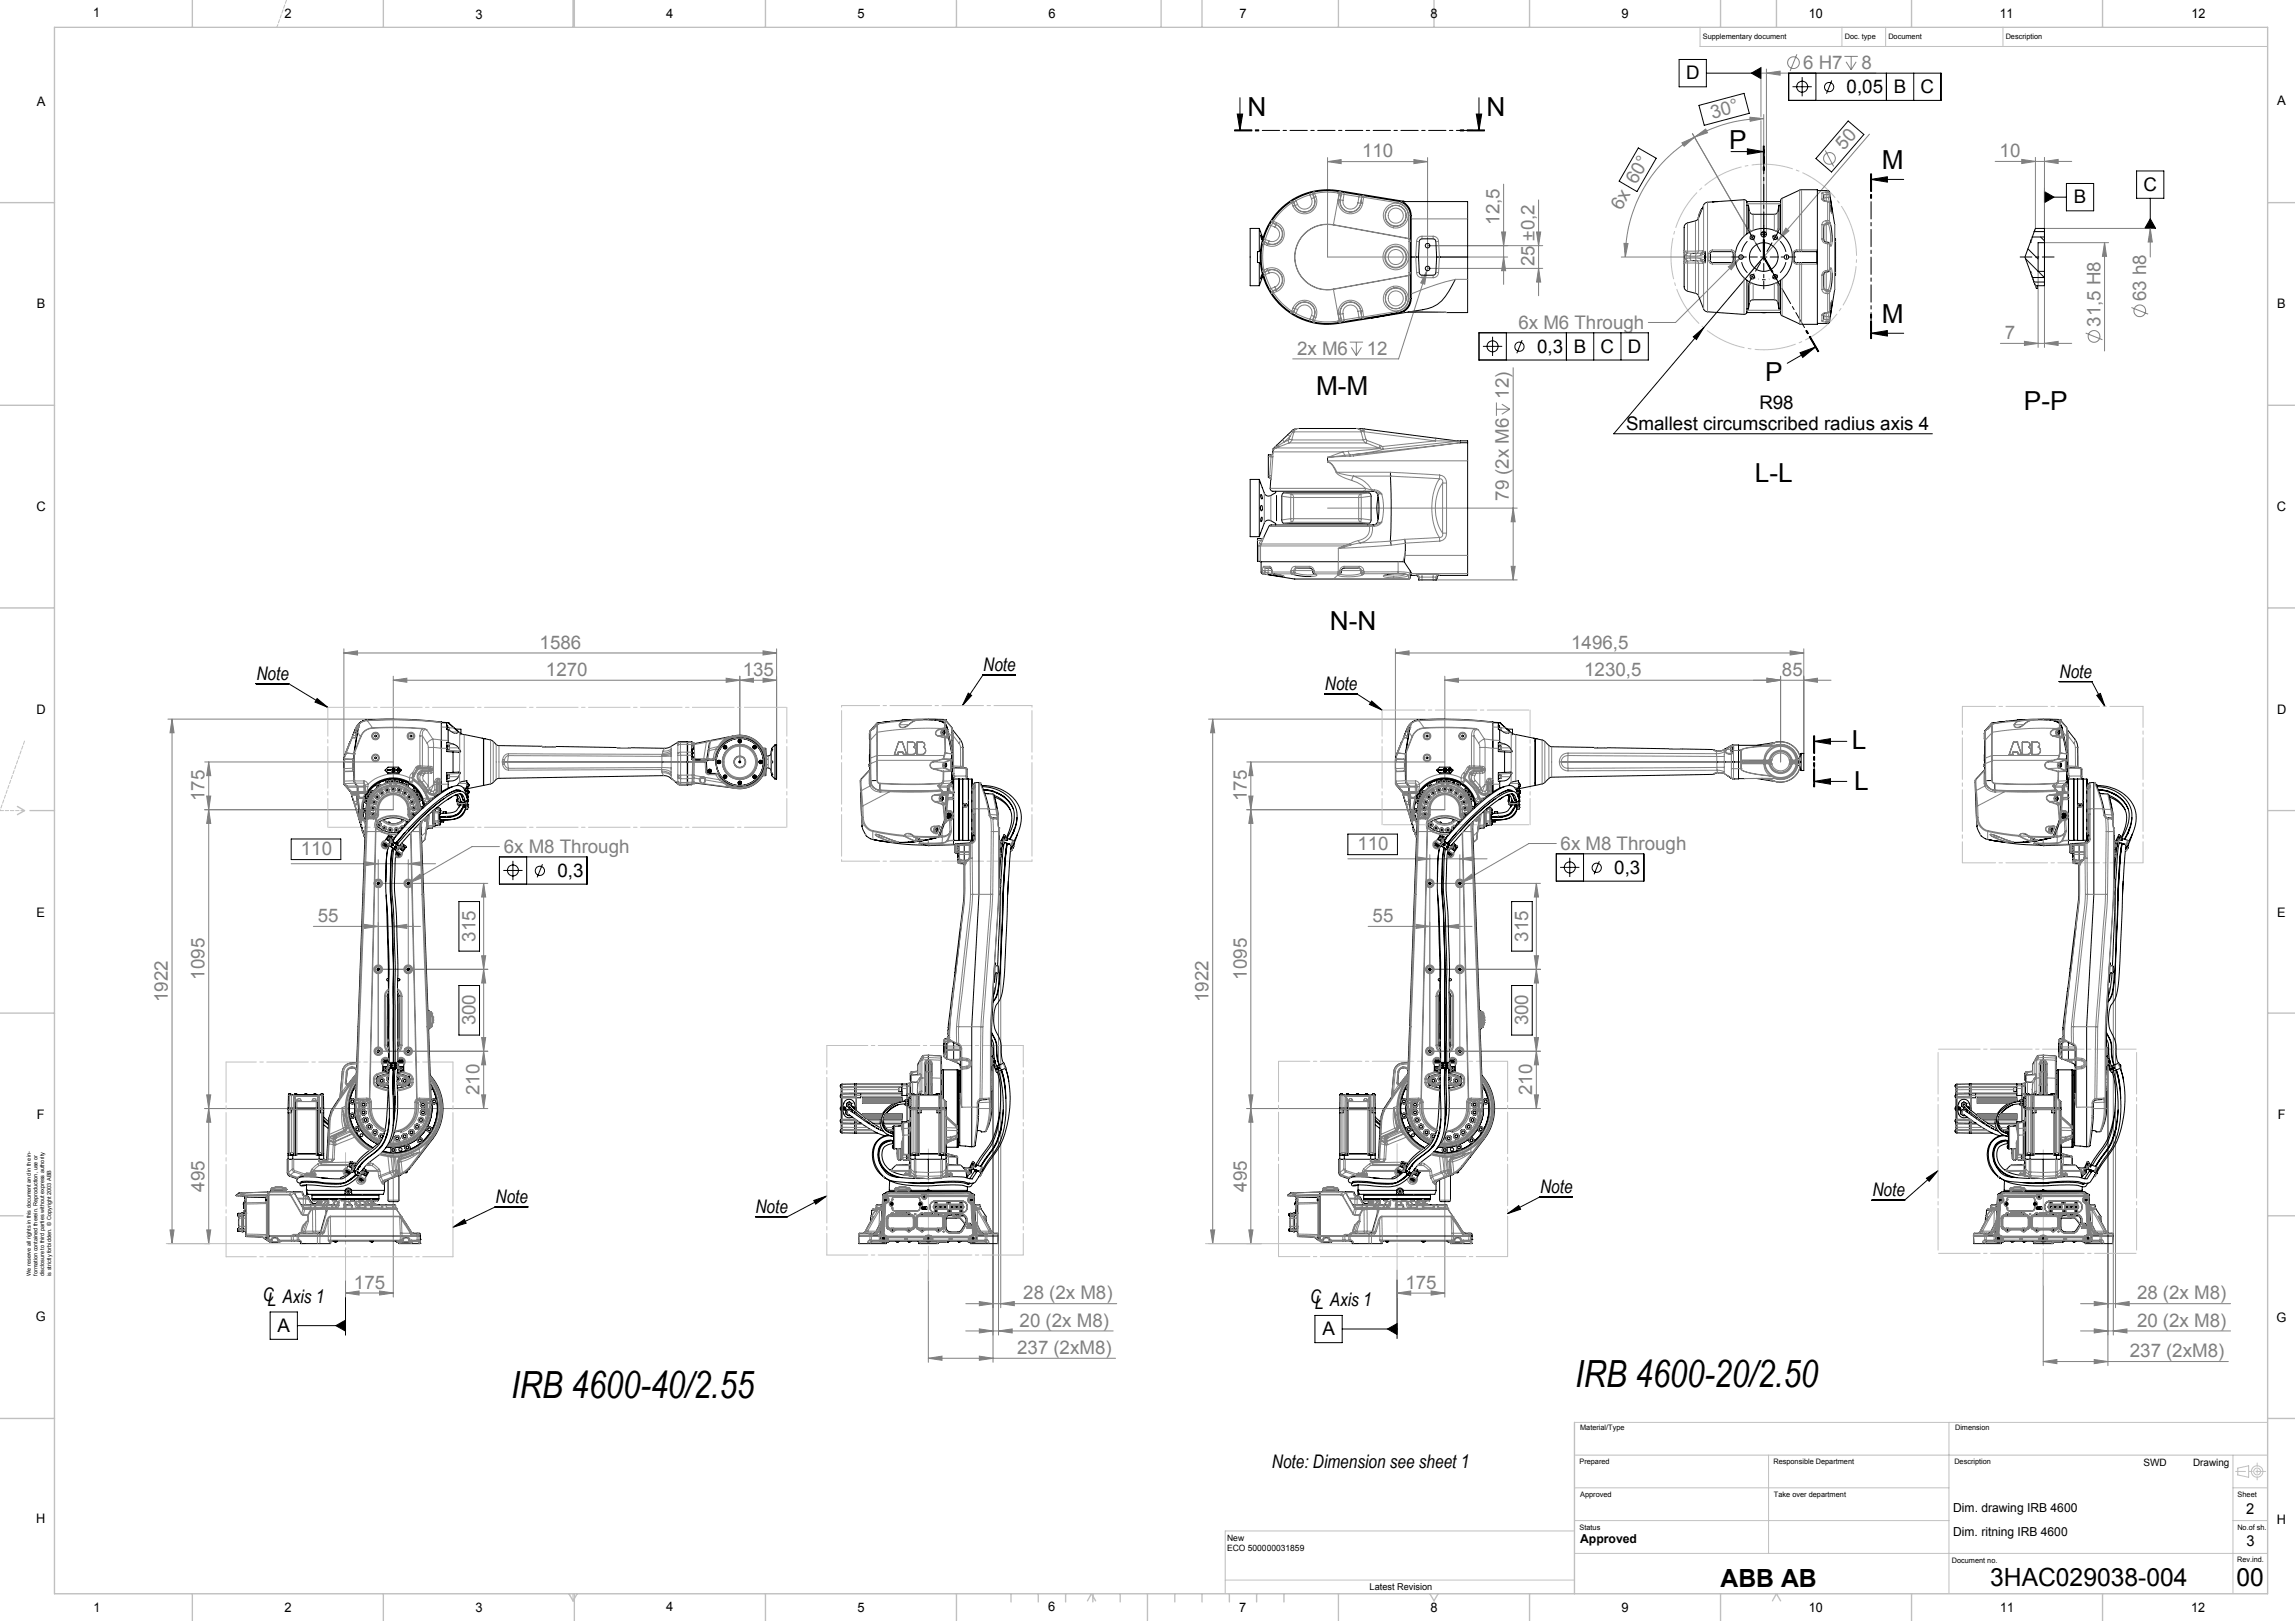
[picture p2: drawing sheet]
<svg xmlns="http://www.w3.org/2000/svg" width="841mm" height="594mm" viewBox="0 0 841 594" stroke-linecap="round" stroke-linejoin="round" font-family="sans-serif">
<defs><g id="words">
<g font-size="13.7">
<text x="577.3" y="508.1">IRB 4600-20/2.50</text>
<text x="187.4" y="512.5">IRB 4600-40/2.55</text>
</g>
<g font-size="9.6">
<text x="457.1" y="42.6">N</text>
<text x="544.7" y="42.6">N</text>
<text x="633.6" y="54.6">P</text>
<text x="689.6" y="61.8">M</text>
<text x="689.6" y="118.2">M</text>
<text x="646.8" y="139.5">P</text>
<text x="482.3" y="144.6">M-M</text>
<text x="741.6" y="150.3">P-P</text>
<text x="643.1" y="176.4">L-L</text>
<text x="487.4" y="230.9">N-N</text>
<text x="678.6" y="274.6">L</text>
<text x="679.5" y="289.5">L</text>
</g>
<g font-size="9.2">
<text x="630.5" y="581.4">ABB AB</text>
<text x="729.3" y="581.3">3HAC029038-004</text>
<text x="819.6" y="581.3">00</text>
</g>
<g font-size="6.9">
<text x="617.9" y="29.1">D</text>
<text x="676.7" y="34.1">0,05</text>
<text x="694" y="34.1">B</text>
<text x="703.8" y="34.1">C</text>
<text x="785.5" y="69.9">C</text>
<text x="759.9" y="74.5">B</text>
<text x="563.2" y="129.2">0,3</text>
<text x="576.7" y="129.2">B</text>
<text x="586.6" y="129.2">C</text>
<text x="596.6" y="129.2">D</text>
<text x="644.8" y="149.8">R98</text>
<text x="595.9" y="157.4">Smallest circumscribed radius axis 4</text>
<text x="360.3" y="245.9">Note</text>
<text x="94" y="249.2">Note</text>
<text x="754.8" y="248.3">Note</text>
<text x="485.5" y="252.9">Note</text>
<text x="204.3" y="321.3">0,3</text>
<text x="591.6" y="320.2">0,3</text>
<text x="564.4" y="437.2">Note</text>
<text x="181.6" y="440.9">Note</text>
<text x="686.2" y="438.3">Note</text>
<text x="276.9" y="444.4">Note</text>
<text x="96.3" y="476.6">C</text>
<text x="98" y="478.5">L Axis 1</text>
<text x="480.1" y="477.6">C</text>
<text x="481.9" y="479.5">L Axis 1</text>
<text x="101.7" y="488.1">A</text>
<text x="484.6" y="489.3">A</text>
<text x="466.1" y="537.9">Note: Dimension see sheet 1</text>
</g>
<g font-size="6.9" fill="#808080">
<text x="660.8" y="25.2">6 H7</text>
<text x="682.1" y="25.2">8</text>
<text x="627.5" y="43.5" transform="rotate(-15 627.5 43.5)">30°</text>
<text x="499.1" y="57.7">110</text>
<text x="675.7" y="55.4" transform="rotate(-49 675.7 55.4)">50</text>
<text x="732.8" y="57.6">10</text>
<text x="594" y="77.3" transform="rotate(-60 594 77.3)">6x 60°</text>
<text x="549.5" y="82.4" transform="rotate(-90 549.5 82.4)">12,5</text>
<text x="562.3" y="88.1" transform="rotate(-90 562.3 88.1)">±0,2</text>
<text x="562.3" y="97.5" transform="rotate(-90 562.3 97.5)">25</text>
<text x="786.4" y="110.4" transform="rotate(-90 786.4 110.4)">63 h8</text>
<text x="769.7" y="119.7" transform="rotate(-90 769.7 119.7)">31,5 H8</text>
<text x="556.4" y="120.4">6x M6 Through</text>
<text x="734.6" y="124.3">7</text>
<text x="475.3" y="129.9">2x M6</text>
<text x="500.8" y="129.9">12</text>
<text x="553" y="146.2" transform="rotate(-90 553 146.2)">12)</text>
<text x="553" y="183.5" transform="rotate(-90 553 183.5)">79 (2x M6</text>
<text x="197.8" y="237.7">1586</text>
<text x="575.8" y="237.7">1496,5</text>
<text x="200.1" y="247.7">1270</text>
<text x="272.2" y="247.7">135</text>
<text x="580.5" y="247.7">1230,5</text>
<text x="653" y="247.7">85</text>
<text x="75" y="293.6" transform="rotate(-90 75 293.6)">175</text>
<text x="456.9" y="293.6" transform="rotate(-90 456.9 293.6)">175</text>
<text x="497.4" y="311.6">110</text>
<text x="571.9" y="311.3">6x M8 Through</text>
<text x="110.2" y="313.4">110</text>
<text x="184.6" y="312.4">6x M8 Through</text>
<text x="116.4" y="337.9">55</text>
<text x="503" y="337.9">55</text>
<text x="174.2" y="345" transform="rotate(-90 174.2 345)">315</text>
<text x="560" y="345" transform="rotate(-90 560 345)">315</text>
<text x="75" y="359" transform="rotate(-90 75 359)">1095</text>
<text x="456.9" y="359" transform="rotate(-90 456.9 359)">1095</text>
<text x="61.5" y="367.2" transform="rotate(-90 61.5 367.2)">1922</text>
<text x="442.9" y="367.2" transform="rotate(-90 442.9 367.2)">1922</text>
<text x="174.2" y="375.8" transform="rotate(-90 174.2 375.8)">300</text>
<text x="560" y="375.8" transform="rotate(-90 560 375.8)">300</text>
<text x="175.7" y="401.4" transform="rotate(-90 175.7 401.4)">210</text>
<text x="561.5" y="401.4" transform="rotate(-90 561.5 401.4)">210</text>
<text x="75" y="436.6" transform="rotate(-90 75 436.6)">495</text>
<text x="456.9" y="436.6" transform="rotate(-90 456.9 436.6)">495</text>
<text x="129.7" y="472.2">175</text>
<text x="515" y="472.3">175</text>
<text x="375" y="476.2">28 (2x M8)</text>
<text x="783.1" y="476.2">28 (2x M8)</text>
<text x="373.7" y="486.2">20 (2x M8)</text>
<text x="783.1" y="486.2">20 (2x M8)</text>
<text x="372.7" y="496.2">237 (2xM8)</text>
<text x="780.5" y="497.4">237 (2xM8)</text>
</g>
<g font-size="5.5">
<text x="823.2" y="554.7">2</text>
<text x="823.2" y="566.7">3</text>
</g>
<g font-size="4.8">
<text x="34.2" y="6.3">1</text>
<text x="104.2" y="6.6">2</text>
<text x="174.2" y="6.8">3</text>
<text x="244.1" y="6.6">4</text>
<text x="314.2" y="6.5">5</text>
<text x="384.2" y="6.7">6</text>
<text x="454.2" y="6.7">7</text>
<text x="524.2" y="6.6">8</text>
<text x="594.2" y="6.7">9</text>
<text x="662.9" y="6.7">10</text>
<text x="732.8" y="6.6">11</text>
<text x="803" y="6.6">12</text>
<text x="13.5" y="38.7">A</text>
<text x="834.5" y="38.6">A</text>
<text x="13.5" y="112.9">B</text>
<text x="834.5" y="113">B</text>
<text x="13.3" y="187.3">C</text>
<text x="834.3" y="187.3">C</text>
<text x="13.4" y="261.5">D</text>
<text x="834.4" y="261.6">D</text>
<text x="13.4" y="335.9">E</text>
<text x="834.5" y="335.9">E</text>
<text x="13.6" y="410">F</text>
<text x="834.7" y="410">F</text>
<text x="13.2" y="484.2">G</text>
<text x="834.2" y="484.3">G</text>
<text x="13.3" y="558.3">H</text>
<text x="834.3" y="558.5">H</text>
<text x="34.3" y="590.5">1</text>
<text x="104.2" y="590.7">2</text>
<text x="174.2" y="590.6">3</text>
<text x="244.2" y="590.5">4</text>
<text x="314.3" y="590.5">5</text>
<text x="384.1" y="590.5">6</text>
<text x="454.1" y="590.7">7</text>
<text x="524.2" y="590.8">8</text>
<text x="594.2" y="590.7">9</text>
<text x="662.9" y="590.6">10</text>
<text x="733" y="590.6">11</text>
<text x="803" y="590.7">12</text>
</g>
<g font-size="4.5">
<text x="715.8" y="554">Dim. drawing IRB 4600</text>
<text x="715.8" y="563">Dim. ritning IRB 4600</text>
<text x="579" y="565.3">Approved</text>
</g>
<g font-size="3.7">
<text x="785.4" y="537.2">SWD</text>
<text x="803.6" y="537.2">Drawing</text>
</g>
<text font-size="3.4" x="501.9" y="582.5">Latest Revision</text>
<g font-size="3.2">
<text x="449.7" y="564.6">New</text>
<text x="449.7" y="568.5">ECO 500000031859</text>
</g>
<g font-size="2.7">
<text x="624" y="14.5">Supplementary document</text>
<text x="676" y="14.4">Doc. type</text>
<text x="692" y="14.4">Document</text>
<text x="735" y="14.4">Description</text>
<text x="579" y="523.9">Material/Type</text>
<text x="716.4" y="523.9">Dimension</text>
<text x="578.8" y="536.6">Prepared</text>
<text x="649.9" y="536.5">Responsible Department</text>
<text x="716.2" y="536.5">Description</text>
<text x="579" y="548.5">Approved</text>
<text x="650.1" y="548.5">Take over department</text>
<text x="820" y="548.5">Sheet</text>
<text x="578.8" y="560.5">Status</text>
<text x="819.9" y="560.5">No.of sh.</text>
<text x="715.3" y="572.6">Document no.</text>
<text x="819.9" y="572.5">Rev.ind.</text>
</g>
<g font-size="2.1">
<text x="11.2" y="467.5" transform="rotate(-90 11.2 467.5)">We reserve all rights in this document and in the in-</text>
<text x="13.7" y="467.5" transform="rotate(-90 13.7 467.5)">formation contained therein. Reproduction, use or</text>
<text x="16.2" y="467.5" transform="rotate(-90 16.2 467.5)">disclosure to third parties without express authority</text>
<text x="18.7" y="467.5" transform="rotate(-90 18.7 467.5)">is strictly forbidden. © Copyright 2003 ABB</text>
</g>
</g></defs>
<g fill="none" stroke="#c0c0c0" stroke-width=".37">
<path d="M623 10v7h208M675 10v7M691 10v7M734 10v7M60.9 455.7h51M441.7 455.7h56M577 533.2h254M577 521.2h254M648.1 533.2v36M714.2 521.2v62.8M818.3 533.2v50.8M820 538l4-.9v4.2l-4-.8z"/>
<path d="M577 557.2h137.2M577 545.2h137.2M818.3 557.2h12.7M818.3 545.2h12.7M449 579h128M577 569.2h254M577 561h-128v23M210 584v2.6"/>
<circle cx="827.1" cy="539.2" r="1.25"/>
<circle cx="827.1" cy="539.2" r="2.1"/>
</g>
<path d="M819.2 539.2h11" fill="none" stroke="#c0c0c0" stroke-width=".37" stroke-dasharray="15.2 1.3 1.3 1.3" stroke-dashoffset="11.6"/>
<path d="M827.2 536.1v6.2" fill="none" stroke="#c0c0c0" stroke-width=".37" stroke-dasharray="15.2 1.3 1.3 1.3" stroke-dashoffset="14"/>
<path d="M105 0l-3.5 10M9 271.6l-9 25.4M0 297h9" fill="none" stroke="#c0c0c0" stroke-width=".37" stroke-dasharray="1.3 .6"/>
<path d="M420.5 584v10" fill="none" stroke="#c0c0c0" stroke-width=".37" stroke-dasharray="15.2 1.3 1.3 1.3" stroke-dashoffset="12.1"/>
<g fill="none" stroke="#c0c0c0" stroke-width=".5">
<path d="M20 10h811v574h-811zM70.5 0v10M140.5 0v10M210 0v10M210.5 0v10M280.5 0v10M350.5 0v10M425.5 0v10M440.5 0v10M490.5 0v10M525.5 0v10M560.5 0v10"/>
<path d="M630.5 0v10M651 0v10M700.5 0v10M770.5 0v10M0 74.3h20M831 74.3h10M0 148.5h20M831 148.5h10M0 222.8h20M831 222.8h10M6.4 295.5l2.6 1.5-2.6 1.5M11 297h9"/>
<path d="M831 297h10M0 371.3h20M831 371.3h10M0 445.5h8.5M831 445.5h10M0 519.8h20M831 519.8h10M577 521.2v62.8M70.5 584v10M140.5 584v10M208.5 584l1.5 2.6 1.5-2.6M210.5 584v10"/>
<path d="M280.5 584v10M350.5 584v10M370.5 584v3M380.5 584v3M390.5 584v3M398.5 586.6l1.5-2.6 1.5 2.6M400.5 584v3M410.5 584v3M420.5 584v10M430.5 584v3M440.5 584v3M450.5 584v3"/>
<path d="M460.5 584v3M470.5 584v3M490.5 584v10M524 584l1.5 2.6 1.5-2.6M560.5 584v10M630.5 584v10M649.5 586.6l1.5-2.6 1.5 2.6M700.5 584v10M770.5 584v10"/>
</g>
<g fill="none" stroke="#000" stroke-width=".37">
<path d="M454.4 35.8v12M542 35.8v12M615.3 21.8h10v10h-10zM622.6 38.6l16.5-4.4 1.9 7.3-16.5 4.4zM625.3 26.8h20M641.8 26.8l3.5-2v4zM655.5 26.8h55.8v10h-55.8zM656.9 31.8h7M660.4 28.3v7M665.4 26.8v10M671.2 29.5l-1.9 4.8M691.3 26.8v10"/>
<path d="M701.3 26.8v10M453.4 41.8h2l-1 6zM541 41.8h2l-1 6zM600.4 54.2l6.5 3.8-7 12.2-6.6-3.8zM634.3 55.6h12M640.3 54.5l6 1.1-6 .9zM677.3 44.3l5.7 5-11.8 13.7-5.8-4.9zM685.6 65.8h12M685.6 65.8l6-1v1.9zM749.2 70.2l3.5 2-3.5 2.1zM749.2 72.2h8M749.2 68.7v20.2"/>
<path d="M757.2 67.2h10v10.1h-10zM783 62.6h9.9v10.1h-9.9zM788 72.7v11M645.2 94.2h2.3M646.3 94.2l-22 25.9M646.3 93v2.3M788 80.2l1.9 3.5h-3.9zM542 121.9h62v10h-62zM543.4 126.9h7.1M546.9 123.4v7.1M552 121.9v10M557.8 124.6l-2 4.9"/>
<path d="M574 121.9v10M584 121.9v10M594 121.9v10M620.5 123.4l3.8-3.3-2.6 4.3zM624.3 120.1l-32.9 38.9h116.7M659.6 129.3l5.7-2.2-4.7 3.9zM665.3 127.1l-10.4 6M685.6 122.1h12M685.6 122.1l6-1v2zM93.8 250.5h12l14.3 8.7M116.2 256l3.9 3.2-4.7-1.9zM354.8 254l1.3 .8-3.4 3.8z"/>
<path d="M372.1 247.4h-11.9l-7.5 11.2M485.5 254.3h11.8l9.1 5.9M502.6 256.9l3.8 3.3-4.6-2.1zM754.6 249.8h12l4.7 9.1M768.3 254.8l1.4-.7 1.6 4.8zM664.8 271.7l6-1v2zM664.8 271.7h12M664.8 286.3l6-.9v2zM664.8 286.3h12M106.7 307.4h18.2v7.6h-18.2zM183 314h32.1v10h-32.1zM184.4 319h7.1"/>
<path d="M188 315.4v7.1M193 314v10M198.8 316.7l-2 4.8M493.9 305.6h18.2v7.6h-18.2zM570.3 312.9h32v10h-32zM571.7 317.8h7.1M575.2 314.3v7.1M580.3 312.9v10M586.1 315.6l-1.9 4.8M168.2 330.4h7.5v18.1h-7.5zM553.9 330.4h7.6v18.1h-7.6zM168.2 361.1h7.5v18.2h-7.5z"/>
<path d="M553.9 361.1h7.6v18.2h-7.6zM298.2 439.9l4.8-1.7-4.1 3zM303 438.2l-14.4 7.6h-11.8M576.2 438.6h-11.9l-11.9 6.1M705.9 431.8l4.3-2.8-3.3 3.9zM710.2 429l-12.2 10.8h-12M166 449.7l4.2-2.8 .6 1.3zM193.4 442.3h-11.9l-15.5 7.4M552.4 444.7l4.1-2.9 .7 1.3zM126.6 469.2v20.1M512 468.9v21.6M99 480.8h10v10h-10z"/>
<path d="M109 485.8h17.6M123.1 485.8l3.5-2v4zM481.9 482h9.9v10h-9.9zM491.8 487h20.2M508.5 487l3.5-2v4z"/>
<circle cx="660.4" cy="31.8" r="2"/>
<circle cx="670.3" cy="31.9" r="1.69"/>
<circle cx="546.9" cy="126.9" r="2.02"/>
<circle cx="556.8" cy="127" r="1.68"/>
<circle cx="188" cy="319" r="2.01"/>
<circle cx="197.8" cy="319.1" r="1.69"/>
<circle cx="575.2" cy="317.9" r="2.01"/>
<circle cx="585.1" cy="318" r="1.69"/>
</g>
<g fill="none" stroke="#808080" stroke-width=".37">
<path d="M658.5 19.9l-2.5 6.1M645.3 25.3v17.4M645.3 26.8h42.2M647.3 26.8l5-.7v1.4zM647.3 25.3v60.6M675.9 20.7h4.9M676.5 22.6l1.9 3M678.4 20.7v4.9M680.2 22.6l-1.8 3M486.5 59.2l5-.7v1.5zM486.5 57.7v36.5h66M486.5 59.2h36.6"/>
<path d="M518.1 58.5l5 .7-5 .8zM523.1 57.7v40.6h42.2M616.3 52.3l4.7-2-3.9 3.3zM620.2 49l22.9 39.7M621 50.3a50.9 50.9 0 0 0-25.4 43.9M621 50.3l4.1-3 .6 1.3zM641.3 43l5 .5-5 .9zM645.3 44.2v41.7M646.3 43.5a50.4 50.4 0 0 0-25.3 6.8M646.3 42v40.5M668.9 55.1l3 5.9M685.1 49.2l-33.3 38.7"/>
<path d="M731.1 59.2h28.1M740.9 58.4l5 .8-5 .7zM745.9 57.7v26M749.2 59.2l5-.8v1.5zM749.2 57.7v26h40.2M551 67.5v36.7M563.8 73.3v35.1M522.9 99.2l-.8 4.9-1.5-.4zM522.9 99.2l-10.4 32.3h-38.8M523.1 90h42.2M523.4 97.6l-.5 1.6M550.3 85h1.4l-.7 5z"/>
<path d="M551 94.2l.7 5h-1.4zM563.1 85h1.5l-.8 5zM563.8 98.3l.8 5.1h-1.5zM594.1 94.2h40.5M595.1 89.2h1.5l-1 5zM633.3 97.8l4.1-3-3 4zM637.4 94.8l-23.4 23.4h-10M650.6 87l1.5 1.2M651.8 87.9l-10.9 12.6M654.4 83.6l1.2 1-3.8 3.3zM746.9 99.4v27.9M749.2 88.9h23.5"/>
<path d="M749.2 99.4v27.9M771.2 88.9v39.7M771.2 88.9l.7 5h-1.5zM788 83.7v10.5M788 83.7l.7 5h-1.5zM781 112.7l6.2 2.4M494.6 125.4h4.9M495.2 127.3l1.8 3M497 125.4v4.9M498.9 127.3l-1.9 3M554.5 134.8v77.7M733 125.8h26.2"/>
<path d="M741.9 125.1l5 .7-5 .8zM749.2 125.8l5-.7v1.5zM764.3 122.1l6.1 2.4M548.4 147.5v4.9M548.4 150h4.9M550.3 148.1l3 1.9M553.3 150l-3 1.8M486.5 186.2h69.5M554.5 186.2l.7 5h-1.4zM525.2 212.5h30.8M553.8 207.5h1.4l-.7 5zM126 239.3l5-.8v1.5z"/>
<path d="M126 239.3h158.6M126 237.8v41.2M279.6 238.5l5 .8-5 .7zM284.6 237.8v35.3M511.4 239.3l5-.8v1.5zM511.4 237.8v41.2M511.4 239.3h149.6M656 238.5l5 .8-5 .7zM661 237.8v38.3M144.1 249.3l5-.8v1.5zM144.1 247.8v48.9h-69.1M144.1 249.3h140.5"/>
<path d="M266.1 248.5l5 .8-5 .7zM271.1 249.3l5-.8v1.5zM271.1 247.8v31.4M279.6 248.5l5 .8-5 .7zM529.4 249.3l5.1-.8v1.5zM529.4 247.8v48.9h-72.5M529.4 249.3h141.6M647.5 248.5l5 .8-5 .7zM652.5 247.8v31.4M661 249.3l5-.8v1.5zM61.5 263.5h82.6M63 263.5l.8 5h-1.5z"/>
<path d="M63 263.5v192.2M75 279.2h69.1M76.5 279.2l.7 5h-1.5zM76.5 279.2v176.5M442.9 263.5h86.5M444.4 263.5l.7 5h-1.5zM444.4 263.5v192.2M456.9 279.2h72.5M458.4 279.2v176.5M458.4 279.2l.7 5h-1.5zM75.7 291.7h1.5l-.7 5zM76.5 296.7l.7 5h-1.5z"/>
<path d="M457.6 291.7h1.5l-.7 5zM458.4 296.7l.7 5h-1.5zM106.7 316.5h52.9M133.6 315.8l5 .7-5 .7zM138.6 315v70.2h40.2M149.6 316.5l5-.7v1.4zM149.6 315v70.2M183 310.2h-10l-23.1 13.3M493.9 314.7h51M518.9 314l5 .7-5 .7zM523.9 313.2v72h40.6M535 314.7l5-.7v1.4z"/>
<path d="M535 313.2v72M570.3 309.1h-10l-25 14.4M114.8 339.5h39.3M133.6 338.7l5 .8-5 .7zM138.6 323.7h40.2M144.1 339.5l5-.8v1.5zM144.1 338v137.3M149.9 323.5l4-3.1 .8 1.3zM177.2 323.7l.8 5h-1.5zM177.2 323.7v82.5M366.7 324.7v154.5M501.4 339.5h38"/>
<path d="M518.9 338.7l5 .8-5 .7zM523.9 323.7h40.6M529.4 339.5l5.1-.8v1.5zM529.4 338v137.3M535.3 323.5l4-3.1 .7 1.3zM563 323.7l.8 5h-1.5zM563 323.7v82.5M775.2 324.7v154.5M138.6 355.2h40.2M176.5 350.2h1.5l-.8 5zM177.2 355.2l.8 5h-1.5zM365.9 356.2v133"/>
<path d="M523.9 355.2h40.6M562.3 350.2h1.5l-.8 5zM563 355.2l.8 5h-1.5zM774.4 356.2v133M176.5 380.2h1.5l-.8 5zM177.2 385.2l.8 5h-1.5zM363.9 386.2v113M562.3 380.2h1.5l-.8 5zM563 385.2l.8 5h-1.5zM772.4 386.2v114.2M75 406.2h103.8M75.7 401.2h1.5l-.7 5z"/>
<path d="M76.5 406.2l.7 5h-1.5zM176.5 401.2h1.5l-.8 5zM456.9 406.2h107.6M457.6 401.2h1.5l-.7 5zM458.4 406.2l.7 5h-1.5zM562.3 401.2h1.5l-.8 5zM61.5 455.7h15.4M62.3 450.7h1.5l-.8 5zM75.7 450.7h1.5l-.7 5zM442.9 455.7h19.4M443.6 450.7h1.5l-.7 5zM457.6 450.7h1.5l-.7 5z"/>
<path d="M126.6 473.8l5-.7v1.4zM126.6 465.4v9.9M126.6 473.8h17.5M139.1 473.1l5 .7-5 .7zM340.2 465.4v33.8M353.9 477.7h55.3M358.9 476.9l5 .8-5 .8zM366.7 477.7l5-.8v1.6zM512 473.8l5-.7v1.5zM512 473.8h17.4M512 465.4v9.9M524.4 473.1l5 .7-5 .8z"/>
<path d="M748.7 465.4v35M762.4 477.7h55M767.4 476.9l5 .8-5 .8zM775.2 477.7l5-.8v1.6zM340.2 497.7l5-.7v1.5zM340.2 497.7h68.6M353.9 487.7h54M358.9 487l5 .7-5 .7zM358.9 497l5 .7-5 .8zM365.9 487.7l5-.7v1.4zM748.7 498.9l5-.7v1.5zM748.7 498.9h67.9"/>
<path d="M762.4 487.7h55M767.4 498.2l5 .7-5 .8zM767.4 487l5 .7-5 .7zM774.4 487.7l5-.7v1.4z"/>
<circle cx="657.2" cy="23" r="2.15"/>
<circle cx="670.4" cy="58.1" r="2.14"/>
<circle cx="784.1" cy="113.9" r="2.16"/>
<circle cx="767.4" cy="123.3" r="2.16"/>
</g>
<path d="M642.2 87l-1 .6M642.2 87l1-.6M646.3 85.8l-1.1 .1M646.3 85.8l1.2 .1M650.5 87l-1.1-.6M650.5 87l1 .6M642.2 101.4l1 .5M642.2 101.4l-1-.7M650.5 101.4l1-.7M650.5 101.4l-1.1 .5" fill="none" stroke="#000" stroke-width=".37" stroke-dasharray="15.2 1.3 1.3 1.3" stroke-linecap="butt"/>
<path d="M640.3 88.4a8.3 8.3 0 0 0 0 11.6M652.3 100a8.3 8.3 0 0 0 0-11.6" fill="none" stroke="#000" stroke-width=".37" stroke-dasharray="15.2 1.3 1.3 1.3" stroke-dashoffset="10.8" stroke-linecap="butt"/>
<path d="M644.3 102.3l1.8 .2 2.2-.2" fill="none" stroke="#000" stroke-width=".37" stroke-dasharray="15.2 1.3 1.3 1.3" stroke-dashoffset="15.1" stroke-linecap="butt"/>
<path d="M678.8 84.2a34 34 0 0 0-56.9-13.6 34 34 0 0 0 15.6 56.4 34 34 0 0 0 41.8-41.1l-.5-1.7" fill="none" stroke="#c0c0c0" stroke-width=".37" stroke-dasharray="15.2 1.3 1.3 1.3" stroke-dashoffset="5.6" stroke-linecap="butt"/>
<path d="M740.3 94.2h12.4" fill="none" stroke="#000" stroke-width=".37" stroke-dasharray="15.2 1.3 1.3 1.3" stroke-dashoffset="10.9"/>
<path d="M644 94.2h-9.3M646.3 91.8v-9.3M646.3 96.5v9.3M648.7 94.2h9.3" fill="none" stroke="#000" stroke-width=".37" stroke-dasharray="15.2 1.3 1.3 1.3" stroke-dashoffset="12.5"/>
<g fill="none" stroke="#000" stroke-width=".37" stroke-dasharray="15.2 1.3 1.3 1.3">
<path d="M641.6 85.9l-.4-.7M642.2 87l-.6-1.1M642.2 87l.5 1M643.3 89l1.9 3.2M643.3 99.4l1.9-3.2M646.3 85.8v-1.1M646.3 85.8v1.2M646.3 84.7v-1M646.3 88.2v3.6M649.3 99.4l-1.8-3.2M649.3 89l-1.8 3.2M650.5 87l.6-1.1"/>
<path d="M650.5 87l-.6 1M651.1 85.9l.4-.7M641.6 102.4l-.4 .7M642.2 101.4l-.6 1M642.2 101.4l.5-1M650.5 101.4l.6 1M650.5 101.4l-.6-1M651.1 102.4l.4 .7"/>
</g>
<g fill="none" stroke="#000" stroke-width=".37" stroke-dasharray="6.3 1.3 1.3 1.3">
<path d="M452.4 47.8h91.6M452.4 48h10M452.4 47.6h10M544 48h-10M544 47.6h-10M646.2 53.5v10M646.5 53.5v10M685.5 63.7v10M685.7 63.7v60.4M685.8 63.7v10M646.2 94.2v-10M646.2 94.3l5 8.6"/>
<path d="M646.3 94.2v-40.7M646.5 94.1l5 8.6M646.5 94.2v-10M666.2 128.9l-5-8.6M666.3 128.8l-20-34.6M666.5 128.7l-5-8.6M685.5 124.1v-10M685.8 124.1v-10M664.6 269.7v9.3M664.8 269.7v18.6M665 269.7v9.3M664.6 288.3v-9.3"/>
<path d="M665 288.3v-9.3"/>
</g>
<path d="M82.9 389.2h83.1M82.9 460.5h83.1" fill="none" stroke="#c0c0c0" stroke-width=".37" stroke-dasharray="15.2 1.3 1.3 1.3" stroke-dashoffset="4.1"/>
<path d="M82.9 460.5v-71.3M166 460.5v-71.3" fill="none" stroke="#c0c0c0" stroke-width=".37" stroke-dasharray="15.2 1.3 1.3 1.3" stroke-dashoffset=".5"/>
<path d="M120.1 259.2h168.2M120.1 303.2h168.2" fill="none" stroke="#c0c0c0" stroke-width=".37" stroke-dasharray="15.2 1.3 1.3 1.3" stroke-dashoffset="-.3"/>
<path d="M126.6 469.2v-46.8" fill="none" stroke="#c0c0c0" stroke-width=".37" stroke-dasharray="15.2 1.3 1.3 1.3" stroke-dashoffset="3.3"/>
<path d="M120.1 259.2v44M288.3 259.2v44" fill="none" stroke="#c0c0c0" stroke-width=".37" stroke-dasharray="15.2 1.3 1.3 1.3" stroke-dashoffset="4.7"/>
<path d="M468.5 388.9h84M468.5 460.5h84" fill="none" stroke="#c0c0c0" stroke-width=".37" stroke-dasharray="15.2 1.3 1.3 1.3" stroke-dashoffset="3.7"/>
<path d="M468.5 460.5v-71.6M552.5 460.5v-71.6" fill="none" stroke="#c0c0c0" stroke-width=".37" stroke-dasharray="15.2 1.3 1.3 1.3" stroke-dashoffset=".4"/>
<path d="M512 468.9v-49.8" fill="none" stroke="#c0c0c0" stroke-width=".37" stroke-dasharray="15.2 1.3 1.3 1.3" stroke-dashoffset="1.8"/>
<path d="M506.5 260.2h54.2M506.5 302.2h54.2" fill="none" stroke="#c0c0c0" stroke-width=".37" stroke-dasharray="15.2 1.3 1.3 1.3" stroke-dashoffset="-.4"/>
<path d="M506.5 302.2v-42M560.7 302.2v-42" fill="none" stroke="#c0c0c0" stroke-width=".37" stroke-dasharray="15.2 1.3 1.3 1.3" stroke-dashoffset="5.7"/>
<path d="M710.2 384.5h72.8M710.2 459.3h72.8" fill="none" stroke="#c0c0c0" stroke-width=".37" stroke-dasharray="15.2 1.3 1.3 1.3" stroke-dashoffset="-.2"/>
<path d="M710.2 384.5v74.8M783 384.5v74.8" fill="none" stroke="#c0c0c0" stroke-width=".37" stroke-dasharray="15.2 1.3 1.3 1.3" stroke-dashoffset="-1.2"/>
<path d="M719.1 258.9h66.2M719.1 316.2h66.2" fill="none" stroke="#c0c0c0" stroke-width=".37" stroke-dasharray="15.2 1.3 1.3 1.3" stroke-dashoffset="3.1"/>
<path d="M748.8 470.9v-49.5" fill="none" stroke="#c0c0c0" stroke-width=".37" stroke-dasharray="15.2 1.3 1.3 1.3" stroke-dashoffset="1.9"/>
<path d="M719.1 316.2v-57.3M785.3 316.2v-57.3" fill="none" stroke="#c0c0c0" stroke-width=".37" stroke-dasharray="15.2 1.3 1.3 1.3" stroke-dashoffset="7.5"/>
<path d="M303 383.1h72M303 459.9h72" fill="none" stroke="#c0c0c0" stroke-width=".37" stroke-dasharray="15.2 1.3 1.3 1.3" stroke-dashoffset=".2"/>
<path d="M303 459.9v-76.8M375 459.9v-76.8" fill="none" stroke="#c0c0c0" stroke-width=".37" stroke-dasharray="15.2 1.3 1.3 1.3" stroke-dashoffset="7.3"/>
<path d="M308.4 258.6h69.8M308.4 315.6h69.8" fill="none" stroke="#c0c0c0" stroke-width=".37" stroke-dasharray="15.2 1.3 1.3 1.3" stroke-dashoffset="1.3"/>
<path d="M340.2 469.2v-48.2" fill="none" stroke="#c0c0c0" stroke-width=".37" stroke-dasharray="15.2 1.3 1.3 1.3" stroke-dashoffset="2.6"/>
<path d="M308.4 315.6v-57M378.2 315.6v-57" fill="none" stroke="#c0c0c0" stroke-width=".37" stroke-dasharray="15.2 1.3 1.3 1.3" stroke-dashoffset="-1.8"/>
<g fill="#808080">
<path d="M654.4 83.6l1.2 1-3.8 3.3z"/>
<path d="M144.1 339.5l5-.8v1.5zM133.6 338.7l5 .8-5 .7zM529.4 339.5l5.1-.8v1.5zM518.9 338.7l5 .8-5 .7z"/>
<path d="M133.6 315.8l5 .7-5 .7zM149.6 316.5l5-.7v1.4zM149.9 323.5l4.8-1.8-.8-1.3zM518.9 314l5 .7-5 .7zM535 314.7l5-.7v1.4zM535.3 323.5l4.7-1.8-.7-1.3zM633.3 97.8l1.1 1 3-4zM647.3 26.8l5-.7v1.4z"/>
<path d="M641.3 43l5 .5-5 .9zM621 50.3l4.1-3 .6 1.3z"/>
<path d="M616.3 52.3l4.7-2-3.9 3.3zM595.1 89.2h1.5l-1 5z"/>
<path d="M176.5 380.2h1.5l-.8 5zM177.2 355.2l.8 5h-1.5zM176.5 350.2h1.5l-.8 5zM177.2 323.7l.8 5h-1.5zM562.3 380.2h1.5l-.8 5zM563 355.2l.8 5h-1.5zM562.3 350.2h1.5l-.8 5zM563 323.7l.8 5h-1.5z"/>
</g>
<g fill="#000">
<path d="M453.4 41.8h2l-1 6zM541 41.8h2l-1 6z"/>
<path d="M640.3 54.5l6 1.1-6 .9zM659.6 129.3l5.7-2.2-4.7 3.9z"/>
<path d="M664.8 271.7l6-1v2zM664.8 286.3l6-.9v2z"/>
<path d="M166 449.7l4.2-2.8 .6 1.3zM116.2 256l3.9 3.2-4.7-1.9zM123.1 485.8l3.5 2v-4zM298.2 439.9l4.8-1.7-4.1 3zM354.8 254l1.3 .8-3.4 3.8zM552.4 444.7l4.1-2.9 .7 1.3zM502.6 256.9l3.8 3.3-4.6-2.1zM508.5 487l3.5 2v-4zM705.9 431.8l4.3-2.8-3.3 3.9zM768.3 254.8l1.4-.7 1.6 4.8zM685.6 65.8l6-1v1.9zM685.6 122.1l6-1v2zM641.8 26.8l3.5 2v-4zM749.2 70.2l3.5 2-3.5 2.1zM788 80.2l1.9 3.5h-3.9z"/>
</g>
<g fill="#808080">
<path d="M279.6 248.5l5 .8-5 .7zM271.1 249.3l5-.8v1.5zM358.9 497l5 .7-5 .8zM340.2 497.7l5-.7v1.5zM661 249.3l5-.8v1.5zM647.5 248.5l5 .8-5 .7zM656 238.5l5 .8-5 .7zM511.4 239.3l5-.8v1.5zM767.4 498.2l5 .7-5 .8zM748.7 498.9l5-.7v1.5zM775.2 477.7l5-.8v1.6zM767.4 476.9l5 .8-5 .8zM749.2 125.8l5-.7v1.5zM741.9 125.1l5 .7-5 .8zM749.2 59.2l5-.8v1.5zM740.9 58.4l5 .8-5 .7z"/>
<path d="M144.1 249.3l5-.8v1.5zM266.1 248.5l5 .8-5 .7zM126.6 473.8l5-.7v1.4zM139.1 473.1l5 .7-5 .7zM126 239.3l5-.8v1.5zM279.6 238.5l5 .8-5 .7zM358.9 487l5 .7-5 .7zM365.9 487.7l5-.7v1.4zM358.9 476.9l5 .8-5 .8zM366.7 477.7l5-.8v1.6zM512 473.8l5-.7v1.5zM524.4 473.1l5 .7-5 .8zM529.4 249.3l5.1-.8v1.5zM647.5 248.5l5 .8-5 .7zM767.4 487l5 .7-5 .7zM774.4 487.7l5-.7v1.4zM522.9 99.2l-2.3 4.5 1.5 .4z"/>
<path d="M75.7 291.7h1.5l-.7 5zM76.5 279.2l.7 5h-1.5zM457.6 291.7h1.5l-.7 5zM458.4 279.2l.7 5h-1.5zM553.8 207.5h1.4l-.7 5zM554.5 186.2l.7 5h-1.4z"/>
<path d="M75.7 401.2h1.5l-.7 5zM76.5 296.7l.7 5h-1.5zM457.6 401.2h1.5l-.7 5zM458.4 296.7l.7 5h-1.5z"/>
<path d="M75.7 450.7h1.5l-.7 5zM76.5 406.2l.7 5h-1.5zM457.6 450.7h1.5l-.7 5zM458.4 406.2l.7 5h-1.5zM551 94.2l.7 5h-1.4zM550.3 85h1.4l-.7 5zM563.8 98.3l.8 5.1h-1.5zM563.1 85h1.5l-.8 5zM771.2 88.9l.7 5h-1.5zM788 83.7l.7 5h-1.5z"/>
<path d="M63 263.5l.8 5h-1.5zM62.3 450.7h1.5l-.8 5zM177.2 385.2l.8 5h-1.5zM176.5 401.2h1.5l-.8 5zM444.4 263.5l.7 5h-1.5zM443.6 450.7h1.5l-.7 5zM563 385.2l.8 5h-1.5zM562.3 401.2h1.5l-.8 5z"/>
<path d="M486.5 59.2l5-.7v1.5zM518.1 58.5l5 .7-5 .8z"/>
</g>
<path d="M620.5 123.4l3.8-3.3-2.6 4.3z" fill="#000"/>
<g fill="none" stroke="#000" stroke-width=".37">
<path d="M490.9 70.3a24.4 24.4 0 0 0-28.3 28.8M490.9 70.3h.1M491 70.3l8.7 1.4M499.7 71.7h.1M499.8 71.7l12.5 2.1a5.4 5.4 0 0 1 4.5 5.2v30.4a5.2 5.2 0 0 1-4.5 5.2l-21.3 3.5M514.1 73.7l.5 .5M514.1 73.7l.9 .2M514.1 73.7l-23.7-3.9a24.7 24.7 0 0 0-28.6 24.4 24.7 24.7 0 0 0 28.6 24.3l12.2-1.9M514.6 74.3a6.8 6.8 0 0 1 2.5 5.9v29.2a4.9 4.9 0 0 1-4.5 5.1M514.6 74.2v.1M514.6 74.2l.2-.3h23v40.6h-8M623.8 76.3l-.7 1"/>
<path d="M623.9 76.3l-1 1.5-.6 2.3M627.7 74l-2.9 .4-.5 .8-2.1 5.2-.7 .4-3.1 .9a2 2 0 0 0-1.3 2.5v20.8a1.64 1.64 0 0 0 1.3 1.7l3.1 .9 .7 .4 2.1 5.2 .7 .9 14.1 1.1a1.21 1.21 0 0 0 1.1-1.7v-10.8M629.5 73.9l9.6-.7a1.21 1.21 0 0 1 1.1 1.7v10.8M629.5 73.9l-1.8 .1M640.1 73.9h12.4M640.2 75.2h.5M640.7 75.2l.4 2.2a1.36 1.36 0 0 0 1.3 1.1h7.8a1.36 1.36 0 0 0 1.3-1.1l.4-2.2M640.7 75.2v6.4a4.3 4.3 0 0 0 .4 3.2l.2 .2M651.9 75.2v8.8l-.6 1M651.9 75.2h.6M666 69.8h3.7l.7 .5 1.9 11.9v24l-1.9 11.8-.5 .5h-3.9M668.3 73.4l1.8 .5 .3 .4"/>
<path d="M668.3 71.4v2.1M670.4 74.3l.2 1.2M670.4 74.3v.1M670.6 75.5l.6 2.5M670.6 72l.8 6M670.6 75.5h.1M461.5 83.7v8.5M461.5 96.2v8.5M461.5 83.7l1.3 3.6M461.5 83.7h-3.4v21h3.4M461.9 91.6l-.3 .5-.8 .1v4h.7l.4 .6M462 86.2l.5 1.6z"/>
<path d="M462.6 99.1a24.1 24.1 0 0 0 3.5 8.5M462.6 99.1h.1M517.1 94.2h1.7M518.8 94.2h1M518.8 94.2h.1M519.8 94.2l.3-5.7 .3-.7 .7-.3h4.1l.8 .4 .5 6.3M519.8 94.2l.3 5.7 .2 .5 .6 .5h4.5l.6-.5 .5-6.2M526.5 94.2h1M527.5 94.2h.1M527.5 94.2h10.3M620.1 95.5h1.9M620.1 92.8h1.9"/>
<path d="M624.9 92.1v4.2l-.2-1.2zM627 92.4l7.7-.2 .4 .5v3.1l-.5 .4h-7.3l-.5-.5zM645.6 85.2h1.5M652.5 85.7v-12.1l.2-.7 6.9-3.3 6.4-.1v49.3h-6.3l-7-3.3-.2-.7v-12.1M665.8 92.2h-7.8l-.5 .6v2.7l.5 .7h7.8M665.8 91.6v.6M665.8 96.2v.6M665.8 92.2v4M668.3 82.6v4.5a1.33 1.33 0 0 0 1.6 1.7l.7 1M670.3 99.2l-.4 .4a1.43 1.43 0 0 0-1.6 1M670.4 98.9l-.1 .3M670.6 98.6l-.3 .6"/>
<path d="M670.8 82.3l.6 4.2v2.1M672.3 87.5h.3v13.4h-.3M672.3 94.2h.3M742.2 94.8l7 6.9M743.1 91.2l3.8 3.7M744 88.7h.1M744 99.7h.1M744 99.7l.8 2M744.4 87.7l-.4 1M744.7 86.8h4.5M744.7 86.8l-2.7 7.4 4.2 11.5h.3v-1M745.4 84.9l-.7 1.9"/>
<path d="M745.4 84.9h3.8M745.5 84.6l.3 .3M747.8 86.8l1.4 1.5M749.1 83.7l.1 .1M749.2 84.9v1.9M749.2 88.9v10.5M749.2 88.9h-2.3v10.5h2.3M749.2 83.7v1.2M749.2 86.8v2.1M749.2 99.4v2.3M749.2 83.7h-3.3l-.5 1.2M462.5 100.6v.4l-.5 1.2z"/>
<path d="M462.8 101.1l-1.3 3.6M466.1 107.6h.1M466.2 107.6a24.2 24.2 0 0 0 6.9 6.9M473.1 114.5h.1M473.1 114.5a24.5 24.5 0 0 0 17.8 3.6M490.9 118.1h.1M512 114.7l-9.4 1.9M516 114.4l13.8 .1zM533.3 102.4a26.2 26.2 0 0 1-6.6 9.1 22.9 22.9 0 0 1-10.6 2.8l-13.5 2.3M640.1 114.5h12.4M640.2 113.2h.5M640.4 114.5l-.3 .1"/>
<path d="M640.7 113.2l.4-2.2a1.34 1.34 0 0 1 1.3-1.2h7.8a1.34 1.34 0 0 1 1.3 1.2l.4 2.2M641.3 103.4l-.6 1v8.8M645.6 114.5h1.4M651.3 103.4l.2 .1a4.4 4.4 0 0 1 .4 3.3v6.4M651.9 113.2h.6M652.3 114.5l.2 .1M668.3 100.6v5.2M668.3 114.9v2.1M670.4 114l-.4 .6-1.7 .3M670.4 114h.1M671.2 110.3l-.8 3.7M671.4 110.3l-.8 6"/>
<path d="M671.4 100l-.1 2.9-.5 3.2M744.8 101.7l.6 1.7M744.8 101.7h4.4M745.4 103.4l.3 .9M745.4 103.4h3.8M749.2 101.7v1.7M749.2 103.4v1.3h-3.3M461.5 175.7l1.8 5a1.63 1.63 0 0 0 2.4 .9l1.8-1.1v-.5M461.5 175.7h-3.4v21h3.4M461.5 175.7v21M465 175l.7 .6-.2 3.4a1.34 1.34 0 0 0 1.9 1h36.2M465.1 175l.2 .1"/>
<path d="M465.7 166.7h-.9v8.3h.3M466.7 164.7l-.4 1.6-.6 .4M486.5 167.5v1.8M509.5 174.5h.1M509.5 174.5l.3 14-.3 9.8M509.6 173.1l-.1 1.4M534.1 161.7h.1M534.8 161.5h.1M534.8 161.5l-36.2-4.5h-21.5a5.1 5.1 0 0 0-5.1 2.2l-5.1 4.8-.4 .5 .3 .3M534.8 161.5h3v.7M534.8 162.2h3M534.9 162.2h.1"/>
<path d="M537.8 162.2v48.6h-10.3M462 181.2l.4 .4 .1 1.1a1.07 1.07 0 0 1-.5-1.5zM462.1 185.2a1.25 1.25 0 0 1 .1 2l-.3-.9zM462.3 189.6a1.03 1.03 0 0 1-.3 1.5zM467.5 192.4v-.6l-1.8-1a1.64 1.64 0 0 0-2.4 .9l-1.8 5M467.8 181.6v9.2M470.1 180.7l25.8-.1a17 17 0 0 1 6.2 .3l.3 .9v8.8l-.4 1.1-31.6 .1-.4-.3-.3-1v-8.8zM503.2 180a1.77 1.77 0 0 1 1.7 1.3M503.6 192.4h-38l-.6 .5-2.1 4.3-2.1 .1v8.4h1.1M504.8 181.3a24.1 24.1 0 0 1 0 9.8M504.9 191a1.74 1.74 0 0 1-1.7 1.4M504.9 181.3h.1"/>
<path d="M505 182.1a17.8 17.8 0 0 0 0 8.1M509.5 198.3l.3 1.5M509.5 198.3h.1M514.8 197.6l.2 4.4-.4 3.8M461.8 205.7l52.8 .1M462.1 205.8v3.9l.4 .5 11.9 2h42l.4-.4v-2.5M463.7 208.2h2.1M464.3 210.5l6.1 .8M465.7 208.2l.4 1.7 .5 .4M466.6 210.3l3.7 .8M466.6 210.3h.1M474.5 210.7l4 .6h2.1"/>
<path d="M474.9 208.2h5.1M480.1 208.2a1.74 1.74 0 0 1 1.1 1.7l.3 .3M481.5 210.2l.6 .3M481.5 210.2l.2 .1M498 208.2h-5.5a1.28 1.28 0 0 0-1 1.6l-.6 .7M508.1 210.6l-.7 .2M514.6 210.4l.9 .2M514.6 205.8l2.3 3.6 .2 1.4h1.7M514.7 210.4l-3.5-.2-3.2 .4M518.8 210.8l.6 .3 .4 .7M518.8 210.8h.1M519.8 211.8v.7h6.7v-.7"/>
<path d="M519.8 211.8h.1M526.5 211.8h.1M527.5 210.8l-.6 .2-.4 .8M527.5 210.8h.1M126 279v2.8M126 278.6v8.6M126.4 276.9l-.4 1.7M126.4 276.5h.1M127.9 272.8l.4-.9-1.8 4.6M128.2 272l-1.8 4.4M129.3 278.3v4.2M129.6 276.3l.1 9.8"/>
<path d="M129.6 276.3h.1M129.6 276.2h.1M129.6 276.2v.1M130.3 267.1l-1.1 2.6M130.3 266.8l-4 10.1-.3 1.7M130.5 266.7l-.2 .2M130.7 267.9l-.2 .8M130.8 267.2l-.6 3M130.8 266.9v.3M130.8 267.2l.3 .1M131.1 267.3l-1.5 8.9M131.1 267.3h.2"/>
<path d="M131.4 266.4l-.3 .9M134.5 263.8a4.8 4.8 0 0 0-4.1 3M134.5 263.9a2.78 2.78 0 0 0-3.1 2.8l-1.5 9v10.6l1.3 2.1 .5 8.5M134.5 263.9a121.1 121.1 0 0 1 27.2 .8v.1M134.5 263.8l-1.5 .4-1.5 1.2M134.5 263.8h.1M137.1 263.7l-2.6 .1M145.2 266.5h.1M161.7 271.2v3M161.7 264.8l2 .1M161.7 264.8v9.4M161.7 274.2v13.2"/>
<path d="M161.7 264.6l2.5 .2M163.7 264.9v1.6M163.7 273.2v1.6M163.7 265.8h.3M163.8 265.8v.6M163.9 273.4h.8v1.2l-.8 .1M163.9 266.6h.8v1M163.9 267.3l-.2-.9v.9l.5 .1M164 265.8v.8M164.2 264.8l4.4 3.8 1.5 .6M164.2 272.1h-.5v3.3l2.3 .1M164.2 267.4v4.7"/>
<path d="M164.2 272.1l1.9 .6a4.6 4.6 0 0 1 2.7 2.6l-.7 .4-2.1-.2M164.2 264.8l3.1 2.8a.62 .62 0 0 1 .5 .9 .62 .62 0 0 1-.9 .3l-2.7-1.4M164.2 264.8h.1M164.2 264.8l-.5 .1M166 275.5v7.5M166.9 267.2h2v1.6M168.9 269.2h-.1M170.1 269.2h.1M170.1 269.2l6.7 1.3a.78 .78 0 0 1 .4 1.3v16l-5.8 1.2M177.2 271.5h.1M177.6 270.7l-.4-.1v17.2l3-.7 1.8-1.6 .7-.3 60.7-1 1.5 .4 1.4 .9M177.6 270.7l2.5 .5 1.9 1.8 .7 .2 15.8 .3 1.2 .2"/>
<path d="M177.6 270.7h.1M184.1 279.2h58.5M199.5 273.7h3.4M202.7 273.7l.9-.2 22.5 .4 1.1 .3M227 274.2h3.4M230.2 274.2h14l1.5-.6 3-1.8h3.1v15.8h-2.7l-.7-.3M242.6 279.2h9.2M242.6 279.2h.1M252 279.2h6.9M252 271.9v15.7l1.5-.2M253.4 271.9h.1M253.4 271.9h-1.6"/>
<path d="M253.4 277.6h.2M253.5 271.9h.1M253.6 271.9l.3 .3M253.6 275.2v.6M253.6 274.3v.9M253.6 274.3l.1 .9M253.6 276.7v.9M253.6 275.8v.9M253.6 275.8l.1 .9M253.6 274.3h-.2M253.6 275.8h-.2M253.7 276h.8v1.4h-.8z"/>
<path d="M253.7 275.2v.7h.8M253.7 275.7v.3M253.7 277.2l-.1 .4M253.9 272.3h.1M253.9 272.8l-.5-.2v5.5l.7 .1M253.9 272.8l.4 1.8M253.9 272.7v.1M253.9 272.2l.6 .1M254.1 277.4v.6M254.1 278.2h.1M254.1 278v.2M254.1 275.9v.1"/>
<path d="M254.5 275.9h.1M254.5 274.6h-.8v.6M254.5 272.4h.1M254.5 274.6h.1M254.5 272.4v.1M254.5 274.6v1.2M255.4 278.4l-.5 .1M255.4 278.4v.1M255.4 278.4h.4M255.8 278.4v.1M255.8 278.4h.1M255.9 278.4v.1"/>
<path d="M255.9 278.4l.5 .1M256.2 278.4h.1M256.2 278.4l-.1 .1M260 272l-1.1 6.3-.3 .2h-4.1l-.4-.4M263.2 279.1h.1M263.2 279.4h.1M263.2 279.4l.3 .1M263.2 279v.1M263.2 279.1v.3M263.5 278.9l.2 .1M263.5 278.9l.2 .2M263.5 279.5h.1"/>
<path d="M263.5 278.9l-.3 .1M263.5 278.9l-.3 .2M263.7 279v.1M263.7 279.4h.1M263.7 279.4l-.2 .1M263.7 279.1v.3M263.7 279.1h.1M264.5 272.9a8.7 8.7 0 0 1 4.5-2.6h4.2a9.1 9.1 0 0 1 7.1 8.9 9.1 9.1 0 0 1-7.1 8.9h-4.2a9.9 9.9 0 0 1-6.2-4.7h-3.3a6.1 6.1 0 0 1-.4-4.7l2.4-.2 .5-.4a9.4 9.4 0 0 1 2.5-5.2zM265.4 274l.3 .1M265.4 273.6v.1M265.4 273.9v.1M265.4 273.6v.4"/>
<path d="M265.4 273.7v.2M265.7 274.1h.1M265.7 273.5h.1M265.7 273.5l.3 .1M265.7 273.5l-.3 .1M265.7 273.5l.2 .1M265.9 273.6h.1M265.9 274h.1M265.9 274l-.2 .1M266 274l-.3 .1M266 273.6v.4M266 273.7v.2"/>
<path d="M267.3 270.2a9.8 9.8 0 0 1 13.6 8.4 9.8 9.8 0 0 1-12.4 10M269.2 269.6l-14.8 2.9-.5-.2M270.8 271.7l.3 .1M270.8 271.7l.3 .2M270.8 271.4h.1M270.8 271.4v.3M270.8 271.7h.1M271.1 271.8v.1M271.1 271.3h.1M271.1 271.3l-.3 .1M271.1 271.3l.3 .1M271.4 271.4h.1"/>
<path d="M271.4 271.7h.1M271.4 271.7l-.3 .2M271.4 271.7l-.3 .1M271.4 271.4v.3M276.3 274h.1M276.3 274l.2 .1M276.3 273.6h.1M276.3 273.6v.1M276.3 273.9v.1M276.3 273.6v.4M276.3 273.7v.2M276.5 274.1h.1"/>
<path d="M276.5 273.5l.3 .1M276.5 273.5h.1M276.5 273.5l-.2 .1M276.8 273.6h.1M276.8 274h.1M276.8 274l-.3 .1M276.8 273.7h.1M276.8 273.6v.4M276.8 273.7v.2M278.5 279.4h.1M278.5 279.4l.3 .1M278.5 279h.1"/>
<path d="M278.5 279.1v.3M278.5 279.1h.1M278.8 278.9l.2 .2M278.8 278.9l-.3 .2M278.8 278.9l-.3 .1M278.8 279.5h.1M279 279.4l-.2 .1M279 279.4h.1M279 279.1h.1M279 279.1v.3M279.4 274l1.2 .3 .2 3.9M280.8 278.2h.1"/>
<path d="M282.6 275.2h.1M282.6 275.8a1.21 1.21 0 0 1-1.1 1.2l-.7 .1M282.6 275.2v8M282.7 275.1l-.1 .1M282.7 275.2v3.6M282.7 274.7l.5-.2-.5 .7M282.7 279.6v3.7M282.7 278.8a.42 .42 0 0 1 .5 .4 .42 .42 0 0 1-.5 .4M282.7 278.8v.8M282.7 274.7v.5M284 273v12.5M284 273l-1.3 1.3v.4"/>
<path d="M284 273h.5M284.5 273v12.5M318.6 278.8l.1 .1M318.7 279.9l-.4 .4 .4 .6M318.7 276.5l-.1 2.2M318.8 268.5v2.4M318.8 268.5h.1M318.9 267.7l-.2 16.3M318.9 267.7h.1M320.8 266.1l-1 1.1M320.8 266.1h.1M321.2 265.1l-2.3 2.6"/>
<path d="M321.3 265.5l-.5 .6M321.3 265.5h.1M321.4 265l-.2 .1M321.4 265.1h-.2M321.8 265.2l-.5 .3M324.7 264.5l-3.3 .5M327 264.3l-5.6 .8M327.8 276.4h.1M327.8 276.4l1.5-4.5 1.4 .1 1.5 4.4M328.9 276.4l-1.1 .1M328.9 276.4h.1M328.9 276.4l.3-.8h1.6l.3 .8"/>
<path d="M329.3 264l-7.5 1.2M329.3 264h.1M331.1 276.4h.1M331.2 276.5h1M332.2 276.4h.1M332.6 276.4h.1M334.9 273.7a1.43 1.43 0 0 1 .7 1.7 1.43 1.43 0 0 1-1.4 1.1h-1.6M334.9 273.7a1.07 1.07 0 0 0 .3-1.4 1.07 1.07 0 0 0-1.5-.4h-1.1v4.5M334.9 273.7h.1M335.8 263.7h-.6M336.1 276.4h.1M338.1 263.7a8.1 8.1 0 0 0-6 2.5l-1.3 .4"/>
<path d="M338.4 273.7a1.43 1.43 0 0 1 .8 1.7 1.43 1.43 0 0 1-1.5 1.1h-1.6M338.4 273.7a1.07 1.07 0 0 0 .3-1.4 1.07 1.07 0 0 0-1.5-.4l-1.1 .1v4.4M338.4 273.7h.1M340.2 263.7l1.4 .1M341.5 263.8h.2M342.6 263.8l-7.5-.1-5.7 .3M342.6 263.8l1.9 .4 1.6 .8M342.6 263.8l.8 .1a3.9 3.9 0 0 1 3.3 2.1l.2 .4M342.9 263.8l2.6 .6a1.61 1.61 0 0 1 1.3 1.5l2.2 10.1M345 268.6h.2M345.1 268.2l-.1 .4M345.1 268.2l.2-.1 .2 .5h-.5"/>
<path d="M345.1 268.2h.1M345.2 268.6l.1 .1M345.2 268.2v.4M345.3 267.8a.62 .62 0 0 1 .9 .6 .62 .62 0 0 1-.9 .5h.5l.2-.5zM345.3 268.2h-.1M345.7 267.7a.71 .71 0 0 1 .6 .7 .71 .71 0 0 1-.6 .7M346 279.8a.61 .61 0 0 1 .8 .6 .61 .61 0 0 1-.9 .5h.5l.2-.4-.1-.5zM346.1 265v.1M346.1 265.1l.3 .3M346.3 263.7l-9.6-.1-6 .3M346.3 263.7l.2 .1M346.3 263.7h.1"/>
<path d="M346.3 279.7a.71 .71 0 0 1 .6 .7 .71 .71 0 0 1-.6 .7M346.5 263.8l2.3 2.8 .2 9.4M346.5 263.8h.1M346.5 267.3h.5M346.9 266.4h.1M346.9 266.4l.1 .9M346.9 266.4l.2 .9M347 267.3l1.8 8.9M347 267.3h.1M347.1 267.3l1.8 9M347.1 267.3h.1M348.8 267l3.1 4 .8 1.7 .2 8.5"/>
<path d="M348.8 276.3v9.8M348.8 276.2h.1M348.8 276.3h.1M348.8 276.2v.1M348.9 268.3l.3 .3v2.2l-.3 .3M348.9 271.3h.1M348.9 276.3v9.8l-.4 .9M348.9 276.3h.1M349 276.3l.2 .3-.2 2.5M349 276l-.1 10.2M511.4 279v2.8M511.4 278.6v8.6"/>
<path d="M511.7 276.9l-.3 1.7M511.8 276.5h.1M513.5 272l-1.7 4.4M513.6 271.9l-.4 .9M513.6 271.9h.1M513.6 271.9l-1.8 4.6M514.6 278.3v4.2M515 276.3v9.8M515 276.3h.1M515 276.2h.1M515 276.2v.1M515.6 267.1l-1 2.6"/>
<path d="M515.8 266.7l-.1 .2M516 267.9l-.1 .8M516.1 266.9v.3M516.1 267.2l-.6 3M516.1 267.2l.3 .1M516.4 267.3l-1.4 8.9M516.4 267.3h.2M516.8 266.4l-.4 .9M517 265.1l-.1 .3M517.1 265l-.1 .1M519.8 263.8a4.8 4.8 0 0 0-4.1 3l-4 10.1M519.8 263.9a2.78 2.78 0 0 0-3.1 2.8l-1.5 9 .1 10.6 1.2 2 .5 8.6"/>
<path d="M519.8 263.9a121.1 121.1 0 0 1 27.3 .8v.1M519.8 263.8h.1M519.8 263.8l-1.5 .4-1.2 .8M522.5 263.7l-2.7 .1M547.1 271.2v3M547.1 264.8l2 .1M547.1 264.8v9.4M547.1 274.2v13.2M547.1 264.6l2.5 .2M549.1 264.9v1.6M549.1 273.2v1.6M549.1 265.8h.2"/>
<path d="M549.1 265.8v.6M549.2 266.6h.8v1M549.2 273.4h.8v1.2l-.8 .1M549.2 267.3l-.1-.9v.9l.5 .1M549.3 265.8v.8M549.3 265.8l.1 .8M549.6 264.8l4.4 3.8 1.4 .6M549.6 272.1h-.5v3.3l2.3 .1M549.6 267.4v4.7M549.6 272.1l1.8 .6a4.6 4.6 0 0 1 2.8 2.6l-.7 .4-2.1-.2M549.6 264.8l3.1 2.8a.62 .62 0 0 1 .4 .9 .62 .62 0 0 1-.9 .3l-2.6-1.4M549.6 264.8h.1"/>
<path d="M549.6 264.8l-.5 .1M551.4 275.5v7.5M552.3 267.2h1.9v1.6M554.2 269.2h-.1M555.4 269.2h.1M555.4 269.2l7.1 1.4v17.2l-5.7 1.2M562.5 271.5h.1M562.9 270.7l-.3-.1v17.2l2.9-.7 2.3-2.1 .7-.2 59.3-1 1.2-.6h1.8M562.9 270.7l2.6 .6 2.8 2.3 17 .5M562.9 270.7h.1M572.1 279.2h57M585.1 274.1h3.3"/>
<path d="M588.2 274.1l24.5 .4M612.6 274.5h3.3M629.1 279.2h2.8M629.1 279.2h.1M631.9 279.2h.1M631.9 279.2h2.6M634.4 273.2l-3.1 1.7-1.6 .3-1-.1-.9-.4-12-.2M634.5 279.2h.7M634.5 279.2h.1M634.5 273.2l-.7 .3M634.5 273.1v.1M634.9 273.5l.2 .5-.3 1.9-1 .2"/>
<path d="M634.9 273.5l-.1 .4M635 274.2v-.3h-.8v1.3h.6M635.1 273.9l-.1 .2M635.1 273h.1M635.1 273l-.6 .1M635.2 279.2h.1M635.2 273h1.9v12.4h-1.9M635.2 273l-.3 .5M635.2 279.2h3M637.1 274.9h.9M637.1 273.1h15.4M638 274.9h.1"/>
<path d="M638 279.2h.1M638.2 278.5v1.4M640.5 279.6h8M640.6 278.8h7.9M645.5 272.9l.1 .2M645.5 272.9l-1.6 .2M648.5 278.8h.1M650.7 272a7.4 7.4 0 0 1 8.9 5.1M650.9 273.1a6.3 6.3 0 0 1 7.9 5.5M651.3 271.9l-5.8 1M651.5 273.1h.1M652.5 273.1h.1"/>
<path d="M656.6 278.8h.7M656.6 279.6h.7M658.4 278.6v1.3M658.7 278.5h.1M658.7 278.6h.1M658.7 278.6h.3v1.2h-.3M658.8 279.9a6.3 6.3 0 0 1-8.1 5.3M658.8 279.8l-.1 .1M659.7 279l.1 .5zM659.8 276.8l-.1 .5zM660 276.1l-.6 1.6-.8 .1M660 276.1v6.3"/>
<path d="M660 276.1h1v6.3h-1M727.1 278.8l.1 .1M727.2 279.9l-.3 .6 .4 .4M727.3 276.5l-.2 2.2M727.4 268.5l-.3 .1 .2 2.3M727.5 267.7l-.2 16.3M727.5 267.7h.1M729.4 266.1l-1.1 1.1M729.4 266.1h.1M729.8 265.5l-.4 .6M729.8 265.5h.1M733.2 264.5l-3.3 .5-2.4 2.7"/>
<path d="M735.5 264.3l-5.7 .8M736.3 276.4h.1M736.3 276.4l1.6-4.5h1.3l1.6 4.5M737.4 276.4l-1 .1M737.4 276.4h.1M737.4 276.4l.3-.8h1.7l.2 .8M739.6 276.4h.1M739.7 276.5h1M740.8 276.4h.1M741.1 276.4h.1M743.4 273.7a1.43 1.43 0 0 1 .8 1.7 1.43 1.43 0 0 1-1.5 1.1h-1.5M743.4 273.7a1.07 1.07 0 0 0 .3-1.5 1.07 1.07 0 0 0-1.5-.3l-1.1 .1v4.4"/>
<path d="M743.4 273.7h.1M744.3 263.7h-.6M744.6 276.4v-4.4l.9-.1a1.18 1.18 0 0 1 1.4 .2 1.18 1.18 0 0 1 .3 1.4l-.3 .2a1.46 1.46 0 0 1 .8 1.7 1.46 1.46 0 0 1-1.5 1.1h-1.6M746.6 263.7a8.3 8.3 0 0 0-6 2.5l-1.2 .4M746.6 263.7h.1M748.7 263.7l1.4 .1M750 263.8h.2M751.1 263.8l-7.4-.1-4.9 .2-4.1 .5-4.8 1.1M751.1 263.8l1.9 .4 1.7 .8M751.1 263.8a6.3 6.3 0 0 1 3.9 1.6l.4 1M751.5 263.8a3.8 3.8 0 0 1 3.8 2.1l2.2 10.1M753.5 268.7a.5 .5 0 0 1 .1-.8 .5 .5 0 0 1 .7 .3 .5 .5 0 0 1-.3 .6l-.5-.1"/>
<path d="M753.6 268.2h.1M753.6 268.6h.1M753.6 268.2v.4M753.6 268.2l.4 .1-.2 .4-.2-.1M753.7 268.6l.2 .1M753.7 268.2v.4M753.9 267.8a.61 .61 0 0 1 .8 .6 .61 .61 0 0 1-.9 .5h.5l.3-.4-.2-.5zM753.9 268.2h-.2M754.2 269.1h.1M754.2 267.7h.1M754.3 267.7l.5 .6-.1 .6-.4 .2M754.5 279.8a.61 .61 0 0 1 .9 .6 .61 .61 0 0 1-.9 .5h.4l.3-.4-.1-.5z"/>
<path d="M754.7 265v.1M754.7 265.1l.2 .3M754.8 263.7l-9.6-.1-6 .3M754.8 263.7l.2 .1M754.8 263.7h.1M754.8 279.7a.71 .71 0 0 1 .7 .7 .71 .71 0 0 1-.7 .7M755 263.8l2.3 2.8 .2 9.4M755 263.8h.1M755 267.3h.5M755.4 266.4h.1M755.4 266.4l.1 .9M755.4 266.4l.2 .9"/>
<path d="M755.5 267.3l1.8 8.9M755.5 267.3h.2M755.7 267.3l1.8 9M757.3 276.2h.1M757.3 276.2v.1M757.3 267l3 3.9 .8 1.4 .3 1.5v7.4M757.3 276.3v9.8M757.3 276.3h.1M757.4 268.3l.3 .3v2.2l-.3 .3M757.5 276.3l-.1 10-.3 .7M757.5 276.3h.1M757.5 276.3l.2 .3v2.2l-.2 .3"/>
<path d="M757.5 276v10.2M126 287.3l2.1 2.5M128 289.8l.2 .1M128.2 289.9l.3 .2 4.1 13.5M128.2 289.9h.1M128.4 289.9l.2 .4M128.8 291.3l.8 2.6M129.7 286.1l.3 .9M129.7 286.1h.1M130 287h.1M130 287l.8 1M130.5 291.1l.3 3.6"/>
<path d="M130.8 288h.1M130.8 288l.1 .5M130.9 288.5h.1M130.9 290.2v.1M130.9 290.2h.1M130.9 288.5v1.7M130.9 290.3l.7 9.6M131.2 290.2h.1M131.6 299.9h.1M131.6 299.9l1.1 3.8M131.7 297l.1 1.8a11.7 11.7 0 0 0 1 5.1l.7 2.5M131.7 297l.8 .2"/>
<path d="M131.7 297h.1M131.7 292.3h1.3M132.3 298.4l.2-.5 .1 1M132.4 299l.1 .2M132.4 299h.2M132.5 297.2h.1M132.5 298.7l-.1 .3M132.5 298.1l-.3 .6 .3 1-.1-.1M132.5 298.1l-.1 .1M132.5 299.2l.1 .1M132.5 299.2h.1M132.5 298.7h.1"/>
<path d="M132.6 298.6l-.1 .1M132.6 298.9l-.2 1-.1-.5M133 298.2l.2 1.3-.3 .4M133.1 292.1l.1 .1M133.1 292.1h.1M133.2 292.2h.1M133.2 292.2l.4 .3M133.4 296.9v.4M133.4 296.9l.4 .2M133.4 297.3l.4 .2M133.6 292.5l-.1 .4M133.7 296.7l-.3 .2"/>
<path d="M133.7 296.7l.4 .1M133.7 296.7l.1 .4M133.8 297.1l.3 .1M133.8 297.1v.4M133.8 297.1l-.4 .2M133.9 293.6l.3 .3M133.9 293.2v.4M133.9 293.2l.4 .3M134.1 296.4l-4 109.3a14 14 0 0 0 8.4 13.3M134.1 296.4a.76 .76 0 0 0-1.1 .7 .76 .76 0 0 0 1.1 .7M134.1 296.5a.66 .66 0 0 0-1 .6 .66 .66 0 0 0 1 .6M134.1 296.8v.1"/>
<path d="M134.1 297.3l-.3 .2M134.1 296.8l-.3 .3M134.3 293.5l.2 .3-.3 .1M134.3 293.5l-.1 .4M134.3 293.5l-.4 .1M134.3 293.1l-.4 .1M134.3 293.1l.4 .3M134.3 293.1v.4M134.4 290.3a11.6 11.6 0 0 1 12.2-5 11.6 11.6 0 0 1 9 9.6M134.4 290.3l-.9 1.8 .1 .4M134.4 290.3h.1M134.7 293.4l-.1 .2"/>
<path d="M134.7 293.4l-.4 .1M134.7 291.8l.1 .3M134.8 292.1h.2M134.8 293.1a.65 .65 0 0 0-1.2 .2 .65 .65 0 0 0 .8 .8M134.8 293a.75 .75 0 0 0-1.3 .3 .75 .75 0 0 0 .9 .9M134.9 291.6l.3 .1M134.9 291.6l-.2 .2M135.2 291.7l.1 .3M135.3 292l-.3 .1M135.5 291.6a.65 .65 0 0 0-1.1 0 .65 .65 0 0 0 .6 .9M135.5 290.3l.2 .4M135.5 290.3h.5"/>
<path d="M135.6 291.5a.75 .75 0 0 0-1.3 0 .75 .75 0 0 0 .7 1.1M135.7 290h.5M135.7 290l-.2 .3M135.7 290l.3 .3M136 290.3l.1 .4h-.4M136 290.3l-.3 .4M136 290.3l.3 .1M136.2 290l.1 .4M136.2 290l-.2 .3M136.3 295.9l.4-.1 .3 .2-.1 .4-.7-.1zM136.3 290.4l-.1 .1M136.4 298.2l.3-.2 .4 .1 .1 .4-.4 .3-.3-.2z"/>
<path d="M136.6 290.1a.65 .65 0 0 0-1.2-.1 .65 .65 0 0 0 .5 1M136.6 290a.75 .75 0 0 0-1.2-.1 .75 .75 0 0 0 .4 1.2M136.9 293.6h.4l.2 .4-.2 .3-.6-.3zM137.8 291.9l.3-.3 .4 .1 .1 .4-.2 .3-.5-.1zM138.3 287.8v.4M138.3 287.8l.3 .1M138.3 288.2l.3 .1M138.6 287.5l.3 .2M138.6 287.5l-.3 .3M138.6 287.5v.4M138.6 287.9l.1 .4M138.6 287.9l.4 .2"/>
<path d="M138.9 287.7l.1 .4M138.9 287.7l-.6 .5M139 288.1l-.2 .1M139.3 288a.66 .66 0 0 0-1-.6 .66 .66 0 0 0 0 1.1M139.4 287.9a.76 .76 0 0 0-1.2-.6 .76 .76 0 0 0 .1 1.3M139.5 290.3l.4-.2 .3 .2v.4l-.3 .2-.4-.2zM141.6 289.2h.4l.2 .6-.5 .1-.2-.3zM141.6 286.3v.4M141.6 286.3l.4 .3M142 282.1v.2h1v-.2M142 282.1h.1M142 282.1h1"/>
<path d="M142 286.6l-.1 .4-.3-.3M142 286.6l.2 .3M142 286.2l.3 .3M142 286.2l-.4 .1M142 286.2v.4M142.2 283.3h.1M142.2 283.3l-1.1-1.1 1.1-1.1h3.8l1.1 1.1-1.1 1.1M142.2 283.3h3.8M142.2 286.9h-.2M142.3 286.5l-.1 .4M142.3 286.5l-.7 .2M142.6 286.8a.66 .66 0 0 0-.8-.9 .66 .66 0 0 0-.3 1.1"/>
<path d="M142.7 286.8a.75 .75 0 0 0-.9-1 .75 .75 0 0 0-.4 1.3M143 282.1h.1M143.5 286.3v.3M143.5 286.6l.3 .1M143.7 286.1l.3 .1M143.7 286.1l-.2 .2M143.7 282.5h.1M143.7 281.9h.1M143.7 281.9h.6M143.9 282.5l.2 .2M143.9 282.5h.1M143.9 282.5h-.2"/>
<path d="M143.9 288.8l.5 .1 .1 .4-.2 .3h-.4l-.2-.4zM144 286.2v.2M144 286.4l-.2 .3M144 282.3l.3 .1-.2 .3M144 282.3h.1M144.1 282.1h.1M144.1 282.1l-.1 .2M144.1 281.5l-.4 .4M144.1 281.5v.1M144.1 281.6l-.4 .3M144.1 281.6l.3 .1M144.1 281.5l.3 .2"/>
<path d="M144.1 282.7h.1M144.3 281.9l-.2 .2M144.3 286.7a.66 .66 0 0 0-.1-.8 .66 .66 0 0 0-.9 0 .66 .66 0 0 0-.1 .9M144.4 286.7a.75 .75 0 0 0-.7-1.1 .75 .75 0 0 0-.6 1.2M144.4 281.7l.1 .2M144.4 281.7h.1M144.5 281.9l-.2 .3 .3 .3M144.5 281.9h.1M144.6 282.5l-.1 .2a.41 .41 0 0 1-.5 .2 .41 .41 0 0 1-.3-.4M144.6 282.5h.1M144.8 286.7l.2 .1a.66 .66 0 0 1 .6-1 .66 .66 0 0 1 .5 1.1M145.1 286.4l.2 .4"/>
<path d="M145.1 286.4h.5M145.2 282.1v.2h.4v.4l.7-.6M145.2 282.1h.1M145.3 286.1h.5M145.3 286.1l-.2 .3M145.3 286.1l.3 .3M145.5 286.8h.2M145.6 286.4l-.3 .4M145.6 286.4l.1 .4M145.6 286.4l.3 .1M145.6 281.7v.4h-.4M145.6 281.7h.1"/>
<path d="M145.6 281.7h.2M145.8 286.1l.1 .4M145.8 286.1l-.2 .3M145.8 281.7v.4h.5M145.8 281.7h.1M145.9 289.4l.4-.3 .3 .2 .1 .4-.3 .2-.4-.1zM145.9 286.5l-.2 .3M146 283.3h.1M146.1 286.9a.74 .74 0 0 0-.2-1.1 .74 .74 0 0 0-1.1 .4 .74 .74 0 0 0 .5 1M146.3 282.1h.1M147 287.1a.42 .42 0 0 1 .1-.6 .42 .42 0 0 1 .6 .3 .42 .42 0 0 1-.5 .5M148 290.3l.4-.2 .3 .3-.1 .4-.4 .1-.2-.3z"/>
<path d="M148.2 287.6a.76 .76 0 0 1 .8-.8 .76 .76 0 0 1 .7 .9 .76 .76 0 0 1-1 .6M148.3 287.6a.66 .66 0 0 1 .9-.6 .66 .66 0 0 1 .2 1.1M148.6 287.4v.4M148.6 287.4l.4 .2M148.8 287.9l.2 .1M148.9 287.2l.4 .1M148.9 287.2l-.3 .2M148.9 287.2l.1 .4M149 287.6v.4M149 287.6l.3 .1M149.3 287.3v.4M149.3 287.3l-.6 .5"/>
<path d="M149.3 287.7l-.3 .3M149.4 288.1h-.1M149.8 291.7h.3l.3 .3-.2 .4h-.4l-.2-.3zM150.7 293.9l.3-.3 .4 .1 .1 .4-.3 .3-.4-.2zM151.1 289.6a.74 .74 0 0 1 1.3-.3 .74 .74 0 0 1-.5 1.2M151.2 289.6a.66 .66 0 0 1 1.1-.3 .66 .66 0 0 1-.4 1.1M151.2 295.9l.4-.1 .3 .2v.4l-.3 .2zM151.3 299a.7 .7 0 0 1-.4-1.1 .7 .7 0 0 1 1.2 .3 .74 .74 0 0 0-1.2-.3 .74 .74 0 0 0 .3 1.2M151.5 289.5l-.1 .4 .4-.1M151.5 289.5l.3 .3M151.6 290l.1 .2M151.7 298.5l-.1-.5-.4 .1-.2 .3 .3 .4 .4-.1"/>
<path d="M151.8 289.8l-.1 .4M151.8 289.8l.3 .2M151.9 289.4l.3 .3M151.9 289.4l-.4 .1M151.9 289.4l-.1 .4M152.1 290l-.4 .2M152.2 289.7l-.1 .3M152.2 289.7l-.4 .1M152.2 290.9a.76 .76 0 0 1 1.3-.1 .76 .76 0 0 1-.6 1.2M152.3 291a.65 .65 0 0 1 1.1-.1 .65 .65 0 0 1-.5 1M152.6 291.1v.3M152.6 291.4l.3 .1"/>
<path d="M152.8 290.9l.3 .1M152.8 290.9l-.2 .2M153.1 292.4a.74 .74 0 0 1 1.3 .2 .74 .74 0 0 1-.8 1M153.1 291v.3M153.1 291.3l-.2 .2M153.1 292.4a.68 .68 0 0 1 1.2 .2 .68 .68 0 0 1-.7 .9M153.4 293l.1 .2M153.5 293.2h.4M153.5 292.5h.4M153.5 292.5l-.2 .3 .8 .1M153.5 292.5l.4 .7M153.9 292.5l.2 .4"/>
<path d="M153.9 292.5l-.4 .7M154.1 295.8h.7l.2 .3M154.1 296.3a10 10 0 0 0-10.1-9.6 10 10 0 0 0-9.9 9.7M154.1 296.2h.1M154.1 292.9l-.2 .3M154.4 296l-.3 .2M154.7 295.7h-.6M155.3 295.2a11.3 11.3 0 0 0-14.4-9.3 11.3 11.3 0 0 0-7 15.6M156.9 298.7l-.3 1.9M158.5 297.2v6.2l-1.8 .1M158.7 297v5.3M159.1 296.7v6"/>
<path d="M159.1 297.1h.1M159.2 296.6v.5M159.5 296.6v.3M159.5 296.8l-.3 .3M159.5 296.5v.1M159.5 296.4v.2M159.5 296.7v.2M159.8 296.1l.9 .1v.4M159.9 287.5v2.2M160.7 296.1h.3v6.4h-.3zM160.7 297.5v.4M161 296.3h.1"/>
<path d="M161 298.7h.1M161 297.5h.1M161 300h.1M161.1 296.3l.3 .3v.5M161.1 297.5l.3 .5M161.1 300l.3 .3M161.1 296.3v1.2M161.1 297.5v1.2M161.1 300v1.2M161.1 299.3v.3M161.4 298v.3M161.4 298.3h.1"/>
<path d="M161.4 297.1l-.3 .4M161.4 297.1h.1M161.4 298.3l-.3 .4M161.4 298.2v.1M161.4 297.9v.2M161.4 299.2v.4M161.4 299.3v.2M161.7 287.4v2.8zM161.8 299.2v.3M162.5 299.2v.3M162.6 299.1v.4M162.6 292.7a72 72 0 0 0-12.8 11.8"/>
<path d="M163.4 297.4h-1v.6M163.4 299.2v.3M163.4 297.4v.6M163.4 297.4l.1 .7M163.7 283.8v1.6M163.7 299.1l-.2 .4v-.3M163.9 283.9l.8 .1v1.2l-.8 .1M164.2 286.3v2.5M164.2 292.8v.2M164.2 293h-.2M165.4 292.1l-1.2 .9M165.8 288.3a22.7 22.7 0 0 0-8.1 4.8 73.6 73.6 0 0 0-13.5 14.4"/>
<path d="M166 283l-2.3 .2v3.1h.5M166 283l2.3-.1 .4 .4a4 4 0 0 1-4.5 3M167.1 291.2a2.03 2.03 0 0 1 1.7 2.2l.1 .4M167.2 289.5l.2 .2-.3-.1M167.3 291.3l.6 1.5M167.4 291.5h-.9M167.5 287.9l.5-.7a3.6 3.6 0 0 1 3.1-1.1v6.3M167.6 293.8l3.5 .2M167.6 293.1h-.3v.6l.3 .1M167.6 293.9l.3 .3h3v1.6M167.6 291.9v2.9l2.8 .2M167.8 292.6l.1 1.4"/>
<path d="M168.2 295l.1 .7M168.6 290.9l.7 1.2 .4 1.3M168.6 289.7l.1 .2a5.4 5.4 0 0 0-5.1 1.4M168.7 293.2l.4 .8M168.7 289.9l-.1-.2a1.84 1.84 0 0 0-2.4 .1 71 71 0 0 0-19 16.6l-2.1 2.5M168.8 295l-.3 .4a4.7 4.7 0 0 1-4.9 2.6l-2.2 .1M168.8 290.9l.8 2.1M168.8 293.4h-.1M168.9 293.8h.1M168.9 293.7v.1M169.2 291.5v.2M169.2 296.3l-.5 1.2a3.5 3.5 0 0 1-2.5 1.4"/>
<path d="M169.6 293l.4 .1M169.7 295.7l-.1 .6M169.8 295.4l-.1 .3a5.5 5.5 0 0 1-6 3.4l-2.7 .2M169.8 295.7a6 6 0 0 1-6.8 3.8l-2 .1 4.3-.2M170 295.1h.1M170.3 293l-.2 .4 .4 .4 .5-.1 .1-.3M170.4 289.6v.1M170.4 294.8v1M170.4 295.8v.1M170.4 295.1h-.6v.6h.6M170.4 294.8l.5 .1M170.4 295.2v.5"/>
<path d="M170.4 294.8v.4M170.4 295.7v.2M170.4 289.9h.5M170.4 289.5h.5M170.4 295.7h.5M170.4 295.2h.5M170.4 294.8h.1M170.4 295.9h.5M170.5 293.7l-.1 .1M170.6 296.3a5 5 0 0 1-5.5 4.1l-3.7 .2M170.6 296.4l.5 .1M170.7 290.4h.2"/>
<path d="M170.7 290.5h.1M170.7 295.9a6.5 6.5 0 0 1-7.3 4.6h-2M170.7 293.8l-1.1-2.4a1.8 1.8 0 0 0-2.6-.1 67.7 67.7 0 0 0-17.7 15.3l-2.9 3.3M170.7 290.7h.4M170.8 294l.3 .3M170.9 289.5v.2M170.9 291.1l.1 .9-.8-2.7a3 3 0 0 0-4.5-.9 69.2 69.2 0 0 0-19.2 16.5l-2.6 3.1M170.9 289.9v.5M170.9 289.5v.4M170.9 295.2v.5M170.9 295.7v.2M170.9 290.4v.1"/>
<path d="M170.9 295.8v.1M170.9 295v.2M170.9 296.3h.1M170.9 290.4l-.1 .1M170.9 296.3h.2M170.9 295.8v.5M171.1 286.9h.3v9.6h-.3M171.1 293.2v3.3M171.1 290.4l-.3 .3M171.1 289.2h-.2v1.2M171.1 288.8h-1.2M171.1 288.8l-1.1 .3"/>
<path d="M171.2 292.7l-.6-1.5a2.6 2.6 0 0 0-4-.8 64.2 64.2 0 0 0-18 15.5l-3 3.4 .8 .6M171.4 294.9h.1M171.4 295.8h.1M171.4 289.6h.1M171.4 290.5h.1M171.4 294.9v.9M171.4 289.6v.9M171.4 293.1l.2 .6M171.4 291.7v.7M171.4 288.4h.1M171.4 287.2h.1M171.4 290.9h.1"/>
<path d="M171.4 289.7h.1M171.5 287.2l.3 .3M171.5 289.7l.3 .3M171.5 287.2v1.2M171.5 289.7v1.2M171.6 293.7l-.2 .1M171.6 293.7h.1M171.8 290.3l-.3 .6M171.8 287.5h.1M171.8 290h.1M171.8 288l-.3 .4M171.8 288v.1"/>
<path d="M171.8 287.8v.1M171.8 287.5v.1M171.8 287.5v.6M171.8 290.3v.1M171.8 290v.2M171.8 290v.3M177.2 286.9h.1M246.3 285.5l1.1 .9M247.4 286.4l1 .9M247.4 286.4h.1M248.3 287.3h.1M248.4 287.2l.7 .3h2"/>
<path d="M248.4 287.2l.8 .3M251.8 287.5h.2M253.5 287.4h.1M253.9 287.2l-.3 .2M253.9 287.1v.1M254.3 286.9l15.5 2M254.4 286.9l-.5 .2M254.5 286.9v.3h-.6M256.6 285.3l.3-.3h1.1l.2 .9M256.6 285.3h.1M256.6 285.3v.3M265.4 284.8l.3 .1"/>
<path d="M265.4 284.8h.1M265.4 284.5v.3M265.7 284.3h.1M265.7 284.3l.3 .2M265.7 284.3l-.3 .2M265.7 284.9h.1M265.7 284.3l.2 .2M265.9 284.5h.1M266 284.8l-.3 .1M266 284.8h.1M266 284.5v.3M270.8 287l.3 .2"/>
<path d="M270.8 286.7v.3M270.8 286.7h.1M270.8 287h.1M271.1 287.2h.1M271.1 286.6l-.3 .1M271.1 286.6h.1M271.1 286.6l.3 .1M271.4 287l-.3 .2M271.4 287h.1M271.4 286.7h.1M271.4 286.7v.3M276.3 284.8l.2 .1"/>
<path d="M276.3 284.5h.1M276.3 284.5v.3M276.3 284.8h.1M276.5 284.3l.3 .2M276.5 284.3l-.2 .2M276.5 284.3h.1M276.5 284.9h.1M276.8 284.5h.1M276.8 284.8l-.3 .1M276.8 284.8h.1M276.8 284.5v.3M280.8 281.3l.7 .1a1.21 1.21 0 0 1 1.1 1.2"/>
<path d="M280.8 280.2h.1M280.8 280.2l-.2 3.9-1.2 .3M282.6 283.2l.1 .1M282.6 283.2h.1M282.7 283.7v.5l1.3 1.3M282.7 283.3l.5 .6-.5-.2M282.7 283.3v.4M284 285.5h.5M318.5 280.2h.2M318.5 280.6h.2M318.5 280.2v.4M318.5 280.6l.2 .1"/>
<path d="M318.7 282.1l-3.5 3.9 .7 16.4M318.7 282.1h.1M318.7 280.1l-.2 .1M321.3 286l-2.2 .1M322.5 287.2l-.1 2.4M344.4 292.4v.4M344.4 292.4l.4 .1-.2 .4-.2-.1M344.4 292.4h.2M344.4 292.8h.2M344.6 292.4v.4M344.6 292.8l.1 .1M344.6 292.1a.61 .61 0 0 1 1 .5 .61 .61 0 0 1-.9 .5l.5-.1 .2-.4-.3-.5z"/>
<path d="M344.7 292.4h-.1M345 291.9a.71 .71 0 0 1 .7 .7 .71 .71 0 0 1-.7 .7M345.7 280.6h.2M345.7 280.2l.2-.1 .2 .5h-.4M345.7 280.2v.4M345.7 280.2h.2M345.9 280.6l.1 .1M345.9 280.2v.4M346 280.2h-.1M346.3 299.9l-2.4 6.5-.4 .4M346.3 299.9h.1M346.4 299.9h.1"/>
<path d="M346.4 299.9l-.2 .9M346.5 300l-.6 2.4-1.7 4.2a46 46 0 0 1-23.7 1.2l.7 .1M346.5 300v.2M346.5 299.4v.6M346.7 297h.1M346.7 297l-.1 .5M346.7 297l.3 .2M346.7 297l-.1 .6M347 297.2h.1M347.2 288.5h.1M347.2 290.2v.1M347.2 290.3h.1"/>
<path d="M347.2 288.5v1.7M347.2 290.3l-.9 9.6M347.3 290.2v.1M347.3 290.3l.2 .2 1.8 .1v1.6l-2.2 .4M347.3 288l-.1 .5M347.3 288h.1M347.3 288.5h.1M347.3 290.3l-.9 9.6M347.4 299.8h.5M347.5 288.1l-.4 4.4M347.5 299l.2 .2M347.5 299.8l.1 .1"/>
<path d="M347.5 288h.1M347.5 288l-.2 .5M347.5 298h.3M347.6 298.8l.1 .1M347.7 298.7l-.2 .3M347.7 299.2h.3M347.7 298.9h.5M347.7 298.9l-.1 .2M347.7 298a.9 .9 0 0 0-.8 .9 .9 .9 0 0 0 .8 .9M347.8 297.9l.3 .2M347.9 298l-.5 .1M347.9 298.6l.3 .3"/>
<path d="M347.9 298.6l-.2 .1M348 299.2h-.3M348.1 299.7l-.5 .2M348.2 298.9l-.2 .3M348.4 287h.1M348.4 287l-1.1 1M348.5 287h.1M348.6 287l-1.1 1.1M348.8 286.1h.1M348.8 286.1l-.4 .9M348.9 286.2v.4M348.9 286.2l-.3 .8"/>
<path d="M348.9 286.2v1.2M349 283.7v.1a5.9 5.9 0 0 1 .4 4v2.5M349 282.5v.4M349 282.7h.1M349 282.5h.1M349 281.6v.3M349 281.9v.2M349 280.7l.5 .6 4.7 .2 .2 4M349 281.7v.1M349 281.9v.1M349.1 299.5l-.3 .6-.9 .4M349.3 292.2l.1 .3"/>
<path d="M349.3 292.2h.1M349.4 298.2v1.3M349.4 292.5v5.7M349.4 299.5v8.4M349.4 290.3v2.2M349.4 290.3h.1M349.5 285.5v22.5M349.5 285.5h6.7M349.5 285.5h-.1M351.4 285.5v22.5M351.4 285.5h.1M351.4 285.5v22.4"/>
<path d="M352.8 281.2l.5 .2M352.9 295.2l.3 .5M352.9 295.2h.1M353.3 295.3l.3 .1M353.3 295v.3M353.4 295.3h.1M353.4 294.5l-.6 .7a.73 .73 0 0 1 .8-.7 .73 .73 0 0 1 .7 .8M353.5 295l.4 .2M353.5 295l-.2 .2M353.5 295l-.2 .1M353.6 294.9l.3 .1M353.6 294.9l-.3 .1"/>
<path d="M353.6 295l-.3 .2M353.6 295l.3 .2M353.6 294.9v.1M353.6 295h-.1M353.6 295l.3 .1M353.8 294.5l.6 .7M353.9 295.3l-.3 .1M353.9 295v.3M353.9 295.2l-.1 .1M354.3 295.2h.1M354.9 285.5v22.5M354.9 285.5v22.4"/>
<path d="M354.9 285.5h.1M356.2 285.5v22.4M356.2 292.9v1.3M356.2 285.9l.1 .1M356.2 285.8l.1 .2M356.2 289.7v1.3M356.2 296.4l.1 .1M356.2 299.9v1.4M356.3 297.7v2.2M356.3 294.2v2.2M356.3 291v1.9M356.3 288.6v1.1"/>
<path d="M356.3 287.2v.2M356.3 287.4l-.1 1.2M356.3 296.5l-.1 1.2M356.3 286v1.2M356.6 288.3l-.3 .1M356.9 298.3v9.5l-.7 .6M358.7 286.7l-1.4 .1-.6 .7-.4 .1M358.7 286.7l.4 .1M358.7 286.7v41l-2.6 48.5v44M359.1 286.8l.2 .2M359.1 286.8h.1M359.3 286.9h.1"/>
<path d="M359.3 287a43.1 43.1 0 0 1 3.5 11.7M359.3 287h.1M359.6 287.6h.1M359.7 287.8a13.9 13.9 0 0 1 14.3 9.3 15.8 15.8 0 0 1-2.5 11.3M359.9 288.2a12.4 12.4 0 0 1 12.7 9.6 16.1 16.1 0 0 1-2.7 9.7M360.3 289.3a11.4 11.4 0 0 1 11.4 8.6 16 16 0 0 1-2.7 9.3M360.4 289.4l3.8 .6M360.4 289.5a12.5 12.5 0 0 1 10.9 6.8M360.8 290.7l1.3 .2M360.9 290.8l3 .2 .3 .2M363 299.1l.6 .5M363.6 299.6h.1"/>
<path d="M363.6 299.6l1.4 .1M364.2 291.2l.3 1a21.9 21.9 0 0 1 1.4 8.7l.1 2.5M364.2 291.2l1.1 5.3M364.2 291.5h.1a9.1 9.1 0 0 1 5.6 12.9l-1.2 2.7 2.6 .9 .2 1.3M364.5 292.1a10.8 10.8 0 0 1 5.7 4.6M365.2 290.6l2.6 1.3M367.8 291.8h.1M372.7 299.5v.1a16 16 0 0 1-2.6 8M511.4 287.3l2.1 2.6M513.5 289.9l.3 .3M513.5 289.9h.1M513.8 289.9l.1 .4"/>
<path d="M513.8 290.2l4.1 13.4M514.2 291.3l.8 2.6M515 286.1l.3 .9M515 286.1h.1M515.3 287h.1M515.3 287l.8 1M515.9 291.1l.3 3.6M516.1 288h.1M516.1 288l.2 .5M516.3 288.5h.1M516.3 290.2v.1M516.3 290.2h.1"/>
<path d="M516.3 288.5v1.7M516.3 290.3l.7 9.6M516.5 290.2h.1M517 299.9h.1M517 299.9l1 3.8M517 297l.2 1.8a10.6 10.6 0 0 0 .9 5.1l.7 2.5M517 297l.8 .2M517 297h.1M517 292.3h1.3M517.6 298.4l.2-.5 .1 1M517.8 299l.1 .2M517.8 299h.1"/>
<path d="M517.8 298.7v.3M517.8 298.7h.1M517.8 297.2h.1M517.9 298.1l-.3 .6 .3 1-.2-.1M517.9 298.1l-.2 .1M517.9 299.2v.1M517.9 299.2h.1M517.9 298.6l-.1 .1M517.9 298.9l-.1 1-.2-.5M518.3 298.2l.2 1.3-.3 .4M518.4 292.1l.1 .1M518.4 292.1h.1"/>
<path d="M518.5 292.2h.1M518.5 292.2l.4 .3M518.7 296.9l.1 .4M518.7 296.9l.4 .2M518.8 293.2a11.3 11.3 0 0 0 .5 8.3M518.8 293.2a11.2 11.2 0 0 1 11.7-7.7 11.2 11.2 0 0 1 10.1 9.7M518.8 297.3l.3 .2M518.8 293.3a11.2 11.2 0 0 1 11.7-7.7 11.2 11.2 0 0 1 10 9.7M518.8 293.3l-.1 .6a10.9 10.9 0 0 0 .6 7.4M518.9 292.5v.4M519 296.7l-.3 .2M519 296.7l.4 .1"/>
<path d="M519 296.7l.1 .4M519.1 297.1l.3 .1M519.1 297.1v.4M519.2 293.6l.3 .3M519.3 293.2l-.1 .4M519.3 293.2l.6 .6-.4 .1M519.4 296.5a.66 .66 0 0 0-1 .6 .66 .66 0 0 0 1 .6M519.4 297.3l-.3 .2M519.4 296.8v.1M519.4 296.8l-.6 .5M519.5 296.4l-4.1 109.3a14 14 0 0 0 8.4 13.3M519.5 296.4a.76 .76 0 0 0-1.2 .6 .76 .76 0 0 0 1.1 .8"/>
<path d="M519.7 293.1l-.4 .1M519.7 293.1l.3 .3M519.7 293.1l-.2 .8M519.7 290.3l-.9 1.8 .1 .4M519.7 290.3h.1M519.8 290.3a11.6 11.6 0 0 1 12.1-5 11.6 11.6 0 0 1 9 9.6M519.8 290.3h-.1M520 293.4l-.1 .2M520 293.4l-.8 .2M520 291.8l.1 .3M520.1 292.1h.3M520.1 293.1a.66 .66 0 0 0-1.1 .2 .66 .66 0 0 0 .8 .8"/>
<path d="M520.2 293a.76 .76 0 0 0-1.3 .3 .76 .76 0 0 0 .8 .9M520.2 291.6l.3 .1M520.2 291.6l-.2 .2M520.5 291.7l.1 .3M520.6 292l-.2 .1M520.9 291.6a.65 .65 0 0 0-1.2 0 .65 .65 0 0 0 .7 .9M520.9 290.3h.4M520.9 290.3l.2 .4M520.9 291.5a.75 .75 0 0 0-1.3 0 .75 .75 0 0 0 .7 1.1M521.1 290h.4M521.1 290l-.2 .3M521.1 290l.3 .7h-.3"/>
<path d="M521.3 290.3l.4 .1M521.3 290.3l-.2 .4M521.5 290l.2 .4M521.5 290l-.2 .3M521.7 295.9l.3-.1 .4 .2-.1 .4-.7-.1zM521.7 290.4l-.1 .1M521.8 298.2l.3-.2 .4 .1v.4l-.3 .3-.4-.2zM521.9 290.1a.66 .66 0 0 0-1.1-.2 .66 .66 0 0 0 .4 1.1M522 290a.74 .74 0 0 0-1.3-.1 .74 .74 0 0 0 .5 1.2M522.3 293.6h.3l.3 .4-.2 .3-.6-.3zM523.5 291.6l.4 .1 .1 .4-.3 .3-.4-.1-.1-.4zM523.6 287.8v.4"/>
<path d="M523.6 287.8l.3 .1M523.9 287.5l.4 .2M523.9 287.5l-.3 .3M523.9 287.5v.4M523.9 287.9l.1 .4-.4-.1M523.9 287.9l.4 .2M523.9 287.9l-.3 .3M524.3 287.7v.4M524.3 287.7l-.4 .2M524.3 288.1l-.1 .1M524.6 288a.65 .65 0 0 0-1-.6 .65 .65 0 0 0 .1 1.1M524.7 287.9a.76 .76 0 0 0-1.1-.6 .76 .76 0 0 0 0 1.3"/>
<path d="M524.9 290.3l.4-.2 .3 .6-.4 .2-.3-.2zM527 289.2h.4l.2 .3-.1 .3-.4 .1-.3-.3zM527 286.3l-.1 .4M527 286.3l.6 .6M527.3 282.1h.1M527.3 282.1v.2h1.1v-.2M527.3 282.1h1.1M527.4 286.2l.3 .3M527.4 286.2l-.4 .1M527.4 286.2l-.2 .8-.3-.3M527.5 283.3h.1M527.5 283.3l-1-1.1 1-1.1h3.9l1 1.1-1 1.1"/>
<path d="M527.5 283.3h3.9M527.6 286.9h-.2M527.7 286.5l-.1 .4M527.7 286.5l-.8 .2M527.9 286.8a.66 .66 0 0 0-.7-.9 .66 .66 0 0 0-.4 1.1M528 286.8a.75 .75 0 0 0-.9-1 .75 .75 0 0 0-.4 1.3M528.4 282.1h.1M528.8 286.3l.1 .3M528.9 286.6l.2 .1M529 286.1l.3 .1M529 286.1l-.2 .2M529 282.5h.1"/>
<path d="M529.1 281.9l.4-.1-.1 .3M529.1 281.9h.1M529.3 282.5l.1 .2M529.3 282.5h.1M529.3 282.5h-.3M529.3 288.8l.4 .1-.1 .7h-.4zM529.3 286.2v.2M529.3 286.4l-.2 .3M529.4 282.3l.2 .1-.2 .3M529.4 282.3h.1M529.4 282.1h.1M529.4 282.1v.2"/>
<path d="M529.4 281.6l-.3 .3M529.4 281.6l.4 .1M529.4 281.5l.4 .2M529.4 281.5v.1M529.4 281.5l-.3 .4M529.4 282.7h.1M529.6 286.7a.66 .66 0 0 0-.1-.8 .66 .66 0 0 0-.9 0 .66 .66 0 0 0 0 .9M529.8 286.7a.76 .76 0 0 0-.7-1.1 .76 .76 0 0 0-.7 1.2M529.8 281.7v.2M529.8 281.7h.1M529.8 281.9l-.1 .3 .2 .3M529.8 281.9h.1"/>
<path d="M529.9 282.5l-.1 .2a.44 .44 0 0 1-.4 .2 .44 .44 0 0 1-.4-.4M529.9 282.5h.1M530.1 286.7l.2 .1a.66 .66 0 0 1 .7-1 .66 .66 0 0 1 .4 1.1M530.5 286.4h.4M530.5 286.4l.1 .4M530.5 282.1v.2h.5v.4l.6-.6M530.5 282.1h.1M530.7 286.1h.4M530.7 286.1l-.2 .3M530.7 286.1l.2 .3M530.9 286.8h.2M530.9 286.4l-.2 .4"/>
<path d="M530.9 286.4l.2 .4M530.9 286.4l.4 .1M531 281.7h.1M531 281.7v.4h-.5M531 281.7h.2M531.1 286.1l-.2 .3M531.1 286.1l.2 .4M531.2 281.7h.1M531.2 281.7v.4h.4M531.3 289.4l.3-.3 .4 .2v.4l-.3 .2-.4-.1zM531.3 286.5l-.2 .3M531.4 283.3h.1"/>
<path d="M531.5 286.9a.75 .75 0 0 0-.3-1.1 .75 .75 0 0 0-1 .4 .75 .75 0 0 0 .4 1M531.6 282.1h.1M532.3 287.1a.42 .42 0 0 1 .2-.6 .42 .42 0 0 1 .6 .3 .42 .42 0 0 1-.6 .5M533.4 290.3l.4-.2 .2 .3v.4l-.4 .1-.3-.3zM533.5 287.6a.76 .76 0 0 1 .8-.8 .76 .76 0 0 1 .7 .9 .76 .76 0 0 1-.9 .6M533.6 287.6a.66 .66 0 0 1 1-.6 .66 .66 0 0 1 0 1.1M533.9 287.4l.1 .4M533.9 287.4l.4 .2M534.1 287.9l.3 .1M534.2 287.2l.4 .1M534.2 287.2l-.3 .2M534.2 287.2l.1 .4"/>
<path d="M534.3 287.6l.1 .4M534.3 287.6l.4 .1M534.6 287.3l.1 .4M534.6 287.3l-.6 .5M534.7 287.7l-.3 .3M535.1 291.7h.4l.2 .3-.2 .4h-.4l-.2-.3zM536.3 293.6l.4 .1 .1 .4-.3 .3-.3-.2-.2-.3zM536.4 289.6a.74 .74 0 0 1 1.3-.3 .74 .74 0 0 1-.4 1.2M536.5 289.6a.66 .66 0 0 1 1.1-.3 .66 .66 0 0 1-.4 1.1M536.6 295.9l.3-.1 .4 .2v.4l-.4 .2-.3-.3zM536.9 289.5l-.1 .4 .3-.1M536.9 289.5l.2 .3"/>
<path d="M536.9 290l.1 .2M537.1 298.5l-.2-.5-.4 .1-.1 .3 .2 .4 .4-.1M537.1 289.8l.3 .2M537.2 289.4l.3 .3M537.2 289.4l-.3 .1M537.2 289.4l-.2 .8M537.4 298.2a.66 .66 0 0 0-1.1-.3 .66 .66 0 0 0 .3 1.1M537.4 290l-.4 .2M537.5 298.2a.74 .74 0 0 0-1.3-.3 .74 .74 0 0 0 .3 1.2M537.5 289.7l-.1 .3M537.5 289.7l-.4 .1M537.6 290.9a.76 .76 0 0 1 1.3-.1 .76 .76 0 0 1-.6 1.2"/>
<path d="M537.6 291a.65 .65 0 0 1 1.2-.1 .65 .65 0 0 1-.6 1M538 291.1v.3M538 291.4l.3 .1M538.2 290.9l.2 .1M538.2 290.9l-.2 .2M538.4 292.4a.75 .75 0 0 1 1.3 .1 .75 .75 0 0 1-.8 1.1M538.4 291l.1 .3M538.5 292.4a.68 .68 0 0 1 1.2 .2 .68 .68 0 0 1-.8 .9M538.5 291.3l-.2 .2M538.7 293l.1 .2M538.8 293.2h.4M538.9 292.5h.4"/>
<path d="M538.9 292.5l-.2 .3 .7 .1M538.9 292.5l.3 .7M539.3 292.5l.1 .4M539.3 292.5l-.5 .7M539.4 295.8h.7l.3 .3M539.4 296.3a10 10 0 0 0-10-9.6 10 10 0 0 0-9.9 9.7M539.4 292.9l-.2 .3M539.8 296l-.3 .2M540.1 295.7h-.7M540.6 295.3a11.2 11.2 0 0 0-14.2-9.4 11.2 11.2 0 0 0-7.1 15.5M542.2 298.7l-.2 1.9M543.8 297.2v6.2l-1.7 .1"/>
<path d="M544.1 297v5.3M544.5 296.7v6M544.5 297.1h.1M544.6 296.6v.5M544.9 296.8l-.3 .3M544.9 296.4v.3M544.9 296.5v.1M545.1 296.1h.9l.1 .5M545.3 287.5v2.2M546.1 296.1h.3v6.4h-.3zM546.1 297.5v.4M546.4 296.3h.1"/>
<path d="M546.4 298.7h.1M546.4 297.5h.1M546.4 300h.1M546.5 300l.3 .3M546.5 297.5l.2 .5M546.5 296.3l.3 .3-.1 .5M546.5 300v1.2M546.5 297.5v1.2M546.5 299.3v.3M546.5 296.3v1.2M546.5 297.5h.1M546.7 298v.3"/>
<path d="M546.7 298.3h.1M546.8 298.3l-.3 .4M546.8 298.3h.1M546.8 298.2v.1M546.8 297.9v.2M546.8 297.1h.1M546.8 297.1l-.3 .4M546.8 299.2v.4M546.8 299.3v.2M546.8 297.1h-.1M547.1 287.4v2.8zM547.1 299.2v.3"/>
<path d="M547.9 299.2v.3M547.9 299.1v.4M548 292.7a72 72 0 0 0-12.9 11.8M548.7 297.4h-1v.6M548.7 299.2v.3M548.7 297.4v.6M548.7 297.4l.1 .7M549.1 299.1l-.2 .4-.1-.3M549.1 283.8v1.6M549.2 299.1h.1M549.2 283.9l.8 .1v1.2l-.8 .1M549.3 299.1h-.1"/>
<path d="M549.6 286.3v2.5M549.6 292.8v.2M549.6 293h-.3M550.8 292.1l-1.2 .9M551.2 288.3a22.4 22.4 0 0 0-8.1 4.8 73.6 73.6 0 0 0-13.6 14.4M551.4 283l-2.3 .2v3.1h.5M551.4 283l2.2-.1 .4 .2v.3a3.9 3.9 0 0 1-4.4 2.9M552.4 291.2a2.21 2.21 0 0 1 1.8 2.6M552.4 289.6h.1M552.6 289.5l.1 .2-.3-.1M552.7 291.3l.5 1.5M552.8 291.5h-.9"/>
<path d="M552.8 287.9l.5-.7a3.6 3.6 0 0 1 3.1-1.1v6.3M552.9 293.8l3.5 .2M552.9 293.1h-.2v.6l.2 .1M552.9 293.9l.3 .3h3l.1 2.1M552.9 291.9l.1 2.9 2.7 .2M553.2 292.6l.1 1.4M553.6 295v.7M553.9 290.9l.7 1.1 .5 1.4M553.9 289.7l.1 .2M554 289.9a5.5 5.5 0 0 0-5.1 1.4M554 293.2l.4 .8M554.1 289.9l-.2-.2a1.84 1.84 0 0 0-2.3 .1 69.1 69.1 0 0 0-18.5 16l-2.6 3.1"/>
<path d="M554.1 295l-.2 .3a5 5 0 0 1-5.4 2.7l-1.7 .1M554.1 290.9l.9 2.1M554.1 293.4h.1M554.2 293.8h.1M554.2 293.7v.1M554.5 291.5v.2M554.5 291.7h.1M554.6 296.3l-.4 .9a3.4 3.4 0 0 1-2.6 1.7M555 295.7l-.1 .6M555 293l.3 .1M555.1 295.4l-.1 .3a5.5 5.5 0 0 1-6 3.4l-2.6 .2M555.1 295.7h.6"/>
<path d="M555.2 295.7a5.7 5.7 0 0 1-6.5 3.8l-2.3 .1 4.3-.2M555.3 295.1h.1M555.6 293v.1a.48 .48 0 0 0 .2 .7 .48 .48 0 0 0 .6-.4M555.7 295.1h-.6v.6M555.8 289.6l-.1 .1M555.8 294.8v1.1M555.8 295.2v.5M555.8 294.8v.4M555.8 295.7v.2M555.8 289.9h.4M555.8 289.5h.4M555.8 295.7h.4"/>
<path d="M555.8 295.2h.4M555.8 294.8h.4M555.8 294.8h.1M555.9 293.7l-.2 .1M555.9 296.3a5 5 0 0 1-5.5 4.1l-3.7 .2M555.9 296.4l.5 .1M556 290.4h.2M556 295.9a6.5 6.5 0 0 1-7.2 4.6h-2M556.1 293.8l-1.2-2.4a1.8 1.8 0 0 0-2.6-.1 67.7 67.7 0 0 0-17.7 15.3l-2.8 3.3-.6-.2-.2-.4M556.1 290.7h.3M556.2 294l.2 .3M556.2 289.5l.1 .2"/>
<path d="M556.2 289.9v.5M556.2 289.5v.4M556.2 295.7v.2h-.4M556.2 295.2v.5M556.2 290.4v.1M556.2 294.8l.1 .1M556.2 295v.2M556.2 291.1l.2 .4-.1 .4M556.3 295.8l-.1 .1M556.3 291.8l-.7-2.5a3 3 0 0 0-4.6-.9 69.2 69.2 0 0 0-19.2 16.5l-2.6 3.1M556.3 296.3h.1M556.3 291.9v.1"/>
<path d="M556.4 286.9h.4v9.6h-.4M556.4 293.2v3.3M556.4 290.4l-.2 .3M556.4 289.2l-.1 1.2-.3 .1M556.4 288.8l-1 .3M556.4 288.8h-1.2M556.5 292.7l-.5-1.5a2.66 2.66 0 0 0-4-.8 64.2 64.2 0 0 0-18.1 15.5l-2.9 3.4M556.8 294.9h.1M556.8 295.8h.1M556.8 289.6h.1M556.8 290.5h.1M556.8 294.9v.9"/>
<path d="M556.8 289.6v.9M556.8 293.1l.1 .6M556.8 291.7v.7M556.8 288.4h.1M556.8 287.2h.1M556.8 290.9h.1M556.8 289.7h.1M556.9 287.2l.3 .3M556.9 289.7l.3 .3M556.9 287.2v1.2M556.9 289.7v1.2M556.9 293.7l-.1 .1"/>
<path d="M556.9 293.7h.1M557.1 287.8l.1 .1M557.1 287.5l.1 .1M557.1 290.3l.1 .1M557.1 290l.1 .2M557.1 287.5h.1M557.1 290h.1M557.2 287.5l-.3 .9M557.2 290l-.3 .9M562.5 286.9h.1M630.8 283.2h.1M630.8 283.2l2.3 1.1"/>
<path d="M633.1 284.3l1.2 .8M634.3 285.1l.2 .1M634.3 285.1h.1M634.5 285.2l.4 .2M634.5 285.2h.1M634.9 285.4h.3M634.9 285.4h.1M635.2 285.4h.1M643.6 285.2l1.9 .4M645.5 285.6l5.8 .9M645.6 285.2l-8.5 .1M645.6 285.2h.1"/>
<path d="M645.6 285.3l-.1 .3M645.6 285.2h5.5M645.6 285.2v.1M658.6 280.7h.7l.7 1.7M659.6 281.3a7.4 7.4 0 0 1-8.9 5.1M659.7 281.2l.1 .4zM727 280.6h.3M727 280.6l.3 .1M727.1 280.2h.2M727.1 280.2l-.1 .4M727.2 282.1l-3.4 3.8 .6 16.5M727.2 282.1h.1"/>
<path d="M727.2 280.1l-.1 .1M729.9 286l-2.3 .1M731 287.2v2.4M752.9 292.4h.2M752.9 292.8h.2M752.9 292.4v.4M752.9 292.4l.5 .1-.3 .4-.2-.1M753.1 292.8l.2 .1M753.1 292.4v.4M753.2 292.1a.6 .6 0 0 1 .9 .5 .6 .6 0 0 1-.9 .5h.4l.3-.4-.1-.5zM753.3 292.4h-.2M753.6 293.3h.1"/>
<path d="M753.6 291.9h.1M753.6 291.9l.6 .6-.1 .6-.5 .2M754.2 280.2h.2M754.2 280.6h.2M754.2 280.2v.4M754.2 280.2l.4 .1v.3h-.4M754.4 280.6l.1 .1M754.4 280.2v.4M754.5 280.2h-.1M754.8 299.9l-2.4 6.5-.4 .4M754.8 299.9h.1M754.9 299.9h.1"/>
<path d="M754.9 299.9l-.2 .9M755 300l-.6 2.4-1.6 4.2a46 46 0 0 1-23.7 1.2l.6 .1M755 300v.2M755 299.4v.6M755.3 297h.1M755.3 297l-.1 .5M755.3 297l.2 .2M755.3 297l-.1 .6M755.5 297.2h.1M755.7 288.5h.1M755.7 290.2v.1M755.7 290.3h.1"/>
<path d="M755.7 288.5v1.7M755.7 290.3l-.9 9.6M755.9 290.2v.1M755.9 288.5h.1M755.9 290.3l-1 9.6M755.9 290.2l-.6 6.7M755.9 290.3l.1 .2 1.8 .1 .1 1.6-2.2 .4M755.9 288l-.2 .5M755.9 288h.1M755.9 299.8h.6M756 299.8h.4M756 288.1l-.1 2.1"/>
<path d="M756 288h.1M756 288l-.1 .5M756 298h.4M756.1 299l.1 .2M756.1 298.8l.1 .1M756.2 298.7l-.1 .3M756.2 299.2h.4M756.2 298.9h.5M756.2 298.9l-.1 .2M756.2 298a.9 .9 0 0 0-.8 1.1 .9 .9 0 0 0 1.3 .6M756.3 297.9l.4 .2M756.5 298l-.6 .1"/>
<path d="M756.5 298.6l.2 .3M756.5 298.6l-.3 .1M756.6 299.2h-.4M756.7 298.9l-.1 .3M756.9 287h.1M756.9 287l-1 1M757.1 287h.1M757.1 287l-1 1M757.3 286.1h.1M757.3 286.1l-.4 .9M757.5 286.2l-.1 .4M757.5 286.2l-.4 .8-1.1 1.1"/>
<path d="M757.5 286.2l-.1 1.2M757.5 283.7v.1a5.9 5.9 0 0 1 .5 4v2.5M757.5 282.5v.4M757.5 281.6v.3M757.5 281.9v.2M757.5 282.7h.1M757.5 280.7l.5 .6 4.7 .2 .2 .3v3.7M757.5 281.9v.1M757.5 282.5h.1M757.6 281.7l-.1 .1M757.7 299.5l-.4 .6-.8 .4M757.8 292.2h.1"/>
<path d="M757.8 292.2l.2 .3M757.9 290.3l.1 2.2M758 298.2v1.3M758 292.5v5.7M758 299.5v8.4M758 285.5v22.5M758 285.5h5.4M758 285.5h.1M761.3 285.5v22.4M761.3 285.5v22.5M761.3 285.5h.1M761.4 281.2l.4 .2"/>
<path d="M761.4 295.2l.3 .5M761.4 295.2h.1M761.5 295.3a.69 .69 0 0 1 .7-.8 .69 .69 0 0 1 .6 .8M761.9 295.3l.2 .1M761.9 295v.3M761.9 295.3h.1M761.9 294.5l-.5 .7M762 295l-.1 .2M762 295h.3M762 295l-.1 .1M762.1 294.9l.3 .1M762.1 294.9l-.2 .1"/>
<path d="M762.1 295l-.2 .2M762.1 295l.3 .2M762.1 294.9v.1M762.1 295h-.1M762.1 295h.2M762.3 295l.1 .2M762.3 295l.1 .1M762.4 294.5l.5 .7M762.4 295.3l-.3 .1M762.4 295v.3M762.4 295.2v.1M762.8 295.2h.1"/>
<path d="M763.4 293.2v14.8M763.4 285.5v7.7M763.4 285.5h.1M763.4 293.3v14.6M763.4 285.5v7.8M763.5 285.5v22.4M763.5 285.5h1.2M763.5 285.5h-.1M764.7 285.5v22.4M764.7 285.5l.1 22.4h-1.4M764.8 296.4v8.8M764.8 285.8l.1 .2"/>
<path d="M764.8 285.9l.1 .1M764.9 287.4l-.1 9M764.9 287.2v.2M764.9 286v1.2M765.1 288.3l-.2 .1M765.5 298.3v9.3l-.3 .6-.5 .2M767.3 286.7l-1.5 .1-.4 .6-.5 .2M767.3 286.7l.3 .1M767.3 286.7v41l-2.7 48.5v44M767.6 286.8l.3 .2M767.6 286.8h.1M767.8 286.9h.1"/>
<path d="M767.9 287h.1M767.9 287a41.9 41.9 0 0 1 3.4 11.7M768.1 287.6h.1M768.2 287.8a14 14 0 0 1 14.2 8.8 15.3 15.3 0 0 1-2.4 11.8M768.4 288.2a12.5 12.5 0 0 1 12.7 9.1 16.3 16.3 0 0 1-2.6 10.2M768.8 289.3a11.3 11.3 0 0 1 11.4 9 16.2 16.2 0 0 1-2.7 8.9M768.9 289.4l3.8 .6M768.9 289.5a12.3 12.3 0 0 1 10.9 6.8M769.4 290.7l1.3 .2M769.4 290.8l3 .2 .3 .2M771.5 299.1l.7 .5M772.2 299.6h.1"/>
<path d="M772.2 299.6l1.3 .1M772.7 291.2l.6 1.9a18.6 18.6 0 0 1 1.1 7.8l.1 2.5M772.7 291.2l1.2 5.3M772.8 291.5a9.1 9.1 0 0 1 5.6 12.9l-1.2 2.7 2.7 .9 .1 1.3M773 292.1a10.7 10.7 0 0 1 5.7 4.6M773.7 290.6l2.7 1.3M776.3 291.8h.1M781.2 299.5a15.9 15.9 0 0 1-2.5 8.1M132.3 302.6l.9 2.9M132.4 302.7l.2 .9M132.6 303.6l-.1 .6 .3 .3M132.8 304.5h.1"/>
<path d="M132.9 304.5l.8 2.3-.2-.4M132.9 304.5l.2 .7M133.2 305.5v.1M133.5 306.4l.2 .3M133.9 301.3a11.2 11.2 0 0 1 7.1-15.3 11.2 11.2 0 0 1 14.2 9.3 11.2 11.2 0 0 0-14.2-9.4 11.2 11.2 0 0 0-7.1 15.5M133.9 300.2v.7M134 300.1l-.2 .3 .1 .7M138.4 302.9a8.4 8.4 0 0 0 7.8 1.9M138.4 302.9l-.4 .4M138.7 301.9l.4-.1 .2 .7-.4 .1-.3-.3zM140.5 300.4a5.1 5.1 0 0 0 7.2 0M140.5 303.2l.4-.1 .3 .2v.4l-.4 .2-.3-.2z"/>
<path d="M140.8 308.4l-.8 1.1a.32 .32 0 0 0 .1 .5 .32 .32 0 0 0 .4-.1l.2-.2M140.8 308.4h.1M141.3 310.1l-.2 .4 .4 .3 1-1 2.7 1.8M142.3 307.5l.5-.3v.6M142.4 306.1h.4l1.6 1.1M142.4 306.1l.4-.2 1.7 1.2h-.2l-.3 .3 .2 .1M142.4 306.1l-1.6 2.3M142.5 306.9l-.3 .8M142.5 306.9l.5 .1M142.5 309.7a47.1 47.1 0 0 0-1.1 13.3M142.5 309.7l2.8 2M142.6 309.8a50.8 50.8 0 0 0-1.2 13.3v4.2l.7 8.4 .5 19.2-.1 34.7"/>
<path d="M142.6 306.4l.4-.2 1 .7 .2 .3-.7 .9 2.9 2 .8-.9 1.2 .8v.4M142.6 306.4l.3-.1 1.1 .7-.6 .9M142.6 306.4l-.8 1.3 1.1 .9M142.6 304l.3-.3 .4 .1 .1 .4-.3 .3-.4-.1zM142.9 301.7l-.2-.3h-.6l.5-.1 .4 .4M143 307l.3 .5M143.1 306.9l.2 .6M143.1 306.9h-.6M143.1 306.9l-.1 .1M143.3 307.5l-.6 .4M143.4 307.9l3.2 2.3M143.4 307.9l-1.1 1.5 .2 .3"/>
<path d="M143.5 309.4l.2-.2 .4 .1-.2 .6M143.5 309.4v.2a.35 .35 0 0 1 .3-.4 .35 .35 0 0 1 .4 .3 .35 .35 0 0 1-.3 .4M143.9 310.7a85.1 85.1 0 0 0-.3 24.6l.6 19.8-.1 34.5M143.9 308l.5 .7 .7 .2M143.9 308l-.2-.1-.2 .3 2.8 1.9 .6-.6M143.9 308l.4 .6 .8 .3M143.9 308h.1M144 310.8a86.3 86.3 0 0 0-.9 13.8l1.1 30.3v34.7M144.2 307.6h.1M144.2 307.5v.1M144.2 307.5h.1M144.3 307.5h-.1"/>
<path d="M144.4 311.1l-.6 4.4-.2 10.3 .7 8.8 .5 18.2-.1 36.8M144.7 310.4l.4-.4 .2 .6M144.7 310.4l.3-.4 .4 .3-.1 .3M145 303.8h.4l.2 .3-.1 .4h-.5l-.2-.3zM145.1 308.9l.5 .4M145.1 308.9h.1M145.3 311.7a109.9 109.9 0 0 0 0 24.3l.5 17.2-.1 36.4M145.3 313l-.3 .3M145.3 310.6l-.1 .1M145.6 308.6h.1M145.6 309.3l.2 .4 .6 .2M145.6 309.3v.1"/>
<path d="M146.6 310.2l-1 1.6-.3-.1M146.6 310.2l.8-.9 1 .8v.3M146.8 309.4l.1 .1M147 310.8l.2-.3h.4l-.1 .6M147.1 310.2l.6 .1M147.1 310.2l-.3 .4 .1 .3M147.1 309.1l1.5 1.1 .1 .3M147.1 309l-.2 .5M147.2 309l1.5 1.1v.4M147.4 300.2l-.3 .6M147.4 300.3l-.2 .5M147.5 303.2h-.5l.1 .5"/>
<path d="M147.7 310.3l.2 .5M147.7 302.9l-.3-.1a.66 .66 0 0 0-.7 .4 .66 .66 0 0 0 .2 .7M147.8 302.9l-1 .1-.2 .4 .2 .6M147.8 310.2h-.7M147.8 310.2l.1 .6M147.8 310.2l-.1 .1M147.9 310.8l-.3 .4h-.2M148.4 305.1l-3 3.7 .3 .4M148.4 310.4l-.9 1.2-1.3-.7M148.7 310.5l-2.4 3.5a.33 .33 0 0 1-.4 0 .33 .33 0 0 1-.1-.5l.1-.1M148.9 301.5l-.4 .5M149.2 301.2a9.2 9.2 0 0 0-11.1 .7l.3 1"/>
<path d="M154.3 301.2l2.5 69.1M154.4 301.1l-.1 .2M154.4 301.1l-.1 .3M154.5 301l-.2 .5M156.2 303.9h.1M156.3 303.9l-.5 3.6-1.2 1.2M156.4 302.5l-.1 1M156.7 303.5l-.5 .4M156.7 303.5h.1M158.5 302.7h.6M158.7 302.8h.1M158.7 302.3h.1"/>
<path d="M158.7 302.3v.5M159.1 302.7h.1M159.1 301.5h.1M159.2 301.5l.4 .4M159.2 301.5v1.2M159.5 301.8l.1 .6M159.5 301.8l.1 .1M159.5 301.9h.1M159.5 302.4h.1M159.6 302.4l-.4 .3M160.7 300.8v.4M160.7 302.4l-1.2 .1"/>
<path d="M160.7 302v.4M161 302.4h.1M161 301.2h.1M161.1 301.2l.3 .3M161.1 301.2v1.2M161.1 301.2h.1M161.2 301.1v.1M161.4 301.9v.1M161.4 301.5v.4M161.4 300.6v.2M161.4 300.9v.2M161.4 301.1l-.2 .1"/>
<path d="M161.4 301.5h.1M161.4 301.1h.4M161.4 302l-.3 .4M161.4 300.8l-.3 .4M161.4 300.8h.1M161.4 300.3h.1M161.4 301.8v.1M161.4 301.5v.1M161.4 300.3v.3M161.8 300.5v.7h.7M162.1 301.2h.1M162.5 300.5v.7"/>
<path d="M162.6 300.5l-.1 .7M162.7 300.5l-.1 .2M162.7 300.5h.1M315.9 302.4l.3 1.4 1 2M315.9 302.4h.1M317.1 305.7l.1 .1M317.2 305.8l1.4 1.4a46.3 46.3 0 0 0 24.8-.4M321 305.7l8.2 2.9M321.6 308a95.7 95.7 0 0 0 18 1.7M324.9 305.4l.2 .1M332.8 308.6h.2M332.9 305.5l.9 .2 .9 .7"/>
<path d="M332.9 305.5h.1M334.7 306.4v.1M334.7 306.5l.3 .2M335 306.7l2.9 1.1M335 306.7h.1M336 307.1l.4 .2M336.5 307.3h-.2l.6 .1M336.9 309l3.3 .9M336.9 307.5h-.2M337.9 307.8h.1M338 309.3h.1M340.2 309v.6"/>
<path d="M340.2 309.6h.1M340.2 309.6v.3M340.2 309.9h.1M342.4 303.8l.3-.1 .2 .5h-.5M342.4 303.8v.4M342.4 303.8h.2M342.4 304.2h.2M342.6 304.2l.2 .1M342.6 303.8v.4M342.7 303.5a.6 .6 0 0 1 .9 .5 .6 .6 0 0 1-.9 .5h.4l.3-.4-.2-.6zM342.8 303.8h-.2M343 303.3a.71 .71 0 0 1 .7 .7 .71 .71 0 0 1-.7 .7"/>
<path d="M343.4 306.8h.1M344 306.4h.1M344 306.4v.1a35.9 35.9 0 0 1-10 2M346.2 300.8l-2.2 5.6M346.2 300.8h.1M349.4 307.9h.1M349.4 307.9v1.7l-9.2 .3M349.4 307.9l.1 .1M349.5 308h1.9M350.9 315.9l.3 .4 .6 .1M350.9 315.9h.1M351 313.4v1.1"/>
<path d="M351 313.4l.2 .1M351.2 314.4l-.2 .1M351.4 314.3l.4 .8 1.5 .2M351.4 313.2l-.2 1.6 .2-.5M351.4 309.1l-.5 .5v6.3M351.4 309.1l-1.2 .1-.2 .2v2.9l.9 .6M351.4 307.9v.1M351.4 307.9h1.3M351.8 316.4h.1M351.8 316.5h1.4M352.7 307.9l.1-22.4v22.5M352.7 307.9l.1 .1"/>
<path d="M352.8 308h2.1M353.2 316.5l.2 .1M353.3 316.5v4.1a87.9 87.9 0 0 1-1.4 19.2l-1.9 15.2M353.3 309.7l-1.9 .2v4.4M353.3 309.7h1.9l.2 .2M353.3 309.7v5.6M353.4 316.6h.1M354.2 315.3h-.9M354.5 315.3h.1M354.6 315.3h.1M354.9 307.9v.1M354.9 307.9h1.3"/>
<path d="M355.4 308.9l-4 .2M355.6 308.6l-.2 .4v4.9l-.9 1.4M355.6 308.6h.1M356.2 308.4h.1M356.2 308.4l-.6 .2M356.2 305h.1M356.2 303v1.3M356.2 305.2l.1 .1M356.3 305h-.1M356.3 304.3v.9M356.3 301.2v1.8M356.3 305.9l.5 .1 .1 .3"/>
<path d="M356.3 306.4l-.1 .1M356.3 306.4l-.1 1.2M356.3 305.3v1.1M366 303.4l.3 2.5M366 303.4h.1M366.2 308v3M366.2 308l.5 .5M366.2 308h.1M366.2 311h.1M366.3 305.9h.1M366.3 311.3l.4 .5M366.3 305.9v2.2"/>
<path d="M366.3 310.9v11.5M366.7 310.5l-.5 .5M366.7 313.8l-.4 .4M366.7 310v.5M366.7 313.3v.7M366.7 309.9h.1M366.7 309.9v.1M366.7 311.5v1.8M366.7 314v.1M366.7 310h.3M366.7 313.3h.1M366.7 314.1h.1"/>
<path d="M366.7 311.3v.2M366.7 314h.1M366.7 311.3l.3 .1M366.7 311.5h.3M366.9 310.8l-.2 .5M367 310.1h.1M367 308.4v1.5M367 309.9h.1M367 309.9v.1M367 308.4h.1M367 310v.8h-.3v-.3M367 311.5v.2"/>
<path d="M367 308.9h.1M367 311.4v.1M367.1 311.2l-.1 .2M367.1 308.9l.3 .3M367.1 308.9v1.2M367.1 310.1h.1M367.2 310h.1M367.3 310l-1 11.9M367.3 309.4v.3M367.3 309.7h.1M367.4 309.8l-.3 .3M367.4 309.7h.1"/>
<path d="M367.4 309.4v.1M367.4 309.3l-.1 .1M367.9 307.8l.4 .1M368 307.3l-.1 .5M368 307.3l.4 .1M368 309l-.6 4-.7 10.6M368.1 307l-.3 .8M368.1 307h.1M368.2 306.8l-.1 .2M368.2 306.8h.1M368.2 306.8l-.2 .5M368.2 306h-.4l-1.1 2.3v1.6"/>
<path d="M368.2 306.2l-.7 1.4v.9l.7 .3-.7-.2M368.2 306.2h.2M368.2 306.8l.4 .1M368.2 306.2v-.2l-1.2 2.4M368.4 307.4l-.1 .5M368.4 306.9v-.7l-.7 1.5v.8l3 1.2v2M368.5 307.8l-.1 .2M368.6 306.9l.1 .3M368.6 306.9l-.2 .5M368.6 307.2l-.2 .6 .6 .2M368.6 307.2l.7 .2M368.9 310.3l-.7 6.2-.7 13.7"/>
<path d="M368.9 310.6l-.7 6.3M368.9 309.4v.2M368.9 309.4l-.5 3.3-.7 10.6-.2 8.2a382.3 382.3 0 0 1-1.8 31.5l-.8 2.4-1 1.6M369.1 309.6l-.7 5.7-.8 16.2a445.2 445.2 0 0 1-1.8 31.4 7.8 7.8 0 0 1-1.9 4.3M369.2 307.4l-.1 .6zM369.8 309.4l-1-.4 1.7 .7M369.8 309.4h.1M369.8 309.4l.7 .2M370.3 311.6l.2 .1M370.4 311.1l-.1 .9M370.4 311l-.1 .5M370.5 311.6h.1"/>
<path d="M370.5 309.6l.2 .2M370.5 309.7v.3M370.5 310.3v1.3M370.6 310.2l-1.1 13.1-.4 11.8a319 319 0 0 1-1.9 28.9 11.5 11.5 0 0 1-2.3 4.5 14 14 0 0 0 1.4 12 19.3 19.3 0 0 1 .7 6.6l.7 2.5M370.7 311.6l-.2 .1M370.7 311.7h-.4M371.2 310l-.3 .6 .4 .2M371.2 309.2l-.3 .6 .4 .1M371.2 309.2l.3 .1M371.2 310.8l-.5 .9M371.2 309.2l-.2 .6M371.2 310l-.2 .7"/>
<path d="M371.4 309.4l-.1 .5zM371.4 310.2l-.1 .6zM371.5 309.5v.7l-.3-.2M371.6 304.1l-.3 1.3M371.8 303.7l-.6 1.8M372.9 305.7l-1.4 3.6M517.7 302.6l.9 3M517.7 302.7l.2 .9M518 303.6l-.2 .6 .4 .3M518.2 304.5h.1M518.2 304.5l.9 2.3-.3-.4M518.2 304.5l.2 .7"/>
<path d="M518.8 306.4l.3 .3M519.3 300.1l-.2 .3 .2 .7M519.3 300.2v.7M523.7 302.9a8.5 8.5 0 0 0 7.8 1.9M523.7 302.9l-.4 .4M524.1 301.9l.4-.1 .3 .3-.2 .4-.4 .1-.3-.3zM525.5 309.9h.1M525.9 300.4a5.1 5.1 0 0 0 7.1 0M525.9 303.2l.3-.1 .4 .2-.1 .4-.3 .2-.3-.2zM526 309.7l-.5 .2M526.2 308.4l-.9 1.2 .2 .3M526.2 308.4h.1"/>
<path d="M527.5 301.3h.5l-.6 .1zM527.6 307.5l.5-.3v.6M527.8 306.1h.3l1.7 1.1M527.8 306.1l.3-.2 1.7 1.2-.5 .3M527.8 306.1l-1.6 2.3M527.8 306.9l.6 .1M527.8 306.9l-.3 .5 .1 .3M527.8 309.7a47.1 47.1 0 0 0-1.1 13.3M527.9 309.8l-1.1 1-.3-.2 .1-.5M527.9 309.7l2.7 2M527.9 309.8a44 44 0 0 0-1.1 12.4l-.1 4.4 .8 11.6a309.5 309.5 0 0 1 .3 26.6l.1 24.8M527.9 306.4l-.7 1.3 1.1 .9"/>
<path d="M527.9 301.3l.4 .4zM527.9 309.8l2.6 1.8M528 306.3l.4-.1 .9 .8-.6 .9M528 306.3l-.1 .1M528.2 303.7l.4 .1 .1 .4-.3 .3-.4-.1-.1-.4zM528.4 307l.2 .5M528.4 306.3l-.5 .1M528.4 306.9h-.6M528.4 306.9l.2 .6M528.4 306.9v.1M528.6 307.5l-.6 .4M528.7 307.9l.2 .3"/>
<path d="M528.7 307.9l-1.1 1.5 .3 .3M528.9 308.1l2.8 2.1 .9-1 1.2 .8v.4M528.9 308.1l3.1 2.1M529 307.9l-.1 .2M529 307.9l.2 .1M529.2 308l.6 .7 .7 .2M529.2 308l.4 .6 .9 .3M529.2 308h.1M529.2 310.7a41.3 41.3 0 0 0-.8 11.2l-.1 4.9 .7 10 .5 18.3-.1 34.5M529.3 310.8a86.3 86.3 0 0 0-.8 13.8l1.1 30.3v34.7M529.3 306.9l.2 .3-.6 .9M529.3 307.4l.2 .1"/>
<path d="M529.3 307.4l-.2 .5M529.5 307.6h.1M529.5 307.5v.1M529.5 307.5h.1M529.6 307.5h-.1M529.8 311.1l-.6 4.4-.3 10.3 .8 10 .4 14.9v38.9M530 310.4l.4-.4 .3 .6M530 310.4l.4-.4 .3 .2v.4M530.4 303.8h.4l.2 .3-.2 .4h-.4l-.2-.3zM530.5 308.9h.1M530.5 308.9l.5 .4M530.6 311.7a109.9 109.9 0 0 0 0 24.3l.6 18.6-.1 35"/>
<path d="M530.7 313l-.4 .3M530.7 310.6l-.1 .1M530.9 308.6h.1M531 309.3l.7 .6M531 309.3h.1M531 309.3l-.1 .1M531.7 310.1h.1M532 310.2l-1.1 1.6-.3-.1M532 310.2l.7-.9 1.1 .8v.3M532.3 310.8l.5-.3 .2 .2-.2 .4M532.4 310.2l.6 .1M532.4 310.2l-.1 .7"/>
<path d="M532.4 309.1l1.6 1.1v.3M532.5 309l-.4 .4M532.5 309l1.6 1.1-.1 .4M532.7 300.2l-.2 .6M532.8 300.3l-.2 .5M532.9 303.2h-.5v.5M533 310.3l.3 .5M533.1 302.9l-.4-.1a.66 .66 0 0 0-.6 .4 .66 .66 0 0 0 .1 .7M533.1 302.9l-.9 .1-.2 .4 .2 .6M533.1 310.2h-.7M533.1 310.2l.2 .6M533.1 310.2l-.1 .1"/>
<path d="M533.3 310.8l-.6 .4M533.7 305.1l-3 3.7 .4 .4M533.8 310.4l-.9 1.2-1.3-.7M534 310.5l-2.4 3.5a.33 .33 0 0 1-.4 0 .33 .33 0 0 1-.1-.5l.2-.1M534.3 301.5l-.5 .5M534.6 301.2a9.3 9.3 0 0 0-11.1 .7l.2 1M539.6 301.2l2.5 69.1M539.7 301.1l-.1 .2M539.8 301.1l-.2 .3M539.9 301l-.3 .5M541.6 303.9l-.4 3.7-1.3 1.1M541.6 303.9h.1"/>
<path d="M541.8 302.5l-.1 1M542.1 303.5l-.5 .4M542.1 303.5h.1M543.8 302.7h.7M544.1 302.8h.1M544.1 302.3h.1M544.1 302.3v.5M544.5 302.7h.1M544.5 301.5h.1M544.6 301.5l.3 .4M544.6 301.5v1.2M544.9 301.9h.1"/>
<path d="M544.9 302.4h.1M544.9 302.4l-.3 .3M544.9 301.9v.5M546.1 300.8v.4M546.1 302.4l-1.3 .1M546.1 302v.4M546.4 302.4h.1M546.4 301.2h.1M546.5 301.2l.2 .3M546.5 301.2v1.2M546.5 301.2h.1M546.6 301.1v.1"/>
<path d="M546.7 301.9l.1 .1M546.7 301.5v.4M546.7 300.6l.1 .2M546.7 300.9v.2M546.7 301.1l-.1 .1M546.7 301.5h.1M546.7 301.1h.4M546.8 302l-.3 .4M546.8 300.8h.1M546.8 300.3h.1M546.8 300.8l-.3 .4M546.8 301.8v.1"/>
<path d="M546.8 301.6h-.1M546.8 300.3l-.1 .3M547.1 300.5v.7h.8M547.4 301.2h.1M547.9 300.5v.7M548.1 300.5l-.2 .2M548.1 300.5h.1M724.4 302.4l.3 1.4 1 2M724.4 302.4h.1M725.7 305.8l.7 .8 1.2 .8a47.8 47.8 0 0 0 24.4-.6M725.7 305.7v.1M729.6 305.7l8.1 2.9"/>
<path d="M730.1 308a96.5 96.5 0 0 0 18 1.7M737.7 308.6h.1M741.3 308.6h.2M741.5 305.5l.8 .2 .9 .7M741.5 305.5h.1M743.2 306.4v.1M743.2 306.5l.3 .2M743.5 306.7l2.9 1.1M743.5 306.7h.1M744.5 307.1l.5 .2M744.8 307.3l.6 .1-.2 .1M744.9 307.3h.2"/>
<path d="M745.4 309l3.3 .9M746.4 307.8h.1M746.5 309.3h.1M748.7 309v.6M748.7 309.6h.1M748.7 309.6v.3M748.7 309.9h.1M751 304.2h.2M751 303.8h.2M751 303.8v.4M751 303.8l.2-.1 .2 .5h-.4M751.2 304.2l.1 .1"/>
<path d="M751.2 303.8v.4M751.2 303.5a.6 .6 0 0 1 .9 .5 .6 .6 0 0 1-.9 .5h.5l.2-.4-.1-.5zM751.3 303.8h-.1M751.6 303.3a.71 .71 0 0 1 .6 .7 .71 .71 0 0 1-.6 .7M752 306.8h.1M752.6 306.4h.1M752.6 306.4l-.1 .1a35.2 35.2 0 0 1-9.9 2M754.7 300.8h.1M754.7 300.8l-2.1 5.6M758 307.9h.1M758 307.9v.1M758 308v1.6l-9.3 .3"/>
<path d="M758 308h1.9M759.5 315.9l.3 .5 2 .1M759.5 315.9h.1M759.5 314.5h.1M759.5 313.4h.1M759.6 313.4v1.1M759.6 313.4l.1 .1M759.7 314.4l-.1 .1M759.9 314.3l.4 .8 1.6 .2M759.9 313.2l-.2 1.6 .2-.5M760 309.1l-.5 .4v6.4M760 309.1l-1.5 .2v3.1l1 .5"/>
<path d="M760 307.9l-.1-22.4v22.5M760 307.9h1.3M760 307.9l-.1 .1M761.3 307.9v.1M761.3 308h2.1M761.7 316.5h.1M761.8 316.5v4.1a83.2 83.2 0 0 1-1 16.5l-2.2 17.9M761.8 316.5l.1 .1M761.9 309.7l-2 .2v4.4M761.9 309.7h1.9l.1 .2M761.9 309.7v5.6M761.9 316.6h.1"/>
<path d="M762.7 315.3h-.8M763.1 315.3h.1M763.4 307.9v.1M763.9 308.9l-3.9 .2M764.2 308.6l-.3 .3v4.9l-.8 1.5M764.2 308.6h.1M764.7 308.4l-.5 .2M764.7 308.4h.1M764.8 305h.1M764.8 305.2l.1 1.2M764.9 305.9l.6 .4M764.9 306.4l-.1 1.2"/>
<path d="M764.9 306.4l-.1 .1M774.5 303.4l.3 2.5M774.5 303.4h.1M774.8 305.9h.1M774.8 311.3l.4 .5M774.8 305.9v2.2M774.8 310.9v11.5M775.2 308.5l-.4-.5-.1 3 .5-.5M775.2 313.8l-.4 .4M775.2 310v.5M775.2 313.3v.7M775.2 309.9h.1"/>
<path d="M775.2 309.9v.1M775.2 311.5v1.8M775.2 314l.1 .1M775.2 310h.3M775.2 313.3h.2M775.2 311.5h.3M775.2 314h.1M775.3 311.3l.2 .1M775.3 311.3l-.1 .2M775.4 310.8l-.1 .5M775.5 310.1h.1M775.5 308.4v1.5"/>
<path d="M775.5 309.9h.1M775.5 309.9v.1M775.5 308.4h.1M775.5 310v.8h-.3v-.3M775.5 311.5v.2M775.5 308.9h.1M775.5 311.4v.1M775.6 308.9l.3 .2v.6M775.6 308.9v1.2M775.6 311.2l-.1 .2M775.8 310l-1 11.9M775.8 310h.1"/>
<path d="M775.9 309.7v.1M775.9 309.7h.1M775.9 309.8l-.3 .3M775.9 309.4v.1M776.4 307.8l.4 .1M776.5 307.3l-.1 .5M776.5 307.3l.4 .1M776.5 309l-.4 2.7-.9 11.9M776.6 307l-.2 .8M776.6 307h.1M776.7 306.8l-.1 .2M776.7 306.8h.1"/>
<path d="M776.7 306.8l-.2 .5M776.7 306.8l.4 .1M776.7 306h-.3l-1.2 2.3v1.6M776.7 306.2l-1.2 2.2M776.7 306.2l-.7 1.5v.8l.7 .3-.7-.2M776.7 306.2h.2M776.9 307.4l-.1 .5M777 306.9l-.1-.7-.7 1.5v.8l3 1.1 .1 2.1M777 307.8l-.1 .2M777.1 306.9l.1 .3M777.1 306.9l-.2 .5M777.3 309l1.8 .6"/>
<path d="M777.4 310.6l-.7 6.3M777.5 310.3l-.9 8-.6 11.9M777.5 309.4l-.1 .2M777.5 309.4l-.4 2.4-1 13-.1 6.7a282.3 282.3 0 0 1-2 32.4l-.9 2.2-.7 .9M777.6 309.6l-.7 6.4-.8 15.5a411.9 411.9 0 0 1-1.8 31.4 7.8 7.8 0 0 1-1.9 4.3M777.7 307.4l-.1 .6zM777.8 307.4l-.7-.2-.1 .4 .6 .4M778.3 309.4h.1M778.9 311.6l.2 .1M779 311.1l-.2 .9M779 311l-.1 .5M779 309.6l.1 .1"/>
<path d="M779 311.6h.1M779.1 309.6l.2 .2M779.1 309.7v.3M779.1 310.3v1.3M779.1 310.2l-1.2 14.5-.3 10.4a287.4 287.4 0 0 1-1.9 28.9l-.8 2.4a12.3 12.3 0 0 0-.1 14.1 18.1 18.1 0 0 1 .8 6.6l.7 2.5M779.3 311.6l-.2 .1M779.3 311.7h-.4M779.5 309.8l.3 .1M779.5 310.7l.3 .1M779.7 310.8l-.4 .9M779.8 309.2l-.3 .6M779.8 310l-.3 .7"/>
<path d="M780 309.4l-.2 .5zM780 309.5v.7l-.4-.1-.1 .6M780 309.3l-.3-.1-.2 .6M780 310.2l-.2 .6zM780.2 304.1l-.4 1.3M780.3 303.7l-.6 1.8M781.4 305.7l-1.4 3.6M141.5 328l.8 26.7 .1 34.9M366 326.4v1.6M366.1 322.3l.3 .1M366.4 325h.1M366.4 322.4h.1"/>
<path d="M366.4 325l-.3 .2M366.4 322.4a2.44 2.44 0 0 1 .3 2.3l-.3 .3M366.6 324.9l-1.1 29M367.5 329.5v.5M369.5 322.9l-.2 4.9M526.8 328l.8 26.7 .1 34.9M774.6 326.4v1.6M774.7 322.3l.2 .1M774.9 325l-.2 .2M774.9 325h.1M774.9 322.4h.1M774.9 322.4a2.22 2.22 0 0 1 .3 2.2l-.3 .4"/>
<path d="M775.2 324.9l-1.1 29M776 329.5v.5M778.1 322.9l-.3 4.9M142.3 358.7a.42 .42 0 0 0-.6 .3 .42 .42 0 0 0 .6 .4M145.7 358.8a.43 .43 0 0 1 .7-.1 .43 .43 0 0 1 0 .6 .43 .43 0 0 1-.7-.1M350.1 355l-1.1 8.4M350.1 355h.1M352.1 340.1l-2.1 17.9M364.4 359.5l.2-3-.2 3.6M364.5 358.6l-.1 .8zM364.5 354.1l-.2 2.3M364.6 353.7l1 .2a2 2 0 0 1 .3 2.1l-.1 .4-1.3 .3"/>
<path d="M364.8 352.9v1M365.4 356.5l-.6 5.2-.8 3.2M527.7 358.7a.43 .43 0 0 0-.7 .3 .43 .43 0 0 0 .7 .4M531.1 358.8a.43 .43 0 0 1 .6-.1 .43 .43 0 0 1 0 .6 .43 .43 0 0 1-.6-.1M758.6 355l-1 8.4M758.6 355h.1M760.7 340.1l-2.1 17.9M773 354.1l-.1 2.3M773 358.6l-.1 .8zM773.1 353.7l1 .2M773.1 356.5l-.2 3.6M773.2 356.5l-.2 3"/>
<path d="M773.2 356.5l-.2 .2M773.4 352.9l-.1 1M774 356.5l-.6 5.2-.8 3.2M774.1 353.9a2 2 0 0 1 .3 2.1l-.1 .4-1.1 .1M142 365h.1M142 365l-.1 18.2 .5 1.1M142.3 363.8l-.3 1.2M145.7 363.6l.5 1.4M146.2 365l.1 18-.5 1.4M146.2 365h.1M156.8 370.3l.3 .3M156.8 370.3h.1"/>
<path d="M157.1 377h.1M157.1 377l1 28.7a14 14 0 0 1-16.1 14.3M157.1 370.6h.1M157.1 370.6l.3 .1M157.3 376.7h.1M157.3 376.7l-.2 .3M157.4 370.7v5.9M157.4 376.6h.1M157.4 370.7h.1M157.4 376.6l-.1 .1M157.4 376.5h.4M157.4 370.9h.4"/>
<path d="M157.6 370.9v5.6M157.7 370.9l-.1 5.6M157.7 370.9h-.1M157.8 370.9l.4 .3 .4 1.5M157.8 370.9h.1M157.8 376.5h.1M158.6 372.8v1.9l-.3 1.5-.5 .3M347.5 379.8v.5M347.5 378.2l.1 .1M347.5 379v.1M347.5 377.8h.1M347.5 377.3h.1"/>
<path d="M347.5 377.9v.4M347.5 377.5v.4M347.5 377.5v.3M347.5 378.2v.6M347.5 378.8h.1M347.5 379h.1M347.5 377.4v.1M347.5 378.1v.4M347.5 378.8v.2M347.5 379.8h.1M347.5 376.6v.1M347.5 379.7v.1"/>
<path d="M347.5 376.6h.1M347.5 376.7h.1M347.5 376.7l.1 1.4M347.6 378.1h-.1M347.6 378.1l-.1 1.7M347.6 378.3h.1M349 363.4l-1.5 13.2M349 363.4h.1M363.4 378.6a10.1 10.1 0 0 1 1.8 7.4l.3 2.5 .6 1.8M363.4 378.3a11.5 11.5 0 0 1 2 8.3l.9 3.6M364.3 361.9l-.9 13.1v8.9M527.3 365h.1"/>
<path d="M527.3 365v18l.5 1.3M527.7 363.8l-.4 1.2M531 363.6l.6 1.4M531.6 365v18l-.5 1.4M531.6 365h.1M542.1 370.3l.3 .3M542.1 370.3h.1M542.4 377h.1M542.4 377l1.1 28.7a14 14 0 0 1-16.2 14.3M542.4 370.6h.1M542.4 370.6l.3 .1M542.7 376.7h.1"/>
<path d="M542.7 376.7l-.3 .3M542.7 370.7v5.9M542.7 376.6h.1M542.7 370.7h.1M542.7 376.5h.4M542.7 370.9h.4M542.7 376.6v.1M543 375.7v.8M543 370.9v4.8M543 370.9h.1M543 376.5h.1M543.1 370.9l.5 .3 .4 1.6"/>
<path d="M543.1 370.9h.1M543.1 376.5h.1M544 372.8v1.9l-.4 1.5-.5 .3M756 378.2l.1 .1M756 379v.1M756 377.8h.1M756 377.9v.4M756 377.5v.4M756 377.5v.3M756 378.2v.6M756 378.8h.1M756 379h.1"/>
<path d="M756 378.8v.2M756 376.6v.1M756 378.1v.4M756 376.6h.1M756 379.7v.6M756 376.7h.1M756 379.8h.1M756 376.7l.1 1.4M756.1 378.1h-.1M756.1 377.8h.1M756.1 377.3l-.1 .2M756.1 378.8h.1"/>
<path d="M756.1 378.8h-.1M756.1 378.3h.1M756.1 378.1l-.1 1.7M757.6 363.4l-1.6 13.2M757.6 363.4h.1M771.9 378.6a11.4 11.4 0 0 1 1.9 8l.9 3.7M771.9 378.3a11.5 11.5 0 0 1 2 8.3l.4 2.4 .5 1.2M772.8 361.9l-.8 13.1-.1 8.9M130.1 398.3l-1.2 2.6-.7 2.4M130.4 397.8l-.4 .7 .3 .8-.3-.8 .4-.6M130.4 397.7l-.2 .3M130.4 397.5a16.3 16.3 0 0 0 6.2 23.1 16.2 16.2 0 0 1-6.2-23.1z"/>
<path d="M130.4 397.1a16.5 16.5 0 0 0 6.1 23.7M130.6 392.2a1.83 1.83 0 0 0-1.9-.9 1.83 1.83 0 0 0-1.5 1.6l-.3 3.8a.5 .5 0 0 0 .3 .5 .5 .5 0 0 0 .6-.2l2.8-3.6M130.7 389.4l-2.1 .1a3.5 3.5 0 0 0-3.2 3.2l-.8 9.3-3.1 4.7M138.1 394l.4 .6M138.5 397.5l3.8 1.2M138.5 394.6a2.23 2.23 0 0 0 0 2.9M138.5 397.5h.1M138.5 394.6h.1M138.5 397.5l-.4 .6M139.4 395.7l.5-.2 .5 .3v.6l-.6 .2-.5-.3zM140.3 389.7h.1M140.5 392.4l.2 .2h1.4l.1-3h3.9v3h1.4l.1-.2"/>
<path d="M140.8 391.8l.5 .3M140.8 391.8l.5 .4M140.9 388.5v-.2a.32 .32 0 0 0-.3-.3 .32 .32 0 0 0-.3 .3v4.4l2.2 .1M140.9 391.3v.2M141 391.1l-.2 .2v.5M141.3 392.1v.1M141.5 391.1l.2 .2v.5M141.5 391.3v.2M141.6 388.5l.1-.4a.46 .46 0 0 1 .6 .1 .46 .46 0 0 1-.1 .6l.2 .5M141.7 391.8l-.4 .3M141.7 391.8l-.4 .4M141.9 394.7l.4-.3a.98 .98 0 0 0-.6 1 .98 .98 0 0 0 .7 .9h-.1a1.02 1.02 0 0 1-.4-1.6z"/>
<path d="M142.1 390.8l-1.6 .2v1.5l.4 .2M142.3 392.3l.2 1.8-.6 12.8a24.9 24.9 0 0 1-3 12.5l-1.5 1.6a30.6 30.6 0 0 0-7.3 6.9l-.5-.3M142.3 397.6l-1.9 .6M142.3 391.5h3.6M142.3 392.6l-.3 .1M142.3 391.8h.2M142.3 394.9l-.2 .5 .2 .3M142.4 394.4l-.6 .6a.88 .88 0 0 0 .6 1.2M142.4 393.4l-3.9 1.2M142.4 391.4l-.3 .1M142.4 391.4l3.7 .1M142.5 391.8l-.2 5.5 .3 7.8a26.3 26.3 0 0 1-2.2 14.2l-1.1 1.4-2.8 2.4a18.2 18.2 0 0 0-5.4 5.4"/>
<path d="M142.5 391.8l.7-.3 .9 .3M142.5 391.4l-.1 1.4-2-.1-.1-.3M142.5 391.8h.1M144 392.3h.2M144.1 391.8l-.2 6 .4 10.5a23.5 23.5 0 0 1-2.8 12.2 31.9 31.9 0 0 1-6.7 5.9l-2.3 2.8M144.1 391.7l-.9-.2-.7 .3M144.1 391.7v.1M144.3 392l-.2 9.1M144.3 391.9h.4zM144.5 390.3l.1 .4 .4 .1 .2-.3v.2h-.7zM144.7 391.6l-.1 6.7a58.1 58.1 0 0 1-.5 14.2M144.7 391.6h1l-.1 16.9a23.9 23.9 0 0 1-3.2 10.9l-1.2 1.4"/>
<path d="M144.7 391.6v.1M144.7 391.7l-.6 .1M145.1 390.2l.1 .3zM145.5 396.2a.92 .92 0 0 0 .9-.9 .92 .92 0 0 0-.8-.9 .93 .93 0 0 1 .9 .9 .93 .93 0 0 1-.9 1M145.6 394.3a1.01 1.01 0 0 1 .9 1 1.01 1.01 0 0 1-.9 1M145.6 397.5l2.2 .7M145.6 394.8l.3 .1 .2 .5-.6 .4M145.6 393.4l4.1 1.2M145.6 398.6l.2 .1M145.7 392.2h.1M145.7 392.2l-.1 .7M145.7 392.2h.2"/>
<path d="M145.7 391.4l.2 .1v1.2l-.3 .1 2.2-.1 .2-.3M145.9 392.6l.3 .1M146.1 390.8l1.5 .1v1.6l-.2 .2M146.4 391.8l.6 .3M146.4 391.8l.6 .4M146.6 388.5l-.1-.4a.46 .46 0 0 0-.5 .1 .46 .46 0 0 0 0 .6l-.3 .7M146.6 391.3l.3 .5 .3-.1v-.4M146.7 391.1l-.3 .2v.5M147 392.1v.1M147.2 391.1l.3 .2v.5M147.3 388.5v-.2a.34 .34 0 0 1 .3-.3 .34 .34 0 0 1 .4 .3l-.1 4.4-2.3 .1M147.5 391.8l-.5 .3"/>
<path d="M147.5 391.8l-.5 .4M147.8 395.8l.4-.3 .6 .2v.6l-.4 .3-.6-.2zM148 389.7h.1M149.7 397.5l-2.4 .9-1.7 .3M149.7 394.6a2.27 2.27 0 0 1 0 2.9M149.7 397.5h.1M149.7 394.6h.1M149.7 397.5l.3 .6M150 394l-.3 .6M157.7 394a18.3 18.3 0 0 1 .9 23.3l-8.6 11.1-3.7 2.4M157.8 397.1a16.4 16.4 0 0 1-.3 18.6 16.4 16.4 0 0 1-17.4 6.4M157.8 397.8v.1a.89 .89 0 0 1 .1 1.4 .87 .87 0 0 0-.1-1.4"/>
<path d="M157.8 397.7l.2 .3M157.8 397.5a16.2 16.2 0 0 1-.5 18.2 16.2 16.2 0 0 1-17.1 6.3 16.3 16.3 0 0 0 17.1-6.3 16.3 16.3 0 0 0 .5-18.2zM158.2 398.3l1 2.2 .8 2.8M308.2 397.5l-.3 .3 .3 .7M308.2 397.5v1M308.2 397.5h.1M308.2 398.5h.1M308.5 397.3h-.2v3.6M308.5 399.4v1.1M308.5 397.3v2.1M308.5 398.6v.8M313.2 397.2v3.6"/>
<path d="M313.2 397.2l-4.7 .1M313.2 397.2h19.2M313.7 397.2l.1 3.6M330.3 398.3h-.9v1.6l.9 .1M330.6 398.1h-.3v2h.3M330.6 397.2v4.5M332.4 397v5.9M332.4 397h.1M333.7 393.2v2.7M333.7 395.9h.1M333.7 393.2h.1M333.7 396.2l.2 .3 2.3 .2v2.7"/>
<path d="M333.7 394.3v1.9M333.7 396.2v5.3M333.7 393.2v1.1M333.7 396.4l-.4 .5-.9 .1M336.2 399.4v1.5M336.2 399.4h.1M336.3 392.5l-2.4 .2-.2 .5M336.3 399.2l-.1 .2M336.7 393.8h.1M336.8 393.8l-2.9 .1-.2 .4M339.2 389.3v11M340.2 386.7l-1.9 .1-.4 .4-1.6 2.8v3.8"/>
<path d="M340.2 388.6v12.5M340.2 386.7v1.9M340.2 388.6h.1M340.2 386.7l4.5 .2 .2 .3M341.2 389.4v10.9M344.9 390.1l.2 1.8M344.9 397.7l.2 1.8M344.9 387.2v14.7M344.9 387.2h.1M344.9 391.9h.1M344.9 399.5h.1M344.9 393.7h.1"/>
<path d="M344.9 392h5.9M345 399.5h.1M345.1 393.7h.1M345.1 391.9h-.1M345.1 393.7l-.2 1.8M345.1 391.9v.1M345.7 392v10.7M345.7 392h.1M345.9 382.4v3.6M346.6 382.9v1.1M346.6 382.9l.2 .1M346.8 383.9l-.2 .1"/>
<path d="M347 383v5.1l2.5 .2M347 383l-.2-.4 .2 1.6M347.7 380.2l-1.4 .5a2.29 2.29 0 0 0-.4 2.3v4.2l1.1 .7M347.7 380.2h.1M347.8 388.3l3.6 1.5 .5 1.2M348 381.2l.2 .1M348.2 381.3h.1M348.3 381.3l.3 .3a5.6 5.6 0 0 1 3.3 2.4v16.6M348.5 381.6h-.6a1.45 1.45 0 0 0-.9 1.4M349.5 382.1v6.2M350.8 392v20.8M350.8 392v21"/>
<path d="M350.8 394h.2M351 392.1l.2 28.2zM351.2 393.8h.5M351.9 392l-.2 .4v27.4l3.4 .4M351.9 388l-.1 .2-2.3 .1M363.1 396.7l.1 1.7M363.1 395.4v1.3M363.1 396.6v.1M363.1 395.4v.4M363.1 384.1v2.2M363.2 398.4l.2 1.4M363.2 398.4l.1 .8"/>
<path d="M363.4 382.5l.1 1.4M363.4 380.7a12.6 12.6 0 0 1 .9 6.4l.2 1.6M363.4 399.6v.2M363.4 387.6l.2 .1M363.4 390.5h.1M363.4 399.8v6.4a12.7 12.7 0 0 1-2.4 8.5h-1.4a.87 .87 0 0 0-1.3-.4h-.2M363.4 390.4l-.3 5M363.4 386.5v1.1M363.5 384l-.2-.2v.7M363.5 386.5l-.2 .1M363.5 384l.4 .1v1.3a.7 .7 0 0 1-.4 1.1M363.5 386.5h.1"/>
<path d="M363.6 386.5l.1 1.3M363.6 387.8l.3 .2M363.9 389.7v.4l-.5 .4M363.9 389.7l1.2 3.1 .3-.1M363.9 389.7v-1.7h.3v1.7M364.2 389.7l1.2 3M364.2 389.6h.1M364.2 388.4h.1M364.3 388.4l.3 .2M364.3 388.4v1.2M364.6 388.6v.1M364.6 389.2l-.3 .4"/>
<path d="M364.6 388.9h.1M364.6 388.6v.2M364.6 388.6v.3M364.6 388.9v.3M364.6 389.2h.1M364.6 388.9l.6 1.8M364.8 390.8l.8 1.8M364.8 390.8l3.1-1.2 .8 1.8-3.1 1.2M364.8 390.8l-.1 .1M365.1 391.2v.1M365.1 391.2l.1 .2M365.2 391.4l.2 .6"/>
<path d="M365.4 392l.1 .2M365.4 392.1l.1 .1M365.4 392.7a40.1 40.1 0 0 1 .8 16.6 24.1 24.1 0 0 1-6.1 14.7l-1.9 3M365.4 391l.5 1.1M365.4 391l.1 .3M365.4 391l-.3 .2M365.5 391.3l.3 .5M365.5 391.3l-.3 .1M365.6 391.3l.6-.3 .3 .5-.7 .3M365.6 392.6l-.2 .1M365.8 391.8l.1 .3M365.8 391.8l-.4 .2"/>
<path d="M365.9 392.1l-.4 .1M365.9 392.5l1.3 6 .5 7a27.6 27.6 0 0 1-6.8 19.8l-1.4 2.2M366.9 392.1a43.6 43.6 0 0 1-.5 26.5l-1.8 3.2-2.5 3.4-2.2 3.7M368.2 398.3l-.3-2.6-.9-3.6a32.9 32.9 0 0 1 1.6 10.4M368.2 397.9v.3M369.7 396.2l-1.2-4.7a39.5 39.5 0 0 1-2.9 29.7l-5.7 8.5M515.4 398.3l-1.2 2.6-.6 2.4M515.8 397.8l-.2 .2a.86 .86 0 0 0 .1 1.3l-.3-.8 .3-.6M515.8 397.5a16.3 16.3 0 0 0 6.2 23.1 16.2 16.2 0 0 1-6.2-23.1zM515.8 397.1a16.5 16.5 0 0 0 6 23.7M515.8 397.7l-.3 .3M515.9 392.2a1.83 1.83 0 0 0-1.9-.9 1.83 1.83 0 0 0-1.4 1.6l-.4 3.8a.48 .48 0 0 0 .3 .5 .48 .48 0 0 0 .6-.2l2.8-3.6"/>
<path d="M516 389.4l-2.1 .1a3.5 3.5 0 0 0-3.1 3.2l-.8 9.1-3.1 4.9M523.5 394l.3 .6M523.8 397.5l3.8 1.2M523.8 394.6a2.34 2.34 0 0 0 0 2.9M523.8 397.5h.1M523.8 394.6h.1M523.8 397.5l-.3 .6M524.8 395.7l.5-.2 .5 .3-.1 .6-.5 .2-.5-.3zM525.6 389.7h.1M525.9 392.4l.2 .2h1.3l.2-3h3.8l.1 3h1.3l.2-.2M526.1 391.8l.5 .3M526.1 391.8l.5 .4"/>
<path d="M526.2 388.5v-.2a.32 .32 0 0 0-.3-.3 .32 .32 0 0 0-.3 .3v4.4l2.2 .1M526.3 391.3l.3 .5 .2-.1 .1-.4M526.3 391.1l-.2 .2v.5M526.6 392.1v.1M526.8 391.1l.3 .2v.5M526.9 388.5l.1-.4a.46 .46 0 0 1 .6 .1 .46 .46 0 0 1 0 .6l.1 .5M527.1 391.8l-.5 .3M527.1 391.8l-.5 .4M527.4 391.5h4.1M527.4 390.8l-1.5 .2v1.5l.3 .2M527.6 392.3h.3l-.7 14.6a26.1 26.1 0 0 1-2.7 12.1 24 24 0 0 1-5.7 5l-2 2-1.4 1.9M527.6 397.6l-1.9 .6"/>
<path d="M527.6 391.5l.2 1.3-2-.1-.2-.3M527.6 391.5h3.6M527.6 392.6l-.3 .1M527.6 391.8h.3M527.6 394.9h.1M527.6 396.2h.1M527.6 391.9h.3M527.6 392.4h.2M527.6 394.9l-.2 .5 .3 .3M527.6 391.5h.1M527.7 394.4a1 1 0 0 0-.7 .9 1 1 0 0 0 .7 1M527.7 394.4l-.1 .1a.9 .9 0 0 0-.5 .8 .9 .9 0 0 0 .6 .9"/>
<path d="M527.7 394.4h-.1a.95 .95 0 0 0-.6 .9 .95 .95 0 0 0 .6 .9M527.8 393.4l-4 1.2M527.9 391.8l-.2 5.5 .3 7.8a26.3 26.3 0 0 1-2.3 14.2l-1.5 1.8-2.4 2a18.2 18.2 0 0 0-5.3 5.3h-.2M527.9 391.8l.7-.3 .8 .2-.1 6.1 .3 10.5a23.5 23.5 0 0 1-2.8 12.2 29.6 29.6 0 0 1-6.7 5.9l-2.3 2.9M527.9 391.8v.1M529.1 391.5l1 .1M529.4 392.3h.2M529.4 391.8l-.1 .1M529.4 391.7l-.8-.2-.7 .3M529.4 391.9h.2M529.4 391.7v.1M529.6 392l-.2 9.1"/>
<path d="M529.9 390.3l.3 .5 .3-.1v-.4M529.9 390.3l.2 .5 .3-.1 .1-.4M529.9 390.3v-.1a.35 .35 0 0 0 0 .5 .35 .35 0 0 0 .5 0 .35 .35 0 0 0 0-.5l.1 .1M530 391.9l-.4 .1M530 391.8v.1M530.1 391.6l-.2 5.9a62.2 62.2 0 0 1-.5 15M530.1 391.6h.9l-.1 16.9a23.9 23.9 0 0 1-3.1 10.9l-1.2 1.4M530.1 391.6v.1M530.1 391.7l-.7 .1M530.9 394.8l.3 .1 .3 .5-.6 .4M530.9 394.3a1.01 1.01 0 0 1 1 1 1.01 1.01 0 0 1-1 1M530.9 397.5l2.3 .7"/>
<path d="M530.9 394.4a.92 .92 0 0 1 .9 1 .92 .92 0 0 1-.9 .8 .92 .92 0 0 0 .9-.8 .92 .92 0 0 0-.9-1zM531 393.4l1.9 .4 2.2 .8M531 398.6l.1 .1M531 392.2h.1M531 392.5v.1M531 392.2h.2M531 392h.2M531 392.2v.7M531 391.4l.2 .1zM531.2 391.5v1.2l-.2 .1M531.2 392.6l.3 .1M531.5 390.8l1.4 .1 .1 1.5-.3 .3"/>
<path d="M531.8 391.8l.5 .3M531.8 391.8l.5 .4M532 388.5l-.1-.4a.46 .46 0 0 0-.6 .1 .46 .46 0 0 0 0 .6l-.2 .7M532 391.3l.2 .5 .4-.2v-.3M532.1 391.1l-.3 .2v.5M532.3 392.1v.1M532.6 391.1l.2 .2v.5M532.7 388.5v-.2a.32 .32 0 0 1 .3-.3 .32 .32 0 0 1 .3 .3v4.4l-2.3 .1M532.8 391.8l-.5 .3M532.8 391.8l-.5 .4M533.1 395.8l.5-.3 .5 .2 .1 .6-.4 .3-.6-.2zM533.3 392.4l-.2 .3-2.1 .1"/>
<path d="M533.3 389.7h.1M535.1 397.5l-4.1 1.2M535.1 394.6a2.27 2.27 0 0 1 0 2.9M535.1 397.5h.1M535.1 394.6h.1M535.1 397.5l.3 .6M535.4 394l-.3 .6M543 394a18.2 18.2 0 0 1 .9 23.3l-8.6 11.1-3.7 2.4M543.1 397.8l.1 .1a.89 .89 0 0 1 0 1.4l.3-.8-.4-.6M543.1 397.7l.2 .3M543.1 397.5a16.2 16.2 0 0 1-.4 18.2 16.2 16.2 0 0 1-17.1 6.3 16.3 16.3 0 0 0 17-6.3 16.3 16.3 0 0 0 .5-18.2zM543.1 397.1a16.4 16.4 0 0 1-.2 18.6 16.4 16.4 0 0 1-17.5 6.4"/>
<path d="M543.5 398.3l1.3 2.9 .5 2.1M716.7 397.5l-.2 .2 .2 .8M716.7 397.5v1M716.7 397.5h.1M716.7 398.5h.1M717.1 397.3h-.3v3.6M717.1 399.4v1.1M717.1 397.3v2.1M717.1 398.6v.8M721.7 397.2v3.6M721.7 397.2l-4.6 .1M721.7 397.2h19.2"/>
<path d="M722.3 397.3h.1M722.3 397.2v3.6M738.9 398.3h-1v1.6l1 .1M739.1 398.1v2M739.1 397.2v4.5M740.9 397v5.9M740.9 397h.1M742.2 393.2v2.7M742.2 395.9h.1M742.2 393.2h.1M742.2 396.2l.3 .3 2.3 .3-.1 2.6M742.2 394.3v1.9"/>
<path d="M742.2 396.2v5.3M742.2 393.2v1.1M742.2 396.4l-.2 .5-1.1 .1M744.7 399.4v1.5M744.7 399.4h.1M744.8 399.2l-.1 .2M744.8 392.5l-2.3 .2-.3 .5M745.3 393.8l-2.8 .1-.3 .4M745.3 393.8h.1M747.7 389.3v11M748.7 386.7l-1.8 .1-.5 .3-1.6 3v3.7M748.7 388.6v12.5"/>
<path d="M748.7 386.7v1.9M748.7 388.6h.1M748.7 386.7l4.5 .2 .3 .3M749.7 389.4v10.9M753.5 387.2v14.7M753.5 387.2h.1M753.5 391.9h.1M753.5 390.1h.1M753.5 399.5h.1M753.5 397.7h.1M753.5 395.5h.1M753.5 393.7h.1"/>
<path d="M753.5 392h5.8M753.5 390.1l.1 1.8M753.5 397.7v1.8M753.5 393.7v1.8M753.6 391.9h-.1M753.6 391.9v.1M754.2 392v10.7M754.2 392h.1M754.5 382.4v3.6M755.1 384h.1M755.1 382.9h.1M755.2 382.9v1.1"/>
<path d="M755.2 382.9l.1 .1M755.3 383.9l-.1 .1M755.5 383v5.1l2.5 .2M755.5 383l-.2-.4 .2 1.6M756.2 380.2l-1.4 .5a2.29 2.29 0 0 0-.3 2.3v4.2l1 .7M756.2 380.2h.1M756.4 388.3a8.3 8.3 0 0 1 3.8 1.9l.3 .8M756.5 381.2l.2 .1M756.8 381.3l.3 .3a5.6 5.6 0 0 1 3.3 2.4l.1 16.6M756.8 381.3h.1M757.1 381.6h-.4a1.48 1.48 0 0 0-1.2 1.4M758 382.1v6.2"/>
<path d="M759.3 392v20.8M759.3 392l.1 21M759.4 394h.1M759.5 392.1l.2 28.2zM759.7 393.8h.5M760.5 392l-.3 .4v27.4l3.4 .4M760.5 388l-.1 .2-2.4 .1M771.6 396.7l.1 1.7M771.6 395.4v1.3M771.6 396.6v.1M771.6 395.4v.4M771.7 384.1v2.2"/>
<path d="M771.7 398.4l.3 1.4M771.7 398.4l.2 .8M771.9 382.5l.1 1.4M771.9 380.7a13.7 13.7 0 0 1 .9 6.4l.3 1.5M771.9 399.6l.1 .2M771.9 387.6l.3 .1M772 399.8v6.4a13.4 13.4 0 0 1-2.4 8.5h-1.5a.87 .87 0 0 0-1.2-.4h-.3M772 390.4l-.4 5M772 386.5v1.1M772.1 384l-.3-.2 .1 .7M772.1 386.5l-.3 .1M772.1 384a.67 .67 0 0 1 .3 1v.4a.69 .69 0 0 1-.3 1.1"/>
<path d="M772.1 386.5h.1M772.1 386.5l.3 1.5M772.4 389.7v.4l-.5 .4M772.4 389.7l1.3 3.1 .3-.1M772.4 389.7v-1.7h.3v1.7M772.7 389.7l1.3 3M772.7 389.6h.1M772.7 388.4h.1M772.8 388.4l.3 .2M772.8 388.4v1.2M773.1 389.4h.1M773.1 389.4l-.3 .2"/>
<path d="M773.1 388.6v.2M773.1 388.6v.3M773.1 388.9v.3M773.1 389.2v.1M773.1 388.9h.1M773.1 389.2h.1M773.1 388.9l.6 1.8M773.2 391.6l-.2 .2 .4 .4M773.4 390.8l.7 1.8M773.4 390.8l3.1-1.2 .7 1.8-3.1 1.2M773.4 390.8l-.2 .1M773.6 391.2v.1"/>
<path d="M773.6 391.2l.1 .2M773.7 391.4l.2 .6M773.9 392.1l.1 .1M773.9 392l.1 .2M774 392.7a43.5 43.5 0 0 1 .3 19.4 22.3 22.3 0 0 1-5.6 11.9l-1.9 3M774 391l.4 1.1M774 391l.1 .3M774 391l-.4 .2M774.1 391.3l.2 .5M774.1 391.3l-.4 .1M774.1 391.3l.7-.3 .2 .5-.7 .3M774.1 392.6l-.1 .1"/>
<path d="M774.3 391.8l.1 .3M774.3 391.8l-.4 .2M774.4 392.1l-.4 .1M774.5 392.5a43.5 43.5 0 0 1-.4 25.4 36.4 36.4 0 0 1-5.2 8.1l-.8 1.5M775.4 392.1a43.6 43.6 0 0 1-.5 26.5l-1.3 2.6-5.2 7.7M775.5 392.1l1 4 .2 2.2M775.5 392.1a34.7 34.7 0 0 1 1.6 10.4M776.7 390.2l.4 .1 .1 .4-.2 .1M776.7 397.9v.3M778.2 396.2l-1.2-4.7a39.9 39.9 0 0 1-2.5 29.2l-6 8.9M105.6 406h2.7M105.6 406.6h.1"/>
<path d="M105.6 406v.6M105.6 406.6v18.2M105.7 406.6h.1M105.7 406.6h1.2M105.7 401.4h.1M105.7 401.4h12.8M105.7 401.1h12.8M105.7 401.5l-.1 4.5M105.7 401h1M105.7 401v.4M106 400.8l.7 .2M106 400.8l-.3 .2"/>
<path d="M106 400.8h.1M106.7 401v.1M106.9 406.6h1.4M106.9 406.6v1.2h-1.3M107.9 401h1M107.9 401v.1M108 406.6h.4M108.2 400.8l.7 .2M108.2 400.8l-.3 .2M108.2 400.8h.1M108.3 406h8.1M108.3 406.6h.1"/>
<path d="M108.3 406.6h.5M108.3 406v17.3M108.3 403v3M108.4 406.6h.4M108.8 406.6h7.1M108.9 401v.1M109 403.3h1.2M111.6 401h1M111.6 401v.1M111.9 400.8h.5M111.9 400.8l-.3 .2M111.9 400.8h.1"/>
<path d="M112.3 400.8l.3 .2M112.3 400.8h.1M112.6 401v.1M114.5 403.3l.3 .1M114.5 403.3v.1M114.5 403.2l.4 .2M114.9 401h1M114.9 401v.1M115.2 400.8l-.3 .2M115.2 400.8h.4M115.2 400.8h.1M115.6 400.8l.3 .2"/>
<path d="M115.6 400.8h.1M115.7 403.3l-1.2 .1M115.9 406.6h.4M115.9 406.6h.5M115.9 401v.1M116.3 406.6h.1M116.3 406.6h.4M116.3 402.5l.1 3.5M116.4 406h2.2M116.4 406.6h1M116.4 406.6v16.7M116.4 406v.6"/>
<path d="M117.4 406.6v1.2h1.2M117.5 406.6h1M117.5 401h1M117.5 401v.1M117.8 400.8l-.3 .2M117.8 400.8l.7 .2M117.8 400.8h.1M118.5 401.4l.1 4.6M118.5 401v.4M118.5 406.6h.1M118.6 409.4l1.8 1.6M118.6 410.3l1.8 1.7"/>
<path d="M118.6 412.2l1.7 1.4M118.6 410.9l1.8 1.4M118.6 406v18.8M120.5 410l-.8 14.8-.4 .4-.3-.4h-2M120.5 410h.1M121.5 406.7h.1M121.5 406.7l-1 3.3M128.2 403.5l-.2 2.5 .2 2.9M128.2 409.1l.8 2.9 1.1 2.2M128.8 408.4l.5-.1 .4 .5-.2 .5-.6 .1-.3-.4zM128.9 403l.6 .1 .2 .6-.4 .4-.5-.1-.2-.5zM130.2 403.8a14.1 14.1 0 0 0 8.2 15.3"/>
<path d="M130.2 403.5a14.2 14.2 0 0 0 8.1 15.7M130.2 403.3a14.2 14.2 0 0 0 8.1 15.9M130.2 414.4l.6 .9a15.9 15.9 0 0 0 5.9 5.3M130.4 413.5l.6-.3 .4 .3v.6l-.4 .3-.6-.3zM132.6 407.5l.5-.4 .5 .2 .1 .6-.4 .3-.5-.2zM132.7 404.5l.5-.3 .5 .4v.5l-.6 .2-.4-.3zM133.7 409.9l.6 .1 .2 .5-.3 .4h-.6l-.2-.6zM135 412.5l.6-.1 .4 .4-.3 .5-.6 .1-.3-.4zM136.9 414.6l.6-.2 .4 .3v.6l-.6 .2-.4-.3zM140 416.9h.1M140.1 419.7l-.8 .7M140.2 419.6l-1 1"/>
<path d="M140.4 416.2l-.6-.4-.5 .4 .2 .5 .5 .2M140.6 415.7a1 1 0 0 0-1.6 .2 1 1 0 0 0 .8 1.5M140.6 415.7a.95 .95 0 0 0-1.6 .2 .95 .95 0 0 0 .8 1.4 .91 .91 0 0 1-.7-1.3 .91 .91 0 0 1 1.4-.3M141 414.3a13.1 13.1 0 0 1-6.5 7.9 17.4 17.4 0 0 0-4.6 5.1M141 414.3h.1M142.1 414.8l-.7 2M142.7 410.1a16 16 0 0 1-4.8 11.7l-4.7 3.7-2.2 2.9M144.6 414.8l2.6-.5-.4 .7M144.7 406.7l-.3 2.3M144.7 401.7l-.4 8.4M145.2 416.7l.5-.1 .4 .4-.2 .6h-.6l-.3-.4zM147.8 416l.6-.2 .4 .3v.6l-.6 .2-.4-.3z"/>
<path d="M149.1 419.9l.6 .1 .2 .6-.4 .4-.6-.1-.2-.5zM150.2 414.7l.5-.3 .5 .2 .1 .5-.4 .4-.5-.2zM152.6 412.4l.6 .1 .2 .5-.3 .4h-.6l-.2-.6zM153.5 417.4l.6-.1 .3 .5-.2 .5-.5 .1-.4-.4zM153.9 410l.6-.1 .3 .4-.2 .6h-.5l-.4-.4zM154.4 418.7l-2.1 1.5-2.5 1.1M154.5 404.6l.4-.4 .6 .2v.6l-.4 .3-.5-.2zM154.6 407.3l.5-.2 .4 .3v.6l-.6 .2-.4-.3zM156.8 413.5l.5-.3 .5 .3v.6l-.5 .3-.5-.3zM158 403.8a14.1 14.1 0 0 1-16.1 16.4M158 403.5a14.2 14.2 0 0 1-16.2 16.7M158 403.3a14.2 14.2 0 0 1-16.4 16.9"/>
<path d="M158 414.4l-1.7 2.4-1.7 1.7M158.7 403.1l.6-.1 .3 .5-.1 .5-.6 .1-.4-.4zM160 403.5l.1 .6a16.2 16.2 0 0 1-1.9 10.1M308.2 414l-.3 .3 .3 .6M308.2 410.2l-.3 .4 .3 .6M308.2 401.2l-.3 .3 .3 .7M308.2 405.7l-.3 .3 .3 .7M308.2 414v.9M308.2 410.2v1M308.2 401.2v1M308.2 405.7v1M308.2 414.9h.1"/>
<path d="M308.2 414h.1M308.2 410.2h.1M308.2 411.2h.1M308.2 401.2h.1M308.2 402.2h.1M308.2 405.7h.1M308.2 406.7h.1M308.3 400.9v10.6M308.3 411.5v3.6h.2M308.3 400.9h.2M308.3 411.5h.2M308.5 400.9v10.6"/>
<path d="M308.5 400.5v.4M308.5 411.5v.4M308.5 411.9v1.2M308.5 413.1v.8M308.5 413.9v1.2M308.5 400.6v.4l4.7-.2M308.5 415.1l4.7 .1M310.3 404.3v1M310.3 404.3h.1M310.3 405.3l.8 .5M310.3 405.3h.1M311 408.4l3.6 2.6a33.8 33.8 0 0 0 9.7 5.2"/>
<path d="M311.1 403.8l-.8 .5M311.1 403.8h.1M311.1 403.8l.9 .5M311.1 405.8h.1M311.4 404.7l5.8 4.9 5.9 3.9M311.5 404.8a.43 .43 0 0 0-.4-.4 .43 .43 0 0 0-.5 .5 .43 .43 0 0 0 .4 .4l5.4 4.6a28.9 28.9 0 0 0 7.4 4.7M311.6 404.9a.47 .47 0 0 0-.3-.5 .47 .47 0 0 0-.6 .3 .47 .47 0 0 0 .3 .6M311.6 407.1l7.2 4.9 3.9 2.1M311.7 407.1a.78 .78 0 0 0-1.3 .2 .78 .78 0 0 0 .7 1.1M311.9 405.2a.87 .87 0 0 0-.6-1.2 .87 .87 0 0 0-1 .8 .87 .87 0 0 0 1.1 .9l-.3 .1M312 404.3h.1M312 404.3v1"/>
<path d="M312 405.3h.1M312.2 407.5a1.11 1.11 0 0 0-1.2-1 1.11 1.11 0 0 0-.9 1.3 1.11 1.11 0 0 0 1.3 .9M312.3 407.5a1.17 1.17 0 0 0-1.5-1.1 1.17 1.17 0 0 0-.8 1.6 1.33 1.33 0 0 0 1.5 .7M312.5 405.8a.59 .59 0 0 1 .8 0 .59 .59 0 0 1 .1 .8M312.7 406l.4-.1v.4M313.2 410.2v1.4M313.2 400.8v1.4M313.2 411.6l-4.7-.1v.4M313.2 411.6v3.6M313.2 400.8h17.4M313.2 411.6h2.3M313.2 415.2h8.4"/>
<path d="M313.3 407.4l-.2 .7M313.5 406.7l.2-.6-.6-1.9a2.01 2.01 0 0 0-2-1.4 2.01 2.01 0 0 0-1.9 1.4l-.6 1.8 .6 2.2a2 2 0 0 0 3 1.1M313.7 400.8l.1 .1M313.8 400.9v1.4M313.8 410.4v1.1M313.8 411.5l-.1 .1M313.8 411.6v.3M313.8 400.5v.3M313.8 400.8v.1M313.8 411.6l-.1 3.6M313.8 402.3v4.6M313.8 407.8v.7"/>
<path d="M313.8 411.5v.1M315.4 400.8v1.5h-1.6M315.4 411.5v.1M315.4 400.8h.1M315.4 411.6h.1M316.1 402.9h14.5v.4h-14.5zM316.1 402.3h14.5v.4h-14.5zM316.2 409.7l-.1 .5h.7M316.3 409h6.7M316.6 409.2h6.3M317.1 409.5h5.7M317.4 409.7h5.3"/>
<path d="M317.9 410.2h4.8M318.2 411.6h.5M319.9 411.6h2.7M323.1 408.7l-7 .1M323.8 408.1h-7.7v.3h7.2M323.9 411.6h6.7M323.9 409.7h6.7v.5h-6.8M324.1 409.2h6.5v.3h-6.7M324.3 408.7h6.3v.3h-6.5M324.6 408.1h6v.3h-6.2M325.4 415.8a7.3 7.3 0 0 0-5.5 9.5 12.1 12.1 0 0 0 10.9 8.8l6.2 .5 15.3-.3a4.4 4.4 0 0 0 3.6 .2l.7-1M326.4 414.5h.9"/>
<path d="M326.5 417.8a5.2 5.2 0 0 0-4.4 7.3 9.1 9.1 0 0 0 6.8 6.3M327.1 414.9h.1M327.1 415.2h.1M327.1 418.7h.1M327.1 418.4h.1M327.1 413.6h.1M327.1 413.2h.1M327.1 415.3l.2 .4M327.1 418.7l.2 .4M327.1 413.6l.2 .4M327.1 414.9v.4M327.1 418.4v.3"/>
<path d="M327.1 413.2v.4M327.1 413v.2M327.1 418a5 5 0 0 0-4.8 6.9 9.3 9.3 0 0 0 8.2 6.6M327.2 418a4.4 4.4 0 0 0-5.5 5 8.3 8.3 0 0 0 9.3 8.6l7.7 .2M327.2 419.1a3.8 3.8 0 0 0-3.9 4.9 8.1 8.1 0 0 0 7.6 6.5l.7 .2v-.6h1.5M327.3 414.5l-.2 .4M327.3 417.9l-.2 .5M327.3 419.6l-.2 .5M327.3 412.8l-.2 .3M327.3 414.5v1.2M327.3 417.9v1.2M327.3 419.6v1.2"/>
<path d="M327.3 412.8v1.2M327.3 414.5h.1M327.3 415.7h.1M327.3 417.9h.1M327.3 419.1h.1M327.3 419.6h.1M327.3 412.8h.1M327.3 414h.1M327.4 416.6h.1M327.4 416.6a5.7 5.7 0 0 0-7.3 5.9 9.9 9.9 0 0 0 10.4 10.7l8.9 .3a52.1 52.1 0 0 1 14.2-.4l.7 .3a2.95 2.95 0 0 0 4.2-1.9l.2-.3a1.54 1.54 0 0 0 .8-1.8l-.1-.1M327.4 412.6h.3v8.4h-.3zM328.4 404h-12.3v.3h11.5"/>
<path d="M329 404.8l-.7 .4a9 9 0 0 0-4.5 4.6 3.9 3.9 0 0 0 3.4 4.8M330.3 412.5h-.9v.2M330.5 412.6l-2.8 .2M330.6 412.3l-.3 .3M330.6 403.6l-14.5-.1v.3h14.1M330.6 401.4h1.8M330.6 411h1.8M330.6 410.7v1.9M330.6 412.4l-.1 .2 .1-.2M330.6 419.1v3.8M331.7 403.6a10.3 10.3 0 0 0-8.4 5.6 4.6 4.6 0 0 0 3.7 6.1M331.7 404.5l.1 .5 .3 .1"/>
<path d="M331.9 404.5a7.8 7.8 0 0 0-8.3 7.1 4.2 4.2 0 0 0 3.4 3.7M331.9 403.5a8.9 8.9 0 0 0-9.4 7.8 5.2 5.2 0 0 0 4.9 5.1M331.9 404.6l.2 .3M331.9 403.4v1.2M332.1 402.9l-.3 .1-.1 .5M332.1 402.9v.2M332.1 404.9v.2M332.1 405.1h.1M332.1 402.9h.1M332.1 403.1l-.2 .3M332.1 403.1h.1M332.1 404.9h.1"/>
<path d="M332.1 404.9l.1 .2M332.2 403.6l.1 .4M332.2 403.1v.5M332.2 403.6v.9M332.2 404.5v.4M332.2 404.5l.1 .4M332.2 403.1h.1M332.2 404.9h.1M332.2 402.9l-.1 .2M332.2 402.9h.3M332.2 405.1h.3M332.3 403.1l-.1 .5"/>
<path d="M332.3 404h.1M332.3 404l-.1 .5M332.3 403.1h.1M332.3 404.9h.1M332.3 403.1h.3M332.3 404.9h.3M332.4 405.1v6M332.5 402.9l.1 .3M332.5 405.1h.1M332.5 402.9h.1M332.5 411l-.3 .3M332.5 411v.3"/>
<path d="M332.5 411h.1M332.6 403.1l.1 .5M332.6 404l.1 .5M332.6 404h.1M332.6 403.1h.1M332.6 404.9h.1M332.6 404.9l-.1 .2M332.6 411.2l-1.6 .2-.4 .6v.7M332.6 411.2h.1M332.6 410.9v.3M332.6 402.9h.3v.2M332.6 402.9v.2"/>
<path d="M332.6 404.9v.2M332.6 405.1h.3M332.7 403.6l-.1 .4M332.7 403.6v.9M332.7 403.1v.5M332.7 404.5v.4M332.7 404.5l-.1 .4M332.7 403.1h.3M332.7 404.9h.3M332.9 403h.1M332.9 405h.1M332.9 410.8v14.4"/>
<path d="M332.9 404.9v.2M332.9 403v.1M332.9 404.9v.1M332.9 405v.1M332.9 403h.4M332.9 405h.4M333 403.3h.1M333 404.8h.1M333 403.1v1.8M333 403.3v1.5M333 404.8v.3M333 403v.3"/>
<path d="M333 403v.2M333 403.2v.1M333 403.2v1.6M333 403.3h.3M333 404.8h.3M333.2 410.8l-.6 .1M333.2 410.8h.1M333.2 410.9v.1M333.2 402h.1M333.2 402.1h.1M333.2 402.3v.1M333.2 411v13.6"/>
<path d="M333.2 405.6h.1M333.2 405.9h.1M333.2 405.9l.3 .5M333.2 402.4v.1M333.2 402v.4M333.2 405.6v.3M333.3 403.1h.3M333.3 404.9h.3M333.5 401.7v1.2l-.3-.4M333.5 401.7l-.3 .3M333.5 405.2l-.3 .4M333.5 405.2v1.2"/>
<path d="M333.5 401.7h.1M333.5 405.2h.1M333.5 406.4h.1M333.6 410.3l-.4 .7M333.6 403.1h.1M333.6 404.9h.1M333.6 401.6v4.9M333.6 401.5v.1M333.6 406.5h.1M333.6 406.5l.1 .1M333.6 402.9h-.3v2.2h.3M333.6 401.5h.2"/>
<path d="M333.6 410.2v2.9M333.7 406h2.7M333.7 406.6h.5M333.7 409.4l-.1 .8M333.7 406v18.8M333.8 401.4h2.7M333.8 401.1h1.1M333.8 401.4l-.1 4.6M333.9 401h.1M333.9 401l-.1 .4M334 401h1M334 401v.1"/>
<path d="M334.1 400.8l-.2 .2M334.1 400.8h.1M334.2 406.6h2.1M334.2 400.8l-.2 .2M334.2 400.8h.1M334.2 400.8h.4M334.6 400.8h.1M334.6 400.8h.2M334.7 400.8h-.1M334.8 400.8h.1M334.8 400.8l.2 .2M334.9 401.1h9.8v.3"/>
<path d="M335 401v.1M336 401h.5M336 401v.1M336.1 406.6h.2M336.2 400.8l-.2 .2M336.2 400.8h.1M336.2 400.8h.5M336.3 406.6l.1 1.2M336.3 406.6h.1M336.4 406h8.1M336.4 406.6h.1M336.4 406v.6"/>
<path d="M336.4 407.8v15.5M336.4 406.6h8.1M336.5 401.4h.1M336.5 401.4h7.9M336.5 401.5l-.1 4.5M336.5 401h1M336.5 401v.4M336.7 400.8h-.1M336.7 400.8h.1M336.7 400.8l-.2 .2M336.7 400.8h.4M337.1 400.8h.1"/>
<path d="M337.1 400.8h.2M337.2 400.8h-.1M337.3 400.8l.2 .2M337.5 401v.1M337.5 406.6v1.2h-1.1M342.9 401h.5M342.9 401v.1M343.1 400.8l-.2 .2M343.1 400.8h.1M343.1 400.8h.4M343.4 406.6v1.2h1.1M343.4 401h1"/>
<path d="M343.4 401v.1M343.5 400.8h.1M343.6 400.8h-.1M343.6 400.8l-.2 .2M343.6 400.8h.1M343.6 400.8h.5M344.1 400.8h-.1M344.1 400.8h.1M344.2 400.8l.2 .2M344.2 400.8h.1M344.3 400.8h-.1M344.3 400.8h.1"/>
<path d="M344.4 400.8l.2 .2M344.4 401.4l.1 4.6M344.4 401.4h.3M344.4 401h.2M344.4 401v.4M344.5 406.6h.1M344.5 406h2.2M344.5 406.6h.2M344.5 406.6h1.7M344.5 406v17.3M344.6 401v.1M344.7 401.4v.1"/>
<path d="M344.7 401.4h.1M344.7 401.5l1.9 2.1M346.2 406.6h.4M346.2 406.6h.5l.1 23.8M346.6 406.6h.1M346.6 403.6v.1M346.6 403.7l.1 2.3M346.7 409l3.9 3.5 .3 1M346.7 406v.6M346.8 419.4h.1M346.8 419.4v.2M348.4 417.9l-.4 .1"/>
<path d="M350.8 416.9v3.5M350.8 416.8v3.6M350.8 418.5h.2M350.9 413.2v.3M350.9 413.5l-.1 3.5-3.3 1.5-.7 .9M351.2 418.6h.5M362 402.9l-2.4 .1-.9 .8-.2 6.7-1.1 9-.2 .6-1.1 .1M365.3 418.6l-5.9 8.8M366.4 407.6a28.8 28.8 0 0 1-7.3 16.7l-1.5 2.5M366.9 413.8l-.4 .8M366.9 413.3l-1.4 4.1M367.6 406.7l-.9 6.6a24 24 0 0 1-5.9 11.8l-1.5 2.3"/>
<path d="M491 406h2.6M491 406.6h.1M491 406v18.8M491 406.6h1.2M491.1 401.4h.1M491 401.4h12.8M491 401.1h12.8M491 401.5v4.5M491.1 401h.9M491.1 401l-.1 .4M491.3 400.8h.5M491.3 400.8l-.2 .2"/>
<path d="M491.3 400.8h.1M491.7 400.8l.3 .2M491.7 400.8h.1M492 401v.1M492.2 406.6h1.1M492.2 406.6v1.2h-1.2M493.3 401h.9M493.3 401v.1M493.3 406.6h.3M493.3 406.6h.4M493.5 400.8l-.2 .2M493.5 400.8h.5"/>
<path d="M493.5 400.8h.1M493.6 406h8.2M493.6 406.6h.1M493.6 406.6h.5M493.6 406v17.3M493.7 406.6h.4M493.7 403l-.1 3M494 400.8l.2 .2M494 400.8h.1M494.1 406.6h7.2M494.2 401v.1M494.3 403.3h1.2"/>
<path d="M497 401h.9M497 401v.1M497.2 400.8l-.2 .2M497.2 400.8l.7 .2M497.2 400.8h.1M497.9 401v.1M499.8 403.3v.1M499.9 403.3l.2 .1M499.9 403.2l.3 .2M500.3 401h.9M500.3 401v.1M500.6 400.8l-.3 .2"/>
<path d="M500.6 400.8h.4M500.6 400.8h.1M500.9 400.8l.3 .2M500.9 400.8h.1M501.1 403.3l-1.3 .1M501.2 401v.1M501.3 406.6h.4M501.3 406.6h.5M501.7 406.6h.3M501.7 402.5l.1 3.5M501.7 406.6h.1M501.8 406h2.1"/>
<path d="M501.8 406.6h.2M501.8 406.6v16.7M501.8 406l-.1 .6M502 406.6h.8M502.8 406.6v1.2h1.1M502.8 406.6h1.1M502.9 401h.9M502.9 401v.1M503.1 400.8l-.2 .2M503.1 400.8h.5M503.1 400.8h.1M503.6 400.8l.2 .2"/>
<path d="M503.6 400.8h.1M503.8 401.4l.1 .1M503.8 401v.4M503.9 406.6h.1M503.9 401.5v4.5M503.9 409.4l1.9 1.6M503.9 410.3l1.8 1.7M503.9 412.2l1.8 1.4M503.9 410.9l1.8 1.4M503.9 406v18.8M505.8 410l-.8 14.8-.4 .4-.3-.4h-2M505.8 410h.1"/>
<path d="M506.9 406.7h.1M506.9 406.7l-1.1 3.3M513.5 403.5l-.2 2.5 .2 2.9M513.6 409.1l.5 2.2 1.3 2.9M514.1 408.4l.6-.1 .4 .5-.3 .5-.5 .1-.4-.4zM514.3 403l.5 .1 .3 .6-.4 .4-.6-.1-.2-.5zM515.5 403.8a14.1 14.1 0 0 0 8.2 15.3M515.5 403.5a14.2 14.2 0 0 0 8.2 15.7M515.5 403.3a14.2 14.2 0 0 0 8.2 15.9M515.5 414.4l.6 .9a15.9 15.9 0 0 0 5.9 5.3M515.8 413.5l.5-.3 .5 .3v.6l-.5 .3-.5-.3zM518 407.5l.4-.4 .6 .2 .1 .6-.5 .3-.5-.2z"/>
<path d="M518.1 404.5l.5-.3 .5 .4-.1 .5-.5 .2-.5-.3zM519 409.9l.6 .1 .3 .5-.4 .4h-.6l-.2-.6zM520.3 412.5l.6-.1 .4 .4-.2 .5-.6 .1-.4-.4zM522.3 414.6l.5-.2 .5 .3-.1 .6-.5 .2-.5-.3zM524.5 415.7a.94 .94 0 0 1 1.4 0 .92 .92 0 0 0-1.5 .3 .92 .92 0 0 0 .7 1.3 .96 .96 0 0 1-.6-1.6zM525.5 419.7l-.8 .7M525.5 419.6l-1 1M525.7 416.2l-.6-.4-.4 .4 .1 .5 .6 .2M526 415.7a1 1 0 0 0-1.7 .2 1 1 0 0 0 .8 1.5M526.4 414.3a13.1 13.1 0 0 1-6.6 7.9 19.4 19.4 0 0 0-4.6 5M526.4 414.3h.1M527.5 414.8l-.8 2"/>
<path d="M528 410.1a15.2 15.2 0 0 1-6.1 12.8l-3.4 2.6-2 2.6-.2 .3 .2 .1M529.9 414.8l2.6-.5-.3 .7M530 406.7l-.3 2.3M530.1 401.7l-.5 8.4M530.5 416.7l.6-.1 .4 .4-.3 .6h-.5l-.4-.4zM533.2 416l.5-.2 .5 .3-.1 .6-.5 .2-.5-.3zM534.5 419.9l.5 .1 .2 .6-.4 .4-.5-.1-.2-.5zM535.6 414.7l.4-.3 .6 .2 .1 .5-.5 .4-.5-.2zM538 412.4l.5 .1 .3 .5-.4 .4h-.6l-.2-.6zM538.8 417.4l.6-.1 .4 .5-.2 .5-.6 .1-.3-.4zM539.3 410l.5-.1 .4 .4-.2 .6h-.6l-.4-.4zM539.7 418.7l-2.1 1.5-2.5 1.1"/>
<path d="M539.8 404.6l.5-.4 .5 .2 .1 .6-.4 .3-.6-.2zM539.9 407.3l.5-.2 .5 .3-.1 .6-.5 .2-.5-.3zM542.1 413.5l.5-.3 .5 .3v.6l-.5 .3-.5-.3zM543.3 403.5a14.2 14.2 0 0 1-16.1 16.7M543.3 403.3a14.2 14.2 0 0 1-16.3 16.9M543.3 414.4l-1.6 2.4-1.8 1.7M543.4 403.8a14.2 14.2 0 0 1-16.2 16.4M544.1 403.1l.5-.1 .4 .5-.2 .5-.6 .1-.4-.4zM545.4 403.5l.1 .6a15.9 15.9 0 0 1-2 10.1M716.7 401.2l-.2 .3 .2 .7M716.7 410.2l-.2 .3 .2 .7M716.7 414l-.2 .3 .2 .6"/>
<path d="M716.7 405.7l-.2 .3 .2 .7M716.7 401.2v1M716.7 410.2v1M716.7 414v.9M716.7 405.7v1M716.7 414.9h.1M716.7 414h.1M716.7 410.2h.1M716.7 411.2h.1M716.7 401.2h.1M716.7 402.2h.1M716.7 405.7h.1"/>
<path d="M716.7 406.7h.1M716.8 400.9v10.6M716.8 411.5v3.6h.3M716.8 400.9h.3M716.8 411.5h.3M717.1 400.9v10.6M717.1 400.5v.4M717.1 411.5v.4M717.1 411.9v1.2M717.1 413.1v.8M717.1 413.9v1.2M717.1 400.6v.4l4.6-.2"/>
<path d="M717.1 415.1l4.6 .1M718.8 404.3v1M718.8 404.3h.1M718.8 405.3l.9 .5M718.8 405.3h.1M719.5 408.4l3.7 2.6a34.2 34.2 0 0 0 9.7 5.2M719.7 403.8l-.9 .5M719.7 403.8h.1M719.7 405.8h.1M719.7 403.8l.8 .5M719.9 404.7l6.8 5.7 4.9 3.1M720 404.8a.43 .43 0 0 0-.4-.4 .43 .43 0 0 0-.4 .5 .43 .43 0 0 0 .4 .4l5.4 4.6a28 28 0 0 0 7.3 4.7"/>
<path d="M720.2 404.9a.47 .47 0 0 0-.4-.5 .47 .47 0 0 0-.6 .3 .47 .47 0 0 0 .3 .6M720.2 407.1l7.1 4.9 3.9 2.1M720.3 407.1a.78 .78 0 0 0-1.3 .2 .78 .78 0 0 0 .6 1.1M720.4 405.2a.87 .87 0 0 0-.5-1.2 .87 .87 0 0 0-1.1 .8 .87 .87 0 0 0 1.1 .9l-.2 .1M720.5 404.3h.1M720.5 404.3v1M720.5 405.3h.1M721 405.8a.6 .6 0 0 1 .8 0 .6 .6 0 0 1 .1 .8M721.3 406l.3-.1v.4M721.7 410.2v1.4M721.7 400.8v1.4M721.7 411.6l-4.6-.1v.4"/>
<path d="M721.7 411.6v3.6M721.7 400.8h17.4M721.7 411.6h2.3M721.7 415.2h8.4M721.9 407.4l-.3 .7M722.1 406.7v-.9l-.5-1.6a1.98 1.98 0 0 0-1.9-1.4 1.98 1.98 0 0 0-1.9 1.4l-.6 1.8 .6 2.2a2 2 0 0 0 3 1.1M722.2 400.8l.1 .1M722.2 415.2h.1M722.3 400.9v1.4M722.3 410.4v1.1M722.3 411.5l-.1 .1M722.3 411.6v.3"/>
<path d="M722.3 400.5v.3M722.3 400.8v.1M722.3 411.6v3.6M722.3 402.3v4.6M722.3 407.8v.7M722.3 411.5v.1M723.9 400.8v1.5h-1.6M723.9 411.5v.1M723.9 400.8h.1M723.9 411.6h.1M724.6 402.9h14.5v.4h-14.5zM724.6 402.3h14.5v.4h-14.5z"/>
<path d="M724.7 409.7l-.1 .5h.7M724.9 409h6.6M725.1 409.2h6.3M725.6 409.5h5.7M725.9 409.7h5.4M726.4 410.2h4.8M726.8 411.6h.5M728.4 411.6h2.7M731.7 408.7l-7.1 .1M732.3 408.1h-7.7v.3h7.2M732.4 411.6h6.7M732.4 409.7h6.7v.5h-6.8"/>
<path d="M732.6 409.2h6.5v.3h-6.6M732.8 408.7h6.3v.3h-6.4M733.1 408.1h6v.3h-6.2M734 415.8a7.3 7.3 0 0 0-5.5 9.5 12.2 12.2 0 0 0 10.8 8.8l6.3 .5 15.2-.3a4.3 4.3 0 0 0 3.6 .2l.7-1M735 414.5h.8M735 417.8a5.3 5.3 0 0 0-4.4 7.3 9.1 9.1 0 0 0 6.8 6.3M735.6 413.6l.3 .4M735.6 413.6h.1M735.6 418.7l.3 .4M735.6 418.7h.1M735.6 415.3l.3 .4M735.6 415.2h.1"/>
<path d="M735.6 413v.6M735.7 418a5 5 0 0 0-4.8 6.9 9.2 9.2 0 0 0 8.2 6.6M735.8 418a4.4 4.4 0 0 0-5.5 5 8.3 8.3 0 0 0 9.2 8.6l7.7 .2M735.8 419.1a3.8 3.8 0 0 0-4 4.9 8.1 8.1 0 0 0 7.6 6.5l.7 .2M735.9 419.6l-.3 .8M735.9 412.8l-.3 .3M735.9 417.9l-.3 .3v.5M735.9 414.5l-.3 .3v.5M735.9 419.6v1.2M735.9 412.8v1.2M735.9 417.9v1.2M735.9 414.5v1.2"/>
<path d="M735.9 414.5h.1M735.9 415.7h.1M735.9 417.9h.1M735.9 419.1h.1M735.9 419.6h.1M735.9 412.8h.1M735.9 414h.1M736 416.6a5.7 5.7 0 0 0-7.4 5.9 9.8 9.8 0 0 0 10.5 10.7l8.9 .3a52.1 52.1 0 0 1 14.1-.4 3.2 3.2 0 0 0 4.9-1.6l1.1-1.6-.1-.6M736 416.6h.1M736 412.6h.3v8.4h-.3zM736.9 404h-12.3v.3h11.5M737.6 404.8l-.4 .2a9.4 9.4 0 0 0-4.8 4.8 3.9 3.9 0 0 0 3.3 4.8"/>
<path d="M738.9 412.5h-1v.2M739.1 412.6l-2.8 .2M739.1 412.3l-.2 .3M739.1 403.6l-14.5-.1v.3h14.1M739.1 401.4h1.8M739.1 411h1.8M739.1 410.7v1.9M739.1 412.4l-.1 .2M739.1 419.1v3.8M740.2 403.6a10.4 10.4 0 0 0-8.4 5.6 4.6 4.6 0 0 0 3.8 6.1 4.5 4.5 0 0 1-3.5-3.5 4.5 4.5 0 0 1 1.8-4.6 8 8 0 0 1 6.5-2.7M740.2 404.5l.1 .5 .3 .1M740.4 403.5a8.8 8.8 0 0 0-9.3 7.8 5.2 5.2 0 0 0 4.9 5.1"/>
<path d="M740.4 404.6l.3 .3M740.4 403.4v1.2M740.6 402.9l-.3 .1-.1 .5M740.6 402.9v.2M740.6 404.9v.2M740.6 405.1h.2M740.6 402.9h.2M740.7 403.1l-.3 .3M740.7 403.1h.4M740.7 404.9h.4M740.7 404.9l.1 .2M740.8 403.6v.4"/>
<path d="M740.8 403.6v.9M740.8 404.5v.4M740.8 402.9l-.1 .2M740.8 402.9h.2M740.8 405.1h.2M740.8 411.3h.1M740.8 403.1v.5M740.8 404h.1M740.8 404v.5M740.8 403.1h.1M740.8 404.9h.1M740.9 405.1v6"/>
<path d="M741 402.9l.1 .2M741 405.1h.1M741 402.9h.1M741 411l-.3 .3M741 411v.3M741 411h.1M741.1 411.3l-1.5 .1-.5 .5v.8M741.1 404.9l-.1 .2M741.1 411.2v.1M741.1 411.2h.1M741.1 410.9v.3M741.1 403.1l.1 .5"/>
<path d="M741.1 404l.1 .5M741.1 404h.1M741.1 403.1h.1M741.1 404.9h.1M741.1 402.9l.3 .1M741.1 402.9v.2M741.1 404.9v.2M741.1 405.1h.3M741.2 403.6l-.1 .4M741.2 403.6v.9M741.2 403.1v.5M741.2 404.5v.4"/>
<path d="M741.2 404.5l-.1 .4M741.2 403.1h.3M741.2 404.9h.3M741.4 403h.1M741.4 405h.1M741.4 410.8v14.4M741.4 404.9v.2M741.4 404.9v.1M741.4 405v.1M741.5 403h.1M741.5 405h.1M741.5 403v.1"/>
<path d="M741.5 404.9v.1M741.5 405l-.1 .1M741.5 403.3h.1M741.5 404.8h.1M741.5 403.1v1.8M741.5 403v.2M741.5 404.8v.2M741.5 403v.3M741.5 403h.3M741.5 405h.3M741.5 403.2v.1M741.5 403.2l.1 .1"/>
<path d="M741.5 403.2v1.6M741.5 403.3v1.5M741.6 403.3v1.5M741.6 403.3h.3M741.6 404.8h.3M741.6 404.8h-.1M741.7 410.8l-.6 .1M741.7 410.8h.1M741.7 410.9v.1M741.7 402.1h.1M741.7 402.3v.1M741.7 411v13.6"/>
<path d="M741.8 405.6h.1M741.8 405.9h.1M741.8 405.9l.2 .5M741.8 405.6v.3M741.8 404.8v.3h.3M741.9 403.1h.1M741.9 404.9h.1M741.9 403.1h.2M741.9 404.9h.2M741.9 403.1v1.8M742 405.2l-.2 .4M742 401.7v1.2l-.3-.4"/>
<path d="M742 401.7l-.3 .8M742 405.2v1.2M742 401.7h.1M742 405.2h.1M742 406.4h.1M742.1 410.3l-.4 .7M742.1 403.1h.1M742.1 404.9h.1M742.1 401.6v4.9M742.1 401.5v.1M742.1 406.5h.1M742.1 406.5l.1 .1"/>
<path d="M742.1 402.9h-.3v.4M742.1 401.5h.2M742.1 410.2v2.9M742.2 406h2.7M742.3 406.6h.1M742.2 406.6h.5M742.2 409.4l-.1 .8M742.2 406v18.8M742.3 406.6h.4M742.4 401.4h.1M742.3 401.4h2.7M742.3 401.5l-.1 4.5"/>
<path d="M742.4 401h.2M742.4 401v.1M742.6 401h.9M742.6 401v.1M742.6 400.8l-.2 .2M742.6 400.8h.1M742.6 400.8h.2M742.7 406.6h2.2M742.8 400.8l-.2 .2M742.8 400.8h.1M742.8 400.8h.4M743.2 400.8h.1"/>
<path d="M743.2 400.8l.3 .2M743.5 401v.1M744.6 401h.5M744.6 401v.1M744.6 406.6h.3M744.7 400.8l-.1 .2M744.7 400.8h.1M744.7 400.8h.5M744.9 407.8h.1M744.9 406.6h.1M744.9 406h8.1M744.9 406v17.3"/>
<path d="M745 406.6h8M745 401.5l-.1 4.5M745 401.1h7.9M745 401.4h7.9M745 401.1h-2.7v.3M745 401.1v.3M745.1 401.4l-.1 .1M745.1 401h.9M745.1 401v.1M745.2 400.8h.1M745.2 400.8l-.1 .2M745.2 400.8h.5"/>
<path d="M745.7 400.8h.1M745.8 400.8h.1M745.8 400.8l.2 .2M746 401v.1M746.1 406.6v1.2h-1.2M751.5 401h.4M751.5 401v.1M751.7 400.8l-.2 .2M751.7 400.8h.1M751.7 400.8h.4M751.9 406.6v1.2h1.1M751.9 401h1"/>
<path d="M751.9 401v.1M752.1 400.8h.1M752.2 400.8l-.3 .2M752.2 400.8h.4M752.6 400.8h.1M752.6 400.8h-.1M752.7 400.8h.1M752.7 400.8l.2 .2M752.8 400.8h.1M752.9 400.8h.1M752.9 400.8l.2 .2M752.9 401.4l.1 .1"/>
<path d="M752.9 401h.2M752.9 401v.1M752.9 401.1h.3M752.9 401.4h.3M752.9 401.1v.3M753 406.6h.1M753 401.5v4.5M753 406h2.2M753 406.6h.3M753 406v17.3M753.1 401v.1M753.2 401.1l.1 .6 1.9 1.9"/>
<path d="M753.2 401.4h.1M753.3 406.6h1.4M754.7 406.6h.5zM755.2 403.6v.1M755.2 403.7v2.3M755.2 409l4 3.6 .2 .9M755.2 406v18.8M755.4 419.4l-.1 11M755.4 419.4h-.1M756 418.5l-.6 .9M756.9 417.9l-.3 .1M759.3 416.9v3.5"/>
<path d="M759.4 416.8l-.1 3.6M759.4 418.5h.1M759.4 413.2v.3M759.4 413.5l-.1 3.5-3.3 1.5M759.7 418.6h.5M770.5 402.9l-2.2 .1-.8 .4-.4 .8v1.9a67.3 67.3 0 0 1-1.4 14l-1.1 .1M774.9 407.6a29.4 29.4 0 0 1-7.3 16.7l-1.5 2.5M775.4 413.8l-.3 .8M775.5 413.3l-1.4 4.1M776.2 406.7l-.9 6.6a23 23 0 0 1-5.6 11.2l-1.8 2.9 6-8.8M88.9 438.2h.1M88.9 438.2l.1 .1"/>
<path d="M89 438.3h1M89 437.9v.3M89.9 439.7h.1M89.9 439.7v.3M89.9 439.7v-1h-.3v1.6M89.9 438.3l.2 .2M89.9 438.3h.1M90.1 438.5l7.5 .3 .1 .3M90.1 438.5v14.5l6 .3M90.1 438.5h.1M90.1 438.5l-.2 .2M97.4 439.9l.3 .4"/>
<path d="M97.4 439.9h.1M97.4 439.5h.1M97.4 439.5v.4M97.7 439.1l-.3 .4M97.7 439.1v1.2M97.8 439v15.4M98.2 436.8l-10.6 .4-1.1 .8 2.5 .3M98.2 437.9h.1M98.2 437.9v16.8M98.2 437.7v.2M98.2 437.7h.1M98.2 436.8v.9"/>
<path d="M98.2 436.8h.1M98.2 436.8h.3M98.5 436.8v.1M98.5 436.8v17.9M98.5 436.8l8.6-.1 .7 .4M99.3 435.8h.1M99.3 436h.8M99.3 436h.1M99.3 436.2h.1M99.3 435.8v.4M99.3 436.2h5M99.3 436.2l-.3 .5"/>
<path d="M100.1 436h4.8M103.1 435l1.4 .4 .4 .4M103.1 435h-2l-1.4 .4-.4 .4M104.3 436.2h.1M104.4 436.2h.5M104.9 436h.1M104.9 436.4v.2M104.9 436.4l.3 .3M104.9 436.2h.1M104.9 435.8h.1M104.9 435.8v.6M105.6 423.3h1.7"/>
<path d="M105.6 422.8h.7M106.2 423.3h1.6M106.3 423.1l.1-.8h1.2v.8M107.2 436.7h2.3a1.25 1.25 0 0 1 1.8 1.2l.2 .2M107.3 423.3h1.5M107.3 423.3v1.5M107.6 422.8h.4M107.8 437.1h.1M107.8 437.1l3.3 5.7M108 422.8h.3M108.3 422.8h.5M108.8 422.8h7.6"/>
<path d="M110.6 432.9l.1 .4M111.4 430.9h-.9l-1.2 .6M111.5 438.1h.1M111.6 438.1l1.3 .3 1.7 2.5M112.3 436h.1M112.3 436.2h14.2M112.3 436v.2M112.3 436.2v.2M112.3 434.2v1.8M112.3 436.4h.1M112.3 436.4v1.3M112.3 437.7h.1"/>
<path d="M112.4 436.4l.5 1.2M112.9 437.6l-.5 .1M113.6 430.9h.6zM113.6 430.1h.6zM114.3 430.1h.9M114.3 437.8h24.6M114.3 437.9h24.6M114.3 439.3h24.6M114.3 437.6v.2M114.3 437.9v1.4M114.3 437.8h.1M114.3 439.3l.1 .1"/>
<path d="M114.4 437.8h24.4M114.4 437.8l-.1 .1M114.5 439.4v.6h.6M115 439.4l.1 .6M115.9 423.3h1M116.4 439.9l-.1 .1M116.4 439.4v.5M116.4 423.1l1.6 .2M116.4 422.8h.1M116.5 439.4l.1 .6M116.6 423.1v-.8h1.3v.8M116.9 423.3h1.7"/>
<path d="M116.9 423.3v1.5M117 424.8h-11.7v4.8a1.37 1.37 0 0 0 1 1.5l2.7 .8M117.9 431.6l2.2 .1M117.9 422.8h.2M118.1 422.8h.5zM126 433.5l-1.3 .3M126.5 436.2a1.19 1.19 0 0 1 1.2-.9 1.19 1.19 0 0 1 1.1 .9M126.5 436.2l-.2 1.4h-13.4M126.5 436.1h.6M126.9 436.6l.3 .5 .4 .2M127 428.2l-.7 1.2a.32 .32 0 0 0 .1 .4 .32 .32 0 0 0 .4-.1l.1-.2M127 428.2h.1"/>
<path d="M127.1 436.1a.75 .75 0 0 0 .1 1 .75 .75 0 0 0 1 0 .75 .75 0 0 0 .1-1M127.1 436.1l.6-.3 .5 .3M127.1 436.1h.1M127.4 436.6l.1 .2M127.5 436.8h.1M127.5 436.3l-.1 .3M127.5 436.8h.3M127.5 436.3h.3M127.6 429.9l-.2 .3M127.6 436.3l.3 .3M127.6 435.8l.8 .7-.2 .6-.6 .2M127.6 436.3h-.1"/>
<path d="M127.6 436.3l.2 .1M127.6 437.3h.1M127.7 435.8l-.5 .2-.3 .6M127.8 436.3v.1M127.8 436.3l.2 .3M127.8 436.7l-.2 .1M127.8 436.4v.3M127.8 436.7v.1M127.8 436.4l.1 .2M127.9 436.6l-.3 .2M127.9 436.6l-.1 .1M127.9 436.6h.1"/>
<path d="M128 436.6l-.2 .2M128.2 436.1h.6M128.3 427.2l.6-.3v.6M128.3 425.8l.4-.1 1.6 .9M128.3 425.8l.5-.2 1.6 .9M128.3 425.8l-1.3 2.4M128.4 426.6l-.1 .7M128.4 426.6h.6M128.6 426l.4-.1 1.2 .7-.6 1M128.6 426l.3-.1 1.1 .7-.5 1M128.6 426l-.7 1.4 1.2 .8M128.6 429.3l-1.2 1-2.7 1.4"/>
<path d="M128.8 436.2l.2 1.4h10.2a1.12 1.12 0 0 0 1.2 0 1.12 1.12 0 0 0 .5-1.2v-.2M128.8 436.2h12.1M128.9 429.5l-.9 .8a5.7 5.7 0 0 1-5.8 1.6l-10-.7a2.93 2.93 0 0 0-3.4 1.4l.6 .8 .9 .1M129 426.6l.3 .5M129.1 426.5l.2 .6M129.1 426.5l-.7 .1M129.1 426.5l-.1 .1M129.2 431.7l-1 .7M129.3 427.1l-.5 .5M129.5 427.6l.2 .2M129.5 427.6l-.9 1.5 .6 .5M129.5 431.5l1.1-1a10.5 10.5 0 0 1-10.1 3.4l-4.1-.4a13.2 13.2 0 0 0-6.3 .1 .74 .74 0 0 0 .2 1 .74 .74 0 0 0 1-.1l1-.2"/>
<path d="M129.5 429.3l.9 .7M129.6 427.7l.2 .1M129.7 428.9l.2-.1-.2 .3zM129.8 427.8l.3 .3M129.8 428.6l.2 .2M129.9 427.3l-.3 .4M130.2 428.9l.3 .1M130.2 426.6l-.3 .7M130.3 426.6h-.1M130.4 429l-.3 .4zM130.4 430.3l-.9 .9a7.7 7.7 0 0 1-7.6 2.4l-7.6-.7-4 .1M130.5 430.4l-1.8 1.7-1.8 1"/>
<path d="M130.8 428.5l.4 .2M131 429.3l.9 .4M131 428.4l.2 .1zM131.2 428.1l.1 .1M131.2 429.5a.37 .37 0 0 0-.2 .4 .37 .37 0 0 0 .4 .3 .37 .37 0 0 0 .3-.5M131.4 430.9a11.4 11.4 0 0 1-11.1 3.9l-6.2-.6-3.4 .2M131.4 427.8l-.1 .1M131.6 431.1l-.4 1.4 .4 .2 .3-.3M131.6 427.7h.1M131.7 427.5h.1M131.8 427.4h.1M131.8 427.3v.1"/>
<path d="M132.8 428.9v.1M132.8 429l-.2 .1M132.8 429h.1M132.8 429l.1 .1M132.8 425.9l-1.4 2.1M132.9 429.1l-.4 .3M132.9 429.5l-.6-.2 .5 .2 .7-1 1.2 .6v.5M132.9 429.5l-1 1.7-1.7-1M132.9 429.5l.6-.9 1.1 .6 .1 .4M133 428.4v.1M133 428.5l-.1 .2M133 428.5h.1"/>
<path d="M133 428.5l.2 .2M133.1 428.3l1.8 1 .1 .4M133.2 428.2h.1M133.2 428.2l1.8 1.1v.4M133.2 428.7l-.2 .4M133.2 428.2v.5M133.3 430l.5-.3v.6M133.4 429.5h.5M133.4 429.5l-.2 .7M133.6 432.1l-.8 1.3-.4-.2 .1-.5M133.6 432v.1M133.9 429.5l.4 .5"/>
<path d="M134 429.4l-.6 .1M134 429.4l.3 .6M134 429.4l-.1 .1M134.3 430l-.6 .4M134.7 429.6l-.8 1.2-1.3-.6M135 429.7l-1.4 2.3M135.9 439.4h.1M137.5 439.4l-.1 .6M138.5 439.4v.6h-1.1M138.8 437.8l.1 .1M138.9 439.3l-24.5 .1M138.9 437.6v.2"/>
<path d="M138.9 437.9v1.4M138.9 437.8h-.1M139.4 420.3h.1M140.3 421.9l3.7 .4M143.6 421.1l.5-.3 .5 .3v.6l-.5 .3-.5-.3zM146.2 430.8v9a1.26 1.26 0 0 1-1.8 .5h-.4a1.3 1.3 0 0 1-1.8-.5v-7.5M146.3 430.8l-2.6 .9a4.6 4.6 0 0 0-2.8 1.9v2.6M146.3 430.8h.1M148.2 429.6l.1 .1M148.3 429.7h.1M148.3 429.7h.5M148.5 429.7h.1"/>
<path d="M148.6 429.4h.6M148.7 429.3l.5 .1M148.7 429.7h.1M148.8 429.7h.1M148.9 429.2v.1M149.2 429.4l-.4 .3M149.5 421.4l-2.9 .8-2.3 .1M323.6 437.9h.1M323.6 437.9l-.8 15M323.7 431.2l.1 .3 .3-.1M323.7 437.7l-.1 .2M323.7 437.7h.1"/>
<path d="M323.9 438.2l.1 .1M323.9 438.2h.1M324.1 431.4h.1M324.3 431.5l.3 .3M324.6 438.7a1.05 1.05 0 0 1 1 .9 1.05 1.05 0 0 1-.8 1.2M324.9 438.3h12.8M325.1 436.8h30.2M325.1 436.8l-1.6 1-.8 15.1M325.2 436.8l-1.5 .9M325.2 436.8h.1M325.3 436.8h-.1M325.3 436.8h.1"/>
<path d="M325.3 436.8h29.8M325.9 436.2h2M325.9 436.2l.1 .5M326 432.6l-.1 3.6M327.1 420.4h.1M327.1 420.1h.1M327.1 420.4l.2 .4M327.1 420v.4M327.1 439.1l.6-.4h8.6l.4 .2a2.37 2.37 0 0 0 1.2 1.9 1.17 1.17 0 0 1-.8 1.4l-.2 .9-.6 .5h-8.6l-.4-.2a2.74 2.74 0 0 0-1.3-2v-.4a2.21 2.21 0 0 0 1.1-1.9zM327.3 420.8h.1M327.7 420.8l2.7 .2 .2 .3M327.9 435.8l.2-.4 1.6-.4h2l1.6 .4 .2 .4"/>
<path d="M327.9 436.2h5.6M327.9 436.2h.1M327.9 436h.8M327.9 436h.1M327.9 435.8v.8l-.3 .1M327.9 435.8h.1M328.7 436h4M328.8 421v2a1.71 1.71 0 0 0 .5 2.1h.8v-4.1M330.1 424.5l.5 .1M330.6 422.9l2 .4M330.6 422.9v1.7M330.6 424.6l.5 .5 1.6 .1"/>
<path d="M332.1 430.1h.7zM332.2 424.3h.1M332.2 423.7v.6l.3 .4M332.2 423.7v.1M332.2 423.7v.2M332.5 423.5l-.3 .2M332.5 423.5v1.2M332.5 423.5h.1M332.5 424.7h.1M332.6 423.3l.1 1.9M332.7 436h.8M332.8 433.4l7.3 .2 9.9-.4 3 .3 2 .4 .4-.3"/>
<path d="M333.2 430.9h.4M333.2 424.7h.1M333.2 425.1l-.5 .1M333.2 424.6v.7l.4 .6M333.4 426.4a2.36 2.36 0 0 1-2.1 .4l-2.9 .2-1.6 1.5-.8 .1M333.5 436.2h6.5M333.5 436.2h.1M333.5 436h.1M333.5 435.8v.7l.3 .2M333.5 435.8h.1M333.6 425.9v2.6M333.6 428.5h.1"/>
<path d="M333.6 425.9h.1M333.7 423.3h1.7M333.7 422.8h.5zM334.2 422.8h.2M334.2 430.9l1.3 .8 4.7 .2M334.3 423.3h1.6M334.4 423.1v-.8h1.3v.8M335.4 423.3h1.5M335.4 423.3v1.5M335.7 422.8h.7M336.4 422.8h.5M336.9 422.8h7.1"/>
<path d="M337.2 433.5h5.1M337.9 438a.98 .98 0 0 1 1.6 0M339.1 437.6l.2 .2M339.3 436.4l-.1 .3M339.3 436.4v.3M339.6 438.3h15.9M340 436.4h-.7M340 436.7v-.7h.4v.7M340.2 424.8l-.1 7.1 4.8-.2 1.3-.9M340.4 436.4h.7M340.4 436.2h14.1M341.1 436.4l.1 .3"/>
<path d="M341.1 436.4v.3M344 422.8h.5M344 423.3h1M344.5 422.8h.1M344.5 423.3h1.6M344.7 423.1v-.8h1.2l.1 .8M345 423.3h1.7M345 423.3v1.5M346 422.8h.7M346.8 425.9l.1 .3a1.42 1.42 0 0 0 1.7 .5l3.4 .3 1.9 1.9M346.8 423.6l3.7 .2M346.8 422.6l3.8 1 .3 .5"/>
<path d="M346.8 424.8h-13.2v5.6M346.8 420.4h4M347.3 430.1h1.4l.2 .6-.2 .2h-1.5M347.6 430.9h.6zM347.6 430.1h.6zM350.9 424v.1M350.9 424.1v2.8M353 427.8l2 .2 .2 .3M354 429.3l.2 1.6M354.3 430.8h.1M354.5 434.8v1.4M354.5 436.2l-.1 .5"/>
<path d="M354.6 430.6l-.4 .6M355 430.5l-.8 .9v-.5M355 430.6h-.5l-.3 .4M355.1 420.2h.1M355.1 436.8h.1M355.1 420.2h1M355.2 433.6l-.5 .3M355.2 429.8h.1M355.2 430.2v.1M355.2 429.9v.3M355.2 429.9h.4M355.2 430.2h.1"/>
<path d="M355.2 436.8l1.5 .9M355.2 436.8h.1M355.3 436.8l1.6 1 .8 15.1M355.5 429.9h.1M355.5 428.2v1.6M355.5 428.2h.1M355.5 429.8v.4M355.5 428.7h.1M355.6 428.7v1.2M355.9 429.5h.1M355.9 429.5l-.3 .4M355.9 429.3l-.1-.4 .1 .6"/>
<path d="M355.9 429.4v.1M356 428.2l1.9 .8M356.3 428.4l-.4 .6-.3-.3M356.4 427.4h.1M356.4 427.4l.4 .2M356.4 428.5h-.4l.1 .3M356.5 427l-.1 .4M356.5 427l.4 .1M356.5 438.1h.1M356.5 438.2l-.1 .1M356.5 438.2h.1M356.7 426.5l-.4 .9"/>
<path d="M356.7 426.5h.1M356.7 426.5l-.2 .5M356.7 425.7l-.3-.1-1.2 2.5v1.7M356.7 425.8l-.7 1.5v.8l3 1.2M356.7 437.7l.1 .2M356.7 437.7h.1M356.7 425.8l.2 .1M356.7 426.5l.5 .1M356.7 425.7l-1.2 2.5M356.7 425.7v.1M356.8 437.9h.1M356.8 437.9l.8 15"/>
<path d="M356.9 427.1l-.1 .5M356.9 425.9l-.7 1.4v.9l3 1.2M356.9 426.5h.1M356.9 425.9v.6M357 427.4l-.2 .2M357.1 429.1l.4 .2M357.2 429l-1.9 2.9M357.2 426.6v.3M357.2 426.6l-.3 .5M357.2 426.7l2.5 .9 .3 .5M357.4 429.3l.1 .1M357.4 429.3h.1"/>
<path d="M357.6 429.3l.3 .1M357.6 429.3h-.2M357.7 427.1l-.2 .5zM357.7 429l-.2 .3M357.8 427.1l-.8-.1-.1 .4 .6 .2M357.9 429h-.4v.3M357.9 429h.1M358.1 429.1l-1.8 2.9-4-.7h-6.8M358.2 429.3l-.3-.4 1.1 .4M358.8 431.1h.4M359 429.3l.2 .1M359 430.7l-.2 .3 .4 .1"/>
<path d="M359 429.3v.2M359.2 429.4v.2M359.2 430.4v.7M359.5 429.4h.3M359.5 429.4h.1M359.7 428.7l-.3 .7zM359.7 428.6l.3 .3M359.7 429.6l-.3 .6 .1-.3M359.7 429.5l-.1 .2M359.8 429.4l-.1 .3M359.9 428.9l-.1 .5zM360 429.5l-.8 1.6"/>
<path d="M474.3 438.2h.1M474.3 438.2v.1M474.3 438.3h1M474.3 437.9v.3M475.3 438.3h.1M475.3 438.3l.1 .2M475.3 439.7h.1M475.3 438.7h-.4v1.6M475.3 439.7v.3M475.3 438.7v1M475.3 438.7h.1M475.4 438.5l7.6 .3 .1 .3"/>
<path d="M475.4 438.5v14.5l6.1 .3 1.4 1M475.4 438.5h.1M475.4 438.5l-.1 .2M482.7 439.9l.4 .4M482.7 439.5h.1M482.7 439.5v.4M482.7 439.9h.1M483.1 439.1l-.4 .4M483.1 439.1v1.2M483.1 439v15.4M483.6 436.8l-10.7 .4-1.1 .8 2.5 .3M483.6 437.9h.1"/>
<path d="M483.6 437.9v16.8M483.6 437.7v.2M483.6 437.7h.1M483.6 436.8v.9M483.6 436.8h.1M483.6 436.8h.2M483.8 436.8v.1M483.8 436.8v17.9M484.6 435.8h.1M484.6 436h.9M484.6 436h.1M484.6 435.8l.1 .4"/>
<path d="M484.7 436.2h5.5M484.7 436.2l-.3 .5M485.5 436h4.8M488.3 435h-1.9l-1.4 .4-.4 .4M488.4 435l1.6 .4 .3 .4M490.2 436h.1M490.2 436.4l.1 .2M490.2 436.4l.3 .3M490.2 436.2h.1M490.3 435.8h.1M490.3 435.8l-.1 .6M490.3 436h-.1"/>
<path d="M491 423.3h1.6M491 422.8h.5zM491.5 422.8h.2M491.5 423.3h1.6M491.7 423.1v-.8h1.2l.1 .8M492.5 436.7l.7 .4M492.5 436.7l-8.7 .1M492.5 436.7h2.3a1.25 1.25 0 0 1 1.8 1.2l.3 .2M492.6 423.3h1.5M492.6 423.3v1.5M493 422.8h.3M493.2 437.1h.1"/>
<path d="M493.2 437.1l3.3 5.7M493.3 422.8h.3M493.6 422.8h.5M494.1 422.8h7.7M495.9 432.9l.1 .4M496.7 430.9h-.9l-1.2 .6M496.9 438.1h.1M496.9 438.1l1.3 .3 1.4 2.3a1.43 1.43 0 0 0 1.8 .2M497.7 436h.1M497.7 436.2h14.1M497.7 436v.2M497.7 436.2v.2"/>
<path d="M497.7 434.2v1.8M497.7 436.4h.1M497.7 437.7h.1M497.7 436.4v1.3M497.7 436.4l.5 1.2M498.2 437.6l-.5 .1M498.9 430.9h.7zM498.9 430.1h.7zM499.7 430.1h.8M499.7 439.3h24.5M499.7 437.9h24.5M499.7 437.8h24.5"/>
<path d="M499.7 437.6v1.8M499.9 439.4v.6h.6M500.4 439.4l.1 .6M501.3 423.3h1M501.7 439.4l-.1 .6M501.8 423.1l1.6 .2M501.8 422.8h.1M501.9 439.4l.1 .6M501.9 423.1v-.8h1.3v.8M502.3 423.3h1.6M502.3 423.3v1.5M502.3 424.8h-11.7v4.8a1.46 1.46 0 0 0 1 1.5l2.8 .8"/>
<path d="M503.2 431.6l2.2 .1M503.2 422.8h.2M503.4 422.8h.5zM511.4 433.5l-1.4 .3M511.7 429.8h.1M511.8 436.2a1.19 1.19 0 0 1 1.2-.9 1.19 1.19 0 0 1 1.1 .9M511.8 436.2l-.2 1.4h-13.4M511.9 436.1l1.1-.3 .6 .3M512.3 436.6l.1 .4 .6 .3M512.3 429.5l-.5 .3M512.3 428.2l-.7 1.3 .1 .3M512.3 428.2h.1"/>
<path d="M512.4 436.1a.75 .75 0 0 0 .1 1 .75 .75 0 0 0 1 0 .75 .75 0 0 0 .1-1M512.7 436.6l.2 .2M512.8 436.8h.2M512.9 436.3l-.2 .3M512.9 436.8h.3M512.9 436.3h.3M512.9 429.9l-.1 .3M513 435.8l.7 .7-.2 .6-.5 .2M513 436.3h-.2M513 436.3l.2 .1M513 436.3l.2 .3M513 437.3h.1"/>
<path d="M513 435.8l-.4 .2-.3 .6M513.1 436.3l.1 .1M513.2 436.3l.1 .3M513.2 436.7l-.2 .1M513.2 436.4v.3M513.2 436.7l-.1 .1M513.2 436.4l.1 .2M513.2 436.6l-.2 .2M513.3 436.6h.1M513.3 436.6l-.1 .1M513.3 436.6l-.1 .2M513.6 436.1h.5"/>
<path d="M513.7 425.8l.3-.1 1.6 .9M513.7 425.8l.4-.2 1.5 1M513.7 425.8l-1.4 2.4M513.7 427.2l.6-.3-.1 .6M513.8 426.6l-.1 .7M513.8 426.6h.5M513.9 426l-.7 1.4 1.3 .8M513.9 429.3l-1.2 1-2.7 1.4M514.1 436.2l.3 1.4h10.9a.59 .59 0 0 0 .6 0 .59 .59 0 0 0 .2-.7l.1-.7M514.1 436.2h12.1M514.2 429.5l-.9 .8a5.7 5.7 0 0 1-5.7 1.6l-10-.7a2.93 2.93 0 0 0-3.5 1.4l.6 .8 .9 .1M514.3 425.9l1.1 .7-.6 1"/>
<path d="M514.3 425.9l-.4 .1M514.3 426.6l.4 .5M514.3 425.9l1.2 .7-.5 1M514.5 426.5l-.7 .1M514.5 426.5l.2 .6M514.5 426.5l-.2 .1M514.6 431.7l-1 .7M514.7 427.1l-.6 .5M514.8 427.6l.7 .5-.5-.4M514.8 427.6l-.9 1.5 .7 .5M514.8 431.5l1.1-1a10.5 10.5 0 0 1-10 3.4l-4.2-.4a13.4 13.4 0 0 0-6.2 .1 .74 .74 0 0 0 .1 1 .74 .74 0 0 0 1-.1l1.1-.2M514.9 429.3l.8 .7"/>
<path d="M515 427.6l.4 .3M515.1 428.6l.3 .2M515.1 428.8l-.1 .3zM515.1 427.4l-.1 .3M515.1 427.4l.2 .1M515.3 427.5l.1 .4M515.3 427.5h.1M515.4 427l-.3 .4M515.6 426.6l-.2 .3M515.6 428.9l.2 .1M515.7 429l-.2 .4zM515.7 430.3l-.9 .9a7.7 7.7 0 0 1-7.5 2.4l-7.7-.7-4 .1"/>
<path d="M515.9 430.4l-1.9 1.7-1.8 1M516.2 428.5l.4 .2M516.3 429.3l.9 .4M516.3 429.9l.3-.4-.3 .4M516.6 428l.1 .2M516.8 430.9a11.4 11.4 0 0 1-11.2 3.9l-6.1-.6-3.5 .2M516.8 430.2l.2-.2zM517 431.1l-.4 1.4 .4 .2 .2-.3M517 429.7v.3M517.1 427.5h.1M517.1 427.4h.1M517.1 427.3v.1"/>
<path d="M517.7 429.3l.4 .2 .7-1 1.2 .6 .1 .4M517.8 432.7v.6M517.8 433.3h.1M518 429l-.2 .3M518.2 425.9l-1.5 2.1M518.3 428.6v.1M518.3 428.7h-.1M518.3 428.7h.1M518.3 428.7l.2 .1M518.3 429.5l-1 1.7-1.8-1M518.3 429.5l.6-.9 1.1 .6 .1 .4M518.5 428.3l1.7 1 .1 .4"/>
<path d="M518.5 428.8l.2-.4-.2-.2 1.8 1v.5M518.5 428.8l-.4 .7-.5-.2 .7 .2M518.6 430l.6-.3-.1 .6M518.7 429.5l-.1 .7M518.7 429.5h.6M519 432.1l-.7 1.2h-.4M519 432v.1M519.3 429.5l.3 .5M519.4 429.4l-.7 .1M519.4 429.4l.2 .6M519.4 429.4l-.1 .1M519.6 430l-.6 .4"/>
<path d="M520.1 429.6l-.9 1.2-1.3-.6M520.1 429.5v.1M520.3 429.7l-1.3 2.3M521.2 439.4h.1M521.5 439.4h-.5l-.1 .6h-1.2l-.1-.6h-1.3v.6h-1.3v-.6h-1.8l-.1 .6h-1.2l-.1-.6h-2l-.1 .6h-1.2l-.1-.6h-1.9l-.1 .6h-1.2l-.1-.6h-1.6v.6h-1.3v-.6h-1l-.1 .6h-1.1M521.5 439.4h.1M521.5 439.4l.1 .6h1.2M522.9 439.4l-.1 .6M523.9 439.4l-.1 .6h-1M524.2 437.8v.1M524.2 437.8h-24.5M524.2 439.3l-24.5 .1"/>
<path d="M524.2 437.6v.2M524.2 437.9v1.4M524.2 437.8h.1M524.8 420.3h.1M525.6 421.9l3.7 .4M529 421.1l.4-.3 .5 .3v.6l-.5 .3-.4-.3zM531.5 430.8v9a1.26 1.26 0 0 1-1.7 .5h-.5a1.3 1.3 0 0 1-1.8-.5v-7.5M531.6 430.8l-2.5 .9a4.6 4.6 0 0 0-2.9 1.9v2.6M531.6 430.8h.1M533.6 429.6l.1 .1M533.8 429.7h.1M533.9 429.4h.6"/>
<path d="M534.1 429.3l.4 .1M534.1 429.7h.1M534.2 429.7h.1M534.2 429.7h-.5M534.2 429.2v.1M534.5 429.4l-.3 .3M534.8 421.4l-2.9 .8-2.3 .1M732.1 437.9h.1M732.1 437.9l-.8 15M732.2 431.2l.4 .2M732.2 437.7l-.1 .2M732.2 437.7h.1"/>
<path d="M732.4 438.2l.1 .1M732.4 438.2h.1M732.6 431.4h.1M732.8 431.5l.3 .3M733.1 438.7a1.05 1.05 0 0 1 1.1 .9 1.05 1.05 0 0 1-.9 1.2M733.5 438.3h12.8M733.7 436.8h30.1M733.7 436.8l-1.7 1.1-.8 15M733.7 436.8l-1.5 .9M733.7 436.8h.1M733.8 436.8h-.1M733.8 436.8h.1"/>
<path d="M733.8 436.8h29.8M734.4 436.2h2M734.4 436.2l.2 .5M734.6 432.6l-.2 3.6M735.6 420.4l.3 .4M735.6 420.4h.1M735.8 438.9l.4-.2h8.6l.6 .4 .3 1.1a1.03 1.03 0 0 1 .8 1 1.03 1.03 0 0 1-.8 1l-.3 1.1-.6 .3h-8.6l-.5-.3a2.21 2.21 0 0 0-1.1-1.9l.1-.7 .7-.5zM735.9 420.8h.1M736.3 420.8l2.6 .2 .2 .3M736.4 436.2h.1M736.4 435.8v.4M736.4 435.8h.1"/>
<path d="M736.5 436.2h5.5M736.5 436h.1M736.5 436.2l-.4 .5M737.3 421v2a1.59 1.59 0 0 0 .6 2.1h.8v-4.1M738.2 435l-1.5 .4-.3 .4M738.4 435h1.8l1.5 .4 .3 .4M738.7 424.5l.4 .1M739.1 422.9l.1 .2 1.9 .2M739.1 422.9v1.7M739.1 424.6l.5 .5 1.6 .1M740.7 430.1h.7zM740.7 424.3h.1"/>
<path d="M740.8 424.5l.2 .2M740.8 424.4v.1M740.8 423.7v.1M740.8 424h.1M740.8 423.7l-.1 .2M740.8 424v.4M740.8 423.7l-.1 .3M741 423.5l-.2 .2M741 423.5v1.2M741 423.5h.1M741 424.7h.1M741.1 423.3l.1 1.9"/>
<path d="M741.2 436h.8M741.2 436h-4.7M741.4 433.4l7.3 .2 9.8-.4 3.1 .3 1.9 .4 .4-.3M741.6 430.1h-1.3l-.3 .6M741.7 424.7h.1M741.7 425.1l-.5 .1M741.7 424.6l.4 1.3M741.8 430.9h.4M742 426.4l-.6 .3-4.4 .3-1.6 1.5-.9 .1M742 436.2h.1M742 436.2l.3 .5M742 436.2h6.5"/>
<path d="M742 436h.1M742 435.8h.1M742 435.8v.4M742.1 425.9v2.6M742.1 428.5h.1M742.2 423.3h1.7M742.2 422.8h.5zM742.7 422.8h.3M742.8 423.3h1.6M743 423.1v-.8h1.2l.1 .8M743.9 423.3h1.5M743.9 423.3v1.5"/>
<path d="M744.3 422.8h.3M744.6 422.8h.3M744.9 422.8h.5M745.4 422.8h7.1M745.7 433.5h5.1M746.4 438a.95 .95 0 0 1 1.6 0M747.6 437.6l.2 .2M747.8 436.4l-.1 .3M747.8 436.4v.3M748.2 438.3h15.8M748.5 436.4h-.7M748.5 436.7v-.7h.4v.7"/>
<path d="M748.7 424.8l.1 7.1-4.8-.2-1.3-.8M748.9 436.4h.7M748.9 436.2h14.1M749.6 436.4l.1 .3M749.6 436.4v.3M752.5 422.8h.5M752.5 423.3h1.1M753 422.8h.1M753.1 423.1l1.6 .2M753.2 423.1l.1-.8h1.2v.8M753.6 423.3h1.6M753.6 423.3v1.5"/>
<path d="M754.5 422.8h.2M754.7 430.8l-1.2 .9-4.8 .2M754.7 422.8h.5zM755.3 425.9l.1 .3a1.33 1.33 0 0 0 1.7 .5l3.5 .3 1.8 1.9M755.3 423.6l3.7 .2M755.3 422.6l3.9 1 .2 .5M755.3 424.8h-13.2v5.6M755.3 420.4h4M755.9 430.1h1.4l.1 .6-.2 .2h-1.5M756.1 430.9h.7zM756.1 430.1h.7zM759.4 424v.1"/>
<path d="M759.4 424.1v2.8M761.5 427.8l2 .2 .2 .3M762.5 429.3l.3 2.1M762.8 430.8h.2M763 434.8v1.4M763 436.2l-.1 .5M763.1 430.6l-.3 .6M763.5 430.5l-.7 .9M763.5 430.6h-.5l-.2 .4M763.6 420.2h.1M763.6 436.8h.1M763.6 436.8h.2"/>
<path d="M763.6 420.2h1M763.7 429.8h.1M763.7 430.2v.1M763.7 429.9v.3M763.7 429.9h.4M763.7 430.2h.1M763.8 433.6l-.6 .3M763.8 436.8l1.7 1.1M763.8 436.8l1.4 .9M763.8 436.8h.1M764 429.9h.1M764 428.2v1.6"/>
<path d="M764 428.2h.1M764 429.8v.4M764 428.7h.1M764.1 428.7l.3 .3M764.1 428.7v1.2M764.4 429.5h.1M764.4 429.5l-.3 .4M764.4 429.3v-.4v.6M764.4 429.4v.1M764.5 428.2l1 .4M764.8 428.5l-.3 .5M764.9 427.4h.1"/>
<path d="M764.9 427.4l.4 .2M765 427l-.1 .4M765 427l.4 .1M765.1 438.1h.1M765.1 438.2l-.1 .1M765.1 438.2h.1M765.2 426.5l-.3 .9M765.2 426.5h.1M765.2 426.5l-.2 .5M765.2 426.5l.5 .1M765.2 425.7h-.3l-1.2 2.4v1.7M765.2 425.7l-1.2 2.5"/>
<path d="M765.2 425.8l-.7 1.6v.8l3.1 1.1M765.2 437.7l.2 .2M765.2 437.7h.1M765.2 425.8l.2 .1M765.2 425.7v.1M765.4 427.1l-.1 .5M765.4 437.9h.1M765.4 437.9l.8 15M765.5 425.9l-.7 1.4-.1 .8 3.1 1.3M765.5 426.5h.1M765.5 425.9v.6M765.5 437.9l.7 15"/>
<path d="M765.5 428.7l.5 .3-.4 .2M765.5 428.7l1.3 .3M765.5 427.4l-.2 .2M765.7 426.6l-.3 .5M765.7 426.6v.3M765.7 426.7l2.6 .9 .2 .5M765.8 428.9l-2 3M766.2 427.1l-.1 .5zM766.3 427.1l-.7-.3-.1 .4 .6 .4M766.6 429.1l-1.2 2a1.29 1.29 0 0 1-2.2 .7l-3-.6-6.1 .1M766.8 429.1h-.6l.1 .5M766.8 429.1l.5 .2"/>
<path d="M766.8 429v.1M766.8 429l.8 .3M767.3 431.1h.5M767.4 431l.4 .1M767.6 430.7l-.1 .1M767.6 429.3l.2 .1M767.6 430.7l-.1 .4M767.6 429.3v.2M767.8 429.4v.2M767.8 430.4v.7M768 429.4l.5 .2M768 430.2v-.3l.3 .3"/>
<path d="M768 429.4h.1M768.2 430.2l-.4 .9M768.2 428.7l-.2 .7zM768.2 428.6l.3 .3M768.5 429.6l-.4 .1M768.5 428.9l-.2 .5zM768.5 429.6l-.2 .6zM768.5 429.5v.1M87.1 444.9v.4M87.1 444.9v.2M87.1 450.9v.2M87.1 450.5v.4"/>
<path d="M87.1 445.3v.2M87.1 450.5v.2M87.1 445.1v.2M87.1 450.3v.2M87.1 450.7v.2M87.1 444.7v.2M87.1 450.3h.3M87.1 450.7h.3M87.1 451.1h.3M87.1 444.7h.3M87.1 445.1h.3M87.1 445.5h.3"/>
<path d="M87.4 445.1l.1-.5v1.1M87.4 445.1l.1 .5M87.5 450.1h.1M87.5 451.1l1.2 .2M87.5 445.7h.1M87.5 450.1v1.1l-.1-.5M87.5 450.2l-.1 .5M88.7 444.5l.4-.1v7l-.4-.1M88.7 444.5l-1.2 .2M88.7 444.5v6.8M88.7 445.5l-1.2 .2-.1 1.7 .1 2.7 1.2 .2M89.1 451.2l1 .2"/>
<path d="M89.1 450.4l1 .2M89.1 444.6h.8M89.2 441.4l.3 .4M89.2 441.4h.1M89.5 441.9h.1M89.5 442.3h.1M89.5 442.6h.1M89.5 442.4h.1M89.5 442v.3M89.5 441.9v.1M89.5 442.3v.3M89.5 442.7h.1"/>
<path d="M89.5 442h.1M89.5 440.6l-.3 .8M89.5 444.1l.2 .2M89.5 440.6l.2 .6M89.5 441v.8M89.5 441.8h.1M89.6 441.5v1.5M89.6 441.5h.1M89.6 443h.1M89.6 441.1v.4M89.6 443v.4M89.6 443l.1 .1"/>
<path d="M89.7 441.4l-.1 .1M89.7 441.4v1.8M89.7 441.4h.1M89.7 443.2h.1M89.7 443.3l-.2 .8M89.7 443.3h.1M89.7 444.3h.1M89.7 440.2l-.2 .4M89.7 440.2h.1M89.7 441.2h.1M89.7 443.3v1M89.7 440.2v1"/>
<path d="M89.7 441.3h.1M89.7 441.3v.1M90 444.6h.1M90 450h.1M90 449.8v.2M90 449.8h.1M90 449.7v.1M90 449.7h.1M90 449.5h.1M90 449.5v.2M90 449.4h.1M90 448.9h.1"/>
<path d="M90 448.8v.1M90 448.8h.1M90 444.5h.1M90 444.5v.1M90 449.5v.1M90 449.7v.2M90 449.4v.1M90 448.3v.5M90 448.3h.1M90.1 444.5h.1M90.1 444.5l-.2 .1M90.1 440l-.4 .1v4.4h.4"/>
<path d="M90.1 445.2l-1 .2M96.1 453.3l.1 .1M96.1 453.4l1.5 .9M97.4 454l.3 .4M97.4 454h.1M97.4 453.5h.1M97.4 453.5v.5M97.7 453.2l-.3 .3M97.7 453.2v1.2M97.7 453.2h.1M97.7 454.4h.1M97.7 440.3h.1"/>
<path d="M97.7 454.4l.1 .1M97.8 452.8h.1M97.8 454.4l.4 .3M98.2 452.9h.1M98.5 454.6h.1M98.5 454.6l-.3 .1M98.5 452.9h55.6M98.5 454.7l.5 .5h3.4l.5-.5h6.7M98.5 454.7h.1M99.4 454.7a1.25 1.25 0 0 1 1.3-1.3 1.25 1.25 0 0 1 1.3 1.3M107.7 452.6h1.4M109.1 452.6h.1"/>
<path d="M109.6 454.7l.5 .3 .1 .7h10.9M109.6 454.7h.1M110.4 441.5h3.8M110.5 451.4l-.3 .5M110.5 451.3v.1M110.9 450l-.4 1.3M111 442.7l.3 .2M111.2 442.8h.2M113.3 442.8h.2M114.2 441.5l-.3 .2-.1 .9-.3 .3M114.2 441.5h4.3M114.5 440.9l.8 .2 .8-.2"/>
<path d="M115.1 440h1.2M116.3 440h.1M116.6 440h1.2l.1-.6h.9l.1 .6h1.2l.1-.6h1.6v.6h1.2l.1-.6h2v.6h1.3v-.6h2.1v.6h1.3v-.6h1.8l.1 .6h1.2l.1-.6h1.3v.6h1.3v-.6h.6v.6h1.2M116.6 440l-.5 .8-.8 .3M117.2 440.4l-.9 .7-1.5 .4M117.3 440.4h.1M118 451.9h-8.4l-.5 .7M118.2 442.3v.7M119.2 440.5l-.8 .8-.9 .2M120.4 442.9l-.6 .3-2.3 8.1-.8 .6M121.1 455.7h.1M121.2 454.7h25.1"/>
<path d="M121.7 454.7l-.5 .3-.1 .7M122.3 454.8l.5 .3M122.3 454.8h1.2M122.3 454.7v.1M122.3 440.9l-.5 .6M122.7 441.5h.1M122.8 455h.1M122.8 455h.3M123 441.5h-3.1l-.6 1.4h-3.4M123.1 455h.1M123.5 454.8l-.4 .2M123.5 454.7v.1"/>
<path d="M126.5 442.6h.1M126.8 441.5l2.1 .1 .4 1.3M126.8 441.5l-.3 .2v.9M126.8 441.5h.1M128.1 441.1l.1 .4M128.1 441.1h.1M129.4 442.9h4.1M131.7 441.5h4.1l.3 1.2 .2 .2h3.5M131.8 440.7l1 .8M132 441.5h.1M134.6 440.4l.9 .8 1.1 .3M135.6 454.8l.5 .3"/>
<path d="M135.6 454.8h1.2M135.6 454.7v.1M135.9 441.5h5.4M136.1 455h.1M136.1 455h.3M136.2 442.9h.1M136.4 455h.1M136.4 440.4l1.4 .9 1.3 .2M136.4 440.4h.1M136.6 440l.6 1M136.8 454.8l-.4 .2M136.8 454.7v.1"/>
<path d="M141.3 441.5l.3 .2 .2 1.2h2.3M141.3 441.5h3.5l.2 .3M144.8 454.7l.6 .5h1.8M145 441.8v.9M145 442.7l.2 .3M145 442.7h.1M145.2 443v.1M145.2 443.1l5.6 8.4 .7 .4M146.2 455.2v.5l7.7-.1M149.5 453.7a1.45 1.45 0 0 0-2.1 1.5h-.2M151 454.9l-.2 .3h-3.6M151 454.9v.1"/>
<path d="M151 454.9h.1M151.2 451.9h2.6l.3 1M153.5 454.7h-2.3l-.2 .2M153.9 455.6h.1M154 454.2h.1M154 454.1l-.1 1.5M154.1 452.9l-.1 1.2M314.6 452.9h8.1M314.6 452.9l.2 2.8h10v-.5M319 454.7h3.8M319 454.7h.1M319.3 445.3l-.2 .5-.1 1.9"/>
<path d="M319.3 445.5h.1M319.7 443.4h.1M319.7 443.2h.1M319.7 443.4h1.5M319.7 443.2v.2M319.8 445.9l-2.9 5.7-.5 .3M319.9 443.4l-.2 .1M320.8 451.9h-5.9l-.3 1M320.9 443l-.1 .1M321.2 443.5h-1.8l-.1 2M321.5 443.1l-.6 .7M321.5 443.1l-1.8 .1"/>
<path d="M322.4 442.9l-.9 .2M322.7 452.9l.1 1.5M322.7 452.3l-.2 .3h-3M322.8 452.9l.1 1.6 .2 .2h34.2l.2-.3 .1-1.5M322.8 452.9h.1M322.8 454.4l.1 .3M322.8 454.4l.2 .8h2.4l.6-.5M322.9 454.7h.1M323 454.7h34.4M323 447.4l-2.1 4.1-.7 .4M323.1 441.5l-.3 .2-.1 1-.3 .2M323.1 441.5l-1.9 .1-.3 1.4"/>
<path d="M323.1 441.5h.2M325.2 445.6l.8-.4a1.22 1.22 0 0 1 1.7-.5l.3 .5h4a1.22 1.22 0 0 1 1.7-.5l.5 .5a1.21 1.21 0 0 1 1.1 1.2v3a1.89 1.89 0 0 1-1.5 1.4 .84 .84 0 0 1-.9 .6 .84 .84 0 0 1-.8-.7l-4-.1a1.22 1.22 0 0 1-1.6 .5l-.6-.5a1.28 1.28 0 0 1-1.1-1.2v-3zM326.6 445.2v.2M326.6 450.4v.2M326.7 450.5v.4M326.7 450.9l.4 .2M326.7 445.3l.4 .2M326.7 444.9v.4M327.1 450.3l-.4 .2M327.1 450.3l.3 .2M327.1 444.7l-.4 .2M327.1 444.7l.3 .2"/>
<path d="M327.4 450.5v.4M327.4 450.9l-.3 .2M327.4 444.9v.4M327.4 445.3l-.3 .2M327.4 450.5l.1 .2M327.4 444.9l.1 .2M327.5 450.7l-.1 .2M327.5 445.1l-.1 .2M327.5 445.2v.2M327.5 450.4v.2M328.3 454.8l.3 .3M328.3 454.8h1.2"/>
<path d="M328.3 454.7v.1M328.3 444.3v.1M328.3 444.9h.1M328.3 444.3l.4 .2M328.3 444.3h.1M328.3 444.3v.6M328.4 444.9h.1M328.4 444.6h.1M328.4 444.4h.1M328.4 444.7h.1M328.4 444.5h.1M328.4 444.4v.5"/>
<path d="M328.5 444.6h.1M328.5 444.4l.1 .1M328.5 444.7l.1 .2M328.6 455l.5 .1M328.6 455v.1M328.6 444.5h.1M328.6 444.5h-.1M328.6 444.6h.1M328.6 444.9h.1M328.6 444.6l.1 .3M328.7 444.9h.1M328.7 444.5l-.1 .1"/>
<path d="M328.7 444.5h.1M328.8 444.4h.1M328.9 444.3v.1M328.9 444.3h.1M328.9 444.3l-.1 .1M328.9 444.9h.1M328.9 444.4h.1M328.9 444.4v.5M329 444.9h.1M329 444.3v.1M329 444.3h.1M329 444.3v.6"/>
<path d="M329.1 455v.1M329.2 444.8h.1M329.2 444.8l.1 .1M329.3 444.8h.1M329.3 444.8h-.1M329.3 444.9h.1M329.3 444.8v.1M329.4 444.8h.1M329.4 444.8l-.1 .1M329.5 444.6h.1M329.5 444.6l.3 .3M329.5 454.8l-.4 .3"/>
<path d="M329.5 454.7v.1M329.6 444.6h.1M329.6 444.6l.2 .2M329.8 444.8h.1M329.8 444.9h.1M329.8 444.4h.1M329.8 444.3h.1M329.8 444.3l.2 .1M329.8 444.3l-.3 .3M329.8 444.4l-.2 .2M329.8 444.4l.2 .1M330 444.7v.1"/>
<path d="M330 444.5h.1M330 444.7l-.2 .1M330 444.4h.1M330 444.8l-.2 .1M330 444.8h.1M330 444.4v.1M330.1 444.3h.1M330.1 444.3l.4 .2M330.1 444.9h.1M330.1 444.3v.6M330.2 444.9h-.1M330.2 444.6h.1"/>
<path d="M330.2 444.9h.1M330.2 444.4h.1M330.2 444.6h.2M330.2 444.5h.1M330.2 444.4v.5M330.3 444.4h.1M330.3 444.4l.1 .1M330.4 444.6h.1M330.4 444.5h.1M330.4 444.5h-.1M330.5 444.5h.1M330.5 444.5l-.1 .1"/>
<path d="M330.6 445h.1M330.8 444.3h.1M330.8 444.3l-.2 .7M330.9 444.3l-.3 .7M330.9 444.3h.1M330.9 444.6h.1M330.9 444.6l.4 .3M331 444.6h.1M331 444.6l.3 .2M331.3 444.8h.1M331.3 444.9h.1M331.3 444.4h.1"/>
<path d="M331.3 444.3h.1M331.3 444.3l.2 .1M331.3 444.3l-.4 .3M331.3 444.4l-.3 .2M331.3 444.4l.1 .1M331.4 444.7v.1M331.4 444.5h.1M331.4 444.7l-.1 .1M331.4 444.7h.1M331.4 444.7l.1 .1M331.5 444.8h.1M331.5 444.4h.1"/>
<path d="M331.5 444.8l-.2 .1M331.5 444.4l-.1 .1M331.6 444.8h.1M331.6 444.8l.2 .1M331.6 444.5h.1M331.6 444.5l.3 .3M331.7 444.7v.1M331.7 444.7l.1 .1M331.7 444.7h.1M331.7 444.7l-.1 .1M331.7 444.5h.1M331.7 444.5l.1 .1"/>
<path d="M331.8 444.4h.1M331.8 444.8h.1M331.8 444.3h.1M331.8 444.9h.1M331.8 444.3l.1 .1M331.8 444.3l-.2 .2M331.8 444.4l.1 .1M331.8 444.4l-.1 .1M331.8 444.6h.1M331.9 444.4v.1M331.9 444.8h.1M331.9 444.5h.1"/>
<path d="M331.9 444.8h-.1M331.9 444.6h.1M331.9 444.4h.1M331.9 444.6l.1 .2M332 444.8h.1M332 444.8l-.2 .1M332.6 445.2v.2M332.6 450.4v.2M332.6 454.8l.4 .3M332.6 454.8h1.2M332.6 454.7v.1M332.7 445.3l.4 .2"/>
<path d="M332.7 450.9l.4 .2M332.7 444.9v.4M332.7 450.5v.4M332.9 455l.5 .1M332.9 455l.1 .1M333 455v.1M333.1 444.7l-.4 .2M333.1 444.7l.3 .2M333.1 450.3l-.4 .2M333.1 450.3l.3 .2M333.4 444.9v.4M333.4 445.3l-.3 .2"/>
<path d="M333.4 450.5v.4M333.4 450.9l-.3 .2M333.4 444.9l.1 .2M333.4 450.5l.1 .2M333.4 455v.1M333.5 445.1l-.1 .2M333.5 450.7l-.1 .2M333.5 445.2v.2M333.5 450.4v.2M333.8 454.8l-.4 .3M333.8 454.7v.1M336 445.6l.8-.4a.94 .94 0 0 1 .8-.7 .94 .94 0 0 1 .9 .5l.3 .2h4a1.22 1.22 0 0 1 1.7-.5l.4 .5a1.21 1.21 0 0 1 1.2 1.2v3a1.93 1.93 0 0 1-1.5 1.4 .9 .9 0 0 1-.9 .6 .9 .9 0 0 1-.8-.8h-4a1.22 1.22 0 0 1-1.6 .5l-.5-.5a1.27 1.27 0 0 1-1.2-1.2v-3z"/>
<path d="M336.1 454.7l.5 .3 .1 .7h7l.3-.5 3.4-.1M337.4 445.2v.2M337.4 450.4v.2M337.5 450.5v.4M337.5 450.9l.4 .2M337.5 445.3l.4 .2M337.5 444.9v.4M337.9 444.7l-.4 .2M337.9 450.3l-.4 .2M337.9 450.3l.3 .2M337.9 444.7l.3 .2M337.9 442.4h.1"/>
<path d="M337.9 443h.1M337.9 442.4h1.5M337.9 443h1.5M337.9 442.4v.6M338.2 450.5v.4M338.2 450.9l-.3 .2M338.2 444.9v.4M338.2 445.3l-.3 .2M338.2 444.9l.1 .2M338.2 450.5l.1 .2M338.2 443h.1M338.2 443h1.2"/>
<path d="M338.3 445.1l-.1 .2M338.3 450.7l-.1 .2M338.3 445.2v.2M338.3 450.4v.2M338.6 442.4h.1M338.6 442.4l-.4 .6M338.9 442.7h.1M338.9 442.7h.4h-.4M339 444.3v.1M339 444.9h.1M339 444.3l.3 .2M339 444.3h.1"/>
<path d="M339 444.3v.6M339.1 444.4h.1M339.1 444.6h.1M339.1 444.4l.1 .1M339.1 444.9h.1M339.1 442.7h.1M339.1 442.5h.1M339.1 444.7h.1M339.1 442.5v.4M339.1 444.4v.5M339.1 442.9h.1M339.1 444.7l.2 .2"/>
<path d="M339.1 444.6v.1M339.2 442.7h.1M339.2 442.5h.1M339.2 442.5v.4M339.2 444.6h.1M339.2 444.5h.1M339.2 444.5h-.1M339.2 444.6l.2 .3M339.3 444.9h.1M339.3 444.5h.1M339.3 444.5l-.1 .1M339.4 444.9h.1"/>
<path d="M339.4 443h.1M339.4 442.4h.1M339.4 442.6h.1M339.4 442.8h.1M339.4 442.4v.6M339.5 444.4h.1M339.5 442.8h.1M339.5 442.6l-.1 .2M339.5 442.6v.2M339.5 444.3v.1M339.5 444.3h.1M339.5 444.3h.2"/>
<path d="M339.6 454.8l.4 .3M339.6 454.8h1.2M339.6 444.4h.1M339.6 444.9h.1M339.6 444.4v.5M339.6 454.7v.1M339.7 444.9h.1M339.7 444.3h.1M339.7 444.3v.6M339.9 444.8h.1M339.9 444.8l.1 .1M340 455.1h.4"/>
<path d="M340 444.8h-.1M340 444.9h.1M340 444.8h.1M340 455v.1M340 444.8v.1M340.1 444.9h.1M340.2 444.3v.1M340.2 444.3h.1M340.2 444.9h.1M340.2 444.3l-.1 .6M340.3 444.4v.1M340.3 444.5h.1"/>
<path d="M340.3 444.5l.1 .4M340.3 444.5l-.1 .4M340.3 444.3v.1M340.3 444.3h.1M340.3 444.3l.2 .4M340.4 444.9h.1M340.4 455v.1M340.5 444.7v.1M340.5 444.7h.1M340.5 444.9h.1M340.6 444.3h.1M340.6 444.3l-.1 .4"/>
<path d="M340.6 444.4v.1M340.6 444.5h.1M340.6 444.5l-.1 .4M340.6 444.5l.1 .4M340.7 444.9h.1M340.7 444.3v.1M340.7 444.3h.1M340.7 444.3l.1 .6M340.8 454.8l-.4 .3M340.8 444.9h.1M340.8 454.7v.1M340.9 444.3v.1"/>
<path d="M340.9 444.9h.1M340.9 444.3l.4 .2M340.9 444.3h.1M340.9 444.3v.6M341 444.6h.1M341 444.6v.3M341 444.4h.1M341 444.6v.1M341 444.5h.1M341 444.4v.1M341 444.7l-.1 .2M341 444.5v.1"/>
<path d="M341.1 444.4h.1M341.1 444.6h.1M341.1 444.5h.1M341.1 444.4v.1M341.1 444.6l-.1 .1M341.2 444.5h.1M341.3 444.5l-.2 .1M342.6 442.6h.1M342.9 443.2h.1M342.9 441.3h.1M342.9 440a2.2 2.2 0 0 0-2.2 2.3 2.2 2.2 0 0 0 2.2 2.2M342.9 440a2.26 2.26 0 0 0-2.2 2.3 2.26 2.26 0 0 0 2.2 2.2"/>
<path d="M342.9 440h9.3M343.3 442h-.3l-.4 .6M343.3 442l.1 .1M343.4 445.2v.2M343.4 450.4v.2M343.4 442.1l-.7 .5M343.5 450.9l.4 .2M343.5 450.5v.4M343.5 445.3l.4 .2M343.5 444.9v.4M343.6 444.5h-.7M343.9 450.3l-.4 .2"/>
<path d="M343.9 450.3l.3 .2M343.9 444.7l.3 .2M343.9 444.7l-.4 .2M344.1 444.5h8.1M344.2 442.3l.7-.1-.2-.3 .4 .2-.3 .3h-.5l.2 .3zM344.2 450.5v.4M344.2 450.9l-.3 .2M344.2 445.3l-.3 .2M344.2 444.9v.4M344.3 445.2v.2M344.3 450.4v.2M346 442.2l.1 .3 .3-.1-.1-.2h.3l-.1-.3a.39 .39 0 0 1 0 .6 .39 .39 0 0 1-.5 .1z"/>
<path d="M346.4 442.2h.1M346.6 454.8l.4 .3M346.6 454.8h1.2M346.6 454.7v.1M346.7 446.4h4.7M347 455.1h.4M347 455v.1M347.2 445.7l1.1-.5h3.6a2.12 2.12 0 0 1 1.8 3.2l-2 2.8-3.3 .2a1.75 1.75 0 0 1-1.7-1.7v-2.9zM347.4 455v.1M347.5 441.3h.2zM347.8 454.8l-.4 .3M347.8 454.7h.1"/>
<path d="M347.8 454.7v.1M347.8 443.2h.3zM348.5 442.6h.1M348.7 442.2l.4-.1-.3 .3zM348.8 445.3l1.1 .7 1.4 .4M348.8 445.2l-1.3 .2M348.8 442.4l.5-.3h-.7l-.1 .5M348.8 442.4l.1 .1M348.9 442.5l-.3 .1M349.8 445.2h.1M350 445.2l1.8 1.3 1.8 2.2M350.2 442.2l.2 .3 .2-.3-.2-.1 .4-.2 .2 .2h-.4a.28 .28 0 0 1 0 .4 .28 .28 0 0 1-.5-.1z"/>
<path d="M350.4 442.1v.1M350.8 445.2h.1M350.9 454.8l.4 .3M350.9 454.8h1.2M350.9 454.7v.1M351.3 455v.1M351.4 446.4h.3M351.7 445.2l.1 .2M351.7 445.2h.1M351.8 455v.1M351.8 455.1h.1M351.8 455l-.5 .1"/>
<path d="M351.9 445.4h.9M352 442.2l.3-.3 .3 .2v.2l-.1-.3-.2 .1a.29 .29 0 0 1 0 .4 .29 .29 0 0 1-.4 .1zM352.1 454.8l-.3 .3M352.1 454.7v.1M352.3 441.3h.1M352.2 443.2h.1M352.2 440a2.2 2.2 0 0 1 2.2 2.3 2.2 2.2 0 0 1-2.2 2.2M352.2 440a2.26 2.26 0 0 1 2.3 2.3 2.26 2.26 0 0 1-2.3 2.2M354.3 449.9h.1M354.3 449.9l.2 .1M354.4 449.5h.1M354.4 449.5l.2 .4"/>
<path d="M354.4 449.8v.1M354.4 449.8l.1 .1M354.4 449.8h.1M354.4 449.8l-.1 .1M354.5 449.5h.1M354.5 449.5v.1M354.5 449.5l.1 .2M354.5 449.9h.1M354.5 450h.1M354.5 449.4l.2 .1M354.5 449.4h.1M354.5 449.4l-.1 .1"/>
<path d="M354.6 449.5h.1M354.6 449.9h.1M354.6 448.3h.1M354.6 448.9h.1M354.6 448.3l.4 .2M354.6 449.9h-.1M354.6 448.3v.6M354.6 449.7l.1 .1M354.6 449.7h.1M354.7 449.8h.1M354.7 449.5h.1M354.7 449.5h-.1"/>
<path d="M354.7 448.4h.1M354.7 448.5h.1M354.7 448.9h.1M354.7 448.6v.1M354.7 449.8l-.2 .2M354.7 448.7h.1M354.7 448.4v.1M354.7 448.7v.2M354.8 448.4l.1 .1M354.8 450h.1M354.8 448.7l.1 .2M354.8 448.6v.1"/>
<path d="M354.9 448.6h.1M354.9 449.4h.1M354.9 450h.1M354.9 448.6l.1 .3M354.9 449.4l-.1 .6M354.9 448.5h.1M354.9 448.9h.1M354.9 448.5h-.1M354.9 449.5v.1M354.9 449.6h.1M354.9 449.6l.2 .4M354.9 449.6v.4"/>
<path d="M355 448.5h.1M355 449.4h.1M355 449.4l.1 .4M355 448.5l-.1 .2M355 448.9h.1M355.1 450h.1M355.1 449.8v.1M355.1 449.8h.1M355.1 448.4h.1M355.2 450h.1M355.2 448.3l-.1 .1M355.2 448.3h.1"/>
<path d="M355.2 448.9h.1M355.2 448.4h.1M355.2 448.4v.5M355.2 449.4h.1M355.2 449.4h.2M355.2 449.4l-.1 .4M355.3 449.5v.1M355.3 449.6h.1M355.3 449.6l.1 .4M355.3 449.6l-.1 .4M355.3 448.3l-.1 .1M355.3 448.9h.1"/>
<path d="M355.3 448.3h.1M355.3 448.3v.6M355.4 449.4h.1M355.4 450h.1M355.4 449.4l.1 .6M355.5 450h.1M355.5 448.9h.1M355.6 449.4h.2M355.6 449.4h.1M355.6 450h.1M355.6 449.4v.6M355.6 448.8h.1"/>
<path d="M355.6 448.9h.1M355.6 448.8l.1 .1M355.6 448.8l-.1 .1M355.6 449.5h.1M355.6 449.6h.1M355.6 449.9h.1M355.6 449.7h.1M355.7 449.7l.1 .1M355.7 448.9h.1M355.7 449.5h.1M355.7 449.7h.1M355.7 449.6h.1"/>
<path d="M355.7 449.9h.1M355.7 449.5l.1 .1M355.7 449.5v.4M355.8 449.6h.1M355.8 449.4h.1M355.8 449.4l.1 .1M355.8 449.6h-.1M355.8 449.7h.1M355.8 449.8h.1M355.8 449.7l.2 .1M355.8 449.8l-.1 .1M355.9 449.5h.1"/>
<path d="M355.9 449.5l-.1 .2M356 449.8h.1M356 449.8l-.4 .2M357.1 441.5h.2M357.3 441.5l2 .1 .1 1.3 1.9 2.8 .1 2M357.3 441.5l.3 .2 .1 1 .3 .2M357.4 447.4l2.1 4.1 .7 .4M357.4 454.7h.1M357.6 454.4l-.1 .3M357.6 454.4l-.2 .8h-2.4l-.6-.5M357.6 454.7h3.8M357.6 452.9h.1"/>
<path d="M357.7 452.9h8M357.7 452.3l.2 .3h3M357.7 452.9l-.1 1.5M359 442.9h.3M359.6 451.9h5.8M360.5 445.9l2.9 5.6 .6 .4M365.4 451.9l.3 .2 .1 .8M365.7 452.9h.1M365.8 452.9l-.2 2.8h-10v-.5M472.4 445.3l.1 .2M472.4 450.5v.4M472.4 444.9v.4"/>
<path d="M472.4 444.9l.1 .2M472.4 450.9l.1 .2M472.4 451.1h.1M472.4 450.9v.2M472.4 444.7h.1M472.4 444.7v.2M472.4 450.3h.1M472.4 450.3v.2M472.4 445.5h.1M472.4 445.3v.2M472.4 450.5l.1 .2M472.5 445.1l-.1 .2"/>
<path d="M472.5 450.3l-.1 .2M472.5 450.7l-.1 .2M472.5 444.7l-.1 .2M472.5 450.3h.3M472.5 450.7h.3M472.5 451.1h.3M472.5 444.7h.3M472.5 445.1h.3M472.5 445.5h.3M472.8 445.1l.1-.5v1.1M472.8 445.1l.1 .5M472.9 451.1l1.1 .2"/>
<path d="M472.9 445.7h.1M472.9 450.1v1.1l-.1-.5M472.9 450.2l-.1 .5M474 444.5l.4-.1v7l-.4-.1M474 444.5l-1.1 .2M474 444.5v6.8M474 445.5l-1.2 .2-.1 1.7 .1 2.7 1.2 .2M474.4 451.2l1 .2M474.4 450.4l1 .2M474.4 444.6h.9M474.5 441.4l.3 .4M474.5 441.3l.1 .1"/>
<path d="M474.5 441.4h.1M474.8 441.9h.1M474.8 442.3h.1M474.8 442.6h.1M474.8 442.4h.1M474.8 442v.3M474.8 441.9v.1M474.8 442.3v.3M474.8 442.7h.1M474.8 442h.1M474.8 440.6l-.3 .8M474.8 441l.3 .2"/>
<path d="M474.8 444.1l.3 .2M474.8 441v.8M474.8 441.8h.1M474.9 440.4v.6M474.9 443.5v.6M474.9 441.5v1.5M474.9 443h.1M474.9 441.1v.4M474.9 443v.4M475 443h.1M475 441.4l-.1 .1M475 441.4v1.8"/>
<path d="M475 441.4h.1M475 443.2h.1M475.1 440.2h.1M475.1 441.2h.1M475.1 440.2l-.3 .2M475.1 443.3l-.3 .2M475.1 443.3h.1M475.1 444.3h.1M475.1 440.2v1M475.1 443.3v1M475.1 441.3h.1M475.1 443.2h.1"/>
<path d="M475.1 441.3l-.1 .1M475.3 444.5v.1M475.3 450h.1M475.3 449.8v.2M475.3 449.8h.1M475.3 449.7v.1M475.3 449.7h.1M475.3 449.5h.1M475.3 449.5v.2M475.3 449.4h.1M475.3 448.9h.1M475.3 448.8v.1"/>
<path d="M475.3 448.8h.1M475.3 444.5h.1M475.3 449.5v.1M475.3 449.7v.2M475.4 449.8h.1M475.4 449.7h.1M475.4 450h.1M475.4 449.5h.1M475.4 449.4h.1M475.4 449.4l-.1 .1M475.4 448.9h.1M475.4 448.8h.1"/>
<path d="M475.4 444.5h.1M475.4 444.5l-.1 .1M475.4 440l-.3 .1v3.5a.53 .53 0 0 0-.1 .5 .53 .53 0 0 0 .4 .4M475.4 448.3l-.1 .5M475.4 445.2l-1 .2M482.7 454l.4 .4M482.7 453.5h.1M482.7 453.5v.5M482.7 454h.1M483.1 453.2l-.4 .3M483.1 453.2v1.2M483.1 454.4l.1 .1"/>
<path d="M483.1 453.2h.1M483.1 454.4h.1M483.1 440.3h.1M483.1 452.8h.1M483.1 454.4l.5 .3M483.6 452.9h.1M483.8 454.6h.1M483.8 454.6l-.2 .1M483.8 452.9h55.6M483.8 454.7l.5 .5h3.5l.4-.5h6.8M483.8 454.7h.1M484.8 454.7a1.25 1.25 0 0 1 1.2-1.2 1.25 1.25 0 0 1 1.3 1.2"/>
<path d="M493 452.6h.1M493.1 452.6h1.4M494.5 452.6h.1M495 454.7l.5 .3v.7h11l.1-.8 .4-.2M495 454.7h.1M495.7 441.5h3.8M495.8 451.4l-.2 .5M495.8 451.3v.1M496.2 450l-.4 1.3M496.4 442.7l.2 .2M496.6 442.8h.1M498.7 442.8h.2"/>
<path d="M499.5 441.5l-.3 .2-.1 .9-.3 .3M499.5 441.5h4.3M500.5 440h1.1M501.2 442.9h3.4M501.6 440h.1M502 440l-.6 .8-.8 .3M502.6 440.4l-1 .7-1.5 .4M502.6 440.4h.1M503.3 451.9h-8.4l-.4 .7M503.6 442.3v.7M504.6 440.5l-.8 .8-.9 .2M505.7 442.9l-.5 .3-2.4 8.2-.7 .5"/>
<path d="M506.6 454.7h25M507.7 454.8l.4 .3M507.7 440.9l-.6 .6M507.7 454.8h1.2M507.7 454.7v.1M508 441.5h.1M508.1 455h.1M508.1 455h.4M508.3 441.5h-3.1l-.6 1.4M508.4 455h.1M508.9 454.8l-.4 .2M508.9 454.7v.1"/>
<path d="M511.8 442.6h.1M512.1 441.5h.1M512.2 441.5l2 .1 .4 1.3M512.2 441.5l-.4 .2v.9M513.5 441.1v.4M513.5 441.1h.1M514.7 442.9h4.1M517 441.5h4.2l.5 1.4h3.4M517.2 440.7l1 .8M520 440.4l.9 .8 1.1 .3M521 454.8l.4 .3M521 454.8h1.2"/>
<path d="M521 454.7v.1M521.2 441.5h5.5M521.4 455h.1M521.4 455h.4M521.5 442.9h.2M521.8 455h.1M521.8 440.4l1.3 .9 1.3 .2M521.8 440.4h.1M522 440l.5 1M522.2 454.8l-.4 .2M522.2 454.7v.1M526.7 441.5l.6 1.4"/>
<path d="M526.7 441.5h3.4l.3 1.2M527.3 442.9h2.1M527.3 442.9h.1M530.1 454.7l.7 .5h1.8M530.4 442.7h.1M530.4 442.7l5.8 8.8 .7 .4M531.5 455.2v.5l7.8-.1M534.8 453.7a1.47 1.47 0 0 0-2.1 1.5h-.1M536.4 454.9l-.2 .3h-3.6M536.4 454.9v.1M536.4 454.9h.1M536.6 451.9h2.6l.2 1"/>
<path d="M538.8 454.7h-2.3l-.1 .2M539.3 455.6h.1M539.4 454.2h.1M539.4 454.1l-.1 1.5M539.4 452.9v1.2M723.2 452.9h.1M723.2 452.9l.1 2.8M723.2 452.9h8M723.3 455.7h.1M727.6 454.7h3.7M727.6 454.7h.1M727.8 447.1l-2.3 4.4-.6 .4"/>
<path d="M727.9 445.5h.1M727.9 445.3l-.3 .5-.1 1.9M728.2 443.2v.2h1.6M728.2 443.2h.1M728.4 443.4l-.1 .1M728.4 445.9l-.6 1.2M729.3 451.9h-5.9l-.2 1M729.4 443v.1M729.7 443.5h-1.7l-.1 2M730 443.1l-.5 .7M730 443.1l-1.8 .1M731 442.9l-1 .2"/>
<path d="M731.2 452.9l.1 1.5M731.3 452.3l-.2 .3h-3.1M731.3 454.4l.2 .3M731.3 454.4l.3 .8h2.4l.5-.5M731.3 452.9h.1M731.3 452.9l.1 1.5M731.5 454.7h.1M731.5 447.4l-2 4.1-.8 .4M731.6 441.5l-.3 .2-.1 1-.3 .2M731.6 441.5h-1.8l-.3 1.5M731.6 454.7h.1M731.6 441.5h.2"/>
<path d="M733.4 455.2v.5h-10M733.7 445.6l.9-.4a.96 .96 0 0 1 .7-.7 .96 .96 0 0 1 1 .5l.3 .2h3.9a1.22 1.22 0 0 1 1.7-.5l.5 .5a1.28 1.28 0 0 1 1.1 1.2v3a1.89 1.89 0 0 1-1.5 1.4 .9 .9 0 0 1-.9 .6 .9 .9 0 0 1-.8-.8h-4a1.22 1.22 0 0 1-1.6 .5l-.5-.5a1.21 1.21 0 0 1-1.1-1.2v-3.2zM735.1 445.2v.2M735.1 450.4v.2M735.2 450.9l.4 .2M735.2 450.5v.4M735.2 445.3l.4 .2M735.2 444.9v.4M735.6 450.3l-.4 .2M735.6 450.3l.3 .2M735.6 444.7l-.4 .2M735.6 444.7l.3 .2"/>
<path d="M735.9 450.5v.4M735.9 450.9l-.3 .2M735.9 444.9v.4M735.9 445.3l-.3 .2M736.1 445.2v.2M736.1 450.4v.2M736.8 454.8l.4 .3M736.8 454.8h1.2M736.8 454.7v.1M736.8 444.3h.1M736.8 444.3l.4 .2M736.8 444.9h.1"/>
<path d="M736.8 444.9h.2M736.8 444.3v.6M736.9 444.9h-.1M737 444.9h.1M737 444.6h.1M737 444.4h.1M737 444.4l.1 .1M737 444.7h.1M737 444.4v.5M737 444.7l.1 .2M737 444.6v.1M737.1 444.6h.1"/>
<path d="M737.1 444.6l.1 .3M737.1 444.5h.1M737.1 444.9h.1M737.1 444.5h-.1M737.2 455.1h.5M737.2 444.5h.1M737.2 444.9h.1M737.2 455v.1M737.2 444.5l-.1 .1M737.3 444.4h.1M737.4 444.4h-.1M737.4 444.3v.1"/>
<path d="M737.4 444.3h.1M737.4 444.3h.2M737.4 444.3l-.1 .1M737.4 444.4h.1M737.4 444.9h.1M737.4 444.9h.2M737.4 444.4v.5M737.5 444.9h-.1M737.6 444.9h.1M737.6 444.3h.1M737.6 444.3v.6M737.7 455v.1"/>
<path d="M737.8 444.8h.1M737.8 444.8v.1M737.8 444.9h.1M737.9 444.8h.1M737.9 444.8l-.1 .1M738 454.8l-.3 .3M738 444.6h.1M738 444.6l.3 .3M738 454.7v.1M738.1 444.6h.1M738.1 444.6l.2 .2M738.3 444.8h.1"/>
<path d="M738.3 444.9h.1M738.3 444.4h.1M738.3 444.4l-.2 .2M738.3 444.4l.2 .1M738.3 444.3h.1M738.3 444.3l.3 .1M738.3 444.3l-.3 .3M738.5 444.7v.1M738.5 444.5h.1M738.5 444.7l-.2 .1M738.5 444.7h.1M738.5 444.7l.1 .1"/>
<path d="M738.5 444.8h.1M738.5 444.4h.1M738.6 444.4h.1M738.6 444.8l-.3 .1M738.6 444.8h.1M738.6 444.4l-.1 .1M738.7 444.9h.1M738.7 444.3v.1M738.7 444.3l.3 .2M738.7 444.3h.1M738.7 444.3v.6M738.8 444.6h.1"/>
<path d="M738.8 444.9h.1M738.8 444.4h.1M738.8 444.4v.5M738.9 444.6h.1M738.9 444.4h.1M738.9 444.4v.1M738.9 444.5h.1M738.9 444.5h-.1M739 444.5h.1M739 444.5l-.1 .1M739.2 445h.1M739.4 444.3l-.2 .7"/>
<path d="M739.4 444.3h.1M739.5 444.3h-.1M739.5 444.3l-.4 .7M739.5 444.3l-.3 .7M739.5 444.6h.1M739.5 444.6l.3 .3M739.6 444.6h.1M739.6 444.6l.2 .2M739.8 444.8h.1M739.8 444.9h.1M739.8 444.4h.1M739.8 444.3h.1"/>
<path d="M739.8 444.3l.3 .1M739.8 444.3l-.3 .3M739.8 444.4l-.2 .2M739.8 444.4l.2 .1M740 444.7v.1M740 444.5h.1M740 444.7l-.2 .1M740 444.7h.1M740 444.7l.1 .1M740 444.8h.1M740 444.4h.1M740.1 444.4h.1"/>
<path d="M740.1 444.8l-.3 .1M740.1 444.8h.1M740.1 444.4l-.1 .1M740.1 444.8l.2 .1M740.2 444.5h.1M740.2 444.5l.2 .3M740.2 444.7v.1M740.2 444.7l.1 .1M740.2 444.7h.1M740.2 444.7l-.1 .1M740.3 444.5h.1M740.3 444.5l.1 .1"/>
<path d="M740.3 444.4h.1M740.3 444.8h.1M740.3 444.3h.1M740.3 444.9h.1M740.3 444.3l.2 .1M740.3 444.3l-.1 .2M740.3 444.4l.1 .1M740.3 444.4v.1M740.4 444.8h.1M740.4 444.8h-.1M740.4 444.6h.1M740.4 444.5h.1"/>
<path d="M740.4 444.6l.1 .2M740.5 444.4l-.1 .1M740.5 444.8h.1M740.5 444.8l-.2 .1M740.5 444.4h.1M741.1 445.2v.2M741.1 450.4v.2M741.2 454.8l.3 .3M741.2 454.8h1.2M741.2 454.7v.1M741.2 445.3l.4 .2M741.2 444.9v.4"/>
<path d="M741.2 450.9l.4 .2M741.2 450.5v.4M741.5 455.1h.5M741.5 455v.1M741.6 450.3l-.4 .2M741.6 444.7l-.4 .2M741.6 444.7l.3 .2M741.6 450.3l.3 .2M741.9 444.9v.4M741.9 445.3l-.3 .2M741.9 450.5v.4M741.9 450.9l-.3 .2"/>
<path d="M741.9 444.9l.1 .2M741.9 450.5l.1 .2M742 455v.1M742 445.1l-.1 .2M742 450.7l-.1 .2M742.1 445.2v.2M742.1 450.4v.2M742.4 454.8l-.4 .3M742.4 454.7v.1M744.5 445.6l.8-.4a1.15 1.15 0 0 1 1.7-.5l.4 .5h3.9a1.22 1.22 0 0 1 1.7-.5l.5 .5a1.28 1.28 0 0 1 1.1 1.2v3a1.89 1.89 0 0 1-1.5 1.4 .88 .88 0 0 1-.9 .6 .88 .88 0 0 1-.8-.8h-4a1.22 1.22 0 0 1-1.6 .5l-.5-.5a1.21 1.21 0 0 1-1.2-1.2v-3zM744.6 454.7l.5 .2 .1 .8h7.1l.2-.5 3.5-.1M745.9 445.2v.2"/>
<path d="M745.9 450.4v.2M746 450.9l.4 .2M746 445.3l.4 .2M746 444.9v.4M746 450.5v.4M746.4 444.7l-.4 .2M746.4 450.3l-.4 .2M746.4 444.7l.3 .2M746.4 450.3l.3 .2M746.4 442.4h.1M746.4 443h.1M746.4 442.4h1.6"/>
<path d="M746.4 443h1.6M746.4 442.4v.6M746.7 444.9v.4M746.7 445.3l-.3 .2M746.7 450.5v.4M746.7 450.9l-.3 .2M746.7 444.9l.1 .2M746.7 450.5l.1 .2M746.8 443h.1M746.8 443h1.1M746.8 445.1l-.1 .2M746.8 450.7l-.1 .2"/>
<path d="M746.9 445.2v.2M746.9 450.4v.2M747.1 442.4h.1M747.1 442.4l-.3 .6M747.5 442.7h.1M747.5 442.7h.4M747.5 444.3v.1M747.5 444.9h.1M747.5 444.3l.4 .2M747.5 444.3h.1M747.5 444.3v.6M747.6 444.4h.1"/>
<path d="M747.6 444.6h.1M747.6 444.9h.1M747.6 442.7h.1M747.6 442.5h.1M747.6 444.7h.1M747.6 444.5h.1M747.6 442.9h.1M747.6 442.5v.4M747.6 444.4v.5M747.7 444.6h.1M747.7 444.4l.1 .1M747.7 444.7l.1 .2"/>
<path d="M747.8 444.5h.1M747.8 444.5h-.1M747.8 444.6h.1M747.8 444.9h.1M747.8 444.6l.1 .3M747.9 442.7h.1M747.9 444.9h.1M747.9 444.5l-.1 .1M747.9 444.5h.1M747.9 442.4h.1M747.9 443h.1M747.9 442.4v.6"/>
<path d="M748 444.4h.1M748 442.4h.1M748 443h.1M748 442.6h.1M748 442.8h.1M748 442.4v.6M748.1 444.3v.1M748.1 444.3h.1M748.1 442.8h-.1M748.1 442.6v.2M748.1 444.3l-.1 .1M748.1 454.8l.4 .3"/>
<path d="M748.1 454.8h1.2M748.1 444.9h.1M748.1 444.4h.1M748.1 444.4v.5M748.1 454.7v.1M748.2 444.9h.1M748.2 444.3v.1M748.2 444.3h.1M748.2 444.3v.6M748.5 444.8h.1M748.5 444.8v.1M748.5 455v.1"/>
<path d="M748.5 444.9h.1M748.6 444.8h.1M748.6 444.8l-.1 .1M748.6 444.9h.1M748.7 444.9h-.1M748.7 444.9h.1M748.7 444.3h.1M748.7 444.3l-.1 .6M748.8 444.4v.1M748.8 444.5h.1M748.8 444.5l.1 .4M748.8 444.5l-.1 .4"/>
<path d="M748.8 444.3h.1M748.8 444.3l.2 .4M748.9 444.9h.1M748.9 444.9h.2M748.9 455v.1M749 444.7v.1M749 444.7h.1M749 455.1h.1M749 444.9h.1M749.1 455l-.6 .1M749.1 444.9h.1M749.1 444.3l.1 .1"/>
<path d="M749.1 444.3h.1M749.1 444.3l-.1 .4M749.2 444.5h.1M749.2 444.5v.4M749.2 444.5l-.1 .4M749.2 444.4v.1M749.2 444.9h.1M749.2 444.3h.1M749.2 444.3l.1 .6M749.3 454.8l-.3 .3M749.3 444.9h.1M749.3 454.7v.1"/>
<path d="M749.4 444.9h.1M749.4 444.3h.1M749.4 444.3l.4 .2M749.4 444.3v.6M749.5 444.4h.1M749.5 444.6h.1M749.5 444.6h.2M749.5 444.9h.1M749.5 444.5h.1M749.5 444.4v.5M749.6 444.4h.1M749.7 444.6h.1"/>
<path d="M749.7 444.4h.1M749.7 444.4v.1M749.7 444.5h.1M749.7 444.5h-.1M749.8 444.5h.1M749.8 444.5l-.1 .1M751.4 443.2h.2zM751.4 441.3h.2zM751.5 442.1h.2l-.5 .5 .7-.5M751.5 440a2.2 2.2 0 0 0-2.2 2.3 2.2 2.2 0 0 0 2.2 2.2M751.5 440a2.26 2.26 0 0 0-2.3 2.3 2.26 2.26 0 0 0 2.3 2.2M751.5 440h9.3"/>
<path d="M751.5 442h.3M751.5 442v.1M751.8 442l.1 .1M751.9 445.2v.2M751.9 450.4v.2M752.1 450.5v.4M752.1 444.9v.4M752.1 445.3l.3 .2M752.1 450.9l.3 .2M752.1 444.5h-.6M752.4 444.7l-.3 .2M752.4 450.3l-.3 .2"/>
<path d="M752.4 444.7l.3 .2M752.4 450.3l.3 .2M752.7 444.5h8.1M752.7 442.3h.6l.2-.2-.3-.1h.3l-.1 .4h-.5l.1 .3zM752.7 444.9v.4M752.7 445.3l-.3 .2M752.7 450.5v.4M752.7 450.9l-.3 .2M752.7 450.5l.1 .2M752.7 444.9l.1 .2M752.8 450.7l-.1 .2M752.8 445.1l-.1 .2"/>
<path d="M752.9 445.2v.2M752.9 450.4v.2M754.6 442.2v.2l.2 .1 .4-.4-.2-.2a.34 .34 0 0 1 0 .5 .34 .34 0 0 1-.5-.1zM754.9 442.2h.1M755.1 454.8l.4 .3M755.1 454.8h1.2M755.1 454.7v.1M755.3 446.4h4.6M755.5 455.1h.5M755.5 455v.1M755.7 445.7l1.1-.5h3.6a2.12 2.12 0 0 1 1.8 3.2l-1.9 2.8-3.4 .2a1.75 1.75 0 0 1-1.7-1.7v-3.1zM756 455v.1"/>
<path d="M756 441.3h.2zM756.3 454.8l-.3 .3M756.3 454.7h.2M756.3 454.7v.1M756.4 443.2h.2zM757 442.2l.8-.1-.5 .5zM757.1 442.6l.2-.1zM757.2 442.2l.4-.1-.3 .3zM757.3 445.3l1.1 .7 1.4 .4M757.3 445.2l-1.3 .2M758.3 445.2h.1M758.5 445.2l1.9 1.3 1.7 2.2"/>
<path d="M758.8 442.2v.3h.3l-.4 .1zM758.9 442.1l.4-.2 .2 .2h-.4v.3zM759.5 454.8l.3 .3M759.5 454.8h1.2M759.5 454.7v.1M759.8 455.1h.5M759.8 455v.1M759.9 446.4h.1M759.9 446.4h.4M760.2 445.2l.2 .2M760.3 455v.1M760.5 445.4h.9"/>
<path d="M760.7 454.8l-.4 .3M760.7 441.3h.2zM760.7 443.2h.2zM760.7 454.7v.1M760.8 440a2.2 2.2 0 0 1 2.2 2.3 2.2 2.2 0 0 1-2.2 2.2M760.8 440a2.26 2.26 0 0 1 2.2 2.3 2.26 2.26 0 0 1-2.2 2.2M761.1 442l-.4 .1M761.2 442l-.1 .3zM761.2 442l-.6 .1M762.9 449.9h.1M762.9 449.9l.2 .1M762.9 449.5h.1"/>
<path d="M762.9 449.5l.2 .4M763 449.8v.1M763 449.8l.1 .1M763 449.8h.1M763 449.8l-.1 .1M763 449.5h.1M763 449.5v.1M763 449.5l.2 .2M763.1 449.5h.1M763.1 449.9h.1M763.1 450h.1M763.1 449.4l.1 .1"/>
<path d="M763.1 449.4h.1M763.1 449.4l-.2 .1M763.1 449.5h-.1M763.2 449.5h.1M763.2 449.7h.1M763.2 448.3h.1M763.2 448.9h.1M763.2 448.3l.3 .2M763.2 448.3v.6M763.2 449.7v.1M763.2 449.8h.1M763.2 448.4h.1"/>
<path d="M763.2 448.5h.1M763.2 448.6l.1 .1M763.2 449.8l-.1 .2M763.3 448.4h.1M763.3 448.5h.1M763.3 448.9h.1M763.3 448.4v.1M763.3 448.7v.2M763.3 450h.1M763.3 448.6v.1M763.3 448.4l.1 .1M763.3 448.7h.1"/>
<path d="M763.3 448.7l.1 .2M763.4 448.6h.1M763.4 448.5h.1M763.4 449.4h.1M763.4 450h.1M763.4 448.5h-.1M763.4 448.6l.2 .3M763.4 448.6v.1M763.4 449.4l-.1 .6M763.4 449.5l.1 .1M763.4 448.9h.1M763.4 448.9h.2"/>
<path d="M763.5 449.4h.1M763.5 449.6h.1M763.5 449.6l.1 .4M763.5 449.6l-.1 .4M763.5 448.5h.1M763.5 448.9h.1M763.5 448.5l-.1 .2M763.5 449.4l.2 .4M763.6 448.9h.1M763.6 450h.1M763.7 449.8v.1M763.7 449.8h.1"/>
<path d="M763.7 448.4h.1M763.7 448.3l.1 .1M763.7 450h.1M763.7 448.3h.1M763.7 448.3h.2M763.8 448.9h.1M763.8 448.4h.1M763.8 448.4v.5M763.8 449.4h.1M763.8 449.4l-.1 .4M763.8 449.5v.1M763.8 449.6h.1"/>
<path d="M763.8 449.6l-.1 .4M763.8 449.6l.1 .4M763.9 449.4h.1M763.9 448.3h-.1M763.9 448.3h.1M763.9 448.9h.1M763.9 448.3v.6M763.9 450h.1M763.9 449.4l.1 .6M764 450h.1M764.1 448.9h.1M764.1 449.4h.1"/>
<path d="M764.1 450h.1M764.2 448.9h.1M764.2 448.8h.1M764.2 448.8v.1M764.2 448.8l-.1 .1M764.2 449.5h.1M764.2 449.6h.1M764.2 449.7h.1M764.2 449.9h.1M764.2 449.7l.2 .1M764.2 449.5l.1 .1M764.2 449.5v.4"/>
<path d="M764.3 449.7h.1M764.3 449.4h.1M764.3 449.6h.1M764.3 449.4l.1 .1M764.3 449.6h-.1M764.3 449.4h-.2v.6M764.4 449.8h.1M764.4 449.7l.1 .1M764.4 449.7h.1M764.4 449.8l-.2 .1M764.4 449.5h.1M764.4 449.5v.2"/>
<path d="M764.5 449.8h.1M764.5 449.8l-.6 .2M765.6 441.5h.2M765.8 441.5l.3 .2 .1 1 .3 .2M765.8 441.5l1.9 .1 .3 1.4M766 447.4l2 4.1 .7 .4M766 454.7h.1M766 454.7h-34.4M766.1 454.7h3.8M766.2 454.4l-.2 .3M766.2 454.4l-.3 .8h-2.4l-.5-.5M766.2 452.9l-.1 1.5-.3 .3h-34.1l-.3-.3"/>
<path d="M766.2 452.9h.1M766.2 452.3l.2 .3h3M766.2 452.9h8.1M766.2 452.9v1.5M767.6 442.9h.3M768.1 443.1h.1M768.1 443.1l1.8 2.7 .1 1.9M768.1 451.9h5.9l.3 .3M769.1 445.9l2.9 5.6 .5 .4M769.4 452.6h.1M769.9 454.7h.1M774.2 452.2l.1 .7"/>
<path d="M774.3 452.9l-.2 2.8h-10v-.5"/>
<circle cx="523.1" cy="90" r=".84"/>
<circle cx="523.1" cy="98.4" r=".84"/>
<circle cx="638" cy="94.2" r=".84"/>
<circle cx="642.1" cy="87" r=".82"/>
<circle cx="646.3" cy="85.9" r="1"/>
<circle cx="646.3" cy="94.2" r="10.5"/>
<circle cx="646.3" cy="94.2" r="5.3"/>
<circle cx="650.5" cy="87" r=".82"/>
<circle cx="654.7" cy="94.2" r=".84"/>
<circle cx="642.1" cy="101.4" r=".83"/>
<circle cx="650.5" cy="101.4" r=".83"/>
<circle cx="137.6" cy="269.7" r=".34"/>
<circle cx="137.6" cy="277.7" r=".33"/>
<circle cx="150.6" cy="269.7" r=".35"/>
<circle cx="263.4" cy="279.2" r=".64"/>
<circle cx="263.5" cy="279.2" r=".57"/>
<circle cx="265.7" cy="273.8" r=".56"/>
<circle cx="265.7" cy="273.8" r=".66"/>
<circle cx="271.1" cy="279.2" r=".34"/>
<circle cx="271.1" cy="279.2" r="8.7"/>
<circle cx="271.1" cy="271.6" r=".64"/>
<circle cx="271.1" cy="279.2" r=".25"/>
<circle cx="271.1" cy="279.2" r="8.8"/>
<circle cx="271.1" cy="279.2" r="8.6"/>
<circle cx="271.1" cy="271.6" r=".56"/>
<circle cx="276.5" cy="273.8" r=".57"/>
<circle cx="276.5" cy="273.8" r=".66"/>
<circle cx="278.7" cy="279.2" r=".66"/>
<circle cx="278.8" cy="279.2" r=".55"/>
<circle cx="345.3" cy="268.4" r=".44"/>
<circle cx="522.9" cy="269.7" r=".34"/>
<circle cx="522.9" cy="277.7" r=".33"/>
<circle cx="536" cy="269.7" r=".34"/>
<circle cx="136.6" cy="296.1" r=".76"/>
<circle cx="136.6" cy="296.2" r=".67"/>
<circle cx="136.8" cy="298.4" r=".74"/>
<circle cx="136.8" cy="298.4" r=".66"/>
<circle cx="137.1" cy="294" r=".74"/>
<circle cx="137.1" cy="294" r=".67"/>
<circle cx="138.2" cy="292" r=".67"/>
<circle cx="138.3" cy="292" r=".74"/>
<circle cx="139.9" cy="290.5" r=".74"/>
<circle cx="139.9" cy="290.5" r=".66"/>
<circle cx="141.9" cy="289.6" r=".76"/>
<circle cx="141.9" cy="289.5" r=".67"/>
<circle cx="144.1" cy="289.2" r=".74"/>
<circle cx="144.1" cy="289.2" r=".66"/>
<circle cx="146.3" cy="289.5" r=".76"/>
<circle cx="146.3" cy="289.6" r=".66"/>
<circle cx="147.3" cy="286.9" r=".32"/>
<circle cx="148.3" cy="290.5" r=".67"/>
<circle cx="148.3" cy="290.5" r=".74"/>
<circle cx="150" cy="292" r=".74"/>
<circle cx="150" cy="292" r=".67"/>
<circle cx="151.1" cy="294" r=".66"/>
<circle cx="151.1" cy="294" r=".74"/>
<circle cx="151.6" cy="296.1" r=".76"/>
<circle cx="151.6" cy="296.1" r=".67"/>
<circle cx="260.1" cy="282.5" r=".35"/>
<circle cx="260.1" cy="282.5" r=".61"/>
<circle cx="260.1" cy="282.5" r=".66"/>
<circle cx="265.7" cy="284.6" r=".57"/>
<circle cx="265.7" cy="284.6" r=".66"/>
<circle cx="271.1" cy="286.9" r=".64"/>
<circle cx="271.1" cy="286.9" r=".57"/>
<circle cx="276.5" cy="284.6" r=".57"/>
<circle cx="276.5" cy="284.6" r=".66"/>
<circle cx="344.6" cy="292.6" r=".44"/>
<circle cx="345.9" cy="280.5" r=".44"/>
<circle cx="347.9" cy="298.9" r=".84"/>
<circle cx="347.9" cy="298.9" r=".8"/>
<circle cx="348" cy="298.9" r="1.02"/>
<circle cx="353.6" cy="295.1" r=".76"/>
<circle cx="522" cy="296.1" r=".76"/>
<circle cx="522" cy="296.2" r=".67"/>
<circle cx="522.1" cy="298.4" r=".66"/>
<circle cx="522.1" cy="298.4" r=".75"/>
<circle cx="522.5" cy="294" r=".74"/>
<circle cx="522.5" cy="294" r=".67"/>
<circle cx="523.6" cy="292" r=".67"/>
<circle cx="523.6" cy="292" r=".74"/>
<circle cx="525.2" cy="290.5" r=".74"/>
<circle cx="525.2" cy="290.5" r=".66"/>
<circle cx="527.2" cy="289.5" r=".67"/>
<circle cx="527.2" cy="289.6" r=".77"/>
<circle cx="529.4" cy="289.2" r=".74"/>
<circle cx="529.5" cy="289.2" r=".66"/>
<circle cx="531.7" cy="289.6" r=".76"/>
<circle cx="531.7" cy="289.6" r=".66"/>
<circle cx="532.6" cy="286.9" r=".32"/>
<circle cx="533.7" cy="290.5" r=".67"/>
<circle cx="533.7" cy="290.5" r=".74"/>
<circle cx="535.3" cy="292" r=".74"/>
<circle cx="535.3" cy="292" r=".66"/>
<circle cx="536.4" cy="294" r=".74"/>
<circle cx="536.4" cy="294" r=".66"/>
<circle cx="536.9" cy="296.1" r=".76"/>
<circle cx="536.9" cy="296.1" r=".67"/>
<circle cx="753.2" cy="292.6" r=".45"/>
<circle cx="754.4" cy="280.5" r=".46"/>
<circle cx="756.4" cy="298.9" r=".85"/>
<circle cx="756.4" cy="298.9" r=".79"/>
<circle cx="756.5" cy="298.9" r="1.02"/>
<circle cx="762.1" cy="295.1" r=".75"/>
<circle cx="139" cy="302.2" r=".76"/>
<circle cx="139" cy="302.2" r=".67"/>
<circle cx="140.9" cy="303.5" r=".65"/>
<circle cx="140.9" cy="303.5" r=".74"/>
<circle cx="141.2" cy="309.5" r=".33"/>
<circle cx="141.3" cy="309.5" r=".6"/>
<circle cx="142.5" cy="307.7" r=".29"/>
<circle cx="143" cy="304.1" r=".74"/>
<circle cx="143" cy="304.1" r=".66"/>
<circle cx="143.7" cy="309.6" r=".28"/>
<circle cx="145" cy="310.5" r=".29"/>
<circle cx="145.2" cy="304.1" r=".66"/>
<circle cx="145.2" cy="304.1" r=".74"/>
<circle cx="145.9" cy="312.8" r=".59"/>
<circle cx="145.9" cy="312.8" r=".33"/>
<circle cx="147.2" cy="311" r=".29"/>
<circle cx="342.6" cy="304.1" r=".45"/>
<circle cx="524.3" cy="302.2" r=".67"/>
<circle cx="524.3" cy="302.2" r=".77"/>
<circle cx="526.2" cy="303.5" r=".65"/>
<circle cx="526.2" cy="303.5" r=".74"/>
<circle cx="526.6" cy="309.5" r=".6"/>
<circle cx="526.6" cy="309.5" r=".36"/>
<circle cx="527.9" cy="307.7" r=".3"/>
<circle cx="528.3" cy="304.1" r=".66"/>
<circle cx="528.3" cy="304.1" r=".76"/>
<circle cx="529.1" cy="309.6" r=".28"/>
<circle cx="529.2" cy="309.5" r=".35"/>
<circle cx="530.3" cy="310.5" r=".3"/>
<circle cx="530.6" cy="304.1" r=".67"/>
<circle cx="530.6" cy="304.1" r=".74"/>
<circle cx="531.3" cy="312.8" r=".59"/>
<circle cx="531.3" cy="312.8" r=".33"/>
<circle cx="532.6" cy="311" r=".29"/>
<circle cx="751.2" cy="304" r=".46"/>
<circle cx="138.6" cy="323.7" r=".34"/>
<circle cx="138.6" cy="323.7" r=".39"/>
<circle cx="149.6" cy="323.7" r=".34"/>
<circle cx="149.6" cy="323.7" r=".39"/>
<circle cx="523.9" cy="323.7" r=".39"/>
<circle cx="523.9" cy="323.7" r=".35"/>
<circle cx="534.9" cy="323.7" r=".34"/>
<circle cx="534.9" cy="323.7" r=".39"/>
<circle cx="138.6" cy="355.2" r=".34"/>
<circle cx="138.6" cy="355.2" r=".4"/>
<circle cx="149.6" cy="355.2" r=".34"/>
<circle cx="149.6" cy="355.2" r=".4"/>
<circle cx="523.9" cy="355.2" r=".4"/>
<circle cx="523.9" cy="355.2" r=".35"/>
<circle cx="534.9" cy="355.2" r=".34"/>
<circle cx="534.9" cy="355.2" r=".4"/>
<circle cx="138.6" cy="385.2" r=".34"/>
<circle cx="138.6" cy="385.2" r=".39"/>
<circle cx="139.9" cy="396.1" r=".95"/>
<circle cx="139.9" cy="396" r="1"/>
<circle cx="139.9" cy="396" r=".91"/>
<circle cx="141.3" cy="391.3" r=".28"/>
<circle cx="141.3" cy="389" r=".59"/>
<circle cx="141.3" cy="389" r=".36"/>
<circle cx="143.3" cy="390.4" r=".29"/>
<circle cx="143.4" cy="390.5" r=".34"/>
<circle cx="144.9" cy="390.4" r=".27"/>
<circle cx="146.9" cy="389" r=".36"/>
<circle cx="146.9" cy="389" r=".59"/>
<circle cx="146.9" cy="391.2" r=".29"/>
<circle cx="148.3" cy="396" r=".99"/>
<circle cx="148.3" cy="396" r=".94"/>
<circle cx="148.3" cy="396.1" r=".92"/>
<circle cx="149.6" cy="385.2" r=".34"/>
<circle cx="149.6" cy="385.2" r=".39"/>
<circle cx="523.9" cy="385.2" r=".39"/>
<circle cx="523.9" cy="385.2" r=".35"/>
<circle cx="525.2" cy="396" r="1"/>
<circle cx="525.2" cy="396.1" r=".96"/>
<circle cx="525.2" cy="396.1" r=".92"/>
<circle cx="526.6" cy="389" r=".59"/>
<circle cx="526.6" cy="389" r=".36"/>
<circle cx="526.6" cy="391.2" r=".29"/>
<circle cx="528.7" cy="390.4" r=".29"/>
<circle cx="528.7" cy="390.5" r=".34"/>
<circle cx="530.2" cy="390.4" r=".28"/>
<circle cx="530.2" cy="390.4" r=".29"/>
<circle cx="532.3" cy="391.2" r=".29"/>
<circle cx="532.3" cy="389" r=".33"/>
<circle cx="532.3" cy="389" r=".6"/>
<circle cx="533.7" cy="396.1" r=".92"/>
<circle cx="533.7" cy="396" r="1"/>
<circle cx="533.7" cy="396.1" r=".95"/>
<circle cx="534.9" cy="385.2" r=".34"/>
<circle cx="534.9" cy="385.2" r=".39"/>
<circle cx="129.1" cy="403.6" r=".91"/>
<circle cx="129.1" cy="408.9" r=".92"/>
<circle cx="129.1" cy="408.8" r=".95"/>
<circle cx="129.1" cy="403.6" r=".96"/>
<circle cx="130.9" cy="413.8" r=".91"/>
<circle cx="130.9" cy="413.8" r=".95"/>
<circle cx="132.5" cy="416" r=".54"/>
<circle cx="133.2" cy="404.8" r=".91"/>
<circle cx="133.2" cy="407.7" r=".94"/>
<circle cx="133.2" cy="407.6" r="1"/>
<circle cx="133.2" cy="404.8" r=".96"/>
<circle cx="133.2" cy="404.8" r=".99"/>
<circle cx="133.2" cy="407.7" r=".92"/>
<circle cx="133.9" cy="410.4" r=".94"/>
<circle cx="133.9" cy="410.4" r=".99"/>
<circle cx="133.9" cy="410.4" r=".92"/>
<circle cx="135.4" cy="412.9" r=".96"/>
<circle cx="135.4" cy="412.9" r=".91"/>
<circle cx="135.4" cy="412.9" r="1"/>
<circle cx="137.4" cy="414.9" r=".99"/>
<circle cx="137.4" cy="414.9" r=".96"/>
<circle cx="137.4" cy="414.9" r=".92"/>
<circle cx="145.5" cy="417.1" r="1"/>
<circle cx="145.5" cy="417.1" r=".91"/>
<circle cx="145.6" cy="417.1" r=".95"/>
<circle cx="148.3" cy="416.4" r="1"/>
<circle cx="148.3" cy="416.4" r=".95"/>
<circle cx="148.3" cy="416.4" r=".92"/>
<circle cx="150.8" cy="414.9" r=".91"/>
<circle cx="150.8" cy="415" r=".95"/>
<circle cx="150.8" cy="414.9" r="1"/>
<circle cx="152.8" cy="412.9" r=".99"/>
<circle cx="152.8" cy="412.9" r=".92"/>
<circle cx="152.8" cy="412.9" r=".96"/>
<circle cx="153.9" cy="417.9" r=".92"/>
<circle cx="153.9" cy="417.9" r=".95"/>
<circle cx="154.3" cy="410.4" r=".92"/>
<circle cx="154.3" cy="410.4" r=".99"/>
<circle cx="154.3" cy="410.4" r=".95"/>
<circle cx="155" cy="404.8" r="1"/>
<circle cx="155" cy="407.7" r=".95"/>
<circle cx="155" cy="407.7" r=".91"/>
<circle cx="155" cy="404.8" r=".95"/>
<circle cx="155" cy="407.6" r=".99"/>
<circle cx="155" cy="404.8" r=".91"/>
<circle cx="157.3" cy="413.8" r=".95"/>
<circle cx="157.3" cy="413.8" r=".92"/>
<circle cx="159.1" cy="403.6" r=".92"/>
<circle cx="159.1" cy="403.6" r=".95"/>
<circle cx="309.4" cy="406.2" r=".35"/>
<circle cx="309.4" cy="406.2" r=".6"/>
<circle cx="514.5" cy="403.6" r=".91"/>
<circle cx="514.5" cy="408.9" r=".92"/>
<circle cx="514.5" cy="408.8" r=".95"/>
<circle cx="514.5" cy="403.6" r=".96"/>
<circle cx="516.3" cy="413.8" r=".91"/>
<circle cx="516.3" cy="413.8" r=".95"/>
<circle cx="517.8" cy="416" r=".54"/>
<circle cx="518.5" cy="404.8" r=".96"/>
<circle cx="518.5" cy="404.8" r=".99"/>
<circle cx="518.5" cy="407.7" r=".92"/>
<circle cx="518.5" cy="404.8" r=".92"/>
<circle cx="518.5" cy="407.6" r=".99"/>
<circle cx="518.5" cy="407.7" r=".95"/>
<circle cx="519.3" cy="410.4" r=".99"/>
<circle cx="519.3" cy="410.4" r=".92"/>
<circle cx="519.3" cy="410.4" r=".95"/>
<circle cx="520.7" cy="412.9" r=".95"/>
<circle cx="520.7" cy="412.9" r=".92"/>
<circle cx="520.7" cy="412.9" r="1"/>
<circle cx="522.7" cy="414.9" r=".99"/>
<circle cx="522.7" cy="414.9" r=".96"/>
<circle cx="522.8" cy="414.9" r=".92"/>
<circle cx="530.9" cy="417.1" r="1"/>
<circle cx="530.9" cy="417.1" r=".91"/>
<circle cx="530.9" cy="417.1" r=".95"/>
<circle cx="533.6" cy="416.4" r=".95"/>
<circle cx="533.7" cy="416.4" r=".92"/>
<circle cx="533.7" cy="416.4" r="1.01"/>
<circle cx="536.1" cy="415" r=".95"/>
<circle cx="536.1" cy="414.9" r=".91"/>
<circle cx="536.1" cy="414.9" r=".99"/>
<circle cx="538.2" cy="412.9" r=".92"/>
<circle cx="538.2" cy="412.9" r=".96"/>
<circle cx="538.2" cy="412.9" r="1"/>
<circle cx="539.2" cy="417.9" r=".92"/>
<circle cx="539.2" cy="417.9" r=".95"/>
<circle cx="539.6" cy="410.4" r=".92"/>
<circle cx="539.6" cy="410.4" r=".99"/>
<circle cx="539.6" cy="410.4" r=".95"/>
<circle cx="540.3" cy="404.8" r="1"/>
<circle cx="540.3" cy="407.6" r=".99"/>
<circle cx="540.3" cy="407.7" r=".92"/>
<circle cx="540.4" cy="404.8" r=".91"/>
<circle cx="540.4" cy="404.8" r=".96"/>
<circle cx="540.4" cy="407.7" r=".96"/>
<circle cx="542.6" cy="413.8" r=".95"/>
<circle cx="542.6" cy="413.8" r=".92"/>
<circle cx="544.4" cy="403.6" r=".92"/>
<circle cx="544.4" cy="403.6" r=".94"/>
<circle cx="717.9" cy="406.2" r=".6"/>
<circle cx="718" cy="406.2" r=".33"/>
<circle cx="719.7" cy="407.6" r="1.11"/>
<circle cx="127.5" cy="429.3" r=".6"/>
<circle cx="127.5" cy="429.3" r=".35"/>
<circle cx="127.7" cy="436.6" r=".69"/>
<circle cx="128.6" cy="427.3" r=".3"/>
<circle cx="130" cy="429.2" r=".29"/>
<circle cx="132.4" cy="432.1" r=".6"/>
<circle cx="132.4" cy="432.1" r=".35"/>
<circle cx="133.5" cy="430.2" r=".3"/>
<circle cx="144.1" cy="421.4" r=".95"/>
<circle cx="144.1" cy="421.4" r=".91"/>
<circle cx="146.7" cy="421.2" r=".61"/>
<circle cx="149.3" cy="420.5" r=".95"/>
<circle cx="149.3" cy="420.5" r=".91"/>
<circle cx="324.6" cy="439.7" r=".59"/>
<circle cx="324.6" cy="439.7" r=".34"/>
<circle cx="338.7" cy="438.5" r=".34"/>
<circle cx="338.7" cy="438.5" r=".59"/>
<circle cx="355.8" cy="439.7" r=".34"/>
<circle cx="355.8" cy="439.7" r=".6"/>
<circle cx="512.8" cy="429.3" r=".6"/>
<circle cx="512.8" cy="429.3" r=".36"/>
<circle cx="513" cy="436.6" r=".7"/>
<circle cx="514" cy="427.3" r=".28"/>
<circle cx="515.3" cy="429.1" r=".29"/>
<circle cx="516.6" cy="429.9" r=".28"/>
<circle cx="517.8" cy="432.1" r=".6"/>
<circle cx="517.8" cy="432.1" r=".35"/>
<circle cx="518.9" cy="430.2" r=".28"/>
<circle cx="529.4" cy="421.4" r=".95"/>
<circle cx="529.4" cy="421.4" r=".91"/>
<circle cx="532.1" cy="421.2" r=".61"/>
<circle cx="534.6" cy="420.5" r=".95"/>
<circle cx="534.6" cy="420.5" r=".91"/>
<circle cx="733.1" cy="439.7" r=".34"/>
<circle cx="733.1" cy="439.7" r=".59"/>
<circle cx="747.2" cy="438.5" r=".34"/>
<circle cx="747.2" cy="438.5" r=".6"/>
<circle cx="764.3" cy="439.7" r=".59"/>
<circle cx="764.3" cy="439.7" r=".34"/>
<circle cx="324" cy="453.8" r=".6"/>
<circle cx="324" cy="453.8" r=".35"/>
<circle cx="326.7" cy="441.2" r=".33"/>
<circle cx="326.7" cy="441.2" r=".6"/>
<circle cx="327" cy="445.1" r=".51"/>
<circle cx="327" cy="450.7" r=".51"/>
<circle cx="333" cy="445.1" r=".51"/>
<circle cx="333" cy="450.7" r=".51"/>
<circle cx="337.2" cy="441.2" r=".6"/>
<circle cx="337.2" cy="441.2" r=".33"/>
<circle cx="337.9" cy="450.7" r=".5"/>
<circle cx="337.9" cy="445.1" r=".5"/>
<circle cx="340.2" cy="453.8" r=".34"/>
<circle cx="340.2" cy="453.8" r=".61"/>
<circle cx="342.9" cy="443.8" r=".26"/>
<circle cx="342.9" cy="440.7" r=".26"/>
<circle cx="343" cy="440.7" r=".55"/>
<circle cx="343" cy="443.8" r=".55"/>
<circle cx="343" cy="440.7" r=".48"/>
<circle cx="343" cy="443.8" r=".48"/>
<circle cx="343.8" cy="450.7" r=".5"/>
<circle cx="343.8" cy="445.1" r=".5"/>
<circle cx="347.6" cy="440.7" r=".26"/>
<circle cx="347.6" cy="440.7" r=".55"/>
<circle cx="347.6" cy="440.7" r=".48"/>
<circle cx="348" cy="443.8" r=".26"/>
<circle cx="348" cy="443.8" r=".55"/>
<circle cx="348" cy="443.8" r=".48"/>
<circle cx="352.1" cy="442.4" r=".18"/>
<circle cx="352.2" cy="443.8" r=".55"/>
<circle cx="352.2" cy="440.7" r=".55"/>
<circle cx="352.2" cy="440.7" r=".48"/>
<circle cx="352.2" cy="443.8" r=".48"/>
<circle cx="352.2" cy="443.8" r=".27"/>
<circle cx="352.2" cy="440.7" r=".28"/>
<circle cx="356.4" cy="453.8" r=".6"/>
<circle cx="356.5" cy="453.7" r=".34"/>
<circle cx="732.5" cy="453.8" r=".32"/>
<circle cx="732.5" cy="453.8" r=".61"/>
<circle cx="735.3" cy="441.1" r=".31"/>
<circle cx="735.3" cy="441.2" r=".6"/>
<circle cx="735.6" cy="450.7" r=".5"/>
<circle cx="735.6" cy="445.1" r=".5"/>
<circle cx="741.6" cy="450.7" r=".5"/>
<circle cx="741.6" cy="445.1" r=".5"/>
<circle cx="745.8" cy="441.2" r=".35"/>
<circle cx="745.8" cy="441.2" r=".6"/>
<circle cx="746.4" cy="450.7" r=".49"/>
<circle cx="746.4" cy="445.1" r=".5"/>
<circle cx="748.7" cy="453.8" r=".6"/>
<circle cx="748.7" cy="453.7" r=".34"/>
<circle cx="751.5" cy="443.8" r=".55"/>
<circle cx="751.5" cy="440.7" r=".55"/>
<circle cx="751.5" cy="440.7" r=".48"/>
<circle cx="751.5" cy="443.8" r=".48"/>
<circle cx="751.5" cy="443.8" r=".27"/>
<circle cx="751.5" cy="440.7" r=".28"/>
<circle cx="752.4" cy="445.1" r=".51"/>
<circle cx="752.4" cy="450.7" r=".51"/>
<circle cx="756.1" cy="440.7" r=".25"/>
<circle cx="756.1" cy="440.7" r=".55"/>
<circle cx="756.1" cy="440.7" r=".48"/>
<circle cx="756.5" cy="443.8" r=".25"/>
<circle cx="756.5" cy="443.8" r=".55"/>
<circle cx="756.5" cy="443.8" r=".48"/>
<circle cx="760.6" cy="442.3" r=".19"/>
<circle cx="760.6" cy="442.4" r=".26"/>
<circle cx="760.8" cy="443.8" r=".55"/>
<circle cx="760.8" cy="440.7" r=".27"/>
<circle cx="760.8" cy="440.7" r=".55"/>
<circle cx="760.8" cy="443.8" r=".27"/>
<circle cx="760.8" cy="440.7" r=".48"/>
<circle cx="760.8" cy="443.8" r=".48"/>
<circle cx="765" cy="453.8" r=".34"/>
<circle cx="765" cy="453.8" r=".61"/>
</g>
<g fill="none" stroke="#808080" stroke-width=".37">
<path d="M473.1 73.9l.6-.1 .4 .3M473.4 74.4a24.2 24.2 0 0 0-6.8 6.7M473.4 74.4l.4 1.1M474 74.2l-.6 .2M474 74.2l-.4-.4h-.4l.2 .6M474 74.2l.5 1.1M474.1 74.1l-.1 .1M474.1 74.1l.5 1.2M474.5 75.3l-.7 .2M474.6 75.3h-.1M474.6 72.9l.3 .6M474.9 73.5l-.8 .6"/>
<path d="M474.9 73.5l.6 1.4M475.5 74.9l-.9 .4M479.8 70.8l.2 .6M480 71.4l-5.1 2.1M480 71.4l.6 1.4M480.6 72.8a2.75 2.75 0 0 1-1.5 3.6 2.75 2.75 0 0 1-3.6-1.5M481 71.3l-1 .1M481 71.3l.5 1.1M481.1 71.3l.5 1.1M481.1 71.3h-.1M481.5 72.4a3.8 3.8 0 0 1-2 4.9 3.8 3.8 0 0 1-4.9-2M481.5 70.4l-.5 .4v.5"/>
<path d="M481.5 72.4l-.9 .4M481.6 72.4a3.9 3.9 0 0 1-2 5.1 3.9 3.9 0 0 1-5.1-2.2M481.6 72.4h-.1M481.7 70.9l.5 1.1M481.7 70.9l-.6 .4M481.7 70.9l-.1-.6-.5 .4v.6M482.2 72a4.5 4.5 0 0 1-2.4 6 4.5 4.5 0 0 1-6-2.5M482.2 72l-.6 .4M490.3 70.7a23 23 0 0 0-8.6 .2M490.3 70.7l.4 .1M490.4 70.2l-.1 .5M490.4 73a4.5 4.5 0 0 0 3.7 5.3 4.5 4.5 0 0 0 5.3-3.8"/>
<path d="M490.4 73l.7 .2M490.7 70.8l-2.1 11.5M490.7 70.8h.2M490.8 70.2l-.1 .6M490.9 70.8l.6 .2M490.9 70.8l-.5 2.2M490.9 70.3v.5M490.9 70.3l.6 .7M491 70.3l.3 .1 .2 .6M491.1 73.2a3.9 3.9 0 0 0 3.1 4.5 3.9 3.9 0 0 0 4.5-3.2M491.1 73.2l.1 .1M491.2 73.3a3.8 3.8 0 0 0 3.1 4.3 3.8 3.8 0 0 0 4.3-3.1"/>
<path d="M491.2 73.3l1 .1M491.5 71l-.4 2.2M491.5 71h.1M491.5 71l1 .2M491.5 71l-.3 2.3M492.2 73.4a2.77 2.77 0 0 0 2.2 3.2 2.77 2.77 0 0 0 3.2-2.3M492.5 71.2l-.3 2.2M492.5 71.2l5.5 .9M492.6 70.5l-.1 .7M497.6 74.3l1 .2M498 72.1l1 .1M498 72.1l-.4 2.2"/>
<path d="M498.1 71.4l-.1 .7M498.6 74.5h.1M498.7 74.5h.7M499 72.2l-.4 2.3M499 72.2v.1M499 72.3h.7M499 72.3l-.3 2.2M499.7 71.7l-.5 .1-.2 .4M499.7 72.3l-.3 2.2M499.7 72.3l12.5 2M499.8 71.7l-.1 .6M499.8 71.7l-.5 .1-.3 .5"/>
<path d="M512.2 74.3a4.6 4.6 0 0 1 3.9 4.6M512.3 73.8l-.1 .5M514.6 74.2h.1M516.1 78.9l.7 .1M516.1 78.9v8.4M622.4 79.9v12M623.7 76.7l-1 1.8-.4 1.6M624.3 75.2v16.8M625.7 74.1v40.2M639.1 73.2v13.4M640.2 74.7h12.3M641.1 77.4v6.6"/>
<path d="M641.8 78.4l.2 .1M642.4 78.5v5.9M650.2 78.5v5.9M650.8 78.4l-.2 .1M651.5 77.4v6.6M653.1 72.7v13.4M659.5 69.7v21.9M660.2 69.5v22.1M667.6 70.8v2.1M667.6 72.9l.4 .6 1.1 .4M667.6 72.9l.5 .2 .2 .4M667.6 70.8l.5 .2 .2 .4 .9-.1"/>
<path d="M669.1 70.4l-1.5 .4M669.1 70.4l.1 .9M669.1 73.9h.6M669.2 72.4l-.1 1.5M669.2 72.4l-.9 .4M669.2 71.3v1.1M669.7 73.9v6.9M669.7 69.8v.5M669.7 73.9l.7 .5M669.7 70.3l.1 1M669.7 70.3l.7 .6M669.7 70.3l-.6 .1"/>
<path d="M669.8 73.8l-.1 .1M669.8 71.3h-.6M669.8 71.3l.2 1.1M670 72.4l.3 1.8M670 72.4h-.8M670.4 74.4v6.7M670.4 74.4l.9 3.9 .1-.3M670.4 70.9l.2 1.2-.6 .3M670.4 70.4v.5M670.4 70.9l-.6 .4M462.6 99.1l.5 .5 .4-.1M462.6 99.1l.2 .4 .7 .1"/>
<path d="M463.1 87.6l.6 .2M463.2 89.4a25 25 0 0 0 0 9.5M463.2 98.9l.3 .6M463.2 98.9l-.6 .2M463.2 89.4l1.1 .5M463.5 88.8l-.3 .6M463.5 88.8l-.8 .2-.1 .3 .6 .1M463.5 88.8h-.5l-.4 .4M463.5 99.6l.2 1M463.5 88.8l1.2 .5M463.5 88.8h.1M463.5 99.5v.1"/>
<path d="M463.5 88.8l1.2 .4M463.7 87.8l-.2 1M463.7 87.8l1.4 .5M464.3 98.5a4.5 4.5 0 0 1 6 2.4 4.5 4.5 0 0 1-2.5 5.9M464.3 98.5l-1.1 .4M464.3 98.5l.4 .6M464.7 99.1a3.9 3.9 0 0 1 5.1 2 3.9 3.9 0 0 1-2.2 5.1M464.7 89.3l-.4 .6M464.7 99.1h.1M464.7 99.1l-1.2 .4M464.7 99.1a3.8 3.8 0 0 1 4.9 2.1 3.8 3.8 0 0 1-2 4.9M464.7 99.1l.4 .9"/>
<path d="M464.7 89.2v.1M464.7 99.1l-1.2 .5M465.1 88.3l-.4 .9M465.2 82.3l.6 .3M465.8 82.6l-2.1 5.2M465.8 82.6l1.4 .6M466.1 80.8v.6l.3 .4M466.4 81.8l-.6 .8M466.4 81.8l1.2 .5M466.5 81.8l1.1 .4M466.5 81.8h-.1M466.6 81.1l1.2 .5"/>
<path d="M466.6 81.1l-.1 .7M466.6 81.1l-.4-.3-.1 .3 .4 .7M467.2 83.2a2.77 2.77 0 0 1 1.5 3.6 2.77 2.77 0 0 1-3.6 1.5M467.6 82.3a3.8 3.8 0 0 1 2 4.9 3.8 3.8 0 0 1-4.9 2M467.6 82.3l-.4 .9M467.6 82.2a3.8 3.8 0 0 1 2.2 5.1 3.8 3.8 0 0 1-5.1 2M467.6 82.2v.1M467.8 81.6a4.5 4.5 0 0 1 2.5 5.9 4.5 4.5 0 0 1-6 2.4M467.8 81.6l-.2 .6M488.6 82.4a11.9 11.9 0 0 0-14.1 11.8 11.9 11.9 0 0 0 14.1 11.7M488.6 82.4l27.5 5.1M488.6 82.3v.1"/>
<path d="M488.6 82.3a12.1 12.1 0 0 0-14.2 11.9 12.1 12.1 0 0 0 14.2 11.8M488.6 82.3l27.5 5M516.1 87.5l.2 1M516.1 87.3v.2M516.1 87.3l.2 .1M516.3 87.4l.5 .9v.2h-.5M516.3 87.4l-.2 .1M516.3 99.9l-.2 1M516.3 99.9h.5v.2l-.5 .9M516.3 88.5v11.4M517.1 80.2h20.7M519.1 88.5h1"/>
<path d="M519.1 99.9h1M519.1 99.9a1.93 1.93 0 0 0 2 1.9M519.1 88.5l-.3 5.7 .3 5.7M521.1 86.6a1.99 1.99 0 0 0-2 1.9M521.1 86.6v.9M521.1 86.6h4.1M525.2 86.6v.9M525.2 86.6a1.99 1.99 0 0 1 2 1.9M526.2 88.5h1M527.2 99.9h-1M527.2 99.9a1.93 1.93 0 0 1-2 1.9M527.2 88.5l.3 5.7-.3 5.7"/>
<path d="M617.4 92.2l-.1 .9 .3 .3M617.4 92.2l.9 .4M617.4 96.2l-.3 .3 1.3-.1M617.6 95l.7 .7M617.6 95l-.3 .3 .1 .9M617.6 93.4l.3 .1M617.9 93.5l1.5 .4M617.9 94.9l.6 .8M617.9 93.5v1.4M617.9 94.9l-.3 .1M618.3 95.7l.1 .7M618.3 92.6l-.7 .8"/>
<path d="M618.3 95.7l-.9 .5M618.3 92.6l.2 .1M618.4 96.4h2.9M618.4 92h2.9M618.4 92l-.1 .6M618.4 81.7v10.3M618.4 96.4v10.3M618.4 92l-1.3-.1 .3 .3M618.5 92.7l1.6 .1-.6 .5-.1 .6M618.5 92.7l-.6 .8M618.5 95.7h-.2M619.4 94.5l-1.5 .4"/>
<path d="M619.4 94.5l.2 .7 .5 .3-1.6 .2M619.4 94.5h1.9M619.4 93.9h1.9M621.1 95.5l.2 .9M621.3 94.5l2 .4M621.3 94.5v.2a.87 .87 0 0 0 1.1 .8l1.1 .2M621.3 92l-.2 .8M621.3 96.4l1.1 .1M621.3 80.9v11.1M621.3 96.4v11.1M621.5 95.5l.7 .3 .2 .7M622.4 96.5h1.5"/>
<path d="M622.4 96.5v12M622.4 91.9l-.2 .7-.7 .2M622.4 91.9l-1.1 .1M623.3 93.5l-2 .4M623.3 94.9l.2 .8M623.3 94.9l.6 .2M623.5 92.7l-.2 .8M623.5 95.7l.4 .8M623.5 92.7l-1.6 .2-.5 .4-.1 .6M623.5 95.7h.5M623.9 95.1l.1 .6M623.9 95.1h.8"/>
<path d="M623.9 91.9l-.4 .8M623.9 91.9h-1.5M623.9 93.3l-.6 .2M623.9 91.9l.4 .1M624 95.7h.8M624 92.6l-.1 .7M624 92.6l.8 .1M624 95.7l.3 .7M624 92.6l-.5 .1M624.3 96.4v16.8M624.3 92l.6 .1M624.3 92l-.3 .6"/>
<path d="M624.3 96.4l-.4 .1M624.7 93.3h-.8M624.9 96.3l-.6 .1M626.2 92.9v2.6M626.2 95.5v.3a1.29 1.29 0 0 0 1.3 1M626.2 95.5h.6M626.8 92.8l-.6 .1M627.5 96.2v.6M627.5 91.6h7M627.5 91.6v.6M627.5 96.8h7M627.5 91.6h-.3a1.38 1.38 0 0 0-1 1.3"/>
<path d="M634.5 96.2v.6M634.5 91.6a1.3 1.3 0 0 1 1.3 1.3M634.5 91.6v.6M635.1 92.8l.7 .1M635.8 95.5h-.7M635.8 95.5a1.25 1.25 0 0 1-1.3 1.3M635.8 92.9v.3M635.8 95.2v.3M640.7 84h.4M641.1 84l.4 .8M641.1 84l.9 .6M651.5 84l-.4 .8"/>
<path d="M651.5 84h.4M651.5 84l-.9 .6M657.1 95.5v.2a1.28 1.28 0 0 0 1.3 1.1M657.1 95.5h.4M657.1 92.9v2.6M657.5 92.8l-.4 .1M658.1 96.2l.3 .6M658.4 91.6l-.3 .6M658.4 91.6l-1.1 .5-.2 .8M658.4 96.8h1.1M659.2 96.2l.3 .6M659.5 96.8h.7"/>
<path d="M659.5 91.6h.7M659.5 91.6l-.3 .6M659.5 96.8v21.9M659.5 91.6h-1.1M660.2 96.2v.6M660.2 91.6v.6M660.2 96.8v22M660.2 91.6h5.6M660.2 96.8h5.6M667.6 82.3v5.3M667.6 87.6a1.75 1.75 0 0 0 1.5 1.6M667.6 87.6l.7 .2"/>
<path d="M669.1 80.8a1.56 1.56 0 0 0-1.5 1.5M669.1 99.1a1.78 1.78 0 0 0-1.5 1.7M669.1 99.1l.1 7M669.1 80.8l.1 1M669.1 89.2l.6 .1M669.2 82.3l-.1 6.9M669.2 81.8l-.6 .2-.3 .6-.7-.3M669.2 82.3l-.5 .2-.4 .7M669.2 81.8v.5M669.7 89.3v9.8M669.7 89.3l.7 .1M669.7 99.1l.1 .5"/>
<path d="M669.7 80.8l.1 1M669.7 80.8l.7 .3M669.7 80.8h-.6M669.7 99.1h-.6M669.8 88.8l-.1 .5M669.8 81.8h-.6M669.8 81.8l.2 .4M670 82.2a12.8 12.8 0 0 1 .5 7.3M670 82.2l-.8 .1M670.3 89.2l.1 .2M670.4 89.4v9.5M670.4 98.9l-.7 .2"/>
<path d="M670.4 81.1l.2 .5M670.4 81.1l-.6 .7M670.4 89.4l.2 .5M670.5 98.9a11.9 11.9 0 0 1-.5 7.3M670.6 89.7v.2M670.6 98.5l.2-.4 .3 .2 .3 1.7M670.6 98.5l-.2 .4M670.6 81.6l.2 .7M670.6 98.5v.2M670.6 81.6l-.6 .6M671.4 88.6l-.3 1.6-.3 .1-.2-.4M672.3 82.2v24"/>
<path d="M672.3 99.9h.3M672.3 88.5h.3M744.5 87.6h.1M463.7 100.6l-.6 .2M463.7 100.6l2.1 5.2M465.1 100a2.77 2.77 0 0 1 3.6 1.5 2.77 2.77 0 0 1-1.5 3.7M465.1 100l-1.4 .6M465.8 105.8l.6 .8M465.8 105.8l-.6 .3M466.4 106.6l-.3 .2v.8M466.4 106.6h.1M466.5 106.6l.1 .7"/>
<path d="M466.5 106.6l-.4 .4 .1 .6M466.6 107.3a24.2 24.2 0 0 0 6.8 6.7M466.6 107.3l-.4 .3M467.2 105.2l.4 .9M467.2 105.2l-1.4 .6M467.6 106.1v.1M467.6 106.1l-1.2 .5M467.6 106.2l.2 .6M467.6 106.2l-1.1 .4M467.8 106.8l-1.2 .5M473.4 114l.6 .2M473.4 114l-.3 .5"/>
<path d="M473.8 112.9a4.5 4.5 0 0 1 6-2.5 4.5 4.5 0 0 1 2.4 5.9M473.8 112.9l-.4 1.1M473.8 112.9l.7 .2M474 114.2l-.4 .4-.5-.1M474 114.2h.1M474.1 114.2l-.4 .4-.6-.1M474.1 114.2l.8 .7M474.5 113.1a3.9 3.9 0 0 1 5-2.2 3.9 3.9 0 0 1 2.1 5.1M474.5 113.1h.1M474.5 113.1l-.5 1.1M474.6 113.1a3.8 3.8 0 0 1 4.9-2.1 3.8 3.8 0 0 1 2 5M474.6 113.1l.9 .3"/>
<path d="M474.6 113.1l-.5 1.1M474.9 114.9l-.3 .5M474.9 114.9l5.1 2.1M475.5 113.4a2.75 2.75 0 0 1 3.6-1.4 2.75 2.75 0 0 1 1.5 3.6M475.5 113.4l-.6 1.5M480 117l1 .1M480 117l-.2 .6M480.6 115.6l.9 .4M480.6 115.6l-.6 1.4M481 117.1l.1 .6 .4 .3M481 117.1h.1M481.1 117.1l.6 .4"/>
<path d="M481.1 117.1v.6l.3 .3 .3-.5M481.5 116h.1M481.5 116l-.5 1.1M481.6 116l.6 .3M481.6 116l-.5 1.1M481.7 117.5a23 23 0 0 0 8.6 .1M482.2 116.3l-.5 1.2M488.6 105.9v.1M488.6 106l2.1 11.6M490.3 117.6l.1 .6M490.4 115.4l.5 2.2M490.7 117.6l.1 .5"/>
<path d="M490.7 117.6h.2M490.7 117.6h-.4M490.9 117.6v.5M491.1 115.1l-.7 .3M491.1 115.1h.1M491.1 115.1l.4 2.3M491.2 115.1l.3 2.3M491.5 117.4l-.6 .2M491.5 117.4l-.2 .6-.4 .1M491.5 117.4h.1M491.5 117.4l-.1 .5-.4 .2M492.2 115l-1 .1"/>
<path d="M492.2 115l.3 2.2M492.5 117.2l-1 .2M492.5 117.2l.1 .7M497.6 114.1a2.77 2.77 0 0 0-3.1-2.3 2.77 2.77 0 0 0-2.3 3.2M497.6 114.1l.4 2.2M498 116.3l.1 .6M498 116.3l-5.5 .9M498.6 113.9a3.8 3.8 0 0 0-4.3-3.1 3.8 3.8 0 0 0-3.1 4.3M498.6 113.9l-1 .2M498.6 113.9h.1M498.6 113.9l.4 2.2M498.7 113.9h.7"/>
<path d="M498.7 113.9a3.9 3.9 0 0 0-4.5-3.3 3.9 3.9 0 0 0-3.1 4.5M498.7 113.9l.3 2.2M499 116.1l.2 .5 .5 .1M499 116.1l-1 .2M499 116.1h.1M499 116.1h.7M499 116.1l.6 .6 .1-.6M499.4 113.9a4.5 4.5 0 0 0-5.2-3.8 4.5 4.5 0 0 0-3.8 5.3M499.4 113.9l.3 2.2M512.2 114.1l.1 .5M512.2 114.1l-12.5 2M516.1 100.9l.2 .1"/>
<path d="M516.1 100.9v.1M516.1 109.5a4.6 4.6 0 0 1-3.9 4.6M516.1 100.9l-27.5 5M516.1 101l-27.5 5M516.1 101v8.5M516.2 114.3l13.8 .2M516.3 101h-.2M516.8 109.4l-.7 .1M521.1 100.9v.9M521.1 101.8h4.1M525.2 100.9v.9M529.4 114.4l.6 .1"/>
<path d="M529.8 114.5h.2M530 114.5h.1M537.8 102.4h-4.5a96.2 96.2 0 0 0-16.2 5.3M639.1 101.8v13.4M640.2 113.7h12.3M641.1 104.4h-.4M641.1 104.4v6.6M641.5 103.5l-.4 .9M642 103.7l-.9 .7M642 109.9l-.2 .1M642.4 104v5.8M650.2 104v5.8"/>
<path d="M650.6 103.7l.9 .7M650.6 109.9l.2 .1M651.1 103.5l.4 .9M651.5 104.4h.4M651.5 104.4v6.6M653.1 102.2v13.5M667.6 100.8v5.3M667.6 106.1a1.63 1.63 0 0 0 1.5 1.5M667.6 115.4v2.2M667.6 117.6l1.5 .4M667.6 106.1l.7-.3 .2 .5 .7 .3M668.3 100.6l-.7 .2"/>
<path d="M668.3 105.2l.3 .6 .6 .3M668.3 114.9l-.7 .5M668.3 115.6l.9 .4M669.1 114.5l-.9 .3-.6 .6M669.1 114.5l.1 1.5M669.1 107.6h.6M669.1 118h.6M669.2 106.6l-.1 1M669.2 117.1l-.9-.1-.2 .4-.5 .2M669.2 117.1l-.1 .9M669.2 106.1l.8 .1M669.2 106.1v.5"/>
<path d="M669.2 116v1.1M669.2 106.6h.6M669.2 116h.8M669.2 117.1h.6M669.7 107.6v6.9M669.7 118v.5M669.7 114.5l.1 .1M669.7 114.5h-.6M669.8 106.6l-.1 1M669.8 106.6l.6 .7M669.8 117.1l-.1 .9M669.8 117.1l.6 .4"/>
<path d="M670 106.2l.5 .2 .1 .4M670 116l.6 .3-.2 1.2M670 106.2l-.2 .4M670 116l-.2 1.1M670.3 114.2l-.3 1.8M670.4 117.5v.5M670.4 107.3v6.7l-.7 .5M670.4 107.3l-.7 .3M670.4 117.5l-.7 .5M670.6 106.8l-.2 .5M670.8 106.1l-.2 .7M671.4 110.3l-.1-.3-.7 2.9"/>
<path d="M744.3 100.3h.1M744.9 102.1h.1M745.4 103.4h.1M746.1 104.7v.5M472 159.2l.7 .8M472.7 160l-.3 .9M472.7 160l-2.1 1.9M473.5 157.8l.2 .5M473.7 158.3l-1 1.7M473.8 158.1l.4 .1M473.8 158.1l-.1 .2M473.9 157.5l-.1 .6"/>
<path d="M474.2 158.2l-.8 3M474.2 158.2h24.6M474.9 157.2l.9-.2a1.68 1.68 0 0 0-1.6 1.2M474.9 157.2l-1.1 .9M475.4 157l-.5 .2M497.5 157l.4 .2M497.9 157.2l-.7-.2a1.76 1.76 0 0 1 1.6 1.2M497.9 157.2l1.6 .8M498.8 158.2l.8 3M499.4 157.1l.1 .9M499.5 158l-.7 .2M499.5 158l.3 .2"/>
<path d="M499.8 158.2l.7 2.7M499.8 158.2l26.2 3.4M499.8 157.2l-.1 .9M499.9 157.2l-.1 1M464.8 174.3h.5M464.8 167.4h1M465.3 174.3l-.2 .7M465.3 174.3l.6 .1M465.3 175.1l.4 .6M465.5 179h34.9M465.7 175.7h.1M465.8 167.4h.6"/>
<path d="M465.8 167.4l-.5 6.9M465.9 174.4l-.2 1.3M466.4 166.1h.1M466.4 166.1v1.3M466.4 165.6h25.9M466.4 166.1l-.2 .4a.43 .43 0 0 0-.5 .2 .43 .43 0 0 0 .1 .5v.2M466.4 167.4l-.5 7M467.3 163.8h.3M467.6 164.1l-.8 .7M467.6 164.1h37.8M467.6 163.8v.3M467.6 163.8l-1 .9"/>
<path d="M467.9 163.1l.5 .2M468.4 163.3l.2 .5M468.4 163.3l-.8 .5M468.6 163.8l-1 .3M469.9 161.2l.7 .7M470.6 161.9l-2.2 1.4M472 161.4l.3 .9M472 161.4l-1.4 .5M472.3 162.3l-3.7 1.5M472.3 162.3h28.3M472.4 160.9l-.4 .5M472.4 160.9l1 .3"/>
<path d="M473.4 161.2l-1.1 1.1M473.4 161.2h26.2M486.5 169.3a3.4 3.4 0 0 1 2.6 2.7l.6 1.2M486.5 169.2a5 5 0 0 1 3.4 3.9M486.5 168.9h51.3M487.5 167.5l-1 .1M489.7 173.2l.6 .7 1.6 .9 3.4 1.3M489.9 173.1l-.2 .1M489.9 173.1a17.2 17.2 0 0 0 6.1 1.4M489.9 173.1a334.5 334.5 0 0 1 33.3 .7l4.4 .3M492.3 165.6l-5.8 1.9h1M492.3 165.6l.5 1.2"/>
<path d="M492.8 166.8l-5.3 .7M492.8 166.8v.4M492.8 167.2l-5.3 .3M494.1 165.4l-1.8 .2M494.1 165.4l.6 1.3M494.7 166.7v.5M494.7 167.2h-1.9M494.7 166.7l-1.9 .1M495.3 176.1l3.8 1.7 1.3 1.2M495.9 166.6l.1 .5M495.9 166.6l-1.2 .1M496 167.1l-1.3 .1"/>
<path d="M496 174.5a10.8 10.8 0 0 1 6.7 5M496 174.5l-.7 1.6M496 174.5h13.5l18 .9M499.6 161.2l1 1.1M500.4 179l-.1 .5-.6 .5M500.4 179l2.3 .5M500.5 160.9l-.9 .3M500.5 160.9l.4 .5M500.6 162.3l4.8 1.8M500.9 161.4l-.3 .9M500.9 161.4l4.8 1.8M502.7 179.5v.5"/>
<path d="M502.7 179.5h.9M503.6 179.5a2.93 2.93 0 0 1 2.7 1.5M503.6 179.5v.5l2.7 1M505.4 164.1l.3 .2M505.7 164.3l-11.6 1.1M505.7 164.3l1.1 .3M505.7 163.2l-.3 .9M505.7 163.2l.5 .3M506.2 163.5l-.5 .8M506.2 163.5l.5 .1M506.7 163.6l.1 1M506.8 164.6l-2.2 .7-8.7 1.3"/>
<path d="M526 161.6l8.1 .1-27.3 2.9M526 161.6l-19.3 2M526.2 160.6l-.2 1M527.5 175.4l1 .4 .1 1.2M527.5 175.4a21.9 21.9 0 0 0 0 21.5M527.6 174.1a2.67 2.67 0 0 1 2.5 2.9M527.6 174.1l-.1 1.3M528.6 177h1.5M528.6 177a17.2 17.2 0 0 0 0 18.4M528.6 177v18.4M530.1 177v18.4M534.8 161.5v.7l-1 .2-37.9 4.2"/>
<path d="M534.8 161.5l.1 .7-2.2 .4-36.7 4.5M460.8 198h1.2M461.5 199.1l-.2 1M461.5 199.1l.6 .2M462 198l.6 .3M462 198l-.5 1.1M462.1 199.3l-.2 .8M462.1 199.3h32.6M462.6 198.3l-.5 1M463.1 196.9h.1M463.1 196.9l-.5 1.4M463.1 196.9l-1.1 1.1"/>
<path d="M463.3 180.7v11M465 192.9h36.9M465.7 181.6v9.2M469.7 181.8l3.3 .5M470.4 180.6l2.7 .4M473 190.1l.1 1.3M473 190.1l-3.3 .4M473 190.1h1M473 182.3h1M473 182.3v7.8M473.1 191.4l-2.7 .4M473.1 191.4h25.6"/>
<path d="M473.1 181h25.6M473.1 181l.7 .5 .2 .8M473.1 181l-.1 1.3M474 190.1l-.2 .8-.7 .5M474 190.1h23.9M474 182.3h23.9M474 182.3v7.8M494.7 199.3l-2.2 .8M494.7 199.3l.3 .4M495 199.7l-2.3 .7M497.8 198.1l-3.1 1.2M497.8 198.1l.7 .9"/>
<path d="M497.9 190.1l.1 .6 .7 .7M497.9 182.3h.9M497.9 190.1h.9M497.9 182.3v7.8M498.5 199l-3.5 .7M498.7 191.4l2.9 .4M498.7 181l-.7 .6-.1 .7M498.7 181l.1 1.3M498.8 190.1l-.1 1.3M498.8 190.1l3.6 .5M498.8 182.3v7.8M501.2 192.4l.7 .5"/>
<path d="M501.6 180.6l-2.9 .4M501.9 192.9a4.5 4.5 0 0 1-4.1 5.2M502.4 181.8l-3.6 .5M503 192.9a5.2 5.2 0 0 1-4.5 6.1M503 192.9h-1.1M503 192.4v.5M503 192.9h.6M504.9 191.1l.5 .3 .9-.1M506.3 191.3v.1a3.1 3.1 0 0 1-2.7 1.5M506.3 181l.3 1.1a20.2 20.2 0 0 1-.3 9.2M506.3 191.3l-2.7 1.1v.5M506.3 181l-.9-.1-.5 .4"/>
<path d="M527.5 196.9l-12.7 .7-5.3 .7-11 .7M527.5 196.9l.1 1.4M527.6 198.3l-12.6 .8a214.4 214.4 0 0 1-24.6 1.8M528.6 195.4l-.1 1.1-1 .4M528.6 195.4h1.5M530.1 195.4a2.69 2.69 0 0 1-2.5 2.9M461.3 200.1h.6M461.3 200.1v5.6M461.9 200.1h30.6M461.9 200.1v5.6M462.1 209.6h.5M462.6 209l.9 .1"/>
<path d="M462.6 209.6l.9 .1M462.6 209.6l.6 .7M462.6 209v.6M462.7 210.3h.5M463.1 207.5h2.1M463.1 207.5l-.5 1.5M463.1 207.5l.1 .5 .5 .2-.2 .9M463.5 209.7l-.3 .6M463.5 209.1v.6M463.5 209.1h1.2M463.5 209.7l1.2 .2M464.7 209.9l-.3 .6-1.2-.2"/>
<path d="M464.7 209.9l1.8 .3M464.7 209.1h1.3M464.7 209.1v.8M465.1 208.2l-.4 .9M465.2 207.5l.7 .5 .2 1M465.2 207.5l.2 .5 .4 .2M466.1 209h-.1M466.1 209l.1 .6M466.2 209.6h6.9M466.2 209.6l.4 .7h6.8M466.2 209.6h-.1M467.8 210.5l2.8 .7-.2 .1"/>
<path d="M473.1 209.6l.9 .1M473.1 209.6l.3 .7M473.1 209l1 .1M473.1 209v.6M473.4 210.3l.4 .2M473.8 210.5l.7 .2M474 209.7l-.6 .6M474 209.7l.5 .2M474.1 209.1h.5M474.1 209.1l-.1 .6M474.4 212.2h14.2M474.5 209.9l-.2 .4-.5 .2"/>
<path d="M474.5 209.9a12.2 12.2 0 0 0 7.3 .5M474.6 209.1h6.4M474.6 209.1l-.1 .8M474.6 207.5h5.2M474.6 207.5a1.49 1.49 0 0 0-1.5 1.5M474.6 207.5l.3 .7-.5 .2-.3 .7M475.5 208.2l-.6 .2-.3 .7M479.8 207.5h.3a1.66 1.66 0 0 1 1.4 1.5M479.8 207.5l.2 .7M481.5 209l-.5 .1M481.5 209l.1 .6M481.6 209.6h8.8"/>
<path d="M481.6 209.6l.1 .7M481.6 209.6l-.6 .1M481.7 210.3h8.6M481.7 210.3l.5 .2M482 210.4l.2 .1M482.2 210.5l.4 .2-.2 .3-1.8 .3M488.6 212.2h.1M488.6 212.2h27.5M490.3 210.3h.6M490.4 209.6l-.1 .7M490.4 209.6h.5M490.4 200.9v8.7"/>
<path d="M490.8 209.6l-.1 .7-2.1 1.9M490.9 210.5l-.5 .1M490.9 210.3l-.5 .3M490.9 209.6v.7M490.9 209.6l.6 .1M491 209l7.6 .1M491 209l-.1 .6M491.3 210.1l-.4 .2M492.5 200.1l-2.1 .8M492.5 200.1l.2 .3M492.6 207.5a1.63 1.63 0 0 0-1.6 1.5M492.6 207.5l-.1 .7"/>
<path d="M492.6 207.5h5.5M492.7 200.4l-2.3 .5M497.6 208.2l.7 .2 .3 .7M498.1 207.5a1.63 1.63 0 0 1 1.6 1.5M498.1 207.5l-.1 .7 .7 .2 .3 .7M498.6 209.1h.4M498.6 209.1l.1 .9M498.7 210l.7 .6M498.7 210a12.2 12.2 0 0 1-7.6 .3M499 209.1v.5M499 209.6l.7 .6M499 209.6l-.3 .4"/>
<path d="M499.4 210.6a15.1 15.1 0 0 1-9 .2v-.2M499.7 209l-.7 .1M499.7 209l.1 .6M499.7 210.2l-.3 .4M499.8 209.6h-.8M499.8 209.6l-.1 .6M512.2 210.2a6.6 6.6 0 0 1 3.9 .6M512.2 210.2h-12.5M512.3 209.5l-.1 .7M512.3 209.5h.9a4.6 4.6 0 0 1 3.6 .8l-.7 .5M512.3 205.8v3.7M512.3 209.5l-12.5 .1"/>
<path d="M514.7 210.4l1.3 .4a11.8 11.8 0 0 1-6.7 .9l-2.4-.5 .3-.4 .8-.2M514.8 203.5h23M515 202l-.9 3.8M515.2 210.5a12.1 12.1 0 0 1-7.5 .2M516.1 212.2h.1M516.1 210.8v1.4M516.3 212.2h-.2M516.8 211.7l-.5 .5M517.1 210.2h20.7M519.1 210.6a1.02 1.02 0 0 1 1 1M519.1 210.6l-.3 .2M520.1 211.6v.9"/>
<path d="M520.1 211.6l-.3 .2M521.1 210.5l-2 .1M521.1 210.5v1M521.1 211.5l-1 .1M521.1 211.5v1M521.1 210.5h4.1M521.1 211.5h4.1M525.2 210.5l2 .1M525.2 211.5l1 .1M525.2 210.5v1M525.2 211.5v1M526.2 211.6v.9"/>
<path d="M526.2 211.6l.3 .2M527.2 210.6a1.02 1.02 0 0 0-1 1M527.2 210.6l.3 .2M126 278.6h.1M126 278.6l.2 .2M126 278.6l.2 .6M126.2 279.2v2.5M126.2 278.8v.4M126.2 279.2l3.1 .1M126.2 278l2.9 .1M126.2 278l.1 .2M126.2 278v.2"/>
<path d="M126.2 278.2h.1M126.2 278.2v.6M126.3 278.2l2.9 .1M126.3 276.9h.1M126.4 276.9l.1 .1M126.5 277l-.3 1M126.7 275.7h.1M126.8 275.7l-.4 .8M126.8 275.8l.1 .1M126.8 275.8l-.4 1.1M126.9 275.9l3 .4M126.9 275.9l3 .3"/>
<path d="M126.9 275.9h.1M126.9 275.9l-.4 1.1M127.5 273.8h.1M127.5 273.7h.1M127.5 273.8l-.7 1.9M127.5 273.7v.1M127.7 273.3h.1M127.7 273.3l-.2 .4M127.9 272.8l-.2 .5M128.3 271.9l-.6 1.4M129 270.4l-2.2 5.4M129 270.4h.1"/>
<path d="M129 270.4l-2.1 5.5M129.1 278.1l.3 .4M129.1 278.1l.1 .2M129.1 270.3l-.1 .1M129.1 270.3h.1M129.2 278.3h.1M129.2 278.3l.1 .1M129.3 278.5h.1M129.4 269.6l-.4 .8M129.4 269.6l-.3 .7M129.4 278.5v3.8M129.9 276.3v9.8"/>
<path d="M129.9 276.3h.1M129.9 276.2h.1M129.9 276.2v.1M129.9 276.1v.1M130 270.4h-1M130.1 270.3l-.1 .1M130.1 270.3h-1M130.2 270.2l-.1 .1M130.3 266.9l.1 .4M130.3 266.9l.2 .3M130.4 269.9h.1M130.4 266.8l-.1 .1"/>
<path d="M130.4 269.9l-.4 .5M130.4 267.3l-1 2.3M130.4 269.5l-1 .1M130.4 267.3h.4M130.5 266.7h.1M130.5 266.7l.1 .2M130.5 267.2l-.1 .1M130.6 266.7v.2M130.6 266.7h.1M130.6 266.9h.1M130.6 266.9l-.1 .3M130.6 266.7l.3 .4"/>
<path d="M130.6 266.7l.1 .2M130.7 268l-.2 .7M130.7 266.9h.1M130.7 266.9l.1 .1M130.8 267.1h.1M130.9 267.1l-.5 2.8M131.1 268.4l1 1.5M131.4 266.4l-.1 .9M131.4 266.4h.1M131.4 266.4l.4-1-1.2 1.3M131.7 265.1l-1.2 1.6M131.7 265h.2"/>
<path d="M132.1 269.9l.2 .1M132.1 269.9l-2.2 5.5M132.3 270l-2.4 6M134.5 264.1l-1.5 .4-1.2 .6M134.5 264v.1M134.5 264l-1.6 .3-.9 .6M134.5 263.8h.1M134.5 264.1h.1M134.5 264h.1M134.5 263.9v.1M134.6 264.1l1.9 2.6M134.6 264.1a148.6 148.6 0 0 1 27.1 .7"/>
<path d="M134.6 264v.1M134.6 264a149.3 149.3 0 0 1 27.1 .7M136.5 266.7a133.7 133.7 0 0 1 18.4 .2M136.5 266.9a150.2 150.2 0 0 1 18.4 .2M136.5 266.7v.2M136.5 266.9a4.7 4.7 0 0 0-4.2 3.1M136.5 266.7a4.9 4.9 0 0 0-4.4 3.2M153.9 269.7v11M154.8 269.7v11M154.8 269.7h-.9M154.8 269.7l1.7 2.7M154.9 266.9l1.5 .5"/>
<path d="M154.9 266.9v.2M154.9 267.1l-.7 .9-.3 1.7M154.9 267.1l1.5 .3M156.4 267.4l-.9 .1a1.65 1.65 0 0 0-.7 2.2M156.4 267.4l2.2 3.4M156.5 272.4l.5 1.5M157 273.9h1.9M157 273.9v6.9M158.6 270.8l.3 3.1M158.6 270.8l3.1 .4M158.6 270.8l-1.1 .5-1 1.1M158.9 273.9l4.8 .3"/>
<path d="M158.9 273.9v13.6M161.7 271.2l2.5 .1M161.7 266.4l2 .1M163.7 274.9l5 .3M164.6 273.4v1.3M164.6 266.6v1M164.7 274h3.3M164.7 266.7h1.6M165.6 268.2l2.2 .1M166.1 272.7l-2.4 .1M166.8 268.7l.4 .1M168.5 268.5v6.3"/>
<path d="M168.5 275.6v.1M168.5 275.7l-.1 7.3M170.1 269.2v17M179.8 271.2v16.1M180.8 271.7v15M181.8 272.8v12.8M182.8 273.2v12M184.1 279.3l.1 .8M184.1 279.3h.6M184.1 279.1h.6M184.1 279.1v.2M184.2 278.3l-.1 .8"/>
<path d="M184.2 278.3l.6 .2M184.7 279.3l.1 .6M184.7 279.1v.2M184.8 279.9l-.6 .2M184.8 278.5l-.1 .6M184.8 279.9a1.9 1.9 0 0 0 1.5 1.6M186.3 276.2l56.4 .2M186.3 276.2a2.24 2.24 0 0 0-2.1 2.1M186.3 276.9a1.82 1.82 0 0 0-1.5 1.6M186.3 276.2v.7M186.3 276.9l56.2 .3M186.3 276.9l-.3 2.3 .3 2.3"/>
<path d="M198.4 273.5l.5 .2M198.9 273.7l.2 .1M198.9 273.7h.1M198.9 273.5v.1M198.9 273.6l.4 .1M198.9 273.6l.1 .1M199 273.7h.3M199 273.7l.1 .1M199.3 273.7l-.2 .1M203.2 273.6v.1M203.2 273.7h-.3l.4 .1M203.2 273.7l.1 .1"/>
<path d="M203.3 273.8h-4.2M203.5 273.6l-.2 .2M203.5 273.6l-.3 .1M203.6 273.6h-.1M226 273.9l.3 .3M226.3 274.2l.4 .1M226.4 274.1l.4 .1M226.4 274v.1M226.4 274.1h.1M226.5 274.1l.3 .1M226.5 274.1l.2 .2M226.5 274.1l-.2 .1"/>
<path d="M226.8 274.2l-.1 .1M230.7 274.1h.1M230.7 274.1l-.3 .1h.5M230.7 274.1l.2 .1M230.7 274.1h.3M230.9 274.2l-4.2 .1M231 274.1l-.1 .1M231.1 274l-.1 .1M242.5 277.2v4.1M242.6 276.7l-.1 .5M242.7 276.4l-.1 .3M242.7 276v.4"/>
<path d="M243 275.2l-.3 .8M243.6 274.2l-.6 1M245.7 273.6l.3 .8M246 277.1v4.3M246 276.4v.6M246 275.7v.7M246 277l-3.5 .2M246 276.4l-1.2 .3h-2.2M246 275.7l-1.7 .7h-1.6M246 277v.1M246 275.1v.6M246 274.4v.7"/>
<path d="M246 275.1l-1.6 .7-1.7 .2M246 274.4l-1.6 .8h-1.4M248.4 272.5v.6M248.4 276.8v7.5M248.4 276.2v.6M248.4 273.1v3.1M248.5 271.9l-.1 .6M249.1 271.8l.2 .3M249.3 272.1v.7M249.3 272.1l-.9 .4M249.3 272.1h2.5M249.3 272.8l-.9 .3"/>
<path d="M249.3 272.8l.1 2.8M249.3 272.8h2.5M249.4 275.8v.9M249.4 275.8l-1 .4M249.4 275.6l-1 .5M249.4 275.6v.2M249.4 275.6h2.4M249.4 276.7v7.3M249.4 276.7l-1 .1M249.4 276.7h4M251.8 279.3h.2M251.8 279.1h.2"/>
<path d="M251.8 275.7h.2M251.8 272.9h.2M251.8 272.2h.2M252 275.6h1.4M252 272.1h1.6M252 272.8h1.4M253.5 272.5v1.8M253.5 277.6v.6M253.6 272.1v.4M253.6 272.1l.3 .2M253.6 271.9v.2M253.8 278.2l-.1 5.8"/>
<path d="M253.9 272.3v.4M253.9 272.3l.5 .2M253.9 272.3h.1M253.9 272.2v.1M253.9 272.2l.4 .3M253.9 272.8h.6M253.9 272.7l.6 .1M254 278.9h.5M254 278.9l-.1 5.1M254.1 277.9l.5 .1M254.4 272.5l.1 .3M254.4 272.5h.1"/>
<path d="M254.5 276v1.4M254.5 272.3v.2M254.5 272.8v3.1M254.5 272.8h.1M254.5 278.9l-.1 5.1M254.5 278.9h3.9M254.5 275.4l.1 2.6M254.6 278.5l-.5-.3-.1 .7M254.6 278.5l-.1 .4M254.6 278.5h.1M254.6 278v.5M254.6 278h3.3"/>
<path d="M257.9 278l1.5 .1M257.9 278l-.1 .5M258.4 279.2l.2 3.7M258.4 278.5v.4M258.4 278.9h.1M258.5 278.9l.4 .1M258.5 278.9l-.1 .3M258.6 278.8l.4 .1M258.6 278.8l-.1 .1M258.8 271.6v.4M258.8 272l-.9 6M258.8 272l-4.3 .8"/>
<path d="M259.4 278.1h.2M259.4 278.1h.1M259.4 278.1l.2 .4v-.4M259.4 278.1l-.8 .7M259.5 275l.4 .1M259.6 278.1h1.8M259.9 275.1l-.5 3M259.9 274.3v.8M259.9 274.3l-.3 .2M260 271.8v.2l.3-.2M260 271.7l-1.2 .3M260 271.7v.1"/>
<path d="M260.3 271.8l-.4 2.5M260.3 271.6v.2M260.3 271.6l-.3 .2M260.3 271.6v-.3l-.3 .4M261.4 278.1h.5M261.4 278.1v.4M261.9 278.1l-.1 .3M261.9 278.1h.1M262.4 274.5l.6 .2M262.4 274.5l-.8 2-.2 1.6M262.4 274.5l-2.5 .6M263 274.7l-.8 1.9-.3 1.5"/>
<path d="M263.1 273.6l-.7 .9M263.1 273.6h.5M263.1 273.5l.5 .1M263.1 273.5v.1M263.1 273.5l-3.2 .8M263.6 273.6l-.6 1.1M263.6 273.6h.1M265.5 270.8l-1.1 1-1.3 1.7M265.5 270.8l.3 .2M265.8 271l-2.2 2.6M265.8 271a9.8 9.8 0 0 1 15 7.4 9.8 9.8 0 0 1-13.6 9.7M266 270.5l.2 .2"/>
<path d="M266 270.5l-5.7 1.1M266 270.5l-.5 .3M266.2 270.7l-.4 .3M267.2 270.1l-1 .6M267.2 270.1l-1.2 .4M268.9 270.1l.1 .2M268.9 270.1l.4-.1a7.4 7.4 0 0 1 4 .1M268.9 270.1a9.5 9.5 0 0 0-5.3 3.5M268.9 270.1v.2M269 270.3l1.8-.3 2.4 .3M269 270.3h.1M269.2 269.6l-2 .5"/>
<path d="M273.2 270.3h.1M273.2 270.3h-.1M273.3 270.1l-.1 .2M273.3 270.1v.2M273.3 270.1a9.4 9.4 0 0 1 7.2 9.1 9.4 9.4 0 0 1-7.2 9.1M279.8 274.2l.3 .2M280.1 274.4l-.4 .2M280.1 274.4v.1M280.1 274.4h.1M280.1 274.5l-.3 .2M280.1 274.5l.7 3.7M280.1 274.4h.5"/>
<path d="M280.1 274.2v.2M281.5 277v4.4M282.6 275.2v8M318.7 280l-.3 .3 .3 .6M318.8 268.6v2.3M318.8 268.6l-.2 .2M318.8 268.5v.1M318.9 267.9v.2M318.9 268.1v3.1M318.9 267.7l.1 .2M318.9 271.2l.1 6.6M319 277.8v2"/>
<path d="M319 279.8h.1M319 279.8l.1 6.3M319 267.9l.1 3.2M319 267.9l-.1 .2M319.1 277.8v2M319.1 277.8h-.1M319.1 271.1l-.2 .1M319.1 271.1v6.7M319.1 279.8l.1 6.3a3.4 3.4 0 0 0 3.2 3.4l11.3 .3 11.1-.3M319.7 267.2l-.7 .7M319.8 267.1l-.1 .1M319.8 267.1v.1"/>
<path d="M320.5 266.1l-.8 1.1M320.5 266.1h.3M320.8 266.1l-1 1M320.8 266.1h.1M320.9 266.1l-1.2 1.1M321.2 265.1h.1M321.2 265.1l-.7 1M321.2 265.1l.3 .1M321.2 265.6l-.4 .5M321.3 278.6h.2M321.3 278.9l-2.2 .9M321.3 278.9v7.1"/>
<path d="M321.3 278.9h.2M321.3 278.6v.3M321.3 276.9v1.7M321.3 276.9h.1M321.3 276.9l-2.2 .9M321.3 268.6v8.3M321.3 268.6l-2.2 2.5M321.3 265.5v2.9M321.3 265.5l-.4 .6M321.3 268.4v.2M321.4 265v.1M321.4 265.1l.2 .1"/>
<path d="M321.5 265.4h.1M321.5 278.6h21.9M321.5 278.9v7.1M321.5 265.4v2.9M321.5 265.4l-.2 .1M321.5 278.6v.3M321.5 265.2l-.2 .2M321.5 276.9v1.7M321.5 276.9h24.4M321.5 276.9h-.2M321.5 276.9h.1M321.5 268.6v8.3"/>
<path d="M321.5 268.6h-.2M321.5 268.3l-.2 .1M321.5 268.3v.3M321.6 265.2h-.1M324.1 264.8l-2.5 .4M326.4 264.3l.1 .1M327 264.3h-.1M327.7 276.4l.1 .1M327.7 276.4h.1M327.8 276.4v.1M327.8 276.4h1M327.8 276.4h.1"/>
<path d="M327.8 276.5h.1M327.8 276.5h1M328.8 276.4h.1M328.8 276.4v.1M328.9 276.4h.1M328.9 276.4v.1M328.9 276.5h-.1M329.1 275.6l-.2 .8M329.1 275.6h.1M329.2 275.5h1.6M329.2 275.5l-.1 .1M329.2 275.5v.1"/>
<path d="M329.2 272l-1.5 4.4M329.2 275.6l-.3 .9M329.2 272h.1M329.3 272h.1M329.3 272l-1.5 4.4M329.4 271.9h1.2M329.4 271.9l-.2 .1M329.4 272h1.2M329.4 271.9v.1M329.4 271.9h.1M329.5 265.5a1.15 1.15 0 0 0 .6 1.1 1.15 1.15 0 0 0 1.2 0l1.9-1.1M329.5 265.5l.2 .1"/>
<path d="M329.7 265.6a.82 .82 0 0 0 .3 .8 .82 .82 0 0 0 .8 .2M330.6 271.9l.1 .1M330.6 272h.1M330.6 271.9v.1M330.6 271.9h.1M330.7 272l1.5 4.4M330.7 272h.1M330.8 275.6l.2 .9M330.8 275.5v.1M330.8 275.6l.3 .8M330.8 275.6h.1M331 276.5h.2"/>
<path d="M331.1 276.4h.1M331.1 276.4l.1 .1M331.1 276.4l-.1 .1M331.2 276.5h1M331.2 276.4h1M331.2 276.4v.1M331.2 276.5h.1M331.3 264.2l-1.1 .4-.7 .9M331.3 264.2l-9.8 1.2M331.3 264.2l.1 .1M331.4 264.3a2.14 2.14 0 0 0-1.7 1.3M332.2 276.4h.1"/>
<path d="M332.2 276.4v.1M332.2 276.5h.1M332.5 272v4.4M332.5 276.4l.1 .1M332.5 276.4h.1M332.5 272h.1M332.6 272v4.4M332.6 272h.1M332.6 276.4v.1M332.6 276.4h.1M332.6 271.9l-.1 .1M332.6 276.5h1.7"/>
<path d="M332.6 271.9h1.8M332.6 276.4h1.7M332.6 272h1.8M332.6 276.5h.1M332.6 271.9v.1M332.6 271.9h.1M333 265.5l-3.3 .1M333.1 265.5h.1M334.3 276.4v.1M334.4 271.9a1.03 1.03 0 0 1 .9 .7 1.03 1.03 0 0 1-.3 1.2M334.4 272l.7 .4 .1 .9M334.4 271.9h.1"/>
<path d="M334.4 271.9v.1M334.9 273.7v.1M334.9 273.7h.1M334.9 273.8a1.44 1.44 0 0 1 .7 1.8M334.9 273.8h.1M334.9 273.7l.1 .1M335 273.8a1.46 1.46 0 0 1 .7 1.6 1.46 1.46 0 0 1-1.4 1.1M335.2 273.3l-.3 .4M335.2 273.3h.1M335.4 263.8l-4 .5M335.4 263.8l-4.1 .4M335.4 263.8l.2 .1"/>
<path d="M335.4 263.8v.2M335.6 275.6l-.6 .6-.7 .2M335.6 275.6h.1M335.6 263.9h.7M335.6 263.9l.1 .1M336 272v4.4M336 276.4l.1 .1M336 276.4h.1M336.1 276.4v.1M336.1 276.4h.1M336.1 271.9l-.1 .1M336.1 276.5h1.7"/>
<path d="M336.1 271.9h1.8M336.1 276.4h1.7M336.1 272v4.4M336.1 272h.1M336.1 272h1.8M336.1 276.5h.1M336.1 272h-.1M336.1 271.9v.1M336.1 271.9h.1M337.8 276.4v.1M337.9 271.9a1.02 1.02 0 0 1 1 .7 1.02 1.02 0 0 1-.4 1.2M337.9 272l.8 .4v.9"/>
<path d="M337.9 271.9h.1M337.9 271.9v.1M337.9 263.7h.1M338 263.7h.1M338 263.7h-2.3l-.1 .2M338.4 273.7v.1M338.4 273.7h.1M338.4 273.8a1.33 1.33 0 0 1 .6 1.9M338.4 273.8h.1M338.4 273.7l.1 .1M338.5 273.8a1.45 1.45 0 0 1 .7 1.6 1.45 1.45 0 0 1-1.4 1.1M338.7 273.3l-.3 .4"/>
<path d="M338.7 273.3h.1M339 275.7l-.4 .5-.8 .2M339 275.7h.1M340.2 263.5v.2M342.1 279a1.43 1.43 0 0 0-1.4 1.4 1.43 1.43 0 0 0 1.4 1.4M342.1 279v.2M342.1 279.2a1.24 1.24 0 0 0-1.2 1.2 1.24 1.24 0 0 0 1.2 1.3M342.1 279.2l3.9 .2M342.6 263.8l-6.9 .1-1.4 .7-1.1 .9M343.1 263.9l3.1 .1M343.4 278.6v.2M343.4 278.6l-1.3 .4"/>
<path d="M343.6 269.7l2.6 .7M343.6 269.6v.1M343.6 269.6l2.6 .7M344.4 267.1a1.45 1.45 0 0 0-1.4 .8 1.45 1.45 0 0 0 .2 1.6l.4 .2M344.4 267.1l.1 .2M344.5 267.3a1.27 1.27 0 0 0-1.3 .6 1.27 1.27 0 0 0 .1 1.5l.3 .2M344.5 267.3l.8 .1M345 266.9a117.2 117.2 0 0 0-23.5 1.4M345 266.9l-.6 .2M345 266.9l.1 .3M345.1 267.2l-.6 .1M345.1 268.9l.4 .4"/>
<path d="M345.3 267.4l-.5 .9v.6l.5 .5M345.3 267.4l.2 .2M345.3 269.4l-1.7 .2M345.3 269.4l1.8 .9M345.5 269.3l-.2 .1M345.5 267.6l-.4 .3M345.5 269.3l1.5 .7M345.7 278l-2.3 .6M345.7 278h.2M345.7 278v.2M345.7 278.2h.1M345.7 278.2l-3.6 1"/>
<path d="M345.8 278.2l2.5 .1M345.9 276.9l-.2 1.1M345.9 276.9l.2 .1M345.9 278l2.5 .1M345.9 278l-.1 .2M346 279.4l-.6 .7 .1 .8 .5 .5M346 279.4l.1 .2M346.1 266.7l-1.1 .2M346.1 266.7v.2M346.1 266.7h.2M346.1 277l-.2 1M346.1 279.6l-.3 .3"/>
<path d="M346.1 266.9h.1M346.1 266.9l-1 .3M346.2 270.4l.1 5.4M346.2 270.4h.2M346.2 264l.3 .1M346.2 264l.1 .9M346.2 270.3h.1M346.2 270.3v.1M346.2 265l-.1 1.7M346.2 264h.1M346.2 266.9h.1M346.3 263.7v.3"/>
<path d="M346.3 264l.2 .1M346.3 275.8l.2 .1M346.3 275.8l-.4 1.1M346.3 266.9l.1 .2M346.3 266.9l-1 .5M346.3 270.3l.1 .1M346.3 266.7l-.1 .2M346.3 266.7h.1M346.4 270.4l.1 5.5M346.4 266.7l-.1 .2M346.4 266.7l.3 .4M346.4 267.1l.6 2.9"/>
<path d="M346.4 267.1l-.9 .5M346.5 264.1h.1M346.5 264.1l2.2 2.6M346.5 264.1v1M346.5 263.8v.3M346.5 275.9l2.4 .3M346.5 275.9h.1M346.5 275.9l-.4 1.1M346.5 265.4l-.2 1.3M346.7 267.1l.6 2.8M346.7 267.1h-.3M347 270l.1 .3"/>
<path d="M347.1 270.3l.1 .1M347.1 270.3h-.8M347.1 267.3l1.8 8.9M347.2 270.4h-.8M347.3 269.9l-.1 .5M347.3 269.9l-.3 .1M347.5 268.4l1.3 1.5M348.3 278.3v.2M348.3 278.3l-2.3 1.1M348.3 278.5h.3M348.3 278.5l-2.2 1.1M348.3 278.5v3.8"/>
<path d="M348.4 278.1l.2 .4M348.4 278.1l-.1 .2M348.6 278.5v3.8M348.7 266.7l.1 3.2M348.7 266.7l.1 .2M348.7 266.5v.2M348.8 267.1l.2 .3M348.8 269.9l.1 5.5M348.9 270h.1M348.9 276.2h.1M349 268.5v2.4M349.1 276.5v2.4"/>
<path d="M349.1 267.4v1.2M349.2 269.7h.1M349.2 269l.1 .7M349.3 269.7l.1 11M349.3 269.7l2.1 2.7M351.4 272.4l.6 1.5M351.8 270.9l.1 .7-.5 .8M352 273.9v6.9M352 273.9h.8M511.4 278.6h.1M511.4 278.6l.1 .2M511.4 278.6l.1 .6"/>
<path d="M511.5 279.2v2.5M511.5 279.2l3.2 .1M511.5 278l3 .1M511.5 278l.1 .2M511.5 278.8v.4M511.6 278.2h.1M511.6 278.2l-.1 .6M511.6 278.2l2.9 .1M511.7 276.9h.1M511.7 276.9l.1 .1M511.8 277l-.3 1M512.1 275.7l-.3 .8"/>
<path d="M512.1 275.7h.1M512.2 275.8v.1M512.2 275.8h.1M512.2 275.8l-.5 1.1M512.2 275.9l3 .4M512.2 275.9l3 .3M512.2 275.9h.1M512.2 275.9l-.4 1.1M512.8 273.8h.1M512.8 273.7h.1M512.9 273.8h.1M512.9 273.8l-.8 1.9"/>
<path d="M512.9 273.7h.1M512.9 273.7v.1M513 273.3h.1M513 273.3l-.1 .4M513.2 272.8l-.2 .5M513.6 271.9l-.6 1.4M514.3 270.4l-2.1 5.4M514.3 270.4h.1M514.4 270.4l-2.2 5.5M514.5 278.1l.2 .4M514.5 278.1v.2M514.5 270.3h.1"/>
<path d="M514.5 270.3l-.2 .1M514.5 270.3l-.1 .1M514.5 278.3h.1M514.5 278.3l.1 .1M514.7 278.5h.1M514.7 269.6l-.4 .8M514.7 269.6l-.2 .7M514.7 278.5v3.8M515.2 276.3v9.8M515.2 276.3h.1M515.2 276.2h.1M515.2 276.2v.1"/>
<path d="M515.2 276.1v.1M515.4 270.4h-1M515.4 270.3v.1M515.4 270.3h-.9M515.5 270.2l-.1 .1M515.6 270.2l-.2 .1M515.7 266.9l.1 .4M515.7 266.9l.1 .3M515.7 269.9h.1M515.7 266.8v.1M515.8 269.9l-.4 .5M515.8 267.3l-1.1 2.3"/>
<path d="M515.8 267.3h.3M515.8 269.5l-1.1 .1M515.8 266.7h.1M515.8 266.7l.1 .2M515.8 267.2v.1M515.9 266.7l.1 .2M515.9 266.7h.1M515.9 266.9h.1M515.9 266.9l-.1 .3M516 268l-.1 .7M516 266.7l.2 .4M516 266.7v.2"/>
<path d="M516.1 267.1h.1M516.2 267.1l-.4 2.8M516.4 268.4l1 1.5M516.8 266.4l-.2 .9M516.8 266.4h.1M516.8 266.4l.3-1-1.2 1.3M517.2 265l-1.4 1.7M517.4 269.9l.2 .1M517.4 269.9l-2.1 5.5M517.6 270l-2.4 6M519.8 264.1l-1.5 .4-1.1 .6M519.8 264v.1"/>
<path d="M519.8 264l-1.5 .3-1 .6M519.8 263.8h.1M519.8 264.1h.2M519.8 264h.2M519.8 263.9v.1M520 264.1l1.8 2.6M520 264.1a148.6 148.6 0 0 1 27.1 .7M520 264v.1M520 264a149.3 149.3 0 0 1 27.1 .7M521.8 266.7a133.7 133.7 0 0 1 18.4 .2M521.8 266.7l.1 .2M521.8 266.7a4.9 4.9 0 0 0-4.4 3.2"/>
<path d="M521.9 266.9a149.7 149.7 0 0 1 18.3 .2M521.9 266.9a4.7 4.7 0 0 0-4.3 3.1M539.2 269.7v11M540.1 269.7v11M540.1 269.7h-.9M540.1 269.7l1.8 2.7M540.2 266.9l1.6 .5M540.2 266.9v.2M540.2 267.1l-.7 .9-.3 1.7M540.2 267.1l1.6 .3M541.8 267.4l-.9 .1a1.65 1.65 0 0 0-.8 2.2M541.8 267.4l2.1 3.4"/>
<path d="M541.9 272.4l.4 1.5M542.3 273.9h1.9M542.3 273.9v6.9M543.9 270.8l.3 3.1M543.9 270.8l3.2 .4M543.9 270.8l-1 .5-1 1.1M544.2 273.9l4.9 .3M544.2 273.9v13.6M547.1 271.2l2.5 .1M547.1 266.4l2 .1M549.1 274.9l5 .3M549.9 266.6v1"/>
<path d="M549.9 273.4v1.3M550 274h3.3M550 266.7h1.7M550.9 268.2l2.3 .1M551.4 272.7l-2.3 .1M552.1 268.7l.4 .1M553.8 268.5v6.3M553.8 275.6v.1M553.8 275.7v7.3M555.4 269.2v17M565.1 271.2v16.1M566.1 271.7v15"/>
<path d="M567.6 273.2v12M568.6 273.6v11.2M571.4 279.2h.7M571.4 279.2a3.1 3.1 0 0 0 3.2 3.3M572.1 279.2v.1a2.29 2.29 0 0 0 2.5 2.2M574.6 276a3.1 3.1 0 0 0-3.2 3.2M574.6 276v.9M574.6 276.9a2.33 2.33 0 0 0-2.5 2.3M574.6 276l54.4 .2M574.6 276.9l54.5 .3M574.6 276.9v4.6M584.3 273.9l.1 .1"/>
<path d="M584.4 274l.1 .1M584.4 274h.2M584.6 274l-.1 .1M584.6 274l.5 .1h-.6M584.7 274h-.1M588.6 274h.1M588.6 274l-.2 .1h.3M588.6 274l.1 .1M588.6 274h.2M588.7 274.1h-4.2M588.8 274l-.1 .1M588.9 274h-.1"/>
<path d="M611.8 274.4h.1M611.9 274.4l.1 .2M611.9 274.4l.2 .1M612.1 274.5h.5l-.6 .1M612.1 274.5l-.1 .1M612.1 274.4v.1M616.1 274.5h.1M616.1 274.5h-.2l.3 .1M616.1 274.5l.1 .1M616.1 274.5h.2M616.2 274.6h-4.2M616.3 274.5l-.1 .1"/>
<path d="M616.3 274.5h.1M627.7 274.7l.4 .2M628.1 274.9l1 .5M628.1 274.9l.5 .2M629 276.2l.1 1M629.1 275.2v.2M629.1 277.2h2.8M629.1 275.4h.1M629.1 277.2l.1 4M629.2 275.4l-.2 .8M631.6 274.7l-2.4 .7M631.6 274.7h.1"/>
<path d="M631.6 274.7h.2M631.8 274.7v.1M631.8 274.8l.1 .6M631.8 274.8l-1.2 .5-1.4 .1M631.9 277.2v4M631.9 275.4v1.8M631.9 275.4l-1.3 .6-1.6 .2M632 274.5l-.4 .2M632.7 274.4a1.07 1.07 0 0 0-.4 1.4 1.07 1.07 0 0 0 1.3 .6M632.7 274.4l.3 .2M633 274.6a.68 .68 0 0 0-.5 .6 .68 .68 0 0 0 .3 .7l1 .2-.2 .3M633 274.6h1.2"/>
<path d="M633.6 276.4h.6M634.3 273.9v1.3M634.4 275.2l-.2 1.2M634.4 273.5l-.1-.2-1.6 1.1M634.4 273.5l-1.4 1.1M634.4 273.5v.4M634.5 276.3v5.4M634.5 276.3l-.3 .1M634.5 276v.3M634.6 273.4l-.1-.3 .1 .3M634.6 273.4l-.2 .1M634.6 273.4h.1"/>
<path d="M634.6 276.2l-.1 .1M634.8 275.7h.3M634.9 273.4h-.3M634.9 273.1l-.3 .3M634.9 273.1h.1M635.1 275.7l-.5 .5M635.2 275h.1M635.2 275l-.1 .7M635.2 275h-.4M635.2 273.1l-.3 .4M635.2 273.1v1.9M635.2 273.1l.1 1.9"/>
<path d="M635.2 273v.1M635.3 275l-.1 6.7M635.3 275h1.8M638 274.9v4.3M638 274.9v6.8M638.2 278.7l2.4 .4M638.2 278.6l2.4 .2v.3M638.2 279.9h8.2M638.2 278.5h8.2M640.5 279.3l-2.3 .3M640.5 279.3v.3l-2.3 .2M640.5 279.3h8.1"/>
<path d="M640.6 279.1h8M646.4 279.9a5.7 5.7 0 0 0 2 4.3M646.4 279.9h.3M646.4 278.5v.3M646.4 279.6v.3M646.4 278.5h.3M646.5 279.6l.2 .3M646.7 279.6l.1 .3M646.7 279.9v.1a5.5 5.5 0 0 0 2.1 4M646.7 279.9h.1M646.7 278.5l-.1 .3M646.8 278.5h1.5"/>
<path d="M646.8 278.5l-.1 .3M646.8 279.9h1.5M646.8 279.9a5.7 5.7 0 0 0 5.7 5 5.7 5.7 0 0 0 5.7-5M646.8 278.5a5.7 5.7 0 0 1 5.7-5 5.7 5.7 0 0 1 5.7 5M646.8 278.5h-.1M648.2 279.6l.1 .3M648.3 279.6l.2 .3M648.3 278.5h.2M648.3 278.5l-.1 .3M648.3 278.5a4.3 4.3 0 0 1 4.2-3.6 4.3 4.3 0 0 1 4.2 3.6M648.3 279.9a4.3 4.3 0 0 0 4.2 3.6 4.3 4.3 0 0 0 4.2-3.6M648.5 279.3v.3"/>
<path d="M648.5 278.8v.8M648.5 278.8v.3M648.5 279.6h.1M648.5 278.5l-.2 .3M648.5 278.5h.3M648.5 279.9h.3M648.5 279.9a4 4 0 0 0 4 3.3 4 4 0 0 0 3.9-3.3M648.5 278.5a4 4 0 0 1 4-3.3 4 4 0 0 1 3.9 3.3M648.5 279.9h-.2M648.6 279.6l.2 .3M648.6 279.6l.5 .2M648.6 278.8v.3"/>
<path d="M648.6 278.8h-.1M648.6 279.3l.6 .4M648.6 279.3v.3M648.8 278.5l-.2 .3M648.8 279.9h.5M648.8 279.9a3.8 3.8 0 0 0 3.7 3.1 3.8 3.8 0 0 0 3.7-3.1M648.8 278.5a3.8 3.8 0 0 1 3.7-3 3.8 3.8 0 0 1 3.7 3M648.9 272.7l-3.2 .4M648.9 272.7l-.5 .4M648.9 272.7l.2 .2M649.1 278.6l-.5 .2M649.1 279.8l.2 .1"/>
<path d="M649.1 278.6l.1 .1M649.1 272.9l-.3 .2M649.2 279.7l-.1 .1M649.2 279.7l.1 .2M649.2 278.7l-.6 .4M649.2 278.7v1M649.3 278.5h-.5M649.3 278.5l-.2 .1M649.3 279.9a3.3 3.3 0 0 0 3.2 2.6 3.3 3.3 0 0 0 3.2-2.6M649.3 278.5a3.2 3.2 0 0 1 3.2-2.6 3.2 3.2 0 0 1 3.2 2.6M649.3 278.5l-.1 .2M649.6 273.4a6 6 0 0 0-3.2 5.1"/>
<path d="M649.6 273.4l-6 .3a12.2 12.2 0 0 0-5.6 1.2M649.6 273.2l-4.8 .3a13.4 13.4 0 0 0-6.8 1.4M649.6 273.2v.2M649.6 273.2h1M649.9 272.2l-1 .5M649.9 272.2l.1 .1M650 273.3l.2 .3M650 273.2v.1M650 272.3l-.9 .6M650 272.3a7.4 7.4 0 0 1 9.6 4.9M650 273.3l-.4 .1M650.2 273.6a5.7 5.7 0 0 0-3.5 4.9"/>
<path d="M650.4 273.1a6.4 6.4 0 0 1 8.4 4.8l-.1 .4M650.6 273.3l.2 .2M650.6 273.2v.1M650.6 273.3h-.6M650.6 272l-.7 .2M650.6 272l-.6 .3M650.8 273.5l-.6 .1M650.8 273.5a6 6 0 0 1 7.7 6.6 6 6 0 0 1-9.4 4.1M650.9 273.1a6.3 6.3 0 0 1 7.9 5.5l-.1-.2M651.3 271.9l-.7 .1M651.5 273.1h.1M651.5 273.1h1"/>
<path d="M652.2 273.1h.3M652.2 273.1l-1.6 .1M652.2 273.1l-1.6 .2M652.5 273.1l-1.7 .4M655.7 278.5h.5M655.7 278.5l.3 .1M655.7 278.5l.1 .2M655.8 279.7l.2 .1M655.8 279.7l-.1 .2M655.8 278.7l.5 .3M655.8 278.7v1M656 279.8l-.3 .1"/>
<path d="M656 278.6l.3 .2M656 278.6l-.2 .1M656.2 279.9h-.5M656.2 278.5l.1 .3M656.2 279.9h.2M656.2 278.5h.2M656.3 279.4l-.5 .3M656.3 279.4v.3M656.3 279h.1M656.3 279.4h.1M656.3 279.7l-.1 .2M656.3 279.7l-.3 .1"/>
<path d="M656.3 278.8v.2M656.3 278.8h.1M656.3 279.7h.1M656.3 278.8l.1 .2M656.3 278.8l.5 .3M656.4 279.4l-.1 .3M656.4 279l.4 .1M656.4 279v.4M656.4 278.5l.3 .3M656.4 279.9h.3M656.4 278.5h.3M656.7 279.6l-.3 .3"/>
<path d="M656.7 278.5l.1 .3M656.7 279.9h1.2M656.8 279.3l-.4 .1M656.8 279.3l-.5 .4M656.8 279.6l-.1 .3M656.8 279.3h.6M656.8 279.1h.6M657.4 279.3l.7 .1M657.4 279.3l-.1 .3 .6 .1M657.9 278.5h-1.2M657.9 278.5v.3M657.9 279.9h.3"/>
<path d="M657.9 278.5h.3M657.9 278.8h-.6l.1 .3M657.9 278.8l.2 .2M657.9 279.7v.2M657.9 278.8h.2M657.9 279.7h.2M658.1 279l-.7 .1M658.1 279.4l-.2 .3M658.1 279.4l.1 .1M658.1 278.8l.1 .1M658.1 279.7l.1 .2M658.1 279.7h.4"/>
<path d="M658.1 278.8h.4M658.2 278.5l.2 .1M658.2 278.5l-.1 .3M658.2 278.9h.3M658.2 279.5h.3M658.2 279.5l-.1 .2M658.2 278.9l-.1 .1M658.4 279.9h-.2M658.5 278.4h.2M658.5 278.4v.4M658.5 280h.2M658.5 278.4l.2 .4"/>
<path d="M658.5 278.8v.8M658.5 279.6v.4M658.5 278.8h.2M658.5 279.6h.2M658.7 279.9v.1M658.7 278.4v.1M658.7 279.6l-.2 .4M658.7 278.8v.8M658.7 278.8h.3M658.7 279.6h.3M658.8 279.9a6.3 6.3 0 0 1-8.1 5.3M658.8 279.8l-.1 .2"/>
<path d="M659.4 277.6v3.3M727.2 280l-.3 .4 .4 .5M727.3 268.6v2.3M727.3 268.6l-.2 .2M727.3 268.5v.1M727.4 268.5l-.1 .1M727.4 267.9l.1 .2M727.5 268.1v3.1M727.5 267.7v.2M727.5 277.8v2M727.5 271.2v6.6M727.5 279.8h.1"/>
<path d="M727.5 279.8l.1 6.3M727.5 267.9l.1 3.2M727.5 267.9v.2M727.6 279.8l.1 6.3a3.5 3.5 0 0 0 3.3 3.4l11.2 .3 11.1-.3M727.6 277.8v2M727.6 277.8h-.1M727.6 271.1l-.1 .1M727.6 271.1v6.7M728.2 267.2l-.7 .7M728.4 267.1l-.2 .1M728.4 267.1h.1M729 266.1l-.8 1.1"/>
<path d="M729 266.1h.3M729.3 266.1l-.9 1M729.4 266.1l-1.2 1.1M729.4 266.1h.1M729.7 265.1h.1M729.7 265.6l-.4 .5M729.8 265.1l-.8 1M729.8 265.1l.2 .1M729.8 276.9v1.7M729.8 278.6h.2M729.8 276.9h.1M729.8 278.9l-2.2 .9"/>
<path d="M729.8 276.9l-2.2 .9M729.8 278.9l.1 7.1M729.8 278.9h.2M729.8 265.5l.1 2.9M729.8 265.5l-.4 .6M729.8 278.6v.3M729.9 268.6l-.1 8.3M729.9 268.6l-2.3 2.5M729.9 268.4v.2M729.9 265l.2 .2M730 278.6h21.9M730 278.9l.1 7.1"/>
<path d="M730 265.4h.1M730 278.6v.3M730 276.9v1.7M730 276.9h24.5M730 276.9h-.2M730 276.9h.1M730 268.6v8.3M730 268.6h-.1M730 265.4l.1 2.9M730 265.4l-.2 .1M730 265.2l-.1 .2M730.1 268.3l-.2 .1"/>
<path d="M730.1 268.3l-.1 .3M730.1 265.2h-.1M732.6 264.8l-2.5 .4M734.9 264.3l.1 .1M735.5 264.3h-.1M736.2 276.4l.2 .1M736.2 276.4h.1M736.3 276.4h.1M736.3 276.4l.1 .1M736.4 276.5h1M736.4 276.4h1M736.4 276.4h.1"/>
<path d="M736.4 276.4v.1M736.4 276.5h.1M737.4 276.4h.1M737.4 276.4v.1M737.4 276.5h.1M737.7 275.6l-.3 .8M737.7 275.6h.1M737.8 275.6l-.4 .9M737.8 275.5h1.5M737.8 275.5l-.1 .1M737.8 275.5v.1M737.8 272l-1.6 4.4"/>
<path d="M737.8 272h.1M737.9 271.9h1.3M737.9 271.9l-.1 .1M737.9 272l-1.6 4.4M737.9 272h.1M737.9 272h1.3M737.9 271.9v.1M737.9 271.9h.1M738.1 265.5a1.13 1.13 0 0 0 .5 1.2 1.13 1.13 0 0 0 1.3-.1l1.8-1.1M738.1 265.5l.1 .1M738.2 265.6a.86 .86 0 0 0 1.2 1M739.2 271.9l.1 .1"/>
<path d="M739.2 272h.1M739.2 272l1.5 4.4M739.2 271.9v.1M739.2 271.9h.1M739.3 272l1.5 4.4M739.3 275.6l.3 .9M739.3 275.5l.1 .1M739.3 275.5v.1M739.4 275.6l.3 .8M739.4 275.6h.1M739.6 276.5h.1M739.6 276.4l.1 .1"/>
<path d="M739.6 276.4v.1M739.7 276.4h.1M739.7 276.5h1M739.7 276.4h1M739.7 276.4v.1M739.7 276.5h.1M739.8 264.2l-1.1 .4-.6 .9M739.8 264.2l-9.8 1.2M739.8 264.2l.2 .1M740 264.3l-1.3 .6-.5 .7M740.7 276.4h.1M740.7 276.4v.1"/>
<path d="M740.7 276.5h.1M740.8 276.4l-.1 .1M740.8 276.4h.1M741 272v4.4M741 276.4l.2 .1M741 276.4h.1M741 272h.1M741.1 276.4l.1 .1M741.1 276.4h.1M741.1 272v4.4M741.1 272h.1M741.2 271.9l-.2 .1"/>
<path d="M741.2 276.5h1.6M741.2 271.9h1.7M741.2 276.4h1.6M741.2 272h1.7M741.2 276.4v.1M741.2 276.5h.1M741.2 271.9v.1M741.2 271.9h.1M741.5 265.5l-3.3 .1M741.6 265.5h.1M742.8 276.4v.1M742.9 271.9a1.02 1.02 0 0 1 1 .8 1.02 1.02 0 0 1-.4 1.1"/>
<path d="M742.9 272l.8 .4 .1 .9M742.9 271.9h.1M742.9 271.9v.1M743.4 273.7v.1M743.4 273.7h.1M743.4 273.8a1.35 1.35 0 0 1 .7 1.8M743.4 273.8h.1M743.4 273.7l.1 .1M743.5 273.8a1.45 1.45 0 0 1 .7 1.6 1.45 1.45 0 0 1-1.4 1.1M743.5 273.8h.1M743.8 273.3l-.4 .4M743.8 273.3h.1"/>
<path d="M743.9 263.8l-3.9 .5M743.9 263.8l-4.1 .4M743.9 263.8l.3 .1M743.9 263.8v.2M744.1 275.6l-.5 .6-.8 .2M744.1 275.6h.1M744.2 263.9h.7M744.2 263.9v.1M744.5 272v4.4M744.5 276.4l.1 .1M744.5 276.4h.1M744.5 272h.1"/>
<path d="M744.6 276.4h.1M744.6 272v4.4M744.6 272h.1M744.6 276.4v.1M744.6 271.9l-.1 .1M744.6 276.5h1.7M744.6 271.9h1.8M744.6 276.4h1.7M744.6 272h1.8M744.6 276.5h.1M744.6 271.9v.1M744.6 271.9h.1"/>
<path d="M746.3 276.4v.1M746.4 271.9a1.03 1.03 0 0 1 1 .7 1.03 1.03 0 0 1-.4 1.2M746.4 272l.8 .4 .1 .9M746.4 271.9h.1M746.4 271.9v.1M746.5 263.7h.1M746.5 263.7h-2.2l-.1 .2M746.9 273.7v.1M746.9 273.7h.1M746.9 273.8a1.37 1.37 0 0 1 .7 1.9M746.9 273.7l.1 .1M747 273.8h.1"/>
<path d="M747 273.8h-.1M747 273.8a1.46 1.46 0 0 1 .7 1.6 1.46 1.46 0 0 1-1.4 1.1M747.3 273.3l-.4 .4M747.3 273.3h.1M747.6 275.7l-.5 .5-.8 .2M747.6 275.7h.1M748.7 263.5v.2M750.6 279a1.43 1.43 0 0 0-1.3 1.4 1.43 1.43 0 0 0 1.3 1.4M750.6 279v.2M750.6 279.2a1.24 1.24 0 0 0-1.2 1.2 1.24 1.24 0 0 0 1.2 1.3M750.6 279.2l3.9 .2M751.1 263.8l-6.8 .1-1.4 .7-1.2 .9"/>
<path d="M751.6 263.9l3.2 .1M751.9 278.6l.1 .2M751.9 278.6l-1.3 .4M752.1 269.7l2.6 .7M752.2 269.6l-.1 .1M752.2 269.6l2.6 .7M753 267.1a1.43 1.43 0 0 0-1.5 .8 1.43 1.43 0 0 0 .3 1.6l.3 .2M753 267.1v.2M753 267.3a1.26 1.26 0 0 0-1.3 .7 1.26 1.26 0 0 0 .1 1.4l.4 .2M753 267.3l.9 .1M753.5 266.9a116.9 116.9 0 0 0-23.4 1.4M753.5 266.9l-.5 .2"/>
<path d="M753.5 266.9l.1 .3M753.6 267.2l-.6 .1M753.7 268.9l.3 .4M753.9 267.4l-.6 .9 .2 .8 .4 .3M753.9 267.4l.1 .2M753.9 269.4l-1.7 .2M753.9 269.4l1.7 .9M754 269.3l-.1 .1M754 267.6l-.3 .3M754 269.3l1.6 .7M754.2 278l-2.3 .6M754.2 278h.3"/>
<path d="M754.2 278l.1 .2M754.3 278.2h.1M754.3 278.2l-3.7 1M754.3 278.2l2.5 .1M754.5 276.9l-.3 1.1M754.5 276.9l.2 .1M754.5 278l2.4 .1M754.5 278l-.2 .2M754.5 279.4l-.6 .9 .2 .8 .4 .3M754.5 279.4l.2 .2M754.7 277l-.2 1M754.7 279.6l-.4 .3"/>
<path d="M754.7 266.7l-1.2 .2M754.7 266.7v.2M754.7 266.7h.2M754.7 266.9h.1M754.7 266.9l-1.1 .3M754.7 270.4l.1 5.4M754.7 270.4h.2M754.8 264l.2 .1M754.8 264v.9M754.8 263.7v.3M754.8 264h.1M754.8 270.3h.1"/>
<path d="M754.8 270.3l-.1 .1M754.8 265l-.1 1.7M754.8 266.9h.1M754.8 275.8l.2 .1M754.8 275.8l-.3 1.1M754.8 270.3l.1 .1M754.8 266.9l.2 .2M754.8 266.9l-.9 .5M754.9 266.7l-.1 .2M754.9 266.7h.1M754.9 270.4l.1 5.5M754.9 266.7l.4 .4"/>
<path d="M755 264.1h.1M755 264.1l2.3 2.6M755 264.1v1M755 263.8v.3M755 267.1l.6 2.9M755 267.1l-1 .5M755 275.9l2.5 .3M755 275.9h.1M755 265.4l-.1 1.3M755 275.9l-.3 1.1M755.3 267.1l.6 2.8M755.3 267.1h-.3"/>
<path d="M755.6 270v.3M755.6 270.3l.1 .1M755.6 267.3l1.9 8.9M755.6 270.3h-.8M755.7 270.4h-.8M755.9 269.9l-.2 .5M755.9 269.9l-.3 .1M756 268.4l1.3 1.5M756.8 278.3v.2M756.8 278.3l-2.3 1.1M756.8 278.5h.3M756.8 278.5l-2.1 1.1"/>
<path d="M756.8 278.5v3.8M756.9 278.1l.2 .4M756.9 278.1l-.1 .2M757.1 278.5v3.8M757.3 266.7v3.2M757.3 266.7v.2M757.3 266.5v.2M757.3 269.9l.1 .1M757.3 267.1l.3 .3M757.3 269.9l.1 5.5M757.5 276.2h.1M757.6 268.5v2.4"/>
<path d="M757.6 267.4l.1 1.2M757.6 276.5v2.4M757.7 269.7h.1M757.7 269l.1 .7M757.8 269.7l.1 11M757.8 269.7l2.2 2.7M760 272.4l.5 1.5M760.3 270.9l.1 .7-.4 .8M760.5 273.9l.1 6.9M760.5 273.9h.9M126 287l.1 .2M126 287v.2"/>
<path d="M126 282.8h.2M126 286.2h.2M126 282.8v3.4M126 286.4l.2 .2M126 286.9l.2 .2M126 286.4v.5M126 286.9v.1M126 286.2v.2M126.1 287.2l.6 .8M126.1 287.2v.3M126.2 286.6l.2 .6M126.2 282.8v3.4"/>
<path d="M126.2 286.6v.5M126.2 281.7l-.2 1.1M126.2 287.1l-.1 .1M126.2 286.2v.4M126.2 281.7v.9M126.2 287.1l.2 .1M126.2 282.6h.1M126.2 282.6l-.2 .2M126.2 282.6v.2M126.4 287.2l.7 .8M126.7 288h.4M126.7 288l1.4 1.5"/>
<path d="M126.7 288l.6 .5M127.1 288l.2 .5M127.1 288l6.2 .1M127.2 288l.2 .5M127.3 288.5h.1M127.4 288.5h3.7M127.4 288.5l.7 .8M128.1 289.5v.1M128.1 289.5l-.1 .3M128.1 289.3l.5 .6M128.1 289.3v.3M128.1 289.3v.2"/>
<path d="M128.1 289.6l.3 .3M128.1 289.6l.1 .3M128.4 289.9l.1 .3M128.6 290.3l.1 .6M128.6 289.9h-.2M128.6 289.9l.1 .3M128.7 290.3l.1 .5M128.7 290.3h-.1M128.7 290.2l-.1 .1M128.7 290.2h4.6M128.7 290.2v.1M128.7 290.9l.3 .5"/>
<path d="M128.7 290.9l.2 .1M128.8 290.8l.1 .2M128.8 290.8l-.1 .1M128.8 290.8l1.6 .1M128.9 291l.1 .4M128.9 291h.1M128.9 291l1.6 .1M129 291.4l.8 2.3M129 291.4l1.7 .1M129.1 282.7l-2.9 .1M129.2 282.5l-.1 .2M129.2 282.5h.1"/>
<path d="M129.2 282.5l-3 .1M129.3 282.5h-.1M129.3 281.5l-3.1 .2M129.4 282.3h.1M129.4 282.3l-.3 .4M129.8 293.7l.2 1.3M129.8 293.7l.3 1M129.9 286.1h.1M129.9 286.1l-3.7 .1M129.9 286.1l.3 .9M129.9 286.2h3.5M130 295l1.8 5.7"/>
<path d="M130.1 294.9l1.5 5h.2M130.1 294.9l-.1 .1M130.1 294.7h.1M130.1 294.7l-.1 .3M130.2 287l-3.8 .2M130.2 287h.1M130.2 287l.9 1.5M130.2 294.7l-.1 .2M130.2 287h3.2M130.4 290.9l.3 .4M130.4 290.9l.1 .2M130.5 291.1h.1"/>
<path d="M130.7 291.3h.1M130.7 294.9h-.6M130.7 291.3l.3 3.2M130.8 294.7l-.1 .2M130.8 294.7h-.6M130.8 294.7h.1M130.8 293.6l-1 .1M130.9 294.6l-.1 .1M130.9 294.5h.1M131 294.5l-.3 .4M131.1 288.5h.1M131.1 290.2h.1"/>
<path d="M131.1 290.2v.1M131.1 288.5v1.7M131.1 290.3l.7 9.6M131.2 290.8h.1M131.2 288.4h2.1M131.3 292.2h.1M131.3 290.8h.1M131.3 290.8l.1 1.4M131.3 292.5l.3 .1M131.4 292.2l.2 .2M131.4 292.2l.3 .1M131.4 290.5l-.1 .3"/>
<path d="M131.4 290.3v.2M131.4 290.3l-.2 .1M131.4 290.5l.1 .1M131.4 292.2h.1M131.4 290.5h1.9M131.4 290.3h1.9M131.5 290.6l-.2 .2M131.5 290.6v.2M131.5 290.8h-.2M131.5 290.6h2.2M131.5 290.8h2.2M131.5 290.8l.2 1.3"/>
<path d="M131.6 292.4v.2M131.6 292.4h1.3M131.6 292.6h1.3M131.7 292.1l-.3 .1M131.7 292.1v.2M131.7 292.1h1.4M131.7 292.3l-.1 .1M131.7 296.9h.7M131.8 298v1.2M131.8 300l.1 .2M131.8 299.9h.1M131.8 298.7h.1"/>
<path d="M131.8 298.9h.1M131.8 299.9l.1 .1M131.9 298.7l.3 .1M131.9 298.7v.2M131.9 298.9h.3M131.9 298.9v1.3M132 297.5h.3M132 297.5l-.1 1.2M132.2 297l-.2 .5M132.2 299.1v1.1M132.3 297.5h.1M132.3 297.5l.1 .1"/>
<path d="M132.3 297.5l-.1 1.2M132.4 297.6l.1 .1M132.4 296.9h.3M132.4 296.9v.2M132.5 297.2l-.2 .3M132.5 297.2h.1M132.5 297.7l.1 .7M132.5 297.2l.1 .1M132.6 298.4v1M132.6 299.4l.3 .1M132.6 299.4l-.2 .8M132.6 297.3v.1"/>
<path d="M132.6 297.3l-.2 .3M132.6 297.4l.2 .9M132.6 297.4l-.1 .3M132.7 296.9l.1 .1M132.7 296.9l-.2 .3M132.8 297v.2M132.8 298.3l.1 1.2M132.8 298.3l-.2 .1M132.8 297l-.2 .3M132.8 297.2v1.1M132.8 297.2l-.2 .2M132.9 292.4l.4 .3"/>
<path d="M132.9 292.6l.2 .1M132.9 292.4v.2M132.9 299.5l.3 .8M132.9 299.5l-.1 1M133 292.3l.3 .1 .2 .6M133 292.3l-.1 .1M133.1 292.7l.2 .3M133.1 292.7l-.5 2.1-.2 2.1M133.2 299.5l.3 1M133.3 292.7v.3M133.3 288.1l.5 .3M133.3 290.5h.1"/>
<path d="M133.3 288.4h.5M133.3 290.2h.4M133.3 288.1v.3M133.3 290.3v.2M133.3 290.2h.1M133.3 290.3h.1M133.3 292.7h-.2M133.3 290.5v.1M133.3 288.4v1.9M133.3 290.6l.3 .2M133.3 293l-.6 3.9M133.4 286.2l.8 .2 .6 1"/>
<path d="M133.4 287l.4 .8M133.4 286.2v.8M133.4 293.2l.1 .1M133.4 287l-.1 1.1M133.5 292.1h-.4M133.5 293h-.2M133.5 292.2l-.5 .1M133.5 292.9v.1M133.7 290.4l-.4 .1M133.7 290.2v.2M133.7 290.2l-.4 .1M133.7 290.2h.1"/>
<path d="M133.7 290.6v.2M133.7 290.2v.1M133.7 290.8l-.6 1.3M133.7 290.3v.1M133.8 287.8v.6M133.8 288.4v1.6M133.8 290l-.1 .3M133.8 290l-.1 .2M133.8 290h.1M133.8 290l-.5 .6M133.8 290l.6 .3M134.1 296.6a.56 .56 0 0 0-.9 .5 .56 .56 0 0 0 .9 .5"/>
<path d="M134.1 296.4h.2M134.2 299.7l-.1 5M134.2 299.7l.3 .3M134.2 298.7v1M134.3 296.4l-.1 2.3M134.4 290.4l-.7 .4M134.4 290.3l-.7 .3M134.5 300h.1M134.6 299.5l-.4 .2M134.6 299.5l.2 .1M134.6 300l-.2 4.7M134.6 300l.5 .1"/>
<path d="M134.6 298.7v.8M134.6 298.7h-.4M134.6 298.7h.2M134.7 296.3l-.4 .1M134.7 296.3l-.1 2.4M134.7 293.2a.56 .56 0 0 0-.7-.2 .56 .56 0 0 0-.2 .8 .56 .56 0 0 0 .7 .2M134.8 298.7v.9M134.8 299.6l-.3 .4M134.8 298.7h.1M134.8 288.2l-.4 2.1M134.8 288.2l-1 .2M134.8 299.6h.1"/>
<path d="M134.8 287.4v.8M134.8 287.4l-1 .4M134.9 299.6l-.3 .4M134.9 299.6l.4 .1M134.9 296.3l-.1 2.4M134.9 296.3l.3 .1M135.1 298.4l-.3 .3M135.1 298.4a1.19 1.19 0 0 0 1.2 1.2M135.2 296.4l-.1 2M135.2 296.4h.1M135.3 298.2a1.19 1.19 0 0 0 1.2 1.3M135.3 298.2l.4 .1"/>
<path d="M135.3 298.2l-.2 .2M135.3 299.7l-.2 .4M135.3 299.7h1.9M135.3 296.4h.5M135.3 296.4v1.8M135.5 291.6a.6 .6 0 0 0-.8-.3 .6 .6 0 0 0-.3 .7 .6 .6 0 0 0 .7 .4M135.7 298.3l.2 .4 .4 .3M135.8 296.4l-.1 1.9M136.3 299.6l-1 .1M136.5 299v.5M136.5 299.5l-.2 .1M136.5 299.5h.4"/>
<path d="M136.5 290.2a.55 .55 0 0 0-.6-.4 .55 .55 0 0 0-.5 .6 .55 .55 0 0 0 .6 .5M136.9 299.1v.4M136.9 299.5l.3 .2M137.2 299.7l-.3 .4M137.6 298.3h.5M137.6 298.3l-.1 .4M137.6 296.6h.5M137.6 296.6a6.5 6.5 0 0 1 6.5-6.4 6.5 6.5 0 0 1 6.5 6.4M137.6 296.6v1.7M137.7 300l-.8 .1M137.7 299.7v.3M137.7 299.7h-.5"/>
<path d="M137.7 300v.8M137.7 299.6l.2 .4M137.7 299.6v.1M137.9 300h-.2M137.9 300v.8M138.1 298.3a1.19 1.19 0 0 1-1.2 1.2M138.1 298.3l.3 .3M138.1 296.6a6 6 0 0 1 6-5.8 6 6 0 0 1 6 5.8M138.1 296.6h.3M138.1 296.6v1.7M138.4 298.6l-.7 1M138.4 296.6a5.7 5.7 0 0 1 5.7-5.6 5.7 5.7 0 0 1 5.7 5.6"/>
<path d="M138.4 296.6v2M138.7 298.5l-.2 .8-.6 .7M138.7 298.5l-.3 .1M138.8 296.5l-.1 2M138.8 296.5a5.3 5.3 0 0 1 5.3-5.3 5.3 5.3 0 0 1 5.3 5.3M138.8 296.5l-.4 .1M139.2 288a.55 .55 0 0 0-.5-.6 .55 .55 0 0 0-.6 .4 .55 .55 0 0 0 .3 .7M139.7 289.1a9 9 0 0 0-4.5 7.3M139.7 289.1a8.7 8.7 0 0 0-4.4 7.3M139.7 289.1l.2 .4M139.9 289.5a8.4 8.4 0 0 0-4.1 6.9M142.5 286.8a.57 .57 0 0 0-.3-.7 .57 .57 0 0 0-.7 .2 .57 .57 0 0 0 .1 .7"/>
<path d="M142.9 287.6a9.1 9.1 0 0 0-8 8.7M142.9 287.6v.4M142.9 288l-3.2 1.1M142.9 288l.1 .3M143 287a9.5 9.5 0 0 0-8.3 9.3M143 287v.6M143 287.6h.1M143 288.3l-3.1 1.2M143 287.6l.1 .3M143 287.6h.2M143 287l.2 .1M143 287.6h-.1"/>
<path d="M143.1 287.9l.3 .2M143.1 287.9l-.2 .1M143.1 287.9h.1M143.2 287.6v.1M143.2 287.1v.5M143.2 287.6h.1M143.2 287.7l-.1 .2M143.2 287.7h.1M143.2 287.7l.3 .3M143.3 286.8a9.9 9.9 0 0 0-9 9.6M143.3 286.8l-.3 .2M143.3 286.8v.2"/>
<path d="M143.3 287l-.1 .1M143.4 288.1l.3 .1M143.4 286.7h1.4l-.1 .2M143.4 286.9l.3 .9M143.4 286.7v.2M143.4 286.9h1.3M143.4 286.7l-.1 .1M143.4 286.9l-.1 .1M143.5 288l-.1 .1M143.5 288l.3 .1M143.7 287.8l-.2 .2M143.7 287.8h.8"/>
<path d="M143.7 288.2l-.7 .1M143.7 288.2h.8M143.8 288.1l-.1 .1M143.8 288.1h.7M144.2 286.7a.59 .59 0 0 0-.1-.8 .59 .59 0 0 0-.8 .1 .59 .59 0 0 0 0 .8M144.5 288.1v.1M144.5 287.8l.2 .2M144.5 288.2l.7 .1M144.7 288l.1 .1M144.7 288l-.2 .1M144.7 286.9l-.2 .9M144.7 286.9l.2 .1"/>
<path d="M144.8 288.1l-.3 .1M144.9 287l.2 .1M145 286.8l.2 .2M145 286.8a9.8 9.8 0 0 1 8.9 9.6M145 286.8l-.1 .2M145 287.7l.1 .2M145 287.7h.1M145 287.7l-.3 .3M145 287.6v.1M145 287.6h.2M145 287.6h.1M145.1 287.1l-.1 .5"/>
<path d="M145.1 286.8a.56 .56 0 0 1 .1-.8 .56 .56 0 0 1 .8 .1 .56 .56 0 0 1-.1 .8M145.1 287.9l-.3 .2M145.1 287.9l.2 .1M145.1 287.9h.1M145.2 287a9.6 9.6 0 0 1 8.3 9.3M145.2 287v.6M145.2 288.3l3 1.2M145.2 287.6l-.1 .3M145.2 287.6h-.2M145.2 287l-.1 .1M145.2 287.6h.1M145.3 288l3.2 1.1"/>
<path d="M145.3 288l-.1 .3M145.3 287.6a9.2 9.2 0 0 1 8 8.7M145.3 287.6v.4M148.2 289.5a8.4 8.4 0 0 1 4.2 6.9M148.4 287.7a.56 .56 0 0 1 .4-.7 .56 .56 0 0 1 .7 .4 .56 .56 0 0 1-.3 .7M148.5 289.1a8.7 8.7 0 0 1 4.5 7.3M148.5 289.1a8.8 8.8 0 0 1 4.4 7.3M148.5 289.1l-.3 .4M149.4 296.5l.1 2M149.4 296.5l.4 .1M149.5 298.5l.1 .7 .7 .8M149.5 298.5l.3 .1"/>
<path d="M149.8 296.6v2M149.8 296.6h.3M149.8 298.6l.7 1M150.1 296.6h.5M150.1 296.6v1.7M150.1 298.3l.3 .8 .5 .3M150.1 298.3h.5M150.1 285.1l.2 1.6M150.1 285.1a13.2 13.2 0 0 0-15.3 2.3M150.1 298.3l-.3 .3M150.3 286.7l.2 .2M150.3 286.7h.1"/>
<path d="M150.3 286.7l-.1 .1M150.3 300h.1M150.5 299.6l-.2 .4M150.5 299.6v.1M150.5 299.7h.1M150.6 296.6v1.7M150.6 298.3l.1 .4M151 285l.2 .7M151 285l-.9 .1M151.2 284.4l-.2 .6M151.2 283.2l-.7 .5-.4 1.4M151.2 283.2v1.2"/>
<path d="M151.2 283.2l.5 .3M151.2 285.7l.4 .3M151.2 285.7l-.9 1M151.2 289.7a.57 .57 0 0 1 .7-.5 .57 .57 0 0 1 .5 .6 .57 .57 0 0 1-.6 .6M151.4 284.4l-.2 .9 .5 .7M151.4 284.4l.3 .1M151.4 284.4h-.2M151.6 286a13.2 13.2 0 0 1 4.8 6.3M151.6 286l-.9 1.2M151.7 286a12.9 12.9 0 0 1 4.8 6.2M151.7 284.5l-.1 .7 .3 .4M151.7 286h-.1"/>
<path d="M151.7 283.5l-.5 .9M151.9 285.6l-.2 .4M151.9 285.6a13.4 13.4 0 0 1 4.9 6.4M152 298.3a.61 .61 0 0 0-1-.4 .61 .61 0 0 0 .3 1.1M152.1 298.2a.71 .71 0 0 0-1.2-.3 .71 .71 0 0 0 .3 1.2M152.3 295.9v.3M152.3 291a.6 .6 0 0 1 .7-.4 .6 .6 0 0 1 .5 .7 .6 .6 0 0 1-.7 .5M152.4 281.2l.5 .3M152.4 281.2l-1.2 2M152.4 296.4h.5M152.4 296.4v1.4M152.9 281.5l.1 .2"/>
<path d="M152.9 281.5l-1.2 2M152.9 296.4h.1M152.9 296.4v.9M153 281.7l.3 .2M153 281.7l-1.6 2.7M153 296.4v.8M153.2 283.4a2.37 2.37 0 0 0 .4 3M153.2 283.4l.3 .2M153.2 281.3l-.3 .2M153.2 280.7l-.8 .5M153.2 280.7v.6M153.2 292.6a.57 .57 0 0 1 .7-.3 .57 .57 0 0 1 .3 .7 .57 .57 0 0 1-.7 .4"/>
<path d="M153.2 281.3l.1 .1M153.2 281.3h.7M153.2 280.7h.7M153.3 296.3l-.3 .1M153.3 281.4l-.3 .3M153.3 281.4v.5M153.3 296.3l.1 .7M153.3 281.9l-1.6 2.6M153.3 281.9h4M153.3 281.4h4.5M153.4 283.1l.3 .2M153.4 283.1l-.2 .3"/>
<path d="M153.5 283.6a2.03 2.03 0 0 0 .4 2.5M153.5 283.6l.6 .4M153.5 296.3l.4 .1M153.5 296.3v.5M153.6 286.4l1.6 1.8 1.3 2M153.7 283.3l-.2 .3M153.7 283.3l.7 .1M153.9 286.1l-.3 .3M153.9 286.1l1.6 1.8 1.3 2.1M153.9 286.1l.5 .3M153.9 281.3h.4M153.9 280.7v.6"/>
<path d="M153.9 280.7h.9M153.9 296.4h.1M154.1 284l-.1 .3a2.12 2.12 0 0 0 .4 2.1M154.1 284l1 .3M154.3 281.3l2.2 .1M154.4 286.4l1.6 2.1M154.4 283.4l1 .3M154.4 283.4l-.3 .6M154.6 295.8l-.5 .1M154.8 282.3v.4M154.8 282.3l-.7 .1-.7 .7M154.8 282.7l-1.1 .6"/>
<path d="M154.8 282.3h2.5M154.8 282.7h2.5M154.8 282.7l.5 .1M154.8 280.7l-.5 .6M154.8 280.7l2.2 .1M155.1 284.3l-.2 .8 .4 .9M155.2 293.1l.4 .4M155.3 286l-.5 .4h-.4M155.3 286l1.7 2.1M155.3 282.8l-.9 .6M155.3 282.8l.5 .6M155.4 283.7l-.3 .6"/>
<path d="M155.6 293.5l1.1 .4M155.6 293.5h-.3M155.6 299.9v.2M155.7 299.9l-.1 .3M155.8 283.4l-.4 .3M156 288.5l.5 .8M156 299.5l-.1 1M156.4 292.3l.2 .4M156.4 292.3l-1.3 .5M156.5 292.2l.6 .6 .8 .1M156.5 290.2l.9 1 1.6 .3M156.5 292.2l-.1 .1"/>
<path d="M156.5 289.3l.3 .5M156.5 281.4h1.3M156.5 282.7l.5 .6M156.5 282.7l-1.2 .1M156.5 299l-.2 1.3M156.6 292.7l.5 .3M156.6 292.7l-1 .8M156.7 293.9h.1M156.7 293.9v.1M156.8 289.8l.9 .8M156.8 289.8v.2M156.8 292l-.3 .2"/>
<path d="M156.8 292l.5 .5h.5M156.8 290l-.3 .2M156.8 290l.8 .8 1.3 .3M156.9 298.7l-.5 3.8 .5 .1M157 280.8l-.5 .6M157 280.8h1M157 288.1l.4 .9M157 283.3v4.8M157 288.1l-.5 .4h-.5M157 283.3l-1.2 .1M157.1 293l.6 .1M157.1 293l-.4 .9"/>
<path d="M157.3 282.3v.4M157.3 282.3h.4M157.3 281.9v-.5l.4 .5M157.3 281.9h.4M157.3 281.9v.4M157.3 282.7h.5M157.4 289l.2 .4M157.4 289l-.9 .3M157.4 298.2l-.5 4.4M157.6 289.4l.3 .4M157.6 289.4l-.8 .4M157.7 282.3l-.4 .4"/>
<path d="M157.7 290.6l1.2 .2M157.7 281.9v.4M157.7 282.3h.6M157.8 281.4l.5 .4M157.8 282.7h-1.3M157.8 282.7l.2 .6M157.8 292.5l.1 .4M157.9 292.9v.1M157.9 289.8l.9 .1M157.9 289.8l-.2 .8M158 280.8l-.2 .6M158 280.8l.6 .4 .2 .6"/>
<path d="M158 283.3h-1M158 292.9h-.1M158.3 282.3l-.5 .4M158.3 281.8h.5M158.3 282.3h.5M158.3 281.8l-.6 .1M158.3 281.8v.5M158.6 297.2v5.1M158.8 282.3l-.1 .5-.7 .5M158.8 289.9l.1 .9M158.8 281.8v.5M158.9 287.5l-1 2.3"/>
<path d="M158.9 287.5l-1.5 1.5M158.9 292.2l-1.1 .3M158.9 290.8v.3M158.9 291.1l.1 .4M159 296.8v5.5M159.1 297.8h.1M159.1 297.2l.1 .1M159.2 297.3v.5M159.2 297.8l1.4 .1M159.2 297.3l1.4 .1M159.2 297.1v.2M159.2 297.8v3"/>
<path d="M159.3 289.4l.6 .3M159.3 289.4l-.5 .5M159.3 287.5v1.9M159.3 287.5h.6M159.3 286.6h.6M159.3 286.6v.9M159.3 287.5h-.4M159.6 296.6h1M159.9 289.7l-.3 .8-.7 .3M159.9 289.7v.2M159.9 286.6v3.3M159.9 286.6v.6"/>
<path d="M159.9 287.2h.4M159.9 289.9l-.2 .7-.8 .5M159.9 289.9h.4M160.3 285.6l-.4 1M160.3 285.2l-.7 .4-.3 1M160.3 285.2v.4M160.3 285.2h.5M160.3 285.6v1.3M160.3 285.6h.5M160.3 286.9v.3M160.3 286.9l-.4 .3M160.3 289.9a1.57 1.57 0 0 1-1.3 1.6"/>
<path d="M160.3 286.9h.5M160.3 287.2h.5M160.3 287.2v2.7M160.6 297.4v.5M160.6 297.9h.1M160.6 297.4l.1 .1M160.6 296.6v.8M160.6 296.6h.1M160.6 296.1v.5M160.6 297.9v2.9M160.7 298.1h.3M160.7 297.4h.3"/>
<path d="M160.7 297.2h.3M160.7 296.7h.3M160.7 296.2h.3M160.8 286.9v.3M160.8 286.9l.4 .3h-.4M160.8 287.2v3.6M160.8 285.6l.4 1M160.8 285.2v.4M160.8 285.2l.5 .2 .4 .6M160.8 285.6v1.3M161.2 286.6h.5M161.2 286.6v3.9"/>
<path d="M163.6 299.2v.1M163.7 286l2.3 .1M164.2 287.4h-3v3.1M164.6 283.9v1.4M164.7 284.6h3.3M167.6 293.9h.2M167.9 294v1M168.2 287l2.9 .1M168.4 283.8v3M168.6 283.4l-4.9 .3M170.1 288.8v.3M170.8 290.5v.2"/>
<path d="M170.8 294v.8M170.9 295.4h.2M170.9 295.8h.2M170.9 294.3h.2M170.9 296.3h.2M170.9 290.4h.2M170.9 289.3h.2M171 296.3v.2M171.1 296h.3M171.1 287.8h.3M184.2 280.1a2.29 2.29 0 0 0 2.1 2.1M186.3 281.5v.7"/>
<path d="M242.5 282l2.1 .3 1.3 .7M242.5 282l-56.2 .2M242.5 282v.6M242.5 282.6l.1 .6M242.5 282.6l2 .3 1.5 .9M242.5 281.3l3.5 .1M242.5 281.3v.7M242.5 281.3l-56.2 .2M242.6 283.2l.6 1M242.6 283.2h.8a3.5 3.5 0 0 1 2.6 1.1M245.9 283l.1 .8M245.9 283h.1"/>
<path d="M246 284.3l-.1 .9M246 283.8v.5M246 281.4l-.1 1.6M246.2 285.4l1 .9M246.2 285.4h.1M246.2 285.4l.1 .1M247.2 286.3h.1M247.2 286.3l.2 .1M248.2 287.1l.2 .2M248.2 287.1l.2 .1M248.3 287.1l.1 .1M248.3 287.1h-.1"/>
<path d="M248.4 286.7v.5M248.4 286.7l.9 .6M248.4 287.3h.1M248.4 284.3l1 .1M248.4 284.3v.5M248.4 284.8l1 .3M248.4 284.9v1.4M248.4 286.3v.1M248.4 286.4v.3M248.4 284.9l1 .5M248.4 286.3l1 .4M248.4 287.3h.2"/>
<path d="M248.4 287.3l.8 .3M248.4 284.8v.1M248.4 287.3v.1M249.2 287.6h.1M249.2 287.5v.1M249.2 287.6h1.2M249.2 287.5h.1M249.2 287.5h1.2M249.3 287.3l-.1 .2M249.3 287.3h2.5M249.4 284l-1 .1M249.4 284.4v.7"/>
<path d="M249.4 285.4v1.3M249.4 286.7l-.1 .6M249.4 284h2.4M249.4 284v.4M249.4 285.1v.3M249.4 285.4h2.4M249.4 286.7h2.4M250.4 287.5h.8M250.4 287.5h.1M250.4 287.5v.1M250.9 287.5l.2 .1M251 287.5l.2 .1"/>
<path d="M251.1 287.6h-.7M251.1 287.6h.1M251.1 287.5h.1M251.2 287.5v.1M251.8 284h1.9M251.8 285.2h.2M251.8 286.6h.2M251.8 287.1h.2M252 287.2h1.6M252 285.2h1.6M252 286.7h1.6M253.6 286.7v.2"/>
<path d="M253.6 287.1v.1M253.6 287.2v.2M253.6 286.9v.2M253.6 285.2v1.5M253.7 284h.2M253.7 284l-.1 1.2M253.8 286.6l-.2 .1M253.8 286.8l-.2 .1M253.8 286.8v.2M253.8 287l-.2 .1M253.8 287.1h.1M253.8 287.1l-.2 .1"/>
<path d="M253.8 287.1l.1 .1M253.8 286.6v.2M253.8 287v.1M253.9 285.2h-.3M253.9 287.2h.1M253.9 285.2h.1M253.9 285.2l-.1 1.4M253.9 284h.5M253.9 284.2v1M253.9 284.2h.4M253.9 284v.2M254.2 286.9l-.3 .3"/>
<path d="M254.2 286.7v.2M254.2 286.7h.1M254.2 286.7l-.4 .1M254.2 286.9l-.4 .1M254.2 286.9l-.4 .2M254.2 286.7l13.1 1.7M254.3 286.5l-.5 .1M254.3 286.5l-.1 .2M254.3 284.2v.9M254.3 285.1l-.4 .1M254.3 286.9l-.5 .2M254.3 284.2l3.4 .5"/>
<path d="M254.3 285.1l2 .3M254.3 285.1h.1M254.3 285.1v1.4M254.4 284l-.1 .2M254.5 286.9v.3M256.3 285.4v.1M256.3 285.8a1.11 1.11 0 0 0 .9 1.3 1.11 1.11 0 0 0 1.3-1M256.3 285.8l.3-.2a.89 .89 0 0 0 .4 1.1 .89 .89 0 0 0 1.1-.2l.1-.6 .3 .2M256.3 285.5v.3M256.6 285.3l1.8 .1M256.6 285.3l-.3 .1M256.6 285.3l-.3 .2"/>
<path d="M256.9 284.8l-.6 .6M256.9 284.8v.2M257.7 284.7l-.8 .1M257.7 284.7v.3M257.7 284.7h.2M257.9 284.7l.3 .1M257.9 284.7v.3M258.2 284.8l.2 .6M258.2 284.8l-.2 .2M258.2 284.8l5.4 .9M258.2 285.6l.2 .2M258.4 285.4v.4"/>
<path d="M258.4 285.8l6.8 1.1M258.4 285.8l.1 .3M258.6 282.9h.5M258.6 282.9a1.08 1.08 0 0 0 1.1 1M259.7 283.4v.5M259.7 283.9h2.7M262.4 283.4v.5M262.4 283.9l1.2 1.8M262.6 283.4l.3 .3M262.9 283.7l-.5 .2M262.9 283.7l.3 .1M262.9 283.7l1.2 1.7"/>
<path d="M263.6 285.7l.9 .8M264.1 285.4l.8 .9M264.1 285.4l-.5 .3M264.5 286.5l.7 .4M264.9 286.3a8.9 8.9 0 0 0 4 2M264.9 286.3l.6 .6M264.9 286.3l-.4 .2M265.2 286.9l1.7 1.3M265.5 286.9l1.7 1.2M265.5 286.9h-.3M266.9 288.2l.4 .2M267.2 288.1l-.3 .1"/>
<path d="M267.2 288.1l.2 .2M267.3 288.4l1.1 .3M267.4 288.3l-.1 .1M267.4 288.3l1.1 .3M268.4 288.7l1.4 .2M268.5 288.7h-.1M268.9 288.3a7.2 7.2 0 0 0 4.4 0M268.9 288.1v.2M269 288.1l-.1 .2M269 288.1a6.2 6.2 0 0 0 4.2 0M269 288.1h.1M273.1 288.1h.1"/>
<path d="M273.2 288.1l.1 .2M273.2 288.1h.1M273.3 288.1v.2M279.7 283.8l.4 .2M279.8 283.7l.3 .2M280.1 284l-.3 .2M280.1 284h.1M280.1 284h.5M280.1 284v.2M280.1 283.9v.1M280.8 280.2l-.7 3.7M315.3 286.7l.2 3.4"/>
<path d="M315.4 285.6l.1 .2M315.5 290.1l.2 5.1M315.5 285.8l.2 3.9M315.5 285.8l-.3 .4M315.7 295.2l.5 .1M315.7 295.2l.2 4.2M315.7 289.7l.5 5.6M315.7 289.7l-.2 .4M315.9 299.4l.4 .1M315.9 299.4v3M315.9 299.4a5.4 5.4 0 0 0 3.9 5.3M316.2 295.3l.1 4.2"/>
<path d="M316.3 299.5a4.9 4.9 0 0 0 3.6 4.9M318.6 287.2l.2 .8M318.6 282.5v4.7M318.6 282.5l-3.1 3.3M318.7 282.1l-.1 .4M318.7 284l.1 2.7M318.7 282.3l-.1 .2M318.8 288a4.1 4.1 0 0 0 3.7 2.2M318.8 288l-3.1 1.7M318.8 286.7l.3 .7M318.8 286.7l-.2 .5M319.1 286.1a3.6 3.6 0 0 0 3.3 3.5"/>
<path d="M319.1 287.4l.2 .3a3.8 3.8 0 0 0 3.1 1.9M319.1 287.4l-.3 .6M319.1 286.1h.1M319.1 286.1l-.3 .6M321.3 286v.2a1.16 1.16 0 0 0 1.2 1M321.3 286h.2M321.5 286l.4 .8 .6 .2M322.4 289.6h.1M322.4 289.6l.1 .6M322.4 289.6h.3M322.5 287.2l12.1 .3 9.9-.3M322.5 287v.2"/>
<path d="M322.5 287l8.2 .3 13.7-.3M322.5 290.2h.3M322.7 289.6l3.3 .1M322.7 289.6l.1 .6M326 289.7v.4M326 290.1l-9.8 5.2M326 290.1l-3.2 .1M342.1 281.8l3.5 1M342.1 281.7v.1M342.1 281.7l3.6 .9M342.5 291.3a1.26 1.26 0 0 0-1.2 1.2 1.26 1.26 0 0 0 1.1 1.3l.3 .1M342.5 291.3v.1"/>
<path d="M342.5 291.4a1.08 1.08 0 0 0-1 1 1.08 1.08 0 0 0 .9 1.2l.4 .1M342.5 291.4l2.3 .1M342.7 293.9l2.9 1.1M342.8 293.7l-.1 .2M342.8 293.7l2.9 1M343.7 288l1.1 1.5M343.7 288h.8M343.7 288l.7 .5M344.4 288.5h.1M344.4 287l.1 .2M344.4 288.5h2.9v1.7M344.4 288.5l.6 .8"/>
<path d="M344.5 287.2l-.8 .8M344.5 288l-.1 .5M344.5 293.1l.3 .3M344.5 288h3M344.6 288l-.2 .5M344.6 293.6l-1.8 .1M344.6 293.6l1.6 1.1M344.8 289.5v.1M344.8 289.6l-11.2 .3-7.6-.2M344.8 289.6l.3 .3M344.8 293.4l-.2 .2M344.8 293.4l1.5 1.1"/>
<path d="M344.8 291.5l-.7 .8 .1 .7 .4 .6M344.8 291.5l.2 .2M345 289.3l-.2 .2M345 289.3l.3 .6M345 289.3l-.2 .3M345 291.7l-.5 .4M345.1 286.9l-.7 .1M345.1 286.9l.1 .2M345.1 289.9l-7.5 .4-11.6-.2M345.1 289.9l.1 .4M345.2 287.1l-.7 .1M345.2 290.3v.6"/>
<path d="M345.2 290.3h.1M345.2 287.1l.2 .1M345.2 290.9l-2.7 .4M345.2 290.9l.1 .1M345.3 291h.1M345.3 291l-2.8 .4M345.3 289.9h-.2M345.3 289.9l.1 .3M345.3 291l1.3 .1M345.4 287.2l-.9 .8M345.4 290.2l-.2 .1M345.4 290.3h-.2"/>
<path d="M345.4 290.3l.1 .5M345.4 290.2h1.9M345.4 290.2v.1M345.5 290.8l-.3 .1M345.5 290.8l-.2 .2M345.5 290.8l1.2 .1M345.5 286.4l-.4 .5M345.5 286.4l.2 .2M345.5 286.2h.3M345.5 286.2v.2M345.6 295l.5 5.7M345.6 282.8l-.1 3.4"/>
<path d="M345.6 282.8h.3M345.7 294.7l-.1 .3M345.7 294.7h.1M345.7 282.6l-.1 .2M345.7 282.6h.1M345.7 286.6l-.5 .5M345.7 286.6l-.3 .6M345.8 282.6l.1 .2M345.8 280.9l.3 .4M345.8 294.7v.2M345.8 286.2l-.1 .4M345.8 294.9l-.2 .1"/>
<path d="M345.9 282.8l-.1 3.4M346 281.4l-3.9 .3M346 281.4l2.2 1.1M346.1 281.3l-.1 .1M346.1 281.3l2.2 1M346.2 294.7l.1 .2M346.2 294.7h-.4M346.3 294.5h.3M346.3 294.5l-.1 .2M346.3 294.9h-.5M346.5 298.9h.2M346.5 298.8h.2"/>
<path d="M346.6 291.1v.2M346.6 291.1l-1.8 .4M346.6 294.5l-.3 .4M346.6 291.3h.3M346.6 291.3l-1.6 .4M346.6 291.3l-.3 3.2M346.7 298.8v.1M346.7 296.9h.3M346.7 290.9l.2 .4M346.7 290.9l-.1 .2M346.7 298.9v1.3M346.9 297.2h.1"/>
<path d="M346.9 297.5l-.3 .1M346.9 297.5h.1M346.9 297.5l-.2 1.3M346.9 291.3l-.3 3.2M347 297.2l-.1 .3M347 297.5l.8 .1M347 297.2v.3M347 297.2l.8 .1M347 296.9v.3M347 296.9l.8 .1M347 297.2h.1M347.2 292.2h.1"/>
<path d="M347.3 292.7l-.2 .1 .3 .2M347.3 292.7l.1 .3M347.3 290.3l-.9 9.6-.6-5M347.3 290.8h.2M347.3 292.2v.5M347.3 290.2h.2M347.3 290.2h.3M347.3 288.4h.5M347.3 290.2v.1M347.3 290.2h.1M347.4 293l-.4 3.9M347.5 290.2v.3"/>
<path d="M347.5 290.2l.1 .2M347.5 288.1l.3 .3M347.5 290.2h.1M347.5 290.8l-.2 1.4M347.5 290.8h1.6M347.5 290.5v.3M347.5 290.5h.1M347.6 290.2l.1 .1M347.6 290.4l-.1 .1M347.7 290.3l-.1 .1M347.8 297.3v.3M347.8 297.3l.6 .1"/>
<path d="M347.8 297.6l.5 .1M347.8 297l.7 .2M347.8 297v.3M347.8 290l-.1 .3M347.8 290l-.2 .2M347.8 288.4l.5 1.6M347.8 290h.5M347.8 288.4v1.6M348.2 287.8l-.4 .6M348.2 287.8l.7-.4 .1 .8M348.2 282.5l.1 .2M348.2 282.5l-2.4 .1"/>
<path d="M348.3 297.7l.7 .7M348.3 290v.6M348.3 290l1.1 .3M348.3 282.7l-2.4 .1M348.3 282.3l-.1 .2M348.3 282.3h.3M348.4 297.4l-.1 .3M348.4 297.4l.8 .9M348.5 297.2l.9 1M348.5 297.2l-.1 .2M348.5 287l-3.1 .2M348.5 287l-1 1"/>
<path d="M348.6 287l-.4 .8M348.6 282.3l-.3 .4M348.9 286.1l-3.1 .1M348.9 299.4l-1 .8M349 298.4l-.1 1M349 288.2l-1.2 .2M349 288.2l.4 2.1M349 281.2l.6 .3M349 280.7h.4M349.1 293h-1.7M349.1 290.6v.2M349.1 292.2v.8"/>
<path d="M349.1 290.6l.2 .2M349.1 290.8v1.4M349.1 292.2h-1.8M349.2 298.3l-.2 .1M349.2 298.3v.8l-.1 .4-.2-.1M349.3 290.8h-.2M349.4 292.1l-.3 .1M349.4 292.9l-.3 .1M349.4 298.2l-.2 .1M349.4 299.5l-.9 1M349.4 292.2h-.1M349.4 290.4l-.1 .4"/>
<path d="M349.4 290.3l-.3 .3M349.4 285h.4M349.4 280.7l.4 .6M349.4 280.7l2.6 .1M349.4 298.2h.1M349.6 283.5l-.6-.3 .2 .7 .6 .5M349.6 283.5l.2 .9M349.6 281.3v.2M349.6 281.5v2M349.6 281.5l4.4 .2M349.8 285l.1 .5M349.8 284.4v.6"/>
<path d="M352 280.8l.4 .6M352 280.8h.7M352.7 280.8l.6 .6M352.7 280.8l.2 .4M352.9 295.3l.7 .6M353.6 294.5h.1M353.6 294.5a.67 .67 0 0 0-.7 .7 .67 .67 0 0 0 .7 .6M353.6 295.8v.1M353.6 294.5a.67 .67 0 0 1 .7 .7 .67 .67 0 0 1-.7 .6M354 284.4h-4.2M354 284.4v1.1M354 284.4l.4 .1"/>
<path d="M354 281.7l.4 .2M354 281.4v.3M354 281.7v2.7M354.3 295.3l-.7 .6M354.9 293.2v.1M356.2 288.6v1.1M356.2 291v1.9M356.2 294.2v2.2M356.2 297.7v2.2M356.3 289.3h.2M356.3 289.4h.2M356.3 288.3h.2"/>
<path d="M356.5 287.6v.7M356.5 289.4v16.5M356.5 289.3v.1M356.5 288.3h.1M356.6 288.3l.2 .4-.3 .6M356.9 296.4v1.9M356.9 296.4h.5M356.9 288.7v7.7M356.9 287.2v1M356.9 288.2l-.4 .1M356.9 288.7l-.4 .7M356.9 288.2v.5"/>
<path d="M357.4 296.4v2M357.4 288.3v8.1M357.4 286.8v1.1M357.4 288.3l-.5 .4M357.4 287.9l-.5 .3M357.4 296.4h4.6M357.4 287.9v.4M357.4 298.4h-.5M357.4 298.4v9.1M359 286.7h.1M359 286.7l.1 .1M359 286.7v.1"/>
<path d="M359 286.8l2 5.2 1 4.4M359 286.8l.3 .2M359 286.8h.1M362 296.4l.4 2.3M362.4 296.3l-.4 .1M362.4 298.7l.6 1M362.4 298.7h.4l.5 .8M362.4 296.6h2.5M362.8 298.5l2.5 .1M363 299.7l.3 5M363 299.7l.8 .3M363.3 299.5l-.3 .2"/>
<path d="M363.3 299.5l.3 .1M363.6 299.6l.2 .4M363.8 300h.1M363.8 300l.2 4.7M363.8 300l.4 .1M363.8 291l1.1 5.6M363.9 299.7l.3 .4M364.9 296.6l.4-.1 .4 2M364.9 296.6l.4 2M365.3 298.6l.1 1M365.4 299.7h-.4l.3 .4M365.4 299.7l.3 .3"/>
<path d="M365.4 299.6l.4 .4M365.4 299.6v.1M365.7 298.5l.1 1.5M365.7 298.5l-.4 .1M365.7 300l-.4 .1M365.7 300l.1 .8M365.8 300h-.1M365.8 300l.1 .8M365.9 298.8v2M511.4 286.2h.1M511.4 282.8v3.4M511.4 282.8h.1"/>
<path d="M511.4 286.4l.1 .2M511.4 286.9l.1 .2M511.4 286.4v.5M511.4 286.9v.1M511.4 287l.1 .2M511.4 286.2v.2M511.4 287v.2M511.5 287.2l.5 .8M511.5 287.2v.3M511.5 286.6l.3 .6M511.5 282.8v3.4M511.5 286.6v.5"/>
<path d="M511.5 281.7l-.1 1.1M511.5 286.2v.4M511.5 281.7v.9M511.5 282.6h.1M511.5 282.6l-.1 .2M511.5 287.1v.1M511.5 287.1l.3 .1M511.6 282.6l-.1 .2M511.8 287.2l.7 .8M512 288h.5M512 288l1.4 1.5M512 288l.7 .5"/>
<path d="M512.5 288l.2 .5M512.5 288l6.2 .1M512.6 288l.1 .5M512.7 288.5h.1M512.7 288.5h3.8M512.7 288.5l.7 .8M513.4 289.5l.1 .1M513.4 289.5v.3M513.4 289.3l.5 .6M513.4 289.3l.1 .3M513.4 289.3v.2M513.5 289.6l.3 .3"/>
<path d="M513.5 289.6v.3M513.8 289.9v.3M513.9 290.3l.2 .6M513.9 289.9h-.1M513.9 289.9l.1 .3M514 290.3l.2 .5M514 290.3h-.1M514 290.2l-.1 .1M514 290.2h4.7M514 290.2v.1M514.1 290.9l.2 .5M514.1 290.9l.1 .1"/>
<path d="M514.2 290.8l.1 .2M514.2 290.8l-.1 .1M514.2 290.8l1.6 .1M514.2 291h.1M514.2 291l.1 .4M514.3 291l1.5 .1M514.3 291.4l.8 2.3M514.3 291.4l1.7 .1M514.5 282.7l-3 .1M514.5 282.5v.2M514.5 282.5h.1M514.5 282.5l-2.9 .1"/>
<path d="M514.6 282.5h-.1M514.7 282.3h.1M514.7 281.5l-3.2 .2M514.7 282.3l-.2 .4M515.1 293.7l.2 1.3M515.1 293.7l.4 1M515.2 286.1h.1M515.2 286.1l.3 .9M515.2 286.1l-3.7 .1M515.3 286.2h3.4M515.3 295l1.8 5.7M515.4 294.9l1.6 5h.2"/>
<path d="M515.4 294.9l-.1 .1M515.5 294.7h.1M515.5 294.7l-.2 .3M515.5 287l-3.7 .2M515.5 294.7l-.1 .2M515.5 287l.8 1M515.8 290.9l.3 .4M515.8 290.9v.2M515.8 291.1h.1M516.1 291.3h.1M516 294.9h-.6M516.1 291.3l.2 3.2"/>
<path d="M516.1 294.7l-.1 .2M516.1 294.7h-.6M516.2 294.7h-.1M516.2 293.6l-1.1 .1M516.3 294.5h.1M516.3 294.6l-.2 .1M516.3 288h.1M516.3 288l.2 .5M516.3 294.5l-.3 .4M516.5 288.5h.1M516.5 290.3h.1M516.5 288.5v1.7"/>
<path d="M516.5 290.3l.7 9.6M516.5 290.8h.1M516.5 288.4h2.2M516.6 292.2h.1M516.6 290.8h.1M516.6 290.8l.1 1.4M516.7 292.5l.2 .1M516.7 290.8l.1 1.4M516.7 292.2l.2 .2M516.8 292.2l.2 .1M516.8 292.2h-.1M516.8 290.5l-.2 .3"/>
<path d="M516.8 290.3v.2M516.8 290.3l-.3 .1M516.8 290.5h1.9M516.8 290.3h1.9M516.8 290.5l.1 .1M516.9 290.6l-.2 .2M516.9 290.6v.2M516.9 290.8h-.2M516.9 290.6h2.1M516.9 290.8h2.2M516.9 290.8l.1 1.3M516.9 292.4v.2"/>
<path d="M516.9 292.4h1.3M516.9 292.6h1.3M517 292.1v.2M517 292.1l-.2 .1M517 292.1h1.4M517 296.9h.8M517 292.3l-.1 .1M517.1 298l.1 1.2M517.2 299.9h.1M517.2 298.7h.1M517.2 299.9v.1M517.2 300l.1 .2"/>
<path d="M517.2 298.9h.1M517.3 298.7l.3 .1M517.3 298.7v.2M517.3 298.9h.3M517.3 298.9v1.3M517.3 297.5h.3M517.3 297.5v1.2M517.6 297l-.3 .5M517.6 299.1v1.1M517.6 297.5h.1M517.6 297.5v1.2M517.6 297.5l.2 .1"/>
<path d="M517.8 297.6v.1M517.8 296.9h.3M517.8 296.9v.2M517.8 297.2l-.2 .3M517.8 297.2h.1M517.8 297.7l.2 .7M517.8 297.2l.1 .1M517.9 299.4l.4 .1M517.9 299.4l-.1 .8M517.9 297.3l.1 .1M517.9 297.3l-.1 .3M518 297.4l.1 .9"/>
<path d="M518 298.4l-.1 1M518 297.4l-.2 .3M518.1 296.9v.1M518.1 296.9l-.3 .3M518.1 297l.1 .2M518.1 298.3l.2 1.2M518.1 298.3l-.1 .1M518.1 297l-.2 .3M518.2 297.2l-.1 1.1M518.2 297.2l-.2 .2M518.2 292.4l.5 .3M518.2 292.6l.3 .1"/>
<path d="M518.2 292.4v.2M518.3 299.5l.2 .8M518.3 299.5l-.2 1M518.3 292.3l.5 .3v.4M518.3 292.3l-.1 .1M518.5 292.7l.2 .3M518.5 292.7l-.7 4.2M518.5 299.5l.3 1M518.7 292.7v.3M518.7 288.1l.4 .3M518.7 288.4h.4M518.7 290.2h.4"/>
<path d="M518.7 288.1v.3M518.7 290.3v.2M518.7 290.2h.1M518.7 290.2h.3M518.7 290.3v.3M518.7 290.3h.1M518.7 292.7h-.2M518.7 288.4v1.9M518.7 290.6l.2 .2M518.7 293l-.6 3.9M518.7 286.2l.8 .2 .7 1M518.7 287l.4 .8"/>
<path d="M518.7 286.2v.8M518.7 287h-3.2M518.7 287v1.1M518.8 293.2v.1M518.8 293h-.1M518.8 292.1h-.4M518.8 292.2l-.5 .1M518.9 292.9l-.1 .1M519 290.4l-.3 .1M519 290.2v.2M519 290.2l-.3 .1M519 290.2h.1"/>
<path d="M519 290.6l.1 .2M519.1 290.8l-.7 1.3M519.1 290.2v.1M519.1 290.3l-.1 .1M519.1 287.8v.6M519.1 288.4l.1 1.6M519.1 290v.3M519.1 290v.2M519.1 290h.1M519.1 288.4v1.6M519.2 290l-.5 .6M519.2 290l.5 .3"/>
<path d="M519.4 296.6a.56 .56 0 0 0-.9 .5 .56 .56 0 0 0 .9 .5M519.5 296.4h.1M519.5 299.7l-.1 5M519.5 299.7l.4 .3M519.6 298.7l-.1 1M519.6 296.4v2.3M519.7 290.4l-.6 .4M519.7 290.3l-.7 .3M519.9 300h.1M519.9 299.5l-.4 .2M519.9 299.5l.2 .1M520 300l-.2 4.7"/>
<path d="M520 300l.4 .1M520 298.7l-.1 .8M520 298.7h-.4M520 298.7h.1M520 296.3l-.4 .1M520 296.3v2.4M520.1 293.2a.56 .56 0 0 0-.8-.2 .56 .56 0 0 0-.2 .8 .56 .56 0 0 0 .7 .2M520.1 298.7l.1 .9M520.1 298.7h.1M520.1 299.6h.1M520.2 299.6l-.3 .4M520.2 288.2l-.5 2.1"/>
<path d="M520.2 287.4v.8M520.2 288.2l-1.1 .2M520.2 287.4l-1.1 .4M520.2 299.6l-.2 .4M520.2 299.6l.4 .1M520.2 296.3l-.1 2.4M520.2 296.3l.3 .1M520.5 298.4l-.4 .3M520.5 298.4a1.19 1.19 0 0 0 1.2 1.2M520.5 296.4v2M520.5 296.4h.2M520.6 298.2a1.19 1.19 0 0 0 1.2 1.3"/>
<path d="M520.6 298.2l.5 .1M520.6 298.2l-.1 .2M520.6 299.7l-.2 .4M520.6 299.7h1.9M520.7 296.4h.5M520.7 296.4l-.1 1.8M520.9 291.6a.61 .61 0 0 0-.8-.3 .61 .61 0 0 0-.4 .7 .61 .61 0 0 0 .7 .4M521.1 298.3l.6 .7M521.2 296.4l-.1 1.9M521.7 299.6l-1.1 .1M521.8 299v.5M521.8 299.5h.5"/>
<path d="M521.8 299.5l-.1 .1M521.8 290.2a.55 .55 0 0 0-.6-.4 .55 .55 0 0 0-.5 .6 .55 .55 0 0 0 .6 .5M522.3 299.1v.4M522.3 299.5l.2 .2M522.5 299.7l-.2 .4M522.9 298.3v.4M522.9 298.3h.5M523 296.6h.5M523 296.6a6.5 6.5 0 0 1 6.4-6.4 6.5 6.5 0 0 1 6.5 6.4M523 296.6l-.1 1.7M523 300l-.7 .1M523 299.7v.3"/>
<path d="M523 299.7h-.5M523 300v.8M523.1 299.6l.1 .4M523.1 299.6l-.1 .1M523.2 300h-.2M523.2 300v.8M523.4 298.3a1.2 1.2 0 0 1-1.1 1.2M523.4 298.3l.3 .3M523.5 296.6a6 6 0 0 1 5.9-5.8 6 6 0 0 1 6 5.8M523.5 296.6h.2M523.5 296.6l-.1 1.7M523.7 298.6l-.6 1"/>
<path d="M523.7 296.6a5.7 5.7 0 0 1 5.7-5.6 5.7 5.7 0 0 1 5.8 5.6M523.7 296.6v2M524.1 298.5l-.4 1.1-.5 .4M524.1 298.5l-.4 .1M524.1 296.5v2M524.1 296.5a5.3 5.3 0 0 1 5.3-5.3 5.3 5.3 0 0 1 5.4 5.3M524.1 296.5l-.4 .1M524.5 288a.55 .55 0 0 0-.4-.6 .55 .55 0 0 0-.7 .4 .55 .55 0 0 0 .4 .7M525.1 289.1a8.9 8.9 0 0 0-4.6 7.3M525.1 289.1a8.6 8.6 0 0 0-4.4 7.3M525.1 289.1l.2 .4M525.3 289.5a8.4 8.4 0 0 0-4.1 6.9"/>
<path d="M527.8 286.8a.57 .57 0 0 0-.2-.7 .57 .57 0 0 0-.8 .2 .57 .57 0 0 0 .1 .7M528.2 287.6a9.2 9.2 0 0 0-8 8.7M528.2 287.6v.4M528.2 288l-3.1 1.1M528.2 288l.1 .3M528.3 287a9.5 9.5 0 0 0-8.3 9.3M528.3 287v.6M528.3 287.6h.1M528.3 288.3l-3 1.2M528.3 287.6l.1 .3M528.3 287.6h.2M528.3 287l.2 .1"/>
<path d="M528.3 287.6h-.1M528.4 287.9h.1M528.4 287.9l.3 .2M528.4 287.9l-.2 .1M528.5 287.1v.5M528.5 287.6l.1 .1M528.5 287.6h.1M528.6 287.7l-.2 .2M528.6 287.7l.2 .3M528.6 287.7h.1M528.6 286.8a9.8 9.8 0 0 0-9 9.6M528.6 286.8l-.3 .2"/>
<path d="M528.6 286.8l.1 .2M528.7 287l-.2 .1M528.7 288.1l.3 .1M528.8 286.7h1.3v.2M528.8 286.9l.2 .9M528.8 286.7v.2M528.8 286.9h1.3M528.8 286.7l-.2 .1M528.8 286.9l-.1 .1M528.8 288l-.1 .1M528.8 288l.3 .1M529 287.8l-.2 .2"/>
<path d="M529 287.8h.9M529 288.2l-.7 .1M529 288.2h.9M529.1 288.1l-.1 .1M529.1 288.1h.7M529.6 286.7a.6 .6 0 0 0-.1-.8 .6 .6 0 0 0-.8 0 .6 .6 0 0 0-.1 .9M529.8 288.1l.1 .1M529.9 287.8l.1 .2M529.9 288.2l.7 .1M530 288l.2 .1M530 288l-.2 .1M530.1 286.9l-.2 .9"/>
<path d="M530.1 286.9l.1 .1M530.2 288.1l-.3 .1M530.2 287l.2 .1M530.3 286.8l.2 .2M530.3 286.8a9.8 9.8 0 0 1 9 9.6M530.3 286.8l-.1 .2M530.3 287.7l.2 .2M530.3 287.7h.1M530.3 287.7l-.3 .3M530.4 287.6l-.1 .1M530.4 287.1v.5M530.4 287.6h.2"/>
<path d="M530.4 286.8a.56 .56 0 0 1 .2-.8 .56 .56 0 0 1 .7 .1 .56 .56 0 0 1 0 .8M530.4 287.6h.1M530.5 287.9l-.3 .2M530.5 287.9l.1 .1M530.5 287.9h.1M530.5 287a9.6 9.6 0 0 1 8.4 9.3M530.5 287l.1 .6M530.5 287l-.1 .1M530.6 287.6h.1M530.6 288.3l3 1.2M530.6 287.6l-.1 .3M530.6 287.6h-.2"/>
<path d="M530.6 288l3.2 1.1M530.6 288v.3M530.7 287.6a9.2 9.2 0 0 1 8 8.7M530.7 287.6l-.1 .4M533.6 289.5a8.4 8.4 0 0 1 4.1 6.9M533.8 287.7a.56 .56 0 0 1 .4-.7 .56 .56 0 0 1 .6 .4 .56 .56 0 0 1-.3 .7M533.8 289.1a8.7 8.7 0 0 1 4.5 7.3M533.8 289.1a8.8 8.8 0 0 1 4.4 7.3M533.8 289.1l-.2 .4M534.8 296.5v2M534.8 296.5l.4 .1M534.8 298.5l.2 .7 .7 .8"/>
<path d="M534.8 298.5l.4 .1M535.2 298.6l.6 1M535.2 296.6h.2M535.2 296.6v2M535.4 296.6h.5M535.4 296.6v1.7M535.4 298.3l.2 .6 .6 .5M535.4 298.3h.6M535.4 285.1l.2 1.6M535.4 285.1a13.2 13.2 0 0 0-15.2 2.3M535.4 298.3l-.2 .3M535.6 286.7l.2 .2"/>
<path d="M535.6 286.7h.1M535.6 286.7l-.1 .1M535.7 300h.1M535.8 299.6l-.1 .4M535.8 299.6l.1 .1M535.9 299.7h.1M535.9 296.6l.1 1.7M536 298.3v.4M536.4 285l.2 .7M536.4 285l-1 .1M536.5 284.4l-.1 .6M536.5 283.2l-.6 .5-.5 1.4"/>
<path d="M536.5 283.2v1.2M536.5 283.2l.6 .3M536.6 285.7l.3 .3M536.6 285.7l-1 1M536.6 289.7a.57 .57 0 0 1 .6-.5 .57 .57 0 0 1 .5 .6 .57 .57 0 0 1-.5 .6M536.7 284.4l-.1 .1a1.14 1.14 0 0 0 .5 1.5M536.7 284.4l.4 .1M536.7 284.4h-.2M536.9 286a13.2 13.2 0 0 1 4.8 6.3M536.9 286l-.8 1.2M537.1 286a13.1 13.1 0 0 1 4.7 6.2M537.1 284.5l-.1 .7 .3 .4"/>
<path d="M537.1 286h-.2M537.1 283.5l-.6 .9M537.3 285.6l-.2 .4M537.3 285.6a13.4 13.4 0 0 1 4.9 6.4M537.4 298.3a.6 .6 0 0 0-1.1-.3 .6 .6 0 0 0 .3 1M537.5 298.2a.71 .71 0 0 0-1.2-.3 .71 .71 0 0 0 .3 1.2M537.6 295.9l.1 .3M537.6 291a.6 .6 0 0 1 .7-.4 .6 .6 0 0 1 .5 .7 .6 .6 0 0 1-.6 .5M537.7 281.2l.5 .3M537.7 281.2l-1.2 2M537.7 296.4h.5M537.7 296.4l.1 1.4"/>
<path d="M538.2 296.4h.1M538.2 296.4l.1 .9M538.2 281.5l.1 .2M538.2 281.5l-1.1 2M538.3 281.7l.4 .2M538.3 281.7l-1.6 2.7M538.3 296.4l.1 .8M538.5 283.4a2.31 2.31 0 0 0 .5 3M538.5 283.4l.3 .2M538.6 281.3l-.4 .2M538.6 280.7l-.9 .5M538.6 280.7v.6"/>
<path d="M538.6 292.6a.57 .57 0 0 1 .7-.3 .57 .57 0 0 1 .3 .7 .57 .57 0 0 1-.7 .4M538.6 281.3h.6M538.6 280.7h.6M538.6 281.3l.1 .1M538.7 296.3l-.4 .1M538.7 281.4l-.4 .3M538.7 281.4v.5M538.7 281.9h4M538.7 281.4h4.4M538.7 296.3v.7M538.7 281.9l-1.6 2.6M538.7 283.1l.3 .2"/>
<path d="M538.7 283.1l-.2 .3M538.8 283.6a2.03 2.03 0 0 0 .4 2.5M538.8 283.6l.6 .4M538.9 296.3l.4 .1M538.9 296.3v.5M539 286.4l1.6 1.8 1.2 2M539 283.3l-.2 .3M539 283.3l.7 .1M539.2 286.1l-.2 .3M539.2 286.1l1.7 1.8 1.3 2.1M539.2 286.1l.5 .3M539.2 281.3h.5"/>
<path d="M539.2 280.7v.6M539.2 280.7h.9M539.3 296.4h.1M539.4 284l-.1 .3a2.12 2.12 0 0 0 .4 2.1M539.4 284l1 .3M539.7 281.3l2.1 .1M539.7 286.4l1.6 2.1M539.7 283.4l1 .3M539.7 283.4l-.3 .6M539.9 295.8l-.5 .1M540.1 282.3l-.7 .1-.7 .7M540.1 282.3v.4"/>
<path d="M540.1 282.7l-1.1 .6M540.1 282.3h2.6M540.1 282.7h2.6M540.1 282.7l.6 .1M540.1 280.7l-.4 .6M540.1 280.7l2.2 .1M540.4 284.3l-.2 .8 .4 .9M540.5 293.1l.4 .4M540.6 286l-.4 .4h-.5M540.6 286l1.7 2.1M540.7 282.8l-1 .6M540.7 282.8l.4 .6"/>
<path d="M540.7 283.7l-.3 .6M540.9 293.5l1.1 .4M540.9 293.5h-.2M540.9 299.9v.2M541 299.9v.3M541.1 283.4l-.4 .3M541.3 288.5l.5 .8M541.3 299.5v1M541.7 292.3l.3 .4M541.7 292.3l-1.3 .5M541.8 292.2l.7 .6 .8 .1M541.8 290.2l1 1 1.5 .3"/>
<path d="M541.8 292.2l-.1 .1M541.8 289.3l.3 .5M541.8 281.4h1.3M541.8 282.7l.5 .6M541.8 282.7l-1.1 .1M541.9 299l-.2 1.3M542 292.7l.4 .3M542 292.7l-1.1 .8M542 293.9h.1M542 293.9v.1M542.1 289.8l.9 .8M542.1 289.8l.1 .2"/>
<path d="M542.2 292l-.4 .2M542.2 292l.4 .5h.6M542.2 290l-.4 .2M542.2 290l.8 .8 1.3 .3M542.3 298.7l-.5 3.8 .5 .1M542.3 280.8l-.5 .6M542.3 280.8h1M542.3 288.1l.4 .9M542.3 283.3v4.8M542.3 288.1l-.4 .4h-.6M542.3 283.3l-1.2 .1M542.4 293l.7 .1"/>
<path d="M542.4 293l-.4 .9M542.7 282.3v.4M542.7 281.9h.3M542.7 282.3h.3M542.7 281.9v-.5l.3 .5M542.7 289l.2 .4M542.7 289l-.9 .3M542.7 281.9v.4M542.7 282.7h.4M542.8 298.2l-.5 4.4M542.9 289.4l.4 .4M542.9 289.4l-.8 .4"/>
<path d="M543 282.3l-.3 .4M543 290.6l1.3 .2M543 281.9v.4M543 282.3h.6M543.1 281.4l.5 .4M543.1 282.7h-1.3M543.1 282.7l.2 .6M543.2 292.5l.1 .4M543.3 289.8l.8 .1M543.3 289.8l-.3 .8M543.3 292.9l-.1 .1M543.3 280.8l-.2 .6"/>
<path d="M543.3 280.8l.7 .4 .1 .6M543.3 283.3h-1M543.4 292.9h-.1M543.6 282.3l-.5 .4M543.6 281.8h.5M543.6 282.3h.6M543.6 281.8l-.6 .1M543.6 281.8v.5M543.9 297.2v5.1M544.1 289.9l.2 .9M544.1 281.8l.1 .5M544.2 282.3l-.4 .8-.5 .2"/>
<path d="M544.2 287.5l-.9 2.3M544.2 287.5l-1.5 1.5M544.2 292.2l-1 .3M544.3 291.1v.4M544.3 290.8v.3M544.4 296.8v5.5M544.5 297.8h.1M544.5 297.2l.1 .1M544.6 297.3v.5M544.6 297.8l1.4 .1M544.6 297.3l1.4 .1M544.6 297.1v.2"/>
<path d="M544.6 297.8v3M544.7 289.4l.6 .3M544.7 287.5v1.9M544.7 287.5h.6M544.7 286.6h.6M544.7 289.4l-.6 .5M544.7 286.6v.9M544.7 287.5h-.5M544.9 296.6h1.1M545.3 289.7l-.4 .8-.6 .3M545.3 289.7v.2M545.3 286.6v3.3"/>
<path d="M545.3 286.6v.6M545.3 287.2h.4M545.3 289.9h.4M545.3 289.9l-.3 .7-.7 .5M545.6 285.6l-.3 1M545.6 285.2l-.6 .4-.3 1M545.6 285.2v.4M545.6 285.2h.6M545.6 285.6h.6M545.6 285.6l.1 1.3M545.7 286.9v.3M545.7 286.9l-.4 .3"/>
<path d="M545.7 289.9a1.58 1.58 0 0 1-1.4 1.6M545.7 286.9h.4M545.7 287.2h.4M545.7 287.2v2.7M546 297.4v.5M546 297.9h.1M546 297.4l.1 .1M546 296.6v.8M546 296.6h.1M546 296.1v.5M546 297.9v2.9M546.1 298.1h.3"/>
<path d="M546.1 297.4h.3M546.1 297.2h.3M546.1 296.7h.3M546.1 296.2h.3M546.1 286.9v.3M546.1 286.9l.4 .2-.4 .1M546.1 287.2v3.6M546.2 285.6l.3 1M546.2 285.2v.4M546.2 285.2l.5 .2 .4 .6M546.2 285.6l-.1 1.3M546.5 286.6l.1 3.9-.1-3.1h3.1"/>
<path d="M546.5 286.6h.6M549 299.2v.1M549.1 286l2.3 .1M549.9 283.9v1.4M550 284.6h3.3M552.9 293.9h.3M553.3 294v1M553.5 287l2.9 .1M553.8 283.8v3M554 283.4l-4.9 .3M555.4 288.8v.3M556.2 290.5v.2"/>
<path d="M556.2 294v.8M556.3 295.4h.1M556.3 295.8h.1M556.3 294.3h.1M556.3 296.3h.1M556.3 290.4h.1M556.3 289.3h.1M556.3 296.3v.2M556.4 296h.4M556.4 287.8h.4M574.6 281.5v1M628.1 283.5l-.4 .3"/>
<path d="M628.6 283.4l-.5 .1M629.1 283.1l-1 .4M629.1 283.1v.1M629.1 283.1h.3M629.2 281.2v1.1M629.2 281.2l-54.6 .3M629.2 282.3l-54.6 .2M629.2 282.3l.2 .8M629.2 282.3l1.4 .1 1.2 .4M629.4 283.1l1.3 .1M630.7 283.2h.1M630.7 283.2l.7 .1"/>
<path d="M630.8 283.2h.1M631.4 283.3h.1M631.4 283.3l.4 .1M631.8 283.4l1.3 .9M631.8 283.4v.1M631.8 282.8v.6M631.9 281.2l-.1 1.6M631.9 281.2h-2.7M633.1 284.3l1.3 .8M633.1 284.3h.1M634.4 285.1h.1M634.4 285.1l.1 .1"/>
<path d="M634.5 281.7h.7M634.5 281.7v3.5M634.5 285.2l.6 .2M635.1 285.4h.1M635.2 285.4h.1M635.2 281.7l-.1 3.7M635.2 281.7h1.9M637.1 281.7h.9M638 281.7h.1M638 281.7a5.7 5.7 0 0 0 4.4 1.7l6 .8M638 281.7v.1a10 10 0 0 0 6.1 2l4.2 .6M639.4 285.3h.1"/>
<path d="M639.6 285.2l-.2 .1M645.2 285.2l.4 .1M645.6 285.2l-6.2 .1M645.6 285.3l3.3 .5M645.6 285.2h5.5M648.3 285.2l.6 .6M648.3 284.4h.6M648.4 284.2l-.1 .2M648.4 284.2l.1 .1M648.5 284.3v.1M648.5 284.3h.4M648.7 285.2l.4 .3"/>
<path d="M648.8 284l.3 .2M648.8 284l-.3 .3M648.9 284.4h.1M648.9 284.3l.1 .1M648.9 284.3v.1M648.9 285.8l1 .4M649 284.4l2.1 .8M649.1 285.5l-.2 .3M649.1 285.5l.9 .6M649.1 284.2l-.2 .1M649.1 284.2l.2 .1M649.3 284.3l1.9 .9"/>
<path d="M649.3 284.3l-.3 .1M649.9 286.2l.7 .2M650 286.1l-.1 .1M650 286.1l.6 .3M650.6 286.4l.5 .1M651.1 285.2h.1M651.2 286.5h.1M658.7 280.2v.4M658.8 280.6a6.5 6.5 0 0 1-8.6 4.6M659.6 281.2a7.3 7.3 0 0 1-9.6 4.9M723.8 286.7l.2 3.4M723.9 285.6l.1 .2"/>
<path d="M724 290.1l.3 5.1M724 285.8l.3 3.9M724 285.8l-.2 .4M724.3 289.7l.4 5.6M724.3 289.7l-.3 .4M724.3 295.2l.4 .1M724.3 295.2l.1 4.2M724.4 299.4l.5 .1M724.4 299.4v3M724.4 299.4a5.4 5.4 0 0 0 4 5.3M724.7 295.3l.2 4.2M724.9 299.5a4.9 4.9 0 0 0 3.6 4.9"/>
<path d="M727.1 287.2l.2 .8M727.1 282.5v4.7M727.1 282.5l-3.1 3.3M727.2 282.1l-.1 .4M727.3 284l.1 2.7M727.3 282.3l-.2 .2M727.3 288l.2 .2a4.1 4.1 0 0 0 3.6 2M727.3 288l-3 1.7M727.4 286.7l.2 .7M727.4 286.7l-.3 .5M727.6 286.1a3.6 3.6 0 0 0 3.4 3.5M727.6 286.1h.1"/>
<path d="M727.6 286.1l-.2 .6M727.6 287.4l.2 .3a4 4 0 0 0 3.2 1.9M727.6 287.4l-.3 .6M729.9 286l.4 .9 .7 .3M729.9 286h.2M730.1 286l.3 .8 .6 .2M731 289.6h.1M731 289.6l.1 .6M731 289.6h.2M731 287.2l12.1 .3 9.9-.3M731 287v.2M731 287l8.2 .3 13.8-.3"/>
<path d="M731.1 290.2h.2M731.2 289.6l3.4 .1M731.2 289.6l.1 .6M734.6 289.7v.4M734.6 290.1l-9.9 5.2M734.6 290.1l-3.3 .1M750.6 281.8l3.6 1M750.6 281.7v.1M750.6 281.7l3.6 .9M751 291.3a1.26 1.26 0 0 0-1.1 1.2 1.26 1.26 0 0 0 1 1.3l.3 .1M751 291.3l.1 .1M751.1 291.4a1.08 1.08 0 0 0-1.1 1.1 1.08 1.08 0 0 0 1 1.1l.3 .1"/>
<path d="M751.1 291.4l2.3 .1M751.2 293.9l2.9 1.1M751.3 293.7l-.1 .2M751.3 293.7l2.9 1M752.2 288l1.1 1.5M752.2 288h.9M752.2 288l.7 .5M752.9 288.5h.1M752.9 288.5h3v1.7M752.9 288.5l.6 .8M753 287v.2M753 287.2l-.8 .8"/>
<path d="M753 293.1l.3 .3M753.1 288l-.2 .5M753.1 288h2.9M753.1 293.6l-1.8 .1M753.1 293.6l1.7 1.1M753.3 289.5v.1M753.3 289.6l-11.2 .3-7.5-.2M753.3 289.6l.3 .3M753.3 293.4l-.2 .2M753.3 293.4l1.5 1.1M753.4 291.5l-.5 .3-.2 .8 .4 1M753.4 291.5l.1 .2"/>
<path d="M753.5 291.7l-.5 .4M753.5 289.3l-.2 .2M753.5 289.3l.4 .6M753.5 289.3l-.2 .3M753.6 286.9l-.6 .1M753.6 286.9l.1 .2M753.6 289.9l-7.4 .4-11.6-.2M753.6 289.9l.1 .4M753.7 287.1l-.7 .1M753.7 287.1l.3 .1M753.7 290.3l.1 .6M753.7 290.3h.1"/>
<path d="M753.8 290.9l-2.8 .4M753.8 290.9v.1M753.8 291h.1M753.8 291l-2.7 .4M753.9 289.9h-.3M753.9 289.9l.1 .3M753.9 291l1.2 .1M754 287.2l-.9 .8M754 287.2l3.1-.2-1.1 1M754 290.2l-.3 .1M754 290.3h-.3M754 290.3v.5"/>
<path d="M754 290.2h1.9M754 290.2v.1M754 286.4l-.4 .5M754 286.4l.2 .2M754 290.8l-.2 .1M754 290.8l-.1 .2M754 290.8l1.2 .1M754.1 286.2h.2M754.1 286.2l-.1 .2M754.1 295l.5 5.7M754.2 282.8l-.1 3.4M754.2 282.8h.2"/>
<path d="M754.2 282.6v.2M754.2 282.6h.1M754.2 294.7l-.1 .3M754.2 294.7h.1M754.2 286.6l-.5 .5M754.2 286.6l-.2 .6M754.3 282.6l.1 .2M754.3 294.7l.1 .2M754.3 280.9l.4 .4M754.3 286.2l-.1 .4M754.4 282.8l-.1 3.4M754.4 294.9l-.3 .1"/>
<path d="M754.5 281.4l-3.9 .3M754.5 281.4l2.3 1.1M754.7 281.3l-.2 .1M754.7 281.3l2.1 1M754.8 294.7v.2M754.8 294.7h-.5M754.8 294.5h.3M754.8 294.5v.2M754.8 294.9h-.4M755.1 298.8h.2M755.1 298.9h.1M755.1 291.1l.1 .2"/>
<path d="M755.1 291.1l-1.7 .4M755.1 294.5l-.3 .4M755.2 291.3h.2M755.2 291.3l-1.7 .4M755.2 291.3l-.4 3.2M755.2 290.9l.2 .4M755.2 290.9l-.1 .2M755.2 298.9v1.3M755.3 298.8l-.1 .1M755.3 296.9h.2M755.4 297.2h.1M755.4 297.5l-.2 .1"/>
<path d="M755.4 297.5h.1M755.4 297.5l-.1 1.3M755.4 291.3l-.3 3.2M755.5 297.2l-.1 .3M755.5 297.2v.3M755.5 297.2l.9 .1M755.5 297.2h.1M755.5 297.5l.9 .1M755.5 296.9v.3M755.5 296.9l.9 .1M755.7 292.2h.2M755.8 292.7l-.2 .1 .3 .2"/>
<path d="M755.8 292.7l.1 .3M755.9 290.8h.1M755.9 290.3l-1 9.6-.5-5M755.9 290.2v.1M755.9 290.3h.1M755.9 292.2l-.1 .5M755.9 293l-.4 3.9M755.9 290.2h.1M755.9 290.2h.2M755.9 288.4h.5M756 290.2l.1 .3M756 290.2l.1 .2"/>
<path d="M756 288.1l.4 .3M756 290.2h.1M756 290.8l-.1 1.4M756 290.8h1.7M756.1 290.5l-.1 .3M756.1 290.5h.1M756.1 290.2l.1 .1M756.1 290.4v.1M756.2 290.3l-.1 .1M756.4 297.6l.4 .1M756.4 297.3v.3M756.4 297.3l.5 .1"/>
<path d="M756.4 290l-.2 .3M756.4 290l-.3 .2M756.4 290h.4M756.4 288.4v1.6M756.4 297l.6 .2M756.4 297v.3M756.4 288.4l.4 1.6M756.4 288.4h.1M756.7 287.8l-.3 .6M756.7 287.8l.7-.4 .1 .8M756.8 282.5l.1 .2M756.8 282.5l-2.5 .1"/>
<path d="M756.8 297.7l.7 .7M756.8 290v.6M756.8 282.3v.2M756.8 282.3h.3M756.9 297.4l-.1 .3M756.9 297.4l.8 .9M756.9 282.7l-2.5 .1M757 297.2l.9 1M757 297.2l-.1 .2M757.1 287l-.4 .8M757.1 282.3l-.2 .4M757.4 286.1l-3.1 .1"/>
<path d="M757.4 299.4l-.9 .8M757.5 288.2l.4 2.1-1.1-.3M757.5 288.2l-1.1 .2M757.5 298.4l-.1 1M757.5 281.2l.6 .3M757.5 280.7h.4M757.7 290.6v.2M757.7 292.2v.8M757.7 293h-1.8M757.7 290.8v1.4M757.7 292.2h-1.8M757.7 298.3l-.2 .1"/>
<path d="M757.7 298.3l.1 .8-.1 .4-.3-.1M757.9 290.8h-.2M757.9 298.2l-.2 .1M757.9 285h.4M757.9 280.7l.4 .6M757.9 280.7l2.7 .1M757.9 298.2h.1M758 292.1l-.3 .1M758 292.9l-.3 .1M758 299.5l-1 1M758 290.4l-.1 .4M758 292.2h-.2"/>
<path d="M758 290.3l-.3 .3 .2 .2M758.1 283.5l-.6-.3 .3 .7 .6 .5M758.1 283.5l.3 .9M758.1 281.3v.2M758.1 281.5v2M758.1 281.5l4.4 .2M758.3 285l.1 .5M758.4 284.4l-.1 .6M760.6 280.8l.3 .6M760.6 280.8h.7M761.3 280.8l.5 .6M761.3 280.8l.1 .4"/>
<path d="M761.5 295.3l.6 .6M762.1 294.5h.1M762.1 294.5a.67 .67 0 0 0-.6 .7 .67 .67 0 0 0 .6 .6M762.1 295.8v.1M762.1 294.5a.67 .67 0 0 1 .7 .7 .67 .67 0 0 1-.7 .6M762.5 284.4h-4.1M762.5 284.4v1.1M762.5 284.4l.4 .1M762.5 281.7l.4 .2M762.5 281.4v.3M762.5 281.7v2.7M762.8 295.3l-.7 .6"/>
<path d="M763.4 293.2v.1M764.8 288.6v1.1M764.8 291v1.9M764.8 294.2v2.2M764.8 297.7v2.2M764.8 289.3h.2M764.8 289.4h.2M764.9 288.3h.1M765 287.6v.7M765 289.4v16.5M765 289.3v.1M765 288.3h.1"/>
<path d="M765.1 288.3l.2 .6-.3 .4M765.5 296.4v1.9M765.5 296.4h.5M765.5 288.7v7.7M765.5 287.2v1M765.5 288.2l-.5 .1M765.5 288.7l-.5 .7M765.5 288.2v.5M766 296.4v2M766 298.4h-.5M766 288.3v8.1M766 286.8v1.1"/>
<path d="M766 288.3l-.5 .4M766 287.9l-.5 .3M766 296.4h4.6M766 287.9v.4M766 298.4v9.1M767.5 286.7h.1M767.5 286.8l2 5.2 1.1 4.4M767.5 286.8l.4 .2M770.6 296.4l.4 2.3M770.9 296.3l-.3 .1M771 298.7l.6 1M771 298.7h.3l.5 .8"/>
<path d="M771 296.6h2.5M771.3 298.5l2.5 .1M771.6 299.7l.2 5M771.6 299.7l.7 .3M771.8 299.5l-.2 .2M771.8 299.5l.5 .5M772.3 300h.1M772.3 300l-.1-.4 .2 .4M772.4 300l.1 4.7M772.4 300l.3 .1M772.4 299.7l.3 .4M772.4 291l1.1 5.6"/>
<path d="M773.5 296.6l.4-.1 .3 2M773.5 296.6l.3 2M773.8 298.6l.1 1M773.9 299.7h-.4l.4 .4M773.9 299.7l.3 .3M773.9 299.6l.4 .4M773.9 299.6v.1M774.2 298.5l.1 1.5M774.2 298.5l-.4 .1M774.2 300l-.3 .1M774.2 300l.1 .8M774.3 300h-.1"/>
<path d="M774.3 300l.1 .8M774.4 298.8v2M131.8 300.8h.1M131.9 300.2l.2 1M131.9 300.2h.3M132 300.9l.2 .7M132.1 301.2l.1 .1M132.1 301.2l.1 .4M132.2 301.3v.3M132.2 300.2v1.1M132.3 300.6l-.1 .7M132.3 300.6l.1 .1"/>
<path d="M132.3 302.6l.1 .1M132.3 302.6h.1M132.4 300.7l-.2 .9M132.4 302.7v.1M132.4 300.2l.4 .3M132.4 300.2l-.1 .4M132.6 303.6l-.1 .5 .3 .4M132.8 300.5l-.4 .2M132.8 303.9l.7 2.4M133.1 300.5h-.3M133.1 300.5l.1 .2M133.1 305.1l.1 .4"/>
<path d="M133.2 300.3l.3 .2M133.2 300.3l-.1 .2M133.2 300.7l.7 1.6M133.2 300.7h-.8M133.2 305.5h.1M133.5 300.5l.4 1.1M133.5 300.5l-.3 .2M133.5 306.3h.1M133.5 306.3l.2 .4M133.5 306.5h.1M133.7 306.2l-.2 .1M133.9 300.5v.2"/>
<path d="M134.1 304.7h.3M134.1 304.7l-.9 23M134.4 304.7l-.8 23.1M134.4 304.7h.1M134.4 304.7h3.2M135.1 300.1h1.8M137.6 304.7l-.4 18.8M137.6 304.7h.2M137.6 304.7h.1M137.6 303.5v1.2M137.6 303.5h.2M137.7 300.8l-.4 1.2 .3 1.5"/>
<path d="M137.7 300.8l.3 .3M137.7 300.8h.2M137.8 304.7l-.4 18.1M137.8 304.7h1.7M137.8 303.5l1.7 1.2M137.8 303.5v1.2M137.8 303.5h.1M137.9 300.8l.1 .3M138 300.8l.1 .2M138 303.3l-.2 .2M138 303.3l1.6 1.2M138 303.3l-.4 .2"/>
<path d="M138 303.3h.1M138 300.8h-.1M138 301.1l-.2 1 .2 1.2M138.1 301l-.1 .1M138.1 301l.4 .5M139.5 304.7h.1M139.5 304.7l.2 .1M139.6 304.5l-.1 .2M139.6 304.5l.2 .1M139.7 304.8l2.3 .9 3.4 .1M139.8 304.6l3.3 1 2.5-.1M139.8 304.6l-.1 .2"/>
<path d="M140.1 309.9a1.24 1.24 0 0 0 1 .9 1.24 1.24 0 0 0 1.2-.6M140.1 304.1l-.3 .5M140.4 310l.7 .5M140.5 300.4a5.2 5.2 0 0 0 7.2 0M140.8 308.4l1.5 1M140.9 308.3l-.7 .5-.2 .8M141.1 308a1.55 1.55 0 0 0-1.3 2 1.55 1.55 0 0 0 2.3 .8M142.3 307.5a.42 .42 0 0 1 .3-.5 .42 .42 0 0 1 .5 .4 .42 .42 0 0 1-.3 .5M142.9 306l-.1 .1M143.1 306.2l-.1 .1M143.4 307.9l.1 .2M143.6 308.1l-1.1 1.6"/>
<path d="M143.7 308.3l-1.1 1.5M144 307.1l.2 .1M144 306.9l-1.1 1.6M145 313.6l1 .4M145.1 313.3l.7 .4M145.6 311.8l1.5 1M145.6 311.7l1.5 1.1M146.3 310.1l-1.1 1.5M146.4 310.1l-1.1 1.6M146.5 310.1l.1 .1M146.9 310.8a.41 .41 0 0 1 .4-.5 .41 .41 0 0 1 .4 .4 .41 .41 0 0 1-.3 .4M147.1 309.2l.2 .1"/>
<path d="M147.2 312.7a1.22 1.22 0 0 1-.9 1.3M147.4 312.4a1.56 1.56 0 0 1-.6 1.7 1.56 1.56 0 0 1-1.9-.1M147.4 309.3l-1.1 1.6M147.7 303l-.8 .1v.8M147.7 302.9v-.1a.72 .72 0 0 0-.9 .3 .72 .72 0 0 0 .1 .9M148.2 300.6a5.7 5.7 0 0 1-8.2 0M148.4 310h-.1M148.7 310l-.1 .2M148.9 301.6l-.4 .4M149.6 300.7a10.4 10.4 0 0 0-11.5 .3M149.9 300.5a10.5 10.5 0 0 0-11.9 .3M150.5 305.3l.3 17.5"/>
<path d="M150.6 305l.5 18.5M151 304.7h2.7M153.6 301.8l.1 2.9M153.7 304.7h.1M153.7 304.7l.9 23.1M154.1 301.4l.1 3.3M154.2 304.7h-.5M154.2 304.7l.8 23M154.4 301.3l.2 .2M154.4 301.3l-.1 .3M154.6 301.5l-.3 .9M154.6 301.5l-.3 1.6"/>
<path d="M154.6 300.9l-.2 .4M154.9 300.6l-.3 .9M155 300.5l.3 .1M155.2 300.2l.2 .1M155.3 300.6l.2 .1M155.4 300.1v.2M155.4 300.3v.1M155.4 300.4l-.1 .2M155.4 300.4l.1 .3M155.5 300.7h.1M155.5 300.7v.2M155.6 300.1l-.2 .2"/>
<path d="M155.6 300.7l-.1 .2M155.6 300.7v.1M155.6 300.1v.1M155.6 300.3v.2M155.6 300.2v.3M155.6 300.2l-.2 .2M155.6 300.5v.2M155.6 300.5l.2 .2M155.6 300.3l.2 .2M155.6 300.2l.3 .3M155.6 300.2v.1M155.6 300.8l-.1 .1"/>
<path d="M155.7 307.6l-1.1 1M155.7 307.6l.1 .1M155.8 300.7l-.2 .1M155.8 300.5v.2M155.8 300.5l.1 .3M155.8 307.4l-.1 .2M155.8 307.4v.1M155.9 300.8l-.4 .1M155.9 300.5h-.1M156 305l-1.6 1.3M156 305l-.3 2.6M156 305h.1"/>
<path d="M156.1 305l-.3 2.4M156.3 300.3l.2 .3M156.3 300.3l.3 .3M156.3 300.3l-.4 .2M156.5 300.6l-.6 .2M156.5 300.6l-.5 4.4M156.5 300.6h.1M156.6 300.6l-.5 4.4M156.8 303.1l-.4 .3-.2 .5M156.8 303.1l-.1 .4M156.9 302.6l-.1 .5M158.5 302.3h.1"/>
<path d="M158.5 302.5l-1.6 .1M158.5 303.1h-1.7M158.6 302.3v.5M159 302.3v.5M159 302.3h.1M159 302.3h-.4M159.1 300.8h.1M159.2 300.8v.5M159.2 301.3l-.1 .1M159.2 301.3v.2M159.5 302h1.1M160.6 300.8v.5"/>
<path d="M160.6 301.3h-1.4M160.6 300.8h-1.4M160.6 300.8h.1M160.6 301.3v.7M160.6 302v.5M160.7 301.2l-.1 .1M160.7 302h-.1M160.7 300.6h.3M160.7 301.3h.3M160.7 301.4h.3M160.7 301.9h.3M160.7 302.4h.3"/>
<path d="M317.2 305.9h.1M317.2 305.9l.3 .4M319.8 304.7l.2 3M319.8 304.7l11.6 1.8M319.9 304.4l11.5 1.7M319.9 304.4l-.1 .3M321 305.7l-.2 .1 .1 .2 1.4 .7M322.1 306.9l-1.4-1.1 1.5 .2 2.2 .9M322.1 306.9l4.3 1.6M322.3 306.7l-.2 .2M322.3 306.7l4.3 1.7M322.3 306.7l1.9 .1"/>
<path d="M324.4 306.9h.1M324.4 306.9l4.8 1.7M326.4 308.5l.6 .1M326.6 308.4l-.2 .1M326.6 308.4h.2M326.7 307.8l-.1 .6M326.8 308.4l.2 .2M326.8 308.4h1.9M327 308.6h2.1M327 307.9l-.2 .5M329.1 308.5v.1M329.2 308.6h.1"/>
<path d="M329.2 308.6h-.1M331.4 306.1a2.07 2.07 0 0 1 3.4 .3M331.4 306.1v.4M331.4 306.1l.1 .1M331.4 306.5h.1M331.4 306.5l3.8 1.7M331.5 306.2v.1M331.5 306.3l-.1 .2M331.5 306.3h.1M331.6 306.3l3.2 .1M331.6 306.3l3.8 1.8M332.9 305.5l-.9 .2-.5 .5"/>
<path d="M334.8 306.4h.1M334.9 306.4l9 .1M334.9 306.4l.2 .3M335.1 306.7l2.9 1.1M335.1 306.7l8.5 .1M335.2 308.2l.6 .1M335.4 308.1l-.2 .1M335.4 308.1h.2M335.6 308.1l.2 .2M335.7 307l-.3 1.1M336.4 307.3l-.4-.2-.4 1M336.8 309l1.1 .3"/>
<path d="M336.8 309h.1M336.9 309l1.4 .1M337.9 307.8h.1M337.9 309.3h.1M337.9 307.9l-2.1 .4M337.9 307.9l-.1-.1-2.2 .3M338 307.8l-.1 .1M338.3 309h1.9M338.3 309h-1.5M338.3 309v.1M338.3 309.1l1.9 .5 9.2-.3M340.2 307.7v1.3"/>
<path d="M342.1 305.2l.8 .3M342.2 304.9l-.1 .3M342.2 304.9h.3M342.2 304.9l.8 .4M342.3 302.7a1.22 1.22 0 0 0-1.3 1.2 1.22 1.22 0 0 0 1.1 1.3M342.3 302.7v.2M342.3 302.9a1.03 1.03 0 0 0-1.2 1 1.03 1.03 0 0 0 1.1 1M342.3 302.9h.6M342.5 304.5l.3 .3M342.5 304.9l.5 .4M342.8 304.8l-.3 .1M342.8 304.8l.6 .5"/>
<path d="M342.9 302.9l.2 .2M342.9 302.9l-.7 .7v.9l.3 .4M343 305.3l-.1 .2M343 305.3h.4M343.1 303.1l-.6 .4M343.4 305.3l.1 .1M343.5 305.4l-.6 .1M344 302.6l.5 .4M344 302.6l-1.7 .1M344 302.8l.3 .2M344 302.6v.2M344 302.8l-1.7 .1"/>
<path d="M344 302.8l-1.1 .1M344.3 303h.2M344.3 303l-1.2 .1M344.3 303l-.9 2.3M344.5 303l-1 2.4M345.2 306.3v.5M345.2 306.3h.2M345.2 306.3l-.9 .1M345.2 306.8h-1.3M345.3 308.8l-5.1 .2M345.3 308.8v.2M345.3 309l-7 .1"/>
<path d="M345.3 303.9l-.1 2.4M345.4 306.7l-.1 2.1M345.4 306.7l-.2 .1M345.4 306.3v.4M346 300.8l-2.1 5.6M346.3 300.9v.7M346.4 301.2l-.1 .4M346.4 301.2l.1 .1M346.5 301.3l-.2 .3M346.7 300.2h-.2l-.1 1M346.7 300.2l-.2 1.1M347 308.1l-1.7 .7"/>
<path d="M347 308.1l.2 .2M347.1 300.6l-.6 .7M347.1 300.6l.1 .1M347.2 308.3l-1.9 .7M347.2 300.7l-.9 .9M347.4 308l-.4 .1M347.4 308v.1M347.4 308.1l-.2 .2M347.9 300.2l-.8 .4M347.9 300.2v.3l-.7 .2M348 300.7h-.8M348 300.7l.1 4.1"/>
<path d="M348.1 304.8a2.51 2.51 0 0 1-2.7 1.5M348.1 304.9a2.7 2.7 0 0 1-2.7 1.8M348.1 304.9l-1.1 3.2M348.1 304.8v.1M348.2 300.5l-.2 .2M348.3 300.3l.2 .2M348.5 300.5l-.5 .2M348.5 300.5l.2 4M348.7 304.6l-1.3 3.4M348.7 304.5l-.6 .3M348.7 304.6l-.6 .3M348.7 304.5v.1"/>
<path d="M349.4 307.9l-2 .1M349.4 308l-2 .1M350 312.3h.2M350 309.4h.2M350.2 309.2v.2M350.2 312.3v.3M350.2 312.3h.5M350.2 309.4v2.9M350.2 309.4h.5M350.7 309.4l.7 .2M350.7 312.3h.2M350.7 309.1v.3"/>
<path d="M350.7 312.3v.3M350.7 309.4v2.9M350.9 310.5h.5M351 315.9l.4 .5M351 315.9h.4M351 315.9l.4 .1M351 315.9h.1M351.2 314.5l-.3 .1M351.4 314.5h.1M351.4 311l-.5 .5 .5-.1M351.4 313.1h.1M351.4 314.3h.1"/>
<path d="M351.4 316l.4 .5v-.5M351.4 315.9h.4M351.4 316h.4M351.4 315.9v.1M351.4 315.4l-.4 .5M351.4 315.3l-.5 .5M351.4 314.7v.6M351.4 309.1v.5M351.4 315.4h.4M351.4 309.6v.2M351.4 315.3v.1M351.5 312.3v.8"/>
<path d="M351.5 312.3h3.7M351.5 312.1v.2M351.5 314.3l.3 .6 .5 .2M351.5 309.8l-.1 .1M351.5 309.7v.1M351.5 313.1h3.7M351.5 312.1h3.7M351.5 309.8v2.3M351.5 313.1v1.2M351.5 309.8h3.7M351.8 315.4v.5M351.8 315.4l-.4 .5"/>
<path d="M351.8 316l1.8 .1M351.8 315.9v.1M352 315.2l-.6 .1M352.3 315.1v.2M352.3 315.1h2.1M353.1 315.3l-1.3 .1M353.4 316.6l.1 .3M353.5 316.9a108.4 108.4 0 0 1-1.4 23.2M353.5 316.9l-.2-.4 .2 .4M353.5 316.9h.1M353.6 316.9a103.6 103.6 0 0 1-1.2 21.6l-4 34.4-.5 8M353.6 315.3v.5"/>
<path d="M353.6 316.1h.4M353.6 316.1v.2M353.6 316.3l.3 .2M353.6 316.3l-.4 .2 .4 .4M353.6 315.8v.3M353.6 315.8l-1.8 .1M353.9 316.5l-.3 .4M354 316.1l-.1 .4M354 315.8v.3M354 315.8h-.4M354 316.1l-.4 .2M354 315.8h.2"/>
<path d="M354.3 315.3h.2M354.4 315.1v.2M354.4 315.3l-.4 .5M354.5 315.7l-.3 .1M354.5 315.3v.4M354.5 315.3l-.3 .5M354.5 315.3l-.4 .5M354.5 315.3h.1M355 314.8l-.6 .3M355.2 312.3v.8M355.2 312.1v.2M355.2 313.1h.2"/>
<path d="M355.2 314.3l-.2 .4M355.2 309.8l.2 .1M355.2 314.3h.1M355.2 309.7v.1M355.2 309.8v2.3M355.2 313.1v1.2M355.4 313.8h.1M355.4 309.1h.1M355.4 309h.1M355.4 309.4l-4 .2M355.5 313.8l-.3 .9-.7 1M355.5 309.1v4.7"/>
<path d="M355.5 309.1v5.5M355.5 309v.1M355.5 314.6l.1 13.1M355.6 308.6l-.1 .4M356.2 308.4v.5zM356.2 308.9l.1 5.6M356.2 308.9h.1M356.2 308.9l-.7 .1M356.2 301.3v1.7M356.2 304.3v.3M356.2 304.6h.1M356.2 304.6v.4"/>
<path d="M356.3 314.5l.1 13.2M356.3 314.5l-.8 .1M356.3 304.5l-.1 .1M357.4 307.5a1.37 1.37 0 0 1-1.2 1.4M357.4 307.5h-.5M363.3 304.7l-.3 23M363.3 304.7h.7M364 304.7l-.2 23.1M364 304.7h.1M364 304.7h2M364.2 300.1h1.1M365.8 300.8l.1 2.7"/>
<path d="M365.8 300.8v.2M365.8 300.8h.1M365.9 300.8v.1M365.9 300.8h.1M365.9 303.5l.1 1.2M365.9 303.5h.1M366 304.7v18.8M366 304.7h.1M366 303.3l-.1 .2M366 303.5v1.2M366 303.5h.1M366 304.7v18.1"/>
<path d="M366.1 304.8l.2 1.1M366.2 311h.1M366.2 308h.1M366.5 308.3v2.5M366.5 311.5v2.5M366.7 309.5h.3M366.7 309.9h.3M366.7 308.4h.3M366.7 308.3l.3 .1M366.7 310.3h.3M366.7 312.7h.2M366.7 312.8h.2"/>
<path d="M366.7 313.5h.1M366.7 314h.1M367 308.4v.5M367.5 307.8h.2M367.5 308.5v.1M367.6 307.4h.2M367.8 306l.3 .1M368 307.8l-.5 .6M368.1 307.9l-.4 .8M368.1 306.3l.2 .1M368.7 307.2l-.2 .6M370.5 309.7h.2"/>
<path d="M370.7 311.7l-.2 .1M371.2 310.7l-.5 .9M371.2 307.9l-.7 1.7M371.2 310.8l-.5 .9M371.5 308.2l-.8 1.6M371.5 310.1l-.1 .1M517.1 300.8h.2M517.3 300.2l.2 1M517.3 300.2h.3M517.3 300.9l.2 .7M517.5 301.2v.1M517.5 301.2v.4"/>
<path d="M517.5 301.3v.3M517.6 300.2l-.1 1.1M517.6 300.6l-.1 .7M517.6 300.6l.1 .1M517.7 302.6v.1M517.7 302.6h.1M517.7 300.7l-.2 .9M517.7 302.7v.1M517.8 300.2l.3 .3M517.8 300.2l-.2 .4M518 303.6l-.1 .6 .3 .3M518.1 300.5l-.4 .2"/>
<path d="M518.1 303.9l.7 2.4M518.4 300.5h-.3M518.4 300.5l.1 .2M518.4 305.1l.1 .4M518.5 300.3l.3 .2M518.5 300.3l-.1 .2M518.5 300.7l.8 1.6M518.5 300.7h-.8M518.5 305.5h.1M518.8 300.5l.5 1.1M518.8 300.5l-.3 .2M518.8 306.3h.1"/>
<path d="M518.8 306.3l.3 .4M518.9 306.5h.1M519.1 306.2l-.3 .1M519.3 300.5v.2M519.4 304.7h.4M519.4 304.7l-.9 23M519.8 304.7l-.9 23.1M519.8 304.7h3.1M519.8 304.7h.1M520.4 300.1h1.9M522.9 304.7l-.4 18.8M522.9 304.7h.2"/>
<path d="M522.9 304.7h.1M523 303.5l-.1 1.2M523 303.5h.1M523 300.8l-.4 1.2 .4 1.5M523 300.8l.4 .3M523 300.8h.2M523.1 304.7h1.8M523.1 304.7l-.4 18.1M523.1 303.5l1.8 1.2M523.1 303.5v1.2M523.1 303.5h.1M523.2 300.8l.2 .3"/>
<path d="M523.3 300.8l.2 .2M523.3 303.3l-.3 .2M523.3 303.3l-.2 .2M523.3 300.8h-.1M523.3 303.3h.1M523.3 303.3l1.7 1.2M523.4 301.1l-.3 1 .2 1.2M523.5 301l-.1 .1M523.5 301l.3 .5M524.9 304.7h.1M524.9 304.7l.1 .1M525 304.5l-.1 .2"/>
<path d="M525 304.5l.1 .1M525 304.8a9.5 9.5 0 0 0 5.8 1M525.1 304.6a9 9 0 0 0 5.9 .9M525.1 304.6l-.1 .2M525.4 309.9a1.27 1.27 0 0 0 1 .9 1.27 1.27 0 0 0 1.3-.6M525.5 304.1l-.4 .5M525.7 310l.7 .5M526.2 308.4l1.5 1M526.2 308.3l-.6 .5-.2 .8M526.5 308a1.55 1.55 0 0 0-1.4 2 1.55 1.55 0 0 0 2.4 .8M527.6 307.5a.42 .42 0 0 1 .3-.5 .42 .42 0 0 1 .5 .4 .42 .42 0 0 1-.3 .5M528.2 306l-.1 .1"/>
<path d="M528.4 306.2v.1M528.7 307.9l.2 .2M529 308.1l-1.1 1.6M529 308.3l-1.1 1.5M529.3 307.1l.2 .1M529.3 306.9l-1.1 1.6M530.3 313.6l1 .4M530.4 313.3l.7 .4M530.9 311.8l1.5 1M531 311.7l1.5 1.1M531.6 310.1l-1.1 1.5M531.7 310.1l-1.1 1.6"/>
<path d="M531.8 310.1l.2 .1M532.3 310.8a.4 .4 0 0 1 .4-.4 .4 .4 0 0 1 .4 .3 .4 .4 0 0 1-.3 .4M532.5 309.2l.1 .1M532.5 312.7l-.2 .8-.7 .5M532.8 312.4a1.56 1.56 0 0 1-.7 1.7 1.56 1.56 0 0 1-1.8-.1M532.8 309.3l-1.1 1.6M533 303l-.4-.1-.5 .3 .2 .7M533.1 300.4a5.2 5.2 0 0 1-7.3 0M533.1 302.9l-.1-.1a.72 .72 0 0 0-.9 .3 .72 .72 0 0 0 .1 .9M533.6 300.6a5.7 5.7 0 0 1-8.3 0M533.7 310h.1M534 310v.2"/>
<path d="M534.2 301.6l-.3 .4M535 300.7a10.3 10.3 0 0 0-11.5 .3M535.2 300.5a10.4 10.4 0 0 0-11.9 .3M535.8 305.3l.4 17.5M536 305l.4 18.5M536.3 304.7h2.8M539 301.8l.1 2.9M539.1 304.7l.9 23.1M539.1 304.7h.1M539.4 301.4l.1 3.3M539.5 304.7h-.4M539.5 304.7l.8 23"/>
<path d="M539.7 301.3l.2 .2M539.7 301.3l-.1 .3M539.9 301.5l-.3 .9M539.9 301.5l-.2 1.6M540 300.9l-.3 .4M540.3 300.6l-.4 .9M540.4 300.5l.2 .1M540.6 300.2l.1 .1M540.6 300.6l.3 .1M540.7 300.1v.2M540.7 300.3l.1 .1M540.8 300.4l-.2 .2"/>
<path d="M540.8 300.4l.1 .3M540.9 300.1l-.2 .2M540.9 300.7h.1M540.9 300.7v.2M540.9 300.7l.1 .1M540.9 300.1v.1M540.9 300.2v.3M540.9 300.2l-.1 .2M540.9 300.5v.2M540.9 300.5l.2 .2M541 300.3l-.1 .2M541 300.3l.2 .2"/>
<path d="M541 300.2l.3 .3M541 300.2v.1M541 300.8l-.1 .1M541.1 307.6l-1.2 1M541.1 307.6v.1M541.1 300.7l-.1 .1M541.2 300.5l-.1 .2M541.2 300.5l.1 .3M541.2 307.4l-.1 .2M541.2 307.4v.1M541.3 300.8l-.4 .1M541.3 300.5h-.1"/>
<path d="M541.3 305l-1.5 1.3M541.3 305l-.2 2.6M541.3 305h.1M541.4 305l-.2 2.4M541.7 300.3l.2 .3M541.7 300.3l.3 .3M541.7 300.3l-.4 .2M541.9 300.6l-.6 .2M541.9 300.6l-.6 4.4M541.9 300.6h.1M542 300.6l-.6 4.4M542.1 303.1l-.3 .2-.2 .6"/>
<path d="M542.1 303.1v.4M542.3 302.6l-.2 .5M543.8 302.3h.1M543.8 302.5l-1.5 .1M543.8 303.1h-1.7M543.9 302.3v.5M544.4 302.3v.5M544.4 302.3h.1M544.4 302.3h-.5M544.5 300.8h.1M544.6 300.8v.5M544.6 301.3l-.1 .1"/>
<path d="M544.6 301.3v.2M544.9 302h1.1M546 300.8v.5M546 301.3h-1.4M546 300.8h-1.4M546 300.8h.1M546 301.3v.7M546 302v.5M546.1 301.2l-.1 .1M546.1 302h-.1M546.1 300.6h.3M546.1 301.3h.3"/>
<path d="M546.1 301.4h.3M546.1 301.9h.3M546.1 302.4h.3M725.7 305.9h.1M725.7 305.9l.3 .4M728.4 304.7l.1 3M728.4 304.7l11.5 1.8M728.5 304.4l11.4 1.7M728.5 304.4l-.1 .3M729.6 305.7h-.3l.1 .3 1.4 .7M730.6 306.9l-1.4-1.1 1.6 .2 2.2 .9M730.6 306.9l4.3 1.6"/>
<path d="M730.8 306.7l-.2 .2M730.8 306.7l4.3 1.7M730.8 306.7l1.9 .1M732.9 306.9h.1M733 306.9l4.8 1.7M734.9 308.5l.6 .1M735.1 308.4l-.2 .1M735.1 308.4h.3M735.3 307.8l-.2 .6M735.4 308.4l.1 .2M735.4 308.4h1.8M735.5 308.6h2.2"/>
<path d="M735.5 307.9l-.1 .5M737.6 308.5l.1 .1M737.7 308.6h.1M737.8 308.6h-.1M739.9 306.1a2.11 2.11 0 0 1 3.5 .3M739.9 306.1v.4M739.9 306.1l.1 .1M739.9 306.5h.1M740 306.5l3.7 1.7M740 306.2l.1 .1M740.1 306.3h.1M740.1 306.3l-.2 .2"/>
<path d="M740.1 306.3l-.1 .2M740.1 306.3l3.8 1.8M740.1 306.3l3.1 .1M741.5 305.5l-.7 .1-.8 .6M743.4 306.4l9 .1M743.4 306.4h.1M743.4 306.4h-.2M743.4 306.4l.2 .3M743.4 306.4l-.2 .1M743.6 306.7l2.9 1.1M743.6 306.7l8.6 .1M743.7 308.2l.6 .1"/>
<path d="M743.9 308.1l-.2 .1M743.9 308.1h.3M744.2 308.1l.1 .2M744.2 307l-.3 1.1M744.5 307.1l-.3 1M744.5 307.1l.4 .2M745.4 309l1.1 .3M745.4 309l1.4 .1M746.4 307.9l-2.1 .4M746.4 307.8h.1M746.4 307.9l-2.2 .2M746.5 309.3h.1"/>
<path d="M746.5 307.8l-.1 .1M746.8 309h1.9M746.8 309h-1.4M746.8 309v.1M746.8 309.1l1.9 .5 9.3-.3M748.7 307.7v1.3M750.6 305.2l.8 .3M750.7 304.9l-.1 .3M750.7 304.9h.4M750.7 304.9l.8 .4M750.8 302.7a1.22 1.22 0 0 0-1.3 1.2 1.22 1.22 0 0 0 1.1 1.3M750.8 302.7v.2"/>
<path d="M750.8 302.9a1.03 1.03 0 0 0-1.1 1 1.03 1.03 0 0 0 1 1M750.8 302.9h.7M751.1 304.5l.2 .3M751.1 304.9l.4 .4M751.3 304.8l-.2 .1M751.3 304.8l.6 .5M751.5 302.9l.1 .2M751.5 302.9a1.19 1.19 0 0 0-.4 2M751.5 305.3l-.1 .2M751.5 305.3h.4M751.6 303.1l-.5 .4M751.9 305.3l.2 .1"/>
<path d="M752.1 305.4l-.7 .1M752.5 302.6l.5 .4M752.5 302.6l-1.7 .1M752.5 302.8l.4 .2M752.5 302.6v.2M752.5 302.8l-1.7 .1M752.5 302.8l-1 .1M752.9 303h.1M752.9 303l-1.3 .1M752.9 303l-1 2.3M753 303l-.9 2.4M753.7 306.3v.5"/>
<path d="M753.7 306.3h.3M753.7 306.3l-.8 .1M753.7 306.8h-1.3M753.8 308.8l-5.1 .2M753.8 308.8v.2M753.8 309l-7 .1M753.9 303.9l-.2 2.4M753.9 306.7l-.1 2.1M753.9 306.7l-.2 .1M754 306.3l-.1 .4M754.6 300.8l-2.2 5.6M754.8 300.9v.7"/>
<path d="M754.9 301.2l-.1 .4M754.9 301.2l.2 .1M755.1 301.3l-.3 .3M755.2 300.2h-.2l-.1 1M755.2 300.2l-.1 1.1M755.6 308.1l-1.8 .7M755.6 308.1l.1 .2M755.6 300.6l-.5 .7M755.6 300.6l.2 .1M755.7 308.3l-.9 .5-1 .2M755.8 300.7l-1 .9M755.9 308l-.3 .1"/>
<path d="M755.9 308.1l-.2 .2M755.9 308v.1M756.5 300.2l-.9 .4M756.5 300.2v.3l-.7 .2M756.5 300.7h-.7M756.5 300.7l.2 4.1M756.7 304.8a2.61 2.61 0 0 1-2.7 1.5M756.7 300.5l-.2 .2M756.7 304.9a2.7 2.7 0 0 1-2.8 1.8M756.7 304.9l-1.1 3.2M756.7 304.8v.1M756.9 300.3l.1 .2"/>
<path d="M757 300.5l-.5 .2M757 300.5l.2 4M757.2 304.6l-1.3 3.4M757.2 304.6l-.5 .3M757.2 304.5l-.5 .3M757.2 304.5v.1M758 307.9l-2.1 .1M758 308l-2.1 .1M758.5 312.3h.3M758.5 309.4h.3M758.8 309.2v.2M758.8 312.3v.3"/>
<path d="M758.8 312.3h.4M758.8 309.4h.4M758.8 309.4v2.9M759.2 309.4l.8 .2M759.2 312.3h.3M759.2 309.1v.3M759.2 312.3v.3M759.2 309.4v2.9M759.5 315.9h.1M759.5 310.5h.4M759.6 315.9l.3 .5M759.6 315.9h.4"/>
<path d="M759.6 315.9l.4 .1M759.6 315.9h.1M759.7 314.5l-.2 .1M759.9 311l-.4 .5 .4-.1M759.9 313.1h.2M759.9 314.3h.2M759.9 314.5h.1M760 315.9h.3M760 316h.3M760 316l.3 .4M760 315.4l-.4 .5M760 315.4l-.5 .5"/>
<path d="M760 315.3l-.5 .5M760 314.7v.6M760 309.1v.5M760 315.4h.3M760 309.6v.2M760 315.3v.1M760 315.9v.1M760.1 312.3v.8M760.1 312.3h3.6M760.1 312.1v.2M760.1 312.1h-.2l.2 .2M760.1 314.3l.2 .6 .6 .2"/>
<path d="M760.1 309.8l-.2 .1M760.1 309.7v.1M760.1 313.1h3.6M760.1 312.1h3.6M760.1 309.8v2.3M760.1 313.1v1.2M760.1 309.8h3.6M760.3 315.4v.5M760.3 316v.5M760.3 315.4l-.3 .5M760.3 316l1.8 .1M760.3 315.9v.1"/>
<path d="M760.5 315.2l-.5 .1M760.9 315.1v.2M760.9 315.1h2M761.6 315.3l-1.3 .1M761.8 316.5l.3 .4M761.8 316.5l.2 .4M761.9 316.6l.1 .3M762 316.9v11.6l-1.3 11.6M762.1 316.9a97.6 97.6 0 0 1-1.2 21.6l-4 34.4-.4 8M762.1 316.9h.1M762.1 315.3v.5M762.1 316.1h.5"/>
<path d="M762.1 315.8v.3M762.1 316.1v.2M762.1 316.3l.4 .2M762.1 316.3l-.3 .2M762.1 315.8l-1.8 .1M762.5 316.5l-.4 .4M762.6 316.1l-.1 .4M762.6 315.8v.3M762.6 315.8h-.5M762.6 316.1l-.5 .2M762.6 315.8h.1M762.8 315.3h.3"/>
<path d="M762.9 315.1l-.3 .7M763 315.7l-.3 .1M763.1 315.3l-.5 .5M763.1 315.3l-.1 .4M763.1 315.3l-.4 .5M763.5 314.8l-.6 .3M763.7 312.3v.8M763.7 312.1v.2M763.7 313.1h.2M763.7 312.1h.2l-.2 .2M763.7 314.3l-.1 .4M763.7 309.8l.2 .1"/>
<path d="M763.7 314.3h.1M763.7 309.7v.1M763.7 309.8v2.3M763.7 313.1v1.2M763.9 313.8h.1M763.9 309.1h.1M763.9 309h.1M763.9 309.4l-3.9 .2M764 313.8l-.2 .9-.8 1M764 309.1v4.7M764 309.1v5.5M764 309v.1"/>
<path d="M764 314.6l.2 13.1M764.2 308.6l-.2 .4M764.7 308.9l-.7 .1M764.7 308.9v-.5l.1 .5M764.7 308.9h.1M764.8 308.9v5.6M764.8 301.3v1.7M764.8 304.3v.3M764.8 304.6h.1M764.8 304.6v.4M764.8 304.5v.1M764.8 314.5l.1 13.2"/>
<path d="M764.8 314.5l-.8 .1M766 307.5a1.38 1.38 0 0 1-1.2 1.4M766 307.5h-.5M771.8 304.7l-.2 23M771.8 304.7h.7M772.5 304.7l-.2 23.1M772.5 304.7h.1M772.5 304.7h2M772.7 300.1h1.2M774.3 300.8l.2 2.7M774.3 300.8l.1 .2M774.3 300.8h.1"/>
<path d="M774.4 300.8v.1M774.4 300.8h.1M774.5 304.7v18.8M774.5 303.5v1.2M774.5 304.7h.1M774.5 303.5h.1M774.5 303.3v.2M774.5 303.5l.1 1.2M774.6 304.7v18.1M774.7 304.8l.1 1.1M774.8 311h.1M774.8 308h-.1"/>
<path d="M775 308.3v2.5M775 311.5v2.5M775.2 309.5h.3M775.2 309.9h.3M775.2 308.4h.3M775.2 310.3h.3M775.2 312.7h.2M775.2 312.8h.2M775.2 313.5h.1M775.2 314h.1M775.3 308.3l.2 .1M775.5 308.4v.5"/>
<path d="M776 307.8h.2M776 308.5v.1M776.1 307.4h.2M776.4 306l.2 .1M776.5 307.8l-.5 .6M776.6 306.3l.2 .1M776.6 307.9l-.3 .8M777.2 307.2l-.2 .6M779 311.6v.2M779.1 309.7h.2M779.7 310.7l-.6 .9M779.7 307.9l-.7 1.7"/>
<path d="M780 308.2l-.7 1.6M780 310.1v.1M780 310.2h.1M133 327.7h.2M133.2 327.7l.4 .1M133.2 327.7l-1.8 48.5M133.2 327.7h.1M133.6 327.8l-1.9 48.5M137.1 323.9h.1M137.1 323.9l-1.7 78.8M137.2 323.9l.1 .7M137.2 323.5h.1"/>
<path d="M137.2 323.5v.4M137.2 323.5l-.1 .4M137.3 324.6a1.57 1.57 0 0 0 1.9 .6M137.3 324.6l-1.8 78.1M137.3 323.5v.4M137.3 323.9l.2 .5M137.3 323.9h-.1M137.4 322.8l.2 .2M137.4 322.8l-.2 .7M137.5 324.4a1.22 1.22 0 0 0 1.6 .5M137.5 324.4l-.2 .2M137.6 323l-.3 .5"/>
<path d="M139.1 324.9l.1 .3M139.1 322.5a1.28 1.28 0 0 1 .8 1.2 1.28 1.28 0 0 1-.8 1.2M139.1 322.5a1.27 1.27 0 0 0-1.8 1.2 1.27 1.27 0 0 0 1.8 1.2M139.1 322.5h-.8l-.7 .5M139.2 322.3a1.59 1.59 0 0 1 1 1.4 1.59 1.59 0 0 1-1 1.5M139.2 322.3l-.1 .2M139.2 322.3a1.5 1.5 0 0 0-1.8 .5M149 322.3a1.59 1.59 0 0 0-1 1.4 1.59 1.59 0 0 0 1 1.5M149 322.3l.1 .2M149 322.3a1.54 1.54 0 0 1 1.8 .5M149.1 322.5a1.28 1.28 0 0 0-.8 1.2 1.28 1.28 0 0 0 .9 1.2M149.1 322.5a1.27 1.27 0 0 1 1.8 1.2 1.27 1.27 0 0 1-1.7 1.2"/>
<path d="M149.1 322.5h.8l.7 .5M149.2 324.9l-.2 .3M150.6 323l.2 .5M150.7 324.4a1.22 1.22 0 0 1-1.5 .5M150.7 324.4l.2 .2M150.8 323.5l.1 .4M150.8 322.8l-.2 .2M150.8 322.8l.2 .7M150.9 324.6l1.8 78.1M150.9 324.6a1.53 1.53 0 0 1-1.9 .6M150.9 323.9l-.2 .5M150.9 323.9h.1"/>
<path d="M151 323.9l-.1 .7M151 323.5h-.2M151 323.5v.4M151 323.5h.1M151 323.9h.1M151.1 323.9l1.8 78.8M151.1 323.5v.4M154.6 327.8l1.9 48.5M155 327.7l-.4 .1M155 327.7l1.8 48.5M155 327.7h.3M155 327.7h.1"/>
<path d="M355.6 327.7l-.4 5.7-4.7 42.8M355.6 327.7h.8M356.4 327.7l-.2 3.8-4.9 44.7M356.4 327.7h6.6M356.4 327.7h.1M363 327.7h.1M363 327.7l-3.6 48.5M363 327.7l.8 .1M363.8 327.8l-3.6 48.5M366 323.5v.4M366 323.9l-.5 11.5-2.5 40.6-.1 26.7M366 323.9h.1"/>
<path d="M366 323.9v.7M366 323.5h.2M366 323.5h.1M366 324.6v1.8M366 328l-2.7 44.5-.3 30.2M366 324.6l.1 .6M366 322.8v.7M366 322.8l.3 .2M366.1 322.3l-.1 .5M366.2 323.9h-.2M366.2 323.9l.1 .5M366.2 323.5v.4"/>
<path d="M366.3 324.4l-.3 .2M366.3 323l-.1 .5M366.3 323l.1-.5v2.5l-.1-.6M518.3 327.7h.2M518.5 327.7l-1.8 48.5M518.5 327.7l.4 .1M518.5 327.7h.1M518.9 327.8l-1.8 48.5M522.5 323.9h.1M522.5 323.9l.2 .7M522.5 323.9l-1.8 78.8M522.5 323.5h.1"/>
<path d="M522.5 323.5v.4M522.5 323.5h.2M522.7 323.5v.4M522.7 323.9l.2 .5M522.7 324.6a1.5 1.5 0 0 0 1.8 .6M522.7 324.6l-1.8 78.1M522.7 323.9h-.2M522.7 322.8l.2 .2M522.7 322.8l-.2 .7M522.9 324.4a1.22 1.22 0 0 0 1.5 .5M522.9 324.4l-.2 .2M522.9 323l-.2 .5"/>
<path d="M524.4 324.9l.1 .3M524.4 322.5a1.28 1.28 0 0 1 .8 1.2 1.28 1.28 0 0 1-.8 1.2M524.4 322.5a1.27 1.27 0 0 0-1.7 1.2 1.27 1.27 0 0 0 1.7 1.2M524.4 322.5h-.8l-.7 .5M524.6 322.3a1.58 1.58 0 0 1 .9 1.4 1.58 1.58 0 0 1-1 1.5M524.6 322.3l-.2 .2M524.6 322.3a1.54 1.54 0 0 0-1.9 .5M534.3 322.3a1.58 1.58 0 0 0-.9 1.4 1.58 1.58 0 0 0 1 1.5M534.3 322.3l.2 .2M534.3 322.3a1.54 1.54 0 0 1 1.9 .5M534.5 322.5a1.28 1.28 0 0 0-.8 1.2 1.28 1.28 0 0 0 .8 1.2M534.5 322.5a1.27 1.27 0 0 1 1.7 1.2 1.27 1.27 0 0 1-1.7 1.2"/>
<path d="M534.5 322.5h.8l.7 .5M534.5 324.9l-.1 .3M536 323l.2 .5M536 324.4a1.22 1.22 0 0 1-1.5 .5M536 324.4l.2 .2M536.2 323.5v.4M536.2 322.8l-.2 .2M536.2 322.8l.2 .7M536.2 324.6l1.8 78.1M536.2 324.6a1.5 1.5 0 0 1-1.8 .6M536.2 323.9l-.2 .5M536.2 323.9h.2"/>
<path d="M536.4 323.5h-.2M536.4 323.5v.4M536.4 323.5h.1M536.4 323.9l-.2 .7M536.4 323.9h.1M536.4 323.9l1.8 78.8M540 327.8l1.8 48.5M540.3 327.7l-.3 .1M540.3 327.7l1.9 48.5M540.3 327.7h.3M540.3 327.7h.1M764.2 327.7l-.2 3.8-4.9 44.7"/>
<path d="M764.2 327.7h.7M764.9 327.7l-.2 3.8-4.9 44.7M764.9 327.7h6.7M764.9 327.7h.1M771.6 327.7h.1M771.6 327.7l-3.6 48.5M771.6 327.7l.7 .1M772.3 327.8l-3.6 48.5M774.5 323.5v.4M774.5 323.9l-.4 11.5-2.6 40.6v26.7M774.5 323.9h.1M774.5 323.9l.1 .7"/>
<path d="M774.5 323.5h.1M774.5 323.5h.3M774.6 324.6v1.8M774.6 328l-2.8 44.5-.3 30.2M774.6 324.6l.1 .6M774.6 322.8l-.1 .7M774.6 322.8l.2 .2M774.7 322.3l-.1 .5M774.8 323.9h-.3M774.8 323.9v.5M774.8 323.5v.4M774.8 324.4l-.2 .2"/>
<path d="M774.8 323v.5M774.8 323l.1-.5v2.5l-.1-.6M350 358l-1.9 16.9-.2 6M364.3 356.4l.2 .3M364.6 353.8l-.1 .3M364.9 353.9l-.2 2.6M365.6 353.9v2.6M758.6 358l-2.1 17.6-.1 5.3M772.9 356.4l.1 .3M773.2 353.8l-.2 .3M773.4 353.9l-.2 2.6M774.1 353.9v2.6"/>
<path d="M131.2 376.2h.2M131.4 376.2l.3 .1M131.4 376.2h.1M131.4 376.2l-1 26.5M131.7 376.3l-1 26.2M140.9 365.1v17.9M141.3 365l-.4 .1M141.3 365v18M142 365h-.7M142.3 363.8h.1M142.3 362.4l-1.2 1.4-.2 1.3M142.3 362.9l-.8 1.1-.2 1"/>
<path d="M145.7 362.3l1.1 1.1 .5 1.7M145.7 362.8l.8 .8 .4 1.4M145.9 363.8l-.2 .1M146.2 365h.7M146.9 365v18M146.9 365l.4 .1M147.3 365.1v17.9M156.5 376.3l1 26.2M156.7 371.2h.3M156.7 371.2l.1 4.9M156.7 370.4v.8M156.7 370.4l.3 .3"/>
<path d="M156.8 370.3l-.1 .1M156.8 376.2l-.3 .1M156.8 376.2h.1M156.8 376.1v.1M156.8 376.2l1 26.5M156.8 376.2l.1 .7M156.8 376.1h.4M156.9 376.9l.2 .1M157 370.7v.5M157 371.2l.2 4.9M157 371.2h.4M157 370.7h.4"/>
<path d="M157.1 370.6l-.1 .1M157.2 376.1v.1M157.2 376.2h-.4M157.2 376.2v.4M157.2 376.1h.2M157.2 376.6l-.3 .3M157.2 376.6h.2M157.2 376.6l.1 .1M157.4 376.1v.5M157.4 376.1h.1M157.4 376.6h.1M157.4 370.7v.5"/>
<path d="M157.4 370.7h.1M157.4 371.2h.1M157.4 371.2v4.9M157.4 375.7h.4M157.4 371.7h.4M157.6 371.7h.1M157.6 375.7h.1M157.6 370.9v.8M157.6 375.7v.8M157.6 371.7v4M157.8 372.1h.5M157.8 375.3h.5"/>
<path d="M157.8 375.7l.4 .1M157.8 370.9v.8M157.8 375.7v.8M157.8 370.9l.4 .4M157.8 370.9l.5 .4M157.8 371.7v4M158.2 371.7h-.4M158.2 371.7l.1 .4M158.2 371.3v.4M158.2 375.8v.3M158.2 376.1l-.4 .4M158.2 376.1h.1"/>
<path d="M158.3 372.1h.1M158.3 372.1v3.2M158.3 375.3l-.1 .5M158.3 371.3h.1M158.3 376.1l-.5 .4M158.3 376.1h.1M158.3 371.3l.3 1.4M158.3 372.1l.3 1.3M158.6 374h.1M158.6 374v.7M158.6 374.7h.1M158.6 372.7h.1"/>
<path d="M158.6 372.7v.7M158.6 373.4h.1M158.6 373.4v.6M158.6 373.4v.1M158.6 373.9v.1M158.6 372.7v.1M158.6 374.6v.1M158.6 374l-.3 1.3M158.6 374.7l-.3 1.4M347.5 378.3h.1M347.5 378.1h.1M347.5 377.4v.4"/>
<path d="M347.5 377.8v.4M347.5 379h.1M347.5 379v.1M347.5 378.8v.2M347.5 379.8h.1M347.5 378.8h.1M347.5 376.6v.1M347.5 377.8v.3M347.5 378.3v.5M347.5 378.1v.2M347.5 378.8v.1M347.7 380l-.1 .3"/>
<path d="M347.7 380v.2v-.2M347.7 380h.1M347.8 380v.7M347.8 380l-.4 .4M350.5 376.2h.8M350.5 376.2l.1 6M351.3 376.2h.1M351.3 376.2v6.2M351.3 376.2h8.1M359.4 376.2h.1M359.4 376.2l.8 .1M359.4 376.2l-.3 26.5"/>
<path d="M360.2 376.3l-.4 26.2M516.5 376.2h.2M516.7 376.2h.1M516.7 376.2l.4 .1M516.7 376.2l-1 26.5M517.1 376.3l-1 26.2M526.2 365.1v17.9M526.7 365l-.5 .1M526.7 365v18M527.3 365h-.6M527.6 363.8h.1M527.7 362.4l-1 1-.5 1.7"/>
<path d="M527.7 362.9l-.8 1.1-.2 1M531 362.3l1.2 1.1 .5 1.7M531 362.8l.8 .8 .4 1.4M531.2 363.8l-.2 .1M531.6 365h.6M532.2 365v18M532.2 365l.5 .1M532.7 365.1v17.9M541.8 376.3l1 26.2M542 370.4v.8M542 371.2h.3M542 370.4l.3 .3"/>
<path d="M542 371.2l.2 4.9M542.1 370.3l-.1 .1M542.2 376.2l-.4 .1M542.2 376.2h.1M542.2 376.1v.1M542.2 376.2l1 26.5M542.2 376.2l.1 .7M542.2 376.1h.3M542.3 376.9l.1 .1M542.3 370.7v.5M542.3 371.2h.4M542.3 370.7h.4"/>
<path d="M542.3 371.2l.2 4.9M542.4 370.6l-.1 .1M542.5 376.2h-.3M542.5 376.2l.1 .4M542.5 376.1v.1M542.5 376.1h.2M542.6 376.6l-.3 .3M542.6 376.6h.1M542.6 376.6l.1 .1M542.7 376.1v.5M542.7 376.1h.1M542.7 376.6h.1"/>
<path d="M542.7 371.2h.1M542.7 370.7v.5M542.7 370.7h.1M542.7 375.7h.4M542.7 371.7h.4M542.7 371.2v4.9M543 370.9v.8M543 375.7v.8M543 371.7h.1M543 375.7h.1M543 371.7v4M543.1 372.1h.5"/>
<path d="M543.1 375.3h.5M543.1 375.7l.5 .1M543.1 370.9v.8M543.1 370.9l.5 .4M543.1 375.7v.8M543.1 371.7v4M543.6 372.1v3.2M543.6 375.3v.5M543.6 371.7h-.5M543.6 371.7v.4M543.6 371.3v.4M543.6 375.8v.3"/>
<path d="M543.6 376.1l-.5 .4M543.6 371.3h.1M543.6 376.1v.1M543.6 376.1h.1M543.6 371.3l.4 1.4M543.6 372.1l.4 1.3M543.6 372.1h.1M544 374h.1M544 374v.7M544 374.7h.1M544 372.7h.1M544 372.7v.7"/>
<path d="M544 373.4h.1M544 373.4v.6M544 373.4v.1M544 373.9v.1M544 372.7v.1M544 374.6v.1M544 374l-.4 1.3M544 374.7l-.4 1.4M756 377.4v.8M756 379h.1M756 379v.1M756 379.8h.1"/>
<path d="M756 378.1h.1M756 376.6v.1M756 378.3h.1M756 378.1v.2M756.1 378.3h.1M756.1 378.1h.1M756.1 378.1h-.1M756.1 377.8v.3M756.1 378.3v.5M756.1 378.8l-.1 .2M756.1 378.8v.1M756.2 380h.1"/>
<path d="M756.2 380l-.1 .3M756.2 380v.2M756.3 380l.1 .7M756.3 380l-.4 .4M759.1 376.2h.7M759.1 376.2v6M759.8 376.2h.1M759.8 376.2v6.2M759.8 376.2h8.2M768 376.2h.1M768 376.2l.7 .1M768 376.2l-.4 26.5"/>
<path d="M768.7 376.3l-.4 26.2M125.4 392.7h.1M125.4 392.7h.5M125.4 392.7l-.8 9.1M125.9 392.7l-.6 7.6M126.5 396.8l.1 .5 .5 .3M126.5 396.8h.3M126.8 396.8l.4 .6M126.9 392.8h.3M126.9 392.8l-.4 4M126.9 396.7l-.1 .1M127.1 397.6l-1.8 2.7"/>
<path d="M127.2 392.8l-.4 4M127.2 392.8v.1M127.2 397.4l-.1 .2M127.5 397.5l.2 .2M127.5 397.5l-.4 .1M127.5 397.3v.2M127.5 397.3l-.3 .1M127.7 397.2l-.2 .1M127.7 397.2l.1 .1M127.7 397.2h.1M127.7 397.7l-2 2.8M127.8 397l-.1 .2"/>
<path d="M127.8 397.3l-.3 .2M127.8 397.3l.2 .1M127.8 397.3h.1M128 397.4l-.3 .3M128.6 389.6l.1 .5M128.6 389.6a3.4 3.4 0 0 0-3.2 3.1M128.6 389.5v.1M128.7 390.1a2.92 2.92 0 0 0-2.8 2.6M128.7 391a2.08 2.08 0 0 0-1.8 1.8M128.7 391l.1 .3M128.8 391.3a1.68 1.68 0 0 0-1.6 1.5M128.8 391.3h.1"/>
<path d="M129 390.9l.1 .4M129 390.9l.8 .1 .8 .6M129 390.9l-.3 .1M129.1 391.3a1.52 1.52 0 0 1 1.5 .8M129.1 391.3h-.3M129.1 391.3h.1M129.5 394.8h.1M129.5 394.8l.1 .1M129.5 394.8l-1.8 2.4M129.6 394.9l-1.8 2.4M129.6 394.9l.2 .1M129.8 395l-1.8 2.4"/>
<path d="M129.8 395l.1 .1M129.9 395.1l-3.2 4.2-4.9 7.4M129.9 395.1l.3 .2M130.2 395.3l-4.3 5.7-3.9 5.9M130.3 393.8h.1M130.4 393.8l.1 .1M130.4 393.8l-.9 1M130.4 397.9v.1a.82 .82 0 0 0 0 1.2M130.4 396.7a16.7 16.7 0 0 0 5.9 24.2M130.5 395.8a17.2 17.2 0 0 0 5.3 25.4M130.5 393.9v.1M130.5 393.9l-.9 1"/>
<path d="M130.5 395.6l-.4 .4a17.2 17.2 0 0 0-3.3 9.4M130.5 395.1l-.1 .1a17.3 17.3 0 0 0-3.9 10.2M130.5 394.9l-.3 .4M130.5 394.4l-.6 .7M130.5 394.1l-.7 .9M130.6 393.6l-.2 .2M130.6 393.8l-.1 .1M130.7 389.4l-2.1 .2M130.7 389.9l-2 .2M136.8 396.7l.4 1.1 .8 .7M136.8 395.4v1.3M136.8 396.7h.5"/>
<path d="M136.8 395.4h.5M137.3 396.7l.1 .7 .7 .7M137.3 395.4v1.3M137.3 396.7h.6M137.3 395.4h.6M138 398.5l4.2 1.2M138 393.6l-.8 .7-.4 1.1M138 393.6l.1 .4M138.1 398.1l-.1 .4M138.1 398.1l4.1 1.2M138.1 398.1h.1M138.1 394h.1"/>
<path d="M138.1 394l-.7 .7-.1 .7M138.3 385.2h.6M139.2 394.3v.2M139.2 394.5l.3 .5M139.2 394.5a1.68 1.68 0 0 0-.9 2.2 1.68 1.68 0 0 0 2.2 .9M139.2 394.5a1.68 1.68 0 0 0-1 1.7 1.68 1.68 0 0 0 1.3 1.5M139.2 394.5h.1M139.5 395a1.18 1.18 0 0 0-.7 1.5 1.18 1.18 0 0 0 1.5 .7M139.5 397.7h.8M139.5 397.7v.2M139.7 384.6v1.3M139.7 384.6a1.27 1.27 0 0 0-1.9-.3 1.27 1.27 0 0 0 0 1.9 1.27 1.27 0 0 0 1.9-.3"/>
<path d="M139.7 385.9l.2 .1M139.9 389.8l.4 .4M139.9 388.2l-.2 .7 .2 .9M139.9 388.2l.3 .1M140 384.5l.2 .8-.3 .7M140 384.5a1.56 1.56 0 0 0-2.4-.5 1.56 1.56 0 0 0 0 2.4 1.56 1.56 0 0 0 2.3-.4M140 384.5l-.3 .1M140.2 389.7l-.3 .1M140.2 389.7l.1 .1M140.2 388.3l-.2 .7 .2 .7M140.2 388.3l-.2 .6 .2 .8M140.3 388.2l-.1 .1"/>
<path d="M140.3 389.7h1.8M140.3 392.7l-2.3 .9M140.3 397.2l.2 .4M140.3 397.7l.1 .2M140.4 397.9l-.6 .2M140.4 397.9v.2M140.5 388l.5-.2a1.25 1.25 0 0 1 1.4 .7M140.5 397.6h.1M140.5 397.6l.1 .2M140.5 397.6l-.2 .1M140.5 392.7v.1M140.6 397.8l.1 .2"/>
<path d="M140.6 397.8l-.2 .1M140.7 398l-.5 .2M140.8 388.2h.9M140.9 383l.4 1.5 1.1 1.2M140.9 383h.4M140.9 392.6v.1M141 391.2a.41 .41 0 0 0 0 .6 .41 .41 0 0 0 .5 0 .41 .41 0 0 0 0-.6M141.3 383l.3 1.3 .8 .9M141.3 383h.6M141.9 380.9h.4M141.9 381.5h.5M141.9 381.3h.4"/>
<path d="M142 390.8v1.9M142 392.8l-3.9 1.2M142.1 383.7h.3M142.1 391.5h.2M142.1 392.6h.2M142.3 384.3h.1M142.3 396.6l-2 .6M142.3 397l-1.8 .6M142.3 397.3l-1.7 .5M142.3 397.5l-1.6 .5M142.3 394.5a.88 .88 0 0 0-.5 .8 .88 .88 0 0 0 .6 .8M142.4 394.2l-2.9 .8"/>
<path d="M142.4 393.7l-3.2 .8M142.4 394.4h-.1a.96 .96 0 0 0-.6 .9 .96 .96 0 0 0 .6 .9M142.4 388a1.5 1.5 0 0 0-2.5 .2M142.4 389.6v1.9M145.5 396.2a.9 .9 0 0 0 .9-.9 .9 .9 0 0 0-.8-.9 .95 .95 0 0 1 .9 .9 .95 .95 0 0 1-1 1M145.6 396.5l2.2 .7M145.6 397l2.1 .6M145.6 397.2l2 .6M145.6 397.4l1.9 .6M145.6 394.1l3.2 .9M145.6 393.6l3.3 .9M145.7 389.6v1.8"/>
<path d="M145.7 389.4h.1M145.7 380.9h.6M145.7 381.5h.6M145.7 381.3h.6M145.8 383.7h.4M145.8 388a1.53 1.53 0 0 1 2.5 .2M145.8 389.6v1.9M145.9 384.3h-.1M145.9 391.5h.2M145.9 392.6h.2M146.1 389.7h1.9M146.2 390.8v1.9"/>
<path d="M146.3 392.8l3.7 1.2M146.3 383h.6M146.5 388.2h.9M146.6 391.2a.42 .42 0 0 0 .1 .6 .42 .42 0 0 0 .5 0 .42 .42 0 0 0 0-.6M146.9 383h.4M146.9 383l-.3 1.2-.8 1M147.3 383l-.3 1.4-1.2 1.3M147.4 392.6v.1M147.5 398l.3 .1M147.6 397.8l-.1 .2M147.6 397.8l.2 .1M147.6 392.7v.1"/>
<path d="M147.7 397.6h.1M147.7 397.6l-.1 .2M147.7 397.6l.1 .1M147.7 388l-.1-.1a1.3 1.3 0 0 0-1.8 .7M147.8 398.1l.2 .1M147.8 392.7l2.4 .9M147.8 397.2l-.1 .4M147.8 397.7h.9M147.8 397.7v.2M147.8 397.9v.2M147.8 397.9l.6 .2M147.9 388.2l.1 .1"/>
<path d="M148 388.3v1.4M148 389.7l.3 .1M148 389.7v.1M148.2 384.5l-.2 .7 .2 .8M148.2 384.5a1.57 1.57 0 0 1 2.4-.5 1.57 1.57 0 0 1 0 2.4 1.57 1.57 0 0 1-2.4-.4M148.2 384.5l.3 .1M148.3 389.8l-.3 .4M148.3 388.2l.2 .7-.2 .9M148.3 388.2l-.3 .1M148.5 384.6v1.3M148.5 384.6a1.25 1.25 0 0 1 1.9-.3 1.25 1.25 0 0 1 0 1.9 1.25 1.25 0 0 1-1.9-.3M148.5 385.9l-.3 .1"/>
<path d="M148.5 384.6a1.27 1.27 0 0 1 1.9-.3 1.27 1.27 0 0 1 0 1.9 1.27 1.27 0 0 1-1.9-.3M148.7 397.7l.1 .2M148.8 395a1.19 1.19 0 0 1 .6 1.5 1.19 1.19 0 0 1-1.6 .7M148.9 394.5l-.1 .5M148.9 394.5a1.68 1.68 0 0 1 1 2.2 1.68 1.68 0 0 1-2.2 .9M148.9 394.5h.1M148.9 394.5a1.66 1.66 0 0 1 1.1 1.7 1.66 1.66 0 0 1-1.3 1.5M149 394.3l-.1 .2M149.3 385.2h.6M150 398.1l-4.4 1.2M150 398.1l.2 .4M150 398.1h.1"/>
<path d="M150 394h.1M150 394l.7 .5 .2 .9M150.2 398.5l-1.5 .6-3 .7M150.2 393.6l.8 .7 .4 1.1M150.2 393.6l-.2 .4M150.2 396.7h.7M150.2 395.4h.7M150.9 396.7h.5M150.9 396.7l-.3 .9-.6 .5M150.9 395.4h.5M150.9 395.4v1.3M151.4 396.7l-.2 .9-1 .9"/>
<path d="M151.4 395.4v1.3M157.7 394.9a17.7 17.7 0 0 1 .5 22.1M157.7 395.1a17.6 17.6 0 0 1-4.1 25.9M157.7 394.4a18 18 0 0 1 .7 22.8M157.7 395.8a17.1 17.1 0 0 1 .6 20 17.1 17.1 0 0 1-18.8 6.9M157.7 395.6a17.3 17.3 0 0 1-4.3 25.2M157.8 396.7a16.6 16.6 0 0 1-.1 19 16.6 16.6 0 0 1-17.8 6.6M157.8 397.9l.3 .6-.2 .7M308.3 398.5h.2M308.3 398.1h.2M308.5 398.6h.1M308.5 398.2h.1"/>
<path d="M308.6 399.3v1.2M308.6 399.3l-.3 .1M308.6 398.6v.7M308.6 397.3v.9M308.6 398.2v.4M313.7 399.3v1.2M313.7 399.3h.1M313.7 398.5l-5.1 .1M313.7 398.5v.8M313.7 398.5h15.7M313.7 397.2v.9M313.7 398.1v.4"/>
<path d="M313.7 398.1l-5.1 .1M329.4 399.3h-20.8M329.4 398.3v1.7M330.6 398.1h-16.9M330.6 398.8h1.8M330.6 397.9h1.8M333.2 397.7v.3M333.2 396.9v.1M333.2 397v.7M333.2 398v2.9M333.2 398l-.8 .1M333.2 397.7h-.8"/>
<path d="M333.2 397h-.8M333.7 397.9l-.5 .1M333.7 397.2l-.5 .5M333.7 396.5l-.5 .5M334 393.9v2.6M334 393l-.3 .8 .5-.8M334 393h.2M334 393l-.3 .2M334 393h.1M334 392.7v.3M334.4 392.9v1M334.4 396.5v4.3"/>
<path d="M334.4 392.9l-.2 .1M334.4 392.8l-.2 .2M334.4 392.8l-.4 .2M334.4 392.8v.1M335.9 396.4l.4 .5M335.9 396.4l.1 .2M336.3 392.6l-1.9 .2M336.3 392.7l-1.9 .2M336.3 396.9v3.9M336.3 396.9v.1M336.3 390v3.8M336.7 395.4l-.8 1"/>
<path d="M336.7 395.4l.4 .2M337 395l-.3 .4M337 395l.3 .1M337.1 395.6v4.5M337.1 395.6l-.8 1.3M337.1 393.5l.3 .2a.87 .87 0 0 1-.1 1.4M337.1 388.8v4.7M337.1 393.5l-.3 .3 .8 .5-.6 .7M337.1 393.5l-.4 .3M337.3 395.1l-.2 .5M337.7 387.5l-.6 1.3M337.7 387.5l.7 .1"/>
<path d="M337.8 399.9l-.1 1.2M337.8 395v4.9M337.8 399.9l-.7 .2M337.8 395l-.5 .1M337.8 388.4v6.6M337.8 388.4l-.7 .4M337.8 388.4l6.9 .1M337.9 387.2h.1M337.9 387.2l-.2 .3M338.4 387.6l-.6 .8M338.4 387.6l6.3 .1M338.5 386.8l-.1 .8"/>
<path d="M338.5 386.8l6.2 .2M338.5 386.8l-.6 .4M338.5 386.7h.1M338.7 395v2.4M338.7 397.4v.3M338.7 397.7v2.8M338.7 394v1M338.7 389.8v3.8M338.7 393.6v.4M338.7 395h-.9M339.1 397.3l.1 .2M339.1 397.3l-.4 .1"/>
<path d="M339.1 397.3h.1M339.1 394.9v2.4M339.1 394.9l-.4 .1M339.1 393.9v1M339.1 393.9l-.4 .1M339.2 397.5l-.5 .2M339.2 397.5v.1M339.2 393.3l-.1 .6M339.2 393.3h.1M339.2 393.3l-.5 .3M339.2 397.5h.1M339.2 397.2l-.1 .1"/>
<path d="M339.2 394.8l-.1 .1M339.2 393.9h-.1M339.2 392.8v.5M339.2 389.4l-.5 .4M339.7 392.7h-.5M339.7 389.6v3.1M339.7 389.6l-.5 .5M339.7 388.6l-.5 .7M339.7 388.6h-.1a1.09 1.09 0 0 0-.9 1.2M339.7 388.6h.1M339.7 392.7h1M339.7 388.6v1"/>
<path d="M339.7 392.7v8.4M339.7 389.6h1M339.7 388.6h1M340.7 392.7h.5M340.7 389.6v3.1M340.7 389.6l.5 .5M340.7 388.6l.6 1.1 .4 .1M340.7 388.6h.1a1.09 1.09 0 0 1 .9 1.2M340.7 388.6h.1M340.7 388.6v1M340.7 392.7v8.4M341.2 397.5h.1"/>
<path d="M341.2 397.3h.1M341.2 394.8v.1M341.2 393.9h.1M341.2 393.3h.1M341.2 392.8v.5M341.2 397.5v.1M341.2 397.5l.5 .2M341.2 397.3v.2M341.2 397.3l.4 .1M341.2 394.9v2.4M341.2 394.9l.4 .1M341.2 393.9v1"/>
<path d="M341.2 393.9l.4 .1M341.2 393.3v.6M341.2 393.3l.5 .3M341.6 397.4l.1 .3M341.6 395v2.4M341.6 394v1M341.6 395l3.1 .1M341.7 397.7v2.8M341.7 393.6l-.1 .4M341.7 389.8v3.8M344.7 395.1v6.4M344.7 395.1l.2 .2"/>
<path d="M344.7 388.5v6.6M344.7 388.5l.2 .3M344.7 387.7v.8M344.7 387.7l.2 .1M344.7 387v.7M344.7 387l.2 .2M344.7 386.9v.1M345 390.1v1.9M345 397.7v1.8M345 393.7v1.8M345.9 381.2l.5 .5M345.9 381.3l.5 .5"/>
<path d="M345.9 383l.5 .1M345.9 387.1l.4 .4M346 381.2l.4 .5M346 381.2h-.1M346 381.1l-.1 .1M346 381.1v.1M346.2 386.2l.1 1.3M346.2 386.2l.8 .5M346.3 387.5l.7 .3M346.3 387.5v.1M346.3 380.7l-.3 .4M346.4 381.8v1.3"/>
<path d="M346.4 385.9h-.5l.3 .3M346.4 385.9l-.2 .3M346.4 383.1h.2M346.4 381.8h1.2M346.4 381.7v.1M346.4 383.1v2.8M346.4 385.9l.6 .4M347 388l.1 .1M347 380.9l.4 .6M347 380.8v.1M347 380.9l-1 .3M347 380.8l-1 .3"/>
<path d="M347.1 384.7v.2M347.1 384.5l-.1 .2M347.1 383.6v.9M347.1 383.6l-.1 .1M347.1 383h-.1M347.1 388.1v.1M347.1 384.9h4.7M347.1 384.7h4.7M347.1 388.1h4.7M347.1 383v.6M347.1 384.5v.2M347.1 384.9v3.2"/>
<path d="M347.1 384.5h4.7M347.1 383.6h4.7M347.3 380.4l-.3 .4M347.4 380.9v.6M347.4 380.9h.4M347.4 380.4v.4M347.4 380.4l.4 .3M347.4 380.9h-.4M347.4 380.8h-.4M347.4 380.4h.1M347.4 380.8v.1M347.4 381.5l-1 .2"/>
<path d="M347.8 380.9h.1M347.8 380.9l.4 .4M347.8 380.7l-.4 .1M347.8 380.7v.2M347.9 380.9h.1M347.9 380.9l.1 .3M347.9 380.9l.3 .4M347.9 388.3l2.3 .9M347.9 380.9h.2M348.1 380.9l2 1.1M348.1 380.9l.2 .4M348.3 381.4l-.9 .1"/>
<path d="M348.4 381.7a1.32 1.32 0 0 0-1.3 1.3M348.4 381.6v.1M348.8 381.7h-.4M349.2 388.3l1 .9M349.2 388.3h.1M349.7 388.3l.7 1-.2-.1M350.1 388.3l.4 .2M350.1 382l.2 .5M350.1 382l.5 .2M350.5 388.5l1.4 .2M350.5 388.5l.5 1.1M350.5 388.3v.2"/>
<path d="M350.6 382.2l.7 .2M350.6 382.2l.1 .5M351.3 382.4a2.18 2.18 0 0 1 1.1 1.9M351.3 382.4l-.2 .5M351.8 384.7v.2M351.8 384.5l.1 .2M351.8 383.6v.9M351.8 388.1v.1M351.8 383.6h.1M351.8 384.5v.2M351.8 384.9v3.2M351.9 390.9h.5"/>
<path d="M351.9 388.5h.5M351.9 388l-.1 .1M352.4 391.4l-.5 .5h.5M352.4 391.4v.5M352.4 388v.5M352.4 388l1.9 .3M352.4 387.6v.4M352.4 387.6h-.5l.5 .4M352.4 384.3h-.5M352.4 390.9v.5M352.4 384.3v3.3M352.4 388.5v2.4"/>
<path d="M352.4 391.9v13.8M352.4 387.6l1.9 .2M352.4 388.5l1.9 .2M354.3 388.7a1 1 0 0 1 .8 1 1 1 0 0 1-.8 1M354.3 390.7v.5M354.3 390.7l-1.9 .2M354.3 388.3a1.46 1.46 0 0 1 1.3 1.4 1.46 1.46 0 0 1-1.3 1.5M354.3 391.2v.4M354.3 388.3v.4M354.3 391.2l-1.9 .2M354.3 387.8a1.9 1.9 0 0 1 1.7 1.9 1.9 1.9 0 0 1-1.7 1.9M354.3 387.8v.5"/>
<path d="M354.3 391.6l-1.9 .3M363.1 396.7l.1 1.8M363.1 395.4v1.3M363.1 395.4h.1M363.1 396.7h.1M363.1 386.3l.2 .4M363.2 398.5l.2 1.3M363.2 393.6l-.1 1.8M363.2 393.6v.1M363.2 398.4v.1M363.3 383.8l-.2 .3M363.3 389.8l.1 .7"/>
<path d="M363.3 388.2v1.6M363.3 388.2l.3 .1M363.4 387.6l-.1 .6M363.4 392.2l-.2 1.4M363.5 384v2.5M363.6 384v2.5M363.6 388.3v1.4M363.6 389.7l-.3 .1M363.6 389.7v.6M363.6 387.8v.5M363.9 389.7h.3M363.9 388.3h.3"/>
<path d="M364.2 389.7l-.3 .1M364.9 390.8l.2 .4M365 391.1l-.2 .1M365.5 392.4l-.5 .2M365.5 392.2l.2 .4M367.6 389.7l.8 1.8M510.8 392.7h.1M510.8 392.7h.5M510.8 392.7l-.8 9.1M511.3 392.7l-.7 7.6M511.9 396.8h.3M511.9 396.8l.1 .5 .5 .3"/>
<path d="M512.2 396.8l.4 .6M512.2 392.8h.3M512.2 392.8l-.3 4M512.2 396.7v.1M512.5 397.6l-1.9 2.7M512.5 392.8l-.3 4M512.5 392.8l.1 .1M512.6 397.4l-.1 .2M512.8 397.3l.1 .2M512.8 397.3l-.2 .1M512.9 397.5l.2 .2M512.9 397.5l-.4 .1"/>
<path d="M513 397.2l-.2 .1M513 397.2l.2 .1M513 397.2h.1M513.1 397.7l-2.1 2.8M513.1 397l-.1 .2M513.2 397.3l-.3 .2M513.2 397.3l.1 .1M513.2 397.3h.1M513.3 397.4l-.2 .3M513.9 389.6l.1 .5M513.9 389.6a3.4 3.4 0 0 0-3.1 3.1M513.9 389.5v.1"/>
<path d="M514 390.1a2.92 2.92 0 0 0-2.7 2.6M514.1 391a2.01 2.01 0 0 0-1.9 1.8M514.1 391v.3M514.1 391.3a1.68 1.68 0 0 0-1.6 1.5M514.1 391.3h.1M514.4 390.9l.8 .1 .8 .6M514.4 390.9v.4M514.4 390.9l-.3 .1M514.4 391.3a1.52 1.52 0 0 1 1.5 .8M514.4 391.3h-.3M514.4 391.3h.1M514.8 394.8h.1"/>
<path d="M514.9 394.8l.1 .1M514.9 394.8l-1.9 2.4M515 394.9l-1.8 2.4M515 394.9l.2 .1M515.2 395l-1.9 2.4M515.2 395l.1 .1M515.3 395.1l-3.2 4.2-5 7.4M515.3 395.1l.2 .2M515.5 395.3l-4.2 5.7-3.9 5.9M515.7 393.8h.1M515.7 393.8l.1 .1M515.7 393.8l-.8 1"/>
<path d="M515.7 397.9v.1a.82 .82 0 0 0 0 1.2M515.8 396.7a16.6 16.6 0 0 0 5.8 24.2M515.8 393.9l.1 .1M515.8 393.9l-.8 1M515.8 395.8a17.1 17.1 0 0 0 5.4 25.4M515.8 395.6l-.3 .4a18 18 0 0 0-3.3 9.4M515.8 395.1l-.1 .1a17.9 17.9 0 0 0-3.8 10.2M515.9 394.4l-.6 .7M515.9 394.1l-.7 .9M515.9 394.9l-.4 .4M515.9 393.6l-.2 .2M515.9 393.8l-.1 .1"/>
<path d="M516 389.4l-2.1 .2M516 389.9l-2 .2M522.2 396.7l.3 1.1 .8 .7M522.2 395.4v1.3M522.2 396.7h.4M522.2 395.4h.4M522.6 396.7l.3 .9 .6 .5M522.6 395.4v1.3M522.6 396.7h.7M522.6 395.4h.7M523.3 398.5l4.3 1.2M523.3 393.6l-.8 .7-.3 1.1"/>
<path d="M523.3 393.6l.2 .4M523.5 398.1l-.2 .4M523.5 398.1l4.1 1.2M523.5 398.1h.1M523.5 394h.1M523.5 394l-.6 .5-.3 .9M523.6 385.2h.7M524.5 394.3l.1 .2M524.6 394.5a1.68 1.68 0 0 0-.9 2.2 1.68 1.68 0 0 0 2.2 .9M524.6 394.5l.2 .5M524.6 394.5a1.67 1.67 0 0 0-1 1.7 1.67 1.67 0 0 0 1.3 1.5M524.6 394.5h.1"/>
<path d="M524.8 395a1.18 1.18 0 0 0-.7 1.5 1.18 1.18 0 0 0 1.6 .7M524.9 397.7h.8M524.9 397.7l-.1 .2M525 384.6v1.3M525 384.6a1.27 1.27 0 0 0-1.9-.3 1.27 1.27 0 0 0 0 1.9 1.27 1.27 0 0 0 1.9-.3M525 385.9l.3 .1M525.3 389.8l.3 .4M525.3 388.2l-.2 .7 .2 .9M525.3 388.2l.2 .1M525.3 384.5l.2 .8-.2 .7M525.3 384.5a1.57 1.57 0 0 0-2.4-.5 1.57 1.57 0 0 0 0 2.4 1.57 1.57 0 0 0 2.4-.4M525.3 384.5l-.3 .1"/>
<path d="M525.5 389.7l-.2 .1M525.5 389.7l.1 .1M525.5 388.3l-.2 .7 .2 .7M525.5 388.3l-.2 .6 .2 .8M525.6 388.2l-.1 .1M525.6 389.7h1.8M525.7 397.2l.2 .4M525.7 397.7v.2M525.7 392.7l-2.4 .9M525.7 397.9l-.6 .2M525.7 397.9l.1 .2M525.8 388l.5-.2a1.25 1.25 0 0 1 1.5 .7"/>
<path d="M525.9 397.6h.1M525.9 397.6l.1 .2M525.9 397.6l-.2 .1M525.9 392.7v.1M526 397.8v.2M526 397.8l-.3 .1M526 398l-.5 .2M526.2 388.2h.8M526.2 392.6v.1M526.2 383l.4 1.5 1.2 1.2M526.2 383h.5M526.3 391.2a.42 .42 0 0 0 0 .6 .42 .42 0 0 0 .6 0 .42 .42 0 0 0 0-.6"/>
<path d="M526.7 383l.1 .9 1 1.3M526.7 383h.6M527.3 380.9h.4M527.3 381.5h.4M527.3 381.3h.4M527.3 390.8v1.9M527.4 392.8l-3.9 1.2M527.4 383.7h.4M527.4 391.5h.2M527.4 392.6h.2M527.7 397l-1.8 .6M527.7 396.6l-2 .6"/>
<path d="M527.7 397.3l-1.7 .5M527.7 397.5l-1.7 .5M527.7 384.3h.1M527.7 394.2l-2.9 .8M527.7 394.4h-.1a.96 .96 0 0 0-.5 1 .96 .96 0 0 0 .6 .8M527.7 394.5a.88 .88 0 0 0-.5 .8 .88 .88 0 0 0 .5 .8M527.8 388a1.5 1.5 0 0 0-2.5 .2M527.8 393.7l-3.2 .8M527.8 389.6v1.9M527.9 389.6v1.8M530.9 396.2a.9 .9 0 0 0 .9-.9 .9 .9 0 0 0-.9-.9 .95 .95 0 0 1 .9 1 .95 .95 0 0 1-.9 .9M530.9 397l2.1 .6"/>
<path d="M530.9 396.5l2.3 .7M530.9 397.2l2 .6M530.9 394.1l3.2 .9M530.9 393.6l3.4 .9M530.9 397.4l2 .6M531 389.6v1.8M531.1 380.9h.5M531.1 381.5h.5M531.1 381.3h.5M531.1 383.7h.4M531.1 389.4h.1M531.1 388a1.53 1.53 0 0 1 2.5 .2"/>
<path d="M531.1 389.6v1.9M531.2 384.3h-.1M531.2 391.5h.3M531.2 392.6h.3M531.5 389.7h1.8M531.5 390.8v1.9M531.6 392.8l3.8 1.2M531.6 383h.6M531.9 388.2h.8M532 391.2a.42 .42 0 0 0 0 .6 .42 .42 0 0 0 .6 0 .42 .42 0 0 0 0-.6M532.2 383h.5M532.2 383l-.2 1.2-.9 1"/>
<path d="M532.7 383l-.4 1.4-1.2 1.3M532.7 392.6v.1M532.9 398l.2 .1M532.9 397.8v.2M532.9 397.8l.3 .1M533 397.6h.1M533 397.6l-.1 .2M533 397.6l.2 .1M533 392.7v.1M533.1 388l-.2-.1a1.3 1.3 0 0 0-1.8 .7M533.1 398.1l.3 .1M533.2 392.7l2.4 .9"/>
<path d="M533.2 397.7h.8M533.2 397.7v.2M533.2 397.9l-.1 .2M533.2 397.9l.6 .2M533.2 397.2l-.2 .4M533.3 388.2l.1 .1M533.4 388.3l.2 .7-.2 .7M533.4 388.3v1.4M533.4 389.7l.2 .1M533.4 389.7l-.1 .1M533.6 384.5l-.2 .7 .2 .8M533.6 384.5a1.57 1.57 0 0 1 2.3-.5 1.57 1.57 0 0 1 0 2.4 1.57 1.57 0 0 1-2.3-.4"/>
<path d="M533.6 384.5l.3 .1M533.6 389.8l-.3 .4M533.6 388.2l.2 .7-.2 .9M533.6 388.2l-.2 .1M533.9 384.6v1.3M533.9 384.6a1.27 1.27 0 0 1 1.9-.3 1.27 1.27 0 0 1 0 1.9 1.27 1.27 0 0 1-1.9-.3M533.9 385.9l-.3 .1M534 397.7l.1 .2M534.1 395a1.18 1.18 0 0 1 .6 1.5 1.18 1.18 0 0 1-1.5 .7M534.3 394.5l-.2 .5M534.3 394.5a1.68 1.68 0 0 1 .9 2.2 1.68 1.68 0 0 1-2.2 .9M534.3 394.5h.1"/>
<path d="M534.3 394.5a1.66 1.66 0 0 1 1 1.7 1.66 1.66 0 0 1-1.3 1.5M534.4 394.3l-.1 .2M534.6 385.2h.7M535.4 398.1l-2.4 .9-2 .3M535.4 398.1l.2 .4M535.4 398.1h.1M535.4 394h.1M535.4 394l.6 .5 .3 .9M535.6 398.5l-1.5 .6-3.1 .7M535.6 393.6l.9 .9 .2 .9M535.6 393.6l-.2 .4M535.6 396.7h.7"/>
<path d="M535.6 395.4h.7M536.3 396.7h.4M536.3 396.7l-.3 .9-.6 .5M536.3 395.4h.4M536.3 395.4v1.3M536.7 396.7l-.3 1.1-.8 .7M536.7 395.4v1.3M543 394.9a17.7 17.7 0 0 1 .5 22.1M543 395.1a17.6 17.6 0 0 1-4.1 25.9M543 394.4a18 18 0 0 1 .8 22.8M543.1 395.8a17.1 17.1 0 0 1 .5 20 17.1 17.1 0 0 1-18.8 6.9M543.1 395.6a17.3 17.3 0 0 1-4.3 25.2"/>
<path d="M543.1 396.7a16.6 16.6 0 0 1 0 19 16.6 16.6 0 0 1-17.8 6.6M543.1 397.9l.4 .7-.3 .6M716.8 398.5h.3M716.8 398.1h.3M717.1 398.6h.1M717.1 398.2h.1M717.1 399.3v1.2M717.1 399.3l-.3 .1M717.1 398.6v.7M717.1 397.3v.9M717.1 398.2v.4M722.2 399.3v1.2"/>
<path d="M722.2 398.5l-5.1 .1M722.2 398.5v.8M722.2 398.5h.1M722.2 397.2v.9M722.2 398.1h.1M722.2 398.1v.4M722.2 398.1l-5.1 .1M722.3 399.3h.1M722.3 398.5h15.6M722.3 398.1h16.8M737.9 399.3h-20.8M737.9 398.3v1.7"/>
<path d="M739.1 398.8h1.8M739.1 397.9h1.8M741.8 397.7v.3M741.8 396.9v.1M741.8 397v.7M741.8 398v2.9M741.8 398l-.9 .1M741.8 397.7h-.9M741.8 397h-.9M742.2 397.9l-.4 .1M742.2 397.2l-.4 .5M742.2 396.5l-.4 .5"/>
<path d="M742.5 393l-.3 .8 .5-.8M742.5 393l-.3 .2M742.5 393h.2M742.5 393h.1M742.5 392.7v.3M742.5 393.9v2.6M742.9 392.9v1M742.9 396.5v4.3M742.9 392.9l-.2 .1M742.9 392.8l-.2 .2M742.9 392.8l-.4 .2M742.9 392.8v.1"/>
<path d="M744.5 396.4l.4 .5M744.5 396.4v.2M744.8 392.6l-1.9 .2M744.8 392.7l-1.9 .2M744.9 396.9l-.1 3.9M744.9 396.9l-.1 .1M744.9 390v3.8M745.3 395.4l-.8 1M745.3 395.4l.4 .2M745.6 395l-.3 .4M745.6 395l.2 .1M745.7 395.6v4.5"/>
<path d="M745.7 395.6l-.8 1.3M745.7 393.5l.2 .2a.85 .85 0 0 1-.1 1.4M745.7 388.8v4.7M745.7 393.5l-.4 .3 .9 .5-.6 .7M745.7 393.5l-.5 .3M745.8 395.1l-.1 .5M746.3 387.5l-.6 1.3M746.3 387.5l.6 .1M746.3 399.9v1.2M746.3 395v4.9M746.3 399.9l-.6 .2M746.3 395l-.5 .1"/>
<path d="M746.3 388.4v6.6M746.3 388.4l-.6 .4M746.3 388.4l6.9 .1M746.4 387.2h.1M746.4 387.2l-.1 .3M746.9 387.6l-.6 .8M746.9 387.6l6.3 .1M747.1 386.8l-.2 .8M747.1 386.8l6.1 .2M747.1 386.8l-.7 .4M747.1 386.7h.1M747.3 397.7v2.8"/>
<path d="M747.3 389.8v3.8M747.3 393.6v.4M747.3 395v2.4M747.3 397.4v.3M747.3 394v1M747.3 395h-1M747.7 397.5l-.4 .2M747.7 397.5v.1M747.7 397.3v.2M747.7 397.3h.1M747.7 397.3l-.4 .1M747.7 394.9v2.4"/>
<path d="M747.7 394.9l-.4 .1M747.7 393.9v1M747.7 393.9l-.4 .1M747.7 393.3v.6M747.7 393.3h.1M747.7 393.3l-.4 .3M747.7 397.5h.1M747.7 394.8v.1M747.7 393.9h.1M747.7 392.8v.5M747.7 389.4l-.4 .4M748.2 392.7h-.5"/>
<path d="M748.2 389.6v3.1M748.2 389.6l-.5 .5M748.2 388.6l-.5 .7M748.2 388.6h-.1a1.09 1.09 0 0 0-.8 1.2M748.2 388.6h.1M748.2 392.7h1.1M748.2 388.6v1M748.2 392.7v8.4M748.2 389.6h1.1M748.2 388.6h1.1M749.3 392.7h.4M749.3 389.6v3.1"/>
<path d="M749.3 389.6l.4 .5M749.3 388.6l.4 .4 .1 .7 .4 .1M749.3 388.6a1.17 1.17 0 0 1 .9 1.2M749.3 388.6h.1M749.3 388.6v1M749.3 392.7v8.4M749.7 397.2l.1 .1M749.7 394.8h.1M749.7 393.9h.1M749.7 393.3h.1M749.7 392.8l.1 .5M749.8 397.5h.1"/>
<path d="M749.8 393.3v.6M749.8 393.3l.4 .3M749.8 397.5l-.1 .1M749.8 397.5l.4 .2M749.8 397.3v.2M749.8 397.3l.4 .1M749.8 397.3h.1M749.8 394.9v2.4M749.8 394.9l.4 .1M749.8 393.9v1M749.8 393.9l.4 .1M750.2 397.4v.3"/>
<path d="M750.2 395v2.4M750.2 394v1M750.2 395l3 .1M750.2 397.7v2.8M750.2 393.6v.4M750.2 389.8v3.8M753.2 395.1v6.3M753.2 395.1l.3 .2M753.2 388.5v6.6M753.2 388.5l.3 .3M753.2 387v.7M753.2 387l.3 .2"/>
<path d="M753.2 386.9v.1M753.2 387.7v.8M753.2 387.7l.3 .1M753.5 390.1v1.9M753.5 397.7v1.8M753.5 393.7v1.8M754.5 381.2l.4 .5M754.5 381.2h.1M754.5 381.3l.4 .5M754.5 383l.4 .1M754.5 387.1l.3 .4M754.6 381.2l.3 .5"/>
<path d="M754.6 381.1l-.1 .1M754.6 381.1v.1M754.7 386.2l.1 1.3M754.7 386.2l.8 .5M754.8 387.5l.7 .3M754.8 387.5v.1M754.8 380.7l-.2 .4M754.9 381.8v1.3M754.9 385.9h-.4l.2 .3M754.9 385.9l-.2 .3M754.9 383.1h.2M754.9 381.8h1.2"/>
<path d="M754.9 381.7v.1M754.9 383.1v2.8M754.9 385.9l.6 .4M755.5 388l.2 .1M755.5 380.9l.4 .6M755.5 380.8v.1M755.5 380.9l-.9 .3M755.5 380.8l-.9 .3M755.7 384.7v.2M755.7 384.7l-.2 .1 .2 .1M755.7 384.5l-.2 .2M755.7 383.6v.9"/>
<path d="M755.7 383.6l-.2 .1M755.7 383h-.2M755.7 388.1v.1M755.7 383.6h4.6M755.7 384.9h4.6M755.7 384.7h4.6M755.7 388.1h4.6M755.7 383v.6M755.7 384.5v.2M755.7 384.9v3.2M755.7 384.5h4.6M755.8 380.4l-.3 .4"/>
<path d="M755.9 380.9v.6M755.9 380.9h.5M755.9 380.4v.4M755.9 380.4l.5 .3M755.9 380.9h-.4M755.9 380.8h-.4M755.9 380.4h.1M755.9 381.5l-1 .2M755.9 380.8v.1M756.4 380.7l-.5 .1M756.4 380.9h.1M756.4 380.7v.2"/>
<path d="M756.4 380.9l.4 .4M756.4 380.9l.1 .3M756.5 380.9l.3 .4M756.5 388.3l2.2 .9M756.5 380.9h.1M756.6 380.9l2.1 1.1M756.6 380.9l.2 .4M756.8 381.4l-.9 .1M756.9 381.7a1.26 1.26 0 0 0-1.2 1.3M756.9 381.6v.1M757.3 381.7h-.4M757.7 388.3l1 .9"/>
<path d="M757.7 388.3h.1M758.2 388.3l.7 1-.2-.1M758.6 388.3l.5 .2M758.7 382l.2 .5M758.7 382l.4 .2M759.1 382.2l.7 .2M759.1 382.2l.1 .5M759.1 388.5l1.4 .2M759.1 388.5l.5 1.1M759.1 388.3v.2M759.8 382.4a2.01 2.01 0 0 1 1.1 1.9M759.8 382.4l-.2 .5"/>
<path d="M760.3 384.7v.2M760.3 384.5l.2 .2M760.3 383.6v.9M760.3 388.1v.1M760.3 384.5v.2M760.3 384.9v3.2M760.5 390.9h.4M760.5 388.5h.4M760.5 388l-.2 .1M760.9 391.4l-.4 .5h.4M760.9 391.4v.5M760.9 388v.5"/>
<path d="M760.9 388l1.9 .3M760.9 387.6v.4M760.9 387.6h-.4l.4 .4M760.9 384.3h-.4M760.9 390.9v.5M760.9 384.3v3.3M760.9 388.5v2.4M760.9 391.9v13.8M760.9 387.6l1.9 .2M760.9 388.5l1.9 .2M762.8 388.7a.99 .99 0 0 1 .9 1 .99 .99 0 0 1-.9 1M762.8 390.7v.5"/>
<path d="M762.8 390.7l-1.9 .2M762.8 388.3a1.46 1.46 0 0 1 1.3 1.4 1.46 1.46 0 0 1-1.3 1.5M762.8 391.2v.4M762.8 388.3v.4M762.8 391.2l-1.9 .2M762.8 387.8a1.9 1.9 0 0 1 1.7 1.9 1.9 1.9 0 0 1-1.7 1.9M762.8 387.8v.5M762.8 391.6l-1.9 .3M771.6 396.7l.1 1.8M771.6 395.4v1.3M771.6 395.4h.1M771.6 396.7h.1"/>
<path d="M771.7 386.3l.1 .4M771.7 398.5l.3 1.3M771.7 393.6l-.1 1.8M771.7 393.6v.1M771.7 398.4v.1M771.8 383.8l-.1 .3M771.9 389.8v.7M771.9 388.2v1.6M771.9 388.2l.3 .1M771.9 387.6v.6M772 392.2l-.3 1.4M772.1 384v2.5"/>
<path d="M772.2 384v2.5M772.2 388.3v1.4M772.2 389.7l-.3 .1M772.2 389.7v.6M772.2 387.8v.5M772.4 389.7h.3M772.4 388.3h.3M772.7 389.7l-.2 .1M773.5 391.1l-.2 .1M773.5 390.8l.1 .4M774 392.4l-.4 .2M774.1 392.2l.1 .4"/>
<path d="M776.2 389.7l.7 1.8M105.6 406.6h.5M105.7 401.5h.4M106.1 406.6h.1M106.1 401.4v.1M106.1 406.6h.7M106.1 401.5h.7M106.1 401.1v5.5M106.1 407.8v15.5M106.4 406.6v1.2M106.8 406.6h.7M106.8 401.5h.7"/>
<path d="M106.8 406.6h.1M106.8 401.4v.1M106.8 401.1v5.5M106.8 407.8v14.5M107.5 401.1v.3M107.5 406.6v15.7M107.5 406.6h.4M107.5 406.6h.1M107.5 401.5v.1M107.5 401.6l.1 .1M107.5 401.6h.1M107.5 401.5h.1"/>
<path d="M107.6 401.4h.1M107.6 401.7h.1M107.6 401.6v.1M107.6 401.7l-.1 4.9M107.6 401.7v.1M107.6 401.6h9.1M107.6 401.5v.1M107.6 401.5h9M107.6 401.8l.4 .4M107.6 401.8l.4 .3M107.6 401.8h.1M107.6 401.8h9"/>
<path d="M107.6 401.1v.3M107.9 406.6h.9M107.9 406.6h.1M108 402.2l.3 .8M108 402.2l-.1 21.1M108 402.1l.4 .9M108 402.1v.1M108.3 403h.1M108.4 403.2l.4 .5M108.4 403.2l.4 .4M108.4 403v.2M108.8 403.6v.1"/>
<path d="M108.8 406.6h.1M108.8 403.6h7.1M108.8 403.7v19.6M108.8 406.6h7.1M108.9 403.2a.67 .67 0 0 1 .7-.7 .67 .67 0 0 1 .7 .7M108.9 403.3l.1 .1M108.9 403.3h1.4M108.9 403.2l.1 .1a.62 .62 0 0 1 .6-.7 .62 .62 0 0 1 .6 .7l.1-.1M108.9 403.2v.1M109 403.4h.1M109 403.4h1.2M110.2 403.4h.1"/>
<path d="M110.3 403.3l-.1 .1M110.3 403.2v.1M114.4 403.2a.67 .67 0 0 1 .7-.7 .67 .67 0 0 1 .7 .7M114.4 403.3l.1 .1M114.4 403.3h1.4M114.4 403.2l.1 .1a.62 .62 0 0 1 .6-.7 .62 .62 0 0 1 .6 .7l.1-.1M114.4 403.2v.1M114.5 403.4h.1M114.5 403.4h1.2M115.7 403.4h.1M115.8 403.3l-.1 .1M115.8 403.2v.1"/>
<path d="M115.9 403.6v.1M115.9 406.6h.8M115.9 406.6h.1M115.9 403.7v19.6M116.3 402.5v.7M116.3 403.2l-.4 .4M116.3 403.2l-.4 .5M116.6 401.8l-.3 .7M116.6 401.8h.1M116.6 401.1v.3M116.6 401.7v.1M116.6 401.6v.1"/>
<path d="M116.6 401.5h.1M116.6 401.5v.1M116.6 401.8l.1 20.5M116.7 401.6l-.1 .2M116.7 401.5v.1M116.7 401.5h.4M116.7 406.6h.1M116.7 406.6h.4M116.7 401.1v.3M117 401.1l.1 .4M117.1 406.6h.1M117.1 401.5h.8"/>
<path d="M117.1 401.5v20.8M117.1 406.6h.8M117.9 406.6h.1M117.9 401.4v.1M117.9 406.6h.2M117.9 401.5h.2M117.9 401.1v5.5M117.9 407.8v14.6M118 406.6v1.2M118.1 406.6h.5M118.1 401.5h.4M118.1 406.6h.1"/>
<path d="M118.1 401.4v.1M118.1 401.1v5.5M118.1 407.8v15.5M120.3 419.1l-.3 5.6M120.3 419.1h.3M120.4 418l-.1 1.1M120.4 418l.3 .4M120.4 415.7v1.2M120.4 415.7h.4M120.4 416.9h.2M120.5 417.8l.3 .4M120.5 410l.3 .1"/>
<path d="M120.5 417.5l.2 .3M120.5 417.5l.4 .5M120.5 417.5h.1M120.5 417.5l-.1 .5M120.6 416.9h.1M120.6 419.1l1.5 .3M120.6 419.1l-.3 5.6M120.6 409.5l.2 .1M120.6 416.9l-.1 .6M120.6 416.6l-.2 .3M120.6 416.6l.2 .1M120.6 417.4l.1 .4"/>
<path d="M120.6 417.4l-.1 .1M120.7 418.4l1.1 .1M120.7 418.4l-.1 .7M120.7 416.9l-.1 .5M120.7 417.8l.2 .2M120.8 416.7h.1M120.8 416.7l-.2 .2M120.8 415.7l-.2 .9M120.8 410.1h.2M120.8 410.1l-.4 5.6M120.8 416.7l-.1 .2M120.8 418.2h1.3"/>
<path d="M120.8 409.6h.3M120.8 418.2l-.1 .2M120.8 409.6v.5M120.9 418l-.1 .2M121 410.1l-.2 5.6M121.1 409.6l-.1 .5M121.3 407.1l.3 .1M121.5 406.7h.3M121.6 407.2l.2 .1M121.6 407.2l-.8 2.4M121.8 406.7l.2 .2M121.8 406.7l-.2 .5"/>
<path d="M121.8 418.5l.3 .9M121.8 407.3l-.7 2.3M121.8 418.5l.2 .1M122 418.6l.2 .8M122 406.9l-.2 .4M122.1 417l-1.5 .4M122.1 417l.3 .5M122.1 419.4h.1M122.1 419.4l-.3 5.4M122.1 418.2h.7M122.1 418.2l-.1 .4M122.2 419.4l.5 .2"/>
<path d="M122.2 418.2h-.1M122.3 416.8l.6 .5M122.3 416.8l-.2 .2M122.4 417.5l-.2 .7M122.4 417.5l-1.5 .5M122.5 416.7l.5 .5M122.5 416.7l-.2 .1M122.5 416.2v.5M122.5 416.2l-1.8 .7M122.6 418.5l-.6 .1M122.6 418.5l.1 1.1M122.6 416l-.1 .2"/>
<path d="M122.6 416l-1.8 .7M122.7 419.6l-.3 5.2M122.8 418.4l.5 1M122.8 418.2v.2M122.8 418.4l-.2 .1M122.9 418.1l-.7 .1M122.9 418.1l-.1 .1M122.9 417.3v.8M122.9 417.3l-.5 .2M123 415.8l.1 .3M123 415.8l-.4 .2M123 417.2l-.1 .1"/>
<path d="M123.1 416.6l.2 .4M123.1 416.6l-.6 .1M123.1 416.1l-.6 .1M123.1 416.1v.5M123.3 417l-.3 .2M123.3 419.4l-.6 .2M124.5 402.1h.1M124.6 401.8h.1M124.6 401.8v.3M125.3 400.3l-.7 1.5M125.3 400.3l.4 .2M125.4 405.9l.6 2.3"/>
<path d="M125.4 405.9l.4 2.5M125.4 405.9l-.2 3.8 .6 3.7M125.7 400.5l-1.1 1.6M125.8 413.4l.3 .8M125.8 413.4l-5 2.3M125.8 408.4l.7 4.8M125.8 408.4v.7M125.8 409.1l.9 3.8M126 408.2v.7M126 408.2l-.2 .2M126 408.9l.9 3.7M126 408.9l-.2 .2"/>
<path d="M126.1 414.2l.3 .1M126.1 414.2l-5.5 2.4M126.4 414.3l.1 .3M126.4 414.3l-3.4 1.5M126.5 413.2v.6l-.4 .4M126.5 413.2l.4 .1M126.5 408.7l.8 3.7M126.5 408.7l.4 .1M126.5 405.4v3.3M126.5 405.4h.3M126.5 413.2l-.7 .2M126.5 414.6l-3.4 1.5"/>
<path d="M126.5 408.7l-.5 .2M126.5 405.4l-1.1 .5M126.7 412.9l.2 .4M126.8 405.4l.1 3.4M126.9 413.3v.2M126.9 412.6l.2 .6M126.9 413.5l-.5 .8M126.9 412.6l-.2 .3M126.9 408.8l.8 3.7M127.1 413.2l-.2 .1M127.1 413.2l.1 .3M127.2 413.5h-.3"/>
<path d="M127.2 413.5l-.1 .6-.6 .5M127.3 412.4l.3 .9M127.3 412.4l.4 .1M127.3 412.4l-.4 .2M127.6 413.3l.6 1M127.6 413.3l-.4 .2M127.7 412.5l.2 .6M127.9 413.1l-.3 .2M127.9 413.1l.5 1.1M128.2 414.3l.2 .5M128.2 414.3l-5.1 2.3M128.4 414.8l.5 .7"/>
<path d="M128.4 414.8l-5.1 2.2M128.4 414.2l-.2 .1M128.4 414.2l.1 .2M128.5 414.4l-.1 .4M128.5 414.4l.5 .7M128.9 415.5l-6 2.6M128.9 415.5l.1 .1M129 415.6l-6.2 2.8M129 415.6l.9 1.1M129 415.1l-.1 .4M129 415.1l.1 .1M129.1 415.2l1 1.4"/>
<path d="M129.1 415.2l-.1 .4M129.9 416.7l-6.6 2.7M129.9 416.7a17.5 17.5 0 0 0 5.5 4.9M130.1 405.7h.1M130.1 416.6l2.2 2.3 3.3 2.5M130.1 416.6l-.2 .1M130.2 405.7l.3 3.2M130.2 405.7h.5M130.3 404.2h.5M130.3 404.2l-.1 1.5M130.4 402.7l.5 .4M130.4 402.7l-.1 1.5"/>
<path d="M130.5 408.9l.1 .7M130.6 409.6a13.9 13.9 0 0 0 7.9 9.4M130.7 405.7l.3 3.1M130.7 402.5l-.3 .2M130.7 402.5l.4 .5M130.8 404.2h.6M130.8 404.2l-.1 1.5M130.9 403.1l-.1 1.1M130.9 407.1h.3M130.9 407.1l.2 1.7M131 408.8l-.5 .1M131 408.8l.1 .8"/>
<path d="M131 408.8h.1M131.1 402.5l.3 .5M131.1 403l-.2 .1M131.1 402.5h-.4M131.1 409.6a13.4 13.4 0 0 0 7.7 9M131.1 409.6h-.5M131.1 409.6h.2M131.1 408.8l.2 .8M131.2 407.1l.2 1.6M131.2 407.1l.1 .1M131.3 407.2a12.9 12.9 0 0 0 7.9 10.9 12.8 12.8 0 0 1-7.6-8.6M131.3 409.6a13.1 13.1 0 0 0 7.7 8.8"/>
<path d="M131.3 406.4l-.4 .7M131.3 406.4l.2 .3M131.4 403h.1M131.4 403h-.3M131.4 403l1.5 .1M131.4 403v1.2M131.4 404.2l.3 .1M131.4 406.2h.3M131.4 406.2l-.1 .2M131.4 404.2v2M131.4 408.7l-.3 .1M131.4 408.7l.2 .8"/>
<path d="M131.5 406.7l-.3 .4M131.5 406.7h.1M131.6 406.7l-.3 .5M131.6 406.7l.2 .5M131.6 409.5l-.3 .1M131.7 406.2l-.2 .5M131.7 404.3v1.9M131.7 406.2l.1 .1M131.7 404.3l.1 .1M131.8 406.3l-.2 .4M131.8 406.3h.5M131.8 404.4h.5"/>
<path d="M131.8 407.2h-.5M131.8 407.2a12.5 12.5 0 0 0 7.8 10.5M131.8 404.4v1.9M132.3 406.3l-.5 .9M132.3 405.2v1.1M132.9 403.1a1.19 1.19 0 0 0-1.2 1.2M132.9 403.1l.1 .1M133 403.2a1.19 1.19 0 0 0-1.2 1.2M133 403.2v.5M133 403.7l-.5 .2-.2 .4M133 403.2h1.4M133 403.7h1.4"/>
<path d="M134.4 403.2a.96 .96 0 0 1 1 1M134.4 403.7l.5 .5M134.4 403.2v.5M134.4 402.4l1 .3M134.4 402.4l-3.3 .1M134.4 402.4l.3 .5M134.7 402.9l.6 .2M134.7 402.9l-3.3 .1M134.7 402.9l-.3 .3M134.9 406.2h.5M134.9 406.2a9.3 9.3 0 0 0 6 8.7M134.9 404.2h.5"/>
<path d="M134.9 404.2v2M135.3 403.1l.4 .8M135.4 402.7h.1M135.4 406.2a8.8 8.8 0 0 0 5.6 8.2M135.4 402.7l-.1 .4M135.4 406.2h.3M135.4 404.2v2M135.5 402.7l.6 1.2M135.5 402.7l-.2 .4M135.7 406.2h.4M135.7 406.2a8.4 8.4 0 0 0 5.4 7.9M135.7 403.9h.4"/>
<path d="M135.7 403.9v2.3M135.7 403.9l-.3 .3M136.1 406.2h5.8M136.1 403.9v2.3M136.1 406.2a8.2 8.2 0 0 0 5 7.6M140.5 415.8a.86 .86 0 0 0-1.4 .2 .86 .86 0 0 0 .7 1.2M140.6 415.7a.96 .96 0 0 0-1.6 .2 .96 .96 0 0 0 .8 1.4M142.2 414.5h.1M145.7 406.2h6.3M147 414l.2 .3M152 403.9v2.3M152 406.2a8 8 0 0 1-7.4 8.2"/>
<path d="M152 406.2h.5M152 403.9h.5M152.5 406.2a8.4 8.4 0 0 1-7.9 8.5M152.5 406.2h.3M152.5 403.9v2.3M152.5 403.9l.3 .3M152.7 402.7h.2M152.7 402.7l-.7 1.2M152.7 402.7l.2 .4M152.8 406.2a8.4 8.4 0 0 1-5.7 8.1M152.8 406.2h.5M152.8 404.2h.5"/>
<path d="M152.8 404.2v2M152.9 402.7v.4M152.9 403.1l-.4 .8M153.3 406.2a9.2 9.2 0 0 1-6.5 8.8l-.2-.6M153.3 404.2v2M153.5 402.9l-.6 .2M153.5 402.9l3.3 .1M153.5 402.9l.3 .3M153.8 402.4l3.3 .1M153.8 402.4l-.9 .3M153.8 402.4l-.3 .5M153.8 403.2a.96 .96 0 0 0-1 1"/>
<path d="M153.8 403.2v.5M153.8 403.7l-.5 .5M153.8 403.2h1.4M153.8 403.7h1.4M155.2 403.2a1.19 1.19 0 0 1 1.2 1.2M155.2 403.2v.5M155.2 403.7l.5 .2 .2 .4M155.3 403.1a1.19 1.19 0 0 1 1.2 1.2M155.3 403.1l-.1 .1M155.9 406.3h.5M155.9 406.3l.5 .9M155.9 405.2v1.1"/>
<path d="M155.9 404.4h.5M156.4 406.3l.2 .4M156.4 407.2a12.3 12.3 0 0 1-13.3 11.3M156.4 407.2h.5M156.4 404.4v1.9M156.5 406.2l.2 .5M156.5 406.2h.3M156.5 404.3v1.9M156.5 406.2l-.1 .1M156.5 404.3l-.1 .1M156.6 409.5l.3 .1M156.6 406.7l.3 .5"/>
<path d="M156.6 406.7l-.2 .5M156.7 406.7l.3 .4M156.7 406.7h-.1M156.8 403l-1.5 .1M156.8 403v1.2M156.8 404.2l-.3 .1M156.8 408.7l.3 .1M156.8 406.2l.1 .2M156.8 403h.1M156.8 404.2h.6M156.8 408.7l-.2 .8M156.8 404.2v2"/>
<path d="M156.8 403h.3M156.9 407.2a12.9 12.9 0 0 1-14.1 11.8 12.9 12.9 0 0 0 13.8-9.5M156.9 409.6a13.2 13.2 0 0 1-14.4 9.7M156.9 406.4l-.2 .3M156.9 406.4l.4 .7M156.9 409.6h.2M157 407.1l-.2 1.6M157 407.1l-.1 .1M157 407.1h.3M157.1 408.8l-.2 .8M157.1 408.8h.1M157.1 409.6a13.4 13.4 0 0 1-14.8 10"/>
<path d="M157.1 409.6h.5M157.1 402.5l-.3 .5M157.1 403l.2 .1M157.1 402.5h.4M157.2 408.8l.5 .1M157.2 408.8l-.1 .8M157.3 407.1l-.2 1.7M157.3 403.1l.1 1.1M157.4 404.2h.5M157.4 404.2l.1 1.5M157.5 402.5l.3 .2M157.5 402.5l-.4 .5"/>
<path d="M157.5 405.7l-.3 3.1M157.5 405.7h.5M157.6 409.6a13.9 13.9 0 0 1-15.6 10.4M157.7 408.9l-.1 .7M157.8 402.7l.1 1.5M157.8 402.7l-.5 .4M157.9 404.2l.1 1.5M158 405.7l-.3 3.2M158.1 405.7h-.1M158.2 417l.2 .2M158.2 417l-7.8 10.2M158.4 417.2l-7.8 10.1"/>
<path d="M158.4 417.2l.2 .1M308.3 411.9h.3M308.3 400.5h.3M308.3 413.1h.3M308.3 401.7h.2M308.3 410.7h.2M308.3 414.3h.2M308.5 402.2h.1M308.5 402.1h.1M308.5 410.3h.1M308.5 410.6h.1M308.5 401.8h.1"/>
<path d="M308.5 410.1h.1M308.5 402.3h.1M308.5 414.2h.1M308.6 410.6v1.3M308.6 410.3h4.3M308.6 402.1h4.3M308.6 400.5v1.3M308.6 410.2v.1M308.6 410.2h4.3M308.6 402.1v.1M308.6 410.2h-.1M308.6 410.1v.1"/>
<path d="M308.6 402.2h.1M308.6 411.9l7.5 .1M308.6 413.1h9.2M308.6 411.9v1.2M308.6 413.9h5.1M308.6 413.1v.8M308.6 413.9h-.3M308.6 414.2v.9M308.6 410.6l5.1 .1M308.6 401.8v.3M308.6 402.3v7.8M308.6 410.3v.3"/>
<path d="M308.6 413.9v.3M308.6 410.1h4.8M308.6 402.3h5.1M308.6 414.2l5.1 .1M311.7 405a.59 .59 0 0 0-.4-.8 .59 .59 0 0 0-.7 .5 .59 .59 0 0 0 .5 .7M311.8 407.2a.81 .81 0 0 0-1.3 0 .81 .81 0 0 0 .5 1.2M312.9 410.2v.1M312.9 402.1v.1M312.9 402.2h-4.3M312.9 402.1h.4M312.9 410.3h.4M312.9 410.2h.4"/>
<path d="M312.9 402.2h.4M313.3 410.3h.4v.4M313.3 410.2v.1M313.3 402.1h.4M313.3 402.1v.1M313.3 410.2h.2M313.3 402.2h.4M313.6 410.3h.1M313.6 402.1h.1M313.7 410.7v1.3M313.7 400.5v1.2M313.7 402.1v.1"/>
<path d="M313.7 402.1h.1M313.7 410.7h.1M313.7 401.7h.1M313.7 402.2v.1M313.7 402.3h.1M313.7 400.5h.1M313.7 412v1.1M313.7 413.1v.8M313.7 413.9h5.4M313.7 414.3v.9M313.7 414.3h.1M313.7 401.7l-5.1 .1"/>
<path d="M313.7 401.7v.4M313.7 402.3v4.5M313.7 407.7v.8M313.7 413.9v.4M313.8 402.2h-.1M313.8 411.9l-.1 .1M313.8 413.1h-.1M313.8 401.5h1.6M313.8 414.3h6M313.8 411h.8M315.4 401.7h15.2M316.1 403.2h14.5"/>
<path d="M316.1 403.5h14.5M316.1 404h12.3M316.1 410.1h.6M316.1 409.8h.2M316.1 408.4h7.2M316.1 408.7h7M316.1 402.6h14.5M316.1 403.8h13.1M316.1 408.1h7.3M316.1 404.3h11.5M316.1 402.9h14.5M316.1 402.3h14.5"/>
<path d="M316.3 409h6.7M316.7 409.2h6.2M316.9 410.7h.6M317 409.5h5.8M317.4 409.8h5.3M317.8 410.1h4.9M318.6 410.7h4M318.8 412h.4M320.4 412h2.2M320.7 413.1h.3M322.2 413.9h.1M322.3 413.1h.6"/>
<path d="M323.8 410.7h6.8M323.8 410.1h6.8M323.8 409.8h6.8M324 409.5h6.6M324 412h6.6M324 409.2h6.6M324.1 409h6.5M324.3 408.7h6.3M324.4 408.4h6.2M324.6 413.1h2.5M324.6 408.1h6M325.3 413.9h1.9"/>
<path d="M325.9 414.3h1.5M327.8 412.7v8.2M329.4 412.5v.2M330.3 412.7v.3M330.3 413l.2 .8M330.3 418.9v5.4M330.3 413l.3-.3 .1 1M330.4 412.6l-.1 .1M330.4 412.6h.1M330.5 413.8l.3 2.2M330.5 418.2l.2 .1M330.5 413.8h.1"/>
<path d="M330.5 418.2l-.2 .7M330.6 400.5h-22M330.6 412.4l-.3 .3M330.7 413.7l.3 2.3M330.7 413.7l-.2 .1M330.7 418.3l-.1 .8-.3-.2M330.7 413.7h.1M330.7 411.9l-.1 .1M330.7 411.9h.1M330.7 411.9v1.8M330.7 418.3v4.6M330.8 416l.1 .1"/>
<path d="M330.9 417.1l-.4 1.1M330.9 417.1h.1M330.9 416.1v1M331 411.5h.1M331 416h-.2M331 416h.1M331 416v.1M331 416h.2M331 416.1v1M331 417.1l-.3 1.2M331 413.5v2.5M331 413.5l-.3 .2"/>
<path d="M331 416.1h-.1M331 413.5h.2M331 411.5v2M331 417.1v5.8M331 411.5l-.3 .4M331.2 413.5v2.5M331.2 411.5h-.2M331.2 411.4h.1M331.2 411.5v2M331.2 416v6.9M332 402.9v.3M332 404.8v.3"/>
<path d="M332.1 403.1v1.8M332.3 403.1h.3M332.3 404h.3M332.3 404.9h.3M332.4 401h.8M332.4 400.9h.8M332.5 411.3h.2M332.7 411.2v.1M332.7 410.8v.4M332.7 411.3l-1.5 .2M332.7 411.2h.5M333.2 413.5v2.4"/>
<path d="M333.2 413.5h.1M333.2 411.2h.1M333.2 410.8v.4M333.2 415.9l-2 .1M333.2 411.2v2.3M333.2 415.9v7.8M333.2 413.5h-2M333.2 416h.1M333.2 411l.4-.4-.4 .5M333.2 401h.5M333.2 400.9v.1M333.2 401v.9"/>
<path d="M333.2 402.6v.4M333.2 405v.4M333.2 406.1v4.6M333.3 404h.1M333.3 403.1h.1M333.3 404.9h.1M333.3 403.1h.3M333.3 404h.3M333.3 403.1v1.8M333.3 404.9h.3M333.6 404h.1M333.6 403.1h.1"/>
<path d="M333.6 404.9h.1M333.6 413.4l-.4 1.4M333.6 413.4h.1M333.6 413.4l-.4 .4M333.6 410.4h.1M333.6 402.1h.2M333.6 403.1v1.8M333.6 405.9h.1M333.6 401.6h.2M333.6 406.5h.1M333.7 406.6h.5M333.7 414l-.5 1.1"/>
<path d="M333.7 413.1l-.1 .3M333.7 409.8l-.1 .1M333.7 410.2h-.1M333.7 409.5v.1M333.7 400.7l-.5 .2M333.8 401.5h.4M334.2 406.6h.1M334.2 401.4v.1M334.2 406.6h.7M334.2 401.5h.7M334.2 401.1v22.2M334.9 406.6h.7"/>
<path d="M334.9 401.5h.8M334.9 406.6h.1M334.9 401.4v.1M334.9 401.1v21.2M335.6 406.6h.5M335.6 406.6h.1M335.7 401.5h.4M335.7 401.5l-.1 20.8M335.7 401.1v.3M335.7 401.4v.1M336 406.6v16.7M336.1 406.6h.8"/>
<path d="M336.1 406.6h.1M336.1 401.5h.8M336.1 401.4h.1M336.1 401.5v5.1M336.1 401.1v.3M336.9 406.6h.1M336.9 401.4v.1M336.9 406.6h7.1M336.9 401.5h7.1M336.9 401.1v5.5M336.9 407.8v15.5M337 406.6v1.2"/>
<path d="M337.1 400.1v.7M337.1 400.1l-.6 .7M338.7 400.5l.1 .6M338.7 400.5l.5-.2 .1 .8M341.7 400.5l-.1 .6M341.7 400.5l-.5-.2-.1 .8M343.9 406.6v1.2M344 406.6h.8M344 401.5h.7M344 406.6h.1M344 401.4v.1M344 401.1v5.5"/>
<path d="M344 407.8v15.5M344.7 401.5v.1M344.7 401.6v.1M344.7 401.6h.1M344.7 401.5h.1M344.7 401.7h.1M344.7 401.7l.1 4.9M344.7 401.7l.1 .1M344.8 406.6h-.1M344.8 401.8l.3 .4M344.8 406.6h.4M344.8 401.8h.1"/>
<path d="M344.8 406.6v15.7M345.1 402.1v.1M345.1 402.2l.9 .8M345.1 402.2l.1 20.1M345.2 406.6h.1M345.2 406.6h.8M346 406.6h.1M346 406.6h.2M346 403v19.4M346 403l.2 .3M346 403h.1M346.2 403.3l.4 .4"/>
<path d="M346.2 406.6h.5M346.2 406.6h.1M346.2 403.3v20M346.2 403.2v.1M346.7 419.5l.1 .1M346.7 413.2l3.9 .1M346.7 409.7l3.6 3.2M346.7 409.3l3.8 3.3M346.7 409l3.8 3.4M346.7 416.9h1.5M346.7 418.5h.3M346.7 416.7h1.5"/>
<path d="M346.7 414.2l3.9 .1M347 418.5l-.3 .4M347 418.5l.1 .1M347.1 417.8l.1 .4M347.1 418.6l-.4 .6M347.1 418.6h.4M347.1 417.8l-.4 .1M347.2 418.2h.8M347.2 418.2l-.5 .1M348 418.2l-.9 .4M348 418.2v.1M348 418l-.8 .2"/>
<path d="M348.1 417.5l.1 .5 .2-.2M348.1 417.5l-1 .3M348.2 417.5h-.1M348.2 416.7v.2M348.2 417.5l.2 .3M348.2 416.9h.3M348.2 416.7h.1M348.2 418.2h.1M348.2 416.9v.6M348.2 418.2h-.2M348.3 416.7l.2 .2M348.5 417.4l-.3 .1"/>
<path d="M348.5 417.4l-.1 .4M348.5 416.9v.5M350 417.5l-1.6 .4M350 417.5l-1.8 .7M350 417.5h.1M350.1 417l-1.6 .4M350.1 417l-.1 .5M350.3 412.9l.3 .4M350.4 416.8l-.3 .2M350.4 416l.2 .2M350.4 416.8v.5M350.4 416l-2.1 .7"/>
<path d="M350.5 412.6l-.2 .3M350.5 412.4h.1M350.5 412.6l.4 .6-.3 .1M350.5 412.4l.4 .9M350.5 412.4v.2M350.6 413.3v.2M350.6 415.8l-.2 .2M350.6 416.7v.4M350.6 415.8l.3 .3-.3 .1M350.6 414.3l.3 .3M350.6 413.5v.8M350.6 414.3v1.5"/>
<path d="M350.6 416.2v.5M350.6 416.7l-.2 .1M350.6 416.2l-2.1 .7M350.9 416.6l-.3 .1M350.9 413.5h-.3M351.7 402.8l.7 2.9M351.7 400.8l.2-.2 .5 5.1M352.4 405.7h5.7M358.1 405.7v3.2M358.1 409.6l-1.2 10.6M358.1 405.7h.5M358.1 404.2h.5"/>
<path d="M358.1 404.2v1.5M358.1 408.9v.7M358.6 409.6h-.5M358.6 408.8l-.5 .1M358.6 406.2h4M359.1 402.7l-.8 .7-.2 .8M359.1 402.7l.2 .4M359.8 402.5l-.7 .2M359.8 402.5l-.2 .5M360.1 402.5l-.4 .5M360.1 402.5h-.3M362.4 402.4l.5 .3"/>
<path d="M362.4 402.4l-2.3 .1M362.4 402.4l-.4 .5 .5 .2M362.5 403.1l.1 .8M362.6 406.2a21.9 21.9 0 0 1-1.6 8.5M362.6 406.2h.4M362.6 403.9h.4M362.6 403.9l-4 .2M362.6 403.9v2.3M362.9 402.7h.1M362.9 402.7l-.4 .4M363 402.7v1.2M363 402.7l-.5 .4"/>
<path d="M363 406.2a21.1 21.1 0 0 1-1.6 8.2M363 406.2h.4M363 403.9v2.3M491 406.6h.5M491 401.5h.5M491.5 406.6h.1M491.5 401.4v.1M491.5 406.6h.6M491.5 401.5h.6M491.5 401.1v5.5M491.5 407.8v15.5M491.7 406.6v1.2"/>
<path d="M492.1 401.5h.8M492.1 406.6h.8M492.1 406.6h.1M492.1 401.4v.1M492.1 407.8v14.5M492.2 401.1l-.1 5.5M492.8 406.6v15.7M492.9 406.6h.4M492.9 406.6h.1M492.9 401.5v.1M492.9 401.6v.1M492.9 401.6h.1"/>
<path d="M492.9 401.5h.1M492.9 401.4h.1M492.9 401.1v.5M492.9 401.7h.1M492.9 401.6h9.1M492.9 401.5h9.1M492.9 401.7v4.9M492.9 401.7v.1M492.9 401.8l.4 .4M492.9 401.7l.1 .1M493 401.8l.4 .3M493 401.8h-.1"/>
<path d="M493 401.8h8.9M493 401.1v.3M493.3 406.6h.8M493.3 406.6h.1M493.3 402.2l.4 .8M493.3 402.2v21.1M493.4 402.1l.3 .9M493.4 402.1l-.1 .1M493.7 403.2l.4 .5M493.7 403.2l.4 .4M493.7 403v.2M494.1 403.6v.1"/>
<path d="M494.1 406.6h.1M494.1 403.6h7.2M494.1 406.6h7.2M494.1 403.7v19.6M494.3 403.2a.67 .67 0 0 1 .6-.7 .67 .67 0 0 1 .7 .7M494.3 403.3l.1 .1M494.3 403.3h1.3M494.3 403.2v.1a.62 .62 0 0 1 .6-.7 .62 .62 0 0 1 .6 .7l.1-.1M494.3 403.2v.1M494.4 403.4h.1M494.4 403.4h1.1M495.5 403.4h.1"/>
<path d="M495.6 403.3l-.1 .1M495.6 403.2v.1M499.8 403.2a.67 .67 0 0 1 .7-.7 .67 .67 0 0 1 .6 .7M499.8 403.3l.1 .1M499.8 403.3l.3 .1M499.8 403.2v.1a.62 .62 0 0 1 .6-.7 .62 .62 0 0 1 .7 .7v-.1M499.8 403.2v.1M499.9 403.4h.1M499.9 403.4h1.1M501 403.4h.1M501.1 403.3l-.1 .1M501.1 403.3l-.9 .1"/>
<path d="M501.1 403.2v.1M501.3 403.6v.1M501.3 406.6h.7M501.3 406.6h.1M501.3 403.7v19.6M501.6 403.2l-.3 .4M501.6 403.2l-.3 .5M501.6 402.5h.1M501.6 402.5v.7M501.9 401.1v.3M501.9 401.8l-.3 .7M501.9 401.8h.1"/>
<path d="M502 401.8l-.3 .7M502 401.7v.1M502 401.5h.1M502 401.4v.1M502 401.7l-.1 .1M502 401.5v.1M502 406.6h.1M502 401.6v.1M502 401.6h.1M502 401.8h.1M502 401.8v20.5M502 406.6h.4"/>
<path d="M502 401.6v.2M502 401.5h.4M502.1 401.1v.3M502.4 401.1v.4M502.4 406.6h.1M502.4 401.5h.8M502.4 401.5v20.8M502.4 406.6h.8M503.2 406.6h.1M503.2 401.4v.1M503.2 406.6h.2M503.2 401.5h.2"/>
<path d="M503.2 401.1v5.5M503.2 407.8v14.6M503.3 406.6v1.2M503.4 406.6h.5M503.4 401.5h.5M503.4 406.6h.1M503.4 401.4v.1M503.4 401.1v5.5M503.4 407.8v15.5M505.6 419.1l-.3 5.6M505.6 419.1h.3M505.7 418l-.1 1.1"/>
<path d="M505.7 418l.4 .4M505.8 415.7v1.2M505.8 415.7h.3M505.8 416.9h.1M505.8 417.8l.4 .4M505.8 410l.3 .1M505.9 417.5l.2 .3M505.9 417.5l.4 .5M505.9 417.5h.1M505.9 417.5l-.2 .5M505.9 416.9h.1M505.9 419.1l1.5 .3"/>
<path d="M505.9 419.1l-.3 5.6M505.9 416.9v.6M506 416.6l-.2 .3M506 409.5l.2 .1M506 416.6l.1 .1M506 417.4l.1 .4M506 417.4l-.1 .1M506 416.9v.5M506.1 417.8l.2 .2M506.1 418.4l1.1 .1M506.1 418.4l-.2 .7M506.1 416.7h.1"/>
<path d="M506.1 416.7l-.2 .2M506.1 415.7l-.1 .9M506.1 410.1h.3M506.1 410.1l-.3 5.6M506.1 416.7l-.1 .2M506.2 418.2h1.3M506.2 409.6h.2M506.2 418.2l-.1 .2M506.2 409.6l-.1 .5M506.3 418l-.1 .2M506.4 410.1l-.3 5.6M506.4 409.6v.5"/>
<path d="M506.7 407.1l.2 .1M506.9 407.2l.3 .1M506.9 407.2l-.7 2.4M506.9 406.7h.2M507.1 406.7l.3 .2M507.1 406.7l-.2 .5M507.2 418.5l.2 .9M507.2 407.3l-.8 2.3M507.2 418.5l.2 .1M507.4 406.9l-.2 .4M507.4 417l-1.4 .4M507.4 417l.3 .5"/>
<path d="M507.4 418.6l.1 .8M507.4 419.4h.1M507.4 419.4l-.2 5.4M507.5 418.2h.7M507.5 418.2l-.1 .4M507.5 419.4l.6 .2M507.5 418.2h.1M507.7 416.8l.5 .5M507.7 416.8l-.3 .2M507.7 417.5l-.2 .7M507.7 417.5l-1.4 .5M507.8 416.7l.6 .5"/>
<path d="M507.8 416.7l-.1 .1M507.9 416.2l-.1 .5M507.9 416.2l-1.9 .7M507.9 418.5l-.5 .1M507.9 418.5l.2 1.1M508 416l-.1 .2M508 416l-1.9 .7M508.1 419.6l-.3 5.2M508.2 418.4l.4 1M508.2 418.4l-.3 .1M508.2 418.1l-.7 .1M508.2 418.1v.1"/>
<path d="M508.2 418.2v.2M508.2 417.3v.8M508.2 417.3l-.5 .2M508.4 415.8l.1 .3M508.4 415.8l-.4 .2M508.4 417.2l-.2 .1M508.5 416.6l.1 .4M508.5 416.6l-.7 .1M508.5 416.1l-.6 .1M508.5 416.1v.5M508.6 417l-.2 .2M508.6 419.4l-.5 .2"/>
<path d="M509.9 402.1h.1M510 401.8l-.1 .3M510 401.8h.1M510.6 400.3l-.6 1.5M510.6 400.3l.4 .2M510.8 405.9l.6 2.3M510.8 405.9l.3 2.5M510.8 405.9l-.3 3.8 .6 3.7M511 400.5l-1.1 1.6M511.1 413.4l.4 .8M511.1 413.4l-5 2.3M511.1 408.4l.8 4.8"/>
<path d="M511.1 408.4l.1 .7M511.2 409.1l.9 3.8M511.4 408.2v.7M511.4 408.2l-.3 .2M511.4 408.9l.8 3.7M511.4 408.9l-.2 .2M511.5 414.2l.2 .1M511.5 414.2l-5.5 2.4M511.7 414.3l.2 .3M511.7 414.3l-3.3 1.5M511.9 413.2l-.1 .6-.3 .4M511.9 413.2l.3 .1"/>
<path d="M511.9 408.7l.8 3.7M511.9 408.7l.4 .1M511.9 405.4v3.3M511.9 405.4h.3M511.9 413.2l-.8 .2M511.9 414.6l-3.4 1.5M511.9 408.7l-.5 .2M511.9 405.4l-1.1 .5M512.1 412.9l.1 .4M512.2 405.4l.1 3.4M512.2 413.3v.2M512.2 412.6l.2 .6"/>
<path d="M512.2 413.5l-.5 .8M512.2 412.6l-.1 .3M512.3 408.8l.7 3.7M512.4 413.2l-.2 .1M512.4 413.2l.1 .3M512.5 413.5h-.3M512.5 413.5l-.1 .6-.5 .5M512.7 412.4l.3 .9M512.7 412.4l.3 .1M512.7 412.4l-.5 .2M513 413.3l.5 1M513 413.3l-.5 .2"/>
<path d="M513 412.5l.3 .6M513.3 413.1l-.3 .2M513.3 413.1l.5 1.1M513.5 414.3l.2 .5M513.5 414.3l-5 2.3M513.7 414.8l.5 .7M513.7 414.8l-5.1 2.2M513.8 414.2l-.3 .1M513.8 414.2l.1 .2M513.9 414.4l-.2 .4M513.9 414.4l.5 .7M514.2 415.5l-6 2.6"/>
<path d="M514.2 415.5l.1 .1M514.3 415.6l-6.1 2.8M514.3 415.6l.9 1.1M514.4 415.1l-.2 .4M514.4 415.1l.1 .1M514.5 415.2l1 1.4M514.5 415.2l-.2 .4M515.2 416.7l-6.6 2.7M515.2 416.7a17.5 17.5 0 0 0 5.5 4.9M515.4 405.7h.1M515.5 416.6l.5 .6a18.3 18.3 0 0 0 4.9 4.2M515.5 416.6l-.3 .1"/>
<path d="M515.5 405.7l.3 3.2M515.5 405.7h.5M515.6 404.2h.5M515.6 404.2l-.1 1.5M515.7 402.7l.5 .4M515.7 402.7l-.1 1.5M515.8 408.9l.2 .7M516 409.6a14.1 14.1 0 0 0 7.8 9.4M516 405.7l.3 3.1M516.1 402.5l-.4 .2M516.1 402.5l.3 .5M516.1 404.2h.6"/>
<path d="M516.1 404.2l-.1 1.5M516.2 403.1l-.1 1.1M516.3 407.1h.3M516.3 407.1l.2 1.7M516.3 408.8l-.5 .1M516.3 408.8h.2M516.3 408.8l.2 .8M516.4 402.5l.3 .5M516.4 403l-.2 .1M516.4 402.5h-.3M516.5 409.6a13.2 13.2 0 0 0 7.7 9M516.5 409.6h-.5"/>
<path d="M516.5 409.6h.1M516.5 408.8l.1 .8M516.6 407.1l.2 1.6M516.6 407.1l.1 .1M516.6 409.6a13.4 13.4 0 0 0 7.8 8.8M516.7 407.2a13 13 0 0 0 7.9 10.9 12.8 12.8 0 0 1-7.6-8.6M516.7 406.4l-.4 .7M516.7 406.4l.1 .3M516.7 403h.1M516.7 403h-.3M516.7 403l1.6 .1M516.7 403v1.2"/>
<path d="M516.7 404.2l.4 .1M516.7 406.2v.2M516.7 406.2h.4M516.7 404.2v2M516.8 408.7l-.3 .1M516.8 408.7l.2 .8M516.8 406.7l-.2 .4M516.8 406.7h.1M516.9 406.7l-.2 .5M516.9 406.7l.3 .5M517 409.5l-.4 .1M517.1 406.2l-.3 .5"/>
<path d="M517.1 404.3v1.9M517.1 406.2v.1M517.1 404.3v.1M517.1 406.3l-.2 .4M517.1 404.4h.5M517.1 406.3h.6M517.1 404.4v1.9M517.2 407.2h-.5M517.2 407.2a12.4 12.4 0 0 0 7.7 10.5M517.7 406.3l-.5 .9M517.7 405.2v1.1M518.3 403.1a1.19 1.19 0 0 0-1.2 1.2"/>
<path d="M518.3 403.1v.1M518.3 403.2h-.1a1.15 1.15 0 0 0-1.1 1.2M518.3 403.2v.5M518.3 403.7l-.4 .2-.2 .4M518.3 403.2h1.4M518.3 403.7h1.4M519.7 403.2a1.02 1.02 0 0 1 1 1M519.7 403.2v.5M519.7 403.7l.5 .5M519.7 402.4l1 .3M519.7 402.4l-3.3 .1M519.7 402.4l.3 .5"/>
<path d="M520 402.9l.6 .2M520 402.9l-3.3 .1M520 402.9l-.3 .3M520.2 406.2h.5M520.2 406.2a9.3 9.3 0 0 0 6.1 8.7M520.2 404.2h.5M520.2 404.2v2M520.6 403.1l.5 .8M520.7 402.7h.2M520.7 402.7l-.1 .4M520.7 406.2a8.7 8.7 0 0 0 5.7 8.2M520.7 406.2h.4"/>
<path d="M520.7 404.2v2M520.9 402.7l.6 1.2M520.9 402.7l-.3 .4M521.1 406.2h.4M521.1 406.2a8.4 8.4 0 0 0 5.4 8M521.1 403.9h.4M521.1 403.9v2.3M521.1 403.9l-.4 .3M521.5 406.2h5.8M521.5 403.9v2.3M521.5 406.2a8.2 8.2 0 0 0 5 7.6M525.9 415.8a.86 .86 0 0 0-1.4 .2 .86 .86 0 0 0 .7 1.2"/>
<path d="M525.9 415.7a.96 .96 0 0 0-1.5 .2 .96 .96 0 0 0 .7 1.4M527.5 414.5h.1M531.1 406.2h6.3M537.4 403.9v2.3M537.4 406.2a8.1 8.1 0 0 1-7.4 8.2M537.4 406.2h.4M537.4 403.9h.4M537.8 406.2a8.4 8.4 0 0 1-7.9 8.5M537.8 406.2h.4M537.8 403.9v2.3M537.8 403.9l.4 .3M538 402.7h.2"/>
<path d="M538 402.7l-.6 1.2M538 402.7l.3 .4M538.2 406.2a8.4 8.4 0 0 1-5.8 8.1M538.2 406.2h.5M538.2 404.2h.5M538.2 404.2v2M538.2 402.7l.1 .4M538.3 403.1l-.5 .8M538.7 406.2a9.3 9.3 0 0 1-6.5 8.8l-.3-.6M538.7 404.2v2M538.9 402.9l-.6 .2M538.9 402.9l3.3 .1"/>
<path d="M538.9 402.9l.3 .3M539.2 402.4l3.3 .1M539.2 402.4l-1 .3M539.2 402.4l-.3 .5M539.2 403.2a1.02 1.02 0 0 0-1 1M539.2 403.2v.5M539.2 403.7l-.5 .5M539.2 403.2h1.3M539.2 403.7h1.3M540.5 403.2a1.19 1.19 0 0 1 1.2 1.2M540.5 403.2v.5M540.5 403.7l.5 .2 .2 .4"/>
<path d="M540.6 403.1a1.19 1.19 0 0 1 1.2 1.2M540.6 403.1l-.1 .1M541.2 406.3l.5 .9M541.2 406.3h.5M541.2 405.2v1.1M541.3 404.4h.4M541.7 406.3l.3 .4M541.7 407.2a12.3 12.3 0 0 1-13.3 11.3M541.7 407.2h.5M541.7 404.4v1.9M541.8 406.2l.3 .5M541.8 406.2h.3"/>
<path d="M541.8 404.3v1.9M541.8 406.2l-.1 .1M541.8 404.3l-.1 .1M541.9 409.5l.3 .1M542 406.7l.2 .5M542 406.7l-.3 .5M542.1 406.7l.2 .4M542.1 406.7h-.1M542.1 403l-1.5 .1M542.1 403v1.2M542.1 404.2l-.3 .1M542.1 408.7l.3 .1"/>
<path d="M542.1 406.2l.1 .2M542.1 403h.1M542.1 404.2h.7M542.1 408.7l-.2 .8M542.1 404.2v2M542.2 403h.3M542.2 407.2a12.9 12.9 0 0 1-14.1 11.8 12.8 12.8 0 0 0 13.8-9.5M542.2 409.6a13.2 13.2 0 0 1-14.3 9.7M542.2 406.4l-.1 .3M542.2 406.4l.4 .7M542.2 409.6h.2M542.3 407.1l-.2 1.6"/>
<path d="M542.3 407.1l-.1 .1M542.3 407.1h.3M542.4 408.8h.2M542.4 408.8l-.2 .8M542.4 409.6a13.4 13.4 0 0 1-14.8 10M542.4 409.6h.5M542.5 402.5l-.3 .5M542.5 403l.2 .1M542.5 402.5h.3M542.6 408.8l.5 .1M542.6 408.8l-.2 .8M542.6 407.1l-.2 1.7"/>
<path d="M542.7 403.1l.1 1.1M542.8 404.2h.5M542.8 404.2v1.5M542.8 402.5l.4 .2M542.8 402.5l-.3 .5M542.8 405.7l-.2 3.1M542.8 405.7h.5M542.9 409.6a13.9 13.9 0 0 1-15.6 10.4M543.1 408.9l-.2 .7M543.2 402.7l.1 1.5M543.2 402.7l-.5 .4M543.3 404.2v1.5"/>
<path d="M543.3 405.7l-.2 3.2M543.5 405.7h-.2M543.5 417l.3 .2M543.5 417l-7.8 10.2M543.8 417.2l-7.8 10.1M543.8 417.2l.1 .1M716.8 411.9h.3M716.8 400.5h.3M716.8 413.1h.3M716.8 401.7h.3M716.8 410.7h.3M716.8 414.3h.3"/>
<path d="M717.1 402.2h.1M717.1 402.1h.1M717.1 410.3h.1M717.1 410.6h.1M717.1 401.8h.1M717.1 410.1h.1M717.1 402.3h.1M717.1 414.2h.1M717.1 410.6v1.3M717.1 410.3h4.4M717.1 402.1h4.4M717.1 400.5v1.3"/>
<path d="M717.1 410.2v.1M717.1 410.2h4.4M717.1 402.1v.1M717.1 410.2h.1M717.1 410.1v.1M717.1 411.9l7.5 .1M717.1 413.1h9.3M717.1 411.9v1.2M717.1 413.9h5.1M717.1 413.1v.8M717.1 413.9h-.3M717.1 414.2v.9"/>
<path d="M717.1 410.6l5.1 .1M717.1 410.1h4.8M717.1 402.3h5.1M717.1 401.8v.3M717.1 402.3v7.8M717.1 410.3v.3M717.1 413.9v.3M717.1 414.2l5.1 .1M720.2 405a.59 .59 0 0 0-.4-.7 .59 .59 0 0 0-.7 .4 .59 .59 0 0 0 .5 .7M720.4 407.2a.82 .82 0 0 0-1.4-.1 .82 .82 0 0 0 .5 1.3M721.5 410.2v.1M721.5 402.1v.1"/>
<path d="M721.5 402.2h-4.4M721.5 402.1h.4M721.5 410.3h.4M721.5 410.2h.6M721.5 402.2h.4M721.9 410.3h.3v.4M721.9 410.2v.1M721.9 402.1v.1M721.9 402.1h.3M721.9 402.2h.3M722.1 410.3h.1M722.1 402.1h.1"/>
<path d="M722.2 410.7v1.3M722.2 400.5v1.2M722.2 402.1v.1M722.2 402.1h.1M722.2 410.7h.1M722.2 401.7h.1M722.2 402.2v.1M722.2 402.3h.1M722.2 400.5h.1M722.2 412v1.1M722.2 413.1v.8M722.2 413.9h.1"/>
<path d="M722.2 414.3v.9M722.2 414.3h.1M722.2 401.7l-5.1 .1M722.2 401.7v.4M722.2 402.3v4.5M722.2 407.7v.8M722.2 413.9v.4M722.3 402.2h.1M722.3 411.9l-.1 .1M722.3 413.1h-.1M722.3 401.5h1.6M722.3 413.9h5.3"/>
<path d="M722.3 414.3h6M722.3 411h.8M723.9 401.7h15.2M724.6 403.2h14.5M724.6 403.5h14.5M724.6 404h12.3M724.6 410.1h.6M724.6 409.8h.2M724.6 408.4h7.2M724.6 408.7h7.1M724.6 402.6h14.5M724.6 403.8h13.1"/>
<path d="M724.6 408.1h7.3M724.6 404.3h11.6M724.6 402.9h14.5M724.6 402.3h14.5M724.9 409h6.6M725.2 409.2h6.2M725.4 410.7h.6M725.6 409.5h5.7M725.9 409.8h5.3M726.3 410.1h4.9M727.2 410.7h3.9M727.3 412h.4"/>
<path d="M729 412h2.1M729.3 413.1h.2M730.8 413.9h.1M730.9 413.1h.5M732.3 410.7h6.8M732.4 410.1h6.7M732.4 409.8h6.7M732.5 409.5h6.6M732.5 412h6.6M732.6 409.2h6.5M732.7 409h6.4M732.8 408.7h6.3"/>
<path d="M732.9 408.4h6.2M733.1 413.1h2.5M733.1 408.1h6M733.8 413.9h2M734.4 414.3h1.6M736.4 412.7v8.2M737.9 412.5v.2M738.9 412.7v.3M738.9 413l.1 .8M738.9 418.9v5.4M738.9 413l.2-.3 .1 1M739 413.8l.4 2.2"/>
<path d="M739 418.2l.2 .1M739 412.6l-.1 .1M739 413.8h.1M739 418.2l-.1 .7M739 412.6h.1M739.1 400.5h-22M739.1 412.4l-.2 .3M739.2 411.9h.1M739.2 413.7l.4 2.3M739.2 413.7l-.2 .1M739.2 418.3l-.1 .8-.2-.2M739.2 413.7h.1"/>
<path d="M739.2 411.9l-.1 .1M739.2 411.9v1.8M739.2 418.3v4.6M739.4 416v.1M739.4 417.1l-.4 1.1M739.4 417.1h.2M739.4 416.1v1M739.5 411.5h.1M739.5 411.5l-.3 .4M739.6 416h.1M739.6 416.1v1M739.6 417.1l-.4 1.2"/>
<path d="M739.6 416h-.2M739.6 413.5v2.5M739.6 413.5l-.4 .2M739.6 416.1h-.2M739.6 413.5h.1M739.6 411.5h.1M739.6 411.5v2M739.6 416v.1M739.6 417.1v5.8M739.6 411.5h-.1M739.7 413.5v2.5M739.7 411.5h-.1"/>
<path d="M739.7 411.4h.1M739.7 411.5v2M739.7 416v6.9M740.5 402.9v.3M740.5 404.8v.3M740.7 403.1v1.8M740.8 403.1h.3M740.8 404h.3M740.8 404.9h.3M740.9 401h.9M740.9 400.9h.9M741.1 411.3h.1"/>
<path d="M741.2 411.2v.1M741.2 410.8v.4M741.2 411.2h.5M741.2 411.3l-1.5 .2M741.7 413.5v2.4M741.7 413.5h.1M741.7 411.2h.1M741.7 410.8v.4M741.7 415.9l-2 .1M741.7 411.2v2.3M741.7 415.9v7.8M741.7 413.5h-2"/>
<path d="M741.7 416h.1M741.7 411l.4-.4-.4 .5M741.8 400.9v.1M741.8 401h.4M741.8 401v.9M741.8 402.6v.4M741.8 405v.4M741.8 406.1v4.6M741.9 404h.1M741.9 403.1h.1M741.9 404.9h.1M741.9 403.1h.2"/>
<path d="M741.9 404h.2M741.9 404.9h.2M741.9 403.1v1.8M742.1 413.4l-.4 1.4M742.1 413.4h.1M742.1 413.4l-.4 .4M742.1 404h.1M742.1 403.1h.1M742.1 404.9h.1M742.1 410.4h.1M742.1 402.1h.2M742.1 405.9h.1"/>
<path d="M742.1 401.6h.2M742.1 406.5h.1M742.1 403.1v1.8M742.2 406.6h.5M742.2 414l-.5 1.1M742.2 413.1l-.1 .3M742.2 409.8l-.1 .1M742.2 410.2h-.1M742.2 409.5v.1M742.2 400.7l-.4 .2M742.3 401.5h.4M742.7 406.6h.1"/>
<path d="M742.7 401.4v.1M742.7 406.6h.7M742.7 401.5h.7M742.7 401.1v22.2M743.4 406.6h.7M743.4 401.5h.8M743.4 406.6h.1M743.4 401.4v.1M743.4 401.1v21.2M744.1 406.6h.5M744.2 406.6h.1M744.2 401.5h.4"/>
<path d="M744.2 401.5l-.1 20.8M744.2 401.1v.4M744.6 406.6h.8M744.6 406.6h.1M744.6 401.5h.8M744.6 401.5v21.8M744.6 401.4h.1M744.6 401.1v.3M745.4 406.6h.1M745.4 401.4v.1M745.4 406.6h7.1M745.4 401.5h7.1"/>
<path d="M745.4 401.1v5.5M745.4 407.8v15.5M745.6 406.6v1.2M745.7 400.1v.7M745.7 400.1l-.7 .7M747.3 400.5v.6M747.3 400.5l.4-.2 .1 .8M750.2 400.5l-.1 .6M750.2 400.5l-.5-.2v.8M752.4 406.6v1.2M752.5 401.5h.8M752.5 406.6h.8"/>
<path d="M752.5 406.6h.1M752.5 401.4v.1M752.5 401.1v5.5M752.5 407.8v15.5M753.2 401.4l.1 .1M753.3 401.5v.1M753.3 401.6v.1M753.3 401.6h.1M753.3 401.5h.1M753.3 406.6h.1M753.3 401.7h.1M753.3 401.7v20.6"/>
<path d="M753.3 401.7v.1M753.3 406.6h.4M753.3 401.8l.4 .4M753.3 401.8h.1M753.7 406.6h.1M753.7 402.1v.1M753.7 402.2l.8 .8M753.7 402.2v20.1M753.7 406.6h.8M754.5 403h.1M754.5 406.6h.1M754.5 406.6h.2"/>
<path d="M754.5 403v19.4M754.5 403l.2 .3M754.7 403.3l.5 .4M754.7 406.6h.5M754.7 406.6h.1M754.7 403.3v20M754.8 403.2l-.1 .1M755.2 419.5l.1 .1M755.2 413.2l3.9 .1M755.2 409.7l3.7 3.2M755.2 409.3l3.8 3.3M755.2 409l3.8 3.4"/>
<path d="M755.2 416.9h1.6M755.2 418.5h.3M755.2 416.7h1.6M755.2 414.2l3.9 .1M755.5 418.5l-.3 .4M755.5 418.5l.1 .1M755.6 417.8l.1 .4M755.6 418.6l-.4 .6M755.6 418.6h.4M755.6 417.8l-.4 .1M755.7 418.2h.8M755.7 418.2l-.5 .1"/>
<path d="M756.5 418.2l-.9 .4M756.5 418.2v.1M756.6 418l-.9 .2M756.6 417.5l.1 .5 .3-.2M756.6 417.5l-1 .3M756.8 417.5h-.2M756.8 416.7v.2M756.8 417.5l.2 .3M756.8 416.9h.3M756.8 416.7h.1M756.8 418.2h.1M756.8 416.9v.6"/>
<path d="M756.8 418.2h-.3M756.9 416.7l.2 .2M757.1 417.4l-.3 .1M757.1 417.4l-.1 .4M757.1 416.9v.5M758.5 417.5l-1.6 .4M758.5 417.5l-1.7 .7M758.5 417.5h.1M758.7 417l-1.6 .4M758.7 417l-.2 .5M758.9 412.9l.2 .4M759 416l.1 .2"/>
<path d="M759 416l-2.1 .7M759 416.8l-.3 .2M759 416.8v.5M759 412.6l-.1 .3M759 412.4h.1M759 412.6l.4 .6-.3 .1M759 412.4l.4 .9M759 412.4v.2M759.1 413.3v.2M759.1 415.8l-.1 .2M759.1 416.7v.4M759.1 415.8l.3 .2-.3 .2"/>
<path d="M759.1 414.3l.3 .3M759.1 413.5v.8M759.1 414.3v1.5M759.1 416.2v.5M759.1 416.7l-.1 .1M759.1 416.2l-2 .7M759.4 416.6l-.3 .1M759.4 413.5h-.3M760.2 402.8l.7 2.9M760.2 400.8l.3-.2 .4 5.1M760.9 405.7h5.8M766.6 409.6l-1.2 10.6"/>
<path d="M766.7 405.7v3.2M766.7 405.7h.4M766.7 404.2h.4M766.7 408.9l-.1 .7M766.7 404.2v1.5M767.1 408.8l-.4 .1M767.1 409.6h-.5M767.1 406.2h4M767.6 402.7l-.7 .7-.2 .8M767.6 402.7l.2 .4M768.3 402.5l-.7 .2M768.3 402.5l-.2 .5"/>
<path d="M768.6 402.5l-.3 .5M768.6 402.5h-.3M771 402.4l.5 .3M771 402.4l-2.4 .1M771 402.4l-.5 .5 .6 .2M771.1 403.1v.8M771.1 406.2a23.1 23.1 0 0 1-1.6 8.5M771.1 406.2h.5M771.1 403.9h.5M771.1 403.9l-3.9 .2M771.1 403.9v2.3M771.5 402.7h.1"/>
<path d="M771.5 402.7l-.4 .4M771.5 402.7l.1 1.2M771.6 406.2a21.1 21.1 0 0 1-1.7 8.2M771.6 406.2h.4M771.6 403.9v2.3M86.5 438.1h.9M86.6 437.9h1.8M87.4 438.1h.9M87.4 438.1l.1 .1M88.3 438.1h.1M88.3 438.1l2 .1M88.3 438.1l.1 .1"/>
<path d="M88.4 437.9l-.1 .2M88.4 437.9h.1M88.5 437.9l-.1 .2M88.5 437.9h.5M88.5 437.9h-.1M89 438.1h-.6M89 437.9v.2M89 437.9h.2M89 438.1h.1M89.1 437.2l-.7 .7M89.1 437.2h-1.6M89.2 437.9v.2"/>
<path d="M89.2 438.1l8.4 .2M89.2 438.1h-.1M89.3 437.1l-.2 .1M89.6 439.6h.4M89.6 439.7h.3M89.8 437.1l-.7 1M89.8 437.1l-.7 .1M89.8 437.1h.1M89.9 439.7h.1M90 439.7v.3M90 439.7h.1M90 439.6h.1"/>
<path d="M90 438.7v.9M90 438.7l-.1 .1M90 438.7h.1M90 439.6v.1M90.1 438.4l-.1 .3M90.3 438.2v2.6M90.3 438.2l-.2 .2M90.3 438.2l-.3 .1 .1 .1M97.6 438.3l.4 .7M97.6 438.3v.9M98 439v13.8M98.5 437.9l-9.3 .2"/>
<path d="M98.5 437.9h.1M98.5 437.7l-9.3 .2M98.5 437.7v.2M98.5 437.7h.1M98.5 436.8v.9M98.5 436.8v.1M98.5 436.8h.1M98.5 437.9v16.4M98.5 437.9h7.5M98.5 437.6h7.5M99.3 436h.8M99.3 435.9h.8"/>
<path d="M99.3 436.4h.5M99.7 435.4h.1M99.7 435.4l-.4 .4M99.7 435.4h.3M99.7 435.4l-.4 .5M99.8 436.4v.3M99.8 436.4h4.6M99.8 436.2v.2M100 435.4l.1 .5M100.1 436h.1M100.1 435.9v.3M100.1 436h4"/>
<path d="M100.5 435.4h3.3M100.5 435.4v.4M100.5 435.4h-.5M100.5 435.8h3.3M100.5 435.8l-.4 .1M101.1 435h.1M101.1 435h.7M101.1 435l-1.4 .4M101.8 435h.1M101.8 435h.6M101.8 435l-1.3 .4M102.4 435h.1"/>
<path d="M102.4 435h.7M102.4 435l1.4 .4M103 435h.1M103.1 435h.1M103.1 435l1.4 .4M103.8 435.4h.1M103.8 435.4v.4M103.8 435.4h.3M103.8 435.8l.3 .1M104.1 435.9h.8M104.1 436h.8M104.1 436h.1"/>
<path d="M104.1 435.9v.3M104.1 435.4v.5M104.1 435.4h.4M104.4 436.4v.3M104.4 436.4h.3M104.4 436.2v.2M104.5 435.4l.4 .5M104.5 435.4h.1M104.5 435.4l.4 .4M104.7 436.4l.3 .3M104.7 436.4h.1M104.8 436.4l.3 .3"/>
<path d="M104.9 436.4h-.1M104.9 436.6l.3 .1M105.5 429.5v.2M105.5 429.5h.2M105.5 424.8v4.7M105.5 429.5l-.2 .1M105.5 429.7l.7 1M105.7 429.5l.1 .1M105.7 424.8v4.7M105.8 429.6l.6 .9M105.8 429.6l-.3 .1M106 437.9l.5 .2"/>
<path d="M106 437.6v.3M106 437.6l.7 .4M106.2 430.7l.3 .2M106.3 422.4h1.3M106.4 430.5l.2 .1M106.4 430.5l-.2 .2M106.5 430.9l2.2 .7M106.5 430.9l-.2 .2M106.5 438.1l3.9 6.7M106.6 430.6l-.1 .3M106.6 430.6l2.5 .9M106.7 438l-.2 .1"/>
<path d="M106.7 438l3.9 6.7M107 436.7l-1 .9M107.1 428.5l.7 .9M107.1 428.5h.5M107.1 424.8v3.7M107.1 428.5l-1.3 1.1M107.1 436.7l.1 .1M107.2 436.8l.6 .4M107.2 436.8l-17.4 .3M107.6 428.5l.3 .4M107.6 424.8v3.7M107.8 437.2l-1.1 .8"/>
<path d="M107.8 437.2h.1M107.8 429.4l4.1 1.4M107.8 429.4l-1.4 1.1M107.8 437.2l3.3 5.6M107.8 437.1v.1M107.9 428.9l-.1 .5M107.9 428.9l3.9 1.3M108.7 431.6v.3M109 439.1h2.2M109.1 431.5h.2l-.6 .1M109.1 431.5l-.4 .1M109.1 439.4h2.1"/>
<path d="M109.2 431.4l.2 .2M109.2 431.4l-.1 .1M110.5 436.9l-2.7 .2M110.5 436.9h.4M110.5 436.9l.4 1M110.6 436.7l-.1 .2M110.9 437.9l.4 .4M110.9 437.9h.4M111.2 439.4l-.1 2.1M111.2 439.4h.8M111.2 439.1v.3M111.2 439.1h.8"/>
<path d="M111.3 438.3l-.1 .8M111.3 438.3l.3-.2-.2 .2M111.3 438.3h.1M111.4 430.9l.9 .3M111.4 438.3l.7 .1M111.8 430.5l.2 .1M111.8 430.5l.1 .3M111.8 430.4l.2 .1M111.8 430.4v.1M111.8 430.2l.2 .1M111.8 430.2v.2M111.9 430.8l.4 .2"/>
<path d="M112 430.8l.3 .1M112 430.6v.2M112 430.8h-.1M112 439.1v.3M112 430.6h1.1M112 439.1h.9M112 430.5v.1M112 439.4v2.1M112 430.5h1.1M112 439.4h1M112 430.3v.2M112.1 438.4l-.1 .7"/>
<path d="M112.1 438.2v.2M112.1 438.4l.4 .1M112.3 430.9v.1M112.3 430.9h1M112.3 430.9h1.3M112.3 430.9l.1 .1M112.3 431h.1M112.4 431l1.3 .2M112.4 431l.6 .2M112.5 430.1l-.5 .2M112.5 429.9v.2M112.5 429.9l-.7 .3"/>
<path d="M112.5 430.1h.8M112.5 438.5h.4M112.5 438.3v.2M112.5 438.5l.4 .6M112.6 431.2a2.85 2.85 0 0 0-3.4 .2M112.9 439.1l.1 .3M113 439.4l.7 1.2M113.1 430.6h.8M113.1 430.6l.2 .3M113.1 430.5v.1M113.2 439l-.3 .1M113.3 439.1l-.3 .3"/>
<path d="M113.3 430.9h.6M113.3 430.1l-.2 .4M113.3 430.1h.6M113.6 430.9h.2M113.6 430.9l.1 .3M113.7 431.2h.1M113.7 431.2h-.1M113.8 430.9h.1M113.8 430.9v.3M113.8 431.2h.2M113.9 429.8h.7M113.9 429.8v.3"/>
<path d="M113.9 429.8l-1.4 .1M113.9 430.1v.3M113.9 430.6v.3M113.9 430.4l-.8 .1M113.9 430.9l.1 .3M113.9 430.6l1.6 .1M113.9 430.9h1.1M113.9 430.4v.2M113.9 430.9h.1M113.9 430.1h-1.4M114 430.9h.1M114 429.1l.7 .2"/>
<path d="M114 430.9l.1 .3M114 429.1l-.1 .7M114 431.2h.1M114.1 430.9h.9M114.1 430.9l.2 .3M114.1 431.2h.2M114.1 431.2h-.1M114.3 428.4l.6 .5M114.3 428.4l-.3 .7M114.5 439.9h1.9M114.6 429.8h.8M114.6 429.8l-.7 .3"/>
<path d="M114.7 429.3h11M114.7 429.3l-.1 .5M114.9 428.9l-.2 .4M114.9 428.9h10.9M115.2 430.1l.3 .2M115.2 430.1h-1.3M115.4 429.8l.3 .6M115.4 429.8l-.2 .3M115.5 430.7l-.5 .2M115.5 430.7h.2M115.5 430.3l.2 .1M115.5 430.3v.4"/>
<path d="M115.5 430.3l-1.6 .1M115.7 430.7l-.4 .5-.3-.3M115.7 430.4v.3M116.4 439.9h.1M116.5 439.9h1.4M116.5 426.5l.4 .6M116.5 426.5l-2.2 1.9M116.6 422.4h1.3M116.8 425.5l.1 .3 .7 .2M116.8 425.5h.2M116.8 424.8v.7M116.9 427.1l-2 1.8"/>
<path d="M116.9 427.1h10.7M117 425.5l.6 .3M117 424.8v.7M117.6 425.8v.2M117.6 426h2.6M117.6 425.8h2.6M117.7 426.1l-1.2 .4M117.7 426.1v.8M117.7 426.9l-.8 .2M117.7 426.9h10M118.5 425.4l.2 .3M118.5 425.4l-1.5 .1"/>
<path d="M118.5 424.8v.6M118.7 425.7l-1.1 .1M118.7 425.4h-.2M118.7 425.4l.3 .3M118.7 425.3h.1M118.7 424.8v.6M118.8 439.9h1.4M118.8 439.8l-.9 .4M119 424.9l-.3 .4M119 425.7h-.3M119 425.7h.6M119 425.7h.1"/>
<path d="M119.5 425.1l-.5 .6M119.6 425.7l.6 .1M119.7 425.8v.2l-2 .1M119.7 424.5l.3 .2M120 424.7h.3M120 424.7l-.3 .7-.7 .3M120.2 425.8v.2M120.3 424.7l-.2 .7-.5 .3M120.3 424.7l1.5 .1M120.6 439.4l-.2 .9M120.6 425.7l.1 .3M120.6 425.7l-.4 .1"/>
<path d="M120.7 426h-.5M121.7 425.3l.1 .2M121.7 425.3l-1.1 .4M121.8 439.9h1.3M121.8 424.8h.6M121.8 424.8l-.1 .5M121.8 425.5l-1.1 .5M122.4 424.8l-.7 .5M122.4 424.8l-.6 .7M123.9 439.4l.4 .2M124.3 439.6l-.1 .9M124.3 439.6l.8 .2"/>
<path d="M125.1 439.9h1.3M125.7 429.3l.2 .8 .6 .7M125.8 428.9l-.1 .4M126.2 429.2v.4M126.2 429.2l-.5 .1M126.3 429.6l.7 .9-.7-.8M126.3 428.8l-.1 .4M126.3 428.8l-.5 .1M126.4 439.9h.1M126.7 429.9l.7 .3M127 436.6h.1M127 428.2l1.6 .9"/>
<path d="M127 428.1l-.5 .4-.3 1M127 436.6a.67 .67 0 0 1 .7-.7 .67 .67 0 0 1 .6 .7M127 436.6a.67 .67 0 0 0 .7 .6 .67 .67 0 0 0 .6-.6M127.1 428l-.8 .8M127.2 427.8l-.7 .3-.7 .8M127.8 426.7l-10.1 .2M128.3 425.9l-7.6 .1M128.3 427.2a.41 .41 0 0 1 .4-.5 .41 .41 0 0 1 .4 .3 .41 .41 0 0 1-.2 .5M128.3 436.6h.1M128.5 439.9h1.3M128.8 425.6l-.1 .1M129 425.9h-.1"/>
<path d="M129.3 425.9l1.4 .1M129.5 427.6h.1M129.7 427.7l-.9 1.7M130 426.5l-1 1.6M130 426.6l.2 .1M131.6 431.1a1.34 1.34 0 0 0 .5 2.3 1.34 1.34 0 0 0 1.7-1.6M131.6 439.9h1.4M131.6 432.7l.7 .4M132 431.1l1.6 .9M132.5 429.4l-.9 1.7M132.7 429.4l-1.1 1.8a1.26 1.26 0 0 0-.3 1.5 1.26 1.26 0 0 0 1.3 .7M132.7 437.8h.1"/>
<path d="M132.8 429.4l.1 .1M133.3 430.1a.41 .41 0 0 1 .3-.5 .41 .41 0 0 1 .5 .3 .41 .41 0 0 1-.3 .5M133.3 428.5l.2 .1M133.6 428.5l-.9 1.7M133.7 432l-.1 .6-.7 .7M133.9 431.5a1.78 1.78 0 0 1-1.5 2.5 1.78 1.78 0 0 1-1.9-2.2M134.1 427.1h2.2M134.3 426.9h1.2zM134.3 439.9h1.3M134.4 428.9h3.9M134.6 429.1v.1M134.9 429.2v.1"/>
<path d="M135 429.3h3.5M135.1 426.1h.4M135.5 426.9l.8 .2M135.5 426.1l1.2 .4M135.5 426.1v.8M136.1 439.6l-.6 .5-.9 .2M136.1 439.6l.1 .6M136.1 439.4v.2M136.2 439.9h2.3M136.3 427.1l2 1.8M136.7 426.5l-.4 .6M136.7 426.5l2.2 1.9"/>
<path d="M138.3 428.9l.2 .4M138.5 429.3l.2 1.5M138.7 430.8l.3 1M138.9 428.4l-.6 .5M138.9 428.4l.3 .7M139 423.1l3.2 .7M139 431.8l.8 1.4M139.2 422.9l3 .6M139.2 429.1l-.7 .2M139.2 429.1l.3 1.6M139.5 430.7l.1 .5M139.5 430.7l-.8 .1"/>
<path d="M139.6 431.2l-.6 .6M139.6 431.2l.7 1.5M139.8 433.2l.6 .7M140.3 432.7l-.5 .5M140.3 432.7l.1 1.2M140.4 433.9h.5M140.8 432.5l-.5 .2M140.8 432.5l.1 .2M140.9 432.7a.78 .78 0 0 0-.5 1.2M141.6 432.7h-.7M142.2 423.8l1.1 .2M142.2 423.8l.6 5.6"/>
<path d="M142.2 439.8h4M142.2 423.5l1.4 .1M142.2 423.5v.3M142.8 429.4l.1 .5M142.8 429.4l-3.3 1.3M142.8 429.4h.1M142.8 429.4l.3 .4M142.9 429.9l-3.3 1.3M143.1 429.8l.8 1.4M143.1 429.8l-.2 .1M143.3 424l1.1 .1M143.3 424l.6 5"/>
<path d="M143.6 423.6l1.1 .2M143.6 423.6l-.3 .4M143.8 429l-1 .4M143.8 429h.1M143.9 429l.1 .5M143.9 431.2l.1 .3M143.9 431.2l-3.1 1.3M144 431.5l-3.1 1.2M144 429.5l.7 1M144 429.5h.1M144 429.5l-.9 .3M144.4 424.1l.5 4.7"/>
<path d="M144.7 423.8l-.3 .3M144.7 423.8h.2M144.7 430.5l.9 .2M144.7 430.5l-.8 .7M144.9 423.8v.3M144.9 424.1h-.5M144.9 428.8l-1 .2M144.9 424.1l.5 4.7M144.9 428.8l.1 .1M145 428.9l-1 .6M145 428.9v.2M145 429.1v.7"/>
<path d="M145 429.8l.6 .2M145 429.8l-.3 .7M145 429.8l.3 .5 .7 .2M145.4 428.8h-.5M145.4 428.8l-.4 .1M145.4 428.8h.1M145.4 428.8l.1 .2M145.5 429l.1 1M145.5 429l-.5 .1M145.6 430l.4 .5M145.6 430.7l-1.6 .8M145.6 425.6l.4 3.2"/>
<path d="M145.7 428.9l.6 1.4M145.7 428.9l-.2 .1M145.9 425.6h-.3M145.9 425.6l.4 3.2M145.9 425.6l.3 .2M146 428.8l.3 1.5M146 428.8l-.3 .1M146 430.5l-.4 .2M146.2 423.7v.3M146.2 423.7l-1.3 .1M146.2 424l-1.3 .1M146.2 424l.1 .5"/>
<path d="M146.2 425.8l.5 4.3M146.3 428.8h-.3M146.3 428.8l.2 1.2M146.3 424.5l.1 .3M146.3 424.5l-.6 .5-.1 .6M146.3 430.3l-.3 .2M146.3 430.3h.1M146.3 430.3l.2 .2M146.3 430.3l.2 .4M146.4 424.8l-.5 .8M146.5 430l-.2 .3M146.5 430l.2 .1"/>
<path d="M146.5 424.7l-.1 .1M146.5 424.7l.3 .2M146.6 424.4l-.1 .3M146.6 424.4l-.3 .1M146.7 430.1l-.2 .4M146.8 423.6l-.6 .1M146.8 423.6l.3 .3M146.8 424.9l-.4 .2-.2 .7M146.8 424.9l.2 .8M147 424.6l-.5 .1M147 425.7l-.8 .1M147 425.7l.4 4"/>
<path d="M147.1 423.9l-.9 .1M147.1 423.9v.4M147.1 424.3l-.5 .1M147.1 424.3l-.1 .3M147.4 429.7l-.7 .4M147.4 429.7l.2 .3M147.6 430l-1.1 .5M150.4 427.2l-1.4 1.4-1.6 1.1M150.4 427.2l.2 .1M150.4 422.4l-3.6 1.2M150.4 422.4l.3 .3M150.6 427.3l-1.4 1.5-1.6 1.2"/>
<path d="M150.6 427.3l.1 .2M150.7 423.5l-3.7 1.1M150.7 422.7l-3.6 1.2M150.7 422.7l.1 .5M150.8 423.2l-3.7 1.1M150.8 423.2l-.1 .3M151.4 423.2l-.7 .3M151.4 423.2l-4.6 1.7M151.4 422.9l-.6 .3M151.4 422.9v.3M153.4 420.8l-3 1.6M153.4 420.8l.2 .2"/>
<path d="M153.6 421l-2.9 1.7M153.6 421l.1 1.2M153.7 422.2l-2.3 .7M153.7 422.2l-2.3 1M153.7 422.2l-.5 .4a16.5 16.5 0 0 1-6.2 3.1M323.5 439h.2M323.5 439l-.7 13.8M323.6 438.3l.1 .4 .4 .1M323.6 437.9l.2 .2M323.6 438.3l-.1 .7M323.6 438.3l.1 .7M323.7 437.7l.3 .2"/>
<path d="M323.7 439l.4 .1M323.7 439l-.7 13.8M323.8 431.2v.2M323.8 431.2v.3M323.8 438.2l.1 .1M323.8 438.2l.5 .5M323.8 438.2l.2 .2M323.8 438.1h.1M323.8 438.1l-.2 .2M323.9 438.1h.3M323.9 438.2h-.1M323.9 438.3h.4"/>
<path d="M323.9 438.3l.1 .1M324 437.9l-.2 .2M324 431.3v.2M324 437.9h.3M324 437.9h.1M324 437.9l-.1 .2M324 438.4l.3 .1M324.1 438.8v.3M324.1 439.1h.5M324.1 438.8h.5M324.2 438.1h.3M324.3 437.9l-.1 .2"/>
<path d="M324.3 438.3v.2M324.3 438.5v.2M324.3 438.3h.3M324.3 437.9h.2M324.3 438.7l-.2 .1M324.3 438.5h.3M324.3 438.7h.3M324.5 438.1v.1M324.5 438.1h.1M324.5 437.9v.2M324.5 438.1l-.6 .1M324.5 437.9h.2"/>
<path d="M324.5 438.2l-.6 .1M324.6 438.3l.3 .2M324.6 438.5h.3M324.6 438.3v.2M324.6 438.5v.2M324.6 438.8a.87 .87 0 0 1 .8 .9 .87 .87 0 0 1-.8 .9M324.6 438.8v.3M324.6 439.1h.3a.65 .65 0 0 1 .4 .8 .65 .65 0 0 1-.7 .5M324.6 438.7v.1M324.6 438.1h4.6M324.6 438.1h-.1M324.7 437.9l-.1 .2"/>
<path d="M324.7 437.9h13.1M324.9 438.5a1.25 1.25 0 0 1 .9 1.3 1.25 1.25 0 0 1-1 1.1M324.9 438.5h2.7M325.2 436.8v.3M325.2 437.1l-1.2 .8M325.2 437.1l.6 .1M325.3 436.8l.1 .3M325.4 437.1h.5M325.4 437.1h-.2M325.8 437.2h28.8M325.8 437.2l-1.1 .7M325.9 437.1h28.6"/>
<path d="M325.9 437.1l-.1 .1M326.6 428.6l-.2 .3M326.7 428.9l-.1 .2M326.7 428.9h6.4M326.7 428.9l-.2 .1M326.7 428.6l.2-.2-.2 .5M326.8 439.7l-.4 .6M326.8 439.7h.2M326.8 439.6h.2M326.8 439.6v.1M327 429.3h6.2M327 439.7h.1"/>
<path d="M327 439.6h.1M327 439.6v.2M327.6 438.5h.3M327.6 438.5l.1 .2M327.6 438.5l-.6 .4-.2 .7M327.7 438.7h.2M327.7 438.7l-.7 .9M327.7 438.7h.1M327.9 435.9h.8M327.9 436h.8M327.9 436.4h.5M327.9 438.7h.1"/>
<path d="M327.9 438.5v.2M327.9 438.5h.1M327.9 438.5h8.2M327.9 438.7h8.2M328.2 427.1h4.9M328.3 435.4h.1M328.3 435.4l-.4 .4M328.3 435.4h.3M328.3 435.4l-.4 .5M328.4 436.4v.3M328.4 436.4h4.6M328.4 436.2v.2"/>
<path d="M328.6 426.9h4.2M328.6 435.4l.1 .5M328.7 436h.1M328.7 436h4M328.7 435.9v.3M328.9 424.5v-3.5v3.6M329 435.4h3.4M329 435.4l.1 .4M329 435.4h-.4M329.1 435.8h3.3M329.1 435.8l-.4 .1M329.2 438.1v.1"/>
<path d="M329.2 438.1h-4.7M329.2 438.2h-4.7M329.3 421v4M329.4 421v4.1M329.7 435h.1M329.7 435h.7M329.7 435l-1.4 .4M330.1 421v4.1M330.3 424.3l.5 .3M330.3 424.3v.2M330.4 435h.1M330.4 435h.5"/>
<path d="M330.4 435l-1.4 .4M330.6 422.9h.1M330.6 424.1h.2M330.7 422.9l.1 1.2M330.7 422.9h.3M330.8 424.6l.4 .3M330.8 424.6l-.1 .1M330.8 424.1h1.4M330.8 424.1v.5M330.9 435h.1M330.9 435h.8M330.9 435l1.5 .4"/>
<path d="M331 422.9l.1 .2 .1-.2M331 422.9h.2M331.2 424.9v.2M331.2 424.9l-.2 .2M331.2 422.9l1.5 .1M331.2 424.9h1.3M331.4 430.4v.2M331.5 430.3l-.1 .1M331.6 435h.1M331.7 435h.1M331.7 435l1.4 .4M331.8 430.1h.3"/>
<path d="M331.8 430.1l-.3 .4h.4M331.9 430.6l.1 .2M331.9 430.6l-.4 .1M331.9 430.5h1.6M331.9 430.6h1.6M331.9 430.5v.1M332 429.8h1.2M332 429.8l-.6 .6M332 429.8l-.2 .3M332.1 430.1l-.2 .4M332.1 430.1h1.2M332.4 435.4v.4"/>
<path d="M332.4 435.4h.3M332.4 435.8l.3 .1M332.4 435.4h.1M332.5 423.2v.3M332.5 424.9v.1M332.5 424.9h.1M332.5 425l.1 .1M332.5 424.7v.2M332.6 423.7h.1M332.7 423.7v1.5l-.2-.2M332.7 423l-.2 .2M332.7 435.9h.8"/>
<path d="M332.7 436h.8M332.7 436h.1M332.7 423.7h.5M332.7 423v.7M332.7 435.9v.3M332.7 435.4v.5M332.7 435.4h.4M332.7 430.9h.9M332.8 426.9l.3 .2M332.8 426.7v.2M333 436.4v.3M333 436.4h.5"/>
<path d="M333 436.2v.2M333.1 427.1v1.8M333.1 435.4l.4 .5M333.1 428.9l.1 .4M333.1 435.4h.1M333.1 435.4l.4 .4M333.2 423.7v1.5M333.2 423.7h.1M333.2 429.8h.4l-.3 .3M333.2 429.8l-.1 .3h.2M333.2 424.7l.4 .8M333.2 429.3v.5"/>
<path d="M333.2 423.8l.4 .3M333.3 430.1l.1 .2M333.3 430.1h.1M333.4 426.9l-.3 .2M333.4 426.6l-.6 .3M333.4 430.3l.1 .2M333.5 430.5h.1M333.5 430.5v.1M333.5 430.6l.2 .2M333.6 430.9h-.2M333.6 430.9l.2 .1M333.6 428.5l-.5 .4"/>
<path d="M333.6 428.5h.2M333.6 428.9l.2 .5M333.6 430.2l-.2 .1M333.6 429.9l-.3 .2M333.6 429.1l-.4 .2M333.6 424.1l-.4 .5M333.6 424.1h.1M333.6 430.5l.2 .3M333.6 430.5l-.1 .1M333.7 430.8h.1M333.7 430.8l-.1 .1M333.8 428.5v.9"/>
<path d="M333.8 431h.1M333.8 430.8v.2M333.8 428.5l1.3 1.1M333.8 424.8v3.7M333.8 429.4v1.4M333.8 429.4l1.2 1.1M333.9 431.1v-.2a.83 .83 0 0 1 1.1 .5l.1 .1M334.2 430.9l-.1 .3M334.4 422.4h1.3M335 430.5l.6 .2M335 430.5l.1 .1M335.1 429.6l-.1 .9"/>
<path d="M335.1 429.6l.5 .1M335.1 429.5v.1M335.1 429.5h.5M335.1 430.6l.5 .3M335.1 431.5l.5 .1M335.1 431.5h.1M335.1 424.8v4.7M335.1 430.6v.9M335.6 429.5v.2M335.6 430.7v.2M335.6 429.7v1M335.6 424.8v4.7"/>
<path d="M335.6 429.5h9.2M335.6 431.6a37.1 37.1 0 0 0 9.2 0M335.6 431.6l-.1 .1M335.6 430.9v.7M335.6 430.9h9.2M336.1 438.5h.3M336.1 438.7h.1M336.1 438.7h.2M336.1 438.5v.2M336.1 438.5h.1M336.3 438.7l.7 .9M336.3 438.7h.1"/>
<path d="M336.4 438.5h-.3M336.4 438.5l-.1 .2M336.4 438.5l.6 .4 .2 .7M336.4 438.5h1.3M337 439.7h.1M337 439.6h.1M337 439.7h.2M337 439.6h.2M337 439.6v.2M337.2 439.7l.4 .6M337.2 439.6v.1M337.7 438.5h.1"/>
<path d="M337.7 438.5a.99 .99 0 0 0 1 1 .99 .99 0 0 0 1-1M337.7 438.1h-8.5M337.7 438.1v.1M337.7 438.2h-8.5M337.7 438.2v.1M337.7 438.1h.1M337.7 438.2h.1M337.7 438.3v.2M337.8 437.9l-.1 .2M337.8 437.9a1.03 1.03 0 0 1 1.8 0M337.8 437.9v.2M337.8 438.5a.88 .88 0 0 0 .9 .9 .88 .88 0 0 0 .9-.9"/>
<path d="M337.8 438.1l.1 .1M337.9 438.2l-.1 .3M337.9 438.2l-.2 .1M339.5 438.1l.2 .1M339.5 438.2l.1 .3M339.5 438.1v.1M339.5 438.2l.1 .1M339.6 437.9l.1 .2M339.6 437.9h16.1M339.6 437.9l-.1 .2M339.6 438.5h.1M339.6 438.3l.1 .2"/>
<path d="M339.7 438.1h11.5M339.7 438.2h11.5M339.7 438.1v.1M339.7 438.2l-.1 .1M339.7 438.1h-.2M339.7 438.5h15.8M342.9 440a2.29 2.29 0 0 0-2.3 2.3 2.29 2.29 0 0 0 2.3 2.3M342.9 440h.1M342.9 440h9.3M344.7 422.4h1.3M344.8 430.7v.2M344.8 429.5v.2"/>
<path d="M344.8 429.5h.5M344.8 431.6l.1 .1M344.8 424.8v4.7M344.8 430.9v.7M344.8 429.7v1M345.3 429.6v.9M345.3 430.5l-.5 .2M345.3 429.6l-.5 .1M345.3 429.5v.1M345.3 430.5v.1M345.3 430.6l-.5 .3M345.3 431.5l-.5 .1"/>
<path d="M345.3 431.5h.1M345.3 424.8v4.7M345.3 430.6v.9M346.2 430.9l.1 .4M346.5 431.3l-.1-.6-1.1 .8M346.6 428.5v.9M346.6 428.5h.2M346.6 428.5l-1.3 1.1M346.6 424.8v3.7M346.6 430.8v.2M346.6 431h.1M346.6 431l.1 .2"/>
<path d="M346.6 429.4v1.4M346.6 431v.2M346.6 429.4l-1.3 1.1M346.7 430.8h-.1M346.7 430.8l.1 .1M346.7 430.5l-.1 .3M346.7 430.5l.2 .1M346.7 431.2h.2M346.7 431.2h.1M346.8 428.9l-.2 .5M346.8 430.2l.1 .1M346.8 429.9l.3 .2"/>
<path d="M346.8 429.1l.4 .2M346.8 428.4l.5 .5M346.8 426.5l.5 .6M346.8 426.1l.1 .5 .7 .3M346.8 424.8h.1M346.8 422.6l3.5 1M346.8 423.8l.8 .2M346.8 431.2h.1M346.8 430.9l-.2 .1M346.8 430.9h.2M346.8 430.9h.1M346.8 430.9h1.5"/>
<path d="M346.9 431.2h.1M346.9 430.6l-.2 .2M346.9 430.6h1.6M346.9 430.5h-.2M346.9 430.5v.1M346.9 430.5h1.6M346.9 430.3v.2M347 430.9l-.3 .3M347 430.9h.1M347.1 430.9h.1M347.1 430.9l-.3 .3M347.1 430.1l-.2 .2"/>
<path d="M347.1 430.9l-.1 .3M347.1 430.1h1.2M347.1 430.1h.1M347.2 429.3h6.8M347.2 429.8h1.2M347.2 429.8h-.4l.3 .3M347.2 429.8l.1 .3h-.2M347.2 429.3v.5M347.3 428.9l-.1 .4M347.3 428.9h6.6M347.3 427.1v1.8M347.3 427.1h4.9"/>
<path d="M347.5 423.6l.1 .4M347.6 426.9l-.3 .2M347.6 426.9h4.2M347.6 424v2.9M347.6 424l3 .1M348.3 430.1l.2 .4M348.3 430.9h.3M348.3 430.1h.3M348.4 429.8l.6 .6M348.4 429.8l.2 .3M348.5 430.6l-.2 .3M348.5 430.6h.4l-.3 .3"/>
<path d="M348.5 430.5v.1M348.6 430.1l.3 .3-.4 .1M348.6 430.9l-.2 .3M348.6 430.9h.1M348.9 430.7h.1M348.9 430.3l.1 .1M349 430.7l-.3 .5M349 430.4v.3M350.3 423.6l.3 .1M350.3 423.6h.1M350.6 424.1v2.8M350.6 423.7v.1"/>
<path d="M350.6 423.8v.3M350.6 423.8l.3 .3h-.3M350.6 423.7l.3 .3M351.2 438.1h4.5M351.2 438.1v.1M351.2 438.2h4.7M351.2 438.1h4.7M352.2 440a2.29 2.29 0 0 1 2.3 2.3 2.29 2.29 0 0 1-2.3 2.3M352.2 440h.1M353.2 427.9l1.1 .9M353.9 428.9l.1 .4M354.3 428.8l-.4 .1"/>
<path d="M354.3 428.8l.2 .4M354.5 429.2l.2 1.4M354.5 429.2l-.5 .1M354.5 437.1l.1 .1M354.5 437.1h.5M354.6 437.2l1.1 .7M354.9 428v2.6M355 437.1h.2M355.1 436.8l-.1 .3M355.2 437.1l-.6 .1M355.2 437.1l1.2 .8M355.2 429.4h.3"/>
<path d="M355.2 429.8h.3M355.2 428.2h.3M355.2 428.1l.3 .1M355.2 430.1h.3M355.2 436.8v.3M355.5 438.5h.3M355.5 438.5a1.24 1.24 0 0 0-1 1.2 1.24 1.24 0 0 0 1.1 1.2M355.5 428.2v.5M355.7 437.9v.2M355.7 437.9h.2M355.7 438.1h.2M355.8 438.3l-.3 .2"/>
<path d="M355.8 438.3v.2M355.8 438.7a1.05 1.05 0 0 0-1 .9 1.05 1.05 0 0 0 .8 1.2M355.8 438.5v.2M355.8 438.8l-.2 .1a.85 .85 0 0 0-.7 .9 .85 .85 0 0 0 .9 .8M355.8 438.8v.3M355.8 439.1a.65 .65 0 0 0-.7 .6 .65 .65 0 0 0 .7 .7M355.8 439.1h.5M355.8 438.3h.3M355.8 438.5h.3M355.8 438.7h.3M355.8 438.8h.5M355.8 438.7v.1"/>
<path d="M355.9 438.2l.5 .1M355.9 437.9v.2M355.9 438.1v.1M355.9 438.1h.1M355.9 438.1h.3M355.9 438.1l.6 .1M356 428.2h.1M356 427.5l.2 .1M356.1 438.3h.3M356.1 438.3v.2M356.1 438.5v.2M356.1 438.7l.2 .1"/>
<path d="M356.1 437.9h-.2M356.1 437.9l.1 .2M356.1 437.9h.3M356.1 427.1l.2 .1M356.3 438.8v.3M356.3 425.7l.3 .1M356.4 437.9h.1M356.4 437.9l.1 .2M356.4 438.4l-.3 .1M356.4 438.3v.1M356.5 427.5l-.5 .6M356.5 438.1h-.3"/>
<path d="M356.5 438.2h.1M356.5 438.1h.1M356.5 438.1l.3 .2M356.6 438.2l-.2 .1M356.6 438.2l-.5 .5M356.6 438.2l-.2 .2M356.6 427.5l-.4 .8M356.6 426h.2M356.7 437.7l-.3 .2M356.7 439h.2M356.7 439l-.4 .1M356.7 439l.7 13.8"/>
<path d="M356.8 438.3l-.5 .5M356.8 437.9l-.3 .2M356.8 438.3l.1 .7M356.8 438.3l-.1 .7M356.9 439l.7 13.8M356.9 426.5h.1M357.2 426.9l-.2 .5M359 431.1v.1M359.7 427.6l-.7 1.7M359.8 429.7l-.6 1.4M360 427.8l-.8 1.6-.2-.1M360 429.5l-.8 1.6-.2-.1"/>
<path d="M471.9 438.1h.8M472 437.9h1.7M472.7 438.1h.9M472.7 438.1l.1 .1M473.6 438.1h.1M473.6 438.1l2.1 .1M473.6 438.1l.1 .1M473.7 437.9l-.1 .2M473.7 437.9h.1M473.8 437.9l-.2 .2M473.9 437.9l-.2 .2M473.9 437.9h.4"/>
<path d="M473.9 437.9h-.1M474.3 438.1h-.6M474.3 438.1h.1M474.3 437.9v.2M474.3 437.9h.1M474.3 437.9h.3M474.5 437.2l-.8 .7M474.5 437.2h-1.6M474.6 437.9v.2M474.6 438.1l8.4 .2M474.6 438.1h-.2M474.6 437.1l-.1 .1"/>
<path d="M474.9 439.7h.4M474.9 439.6h.4M475.2 437.1l-.8 1M475.2 437.1l-.7 .1M475.2 437.1h.1M475.3 439.7h.1M475.3 439.6h.1M475.3 439.7v.3M475.3 438.7v.9M475.3 438.7v.1M475.3 438.7h.1M475.3 439.6v.1"/>
<path d="M475.4 438.5l-.1 .2M475.5 438.4l-.1 .1M475.7 438.2v2.6M475.7 438.2l-.2 .2M483 438.3l.3 .7M483 438.3v.9M483.3 439v15.3M483.8 437.9l-9.2 .2M483.8 437.9h.1M483.8 437.7v.2M483.8 437.7l-9.2 .2M483.8 437.7h.1"/>
<path d="M483.8 436.8v.9M483.8 436.8v.1M483.8 436.8h.1M483.8 437.9v16.4M483.8 437.9h7.5M483.8 437.6h7.5M484.6 435.9h.9M484.6 436h.9M484.6 436.4h.5M485 435.4h.1M485 435.4l-.4 .4M485.1 435.4h.3"/>
<path d="M485.1 435.4l-.5 .5M485.1 436.4v.3M485.1 436.4h4.7M485.1 436.2v.2M485.4 435.4l.1 .5M485.5 436h.1M485.5 436h3.9M485.5 435.9v.3M485.8 435.4h3.3M485.8 435.4v.4M485.8 435.4h-.4M485.8 435.8h3.3"/>
<path d="M485.8 435.8l-.3 .1M486.4 435h.1M486.5 435h.1M486.5 435h.7M486.5 435l-1.5 .4M487.2 435h.1M487.2 435h.5M487.2 435l-1.4 .4M487.7 435h.1M487.7 435h.7M487.7 435l1.4 .4M488.3 435h.1"/>
<path d="M488.4 435h.1M488.4 435l1.5 .4M489.1 435.4v.4M489.1 435.4h.4M489.1 435.8l.3 .1M489.1 435.4h.1M489.4 436h.8M489.4 435.9h.9M489.4 436h.1M489.4 435.9v.3M489.5 435.4l-.1 .5M489.5 435.4h.3"/>
<path d="M489.8 436.4v.3M489.8 436.4h.3M489.8 436.2v.2M489.8 435.4l.5 .5M489.9 435.4h-.1M489.9 435.4l.4 .4M489.9 435.4h.1M490.1 436.4l.2 .3M490.1 436.4h.1M490.2 436.4l.2 .3M490.2 436.4h.1M490.3 436.6l.2 .1"/>
<path d="M490.8 429.5l.1 .2M490.8 429.5h.3M490.8 424.8v4.7M490.8 429.5l-.2 .1M490.9 429.7l.6 1M491.1 429.6l.7 .9M491.1 429.5v.1M491.1 429.6l-.2 .1M491.1 424.8v4.7M491.3 437.9l.6 .2M491.3 437.6v.3M491.3 437.6l.8 .4"/>
<path d="M491.5 430.7l.3 .2M491.7 422.4h1.3M491.8 430.5l.1 .1M491.8 430.5l-.3 .2M491.8 430.9l2.2 .7M491.8 430.9l-.2 .2M491.9 438.1l3.8 6.7M491.9 430.6l-.1 .3M491.9 430.6l2.5 .9M492.1 438l-.2 .1M492.1 438l3.8 6.7M492.4 428.5h.6"/>
<path d="M492.4 428.5l.7 .9M492.4 436.7l-1.1 .9M492.4 424.8v3.7M492.4 428.5l-1.3 1.1M492.5 436.7v.1M492.5 436.8l.6 .4M492.5 436.8l-17.3 .3M493 428.5l.3 .4M493 424.8v3.7M493.1 437.2l-1 .8M493.1 437.2h.1M493.1 429.4l4.1 1.4"/>
<path d="M493.1 429.4l-1.3 1.1M493.1 437.2l3.3 5.6M493.2 437.1l-.1 .1M493.3 428.9l-.2 .5M493.3 428.9l3.9 1.3M494 431.6v.3M494.3 439.1h2.2M494.4 431.5h.2l-.6 .1M494.4 431.5l-.4 .1M494.5 439.4h2M494.5 431.4l.3 .2M494.5 431.4l-.1 .1"/>
<path d="M495.9 436.9l-2.7 .2M495.9 436.9h.3M495.9 436.9l.3 1M495.9 436.7v.2M496.2 437.9l.4 .4M496.2 437.9h.4M496.5 439.4v2.1M496.5 439.4h.8M496.5 439.1v.3M496.5 439.1h.8M496.6 438.3l-.1 .8M496.6 438.3l.3-.2-.2 .2"/>
<path d="M496.6 438.3h.1M496.7 430.9l.9 .3M496.7 438.3l.7 .1M497.1 430.5l.2 .1M497.1 430.5l.1 .3M497.1 430.4l.2 .1M497.1 430.4v.1M497.2 430.2l.2 .1M497.2 430.2l-.1 .2M497.2 430.8l.5 .2M497.3 430.8l.3 .1M497.3 430.8h-.1"/>
<path d="M497.3 430.6v.2M497.3 430.5v.1M497.3 439.4v2.1M497.3 439.1v.3M497.3 430.5h1.1M497.3 430.6h1.1M497.3 439.4h1M497.3 439.1h.9M497.4 430.3l-.1 .2M497.4 438.4l-.1 .7M497.4 438.2v.2M497.4 438.4l.4 .1"/>
<path d="M497.6 430.9l.1 .1M497.6 430.9h1.1M497.7 430.9h1.3M497.7 430.9v.1M497.7 431h.1M497.7 431l1.3 .2M497.7 431l.6 .2M497.8 429.9v.2M497.8 429.9l-.6 .3M497.8 430.1l-.4 .2M497.8 438.5h.4M497.8 438.3v.2"/>
<path d="M497.8 430.1h.9M497.8 438.5l.4 .6M497.9 431.2a2.85 2.85 0 0 0-3.4 .2M498.2 439.1l.1 .3M498.3 439.4l.7 1.2M498.4 430.6h.9M498.4 430.6l.3 .3M498.4 430.5v.1M498.6 439l-.4 .1M498.7 430.1l-.3 .4M498.7 430.1h.6M498.7 430.9h.6"/>
<path d="M498.7 439.1l-.4 .3M499 430.9h.1M499 431.2h.2M499 430.9v.3M499 431.2h.1M499.1 430.9h.2M499.1 430.9l.1 .3M499.2 431.2h.1M499.2 429.8h.7M499.2 429.8l.1 .3M499.2 429.8l-1.4 .1M499.3 430.1v.3"/>
<path d="M499.3 430.6v.3M499.3 430.4l-.9 .1M499.3 430.9v.3M499.3 430.9h.1M499.3 430.6l1.5 .1M499.3 430.9h1M499.3 430.4v.2M499.3 430.1h-1.5M499.3 429.1l.7 .2M499.3 430.9l.1 .3M499.3 431.2h.1M499.3 429.1l-.1 .7"/>
<path d="M499.4 430.9h.9M499.4 430.9l.2 .3M499.4 431.2h.2M499.4 431.2h.1M499.7 428.4l.5 .5M499.7 428.4l-.4 .7M499.9 439.9h1.8M499.9 429.8h.8M499.9 429.8l-.6 .3M500 429.3h11.1M500 429.3l-.1 .5M500.2 428.9l-.2 .4"/>
<path d="M500.2 428.9h11M500.5 430.1l.4 .2M500.5 430.1h-1.2M500.7 429.8l.4 .6M500.7 429.8l-.2 .3M500.8 430.7l-.5 .2M500.8 430.7h.3M500.9 430.3l.2 .1M500.9 430.3l-.1 .4M500.9 430.3l-1.6 .1M501.1 430.7l-.4 .5-.4-.3M501.1 430.4v.3"/>
<path d="M501.7 439.9h.1M501.9 439.9h1.3M501.9 426.5l.3 .6M501.9 426.5l-2.2 1.9M501.9 422.4h1.3M502.1 425.5l.9 .5M502.1 425.5h.2M502.1 424.8v.7M502.2 427.1l-2 1.8M502.2 427.1h10.7M502.3 425.5l.7 .3M502.3 424.8v.7"/>
<path d="M503 425.8v.2M503 426h2.6M503 425.8h2.6M503 426.1l-1.1 .4M503 426.1l.1 .8M503.1 426.9l-.9 .2M503.1 426.9h9.9M503.8 425.4l.2 .3M503.8 425.4l-1.5 .1M503.8 424.8v.6M504 425.7l-1 .1M504 425.4h-.2"/>
<path d="M504 425.4l.3 .3M504 425.3h.1M504 424.8v.6M504.2 439.9h1.3M504.2 439.8l-.9 .4M504.3 424.9l-.3 .4M504.3 425.7h-.3M504.3 425.7h.7M504.4 425.7h.1M504.8 425.1l-.4 .6M505 425.7l.6 .1M505 425.8v.2l-2 .1"/>
<path d="M505.1 424.5l.2 .2M505.3 424.7h.3M505.3 424.7l-.3 .7-.6 .3M505.6 425.8v.2M505.6 424.7l-.2 .7-.4 .3M505.6 424.7l1.6 .1M506 439.4l-.2 .9M506 425.7v.3M506 425.7l-.4 .1M506 426h-.4M507 425.3l.2 .2M507 425.3l-1 .4"/>
<path d="M507.1 439.9h1.4M507.2 424.8h.6M507.2 424.8l-.2 .5M507.2 425.5l-1.2 .5M507.8 424.8l-.8 .5M507.8 424.8l-.6 .7M509.2 439.4l.4 .2M509.6 439.6v.9M509.6 439.6l.8 .2M510.4 439.9h1.3M511.1 429.3l.1 .8 .6 .7M511.2 428.9l-.1 .4"/>
<path d="M511.6 429.2v.4M511.6 429.2l-.5 .1M511.6 429.6l.8 .9-.7-.8M511.6 428.8v.4M511.6 428.8l-.4 .1M511.7 439.9h.1M512.1 429.9l.6 .3M512.3 436.6h.1M512.3 428.1l-.7 .8v.6M512.3 436.6a.67 .67 0 0 1 .7-.7 .67 .67 0 0 1 .7 .7M512.3 436.6a.67 .67 0 0 0 .7 .6 .67 .67 0 0 0 .7-.6M512.4 428l-.8 .8"/>
<path d="M512.5 427.8l-.6 .3-.7 .8M513.2 426.7l-10.1 .2M513.6 425.9l-7.6 .1M513.7 427.2a.41 .41 0 0 1 .3-.5 .41 .41 0 0 1 .5 .3 .41 .41 0 0 1-.3 .5M513.7 436.6h.1M513.8 439.9h1.4M513.9 429.1l-1.6-.9 1.6 .9M514.1 425.6v.1M514.3 425.9h.1M514.7 425.9l1.4 .1M514.8 427.6h.2M515.1 427.7l-.9 1.7 .9-1.6"/>
<path d="M515.3 426.5l-.9 1.6M515.4 426.6l.1 .1M517 439.9h1.3M517 432.7l.7 .4M517.4 431.1l1.6 .9-1.7-.8M517.9 429.4l-.9 1.7M518 429.4l-1 1.7M518.1 437.8h.1M518.1 429.4l.2 .1M518.6 430.1a.42 .42 0 0 1 .3-.5 .42 .42 0 0 1 .5 .3 .42 .42 0 0 1-.3 .5M518.7 428.5l.1 .1M519 428.5l-1 1.7"/>
<path d="M519 432v.6l-.8 .7M519.1 431.8a1.32 1.32 0 0 1-1.6 1.6 1.32 1.32 0 0 1-.5-2.2 1.26 1.26 0 0 0-.4 1.5 1.26 1.26 0 0 0 1.3 .7M519.3 431.5a1.79 1.79 0 0 1-1.5 2.5 1.79 1.79 0 0 1-1.9-2.2M519.4 427.1h2.2M519.6 426.9h1.2zM519.6 439.9h1.4M519.8 428.9h3.9M520 429.1l-.1 .1M520.3 429.2l-.1 .1M520.4 429.3h3.5M520.5 426.1h.4M520.8 426.9l.8 .2"/>
<path d="M520.9 426.1l1.1 .4M520.9 426.1l-.1 .8M521.4 439.6l-.6 .5-.8 .2M521.4 439.6l.2 .6M521.5 439.4l-.1 .2M521.5 439.9h2.4M521.6 427.1l2.1 1.8M522 426.5l-.4 .6M522 426.5l2.2 1.9M523.7 428.9l.2 .4M523.9 429.3l.2 1.5M524.1 430.8l.3 1"/>
<path d="M524.2 428.4l-.5 .5M524.2 428.4l.4 .7M524.3 423.1l3.2 .7M524.4 431.8l.7 1.4M524.6 429.1l-.7 .2M524.6 429.1l.2 1.6M524.6 422.9l2.9 .6M524.8 430.7l.1 .5M524.8 430.7l-.7 .1M524.9 431.2l-.5 .6M524.9 431.2l.8 1.5M525.1 433.2l.6 .7"/>
<path d="M525.7 432.7l-.6 .5M525.7 432.7v1.2M525.7 433.9h.5M526.1 432.5l-.4 .2M526.1 432.5l.1 .2M526.2 432.7a.78 .78 0 0 0-.5 1.2M526.9 432.7h-.7M527.5 423.8l1.2 .2M527.5 423.8l.6 5.6M527.5 439.8h4M527.5 423.5l1.5 .1M527.5 423.5v.3"/>
<path d="M528.1 429.4h.1M528.1 429.4l.2 .5M528.1 429.4l-3.3 1.3M528.2 429.4l.2 .4M528.3 429.9l-3.4 1.3M528.4 429.8l.9 1.4M528.4 429.8l-.1 .1M528.7 424l1.1 .1M528.7 424l.5 5M529 423.6l1 .2M529 423.6l-.3 .4M529.2 429l-1 .4"/>
<path d="M529.2 429l.2 .5M529.2 429h.1M529.3 431.2l.1 .3M529.3 431.2l-3.2 1.3M529.4 429.5l.6 1M529.4 429.5l-1 .3M529.4 429.5h.1M529.4 431.5l-3.2 1.2M529.8 424.1l.5 4.7M530 423.8l-.2 .3M530 423.8h.2M530 430.5l1 .2"/>
<path d="M530 430.5l-.7 .7M530.2 423.8l.1 .3M530.3 424.1h-.5M530.3 424.1l.5 4.7M530.3 428.9l-.9 .6M530.3 428.8l-1.1 .2M530.3 428.8v.1M530.3 428.9v.2M530.3 429.1l.1 .7M530.4 429.8l.6 .2M530.4 429.8l-.4 .7M530.4 429.8l.3 .5 .6 .2"/>
<path d="M530.8 428.8h-.5M530.8 428.8l-.5 .1M530.8 428.8h.1M530.8 428.8v.2M530.8 429l.2 1M530.8 429l-.5 .1M531 430l.3 .5M531 430.7l-1.6 .8M531 425.6l.3 3.2M531 428.9l.6 1.4M531 428.9l-.2 .1M531.3 425.6h-.3"/>
<path d="M531.3 425.6l.3 3.2M531.3 425.6l.3 .2M531.3 428.8l.3 1.5M531.3 428.8l-.3 .1M531.3 430.5l-.3 .2M531.5 423.7l.1 .3M531.5 423.7l-1.3 .1M531.6 424l-1.3 .1M531.6 424v.5M531.6 425.8l.4 4.3M531.6 428.8h-.3M531.6 428.8l.2 1.2"/>
<path d="M531.6 430.3l-.3 .2M531.6 430.3l.2 .4M531.6 424.5l.1 .3M531.6 424.5l-.5 .5-.1 .6M531.6 430.3h.1M531.6 430.3l.2 .2M531.7 424.8l-.4 .8M531.8 430l-.2 .3M531.8 430l.2 .1M531.9 424.4v.3M531.9 424.7l-.2 .1M531.9 424.7l.3 .2"/>
<path d="M531.9 424.4l-.3 .1M532 430.1l-.2 .4M532.2 423.6l-.7 .1M532.2 423.6l.2 .3M532.2 424.9l-.5 .3-.1 .6M532.2 424.9l.1 .8M532.3 424.6l-.4 .1M532.3 425.7l-.7 .1M532.3 425.7l.5 4M532.4 423.9l-.8 .1M532.4 423.9l.1 .4M532.5 424.3l-.6 .1"/>
<path d="M532.5 424.3l-.2 .3M532.8 429.7l-.8 .4M532.8 429.7l.1 .3M532.9 430l-1.1 .5M535.7 427.2l-1.3 1.4-1.6 1.1M535.7 427.2l.3 .1M535.8 422.4l-3.6 1.2M535.8 422.4l.3 .3M536 427.3l-1.4 1.5-1.7 1.2M536 427.3l.1 .2M536.1 423.5l-3.8 1.1M536.1 422.7l-3.7 1.2"/>
<path d="M536.1 422.7l.1 .5M536.2 423.2l-3.7 1.1M536.2 423.2l-.1 .3M536.7 423.2l-.6 .3M536.7 423.2l-4.5 1.7M536.8 422.9l-.6 .3M536.8 422.9l-.1 .3M538.8 420.8l-3 1.6M538.8 420.8l.1 .2M538.9 421l-2.8 1.7M538.9 421l.2 1.2M539.1 422.2l-2.3 .7"/>
<path d="M539.1 422.2l-2.4 1M539.1 422.2l-.5 .4a17.2 17.2 0 0 1-6.3 3.1M732 439h.3M732 439l-.7 13.8M732.1 438.3l.5 .5M732.1 437.9l.3 .2M732.1 438.3l-.1 .7M732.1 438.3l.2 .7M732.2 437.7l.3 .2M732.3 439l.3 .1M732.3 439l-.8 13.8M732.3 431.4v-.2v.3"/>
<path d="M732.4 438.2l.1 .1M732.4 438.2l.5 .5M732.4 438.2l.1 .2M732.4 438.1h.1M732.4 438.1h.4M732.4 438.2h.1M732.4 438.1l-.3 .2M732.5 438.3h.4M732.5 438.3v.1M732.5 431.3v.2M732.5 437.9h.4M732.5 437.9h.1"/>
<path d="M732.5 437.9l-.1 .2M732.5 438.4l.4 .1M732.6 438.8v.3M732.6 439.1h.5M732.6 438.8h.5M732.8 438.1h.2M732.9 437.9l-.1 .2M732.9 438.3v.2M732.9 438.5v.2M732.9 438.3h.2M732.9 438.5h.2M732.9 438.7h.2"/>
<path d="M732.9 437.9h.1M732.9 438.7l-.3 .1M733 438.2l-.5 .1M733 438.1v.1M733 438.1h.1M733 438.1l-.6 .1M733 437.9v.2M733 437.9h.2M733.1 438.3l.4 .2M733.1 438.5h.4M733.1 438.3v.2M733.1 438.5v.2"/>
<path d="M733.1 438.8a.86 .86 0 0 1 .9 .9 .86 .86 0 0 1-.9 .9M733.1 438.8v.3M733.1 439.1a.65 .65 0 0 1 .7 .6 .65 .65 0 0 1-.7 .7M733.1 438.7v.1M733.2 438.1h4.6M733.2 438.1h-.2M733.2 437.9v.2M733.2 437.9h13.1M733.5 438.5a1.25 1.25 0 0 1 .9 1.3 1.25 1.25 0 0 1-1 1.1M733.5 438.5h2.6M733.7 436.8l.1 .3M733.8 437.1l-1.3 .8"/>
<path d="M733.8 437.1l.6 .1M733.8 436.8l.1 .3M733.9 437.1h.5M733.9 437.1h-.1M734.4 437.2h28.7M734.4 437.2l-1.2 .7M734.4 437.1h28.7M734.4 437.1v.1M735.1 428.6l-.2 .3M735.2 428.9v.2M735.2 428.9h6.5M735.2 428.9l-.2 .1"/>
<path d="M735.3 428.6l.2-.2-.3 .5M735.3 439.7l-.4 .6M735.3 439.7h.2M735.3 439.6h.2M735.3 439.6v.1M735.5 429.3h6.3M735.5 439.7h.1M735.5 439.6h.1M735.5 439.6v.2M736.1 438.5h.3M736.1 438.5l.1 .2M736.1 438.5l-.5 .4-.3 .7"/>
<path d="M736.2 438.7h.2M736.2 438.7l-.7 .9M736.2 438.7h.1M736.4 435.9h.8M736.4 438.7h.1M736.4 438.5v.2M736.4 438.5h.1M736.4 438.5h8.2M736.4 438.7h8.2M736.5 436h.7M736.5 436.4h.4M736.7 427.1h4.9"/>
<path d="M736.8 435.4h.1M736.8 435.4l-.4 .4M736.8 435.4h.4M736.8 435.4l-.4 .5M736.9 436.4v.3M736.9 436.4h4.6M736.9 436.2v.2M737.2 426.9h4.2M737.2 435.4v.5M737.2 436h.1M737.2 436h4M737.2 435.9v.3"/>
<path d="M737.4 421v3.5M737.4 421v3.6M737.6 435.4h3.3M737.6 435.4v.4M737.6 435.4h-.4M737.6 435.8h3.3M737.6 435.8l-.4 .1M737.8 438.1v.1M737.8 438.2h-4.8M737.8 438.1h-4.8M737.8 421v4M737.9 421v4.1"/>
<path d="M738.2 435h.1M738.3 435h.1M738.3 435h.7M738.3 435l-1.5 .4M738.6 421v4.1M738.9 424.3l.4 .3M738.9 424.3v.2M739 435h.1M739 435h.5M739 435l-1.4 .4M739.1 422.9h.1M739.1 424.1h.2"/>
<path d="M739.2 422.9l.1 1.2M739.2 422.9h.4M739.3 424.6l.4 .3M739.3 424.6l-.1 .1M739.3 424.1h1.4M739.3 424.1v.5M739.5 435h.1M739.5 435h.7M739.5 435l1.4 .4M739.6 422.9v.2l.1-.2M739.6 422.9h.1M739.7 424.9v.2"/>
<path d="M739.7 424.9l-.1 .2M739.7 422.9l1.5 .1M739.7 424.9h1.3M739.9 430.4v.2M740 430.3l-.1 .1M740.1 435h.1M740.2 435h.1M740.2 435l1.4 .4M740.3 430.1h.3M740.3 430.1l-.3 .3 .4 .1M740.4 430.6l.1 .2M740.4 430.6l-.4 .1"/>
<path d="M740.4 430.5h1.6M740.4 430.6h1.7M740.4 430.5v.1M740.5 429.8h1.2M740.5 429.8l-.6 .6M740.5 429.8l-.2 .3M740.6 430.1l-.2 .4M740.6 430.1h1.3M740.9 435.4v.4M740.9 435.4h.4M740.9 435.8l.3 .1M740.9 435.4h.1"/>
<path d="M741 423.2v.3M741 424.9h.1M741 424.9v.1M741 425l.1 .1M741 424.7v.2M741.1 423.7h.1M741.2 423.7v1.5l-.2-.2M741.2 423l-.2 .2M741.2 436h.8M741.2 435.9h.8M741.2 436h.1M741.2 423.7h.5"/>
<path d="M741.2 423v.7M741.2 435.9v.3M741.3 430.9h.8M741.3 435.4l-.1 .5M741.3 435.4h.3M741.4 426.9l.2 .2M741.4 426.7v.2M741.5 436.4v.3M741.5 436.4h.5M741.5 436.2v.2M741.6 435.4l.4 .5M741.6 427.1l.1 1.8"/>
<path d="M741.6 435.4l.4 .4M741.6 435.4h.1M741.7 423.7v1.5M741.7 423.7h.1M741.7 428.9l.1 .4M741.7 429.8h.4l-.2 .3M741.7 429.8l-.1 .3h.3M741.7 424.7l.4 .8M741.7 423.8l.4 .3M741.8 429.3l-.1 .5M741.9 430.1l.1 .2M741.9 430.1h.1"/>
<path d="M742 426.9l-.4 .2M742 426.6l-.6 .3M742 430.3v.2M742 430.5h.2M742 430.5l.1 .1M742.1 430.6l.1 .2M742.1 430.9l.3 .1M742.1 430.9h.1M742.1 430.9h-.2M742.1 430.9l.2 .1M742.1 428.5l-.4 .4M742.1 428.5h.3"/>
<path d="M742.1 428.9l.2 .5M742.1 430.2l-.1 .1M742.1 429.9l-.2 .2M742.1 429.1l-.3 .2M742.1 424.1l-.4 .5M742.1 424.1h.1M742.2 430.5l.1 .3M742.2 430.5l-.1 .1M742.2 430.8h.1M742.2 430.8l-.1 .1M742.3 430.8l.1 .2M742.3 431h.1"/>
<path d="M742.3 429.4v1.4M742.3 429.4l1.3 1.1M742.4 428.5l-.1 .9M742.4 428.5l1.2 1.1M742.4 424.8v3.7M742.4 431.1l.2-.4 .9 .7M742.7 430.9l-.1 .3M742.9 422.4h1.4M743.5 431.4l.1 .1M743.5 431.4h.1M743.6 430.5l.5 .2M743.6 429.6v.9"/>
<path d="M743.6 429.6l.5 .1M743.6 430.5v.1M743.6 429.5v.1M743.6 429.5h.5M743.6 430.6l.6 .3M743.6 431.5l.6 .1M743.6 431.5h.1M743.6 424.8v4.7M743.6 430.6v.9M744.1 429.5v.2M744.1 430.7l.1 .2M744.1 429.7v1"/>
<path d="M744.1 424.8v4.7M744.1 429.5h9.2M744.2 431.6a36.8 36.8 0 0 0 9.1 0M744.2 431.6l-.2 .1M744.2 430.9v.7M744.2 430.9h9.1M744.6 438.5h.3M744.6 438.7h.1M744.6 438.7h.3M744.6 438.5v.2M744.6 438.5h.1M744.9 438.7l.6 .9"/>
<path d="M744.9 438.7h.1M744.9 438.5h-.3M744.9 438.5v.2M744.9 438.5l.6 .4 .2 .7M744.9 438.5h1.4M745.5 439.7h.1M745.5 439.6h.1M745.5 439.7h.2M745.5 439.6h.2M745.5 439.6v.2M745.7 439.7l.5 .6M745.7 439.6v.1"/>
<path d="M746.3 438.1h-8.5M746.3 438.1v.1M746.3 438.2h-8.5M746.3 438.2v.1M746.3 438.1h.1M746.3 438.5h.1M746.3 438.5a.97 .97 0 0 0 .9 1 .97 .97 0 0 0 1-1M746.3 438.3v.2M746.3 437.9v.2M746.3 437.9a1.03 1.03 0 0 1 1.8 0M746.3 437.9l.1 .2M746.3 438.5a.88 .88 0 0 0 .9 .9 .88 .88 0 0 0 .9-.9"/>
<path d="M746.4 438.1l-.1 .1M746.4 438.2l-.1 .3M746.4 438.1v.1M746.4 438.2l-.1 .1M748.1 438.2v.3M748.1 438.2l.1 .1M748.1 437.9l.1 .2M748.1 437.9h16.2M748.1 437.9v.2M748.1 438.1l.1 .1M748.1 438.1v.1M748.1 438.5h.1"/>
<path d="M748.2 438.1h11.5M748.2 438.1v.1M748.2 438.1h-.1M748.2 438.3v.2M748.2 438.2h11.5M748.2 438.2v.1M748.2 438.5h15.8M751.5 440a2.29 2.29 0 0 0-2.3 2.3 2.29 2.29 0 0 0 2.3 2.3M751.5 440h.1M751.5 440h9.3M753.2 422.4h1.3M753.3 431.6l.2 .1"/>
<path d="M753.3 430.9v.7M753.3 430.7v.2M753.3 429.5v.2M753.3 429.7v1M753.3 429.5h.6M753.3 424.8v4.7M753.9 429.6v.9M753.9 429.6l-.6 .1M753.9 429.5v.1M753.9 430.6l-.6 .3M753.9 431.5l-.6 .1M753.9 431.5h-.1"/>
<path d="M753.9 424.8v4.7M753.9 430.6v.9M753.9 430.5l-.6 .2M753.9 430.5v.1M754 431.4l-.1 .1M754 431.4h-.1M754.7 430.9l.2 .4M755 431.3l-.1-.6-.9 .7M755.1 428.5l.1 .9M755.1 428.5h.2M755.1 431h.1M755.1 428.5l-1.2 1.1"/>
<path d="M755.1 424.8v3.7M755.2 430.8l-.1 .2M755.2 431l.1 .2M755.2 429.4v1.4M755.2 431v.2M755.2 429.4l-1.3 1.1M755.3 430.8h-.1M755.3 430.8l.1 .1M755.3 430.5l-.1 .3M755.3 430.5l.1 .1M755.3 431.2v.1M755.3 431.2h.1"/>
<path d="M755.3 428.9l-.1 .5M755.3 430.2l.2 .1M755.3 429.9l.3 .2M755.3 429.1l.4 .2M755.3 428.4l.5 .5M755.3 426.5l.5 .6M755.3 426.1l.2 .6 .6 .2M755.3 424.8h.1M755.3 422.6l3.6 1M755.3 423.8l.8 .2M755.4 430.9l-.3 .1M755.4 430.9h.2"/>
<path d="M755.4 430.9h.1M755.4 431.2h-.1M755.4 431.2h.1M755.4 430.9h1.4M755.4 430.6l-.1 .2M755.4 430.6h1.6M755.4 430.5h-.1M755.4 430.5v.1M755.4 430.5h1.6M755.5 430.3l-.1 .2M755.6 430.9h.1M755.6 430.9l-.3 .3"/>
<path d="M755.6 430.1l-.1 .2M755.6 430.1h1.2M755.6 430.1h.1M755.6 430.9l-.1 .3M755.7 429.3h6.8M755.7 429.8h1.3M755.7 429.8h-.4l.3 .3M755.7 429.8l.2 .3h-.3M755.7 429.3v.5M755.8 428.9l-.1 .4M755.8 428.9h6.6M755.8 427.1v1.8"/>
<path d="M755.8 427.1h4.9M756 423.6l.1 .4M756.1 426.9l-.3 .2M756.1 426.9h4.2M756.1 424v2.9M756.1 424l3 .1M756.8 430.1l.2 .4M756.8 430.9h.3M756.8 430.1h.3M757 430.6l-.2 .3M757 429.8l.6 .6M757 430.6h.4l-.3 .3"/>
<path d="M757 429.8l.1 .3M757 430.5v.1M757.1 430.1l.3 .3-.4 .1M757.1 430.9l-.1 .3M757.1 430.9h.1M757.4 430.7h.2M757.4 430.3l.2 .1M757.6 430.7l-.3 .5M757.6 430.4v.3M758.9 423.6l.2 .1M758.9 423.6h.1M759.1 424.1v2.8"/>
<path d="M759.1 423.7v.1M759.1 423.8v.3M759.1 423.8l.3 .3h-.3M759.1 423.7l.3 .3M759.7 438.2h4.7M759.7 438.1h4.6M759.7 438.1v.1M759.7 438.1h4.7M760.8 440a2.29 2.29 0 0 1 2.3 2.3 2.29 2.29 0 0 1-2.3 2.3M760.8 440h.1M761.8 427.9l1 .9M762.4 428.9l.1 .4"/>
<path d="M762.8 428.8l-.4 .1M762.8 428.8l.2 .4M763 429.2l.2 1.4M763 429.2l-.5 .1M763.1 437.1h.5M763.1 437.1v.1M763.1 437.2l1.2 .7M763.4 428v2.6M763.6 437.1h.1M763.6 436.8v.3M763.7 437.1l-.6 .1M763.7 437.1l1.2 .8"/>
<path d="M763.7 429.4h.3M763.7 429.8h.3M763.7 428.2h.3M763.7 430.1h.3M763.8 428.1l.2 .1M763.8 436.8l-.1 .3M764 438.5h.3M764 438.5a1.25 1.25 0 0 0-.9 1.3 1.25 1.25 0 0 0 1 1.1M764 428.2v.5M764.3 437.9v.2M764.3 437.9h.1M764.3 438.1h.1"/>
<path d="M764.3 438.3l-.3 .2M764.3 438.3v.2M764.3 438.7a1.05 1.05 0 0 0-1 .9 1.05 1.05 0 0 0 .9 1.2M764.3 438.5v.2M764.3 438.8a.86 .86 0 0 0-.8 .9 .86 .86 0 0 0 .8 .9M764.3 438.8v.3M764.3 439.1a.65 .65 0 0 0-.6 .6 .65 .65 0 0 0 .6 .7M764.3 439.1h.6M764.3 438.3h.3M764.3 438.5h.3M764.3 438.7h.3M764.3 438.8h.6"/>
<path d="M764.3 438.7v.1M764.4 438.2l.6 .1M764.4 438.1v.1M764.4 438.1h.1M764.4 437.9v.2M764.4 438.1h.3M764.4 438.1l.7 .1M764.5 427.5l.2 .1M764.5 428.2h.1M764.6 438.3h.4M764.6 437.9h-.2M764.6 437.9l.1 .2"/>
<path d="M764.6 437.9h.3M764.6 438.3v.2M764.6 438.5v.2M764.6 427.1l.2 .1M764.6 438.7l.3 .1M764.9 438.8v.3M764.9 425.7l.2 .1M764.9 437.9l.2 .2M764.9 437.9h.1M764.9 438.4l-.3 .1M765 438.3l-.1 .1M765 427.5l-.5 .6"/>
<path d="M765.1 438.1h-.4M765.1 438.2h.1M765.1 438.1h.1M765.1 438.1l.3 .2M765.1 438.2l-.1 .1M765.1 438.2l-.5 .5M765.1 438.2l-.2 .2M765.1 427.5l-.3 .8M765.1 426h.2M765.2 439l-.3 .1M765.2 439h.2M765.2 439l.8 13.8"/>
<path d="M765.2 437.7l-.3 .2M765.4 438.3l-.5 .5M765.4 437.9l-.3 .2M765.4 438.3v.7M765.4 438.3l-.2 .7M765.4 426.5h.1M765.4 439l.7 13.8M765.7 426.9l-.2 .5M767.5 431.1v.1M767.6 431l.2 .1 .4-.9-.4 .9M768.2 427.6l-.7 1.7M768.5 427.8l-.7 1.6-.2-.1"/>
<path d="M768.5 429.5v.1M87.4 446.4h.2M87.5 450.1l.1 .3M87.5 450.7h.1M87.5 445.1h.1M87.6 449.4l.1 .8M87.6 449.4h-.2M87.6 446.4v3M87.6 450.4h.1M87.6 450.2v.2M87.6 445.4h.1M87.6 445.4v.2"/>
<path d="M87.6 445.4l-.1 .3M87.6 444.6v.5M87.6 450.7v.5M87.6 445.1h1M87.6 449.4h1M87.6 446.4h1M87.6 445.1v.3M87.6 450.4v.3M87.6 450.7h1M87.7 445.6l-.1 .8M87.7 445.4v.2M87.7 450.2v.2"/>
<path d="M87.7 450.4h.9M88.6 446.4h.2M88.6 449.4h.2M88.6 445.4v1M88.6 449.4v1M88.6 450.4h.1M88.6 445.4h.1M88.6 450.7h.1M88.6 450.7v.5M88.6 445.1h.1M88.6 444.6v.5M88.6 445.1v.3"/>
<path d="M88.6 446.4v3M88.6 450.4v.3M88.6 445.4h-.9M88.7 450.5l.1 .1M88.7 450.9h.1M88.8 449.4v1.2M88.8 445.2v1.2M88.8 445.2l-.1 .1M88.8 444.9v.3M88.8 450.6v.3M88.8 444.9h-.1M88.8 450.9v.5"/>
<path d="M88.8 444.4v.5M88.8 450.6h1.1M88.8 449.4h1.1M88.8 446.4v3M88.8 446.4h1.1M88.8 445.2h.3M88.8 444.9h.3M88.8 450.9h.3M89.1 445.2h.8M89.6 441.5v1.5zM89.7 441.3v1.9v-1.8M89.7 440v4.5"/>
<path d="M89.9 446.4h.2M89.9 449.4v1.2M89.9 445.2v1.2M89.9 450.6v.6M89.9 450.6h.2M89.9 445.2h.2M89.9 444.7v.5M89.9 444.6v.1M89.9 446.4v3M90 449.4h.1M90 449.4v.6M90 448.3v.6"/>
<path d="M90 448.9h.1M90 444.5v.1M90 444.5l.1 .1M90.1 452.5l.2 .2M90.1 441.2h.2M90.1 452.9l.2 .1M90.1 444.6l-.2 .1M90.1 444.5v.1M90.3 452.2v.5M90.3 452.2l7.3 .2M90.3 452.7l7.3 .2M90.3 452.2l-.2 .1"/>
<path d="M90.3 452.7v.3M90.3 453l5.7 .2M90.3 440.8v.4M90.3 440.8l-.2 .1M90.3 453v.1M90.3 441.2v11M96 453.2l1.1 .6M96 453.2l.1 .2M96 453.2v.1M96 453.3h.1M96 453.3l.1 .1M97.1 453.8l-.1 .1"/>
<path d="M97.1 453.8h.3M97.1 453.8l.3 .1M97.5 454.2h.1M97.6 452.4v.5M97.6 452.9l.2 .2M97.6 441h.2M97.6 441l-7.3 .2M97.6 440.6v.4M97.6 452.9v.3M97.6 440.6l-7.3 .2M97.6 440.3v.3M97.6 441v11.4"/>
<path d="M97.7 454.4h.1M97.8 452.8h.2M97.8 454.3h.2M97.8 452.4h-.2M97.8 440.4l-.2 .2M97.8 454.4h.1M98 454.3v.3M98 452.8l.2 .1M98 454.3h.5M98 452.8v1.5M98 452.8h.1M98.2 452.9h.3"/>
<path d="M98.5 452.9h.1M98.5 454.3h.1M98.5 454.3v.3M98.5 454.7l.2 .3M98.5 454.4h.5M98.7 455h.1M98.7 454.9h.3M98.7 454.9v.1M99 454.4l-.3 .5M99 454.4l-.5 .3 .2 .2M99 454.4v.5M99 454.9v.3"/>
<path d="M99 454.9h.1M99.1 454.9h.3M99.1 454.9v.3l.3-.3M99.2 454.7h.2M99.2 454.7l-.1 .2M99.4 454.7h.3M99.4 454.9h.2M99.4 454.7v.2M99.6 454.9v.3M99.6 454.9h2.2M99.7 454.7a1.04 1.04 0 0 1 1-1 1.04 1.04 0 0 1 1 1M99.7 454.7l-.1 .2"/>
<path d="M99.8 453.5l-.6 1.2M99.8 453.5l.2 .2M99.8 453.5a1.43 1.43 0 0 1 1.8 0M101.6 453.5l.6 1.2M101.6 453.5l-.2 .2M101.7 454.7h.3M101.7 454.7l.1 .2M101.8 454.9h.2M101.8 454.9v.3M102 454.7h.2M102 454.9h.3M102 454.9l.2 .3 .1-.3"/>
<path d="M102 454.7v.2M102.2 454.7l.1 .2M102.3 454.9h.1M102.4 454.9h.3M102.4 454.9v.3M102.4 454.4l.3 .5M102.4 454.4l.5 .3M102.4 454.4h4.4M102.4 454.4v.5M102.7 454.9v.1M102.7 455h.1M102.9 454.7l-.2 .2"/>
<path d="M102.9 454.7h.1M106.7 452.9h.8M106.7 452.9l.1 1.5M106.7 452.9h.1M106.8 454.4h.7M106.8 454.4v.3M107.5 452.9h1.4M107.5 452.9h.1M107.5 452.9v1.5M107.5 454.4h1.4M107.5 454.4l.3 .3M107.7 452.3v.3l-1 .3"/>
<path d="M107.7 452.3l-1 .6M107.7 452.3h1.7M107.7 452.6l-.2 .3M108.9 452.9h.5M108.9 452.9v1.5M108.9 452.9h.1M108.9 454.4h.6M108.9 454.4l.3 .3M109.4 452.2h.3M109.4 452.4l.1 .3M109.4 452.9h.2M109.4 452.9l.1 1.5"/>
<path d="M109.4 452.9h.1M109.4 452.8l.2 .1M109.4 452.8v.1M109.4 452.8l-.3-.2-.2 .3M109.5 454.4l.8 .3 .2 .5M109.5 454.4h.1M109.5 454.4l.1 .3M109.5 452.7l-.1 .1M109.5 452.7l.1 .2M109.7 452.2h6.6M109.7 452.2l-.1 .7M109.9 451.9l-.2 .3"/>
<path d="M110.2 455.2h.3M110.4 444.8l.8 .5M110.4 451.8l-.1 .1M110.4 451.8h-.1M110.4 450.7h.3M110.4 450.7l-.1 1M110.5 455.2v.5M110.5 441.8h.3M110.6 451.5h.6M110.6 451.5l-.2 .3M110.6 444.7l-.2 .1M110.6 444.7l.6 .5"/>
<path d="M110.8 441.8h.4M110.8 441.8v.5M110.9 442.4h.3M111 442.6l.5 .3M111.1 442.9l.5 .3M111.1 442.8l-.5 1.9M111.1 442.9l.5 .2M111.1 442.8v.1M111.1 441.5l-.3 .3M111.1 441.5l.1 .3M111.1 442.8h.1M111.2 451.5l-.5 .4"/>
<path d="M111.2 448.8l-.8 1.9M111.2 448.8l.1 .2M111.2 445.2v.1M111.2 445.3h1.5M111.2 445.2h1.5M111.2 442.4l.2 .4h1.9M111.2 441.8h2.6M111.2 441.8v.6M111.3 442.9h.2M111.3 449l-.7 2.5M111.3 449l-.4 1M111.5 442.9l.1 .2"/>
<path d="M111.6 443.1v.1M111.6 443.1h.1M111.6 443.1l.1 .1M111.6 443.2h.1M111.7 443.2l-.5 2M111.9 451.2l-.7 .3M111.9 451.2l.1 .5 .5 .2M111.9 451.2h2.7M112.2 447.7l.2 .1M112.2 447.7l-1 1.1M112.4 447.8l-1.2 3.7M112.4 447.8l-1.1 1.2"/>
<path d="M112.7 447.5l-.3 .3M112.7 447.5l.3 .1M112.7 445.3h.3M112.7 445.2v.1M112.7 445.2l.3 .1M112.7 445.3l.1 2.1M112.8 447.4l-.6 .3M112.8 447.4l-.1 .1M112.8 447.4l.2 .2M113 443.1l-1.3 .1M113 443v.1M113 443h.4"/>
<path d="M113 445.3v2.3M113 443.1h.4M113 443l-1.4 .1M113 447.6l-1.1 3.6M113.1 442.4l.2 .4M113.1 442.4h.7M113.1 442.4h-1.9M113.3 442.8l.1 .2M113.3 442.4l.2 .4M113.4 443v.1M113.4 443.1h.1M113.5 442.9h.1"/>
<path d="M113.5 442.9l-.1 .1M113.5 442.8h.2M113.5 442.8v.1M113.6 442.9h1.1M113.7 440.6l1.2 .9M113.8 442.6l-.3 .3M113.8 442.6h.1M113.8 441.8h.1M113.9 442.6h1M113.9 442.6l-.3 .3M113.9 443.1l.3 .2M113.9 443v.1"/>
<path d="M113.9 443l.3 .3M113.9 443.1l-1.2 2.1M113.9 443.1h-.5M113.9 443h-.5M113.9 441.8v.8M113.9 441.8h1.4M114 440.3l-.3 .3M114.2 441.5l-.3 .3M114.2 443.3l-1.2 2M114.5 443.2h1.1M114.5 443.2h.1M114.5 443.2l.1 8"/>
<path d="M114.5 443.2l-.3 .1M114.6 451.2a.57 .57 0 0 0 .5 .7 .57 .57 0 0 0 .6-.7M114.6 451.2h1.1M114.6 443l-.1 .2M114.6 443h.8M114.7 442.9l-.8 .1M114.7 442.9h.1M114.7 442.9l-.1 .1M114.7 442.9l.4 .1M114.9 442.6l-.2 .3M114.9 442.6h.2M115.1 442.6l-.4 .3"/>
<path d="M115.1 442.6l.2 .1M115.3 442.7l-.2 .3M115.3 442.7h.1M115.3 441.8v.9M115.3 441.8h.4M115.3 441.8l.1-.3 .3 .3M115.4 442.7v.3M115.4 443h-.3M115.4 443h.1M115.4 443l.2 .2M115.6 443.2h3.8M115.6 443.2l.1 8"/>
<path d="M115.6 443.2h-1.1M115.6 443.2h.1M115.6 442.5l-.2 .2M115.6 442.5l.3 .4M115.6 442.5h.1M115.7 451.2h1.8M115.7 442.5l.3 .4M115.7 441.8h2.4M115.7 441.8v.7M115.9 442.9l-.5 .1M115.9 442.9h.1M116.3 452.2v3.5"/>
<path d="M116.3 452.2h1M116.5 451.9l-.2 .3M116.6 440.4l-.5 .8M116.6 440.4l.1-.4-.6 .9M116.7 440.3h.6M116.7 440.3l-.1 .6M116.7 440.3l-.1 .1M116.8 440l-.1 .3M117 451.9l.3 .3M117.3 452.2l-.1 3.5M117.3 452.2h.9M117.3 440.3l-.1 .2"/>
<path d="M117.3 440.3v.1M117.3 441.3l-.2 .2M117.3 441.3l-.5 .2M117.3 440.4l-1 .7-1.2 .4M117.3 440.4h.5M117.3 440.4h.1M117.4 440.2h.5M117.4 440.2l-.1 .1M117.4 440.2l-.1 .2M117.5 451.3l.2 .2M117.7 451.5l-.3 .4M117.7 451.5h.7"/>
<path d="M117.8 440.4l-1.2 .9-1.3 .2M117.8 440.4h.1M117.8 440.4l-.5 .9M117.9 441.5l.2 .3M117.9 440.2l-.1 .2M117.9 440.2h.1M117.9 440.2l.1 .3a.68 .68 0 0 1-.5 1l-.2-.2M118 441.5l.2 .3M118.1 442.4l.4 .4M118.1 441.8v.7l.4 .3M118.1 441.8h.1M118.1 442.4l-2.4 .1"/>
<path d="M118.1 442.4h.2M118.2 441.8h.5M118.2 441.8l.1 .6M118.3 451.8l-.3 .1 .2 .3M118.3 451.8l.3 .2M118.4 451.5l-.1 .3M118.5 442.8l-2.5 .1M118.5 442.8h.1M118.5 442.8h1M118.6 452l-.4 .2M119 451.2l-.4 .8M119 451.2l-.7 .6"/>
<path d="M119 451.2l-.6 .3M119.2 442.9l.5 .1M119.2 442.9h.1M119.3 440.4l-.3 .4M119.3 440.4v.1M119.3 440.5h-.1M119.3 442.9h.1M119.3 443.5h.4M119.3 443.5l-.1 1.6M119.4 443.3h.4M119.4 443.2l.4 .1M119.4 443.3l-.1 .2"/>
<path d="M119.4 443.2v.1M119.4 440l-.1 .4M119.5 442.8l-.3 .1M119.5 440.4l-.8 .7-1.2 .4M119.5 440.4h.8M119.5 440.4l-.2 .1M119.5 443.1l-.1 .1M119.5 443.1l.3 .1M119.5 440.2h.8M119.5 440.2l-.2 .2M119.5 440.2v.2M119.6 442.5l.2 .3"/>
<path d="M119.6 442.3a.77 .77 0 0 1-1.3 .3v-.2M119.7 441.8h.2M119.7 441.5l-1.4 .9M119.7 441.5v.1M119.7 441.5l-1 .3M119.7 443l-.2 .1M119.7 443h.1M119.8 447.1l.4 .2M119.8 447.1l-1.4 4.4M119.8 443h.1M119.8 442.8v.2M119.8 442.8h.1"/>
<path d="M119.8 442.8l-.1 .2M119.9 441.8h1.7M119.9 441.8l-.1 1M120 441.5l-.1 .3M120.1 443.1l-.3 .1M120.1 443.1h.1M120.1 443.1h25.1M120.1 443.1l-2.4 8.4M120.2 447.3l.1 7.1M120.2 447.3l-1.2 3.9M120.2 442.9l-.1 .2M120.2 442.9h5.9"/>
<path d="M120.2 442.9h.1M120.2 442.6l.1 .3M120.2 442.6l-.4 .2M120.3 440.4l-1 .9-.8 .2 .2 .3M120.3 440.4h.1M120.3 454.4l.5 .8M120.3 454.4h.8M120.3 454.4l.9 .3M120.3 440.4l-.6 1.1M120.3 440.2v.2M120.3 440.2l.1 .1M120.4 442.9h-.2"/>
<path d="M120.4 442.9h1.1M120.4 440.3l-.1 1.2M120.4 440.3l-.1 .1M120.4 442.9h.1M120.5 442.6h1.1M120.5 442.6l-.1 .3M120.5 442.6h-.3M120.8 455.2h.1M120.8 455.2h.3M121 445.7h25.4M121 445.7a1.64 1.64 0 0 0-1.2 1.4M121 445.9l.1 8.5"/>
<path d="M121 445.9h25.4M121 445.9l-.4 .2-.4 1.2M121 445.7v.2M121.1 455.2v.5M121.1 455.2h.1M121.1 454.4h25.5M121.1 454.4l.1 .3M121.2 454.7h.1M121.2 454.7l-.4 .5M121.5 442.9h.8M121.5 454.7l-.4 .5M121.6 441.8h.3"/>
<path d="M121.6 441.8v.8M121.6 441.8v-.3l.3 .3M121.6 442.6l-.1 .3M121.9 441.8l.1 .7M121.9 441.8h1.4M122 442.5l-.4 .1M122 442.5l.3 .4M122.7 441.5l.2 .3M122.7 440.2l-.8 1.3M122.7 440.4l-.4 .5M122.7 440.2h.1M122.7 440.4h.1"/>
<path d="M122.7 440.2v.2M122.8 440.4l-.4 .7-.6 .4M122.8 440.4h1M122.8 440l-.1 .2M122.8 440.2h1.1M122.8 440.2v.2M122.9 441.8l.3 .9 .2 .1M123 442.4l.4 .4M123 442.4l-1 .1M123 442.4h.1M123.1 442.4l.4 .4M123.4 442.8l-1.1 .1"/>
<path d="M123.4 442.8h.1M123.8 441.4l-.5 .4M123.8 441.4l-.7 1M123.8 441.4l.4 .3M123.8 440.4l-.8 1.1 .3 .3M123.8 440.4l.2 .2M123.9 440.2l.3 .3M123.9 440.2l-.1 .2M124 440.6l-.2 .8M124.2 441.7l-.7 1.1M124.2 440.5v1.2M124.2 440.5l-.2 .1"/>
<path d="M125.8 440l.8 .2M126 441.5v1.2M126 442.7l-2.5 .1M126.1 442.8v.1M126.1 442.8h.1M126.1 442.9h.1M126.1 442.9l.7 .1M126.4 441.3v1.1M126.4 441.3l.1 .5M126.4 441.3l-.4 .2M126.4 442.4l-.4 .3M126.4 442.4h.1"/>
<path d="M126.5 442.6h.1M126.5 442.6l-.4 .3M126.5 442.5l-.4 .3M126.5 441.8h.1M126.5 442.6l.3 .1M126.5 441.8h.3M126.6 440.2l-.4 .3-.2 1M126.6 440.2v.2M126.6 440.2h.1M126.6 440.4l-.2 .9M126.6 440.4h1.2M126.6 440.4l.2 1.1"/>
<path d="M126.6 440.2h1.2M126.8 443h2M126.8 442.7v.3M126.8 442.7h2M126.8 441.5v.3M126.8 441.5l-.3 .3M126.8 441.8h1.9M126.8 441.8v.9M127.8 440.4l.2 1.1M127.8 440.4l.1 .1M127.8 440.2v.2M127.8 440.2l.3 .1"/>
<path d="M127.9 440.5l.2 .5M128.1 440.3h2.1M128.1 440.3l.4 1.1M128.1 440.3l-.2 .2M128.2 441.3l.3 .1M128.5 441.4v.1M128.7 441.5v.3M128.7 441.8l.1 .9M128.7 441.8h.3M128.8 442.7v.3M129 442.6l-.2 .1M129 442.6l.4 .3"/>
<path d="M129 442.6h.1M129.1 442.7h1.9M129.2 442.9h.2M129.3 442.9h.1M129.4 442.9l-.6 .1M129.4 442.9h.1M130 441.4l.4 .9 .6 .4M130.2 440.3l-.2 1.1M130.2 440.3l.2 .1M130.4 440.4l.1 .8M130.5 440.2h1M130.5 440.2l-.3 .1"/>
<path d="M130.5 440.2v.2M130.5 441.2l.3 .8 .6 .4M130.5 441.2l.9 .6M130.5 441.2l-.5 .2M130.5 440.4l.5 .7 .7 .4-.3 .3M130.5 440.4h-.1M130.5 440.4h1M131 442.7l.4 .1M131.4 442.4l-.4 .3M131.4 442.8h.1M131.4 442.4h.4M131.4 441.8h2.3"/>
<path d="M131.4 442.8l1.9 .1M131.5 440.2l.2 .1M131.5 440.2v.2M131.5 440.4l.7 .9 .6 .2M131.5 440.4h.2M131.7 440.4l.1 .3M131.7 440.3h1.8M131.7 440.3l.5 .9M131.7 440.3v.1M131.8 441.8l-.1 .8-.3 .2M131.8 441.8h.1M131.8 442.4l-.4 .4"/>
<path d="M131.8 441.8v.6M131.8 442.4l1.9 .2M132 441.5l-.2 .3M132.1 441.5l-.3 .3M133.3 442.9h.2M133.5 442.9l.6 .1M133.5 440.3l.1 1.1M133.5 440.3l.2 .1M133.6 441.4v.1M133.7 442.6l-.4 .3M133.7 442.6h.1M133.7 441.8h.4"/>
<path d="M133.7 441.8v.8M133.7 441.8l.2-.3 .2 .3M133.7 440.2h.7M133.7 440.2l-.2 .1M133.7 440.4l.4 .8M133.7 440.2l.1 .2M133.8 442.6l-.3 .3M133.8 442.6l.3 .1M133.8 440.4l.7 .7 1.3 .4M133.8 440.4h-.1M133.8 440.4h.7M134.1 441.2l.1 .3"/>
<path d="M134.1 441.2l.4 .3M134.1 441.2l-.5 .2M134.1 442.7v.3M134.1 442.7h1.8M134.1 441.8h1.7M134.1 441.8v.9M134.1 443h1.9M134.4 440.2l.2 .1M134.4 440.2l.1 .2M134.5 440.4l1.1 .9 1.1 .2M134.6 440.3l-.1 .1M134.6 440.3l.3 .4"/>
<path d="M135.7 441.5l.1 .3M135.8 441.8l.1 .9M135.9 440.2h.3M135.9 440.2l-.2 .3 .4 1M135.9 440.2v.1M135.9 442.7l.1 .3M135.9 440.3l.7 1M135.9 440.3l1 .8 1.7 .4M135.9 440.3h.4M136 441.8h-.2M136 441.8h.2M136 442.6l-.1 .1"/>
<path d="M136 442.4h.3M136.1 442.8l3.4 .1M136.2 440.2h.1M136.2 440.2l.1 .1M136.2 441.8l-.1 1M136.2 441.8h.2M136.3 440.2l.2 .2M136.3 440.2v.1M136.3 440.3h.1M136.3 442.9l-.3 .1M136.3 442.4l-.2 .4M136.3 440.3l1.4 .9"/>
<path d="M136.3 440.3l.1 .1M136.3 442.4l3.5 .2M136.4 441.8h3.4M136.4 441.8l-.1 .6M136.4 441.5l-.2 .3M136.5 440l.5 .9M136.6 441.3l-.4 .2M136.6 441.3l.2 .2M136.6 441.3l.5 .2M136.6 441.5l-.2 .3M139.5 442.9h.3M139.8 442.9l.6 .1"/>
<path d="M139.8 442.6l-.3 .3M139.8 442.6h.1M139.8 441.8h.5M139.8 441.8v.8M139.8 441.8l.2-.3 .3 .3M139.9 442.6l-.1 .3M139.9 442.6l.4 .1M140.3 442.7l.1 .3M140.3 442.7h1.3M140.3 441.8h1.2M140.3 441.8v.9M140.4 443h1.3"/>
<path d="M141.3 441.5l.2 .3M141.5 441.8l.1 .9M141.6 442.7l.1 .3M141.6 441.8h-.1M141.6 441.8h2.3M141.6 442.5l2.4 .1M141.7 442.7h-.1M141.7 442.8l2.1 .1M142 442.9l-.3 .1M143.8 442.9h.3M143.9 441.8l.1 .8M143.9 441.8h.5"/>
<path d="M143.9 441.8l.1-.3 .4 .3M144 442.6l-.2 .3M144 442.6h.1M144.1 442.9l.4 .1M144.1 442.6v.3M144.1 442.6l.3 .1M144.4 442.7l.1 .3M144.4 442.7h.6M144.4 441.8h.6M144.4 441.8v.9M144.5 443h.7M144.7 441.5l.3 .3"/>
<path d="M145 441.8v.9M145 441.8h.1M145 442.7l.2 .3M145 442.7h.1M145.2 443h.1M145.2 443.1h.1M145.2 455h.7M145.2 443.1l1.9 2.7M145.9 455l-.1 .2M145.9 455h.3M145.9 454.7v.3M146.2 455.5h.3"/>
<path d="M146.2 455l.2 .4M146.3 455.2l.1 .2M146.4 445.7l1 1M146.4 445.7v.2M146.4 445.9l.3 6M146.4 445.9l.7 1M146.4 455.4l.1 .1M146.5 455.5h4.2M146.5 455.5v.2M146.5 454.7l-.3 .3M146.5 454.7l.1 .3M146.6 454.4l-.1 .3"/>
<path d="M146.6 454.4h.7M146.6 455v.2M146.6 455h-.4M146.7 451.9l-.1 2.5M146.7 451.9h3.7M146.9 454.9l-.1 .3M146.9 454.9h.4M146.9 454.9l-.3 .1M147.1 445.8l3.7 5.7M147.1 446.9l.2 7.5M147.1 446.9l3.3 5M147.1 445.8h.1"/>
<path d="M147.3 454.4l-.8 .3M147.3 454.4l-.4 .5M147.3 454.9l-.1 .3M147.3 454.9h.4M147.3 454.7h.4M147.3 454.7v.2M147.4 446.7l3.1 4.9M147.4 446.7l-.3 .2M147.7 454.7a1.06 1.06 0 0 1 1.1-1 1.06 1.06 0 0 1 1.1 1M147.7 454.9v.3M147.7 454.9h2.2M147.7 454.7v.2"/>
<path d="M149.7 453.5a1.53 1.53 0 0 0-2.4 1.2M149.7 453.5l.7 1.2M149.7 453.5l-.2 .2 .5 1M149.9 454.7h.1M149.9 454.9h.2M149.9 454.9v.3M149.9 454.7v.2M150 454.7h.4M150 454.7l.1 .2M150.1 454.9h.3M150.1 454.9l.2 .3 .1-.3M150.4 451.9l.2 .4"/>
<path d="M150.4 454.9h.4M150.4 454.7v.2M150.5 451.6v.2M150.5 451.6l.6 .3M150.5 451.8l-.1 .1M150.5 451.8l.5 .2M150.5 451.8l.1 .5M150.6 451.5h.2M150.6 451.5l-.1 .1M150.6 451.5l.5 .4M150.6 452.3h2.3M150.8 454.9l-.1 .6"/>
<path d="M150.8 454.9h.2M150.8 454.4l.4 .3M150.8 454.4l.2 .5 .2-.2M150.8 451.5l.7 .4M150.8 454.4h2.1M150.8 454.4v.5M150.8 451.5h.1M151 452l-.4 .3M151 455l-.3 .5M151 455h.2M151.1 451.9l-.1 .1M151.2 454.7h.1"/>
<path d="M151.2 454.8v.2M151.2 454.8l-.2 .1M151.2 455l-.5 .5M151.2 455h2.3M152.8 451.9l.1 .4M152.9 454.4l-.1 .3M152.9 454.4h.6M152.9 452.3v2.1M152.9 452.3h.6M153.1 451.9l.4 .4M153.5 454.4l-.3 .3M153.5 454.4h.2"/>
<path d="M153.5 455h.3M153.5 455v.7M153.5 452.3h.6M153.5 452.3v2.1M153.7 454.4l.1 .6M153.7 454.4l-.2 .6M153.8 455l-.1 .7M153.9 455.6v.1M314.7 452.2h.1M314.7 452.2l.2 3.5M314.7 452.2h3.9M315 451.9l-.3 .3"/>
<path d="M316.7 451.8l-.3 .1M316.7 451.8h.1M316.9 451.6l-.2 .2M316.9 451.5h.3M316.9 451.5l-.2 .3M316.9 451.5h.1M317.2 451.5l-.7 .4M318 451.2l-.8 .3M318 451.2l.3 .7M318 451.2h3.1M318 455.2h1.1M318 455.2l.1 .5"/>
<path d="M318.6 452.2h.9M318.6 452.2v.7M318.6 452.9h.1M318.7 452.9h.6M318.7 452.9l.1 1.5M318.7 452.7l.1 .1M318.7 452.7l-.1 .2M318.7 452.9h.1M318.8 452.8l-.1 .1M318.8 454.4h.1M318.8 454.4l-.6 .2-.2 .6M318.8 454.4l.2 .3"/>
<path d="M318.8 452.8l-.2 .1M318.8 454.4h.6M318.8 451.9l-.2 .3M319 454.7l.1 .5M319.1 445.9h.7M319.1 455.2v.5M319.1 455.2h3.9M319.1 445.7h.2M319.3 447.1h.1M319.3 445.7h.1M319.3 447.1l-2.4 4.4M319.3 452.9l.1 1.5"/>
<path d="M319.3 452.9h2.9M319.3 445.7h.6M319.3 445.5v.2M319.3 452.9h.1M319.3 445.5h.1M319.4 454.4h2.9M319.4 454.4l.1 .3M319.4 451.9l.1 .3M319.4 445.5l-.1 .2M319.4 452.3l-.7 .4M319.4 452.3l.1 .3M319.4 452.3h.1"/>
<path d="M319.5 452.6l-.2 .3M319.5 452.6l-.7 .2M319.5 452.3l.1 .3zM319.5 452.3h2.8M319.5 452.2v.1M319.5 452.2h1.4M319.7 443.4h1.5M319.7 443.2h.4zM319.8 445.9h.1M319.8 445.9v.1M319.9 445.7l-.6 1.4M319.9 445.7l-.1 .2"/>
<path d="M320.1 443.2h1.3M320.7 443.9l-1.4 1.8M320.7 443.9v-.4l-1.3 2M320.7 443.9h.1M320.8 443.9h.1M320.8 443.5l.2 .3M320.8 443.1h.1M320.9 451.5h.1M320.9 443.8l-.1 .1M321 443.1h.1M321 443.8l-.3 .1M321 451.5l-.6 .4"/>
<path d="M321 451.5h.5M321.1 442.8l-.2 .2M321.1 442.8v.1M321.1 442.9l.1 .1M321.1 442.7v.1M321.1 441.8h.3M321.1 442.7h-.1M321.1 442.9h.1M321.1 442.9h.3M321.2 442.6h.1M321.2 442.6l-.1 .2M321.2 442.6l-.1 .1"/>
<path d="M321.2 443h.3M321.3 451.8l-.5 .1 .1 .3M321.3 451.8l.3 .2M321.3 443.3l-.5 .6M321.3 443.3h.1M321.3 442.6l.1 .3M321.4 442.9v.1M321.4 442.9h.6M321.4 441.8l-.1 .8M321.4 441.5v.3M321.4 441.8h1.4M321.5 451.5l-.2 .3"/>
<path d="M321.5 443.1h.4M321.5 443.1l-.2 .2M321.6 452l-.7 .2M321.9 443.1h.1M321.9 443.1l.5 .2M321.9 443.1l-4.7 8.4M322 442.9h.4M322 442.9h.1M322 442.5v.4M322 442.5l-.7 .1M322 442.5h.8M322.2 452.9l.1 1.5"/>
<path d="M322.2 451.2l-.6 .8M322.2 451.2l-.9 .6M322.2 451.2l-.7 .3M322.2 442.9l-.3 .2M322.2 442.9l.2 .3M322.2 442.9h.1M322.2 442.9l-.7 .2M322.2 452.9h.1M322.3 454.4h.5l.2 .5M322.3 452.6l-.1 .3M322.3 454.4l.1 .3M322.3 452.3l.4 .6h-.5"/>
<path d="M322.3 452.3h.4M322.3 443.5l-4.3 7.7M322.3 443.5l-.2 5.5M322.3 443.5h.9M322.4 443.3h.8M322.4 443.3h.1M322.4 442.9h.3M322.4 443.3l-.1 .2M322.4 443.2v.1M322.4 450.7l-.1 1.6M322.4 450.7h.4M322.4 450.7l-.2 .5"/>
<path d="M322.7 442.9h-.5M322.7 442.9l.1 .1M322.8 442.6h.3M322.8 442.6l-.4 .3M322.8 442.6h.1M322.8 454.9h.2M322.8 449l-.4 1.7M322.8 449l-1.3 2.5M322.8 443l-.4 .2M322.8 443h.4M322.8 441.8h.5M322.8 441.8v.8"/>
<path d="M322.8 452.8h.1M322.8 452.8h.2M322.8 441.8h.1M322.8 452.8v.1M322.8 452.8l.1 1.5M322.9 447.8l-1.9 3.7M322.9 447.8l-.1 1.2M322.9 454.3h.2M322.9 454.3l.2 .3M322.9 454.3v.1M322.9 448.8l-.1 .2M323 454.7v.2"/>
<path d="M323 454.9l.1 .1M323 447.5l-.1 .3M323 447.7l-.1 .1M323 452.8l.1 1.5M323 452.8h.1M323.1 455h.1M323.1 454.7v.3M323.1 442.6h.1M323.1 441.5l-.3 .3M323.1 442.6l-.4 .3M323.1 454.3v.1M323.1 455v.2"/>
<path d="M323.1 455h2.3M323.1 454.4v.2M323.1 454.4h1.6M323.1 454.6h34.1M323.1 454.6v.1M323.2 442.6l-.4 .4M323.2 442.6l.1 .1M323.2 443.2l-.8 .1M323.2 443.2h-.8M323.3 452.4l.3 .5 .4 .2M323.3 452.4h.2M323.5 452.4l.5 .5"/>
<path d="M323.8 452.2l.2 .1M323.8 452.2l.4 .5M323.8 452.2l-.3 .2M323.9 441h.2M323.9 441l-.6 11.4M324 452.3l.2 .2M324 452.9l.6 .3 .2 .6M324 452.9v.2M324 453.1l.6 .7M324.1 441l.3 .2M324.1 441l-.6 11.4M324.2 452.7l.5 .3"/>
<path d="M324.2 452.7l-.2 .2M324.2 452.5l.6 .4M324.2 452.5v.2M324.4 441.2h.2M324.4 441.2l-.6 11M324.6 441.2l-.6 11.1M324.6 455.2v.5M324.6 454.3h.1M324.6 453.8h.2M324.6 454.3l.1 .1M324.6 453.8v.5M324.6 453.2l.3 .1"/>
<path d="M324.6 440.6l-.5 .4M324.6 440.6l.2 .2M324.6 453.2l.2 .6M324.6 453.2l.3 .2M324.6 440.4l-.5 .2-.2 .4M324.6 440.4v.2M324.7 453l.3 .1M324.7 453l-.1 .2M324.7 454.4l.2 .1M324.7 454.3l.2 .1M324.7 454.3v.1M324.8 440.8v.1"/>
<path d="M324.8 440.8l-.4 .4M324.8 446.4h.1M324.8 449.4h.1M324.8 449.4a1.21 1.21 0 0 0 1.1 1.2M324.8 452.9l.2 .1M324.8 440.9l-.2 .3M324.8 452.9l-.1 .1M324.8 453.8h.1M324.8 453.8l.2 .1M324.8 454.1l.2 .1M324.8 454.1l-.2 .2M324.8 446.4v3"/>
<path d="M324.8 453.8v.3M324.9 453.4l.1 .5M324.9 453.4h.1M324.9 449.4a1.15 1.15 0 0 0 1.1 1.1M324.9 453.3h.1M324.9 453.3v.1M324.9 446.4v3M324.9 454.4v.1M324.9 454.4h.3M324.9 454.5h.3M325 453v.1M325 453.1v.2"/>
<path d="M325 453.3v.1M325 454.2l-.1 .2M325 453h14.1M325 453.1h14.1M325 453.3h.1M325 453.9v.3M325.1 453.3l.4 .1M325.1 453.4l.2 .2M325.1 453.4l.1 1M325.1 446.4h.1M325.1 449.4h.1M325.1 449.4l.2 .5 .7 .4"/>
<path d="M325.1 446.4v3M325.2 454.4v.1M325.2 449.4h.2M325.2 446.4v3M325.2 446.4h.2M325.2 449.4l.3 .6 .5 .2M325.2 449.4h.1M325.2 446.4h.1M325.2 449.4l.2 .5 .6 .3M325.3 454.3l-.1 .1M325.3 454.3l.1 .1M325.3 453.6v.5"/>
<path d="M325.3 453.6h.1M325.3 454.1v.2M325.3 454.1h.2M325.3 453.6h.2M325.4 454.7v.3M325.4 455h.3M325.4 455v.2M325.4 454.4l-.2 .1M325.4 454.4h6.4M325.4 449.4l.6 .6M325.4 446.4v3M325.5 453.4l-.2 .2"/>
<path d="M325.5 453.4h.1M325.5 454.1l-.1 .3M325.5 453.4v.2M325.5 453.4h6.1M325.5 453.6h6.1M325.5 453.6v.5M325.9 445.2a1.28 1.28 0 0 0-1.1 1.2M325.9 445.2l.1 .1M325.9 450.6l.5 .3M325.9 445.2h.1M325.9 450.6h.1M326 450.5l-.1 .1"/>
<path d="M326 445.3a1.15 1.15 0 0 0-1.1 1.1M326 450.5l.5 .4M326 445.8l-.6 .6M326 450v.2M326 445.6l-.6 .3-.2 .5M326 445.6v.2M326 445.6l-.5 .2-.3 .6M326 445.6h.1M326 450.2h.1M326 450.2v.1M326 445.5l-.5 .2-.4 .7M326 445.5v.1"/>
<path d="M326 445.8h8.1M326 445.5h.4M326 450h8.1M326 450.2h.4M326 445.6h.4M326 450.3h.4M326.4 450.2h.1M326.4 445.6h.1M326.4 445.6l.3 .1M326.4 450.2l.2 .2M326.4 450.2l.1 .2M326.4 450.3l.1 .1"/>
<path d="M326.4 450.2v.1M326.4 445.5v.1M326.4 450.9l.6 .5 .7-.5M326.4 444.9h.1M326.4 444.9l.6-.5 .7 .5M326.4 444.9l-.5 .3M326.4 450.9h.1M326.4 440.3v.2M326.4 440.3a.91 .91 0 0 0-.5 .9 .91 .91 0 0 0 .5 .8M326.4 442l.4 .6M326.4 441.8v.2M326.5 450.4h.1"/>
<path d="M326.5 445.1a.6 .6 0 0 1 .6-.6 .6 .6 0 0 1 .6 .6M326.5 450.7h.1M326.5 445.4l-.1 .1M326.5 450.7a.6 .6 0 0 0 .6 .6 .6 .6 0 0 0 .6-.6M326.5 450.9l.4 .4 .7-.4M326.5 444.9l-.5 .4M326.5 444.9l.4-.4 .7 .4M326.5 450.9h-.1M326.5 445.1v.3M326.5 445.4h.1M326.5 445.1h.1M326.5 445.4l-.1 .2"/>
<path d="M326.5 450.4v.3M326.6 445.4l-.2 .2M326.6 445.4l.1 .3M326.6 450.4h.1M326.6 445.4h.1M326.6 450.4h-.1M326.7 450.1l-.3 .1M326.7 450.1h.1M326.7 445.7h.1M326.7 450.1l-.1 .3M326.7 445.7h.7M326.7 450.1h.7"/>
<path d="M326.7 445.4v.3M326.7 450.1v.3M326.8 442.6h.2M326.8 442.8a1.08 1.08 0 0 0 1.1 1.1M326.8 442.8h.2M326.8 442.6v.2M327 442.6h.1M327 442.8l.1 .5 .8 .4M327 442.8h.1M327 442.6v.2M327.4 450.1l.3 .1M327.4 450.1h.1"/>
<path d="M327.4 445.7h.1M327.4 450.1l.1 .3M327.4 445.4v.3M327.4 450.1v.3M327.5 445.4l-.1 .3M327.5 445.4l.2 .2M327.5 450.4h.1M327.5 445.4h.1M327.6 445.4l.1 .2M327.6 450.7h.1M327.6 450.4h.1M327.6 445.4h.1"/>
<path d="M327.6 450.4v.3M327.6 444.9l.6 .4M327.6 450.9h.1M327.7 445.1l-.1 .3M327.7 445.4v.1M327.7 445.1v.3M327.7 450.4v.3M327.7 444.9h-.1M327.7 444.9l.5 .3M327.7 450.9h.1M327.7 444.9h.1M327.7 450.2h.1"/>
<path d="M327.7 445.6l-.3 .1M327.7 445.6h.1M327.7 450.2l-.2 .2M327.7 450.2l-.1 .2M327.7 445.5v.1M327.7 450.2v.1M327.7 450.3v.1M327.7 445.5h4.7M327.7 450.2h4.7M327.7 445.6h4.7M327.7 450.3h4.7M327.9 443.7v.2"/>
<path d="M327.9 443.9h8.2M327.9 443.6v.1M327.9 443.7h8.2M328.2 450.5l-.6 .4M328.2 445.2v.1M328.2 450.6l-.5 .3M328.2 450.5v.1M328.2 445.2h.1M328.2 450.6h.1M328.2 445.3h3.7M328.2 445.2h3.7M328.2 450.6h3.7"/>
<path d="M328.2 450.5h3.7M328.3 444.9h.1M328.3 444.3l.1 .6zM328.4 444.3l.2 .3M328.4 444.4l.2 .1M328.4 444.3h.1M328.5 444.6h.1M328.5 444.4l.1 .1M328.5 444.4h.1M328.5 444.5v.1M328.5 444.6l.2 .3M328.6 444.5l-.1 .1"/>
<path d="M328.6 444.5l.1 .4-.2-.3M328.9 444.4l.1 .5zM329 444.4l-.1 .5M329.2 444.8h.2M329.2 444.8l.1 .1M329.3 444.8h-.1M329.3 444.9h.1M329.3 444.8h.1M329.5 444.6l.3 .3M329.5 444.6l.5 .2M329.6 444.6l.4 .1M329.8 444.3l.2 .1h-.2"/>
<path d="M329.8 444.3l-.3 .2 .3 .4M329.8 444.4l-.3 .2M329.8 444.4l-.2 .2M329.8 444.3l-.3 .3M330 444.8h.1M330 444.8l-.2 .1M330.2 444.6h.2M330.3 444.4l.2 .1M330.3 444.3l.2 .2M330.3 444.6h.1M330.3 444.4h.1M330.3 444.3h.1"/>
<path d="M330.3 444.3l-.1 .6M330.3 444.4v.2M330.4 444.4v.1M330.4 444.5l-.1 .1M330.5 444.5l-.1 .1M331 444.6l.4 .2M331 444.6l.4 .1M331.3 444.4l.1 .1M331.3 444.3l.1 .2M331.3 444.3l-.4 .3 .4 .3M331.3 444.3l-.3 .2 .3 .4M331.3 444.4l-.3 .2"/>
<path d="M331.4 444.8h.1M331.5 444.8l-.2 .1M331.6 444.8l.2 .1M331.6 444.5l.2 .2M331.6 453.4l.2 .2M331.6 453.4v.2M331.6 454.1h.2M331.6 453.6h.2M331.6 454.1l.2 .3M331.6 453.6v.5M331.6 444.5l.2 .1M331.6 453.4h.1"/>
<path d="M331.7 444.7l.1 .1M331.7 444.8h.2M331.7 444.8h-.1M331.7 444.5l.1 .1M331.7 444.5h.1M331.8 444.7l.1 .1M331.8 444.7h.1M331.8 454.4l.2 .1M331.8 444.4h.1M331.8 444.4l.1 .1M331.8 444.3l.1 .1M331.8 444.6h.1"/>
<path d="M331.8 444.3l-.2 .2M331.8 444.6v.1M331.8 444.4l-.1 .1M331.8 444.8h.1M331.8 444.6l.1 .2M331.8 454.1l.1 .2M331.8 453.6v.5M331.8 453.6h.1M331.8 444.6v.3M331.9 444.6h.1M331.9 444.6l-.1 .3M331.9 454.3l.1 .1"/>
<path d="M331.9 454.3l-.1 .1M331.9 444.4h.1M331.9 450.5l.6 .4M331.9 445.2v.1M331.9 450.5v.1M331.9 450.6l.5 .3M331.9 445.2h.1M331.9 450.6h.1M332 454.4v.1M332 454.4h.1M332 454.5h.1M332 453.3l-.4 .1"/>
<path d="M332 453.3v.1M332 453.4l-.2 .2M332 453.3h.1M332 453.4v1M332.1 453.3l.4 .1M332.1 453.3v.1M332.1 453.4l.2 .2M332.1 453.4v1M332.1 454.4v.1M332.3 454.3l-.2 .1M332.3 454.3l.1 .1M332.3 453.6l.1 .5"/>
<path d="M332.3 453.6h.1M332.4 450.2h.1M332.4 445.6h.1M332.4 445.6l.3 .1M332.4 450.2l.2 .2M332.4 450.2l.1 .2M332.4 445.5v.1M332.4 450.2v.1M332.4 450.3l.1 .1M332.4 454.1l-.1 .2M332.4 453.6h.1M332.4 454.1h.1"/>
<path d="M332.4 453.6v.5M332.4 450.9l.6 .5 .7-.5M332.4 444.9l-.5 .3M332.4 444.9h.1M332.4 444.9l.6-.5 .7 .5M332.4 450.9h.1M332.4 454.4l-.3 .1M332.4 454.4h6.3M332.5 450.7h.1M332.5 445.4l-.1 .1M332.5 445.4h.1M332.5 450.7a.6 .6 0 0 0 .6 .6 .6 .6 0 0 0 .6-.6"/>
<path d="M332.5 445.1l.1 .3M332.5 445.1a.6 .6 0 0 1 .6-.6 .6 .6 0 0 1 .6 .6M332.5 445.1v.3M332.5 450.4v.3M332.5 444.9l-.6 .4M332.5 444.9l.4-.4 .7 .4M332.5 450.9l.4 .4 .7-.4M332.5 450.9h-.1M332.5 453.4l-.2 .2M332.5 453.4l-.1 .2M332.5 454.1l-.1 .3M332.5 453.4v.2"/>
<path d="M332.5 453.4h.1M332.5 453.6v.5M332.5 453.4h6.1M332.5 453.6h6.1M332.6 445.4l-.2 .2M332.6 445.4l.1 .3M332.6 450.4h.1M332.6 445.4h.1M332.6 450.4v.3M332.7 450.1l-.3 .1M332.7 450.1h.1M332.7 445.7h.1"/>
<path d="M332.7 450.1l-.1 .3M332.7 450.1h.7l.1 .3M332.7 445.7h.7M332.7 450.1h.7M332.7 445.4v.3M332.7 450.1v.3M333.4 450.1l.3 .1M333.4 445.7h.1M333.4 445.4v.3M333.4 450.1v.3M333.5 445.4l-.1 .3M333.5 445.4l.2 .2"/>
<path d="M333.5 445.4h.1M333.5 450.4h.1M333.6 445.4l.1 .2M333.6 450.7h.1M333.6 445.4h.1M333.6 450.4h.1M333.6 450.4v.3M333.6 444.9l.6 .4M333.7 445.1l-.1 .3M333.7 445.4v.1M333.7 450.9h.1M333.7 445.1v.3"/>
<path d="M333.7 450.4v.3M333.7 444.9h-.1M333.7 444.9l.5 .3M333.7 444.9h.1M333.7 450.2h.1M333.7 445.6l-.3 .1M333.7 445.6h.1M333.7 450.2l-.2 .2M333.7 450.2l-.1 .2M333.7 445.5v.1M333.7 450.2v.1M333.7 450.3v.1"/>
<path d="M333.7 445.5h.4M333.7 450.2h.4M333.7 445.6h.4M333.7 450.3h.4M334.1 445.8l.5 .6M334.1 445.6l.5 .2 .3 .6M334.1 445.6v.2M334.1 450v.2M334.1 450.2h.1M334.1 445.6h.1M334.1 445.5v.1M334.1 445.5l.6 .3 .3 .6"/>
<path d="M334.1 450.2v.1M334.2 445.3l.7 .4 .3 .7M334.2 450.5l-.6 .4M334.2 445.2v.1M334.2 445.2a1.21 1.21 0 0 1 1.1 1.2M334.2 450.5v.1M334.2 450.6l-.5 .3M334.2 445.2h.1M334.2 450.6h.1M334.6 446.4v3M334.6 449.4l-.5 .6M334.6 446.4h.3"/>
<path d="M334.9 446.4v3M334.9 449.4h-.3M334.9 449.4l-.2 .5-.6 .3M334.9 446.4h.1M334.9 449.4h.1M334.9 449.4l-.1 .5-.7 .3M335 449.4l-.2 .5-.7 .4M335 446.4v3M335.2 449.4a1.16 1.16 0 0 1-1 1.1M335.2 446.4h.1M335.2 449.4h.1M335.2 446.4v3"/>
<path d="M335.3 449.4a1.15 1.15 0 0 1-1.1 1.2M335.3 446.4h.1M335.3 449.4h.1M335.3 446.4v3M335.5 444.9h.1M335.6 449.4h.1M335.6 446.4h.1M335.6 449.4a1.15 1.15 0 0 0 1.2 1.2M335.6 446.4v3M335.7 449.4a1.15 1.15 0 0 0 1.1 1.1M335.9 449.4l.2 .5 .7 .4M335.9 449.4h.1"/>
<path d="M335.9 446.4h.1M335.9 446.4v3M336 449.4l.3 .6 .5 .2M336 449.4h.1M336 446.4h.1M336 446.4v3M336.1 449.4h.1M336.1 446.4v3M336.1 446.4h.1M336.1 449.4l.2 .6 .5 .2M336.1 443.7v.2M336.1 443.6v.1"/>
<path d="M336.2 446.4v3M336.2 449.4l.6 .6M336.6 455.2h.6M336.8 450.5v.1M336.8 450.5l.5 .4M336.8 445.3a1.15 1.15 0 0 0-1.1 1.1M336.8 445.2a1.21 1.21 0 0 0-1.2 1.2M336.8 445.2v.1M336.8 450.6l.4 .3M336.8 445.2h.1M336.8 450.6h.1M336.8 445.8l-.6 .6"/>
<path d="M336.8 450v.2M336.8 445.6l-.6 .3-.1 .5M336.8 445.6v.2M336.8 445.6l-.5 .2-.3 .6M336.8 445.6h.1M336.8 450.2h.1M336.8 450.2v.1M336.8 445.5l-.6 .3-.3 .6M336.8 445.5v.1M336.8 445.8h8.1M336.8 445.5h.3M336.8 450h8.1"/>
<path d="M336.8 450.2h.3M336.8 445.6h.3M336.8 450.3h.3M337 442.6h.1M337 442.8l-.3 .6-.6 .3M337 442.8h.1M337 442.8h.2M337 442.6h.2M337 442.6v.2M337.1 450.2h.1M337.1 445.6h.1M337.1 445.6l.4 .1"/>
<path d="M337.1 450.2l.3 .2M337.1 450.2l.2 .2M337.1 445.5v.1M337.1 450.2v.1M337.1 450.3l.2 .1M337.2 455.2h6.3M337.2 450.9l.5 .5 .8-.5M337.2 444.9h.1M337.2 444.9l.5-.5 .8 .5M337.2 444.9l-.4 .3M337.2 450.9h.1M337.2 442.8a1.08 1.08 0 0 1-1.1 1.1"/>
<path d="M337.2 455.2v.5M337.2 442.6v.2M337.3 454.7l-.1 .5M337.3 450.7a.6 .6 0 0 0 .6 .6 .6 .6 0 0 0 .6-.6M337.3 450.7h.1M337.3 445.1a.6 .6 0 0 1 .6-.6 .6 .6 0 0 1 .6 .6M337.3 445.1l.1 .3M337.3 445.4h.1M337.3 445.4l-.2 .1M337.3 445.1v.3M337.3 450.4v.3M337.3 450.9l.4 .4 .7-.4"/>
<path d="M337.3 444.9l-.5 .4M337.3 444.9l.4-.4 .7 .4M337.3 450.9h-.1M337.4 445.4l-.3 .2M337.4 445.4l.1 .3M337.4 450.4h.1M337.4 445.4h.1M337.4 450.4v.3M337.5 450.1l-.4 .1M337.5 445.7h.1M337.5 450.1h.1M337.5 450.1l-.1 .3"/>
<path d="M337.5 445.7h.7M337.5 450.1h.7M337.5 445.4v.3M337.5 450.1v.3M337.5 441.8l.1 .2M337.6 440.3l-.1 .2M337.6 442l-.4 .6M337.6 440.3a.91 .91 0 0 1 .5 .9 .91 .91 0 0 1-.5 .8M338.2 450.1l.3 .1M338.2 445.7h.1M338.2 450.1h.1M338.2 450.1l.1 .3"/>
<path d="M338.2 445.4v.3M338.2 450.1v.3M338.3 445.4l-.1 .3M338.3 445.4l.2 .2M338.3 445.4h.1M338.3 450.4h.1M338.3 445.4l.3 .1M338.3 450.7h.2M338.3 445.4h.2M338.3 450.4h.2M338.3 450.4v.3M338.4 444.9l.6 .4"/>
<path d="M338.4 450.9h.1M338.5 445.1l-.2 .3M338.5 445.4l.1 .1M338.5 445.1v.3M338.5 450.4v.3M338.5 444.9h-.1M338.5 444.9l.5 .3M338.5 444.9h.1M338.5 450.9h.1M338.5 450.2h.1M338.5 445.6l-.3 .1M338.5 445.6h.1"/>
<path d="M338.5 450.2l-.2 .2M338.5 450.2h4.6M338.5 445.6h4.6M338.6 450.3l-.3 .1M338.6 450.3l-.1 .1M338.6 445.5h4.5M338.6 450.3h4.5M338.6 453.4l.2 .2M338.6 453.4v.2M338.6 453.6h.2M338.6 454.1l.1 .3M338.6 454.1h.2"/>
<path d="M338.6 453.6v.5M338.6 453.4h.1M338.7 454.4l.3 .1M338.8 454.1l.1 .2M338.8 453.6h.1M338.8 453.6v.5M338.9 454.3l.1 .1M338.9 454.3l-.2 .1M339 450.5l-.6 .4M339 450.6l-.5 .3M339 450.5v.1M339 445.2v.1"/>
<path d="M339 445.2h.1M339 450.6h.1M339 454.4v.1M339 445.3h3.7M339 454.4h.2M339 445.2h3.7M339 450.6h3.7M339 450.5h3.7M339 454.5h.2M339 444.9h.1M339.1 453.3l-.5 .1M339.1 453.3v.1"/>
<path d="M339.1 453.4l-.3 .2M339.1 444.4h.1M339.1 444.6h.1M339.1 453.3l.2 .1M339.1 453.4l-.1 1M339.1 444.4l.2 .1M339.1 444.3l.2 .2M339.1 444.4l.1 .1M339.1 444.5v.1M339.1 444.3h.1M339.1 453v.1M339.1 453.3h.1"/>
<path d="M339.1 453.1v.2M339.1 454.2l.1 .2M339.1 444.3v.6l-.1-.5M339.1 453.9v.3M339.1 444.6l.3 .3M339.2 454.4v.1M339.2 444.5l-.1 .1M339.2 453.3h.1M339.3 444.5l-.2 .1M339.3 453.4l-.2 .5M339.3 444.5v.4l-.2-.3M339.3 452.9l.8-.4 1 .4"/>
<path d="M339.3 452.9l-.2 .1M339.3 452.9l.2 .1M339.3 453.8a.86 .86 0 0 1 .9-.9 .86 .86 0 0 1 .9 .9M339.3 453.8h.1M339.3 453.8l-.2 .1M339.3 454.1l-.2 .1M339.3 454.1l.2 .2M339.3 453.8h.2M339.3 453.8v.3M339.4 454.3l-.2 .1M339.4 454.3l.1 .1M339.5 453a1.07 1.07 0 0 1 1.4 0"/>
<path d="M339.5 453l-.4 .1M339.5 453v.2M339.5 454.4l-.3 .1M339.5 454.4h1.4M339.5 444.4l.2-.1v.6zM339.5 442.8h.1M339.5 442.6h.1M339.5 453.2l-.3 .1M339.5 453.2l-.2 .6M339.5 453.2l-.2 .2M339.5 454.3h-.1M339.5 453.8a.65 .65 0 0 1 .7-.7 .65 .65 0 0 1 .7 .7"/>
<path d="M339.5 454.3v.1M339.5 453.8v.5M339.6 442.8h.1M339.6 442.6h.1M339.6 444.9h.1M340.1 444.9h.1M340.2 444.4l.3 .3M340.2 444.3l-.1 .6 .2-.4 .1 .4 .2-.4 .2 .4-.1-.6M340.2 444.4l-.1 .5M340.3 444.4l.2 .4M340.7 444.4l.1 .5-.2-.5-.1 .5-.2-.5-.1 .5M340.7 444.3l-.2 .5"/>
<path d="M340.9 454.3h.1M340.9 453.8h.2M340.9 454.3v.1M340.9 453.8v.5M340.9 453.2l.3 .1M340.9 453.2l.2 .6M340.9 453.2l.2 .2M340.9 453l.4 .1M340.9 453v.2M340.9 454.4l.3 .1M341 454.3l.2 .1M341 454.3l-.1 .1"/>
<path d="M341 444.4l.2 .1M341 444.3l.2 .2M341 444.3h.1M341 444.3v.6M341.1 444.6h.1M341.1 444.4h.1M341.1 452.9l.2 .1M341.1 452.9l-.2 .1M341.1 453.8h.1M341.1 453.8l.2 .1M341.1 454.1l.1 .1M341.1 454.1l-.2 .2"/>
<path d="M341.1 444.4l-.2 .5M341.1 444.5v.1M341.1 453.8v.3M341.1 444.4l.1 .1M341.2 453.3h.1M341.1 453.4l.2 .5M341.2 444.5l-.1 .1M341.2 454.4v.1M341.2 454.4h.2M341.2 454.5h.2M341.2 453.3v.1M341.2 454.2v.2"/>
<path d="M341.3 453v.1M341.3 453.1l-.1 .2M341.3 453h14.1M341.3 453.1h14.1M341.3 453.9l-.1 .3M341.3 453.3l.5 .1M341.3 453.3v.1M341.3 453.4l.3 .2M341.3 453.3l-.2 .1M341.3 453.4l.1 1M341.4 454.4v.1M341.5 454.3l-.1 .1"/>
<path d="M341.5 454.3l.1 .1M341.6 453.6v.5M341.6 453.6h.1M341.6 454.1l-.1 .2M341.6 453.6h.2M341.6 454.1h.2M341.6 454.4l-.2 .1M341.6 454.4h6.4M341.8 453.4l-.2 .2M341.8 453.4h.1M341.8 453.4v.2M341.8 454.1l-.2 .3"/>
<path d="M341.8 453.4h6M341.8 453.6h6M341.8 453.6v.5M342.7 450.5l.6 .4M342.7 445.2v.1M342.7 450.5v.1M342.7 450.6l.5 .3M342.7 445.2h.1M342.7 450.6h.1M342.9 441.3a.97 .97 0 0 0-.9 1 .97 .97 0 0 0 .9 .9M342.9 441.3a.59 .59 0 0 1-.4-.9 .59 .59 0 0 1 .9 0 .59 .59 0 0 1-.4 .9M342.9 443.2a.59 .59 0 0 0-.4 .9 .59 .59 0 0 0 .9 0 .59 .59 0 0 0-.4-.9"/>
<path d="M342.9 441.4a.88 .88 0 0 0-.8 .9 .88 .88 0 0 0 .8 .9M342.9 443.2h.1M342.9 441.4a.92 .92 0 0 0-.9 .9 .92 .92 0 0 0 .9 .9M342.9 441.4h.1M342.9 441.3a.94 .94 0 0 0-.9 1 .94 .94 0 0 0 .9 .9M342.9 441.3h.1M342.9 440.1a2.17 2.17 0 0 0-2.1 2.2 2.17 2.17 0 0 0 2.1 2.1M342.9 444.4v.1M342.9 440v.1M342.9 444.5v.1M342.9 444.5h.1M342.9 443.2h9.3"/>
<path d="M342.9 441.4h9.3M342.9 441.3v.1M342.9 441.3h9.3M342.9 444.4h.7M342.9 440.1h9.3M342.9 444.6h.5M343.1 450.2h.1M343.1 445.6h.1M343.1 445.6l.4 .1M343.1 450.2l.3 .2M343.1 450.2l.2 .2M343.1 450.2v.1"/>
<path d="M343.1 445.5v.1M343.1 450.3l.2 .1M343.2 444.9l-.5 .3M343.2 444.9h.1M343.2 444.9l.6-.5 .7 .5M343.2 450.9l.6 .5 .7-.5M343.2 450.9h.1M343.3 450.7a.6 .6 0 0 0 .6 .6 .6 .6 0 0 0 .6-.6M343.3 450.7h.1M343.3 445.4l-.2 .1M343.3 445.4h.1M343.3 445.1l.1 .3"/>
<path d="M343.3 445.1a.6 .6 0 0 1 .6-.6 .6 .6 0 0 1 .6 .6M343.3 445.1v.3M343.3 450.4v.3M343.3 444.9l-.6 .4M343.3 444.9l.4-.4 .7 .4M343.3 450.9l.4 .4 .7-.4M343.3 450.9h-.1M343.4 445.4l-.3 .2M343.4 445.4l.1 .3M343.4 450.4h.1M343.4 445.4h.1M343.4 450.4v.3"/>
<path d="M343.4 455.5h.3M343.4 455.5v.2M343.4 444.5v.1M343.5 450.1l-.4 .1M343.5 445.7h.1M343.5 450.1h.1M343.5 450.1l-.1 .3M343.5 450.1h.7l.1 .3M343.5 445.7h.7M343.5 450.1h.7M343.5 445.4v.3M343.5 450.1v.3"/>
<path d="M343.5 455.2l.3 .2M343.5 455.2l-.1 .3M344 455h2.7M344 455l-.5 .2M344 455l.1 .2M344 444.4h8.2M344.2 450.1l.3 .1M344.2 445.7h.1M344.2 445.4v.3M344.2 450.1v.3M344.3 444.5l7.9 .1M344.3 445.4l-.1 .3"/>
<path d="M344.3 445.4l.2 .2M344.3 445.4h.1M344.3 450.4h.1M344.3 445.4l.3 .2M344.3 450.7h.2M344.3 450.4h.2M344.3 445.4h.2M344.3 450.4v.3M344.4 444.9l.5 .4M344.4 450.9h.1M344.5 445.1l-.2 .3M344.5 445.4l.1 .1"/>
<path d="M344.5 445.1v.3M344.5 450.4v.3M344.5 450.2h.1M344.5 445.6l-.3 .1M344.5 445.6h.1M344.5 450.2l-.2 .2M344.5 444.9h-.1M344.5 444.9l.4 .3M344.5 444.9h.1M344.5 450.9h.1M344.5 450.2h.4M344.5 445.6h.4"/>
<path d="M344.6 450.2l-.3 .2M344.6 450.2v.1M344.6 445.5v.1M344.6 450.3l-.1 .1M344.6 445.5h.3M344.6 450.3h.3M344.9 445.8l.5 .6M344.9 445.6l.5 .2 .3 .6M344.9 445.6v.2M344.9 450v.2M344.9 450.2h.1M344.9 445.6h.1"/>
<path d="M344.9 445.5v.1M344.9 445.5l.6 .3 .3 .6M344.9 450.2v.1M344.9 445.3a1.08 1.08 0 0 1 1.1 1.1M344.9 450.5l-.5 .4M344.9 445.2v.1M344.9 450.6l-.4 .3M344.9 450.5v.1M344.9 445.2a1.21 1.21 0 0 1 1.2 1.2M344.9 445.2h.1M344.9 450.6h.1M345.4 446.4v3"/>
<path d="M345.4 449.4l-.5 .6M345.4 446.4h.3M345.7 446.4v3M345.7 449.4h-.3M345.7 449.4l-.2 .5-.6 .3M345.7 446.4h.1M345.7 449.4h.1M345.8 449.4l-.2 .5-.7 .4M345.9 451.3h.1M345.8 446.4v3M346 449.4a1.09 1.09 0 0 1-1.1 1.1M346 449.4h.1"/>
<path d="M346 446.4h.1M346 446.4v3M346.1 449.4a1.15 1.15 0 0 1-1.2 1.2M346.1 449.4h.1M346.1 446.4h.1M346.1 446.4v3.3M346.1 449.7a2.29 2.29 0 0 0 2.3 2.3M346.1 449.7h.1M346.3 445.2h.1M346.2 449.7a2.23 2.23 0 0 0 2.2 2.2M346.2 446.8v2.9M346.2 449.7h.5"/>
<path d="M346.2 446.8h.5M346.7 454.9v.1M346.7 455l.2 .2M346.7 455h.2M346.9 446h3.1M347.5 441.3a.59 .59 0 0 1-.4-.9 .59 .59 0 0 1 1 0 .59 .59 0 0 1-.4 .9M347.8 443.2a.59 .59 0 0 0-.3 .9 .59 .59 0 0 0 .9 0 .59 .59 0 0 0-.3-.9M347.8 453.4l.3 .2M347.8 453.4v.2M347.8 453.6h.3M347.8 454.1h.3M347.8 454.1l.2 .3"/>
<path d="M347.8 453.6v.5M347.9 453.4l.2 .2M347.9 453.4h-.1M348 454.4l.3 .1M348.1 454.1v.2M348.1 453.6h.1M348.1 453.6v.5M348.1 454.3l.2 .1M348.1 454.3l-.1 .1M348.3 454.4v.1M348.3 454.4h.1M348.3 454.5h.1"/>
<path d="M348.3 444.7a2.05 2.05 0 0 0-2.1 2.1M348.3 444.7l-.3 .1a2.01 2.01 0 0 0-1.8 2M348.3 444.7h.1M348.3 453.3l-.4 .1M348.3 453.4l-.2 .2M348.3 444.7v.5M348.3 444.7h3.6M348.3 453.3h.1M348.3 453.4v1M348.3 453.3l.5 .1M348.3 453.4l.3 .2M348.3 453.3v.1"/>
<path d="M348.3 453.4l.1 1M348.4 451.9v.1M348.4 454.4v.1M348.4 451.9h2.6M348.4 452h2.6M348.4 451.4v.5M348.5 454.3l-.1 .1M348.5 454.3l.2 .1M348.6 454.1l-.1 .2M348.6 453.6h.1M348.6 454.1h.2M348.6 453.6h.2"/>
<path d="M348.6 453.6v.5M348.7 454.4l-.3 .1M348.7 454.4h6.3M348.8 453.4l-.2 .2M348.8 453.4h.1M348.8 445.2l1.3 .9 1.3 .3M348.8 454.1l-.1 .3M348.8 453.4v.2M348.8 453.4h6.1M348.8 453.6h6.1M348.8 453.6v.5M348.9 445.2l1.7 1.1h1"/>
<path d="M349.2 445.2h.1M349.3 445.2l.5 .1M349.4 445.2h-.1M349.8 445.2v.1M349.8 445.3l1.3 .6M350.6 445.2l1.7 1.4 1.8 2.1M351 451.9v.1M351 451.4v.5M351.5 445.2l.6 .6M351.5 445.2h.7M351.5 445.2h.1M351.8 445.4l.3 .4"/>
<path d="M351.9 444.7a2.65 2.65 0 0 1 2.3 4M351.9 444.7h.1M351.9 444.7a2.55 2.55 0 0 1 2.2 4M351.9 444.7v.5M352.1 441.3a.59 .59 0 0 1-.4-.9 .59 .59 0 0 1 1 0 .59 .59 0 0 1-.4 .9 .97 .97 0 0 1 .9 1 .97 .97 0 0 1-.9 .9 .59 .59 0 0 1 .4 .9 .59 .59 0 0 1-1 0 .59 .59 0 0 1 .4-.9M352.1 445.8h1.3M352.2 441.4h.2a.89 .89 0 0 1 .7 .9 .89 .89 0 0 1-.9 .9M352.2 441.4h.1M352.2 443.2h.1M352.2 441.4a.92 .92 0 0 1 1 .9 .92 .92 0 0 1-1 .9M352.2 441.3a.94 .94 0 0 1 1 1 .94 .94 0 0 1-1 .9M352.2 441.3h.1"/>
<path d="M352.2 440.1a2.17 2.17 0 0 1 2.2 2.2 2.17 2.17 0 0 1-2.2 2.1M352.2 440v.1M352.2 444.4v.1M352.2 444.5v.1M352.2 444.5h.1M352.2 441.3v.1M352.3 450.7l.4 .2M352.7 450.9l-.5 .6-1.2 .4M352.7 450.9v.1M352.7 451l-.7 .7-1 .3M354.1 448.7h.1M354.1 448.7l-1.4 2.2"/>
<path d="M354.2 448.7l-1.5 2.3M354.3 449.9l.2 .1M354.4 449.9l.1 .1M354.4 449.5l.1 .2M354.4 449.8l.1 .1M354.4 449.9h.1M354.5 449.5v.1M354.5 449.5h.1M354.5 449.6h.1M354.5 449.5l.1 .1M354.5 449.7h.1M354.5 449.7l.1 .2"/>
<path d="M354.5 449.4l.2 .1M354.5 449.4l.1 .1M354.5 449.6l.2 .2M354.5 449.4l-.1 .1M354.6 449.6h.1M354.6 449.9h-.1M354.6 448.3h.2M354.7 449.8l-.2 .2M354.7 455h.3M354.8 448.3l.2 .2M354.8 448.3h.1M354.8 448.4l.1 .1"/>
<path d="M354.8 448.4h.1M354.8 448.5h.1M354.8 448.7l.2 .2zM354.8 448.3l-.2 .6 .1-.5M354.9 453.4l.1 .2M354.9 453.4v.2M354.9 454.1h.1M354.9 453.6h.1M354.9 454.1l.1 .3M354.9 450v-.4l.2 .4M354.9 450v-.5l.2 .5M354.9 453.6v.5"/>
<path d="M354.9 448.5h-.1M354.9 453.4l.2 .2M354.9 449.4l-.1 .6M354.9 453.4h.1M355 448.5l-.1 .1M355 449.4l-.1 .6M355 449.4l.1 .5 .2-.5M355 449.4l.1 .4 .1-.4M355 454.7v.3M355 455v.2M355 454.4l.2 .1M355 455h2.3"/>
<path d="M355 454.1l.1 .2M355 453.6h.1M355 453.6v.5M355.1 450h.1M355.1 453.6l-.1 .5M355.1 454.3l.1 .1M355.1 454.3l-.1 .1M355.1 450l.2-.5 .1 .5M355.2 448.3l.1 .6zM355.2 450l.1-.4 .1 .4M355.2 448.3l-.1 .1M355.2 454.4v.1"/>
<path d="M355.2 454.4h.3M355.2 449.4l.2 .6M355.2 454.5h.3M355.3 453.3l-.4 .1M355.3 453.4l-.2 .2M355.3 453.3v.1M355.3 453.3h.1M355.3 453.4l-.1 1M355.3 448.3l-.2 .1M355.4 453v.1M355.4 453.3h.1M355.4 453.1v.2"/>
<path d="M355.4 453.3v.1M355.4 454.2l.1 .2M355.4 453.9v.3M355.5 453.3v.1M355.5 454.4v.1M355.5 453.4l-.1 .5M355.5 448.9h.1M355.6 448.9h.1M355.6 440.9l.2 .3M355.6 452.9l-.2 .1M355.6 452.9l.1 .1M355.6 453.8l-.2 .1"/>
<path d="M355.6 453.8h.1M355.6 453.8v.3M355.6 448.8l-.1 .1M355.6 448.8v.1M355.6 448.8l.1 .1M355.6 440.8v.1M355.6 440.8l.4 .4M355.6 454.1l-.2 .1M355.6 454.1l.2 .2M355.6 453.8h.2M355.6 449.4l.1 .6M355.6 454.3l-.1 .1"/>
<path d="M355.6 454.3l.1 .1M355.6 449.5h.1M355.6 449.6h.1M355.6 449.7h.1M355.6 449.9h.1M355.7 449.4h.1M355.7 449.4l.2 .1M355.7 448.9h.1M355.7 449.4l-.1 .6M355.7 449.5h.1M355.7 449.5l.1 .1M355.7 449.7l.1 .1"/>
<path d="M355.7 449.9h.1M355.7 449.6h.1M355.7 449.7h.1M355.7 453l-.3 .1M355.7 453l.1 .2M355.7 454.4l-.2 .1M355.7 454.4h1.5M355.7 450h.1M355.8 449.4l.1 .1M355.8 453.2l-.3 .1M355.8 440.6l-.2 .2M355.8 440.6l.5 .4"/>
<path d="M355.8 453.2l-.2 .6M355.8 453.2l-.3 .2M355.8 454.3h-.2M355.8 440.4v.2M355.8 440.4l.7 .6M355.8 454.3l-.1 .1M355.8 453.8v.5M355.8 455.2v.5M355.8 449.6h-.1M355.8 449.7l.1 .1M355.8 441.2h.2M355.8 441.2l.6 11.1"/>
<path d="M355.8 449.8l-.1 .1M355.9 449.5l-.1 .2M355.9 449.8l-.2 .2M356 449.8l-.3 .2M356 441.2l.6 11M356.2 452.5l-.6 .4M356.2 452.5v.2M356.2 452.7l-.5 .3M356.2 452.7l.2 .2M356.3 441l-.3 .2M356.3 441h.2M356.3 441l.6 11.4"/>
<path d="M356.4 452.9l-.6 .3-.2 .6M356.4 452.9v.2M356.4 452.3l-.2 .2M356.4 453.1l-.4 .2-.2 .5M356.5 441l.5 11.4M356.6 452.2l-.2 .1M356.6 452.2l-.4 .5M356.6 452.2l.3 .2M356.9 452.4l-.5 .5M357 452.4h-.1M357 452.4l-.1 .4-.5 .3M357.1 441.8h.5"/>
<path d="M357.2 443.5h.9M357.2 443.3h.8M357.2 443.2l.8 .1M357.2 443.2h.8M357.2 442.6l.4 .4M357.2 442.6v.1M357.2 454.4v.2M357.2 454.6l.1 .1M357.3 454.7v.3zM357.3 455h.1M357.3 455v.2M357.3 442.6h.3"/>
<path d="M357.3 441.5l.3 .3M357.3 442.6l.3 .3M357.3 442.6h-.1M357.3 454.3l-.1 .1M357.3 454.3h.2M357.4 452.8h.1M357.4 452.8h.2M357.4 452.8h.2l-.1 1.5M357.4 455.2h3.9M357.4 452.8l-.1 1.5M357.4 454.9l-.1 .1M357.4 454.7v.2"/>
<path d="M357.4 454.9h.2M357.4 447.5l.1 .3M357.4 447.7l.1 .1M357.5 448.8l.1 .2M357.5 447.8l.1 1.2M357.5 447.8l1.9 3.7M357.5 454.3l-.3 .3M357.5 454.3v.1M357.6 449l.4 1.7M357.6 450.7h.4M357.6 449l1.3 2.5M357.6 443l.4 .2"/>
<path d="M357.6 443h-.4M357.6 441.8v.8M357.6 441.8h.1M357.6 441.8h1.4M357.6 452.8v.1M357.6 442.9v.1M357.6 442.9h.6M357.6 442.9h.4M357.6 442.6l.4 .3M357.6 442.6h.1M357.7 452.9h.5M357.7 452.3h.4"/>
<path d="M357.7 442.5l1.4 .1M357.9 442.9h.1M358 450.7l.1 1.6M358 450.7l.2 .5M358 443.3h.1M358 443.2v.1M358 443.3l.1 .2M358.1 452.3l-.4 .6M358.1 452.6l.1 .3M358.1 452.3h2.8M358.1 443.5l4.3 7.7M358.1 443.5l.1 5.5"/>
<path d="M358.1 454.4h-.5l-.2 .5M358.1 454.4l-.1 .3M358.1 454.4h2.9M358.2 452.9h2.9M358.2 451.2l.6 .8M358.2 451.2l.9 .6M358.2 451.2l.7 .3M358.2 442.9l.2 .2M358.2 442.9l-.2 .3M358.2 442.9h.1M358.2 442.9l.3 .2M358.2 442.9h1.1"/>
<path d="M358.2 452.9h.1M358.2 452.9l-.1 1.5M358.4 443.1l-.4 .2M358.4 443.1h.1M358.5 443.1l4.7 8.4M358.5 443.1h1.1M358.8 452l.7 .2M358.9 451.5h.5M358.9 451.5l.2 .3M359 441.8l.1 .8M359 441.8h.3M359 441.5v.3"/>
<path d="M359.1 442.6l-.1 .3h-1.1M359.1 442.6h.1M359.1 451.8l.5 .1-.1 .3M359.1 451.8l-.3 .2M359.2 442.6l.1 .3M359.2 442.6l.2 .1M359.3 451.2h3.1M359.3 442.9l.2 .1M359.4 451.5l.5 .4M359.5 452.2h1.4M359.5 451.5h-.1M360.5 445.7h.8"/>
<path d="M360.5 445.7l.6 1.4M360.5 445.7l.1 .2M360.6 445.9h.1M360.6 445.9h.7M360.6 445.9v.1M360.9 452.6l.2 .3M360.9 452.6l.7 .2M360.9 452.3l-.1 .3zM360.9 452.2v.1M360.9 452.2h.9M360.9 452.3h.1M361 454.4l-.1 .3"/>
<path d="M361 454.4h.6M361 452.3l-.1 .3M361 452.3l.7 .4M361 451.9l-.1 .3M361.1 452.9l-.1 1.5M361.1 452.9h.6M361.1 452.9h.1M361.1 447.1l2.3 4.4M361.1 447.1h.1M361.3 455.2h1M361.3 455.2v.5M361.6 454.4l-.2 .3"/>
<path d="M361.6 451.9l.2 .3M361.6 454.4l.5 .2 .2 .6M361.6 454.4h.1M361.6 454.4l-.3 .8M361.6 452.8l.1 .1M361.6 452.8l.2 .1M361.7 452.9l-.1 1.5M361.7 452.7l-.1 .1M361.7 452.9h.1M361.7 452.7l.1 .2M361.8 452.2v.7M361.8 452.2h3.9"/>
<path d="M362.3 455.2v.5M362.4 451.2l.8 .3M362.4 451.2l-.3 .7M363.2 451.5l.6 .4M363.2 451.5h.2M363.4 451.5l.2 .3M363.4 451.5h.1M363.5 451.6l.1 .2M363.6 451.8l.4 .1M363.6 451.8h.1M365.4 451.9l.3 .3M365.7 452.2l-.2 3.5"/>
<path d="M365.7 452.2h.1M472.8 446.4h.2M472.9 450.1l.1 .3M472.9 445.1h.1M472.9 450.7h.1M473 449.4v.8M473 449.4h-.2M473 446.4v3M473 445.4h.1M473 445.4v.2M473 450.4h.1M473 445.4l-.1 .3"/>
<path d="M473 444.6v.5M473 450.7v.5M473 445.1h.9M473 449.4h.9M473 446.4h.9M473 450.7h.9M473 445.1v.3M473 450.4v.3M473 445.6v.8M473 450.2v.2M473 450.4h.9M473.9 446.4h.2"/>
<path d="M473.9 449.4h.2M473.9 445.4v1M473.9 449.4v1M473.9 445.4h.1M473.9 450.4h.1M473.9 444.6v.5M473.9 445.1h.1M473.9 450.7h.1M473.9 450.7v.5M473.9 445.1v.3M473.9 446.4v3M473.9 450.4v.3"/>
<path d="M473.9 445.4h-.9M474 450.5l.1 .1M474 450.9h.1M474.1 449.4v1.2M474.1 445.2v1.2M474.1 445.2l-.1 .1M474.1 444.9v.3M474.1 450.6v.3M474.1 444.9h-.1M474.1 444.4v.5M474.1 450.9v.5M474.1 449.4h1.2"/>
<path d="M474.1 446.4h1.2M474.1 445.2h.3M474.1 444.9h.3M474.1 450.9h.3M474.1 450.6h1.2M474.1 446.4v3M474.4 445.2h.9M474.9 441.5v1.5M475 441.5v1.5M475.1 441.3v1.9l-.1-1.8M475.1 440v4.5M475.3 449.4h.1"/>
<path d="M475.3 446.4h.1M475.3 449.4v1.2M475.3 445.2v1.2M475.3 450.6v.6M475.3 450.6h.1M475.3 445.2h.1M475.3 444.7v.5M475.3 444.6v.1M475.3 446.4v3M475.4 449.4v.6M475.4 449.4h.1M475.4 448.3v.6"/>
<path d="M475.4 448.9h.1M475.4 444.5v.1M475.4 444.5h.1M475.4 452.5l.3 .2M475.4 441.2h.3M475.4 452.9l.3 .1M475.4 444.6l-.1 .1M475.4 444.6h.1M475.7 452.2v.5M475.7 452.2l7.3 .2M475.7 452.7l7.3 .2M475.7 452.2l-.3 .1"/>
<path d="M475.7 452.7v.3M475.7 453l5.6 .2M475.7 440.8v.4M475.7 440.8l-.3 .1M475.7 453v.1M475.7 441.2v11M481.3 453.2l1.2 .6M481.3 453.2l.1 .1M481.4 453.3h.1M482.5 453.8l-.1 .1M482.5 453.8h.3M482.5 453.8l.2 .1"/>
<path d="M482.8 454.2h.1M483 452.4v.5M483 452.9l.1 .2M483 441h.1M483 441l-7.3 .2M483 440.6v.4M483 452.9v.3M483 440.6l-7.3 .2M483 440.3v.3M483 441v11.4M483.1 454.4h.1M483.1 452.8h.2"/>
<path d="M483.1 452.8l.7 .1M483.1 454.3h.2M483.1 452.4h-.1M483.1 440.4l-.1 .2M483.3 454.3v.3M483.3 454.3h.5M483.8 452.9h.1M483.8 454.3h.1M483.8 454.3v.3M483.8 454.7l.2 .3M483.8 454.4h.5M484 455h.1"/>
<path d="M484.1 454.9h.3M484.1 454.9l-.1 .1M484.3 454.4l-.2 .5M484.3 454.4l-.5 .3 .3 .2M484.3 454.4l.1 .5M484.4 454.9v.3M484.4 454.9h.1M484.5 454.9h.3M484.5 454.9v.3l.3-.3M484.5 454.7h.3M484.5 454.7v.2M484.8 454.7h.2"/>
<path d="M484.8 454.9h.2M484.8 454.7v.2M485 454.7a1.04 1.04 0 0 1 1-1 1.04 1.04 0 0 1 1.1 1M485 454.9v.3M485 454.9h2.1M485 454.7v.2M485.1 453.5a1.43 1.43 0 0 1 1.8 0M485.1 453.5l-.6 1.2M485.1 453.5l.2 .2M486.9 453.5l.7 1.2M486.9 453.5l-.1 .2M487.1 454.7h.2"/>
<path d="M487.1 454.7v.2M487.1 454.9h.2M487.1 454.9v.3M487.3 454.7h.3M487.3 454.9h.3M487.3 454.9l.2 .3 .1-.3M487.3 454.7v.2M487.6 454.9h.2M487.6 454.7v.2M487.8 454.4l.2 .5M487.8 454.4l.5 .3M487.8 454.9h.2"/>
<path d="M487.8 454.9v.3M487.8 454.4h4.3M487.8 454.4v.5M488 455h.1M488.3 454.7l-.3 .2M488.3 454.7h.1M492.1 452.9v1.5M492.1 452.9h.7M492.1 452.9h.1M492.1 454.4h.8M492.1 454.4v.3M492.8 452.9h1.4"/>
<path d="M492.8 452.9h.1M492.8 452.9l.1 1.5M492.9 454.4h1.4M492.9 454.4l.2 .3M493 452.6l-.9 .3M493 452.3v.3M493 452.3l-.9 .6M493 452.3h1.7M493.1 452.6l-.3 .3M494.2 452.9h.5M494.2 452.9l.1 1.5M494.2 452.9h.1"/>
<path d="M494.3 454.4h.5M494.3 454.4l.2 .3M494.7 452.4l.1 .3M494.7 452.9h.3M494.7 452.9l.1 1.5M494.7 452.2h.3M494.7 452.9h.1M494.8 452.8l.2 .1M494.8 452.8l-.1 .1M494.8 452.8l-.4-.2-.2 .3M494.8 454.4l.8 .3 .3 .5M494.8 454.4h.1"/>
<path d="M494.8 454.4l.2 .3M494.8 452.7v.1M494.8 452.7l.2 .2M495 452.2h6.7M495 452.2v.7M495.2 451.9l-.2 .3M495.5 455.2h.4M495.7 444.8l.8 .5M495.8 451.8l-.2 .1M495.8 451.8h-.2M495.8 450.7h.2M495.8 450.7l-.1 1"/>
<path d="M495.9 441.8h.2M495.9 455.2v.5M495.9 451.5h.6M495.9 451.5l-.1 .3M495.9 444.7l-.2 .1M495.9 444.7l.6 .5M496.1 441.8h.5M496.1 441.8v.5M496.3 442.4h.3M496.4 442.6l.4 .3M496.4 442.9l.6 .3M496.4 442.8l-.5 1.9"/>
<path d="M496.4 442.9l.5 .2M496.4 442.8v.1M496.4 441.5l-.3 .3M496.4 441.5l.2 .3M496.5 442.8h-.1M496.5 451.5l-.4 .4M496.5 448.8l-.7 1.9M496.5 448.8l.2 .2M496.5 445.2v.1M496.5 445.3h1.6M496.5 445.2h1.6M496.6 442.4l.1 .4h2"/>
<path d="M496.6 441.8h2.6M496.6 441.8v.6M496.6 442.9h.2M496.7 449l-.8 2.5M496.7 449l-.5 1M496.8 442.9l.1 .2M496.9 443.1l.1 .1M496.9 443.1h.1M497 443.1v.1M497 443.2h.1M497 443.2l-.5 2M497.2 451.2l-.7 .3"/>
<path d="M497.2 451.2l.2 .5 .4 .2M497.2 451.2h2.7M497.6 447.7l.1 .1M497.6 447.7l-1.1 1.1M497.7 447.8l-1.2 3.7M497.7 447.8l-1 1.2M498.1 447.5l-.4 .3M498.1 447.5l.3 .1M498.1 445.3h.2M498.1 445.2v.1M498.1 445.2l.2 .1M498.1 445.3v2.1"/>
<path d="M498.1 447.4l-.5 .3M498.1 447.4v.1M498.1 447.4l.3 .2M498.3 443.1l-1.3 .1M498.3 443v.1M498.3 443h.5M498.3 443.1h.5M498.3 443l-1.3 .1M498.3 445.3l.1 2.3M498.4 447.6l-1.2 3.6M498.4 442.4l.3 .4M498.4 442.4h.7"/>
<path d="M498.4 442.4h-1.8M498.7 442.8l.1 .2M498.7 442.4l.2 .4M498.8 443.1h.1M498.8 443v.1M498.8 443h.1M498.8 442.9h.1M498.8 442.9h.2M498.8 442.9v.1M498.9 442.8h.1M498.9 442.8l-.1 .1M499 442.9h1"/>
<path d="M499 440.6l1.2 .9M499.1 442.6l-.3 .3M499.1 442.6h.1M499.2 441.8h.1M499.2 442.6h1M499.2 442.6l-.2 .3M499.3 443.1l.2 .2M499.3 443v.1M499.3 443l.2 .3M499.3 443.1l-1.2 2.1M499.3 443.1h-.5M499.3 443h-.5"/>
<path d="M499.3 441.8l-.1 .8M499.3 441.8h1.3M499.4 440.3l-.4 .3M499.5 441.5l-.2 .3M499.5 443.3l-1.2 2M499.9 443.2h1M499.9 443.2h.1M499.9 443.2v8M499.9 443.2l-.4 .1M499.9 451.2a.57 .57 0 0 0 .6 .7 .57 .57 0 0 0 .5-.7M499.9 451.2h1.1M500 443l-.1 .2"/>
<path d="M500 443h.8M500 442.9l-.7 .1M500 442.9h.1M500.1 442.9l-.1 .1M500.1 442.9l.3 .1M500.2 442.6l-.2 .3M500.2 442.6h.3M500.5 442.6l-.4 .3M500.5 442.6l.1 .1M500.6 442.7l-.2 .3M500.6 442.7h.1M500.6 441.8v.9"/>
<path d="M500.6 441.8h.5M500.6 441.8l.1-.3 .4 .3M500.7 442.7v.3M500.7 443h-.3M500.7 443h.1M500.8 443l.1 .2M500.9 443.2h3.8M500.9 443.2l.1 8M500.9 443.2h-1M500.9 443.2h.1M501 442.5l-.3 .2M501 442.5l.2 .4"/>
<path d="M501 442.5h.1M501 451.2h1.9M501.1 442.5l.3 .4M501.1 441.8h2.3M501.1 441.8v.7M501.2 442.9l-.5 .1M501.2 442.9h.2M501.7 452.2l-.1 3.5M501.7 452.2h.9M501.8 451.9l-.1 .3M502 440.4l-.6 .8M502 440.4l.1-.4-.7 .9"/>
<path d="M502.1 440.3h.5M502.1 440.3h.1M502.1 440.3l-.1 .6M502.1 440.3l-.1 .1M502.1 440v.3M502.4 451.9l.2 .3M502.6 452.2v3.5M502.6 452.2h1M502.6 441.3l-.2 .2M502.6 441.3l-.5 .2M502.6 440.4l-.9 .7-1.2 .4M502.6 440.4h.5"/>
<path d="M502.6 440.3v.1M502.6 440.3l-.1 .2M502.7 440.2h.5M502.7 440.2l-.1 .1M502.7 440.2l-.1 .2M502.8 451.3l.2 .2M503 451.5l-.2 .4M503 451.5h.7M503.1 440.4l-1.2 .9-1.3 .2M503.1 440.4h.1M503.2 440.4l-.6 .9M503.2 441.5l.2 .3"/>
<path d="M503.2 440.2l-.1 .2M503.2 440.2h.1M503.3 440.2l.1 .3a.64 .64 0 0 1-.6 1l-.2-.2M503.3 440.2l-.1 .2M503.3 441.5l.3 .3M503.4 441.8h.2M503.4 441.8l.1 .6M503.5 442.4l.3 .4M503.5 442.4h.1M503.5 442.4l-2.4 .1M503.6 441.8h.4M503.6 441.8v.6"/>
<path d="M503.7 451.8l-.4 .1 .3 .3M503.7 451.8l.3 .2M503.7 451.5v.3M503.8 442.8l-2.4 .1M503.8 442.8h.1M503.8 442.8h1.1M504 452l-.4 .2M504.3 451.2l-.3 .8M504.3 451.2l-.6 .6M504.3 451.2l-.6 .3M504.6 442.9l.5 .1M504.6 440.4l-.3 .4"/>
<path d="M504.6 440.4v.1M504.6 440.5h.1M504.7 442.9h-.1M504.7 443.5h.4M504.7 443.3h.4M504.7 443.2l.5 .1M504.7 443.5l-.1 1.6M504.7 443.2v.3M504.7 440l-.1 .4M504.8 442.8l-.2 .1M504.8 440.4l-.8 .7-1.1 .4M504.8 440.4h.8"/>
<path d="M504.8 440.4l-.2 .1M504.8 443.1l-.1 .1M504.8 443.1l.4 .1M504.9 440.2h.8M504.9 440.2l-.3 .2M504.9 440.2l-.1 .2M505 442.5l.1 .3M505 442.3l-1.1 .5-.3-.4M505 441.5l-1.4 .9M505 441.5l.1 .1M505 441.5l-1 .3M505 441.8h.2"/>
<path d="M505.1 443l-.3 .1M505.1 443h.1M505.1 447.1l.4 .2M505.1 447.1l-1.4 4.4M505.1 443h.2M505.1 442.8v.2M505.1 442.8h.1M505.2 441.8h1.7M505.2 441.8l-.1 1M505.3 441.5l-.1 .3M505.4 443.1l-.2 .1M505.4 443.1h.1"/>
<path d="M505.5 443.1h25.1M505.5 443.1l-2.5 8.4M505.5 447.3l.1 7.1M505.5 447.3l-1.2 3.9M505.5 442.9v.2M505.5 442.9h6M505.5 442.9h.1M505.5 442.9l-.1 .2M505.6 442.6v.3M505.6 442.6l-.5 .2M505.6 440.4l-.9 .9-.9 .2 .2 .3M505.6 440.4h.1"/>
<path d="M505.6 454.4l.6 .8M505.6 454.4h.9M505.6 454.4l1 .3M505.6 440.4l-.6 1.1M505.7 440.2l-.1 .2M505.7 440.2l.1 .1M505.7 442.9h-.2M505.7 442.9h1.1M505.7 442.9h.1M505.8 440.3l-.2 1.2M505.8 440.3l-.2 .1M505.9 442.6h1"/>
<path d="M505.9 442.6l-.2 .3M505.9 442.6h-.3M506.2 455.2h.1M506.2 455.2h.2M506.4 445.9l.1 8.5M506.4 445.9h25.4M506.4 445.9l-.4 .2-.5 1.2M506.4 445.7h25.3M506.4 445.7a1.61 1.61 0 0 0-1.3 1.4M506.4 445.7v.2M506.4 455.2v.5M506.4 455.2h.1"/>
<path d="M506.5 454.4h25.5M506.5 454.4l.1 .3M506.6 454.7h.1M506.6 454.7l-.4 .5M506.8 442.9h.9M506.9 454.7l-.5 .5M506.9 441.8h.4M506.9 441.8v.8M506.9 441.8v-.3l.4 .3M506.9 442.6l-.1 .3M507.3 441.8h1.3M507.3 441.8v.7"/>
<path d="M507.3 442.5l-.4 .1M507.3 442.5l.4 .4M508 441.5l.3 .3M508.1 441.5l.3 .3M508.1 440.4l-.4 .5M508.1 440.4h.1M508.1 440.2l-.9 1.3M508.1 440.4l-.4 .7-.6 .4M508.1 440.4h1.1M508.1 440.2h.1M508.1 440v.2M508.1 440.2v.2"/>
<path d="M508.1 440.2h1.1M508.3 442.4l.4 .4M508.3 441.8h.1M508.3 442.4h.1M508.3 442.4l-1 .1M508.3 441.8v.6M508.4 442.4l.4 .4M508.7 442.8l-1 .1M508.7 442.8h.1M509.2 441.4l-.6 .4M509.2 441.4l-.8 1M509.2 441.4l.4 .3"/>
<path d="M509.2 440.4l-.9 1.1 .3 .3M509.2 440.4l.1 .2M509.2 440.2l.4 .3M509.2 440.2v.2M509.3 440.6l-.1 .8M509.6 441.7l-.8 1.1M509.6 440.5v1.2M509.6 440.5l-.3 .1M511.1 440l.8 .2M511.3 441.5l.1 1.2M511.4 442.7l-2.6 .1M511.4 442.7v.1"/>
<path d="M511.4 442.8l.4-.3-.3 .3M511.4 442.9h.1M511.4 442.8h.1M511.5 442.9l.6 .1M511.5 442.8l-.1 .1M511.7 441.3l.1 1.1M511.7 441.3l.1 .5M511.7 441.3l-.4 .2M511.8 442.6h.1M511.8 442.6l-.4 .3M511.8 442.4l-.4 .3M511.8 442.4h.1"/>
<path d="M511.8 441.8h.1M511.8 442.6l.3 .1M511.8 442.6l-.3 .3M511.8 441.8h.4M511.9 440.2l-.4 .3-.2 1M511.9 440.2l.1 .2M511.9 440.2h.1M512 440.4l-.3 .9M512 440.4h1.1M512 440.2l.1 1.3-.3 .3M512 440.2h1.1M512.1 443h2"/>
<path d="M512.1 442.7v.3M512.1 442.7h2M512.2 441.8h1.9M512.2 441.5v.3M512.2 441.8l-.1 .9M513.1 440.4l.3 1.1M513.1 440.4l.2 .1M513.1 440.2v.2M513.1 440.2l.3 .1M513.3 440.5l.2 .5M513.4 440.3h2.1M513.4 440.3l.4 1.1"/>
<path d="M513.4 440.3l-.1 .2M513.5 441.3l.3 .1M513.8 441.4v.1M514 441.5l.1 .3M514.1 441.8v.9M514.1 441.8h.2M514.1 442.7v.3M514.4 442.6l-.3 .1M514.4 442.6l.3 .3M514.4 442.6h.1M514.4 442.7h2M514.6 442.9h.2"/>
<path d="M514.7 442.9l-.6 .1M514.7 442.9h.1M515.4 441.4l.4 .9 .6 .4M515.5 440.3l-.1 1.1M515.5 440.3l.3 .1M515.8 440.4l.1 .8M515.8 440.2h1M515.8 440.2l-.3 .1M515.8 440.2l.1 .2M515.9 441.2l.3 .8 .5 .4M515.9 441.2l.9 .6M515.9 440.4l.4 .7 .7 .4-.2 .3"/>
<path d="M515.9 441.2l-.5 .2M515.9 440.4h-.1M515.9 440.4h1M516.4 442.7l.3 .1M516.7 442.4l-.3 .3M516.7 442.8h.1M516.7 442.4h.5M516.8 442.8l1.9 .1M516.8 441.8h.3M516.8 440.2l.3 .1M516.8 440.2l.1 .2M516.9 440.4l.6 .9 .7 .2"/>
<path d="M516.9 440.4h.1M517 440.4l.2 .3M517.1 440.3h1.7M517.1 440.3l.5 .9M517.1 440.3l-.1 .1M517.1 441.8v.7l-.4 .3M517.1 441.8h.1M517.2 442.4l-.4 .4M517.2 442.4l1.8 .2M517.2 441.8h1.8M517.2 441.8v.6M517.4 441.5l-.3 .3"/>
<path d="M517.5 441.5l-.3 .3M518.7 442.9h.1M518.8 442.9l.7 .1M518.8 440.3l.1 1.1M518.8 440.3l.3 .1M518.9 441.4l.1 .1M519 442.6l-.3 .3M519 442.6h.1M519 441.8h.5M519 441.8v.8M519 441.8l.2-.3 .3 .3M519 440.2h.8"/>
<path d="M519 440.2l-.2 .1M519 440.2l.1 .2M519.1 440.4l.3 .8M519.1 442.6l-.3 .3M519.1 442.6l.3 .1M519.1 440.4l.8 .7 1.2 .4M519.1 440.4h.1M519.1 440.4h.8M519.4 441.2l.2 .3M519.4 441.2l.5 .3M519.4 441.2l-.5 .2M519.4 442.7l.1 .3"/>
<path d="M519.4 442.7h1.9M519.5 443h1.8M519.5 441.8h1.7M519.5 441.8l-.1 .9M519.8 440.2l.2 .1M519.8 440.2l.1 .2M519.9 440.4l1 .9 1.1 .2M520 440.3l-.1 .1M520 440.3l.2 .4M521 441.5l.2 .3M521.2 441.8l.1 .9M521.2 440.2h.4"/>
<path d="M521.2 440.2l.3 1.3M521.2 440.2l.1 .1M521.3 442.7v.3M521.3 440.3l.6 1M521.3 440.3l1 .8 1.6 .4M521.3 440.3h.4M521.3 442.8h.1M521.3 441.8h-.1M521.3 441.8h.3M521.4 442.4h.3M521.4 442.6l-.1 .1M521.4 442.8l3.5 .1"/>
<path d="M521.6 441.8l-.3 1M521.6 441.8h.1M521.6 440.2h.1M521.6 440.2l.1 .1M521.6 440.2l.2 .2M521.7 440.3h.1M521.7 442.9l-.4 .1M521.7 442.4l-.3 .4M521.7 440.3l1.4 .9M521.7 440.3l.1 .1M521.7 442.4l3.5 .2M521.7 441.8h3.5"/>
<path d="M521.7 441.8v.6M521.8 441.5l-.2 .3M521.9 440l.4 .9M521.9 441.5l-.2 .3M521.9 441.3l-.3 .2M521.9 441.3l.2 .2M521.9 441.3l.5 .2M524.9 442.9h.2M525.1 442.9l.6 .1M525.2 442.6l-.3 .3M525.2 442.6h.1M525.2 441.8h.4"/>
<path d="M525.2 441.8v.8M525.2 441.8l.1-.3 .3 .3M525.3 442.6l-.2 .3M525.3 442.6l.3 .1M525.6 442.7l.1 .3M525.6 442.7h1.3M525.6 441.8h1.3M525.6 441.8v.9M525.7 443h1.3M526.7 441.5l.2 .3M526.9 441.8v.9M526.9 442.7l.1 .3"/>
<path d="M526.9 441.8h.1M526.9 441.8h2.4M527 442.5l2.3 .1M527 442.7h-.1M527.1 442.8l2 .1M527.3 442.9l-.3 .1M529.1 442.9h.3M529.3 442.6l-.2 .3M529.3 442.6h.1M529.3 441.8v.8M529.3 441.8h.4M529.3 441.8l.1-.3 .3 .3"/>
<path d="M529.4 442.9l.4 .1M529.4 442.6v.3M529.4 442.6l.3 .1M529.7 442.7l.1 .3M529.7 442.7h.7M529.7 441.8h.6M529.7 441.8v.9M529.8 443h.7M530 441.5l.3 .3M530.3 441.8l.1 .9M530.3 441.8h.1M530.4 442.7l.1 .3"/>
<path d="M530.4 442.7h.1M530.5 443h.1M530.5 443l.1 .1M530.6 455h.6M530.6 443.1h.1M530.6 443.1l1.8 2.7M531.2 455v.2M531.2 455h.4M531.3 454.7l-.1 .3M531.5 455.5h.3M531.6 455l.2 .4M531.6 455.2l.2 .2"/>
<path d="M531.7 445.7l1 1M531.7 445.7l.1 .2M531.8 445.9l.2 6M531.8 445.9l.6 1M531.8 455.4v.1M531.8 455.5h4.2M531.8 455.5v.2M531.9 454.7l-.3 .3M531.9 454.7l.1 .3M532 454.4l-.1 .3M532 454.4h.6M532 451.9v2.5"/>
<path d="M532 451.9h3.7M532 455l-.1 .2M532 455h-.4M532.2 454.9v.3M532.2 454.9h.4M532.2 454.9l-.2 .1M532.4 445.8l3.8 5.7M532.4 446.9l.2 7.5M532.4 446.9l3.3 5M532.4 445.8h.1M532.6 454.4l-.7 .3M532.6 454.4l-.4 .5"/>
<path d="M532.6 454.9v.3M532.6 454.9h.5M532.7 454.7h.4M532.7 454.7l-.1 .2M532.7 446.7l3.2 4.9M532.7 446.7l-.3 .2M533.1 454.7a1.06 1.06 0 0 1 1-1 1.06 1.06 0 0 1 1.1 1M533.1 454.9v.3M533.1 454.9h2.1M533.1 454.7v.2M535.1 453.5a1.55 1.55 0 0 0-2.4 1.2M535.1 453.5l.6 1.2"/>
<path d="M535.1 453.5l-.3 .2 .6 1M535.2 454.7h.2M535.2 454.9h.2M535.2 454.9v.3M535.2 454.7v.2M535.4 454.7h.3M535.4 454.7v.2M535.4 454.9h.3M535.4 454.9l.2 .3 .1-.3M535.7 451.9l.2 .4M535.7 454.9h.4M535.7 454.7v.2"/>
<path d="M535.9 451.6v.2M535.9 451.8l-.2 .1M535.9 451.8v.5M535.9 451.8l.4 .2M535.9 451.6l.6 .3M535.9 451.5h.3M535.9 451.5v.1M535.9 451.5l.6 .4M535.9 452.3h2.3M536.1 454.9l-.1 .6M536.1 454.9h.3M536.2 454.4l.4 .3"/>
<path d="M536.2 454.4l.2 .5 .2-.2M536.2 451.5l.6 .4M536.2 454.4h2M536.2 454.4l-.1 .5M536.2 451.5h.1M536.3 452l-.4 .3M536.4 455l-.4 .5M536.4 455h.2M536.5 451.9l-.2 .1M536.6 454.7h.1M536.6 454.8v.2M536.6 454.8l-.2 .1"/>
<path d="M536.6 455l-.6 .5M536.6 455h2.2M538.2 451.9v.4M538.2 454.4l-.1 .3M538.2 454.4h.6M538.2 452.3v2.1M538.2 452.3h.7M538.5 451.9l.4 .4M538.8 454.4l-.2 .3M538.8 454.4h.3M538.8 455h.4M538.8 455v.7"/>
<path d="M538.9 452.3h.5M538.9 452.3l-.1 2.1M539.1 454.4l.1 .6M539.1 454.4l-.3 .6M539.2 455l-.1 .7M539.3 455.6v.1M723.2 452.2h.1M723.3 452.2l.1 3.5M723.3 452.2h3.8M723.5 451.9l-.2 .3M725.2 451.8h.1M725.3 451.8l-.4 .1"/>
<path d="M725.4 451.6l-.1 .2M725.5 451.5h.2M725.5 451.5l-.2 .3M725.5 451.5h.1M725.7 451.5l-.6 .4M726.5 451.2l-.8 .3M726.5 451.2l.3 .7M726.5 451.2h3.1M726.6 455.2h1M726.6 455.2v.5M727.1 452.9h.2M727.1 452.2h.9"/>
<path d="M727.1 452.2v.7M727.3 452.7v.1M727.3 452.7l-.2 .2M727.3 452.9v1.5M727.3 452.9h.6M727.3 452.8v.1M727.3 452.9h.1M727.3 452.8l-.2 .1M727.3 454.4h.6M727.3 454.4l.3 .3M727.3 451.9l-.2 .3M727.3 454.4h.1"/>
<path d="M727.3 454.4l-.5 .2-.2 .6M727.6 454.7v.5M727.6 445.9h.7M727.6 455.2v.5M727.6 455.2h3.9M727.7 445.7h.1M727.8 447.1l-2.3 4.4M727.8 447.1h.1M727.8 445.7h.1M727.9 452.9h2.8M727.9 452.9v1.5M727.9 445.7h.5"/>
<path d="M727.9 445.5h.1M727.9 445.5l-.1 .2M727.9 452.9h.1M727.9 454.4h2.9M727.9 454.4l.2 .3M727.9 452.3l-.6 .4M727.9 452.3l.1 .3M727.9 451.9l.1 .3M727.9 445.5v.2M727.9 452.3h.1M728 452.3l.1 .3M728 452.6l-.1 .3"/>
<path d="M728 452.6l-.7 .2M728 452.3h2.8M728 452.2v.1M728 452.2h1.5M728.2 443.4h1.6M728.2 443.2h1.7M728.3 445.9h.1M728.3 445.9v.1M728.4 445.7l-.6 1.4M728.4 445.7l-.1 .2M729.3 443.9l-1.4 1.8M729.3 443.9h.1"/>
<path d="M729.3 443.9v-.4l-1.4 2M729.3 443.5l.2 .3M729.4 443.1h.1M729.5 451.5h.1M729.5 443.8l-.2 .1M729.5 451.5l-.5 .4M729.5 451.5h.5M729.6 442.8l-.1 .3M729.6 442.8l.1 .1M729.6 442.8h.1M729.6 441.8h.3M729.7 442.9l.1 .1"/>
<path d="M729.7 442.7l-.1 .1M729.7 442.7h-.1M729.7 442.8v.1M729.7 442.9h.2M729.7 442.9h.1M729.8 442.6h.1M729.8 442.6l-.1 .2M729.8 442.6l-.1 .1M729.8 443h.2M729.8 451.8l-.5 .1 .2 .3M729.8 451.8l.3 .2M729.8 443.3h.1"/>
<path d="M729.9 443.3l-.6 .6M729.9 442.6v.3M729.9 442.9v.1M729.9 442.9h.7M729.9 441.8v.8M729.9 441.5v.3M729.9 441.8h1.4M730 451.5l-.2 .3M730 443.1h.5M730 443.1h.1M730 443.1l-.1 .2M730.1 452l-.6 .2"/>
<path d="M730.5 443.1h.1M730.5 443.1l.4 .2M730.5 443.1l-4.8 8.4M730.5 442.5l.1 .4M730.5 442.5l-.6 .1M730.5 442.5h.8M730.6 442.9h.3M730.6 442.9h-.1M730.7 452.9l.1 1.5M730.7 451.2l-.6 .8M730.7 451.2l-.9 .6M730.7 451.2l-.7 .3"/>
<path d="M730.7 442.9l-.2 .2M730.7 442.9l.2 .3M730.7 442.9h.1M730.7 442.9l-.7 .2M730.7 452.9h.1M730.8 454.4h.5M730.8 454.4l.1 .3M730.8 452.6l-.1 .3M730.8 443.5l-4.3 7.7M730.8 443.5l-.1 5.5M730.8 443.5h.9M730.8 452.3l.4 .6h-.5"/>
<path d="M730.8 452.3h.5M730.9 443.3h.8M730.9 443.3h.1M730.9 443.3l-.1 .2M730.9 443.2v.1M730.9 450.7l-.1 1.6M730.9 450.7h.4M730.9 442.9h.4M730.9 450.7l-.2 .5M731.3 442.6h.3M731.3 442.9h-.6M731.3 442.9v.1"/>
<path d="M731.3 442.6l-.4 .3M731.3 442.6h.1M731.3 454.4l.2 .5M731.3 443l-.4 .2M731.3 443h.5M731.3 441.8h.1M731.3 452.8h.1M731.3 452.8h.2M731.3 452.8v.1M731.3 452.8l.1 1.5M731.3 454.9h.2M731.3 449l-.4 1.7"/>
<path d="M731.3 449l-1.3 2.5M731.3 441.8h.5M731.3 441.8v.8M731.4 447.8l-1.9 3.7M731.4 447.8l-.1 1.2M731.4 454.3h.2M731.4 454.3l.3 .3M731.4 454.3v.1M731.4 448.8l-.1 .2M731.5 454.9l.1 .1M731.5 454.7v.2M731.5 447.5l-.1 .3"/>
<path d="M731.5 447.7l-.1 .1M731.5 452.8l.1 1.5M731.5 452.8h.1M731.6 454.3l.1 .1M731.6 454.7v.3M731.6 455h.1M731.6 455v.2M731.6 442.6h.1M731.6 441.5l-.3 .3M731.6 442.6l-.3 .3M731.6 455h2.3M731.7 454.4v.2"/>
<path d="M731.7 454.4h1.5M731.7 454.6h34.1M731.7 454.6v.1M731.7 443.2l-.8 .1M731.7 443.2h-.8M731.7 442.6l-.4 .4M731.7 442.6l.1 .1M731.9 452.4l.2 .5 .4 .2M731.9 452.4h.2M732.1 452.4l.4 .5M732.3 452.2l.2 .1M732.3 452.2l.4 .5"/>
<path d="M732.3 452.2l-.2 .2M732.5 441h.1M732.5 441l-.6 11.4M732.5 453.1l.5 .2 .1 .5M732.5 452.3l.3 .2M732.5 452.9l.6 .3 .3 .6M732.5 452.9v.2M732.6 441l.3 .2M732.6 441l-.5 11.4M732.7 452.7l.5 .3M732.7 452.7l-.2 .2M732.8 452.5l.6 .4"/>
<path d="M732.8 452.5l-.1 .2M732.9 441.2h.2M732.9 441.2l-.6 11M733.1 441.2l-.6 11.1M733.1 455.2v.5M733.1 440.6l-.5 .4M733.1 440.6l.2 .2M733.1 454.3h.2M733.1 440.4l-.6 .6M733.1 440.4v.2M733.1 453.8h.3M733.1 454.3l.1 .1"/>
<path d="M733.1 453.8v.5M733.2 453.2l.3 .1M733.2 453.2l.2 .6M733.2 453.2l.2 .2M733.2 453l.4 .1M733.2 453v.2M733.2 454.4l.3 .1M733.3 454.3l.2 .1M733.3 454.3l-.1 .1M733.3 440.8l.1 .1M733.3 440.8l-.4 .4M733.4 446.4h.1"/>
<path d="M733.4 449.4a1.15 1.15 0 0 0 1.1 1.2M733.4 449.4h.1M733.4 452.9l.2 .1M733.4 440.9l-.3 .3M733.4 452.9l-.2 .1M733.4 453.8h.1M733.4 453.8l.2 .1M733.4 454.1l.1 .1M733.4 454.1l-.3 .2M733.4 446.4v3M733.4 453.8v.3M733.4 453.4l.2 .5"/>
<path d="M733.5 449.4a1.09 1.09 0 0 0 1 1.1M733.5 453.3h.1M733.5 453.3l-.1 .1M733.5 454.4v.1M733.5 454.4h.2M733.5 454.5h.2M733.5 446.4v3M733.5 453.3v.1M733.5 454.2v.2M733.6 453v.1M733.6 453.1l-.1 .2M733.6 453h14"/>
<path d="M733.6 453.1h14M733.6 453.9l-.1 .3M733.6 453.3l.5 .1M733.6 453.3v.1M733.6 453.4l.2 .2M733.6 453.4l.1 1M733.7 449.4l.1 .5 .8 .4M733.7 449.4h.1M733.7 446.4h.1M733.7 454.4v.1M733.7 446.4v3M733.7 449.4l.2 .5 .7 .3"/>
<path d="M733.8 449.4h.2M733.8 446.4v3M733.8 446.4h.2M733.8 449.4l.3 .6 .5 .2M733.8 454.3l-.1 .1M733.8 454.3l.1 .1M733.8 453.6h.1M733.8 453.6l.1 .5M733.9 454.1l-.1 .2M733.9 453.6h.2M733.9 454.1h.2M733.9 453.6v.5"/>
<path d="M733.9 454.7v.3M733.9 455h.3M733.9 455v.2M733.9 454.4l-.2 .1M733.9 454.4h6.4M734 449.4l.6 .6M734 446.4v3M734.1 453.4l-.3 .2M734.1 453.4l-.2 .2M734.1 453.4v.2M734.1 454.1l-.2 .3M734.1 453.4h6"/>
<path d="M734.1 453.6h6M734.1 453.4h.1M734.1 453.6v.5M734.5 445.2a1.21 1.21 0 0 0-1.1 1.2M734.5 445.2v.1M734.5 445.3a1.08 1.08 0 0 0-1 1.1M734.5 450.5v.1M734.5 450.5l.5 .4M734.5 450.6l.4 .3M734.5 445.2h.1M734.5 450.6h.1M734.6 445.8l-.6 .6"/>
<path d="M734.6 450v.2M734.6 445.6l-.6 .3-.2 .5M734.6 445.6v.2M734.6 445.6l-.6 .2-.3 .6M734.6 445.6h.1M734.6 450.2h.1M734.6 450.2v.1M734.6 445.5l-.7 .3-.2 .6M734.6 445.5v.1M734.6 445.8h8M734.6 445.5h.3M734.6 450h8"/>
<path d="M734.6 450.2h.3M734.6 445.6h.3M734.6 450.3h.3M734.9 450.2l.1 .2M734.9 445.5v.1M734.9 450.2v.1M734.9 450.3l.1 .1M734.9 450.2h.1M734.9 445.6h.1M734.9 445.6l.3 .1M734.9 450.2l.2 .2M734.9 444.9h.1"/>
<path d="M734.9 444.9l.6-.5 .7 .5M734.9 444.9l-.4 .3M734.9 450.9l.6 .5 .7-.5M734.9 450.9h.1M734.9 440.3l.1 .2M734.9 442l.4 .6M734.9 440.3l-.1 .1a.89 .89 0 0 0 .1 1.6M735 450.7h.1M735 450.7a.6 .6 0 0 0 .6 .6 .6 .6 0 0 0 .6-.6M735 445.4h.1M735 445.4l-.1 .1M735 445.1l.1 .3"/>
<path d="M735 445.1a.6 .6 0 0 1 .6-.6 .6 .6 0 0 1 .6 .6M735 441.8l-.1 .2M735 445.1v.3M735 450.4v.3M735 450.9l.4 .4 .7-.4M735 444.9l-.5 .4M735 444.9l.4-.4 .7 .4M735 450.9h-.1M735.1 445.4h.1M735.1 445.4l-.2 .2M735.1 450.4h.1M735.1 450.4v.3"/>
<path d="M735.1 445.4l.1 .3M735.2 450.1l-.3 .1M735.2 450.1h.1M735.2 445.7h.1M735.2 450.1l-.1 .3M735.2 445.7h.8M735.2 450.1h.8M735.2 445.4v.3M735.2 450.1v.3M735.3 442.6h.2M735.3 442.8h.2M735.3 442.8a1.08 1.08 0 0 0 1.1 1.1"/>
<path d="M735.3 442.6v.2M735.5 442.6h.1M735.5 442.8h.1M735.5 442.8l.3 .6 .6 .3M735.5 442.6v.2M736 450.1l.2 .1M736 450.1h.1M736 445.7h.1M736 450.1l.1 .3M736 445.4v.3M736 450.1v.3M736.1 445.4l-.1 .3"/>
<path d="M736.1 445.4l.1 .2M736.1 445.4h.1M736.1 445.4l.2 .2M736.1 450.4h.1M736.1 450.7h.1M736.1 450.4v.3M736.1 444.9l.6 .4M736.1 450.9h.1M736.2 445.1l-.1 .3M736.2 445.4l.1 .1M736.2 445.1v.3M736.2 450.4v.3"/>
<path d="M736.2 450.2h.1M736.2 445.6l-.2 .1M736.2 450.2l-.1 .2M736.2 444.9h-.1M736.2 444.9l.5 .3M736.2 444.9h.1M736.2 450.9h.1M736.2 445.6h4.7M736.3 450.2l-.2 .2M736.3 445.6h.1M736.3 450.2h.1M736.3 450.2l-.1 .2"/>
<path d="M736.3 450.2v.1M736.3 450.3l-.1 .1M736.3 445.5v.1M736.3 445.5h4.6M736.3 450.2h4.6M736.3 450.3h4.6M736.4 443.7v.2M736.4 443.9h8.2M736.4 443.7h8.2M736.4 443.6v.1M736.7 450.5l-.6 .4M736.7 445.2v.1"/>
<path d="M736.7 450.6l-.5 .3M736.7 450.5v.1M736.7 445.2h.1M736.7 450.6h.1M736.7 445.3h3.7M736.7 445.2h3.7M736.7 450.6h3.7M736.7 450.5h3.7M736.9 444.9h.1M737 444.6h.1M737 444.4l.2 .1M737 444.3l.2 .2"/>
<path d="M737 444.4l.1 .1M737 444.4h.1M737 444.5v.1M737 444.3h.1M737 444.3l-.2 .6 .2-.5M737 444.6l.2 .3M737 444.6l.2 .3-.1-.3M737.1 444.5l-.1 .1M737.2 444.5l-.1 .1M737.4 444.3l.2 .6zM737.4 444.4h.1M737.5 444.9h.1"/>
<path d="M737.8 444.8v.1M737.8 444.8h.1M737.8 444.9h.1M738.1 444.6l.4 .2M738.1 444.6l.4 .1M738.3 444.4h.2M738.3 444.4l-.2 .2M738.3 444.3l.3 .1M738.3 444.3l.2 .1M738.3 444.3l-.3 .2 .3 .4M738.5 444.8h.1M738.5 444.8l-.2 .1"/>
<path d="M738.6 444.8l-.3 .1M738.8 444.4h.1M738.8 444.4l.2 .1M738.8 444.3l.2 .2M738.8 444.3h.1M738.8 444.3l-.1 .6M738.8 444.3v.6M738.8 444.6h.1M738.8 444.5v.1M738.9 444.4v.1M738.9 444.5l-.1 .1M739 444.5l-.1 .1"/>
<path d="M739.6 444.6l.4 .2M739.6 444.6l.4 .1M739.8 444.4l.2 .1a.3 .3 0 0 0-.5 0 .3 .3 0 0 0 .3 .4M739.8 444.4l-.2 .2M740 444.8h.1M740 444.8l-.2 .1M740.1 444.8l-.3 .1M740.1 444.8l.2 .1M740.1 453.4l.2 .2M740.1 453.4v.2M740.1 454.1l.2 .3M740.1 454.1h.2"/>
<path d="M740.1 453.6h.2M740.1 453.6v.5M740.2 444.8l.1 .1M740.2 444.5l.1 .2M740.2 444.5l.1 .1M740.2 453.4l.2 .2M740.2 453.4h-.1M740.2 444.7l.2 .1M740.2 444.8h.2M740.2 444.8h.1M740.2 444.5h.1M740.3 444.5v.1"/>
<path d="M740.3 454.4l.2 .1M740.3 444.4h.1M740.3 444.4l.1 .1M740.3 444.3l.2 .1M740.3 444.3l.1 .1M740.3 444.3l-.1 .2M740.3 444.6v.1M740.3 444.4l-.1 .1M740.3 444.4v.1M740.3 444.7l.1 .1M740.3 444.6l.1 .2M740.3 444.7h.1"/>
<path d="M740.3 444.6h.1M740.3 454.1l.1 .2M740.3 453.6h.1M740.3 453.6v.5M740.4 453.6l-.1 .5M740.4 444.6l.1 .2M740.4 454.3l.1 .1M740.4 454.3l-.1 .1M740.4 450.5l.6 .4M740.4 450.5v.1M740.4 445.2v.1M740.4 450.6l.5 .3"/>
<path d="M740.4 445.2h.1M740.4 450.6h.1M740.4 444.4h.1M740.5 444.8l-.2 .1M740.5 454.4v.1M740.5 454.4h.2M740.5 454.5h.2M740.6 453.3l-.4 .1M740.6 453.4l-.2 .2M740.6 453.3h.1M740.6 453.4l-.1 1M740.6 453.3l.4 .1"/>
<path d="M740.6 453.3v.1M740.6 453.4l.2 .2M740.6 453.4l.1 1M740.7 454.4v.1M740.8 454.3l-.1 .1M740.8 454.3l.1 .1M740.8 453.6h.1M740.8 453.6l.1 .5M740.9 450.2l.2 .2M740.9 450.2v.1M740.9 445.5v.1M740.9 450.3l.1 .1"/>
<path d="M740.9 454.1l-.1 .2M740.9 453.6h.2M740.9 454.1h.2M740.9 450.2h.1M740.9 445.6h.1M740.9 445.6l.3 .1M740.9 444.9l-.5 .3M740.9 444.9h.1M740.9 450.9l.6 .5 .7-.5M740.9 444.9l.6-.5 .7 .5M740.9 450.9h.1M740.9 454.4l-.2 .1"/>
<path d="M740.9 454.4h6.4M741 450.4h.1M741 450.7h.1M741 450.7a.6 .6 0 0 0 .6 .6 .6 .6 0 0 0 .6-.6M741 445.4h.1M741 445.1l.1 .3M741 445.4l-.1 .1M741 445.1a.6 .6 0 0 1 .6-.6 .6 .6 0 0 1 .6 .6M741 445.1v.3M741 450.4v.3M741 444.9l-.6 .4M741 444.9l.4-.4 .7 .4"/>
<path d="M741 450.9l.4 .4 .7-.4M741 450.9h-.1M741 453.4l-.2 .2M741 453.4h.1M741.1 445.4l-.2 .2M741.1 453.4l-.2 .2M741.1 453.4v.2M741.1 454.1l-.2 .3M741.1 453.4h6M741.1 453.6h6M741.1 450.4v.3M741.1 453.6v.5"/>
<path d="M741.1 445.4h.1M741.1 445.4l.1 .3M741.1 450.4h.1M741.2 450.1l-.3 .1M741.2 450.1h.1M741.2 445.7h.1M741.2 450.1l-.1 .3M741.2 450.1h.8l.1 .3M741.2 445.7h.8M741.2 450.1h.8M741.2 445.4v.3M741.2 450.1v.3"/>
<path d="M742 450.1l.3 .1M742 445.7h.1M742 445.4v.3M742 450.1v.3M742.1 445.4l-.1 .3M742.1 445.4l.2 .2M742.1 445.4h.1M742.1 450.4h.1M742.1 450.7h.1M742.1 450.4v.3M742.1 444.9l.6 .4M742.1 450.9h.1"/>
<path d="M742.2 445.1l-.1 .3M742.2 445.4l.1 .1M742.2 445.1v.3M742.2 450.4v.3M742.2 444.9h-.1M742.2 444.9l.5 .3M742.2 444.9h.1M742.2 450.9h.1M742.3 450.2h.1M742.3 445.6l-.3 .1M742.3 445.6h.1M742.3 450.2l-.2 .2"/>
<path d="M742.3 450.2l-.1 .2M742.3 445.5v.1M742.3 450.2v.1M742.3 450.3l-.1 .1M742.3 445.5h.3M742.3 450.2h.3M742.3 445.6h.3M742.3 450.3h.3M742.6 445.8l.6 .6M742.6 445.6l.5 .2 .3 .6M742.6 445.6v.2M742.6 450v.2"/>
<path d="M742.6 450.2h.1M742.6 445.6h.1M742.6 445.6l.6 .2 .2 .6M742.6 445.5v.1M742.6 445.5l.6 .3 .3 .6M742.6 450.2v.1M742.7 445.3a1.15 1.15 0 0 1 1 1.1M742.7 450.5l-.6 .4M742.7 445.2v.1M742.7 445.2a1.21 1.21 0 0 1 1.1 1.2M742.7 450.5v.1M742.7 450.6l-.5 .3"/>
<path d="M742.7 445.2h.1M742.7 450.6h.1M743.2 446.4v3M743.2 449.4l-.6 .6M743.2 446.4h.2M743.4 446.4v3M743.4 449.4h-.2M743.4 449.4l-.2 .5-.6 .3M743.4 449.4h.1M743.4 446.4h.1M743.4 449.4l-.2 .6-.6 .2M743.5 449.4l-.2 .5-.7 .4"/>
<path d="M743.5 446.4v3M743.7 449.4a1.15 1.15 0 0 1-1 1.1M743.7 446.4h.1M743.7 449.4h.1M743.7 446.4v3M743.8 449.4a1.15 1.15 0 0 1-1.1 1.2M743.8 449.4h.1M743.8 446.4h.1M743.8 446.4v3M744 444.9h.1M744.1 446.4h.2M744.1 449.4a1.15 1.15 0 0 0 1.2 1.2"/>
<path d="M744.1 449.4h.2M744.1 449.4h.1M744.1 446.4h.1M744.1 446.4v3M744.3 449.4a1.09 1.09 0 0 0 1 1.1M744.3 446.4v3M744.5 449.4l.1 .5 .7 .4M744.5 449.4h.1M744.5 446.4h.1M744.5 446.4v3M744.6 449.4h.2M744.6 446.4v3"/>
<path d="M744.6 446.4h.2M744.6 449.4l.3 .6 .4 .2M744.6 449.4h.1M744.6 446.4h.1M744.6 449.4l.1 .5 .6 .3M744.6 443.7v.2M744.6 443.6v.1M744.8 446.4v3M744.8 449.4l.5 .6M745.1 455.2h.6M745.3 445.2a1.21 1.21 0 0 0-1.2 1.2M745.3 445.2v.1"/>
<path d="M745.3 445.3a1.08 1.08 0 0 0-1 1.1M745.3 450.5v.1M745.3 450.5l.5 .4M745.3 450.6l.4 .3M745.3 445.2h.1M745.3 450.6h.1M745.3 445.8l-.5 .6M745.3 450v.2M745.3 445.6l-.6 .3-.1 .5M745.3 445.6v.2M745.3 445.6l-.5 .2-.2 .6M745.3 445.6h.1"/>
<path d="M745.3 450.2h.1M745.3 450.2v.1M745.3 445.5l-.6 .3-.2 .6M745.3 445.5v.1M745.3 445.8h8.1M745.3 445.5h.4M745.3 450h8.1M745.3 450.2h.4M745.3 445.6h.4M745.3 450.3h.4M745.5 442.6h.1M745.5 442.8l-.2 .6-.7 .3"/>
<path d="M745.5 442.8h.1M745.5 442.8h.2M745.5 442.6h.2M745.5 442.6v.2M745.7 450.2h.1M745.7 445.6h.1M745.7 445.6l.3 .1M745.7 450.2l.2 .2M745.7 450.2v.1M745.7 445.5v.1M745.7 450.3l.1 .1M745.7 444.9h.1"/>
<path d="M745.7 450.9h.1M745.7 455.2h6.4M745.7 450.9l.6 .5 .7-.5M745.7 444.9l.6-.5 .7 .5M745.7 444.9l-.4 .3M745.7 442.8a1.08 1.08 0 0 1-1.1 1.1M745.7 442.6v.2M745.7 455.2v.5M745.8 445.1a.6 .6 0 0 1 .6-.6 .6 .6 0 0 1 .6 .6M745.8 445.1l.1 .3M745.8 445.4h.1M745.8 450.7a.6 .6 0 0 0 .6 .6 .6 .6 0 0 0 .6-.6"/>
<path d="M745.8 450.7h.1M745.8 445.4l-.1 .1M745.8 450.4h.1M745.8 445.1v.3M745.8 450.4v.3M745.8 454.7l-.1 .5M745.8 450.9l.4 .4 .7-.4M745.8 444.9l-.5 .4M745.8 444.9l.4-.4 .7 .4M745.8 450.9h-.1M745.9 445.4l-.2 .2M745.9 450.4v.3"/>
<path d="M745.9 445.4l.1 .3M745.9 445.4h.1M745.9 450.4h.1M746 450.1l-.3 .1M746 450.1h.1M746 445.7h.1M746 450.1l-.1 .3M746 445.7h.8M746 450.1h.8M746 445.4v.3M746 450.1v.3M746.1 441.8l.1 .2"/>
<path d="M746.2 440.3l-.1 .2M746.2 442l-.5 .6M746.2 440.3l.1 .1a.93 .93 0 0 1-.1 1.6M746.8 450.1l.3 .1M746.8 450.1h.1M746.8 445.7h.1M746.8 450.1l.1 .3M746.8 445.4v.3M746.8 450.1v.3M746.9 445.4l-.1 .3M746.9 445.4l.2 .2M746.9 450.4h.1"/>
<path d="M746.9 445.4h.1M746.9 450.7h.1M746.9 450.4v.3M746.9 444.9l.6 .4M746.9 450.9h.1M747 445.1l-.1 .3M747 445.4l.1 .1M747 445.1v.3M747 450.4v.3M747 444.9h-.1M747 444.9l.5 .3M747 444.9h.1"/>
<path d="M747 450.9h.1M747.1 450.2h.1M747.1 445.6l-.3 .1M747.1 445.6h.1M747.1 450.2l-.2 .2M747.1 450.2l-.1 .2M747.1 445.5v.1M747.1 450.3l-.1 .1M747.1 450.2v.1M747.1 445.5h4.6M747.1 450.2h4.6M747.1 445.6h4.6"/>
<path d="M747.1 450.3h4.6M747.1 453.4l.2 .2M747.1 453.4v.2M747.1 454.1l.2 .3M747.1 454.1h.2M747.1 453.6h.2M747.1 453.6v.5M747.2 453.4l.2 .2M747.2 453.4h-.1M747.3 454.4l.2 .1M747.3 454.1l.1 .2M747.3 453.6h.1"/>
<path d="M747.3 453.6v.5M747.4 453.6l-.1 .5M747.4 454.3l.1 .1M747.4 454.3l-.1 .1M747.5 450.5l-.6 .4M747.5 450.6l-.5 .3M747.5 450.5v.1M747.5 445.2v.1M747.5 445.2h.1M747.5 450.6h.1M747.5 445.3h3.7M747.5 445.2h3.7"/>
<path d="M747.5 450.6h3.7M747.5 450.5h3.7M747.5 454.4v.1M747.5 454.4h.2M747.5 444.9h.1M747.5 444.3l.1 .6zM747.5 454.5h.2M747.6 453.3l-.4 .1M747.6 453.4l-.2 .2M747.6 453.3v.1M747.6 453.3l.2 .1M747.6 453.4l-.1 1"/>
<path d="M747.6 444.3l.2 .3M747.6 444.4l.3 .1M747.6 444.3h.1M747.6 453v.1M747.6 453.1l.1 .2M747.7 444.4l.1 .1M747.7 444.4v.2M747.7 444.4h.1M747.7 444.6h.1M747.7 444.5v.1M747.7 453.3v.1M747.7 454.2v.2"/>
<path d="M747.7 444.6l.2 .3-.2-.3M747.7 444.6l.2 .3M747.7 453.9v.3M747.7 453.3l.1 .1M747.7 454.4v.1M747.8 453.4l-.1 .5M747.8 444.5l-.1 .1M747.9 444.5l-.2 .1M747.9 452.9l.7-.4 1 .4M747.9 452.9l-.3 .1M747.9 452.9l.1 .1M747.9 453.8l-.2 .1"/>
<path d="M747.9 453.8h.1M747.9 453.8v.3M747.9 453.8a.85 .85 0 0 1 .8-.9 .85 .85 0 0 1 .9 .9M747.9 454.1l-.2 .1M747.9 454.1l.2 .2M747.9 453.8h.2M747.9 454.3l-.2 .1M747.9 454.3l.1 .1M748 453l-.4 .1M748 453a1.11 1.11 0 0 1 1.5 0M748 453l.1 .2M748 454.4l-.3 .1"/>
<path d="M748 454.4h1.4M748 444.4l.2-.1v.6zM748 442.6h.1M748 442.8h.1M748.1 453.2l-.4 .1M748.1 453.2l-.2 .6M748.1 453.2l-.3 .2M748.1 454.3h-.2M748.1 453.8a.65 .65 0 0 1 .6-.7 .65 .65 0 0 1 .7 .7M748.1 454.3l-.1 .1M748.1 453.8v.5M748.1 442.6h.1"/>
<path d="M748.1 442.8h.1M748.1 444.9h.1M748.7 444.3l.3 .5 .2-.5M748.7 444.3l-.1 .6 .2-.4 .1 .4 .3-.4 .1 .4-.1-.6M748.8 444.4l-.1 .5 .1-.5 .1 .5 .3-.5 .1 .5M749.2 444.4l.1 .5M749.3 444.9h.1M749.4 454.3h.1M749.4 453.8h.2M749.4 454.3v.1M749.4 453.8v.5M749.4 453.2l.3 .1"/>
<path d="M749.4 453.2l.2 .6M749.4 453.2l.3 .2M749.4 454.4l.3 .1M749.5 453l.3 .1M749.5 453l-.1 .2M749.5 444.9h.1M749.5 444.4h.1M749.5 444.4l.3 .1M749.5 444.3l.3 .2M749.5 444.6h.2M749.5 444.3h.1M749.5 454.3l.2 .1"/>
<path d="M749.5 454.3l-.1 .1M749.5 444.3v.6M749.5 444.3v.3M749.6 444.6h.1M749.6 444.4h.1M749.6 452.9l.2 .1M749.6 452.9l-.1 .1M749.6 454.1l.2 .1M749.6 454.1l-.2 .2M749.6 453.8h.1M749.6 453.8v.3M749.6 453.8l.2 .1"/>
<path d="M749.7 444.4l-.1 .2M749.7 453.4l.1 .5M749.7 444.4v.1M749.7 453.3h.1M749.7 453.3v.1M749.7 444.5l-.1 .1M749.7 454.4v.1M749.7 454.4h.2M749.7 454.5h.2M749.8 444.5l-.1 .1M749.8 453v.1M749.8 453.1v.2"/>
<path d="M749.8 453.3v.1M749.8 454.2l-.1 .2M749.8 453h14.1M749.8 453.1h14.1M749.8 453.9v.3M749.9 453.3l.4 .1M749.9 453.4l.2 .2M749.9 453.3v.1M749.9 453.3l-.2 .1M749.9 453.4v1M749.9 454.4v.1M750 454.3l-.1 .1"/>
<path d="M750 454.3l.2 .1M750.1 454.1l-.1 .2M750.1 453.6h.1M750.1 454.1h.2M750.1 453.6h.2M750.1 453.6v.5M750.2 454.4l-.3 .1M750.2 454.4h6.3M750.3 453.4l-.2 .2M750.3 453.4h.1M750.3 454.1l-.1 .3M750.3 453.4v.2"/>
<path d="M750.3 453.4h6.1M750.3 453.6h6.1M750.3 453.6v.5M751.2 450.5l.6 .4M751.2 450.5v.1M751.2 445.2v.1M751.2 450.6l.5 .3M751.2 445.2h.1M751.2 450.6h.1M751.5 441.4a.88 .88 0 0 0-.9 .9 .88 .88 0 0 0 .9 .9M751.5 443.2h.1M751.5 441.4a.92 .92 0 0 0-.9 .9 .92 .92 0 0 0 .9 .9"/>
<path d="M751.5 441.4h.1M751.5 441.3a.94 .94 0 0 0-1 1 .94 .94 0 0 0 1 .9M751.5 441.3h.1M751.5 440.1a2.17 2.17 0 0 0-2.2 2.2 2.17 2.17 0 0 0 2.2 2.1M751.5 444.4v.1M751.5 440v.1M751.5 444.5v.1M751.5 444.5h.1M751.5 443.2h9.3M751.5 441.4h9.3M751.5 441.3h9.3M751.5 444.4h.7"/>
<path d="M751.5 440.1h9.3M751.5 441.3v.1M751.6 441.3a.59 .59 0 0 0 .4-.9 .59 .59 0 0 0-1 0 .59 .59 0 0 0 .4 .9h-.2a.97 .97 0 0 0-.7 1 .97 .97 0 0 0 .9 .9 .59 .59 0 0 0-.4 .9 .59 .59 0 0 0 1 0 .59 .59 0 0 0-.4-.9M751.7 450.2h.1M751.7 445.6h.1M751.7 445.6l.3 .1M751.7 450.2l.2 .2M751.7 445.5v.1M751.7 450.2v.1M751.7 450.3l.1 .1M751.7 444.9h.1M751.7 450.9h.1"/>
<path d="M751.7 444.9l.6-.5 .7 .5M751.7 450.9l.6 .5 .7-.5M751.7 444.9l-.5 .3M751.8 445.4l-.1 .1M751.8 445.4h.1M751.8 450.4h.1M751.8 445.1l.1 .3M751.8 450.7h.1M751.8 445.1a.6 .6 0 0 1 .6-.6 .6 .6 0 0 1 .6 .6M751.8 450.7a.6 .6 0 0 0 .6 .6 .6 .6 0 0 0 .6-.6M751.8 445.1v.3M751.8 450.4v.3"/>
<path d="M751.8 444.9l-.6 .4M751.8 444.9l.2-.2a.57 .57 0 0 1 .9 .2M751.8 450.9l.2 .3a.57 .57 0 0 0 .9-.3M751.9 445.4l-.2 .2M751.9 445.4h.1M751.9 450.4v.3M751.9 445.4l.1 .3M751.9 450.4h.1M751.9 455.5h.4M751.9 444.5l-.4 .1M751.9 455.5v.2M752 450.1l-.3 .1"/>
<path d="M752 450.1h.1M752 445.7h.1M752 450.1l-.1 .3M752 450.1h.8l.1 .3M752 445.7h.8M752 450.1h.8M752 445.4v.3M752 450.1v.3M752.1 455.2l.2 .2M752.1 455.2l-.2 .3M752.5 455h2.8M752.5 455l-.4 .2"/>
<path d="M752.5 455l.1 .2M752.6 444.4h8.2M752.8 450.1l.3 .1M752.8 445.7h.1M752.8 445.4v.3M752.8 450.1v.3M752.8 444.5v.1M752.8 444.6h8M752.9 445.4l-.1 .3M752.9 445.4l.2 .2M752.9 450.4h.1M752.9 445.4h.1"/>
<path d="M752.9 450.7h.1M752.9 450.4v.3M752.9 444.9l.6 .4M752.9 450.9h.1M753 445.1l-.1 .3M753 445.4l.1 .1M753 445.1v.3M753 450.4v.3M753 444.9h-.1M753 444.9l.5 .3M753 450.9h.1M753 444.9h.1"/>
<path d="M753.1 450.2h.1M753.1 445.6l-.3 .1M753.1 445.6h.1M753.1 450.2l-.2 .2M753.1 445.5v.1M753.1 450.2v.1M753.1 450.3l-.1 .1M753.1 445.5h.3M753.1 450.2h.3M753.1 445.6h.3M753.1 450.3h.3M753.4 445.8l.6 .6"/>
<path d="M753.4 445.6l.5 .2 .3 .6M753.4 445.6v.2M753.4 450v.2M753.4 450.2h.1M753.4 445.6h.1M753.4 445.6l.6 .2 .2 .6M753.4 445.5v.1M753.4 445.5l.5 .2 .4 .7M753.4 450.2v.1M753.5 445.3a1.15 1.15 0 0 1 1 1.1M753.5 450.5l-.6 .4M753.5 450.5v.1"/>
<path d="M753.5 445.2v.1M753.5 445.2a1.21 1.21 0 0 1 1.1 1.2M753.5 450.6l-.5 .3M753.5 445.2h.1M753.5 450.6h.1M754 446.4v3M754 449.4l-.6 .6M754 446.4h.2M754.2 446.4v3M754.2 449.4h-.2M754.2 449.4l-.2 .5-.6 .3M754.2 446.4h.1"/>
<path d="M754.2 449.4h.1M754.2 449.4l-.2 .6-.6 .2M754.4 451.3h.1M754.3 449.4l-.1 .5-.8 .4M754.3 446.4v3M754.5 449.4a1.15 1.15 0 0 1-1 1.1M754.5 446.4h.1M754.5 449.4h.1M754.5 446.4v3M754.6 449.4a1.15 1.15 0 0 1-1.1 1.2M754.6 449.4h.1M754.6 446.4h.1"/>
<path d="M754.6 446.4v3M754.7 449.7a2.23 2.23 0 0 0 2.2 2.3M754.7 446.8h.1M754.7 449.7h.1M754.8 445.2h.1M754.7 446.8v2.9M754.8 449.7a2.23 2.23 0 0 0 2.1 2.2M754.8 449.7h.4M754.8 446.8h.4M754.8 446.8v2.9M755.3 454.9v.1M755.3 455l.1 .2"/>
<path d="M755.3 455h.1M755.4 446h3.1M756 441.3a.59 .59 0 0 1-.3-.9 .59 .59 0 0 1 .9 0 .59 .59 0 0 1-.4 .9M756.4 443.2a.59 .59 0 0 0-.4 .9 .59 .59 0 0 0 1 0 .59 .59 0 0 0-.4-.9M756.4 453.4l.2 .2M756.4 453.4v.2M756.4 454.1l.1 .3M756.4 454.1h.2M756.4 453.6h.2M756.4 453.6v.5M756.4 453.4h.1M756.5 454.4l.3 .1"/>
<path d="M756.6 454.1l.1 .2M756.6 453.6h.1M756.6 453.6v.5M756.7 454.3l.1 .1M756.7 454.3l-.2 .1M756.8 454.4v.1M756.8 454.4h.1M756.8 454.5h.1M756.8 444.7a2.17 2.17 0 0 0-2.1 2.1M756.8 444.7a2.05 2.05 0 0 0-2 2.1M756.8 444.7h.1M756.8 453.3l-.4 .1"/>
<path d="M756.8 453.3v.1M756.8 453.4l-.2 .2M756.8 444.7h3.6M756.8 453.3h.1M756.8 444.7v.5M756.8 453.4v1M756.9 453.3l.4 .1M756.9 453.3v.1M756.9 453.4l.2 .2M756.9 453.4v1M756.9 451.9v.1M756.9 454.4v.1"/>
<path d="M756.9 451.9h2.6M756.9 452h2.6M756.9 451.4v.5M757.1 454.3l-.2 .1M757.1 454.3l.1 .1M757.1 453.6h.1M757.1 453.6v.5M757.1 454.1v.2M757.1 454.1h.2M757.1 453.6h.2M757.2 454.4l-.3 .1M757.2 454.4h6.3"/>
<path d="M757.3 453.4l-.2 .2M757.3 454.1l-.1 .3M757.3 453.4v.2M757.3 453.4h6.1M757.3 453.6h6.1M757.3 453.4h.1M757.3 453.6v.5M757.4 445.2l1.5 1 1 .2-1.6-.5zM757.8 445.2h.1M757.8 445.2l.6 .1M757.9 445.2h-.1M758.3 445.2l.1 .1"/>
<path d="M758.4 445.3l1.3 .6M758.4 445.2v.1M759.1 445.2l3.5 3.5M759.5 451.9v.1M759.5 451.4v.5M760.1 445.2l.6 .6M760.1 445.2h.6M760.1 445.2h.1M760.2 446.3l-.3 .1M760.4 445.4l.3 .4M760.4 444.7a2.62 2.62 0 0 1 2.3 4M760.4 444.7h.1"/>
<path d="M760.4 444.7a2.58 2.58 0 0 1 2.2 4M760.4 444.7v.5M760.7 441.3a.59 .59 0 0 1-.4-.9 .59 .59 0 0 1 1 0 .59 .59 0 0 1-.4 .9 .97 .97 0 0 1 .9 1 .97 .97 0 0 1-.9 .9 .59 .59 0 0 1 .4 .9 .59 .59 0 0 1-1 0 .59 .59 0 0 1 .4-.9M760.7 445.8h1.2M760.8 441.4a.88 .88 0 0 1 .9 .9 .88 .88 0 0 1-.9 .9M760.8 441.4h.1M760.8 443.2h.1M760.8 441.4a.92 .92 0 0 1 .9 .9 .92 .92 0 0 1-.9 .9M760.8 441.3a.94 .94 0 0 1 .9 1 .94 .94 0 0 1-.9 .9M760.8 441.3h.1M760.8 440.1a2.17 2.17 0 0 1 2.2 2.2 2.17 2.17 0 0 1-2.2 2.1M760.8 440v.1"/>
<path d="M760.8 444.4v.1M760.8 444.5v.1M760.8 444.5h.1M760.8 441.3v.1M760.8 450.7l.4 .2M761.2 450.9l-.5 .6-1.2 .4M761.2 450.9l.1 .1M761.3 451l-.8 .7-1 .3M762.6 448.7h.1M762.6 448.7l-1.4 2.2M762.7 448.7l-1.4 2.3M762.9 449.9l.2 .1"/>
<path d="M762.9 449.5l.2 .2M763 449.6h.1M763 449.5v.1M763 449.5l.1 .1M763 449.5h.1M763.1 449.5h.1M763.1 449.9v.1M763.1 449.4l.1 .1M763.1 449.4l-.2 .1M763.1 449.7h.1M763.1 449.5h-.1M763.1 449.7v.2"/>
<path d="M763.1 449.6l.1 .1M763.1 449.6h.1M763.1 449.9h.1M763.2 449.7v.1M763.2 449.9h-.1M763.2 448.3h.1M763.2 449.5h.1M763.2 455h.4M763.2 449.8l-.1 .2M763.2 448.6h.1M763.2 448.5h.1M763.3 448.3l.2 .2"/>
<path d="M763.3 448.3h.1M763.3 448.3l-.1 .6 .1-.2M763.3 448.4v.1M763.3 448.4h.1M763.3 448.5h.1M763.3 448.6l.3 .3M763.3 448.4l-.1 .5M763.4 453.4l.2 .2M763.4 453.4v.2M763.4 454.1l.1 .3M763.4 454.1h.2M763.4 453.6h.2"/>
<path d="M763.4 448.6l.1 .3M763.4 450v-.5l.2 .5M763.4 453.6v.5M763.4 450l.1-.4 .1 .4M763.4 453.4h.1M763.5 449.4l.2 .5 .1-.5M763.5 448.5l-.1 .1M763.5 454.4l.3 .1M763.5 449.4l-.1 .6M763.5 449.4l.2 .4 .1-.4M763.6 454.7v.3M763.6 455v.2"/>
<path d="M763.6 455h2.2M763.6 454.1l.1 .2M763.6 450h.1M763.6 453.6h.1M763.6 453.6v.5M763.7 454.3l.1 .1M763.7 454.3l-.2 .1M763.7 450l.1-.5 .1 .5M763.7 450l.1-.4 .1 .4M763.8 454.4v.1M763.8 454.4h.2M763.8 449.4h.1"/>
<path d="M763.8 454.5h.2M763.8 453.3l-.4 .1M763.8 453.3v.1M763.8 453.4l-.2 .2M763.8 448.3l.1 .6-.1-.5M763.8 453.3h.1M763.8 453.4v1M763.9 449.4l.1 .6M763.9 453v.1M763.9 453.1v.2M763.9 449.4v.6M763.9 453.9v.3"/>
<path d="M763.9 453.3h.1M763.9 453.3v.1M763.9 454.2l.1 .2M764 453.3h.1M764 454.4v.1M764 453.4l-.1 .5M764.1 448.9h.1M764.1 440.9l.3 .3M764.1 452.9l-.2 .1M764.1 452.9l.2 .1M764.1 453.8h.1M764.1 453.8l-.2 .1"/>
<path d="M764.1 454.1l-.2 .1M764.1 454.1l.2 .2M764.1 453.8h.2M764.1 453.8v.3M764.2 448.8v.1M764.2 448.8l-.1 .1M764.2 440.8l-.1 .1M764.2 440.8l.3 .4M764.2 449.4l.2 .1M764.2 449.4h.1M764.2 448.9h.1M764.2 454.3l-.2 .1"/>
<path d="M764.2 454.3l.1 .1M764.2 449.4l.1 .6M764.2 449.5h.1M764.2 449.5v.4M764.2 449.5l.2 .1M764.2 449.7v.2M764.2 449.9h.1M764.2 449.6h.1M764.2 449.7h.1M764.2 449.5l.1 .1M764.3 450h.1M764.3 453l-.4 .1"/>
<path d="M764.3 453v.2M764.3 454.4l-.3 .1M764.3 454.4h1.5M764.3 453.2l-.3 .1M764.3 453.2l-.2 .6M764.3 453.2l-.3 .2M764.3 455.2l.1 .5M764.3 449.7l.2 .1M764.3 449.6h-.1M764.3 440.6l-.1 .2M764.3 440.6l.5 .4M764.3 454.3h-.1"/>
<path d="M764.3 440.4v.2M764.3 440.4l.7 .6M764.3 454.3v.1M764.3 453.8v.5M764.4 449.7l.1 .1M764.4 449.6h-.2M764.4 441.2h.1M764.4 441.2l.5 11.1M764.4 449.5l-.1 .2M764.5 449.8l-.2 .2M764.5 441.2l.6 11M764.7 452.5l-.6 .4"/>
<path d="M764.7 452.5l.1 .2M764.8 452.7l-.5 .3M764.8 452.7l.1 .2M764.8 441l-.3 .2M764.8 441h.2M764.8 441l.6 11.4M764.9 452.3l-.2 .2M764.9 452.9l-.5 .3-.3 .6M764.9 452.9v.2M764.9 453.1l-.6 .7M765 441l.6 11.4M765.1 452.2l-.2 .1"/>
<path d="M765.1 452.2l-.3 .5M765.1 452.2l.3 .2M765.4 452.4l-.5 .5M765.6 452.4h-.2M765.6 452.4l-.3 .6-.4 .1M765.6 441.8h.5M765.7 443.2h.9M765.7 443.5h.9M765.7 443.3h.9M765.7 443.2l.9 .1M765.7 442.6l.5 .4M765.7 442.6v.1"/>
<path d="M765.8 454.4v.2M765.8 454.6v.1M765.8 454.7v.3M765.8 455h.1M765.8 455v.2M765.8 442.6h.4M765.8 442.6h-.1M765.8 441.5l.3 .3M765.8 442.6l.4 .3M765.9 454.3l-.1 .1M765.9 454.3h.2M766 454.9l-.2 .1"/>
<path d="M766 454.9h.1M766 447.7l.1 .1M766 452.8h.1M766 455.2h3.8M766 452.8l-.1 1.5M766 454.7v.2M766 447.5l.1 .3M766 448.8l.1 .2M766.1 447.8v1.2M766.1 447.8l1.9 3.7M766.1 454.3l-.3 .3M766.1 454.3v.1"/>
<path d="M766.1 449l.5 1.7M766.1 450.7h.5M766.1 449l1.4 2.5M766.1 441.8l.1 .8M766.1 441.8h.1M766.1 452.8h.1M766.1 441.8h1.4M766.1 452.8l.1 .1M766.1 452.8v1.5M766.2 443l.4 .2M766.2 443h-.5M766.2 442.6l.4 .3"/>
<path d="M766.2 442.6h.1M766.2 452.3h.4M766.2 442.9v.1M766.2 442.9h.6M766.2 442.9h.4M766.2 442.5l1.4 .1M766.4 442.9h.2M766.6 450.7v1.6M766.6 450.7l.2 .5M766.6 443.3h.1M766.6 443.2v.1M766.6 443.3v.2"/>
<path d="M766.6 452.3l-.4 .6h.6M766.6 452.3h2.8M766.6 443.5l4.4 7.7M766.6 443.5l.2 5.5M766.7 452.6l.1 .3M766.7 454.4h-.5l-.2 .5M766.7 454.4l-.1 .3M766.7 454.4h2.8M766.8 452.9h2.8M766.8 451.2l.6 .8M766.8 451.2l.8 .6M766.8 451.2l.7 .3"/>
<path d="M766.8 442.9l.2 .2M766.8 442.9l-.2 .3M766.8 442.9h.1M766.8 442.9h1.1M766.8 452.9l-.1 1.5M766.8 452.9h.1M767 443.1l-.4 .2M767 443.1h.1M767 443.1l4.7 8.4M767.4 452l.6 .2M767.5 451.5h.5M767.5 451.5l.1 .3"/>
<path d="M767.5 441.8l.1 .8M767.5 441.8h.4M767.5 441.5v.3M767.6 442.6v.3h-1.2M767.6 442.6h.1M767.6 451.8l.5 .1-.1 .3M767.6 451.8l-.2 .2M767.7 442.6l.2 .3M767.7 442.6l.2 .1M767.9 442.9l.2 .2h-1.1M767.9 451.2h3.1M768 451.5l.5 .4"/>
<path d="M768 452.2h1.4M768 451.5h.1M769.1 445.7h.7M769.1 445.7l.6 1.4M769.1 445.7v.2M769.1 445.9h.1M769.1 445.9h.8M769.1 445.9v.1M769.4 452.6l.2 .3M769.4 452.6l.8 .2M769.4 452.3l-.1 .3M769.4 452.2v.1"/>
<path d="M769.4 452.2h1M769.4 452.3h.1M769.5 452.3l-.1 .3M769.5 454.4l-.1 .3M769.5 454.4h.6M769.5 452.3l.7 .4M769.5 451.9l-.1 .3M769.6 452.9l-.1 1.5M769.6 452.9h.6M769.6 452.9h.1M769.7 447.1l2.3 4.4M769.7 447.1h.1"/>
<path d="M769.8 455.2h1.1M769.8 455.2v.5M769.9 454.7l-.1 .5M770.1 451.9l.3 .3M770.1 454.4l-.2 .3M770.1 454.4l.6 .2 .2 .6M770.1 454.4h.1M770.2 452.9l-.1 1.5M770.2 452.8v.1M770.2 452.9h.2M770.2 452.8l.2 .1M770.2 452.9h.1"/>
<path d="M770.2 452.7v.1M770.2 452.7l.2 .2M770.4 452.2v.7M770.4 452.2h3.8M770.9 455.2v.5M771 451.2l.7 .3M771 451.2l-.3 .7M771.7 451.5l.7 .4M771.7 451.5h.3M772 451.5l.2 .3M772 451.5h.1M772.1 451.6l.1 .2"/>
<path d="M772.2 451.8l.4 .1M772.2 451.8h.1M773.9 451.9l.3 .3M774.2 452.2l-.1 3.5M774.2 452.2h.1"/>
<circle cx="511.4" cy="79.1" r="3.9"/>
<circle cx="511.5" cy="79" r="2.76"/>
<circle cx="511.5" cy="79" r="4.6"/>
<circle cx="511.5" cy="79" r="3.8"/>
<circle cx="511.5" cy="94.2" r="4"/>
<circle cx="511.5" cy="94.2" r="2.76"/>
<circle cx="511.5" cy="94.2" r="4.7"/>
<circle cx="511.5" cy="94.2" r="3.8"/>
<circle cx="511.5" cy="109.3" r="3.9"/>
<circle cx="511.5" cy="109.4" r="4.6"/>
<circle cx="511.5" cy="109.4" r="2.76"/>
<circle cx="511.5" cy="109.4" r="3.8"/>
<circle cx="137.6" cy="277.7" r="1.23"/>
<circle cx="137.6" cy="269.7" r="1.01"/>
<circle cx="137.6" cy="269.7" r="1.4"/>
<circle cx="137.6" cy="277.7" r="1.04"/>
<circle cx="137.6" cy="277.7" r="1.41"/>
<circle cx="137.6" cy="269.7" r="1.21"/>
<circle cx="150.6" cy="269.7" r="1.21"/>
<circle cx="150.6" cy="269.7" r="1.41"/>
<circle cx="150.6" cy="269.7" r="1.01"/>
<circle cx="271.1" cy="279.2" r="6.4"/>
<circle cx="271.1" cy="279.2" r="1.96"/>
<circle cx="271.1" cy="279.2" r="5.8"/>
<circle cx="271.1" cy="279.2" r="2.03"/>
<circle cx="271.1" cy="279.2" r="2.07"/>
<circle cx="271.1" cy="279.2" r="8.7"/>
<circle cx="271.1" cy="279.2" r="2.22"/>
<circle cx="271.1" cy="279.2" r="6.2"/>
<circle cx="345.3" cy="268.4" r=".42"/>
<circle cx="522.9" cy="277.7" r="1.23"/>
<circle cx="522.9" cy="269.7" r="1.01"/>
<circle cx="522.9" cy="269.7" r="1.4"/>
<circle cx="522.9" cy="277.7" r="1.4"/>
<circle cx="523" cy="269.7" r="1.21"/>
<circle cx="523" cy="277.7" r="1.05"/>
<circle cx="536" cy="269.7" r="1.01"/>
<circle cx="536" cy="269.7" r="1.4"/>
<circle cx="536" cy="269.7" r="1.22"/>
<circle cx="753.8" cy="268.4" r=".41"/>
<circle cx="136.6" cy="296.2" r=".62"/>
<circle cx="136.6" cy="296.2" r=".71"/>
<circle cx="136.8" cy="298.4" r=".62"/>
<circle cx="136.8" cy="298.4" r=".71"/>
<circle cx="137.1" cy="294" r=".71"/>
<circle cx="137.1" cy="294" r=".62"/>
<circle cx="138.2" cy="292" r=".62"/>
<circle cx="138.2" cy="292" r=".71"/>
<circle cx="139.9" cy="290.5" r=".71"/>
<circle cx="139.9" cy="290.5" r=".6"/>
<circle cx="141.9" cy="289.6" r=".71"/>
<circle cx="141.9" cy="289.5" r=".63"/>
<circle cx="144.1" cy="289.2" r=".62"/>
<circle cx="144.1" cy="289.2" r=".71"/>
<circle cx="146.3" cy="289.5" r=".62"/>
<circle cx="146.3" cy="289.6" r=".71"/>
<circle cx="148.3" cy="290.5" r=".71"/>
<circle cx="148.3" cy="290.5" r=".61"/>
<circle cx="150" cy="292" r=".62"/>
<circle cx="150" cy="292" r=".71"/>
<circle cx="151.1" cy="294" r=".62"/>
<circle cx="151.1" cy="294" r=".71"/>
<circle cx="151.6" cy="296.2" r=".71"/>
<circle cx="151.6" cy="296.2" r=".61"/>
<circle cx="344.7" cy="292.6" r=".41"/>
<circle cx="345.9" cy="280.4" r=".42"/>
<circle cx="522" cy="296.2" r=".71"/>
<circle cx="522" cy="296.2" r=".61"/>
<circle cx="522.1" cy="298.4" r=".62"/>
<circle cx="522.1" cy="298.4" r=".71"/>
<circle cx="522.5" cy="294" r=".71"/>
<circle cx="522.5" cy="294" r=".62"/>
<circle cx="523.6" cy="292" r=".71"/>
<circle cx="523.6" cy="292" r=".62"/>
<circle cx="525.2" cy="290.5" r=".71"/>
<circle cx="525.2" cy="290.5" r=".61"/>
<circle cx="527.2" cy="289.6" r=".7"/>
<circle cx="527.2" cy="289.5" r=".63"/>
<circle cx="529.4" cy="289.2" r=".71"/>
<circle cx="529.4" cy="289.2" r=".62"/>
<circle cx="531.7" cy="289.5" r=".62"/>
<circle cx="531.7" cy="289.6" r=".71"/>
<circle cx="533.7" cy="290.5" r=".71"/>
<circle cx="533.7" cy="290.5" r=".61"/>
<circle cx="535.3" cy="292" r=".62"/>
<circle cx="535.3" cy="292" r=".71"/>
<circle cx="536.4" cy="294" r=".71"/>
<circle cx="536.4" cy="294" r=".61"/>
<circle cx="536.9" cy="296.2" r=".71"/>
<circle cx="536.9" cy="296.2" r=".61"/>
<circle cx="753.2" cy="292.6" r=".41"/>
<circle cx="754.5" cy="280.4" r=".41"/>
<circle cx="139" cy="302.2" r=".71"/>
<circle cx="139" cy="302.2" r=".61"/>
<circle cx="140.8" cy="303.5" r=".62"/>
<circle cx="140.9" cy="303.5" r=".71"/>
<circle cx="143" cy="304.1" r=".71"/>
<circle cx="143" cy="304.1" r=".61"/>
<circle cx="145.2" cy="304.1" r=".61"/>
<circle cx="145.2" cy="304.1" r=".71"/>
<circle cx="342.7" cy="304" r=".41"/>
<circle cx="524.3" cy="302.2" r=".7"/>
<circle cx="524.3" cy="302.2" r=".6"/>
<circle cx="526.2" cy="303.5" r=".62"/>
<circle cx="526.2" cy="303.5" r=".71"/>
<circle cx="528.3" cy="304.1" r=".61"/>
<circle cx="528.3" cy="304.1" r=".7"/>
<circle cx="530.6" cy="304.1" r=".61"/>
<circle cx="530.6" cy="304.1" r=".71"/>
<circle cx="751.2" cy="304" r=".42"/>
<circle cx="138.6" cy="323.7" r=".96"/>
<circle cx="149.6" cy="323.7" r=".97"/>
<circle cx="523.9" cy="323.7" r=".96"/>
<circle cx="534.9" cy="323.7" r=".96"/>
<circle cx="138.6" cy="355.2" r="1.32"/>
<circle cx="138.6" cy="355.2" r=".96"/>
<circle cx="138.6" cy="355.2" r="1.27"/>
<circle cx="138.6" cy="355.2" r="1.6"/>
<circle cx="149.6" cy="355.2" r="1.61"/>
<circle cx="149.6" cy="355.2" r=".97"/>
<circle cx="149.6" cy="355.2" r="1.31"/>
<circle cx="149.6" cy="355.2" r="1.27"/>
<circle cx="523.9" cy="355.2" r="1.32"/>
<circle cx="523.9" cy="355.2" r=".96"/>
<circle cx="524" cy="355.2" r="1.27"/>
<circle cx="524" cy="355.2" r="1.6"/>
<circle cx="534.9" cy="355.2" r="1.61"/>
<circle cx="534.9" cy="355.2" r=".96"/>
<circle cx="534.9" cy="355.2" r="1.31"/>
<circle cx="535" cy="355.2" r="1.27"/>
<circle cx="138.6" cy="385.2" r=".96"/>
<circle cx="139.9" cy="396.1" r=".87"/>
<circle cx="139.9" cy="396.1" r=".96"/>
<circle cx="148.3" cy="396.1" r=".95"/>
<circle cx="148.3" cy="396.1" r=".86"/>
<circle cx="149.6" cy="385.2" r=".97"/>
<circle cx="523.9" cy="385.2" r=".96"/>
<circle cx="525.2" cy="396" r=".87"/>
<circle cx="525.2" cy="396.1" r=".96"/>
<circle cx="533.7" cy="396.1" r=".95"/>
<circle cx="533.7" cy="396.1" r=".86"/>
<circle cx="534.9" cy="385.2" r=".96"/>
<circle cx="129.1" cy="403.6" r=".86"/>
<circle cx="129.1" cy="408.9" r=".85"/>
<circle cx="130.9" cy="413.8" r=".87"/>
<circle cx="133.2" cy="404.8" r=".96"/>
<circle cx="133.2" cy="407.6" r=".96"/>
<circle cx="133.2" cy="407.6" r=".85"/>
<circle cx="133.2" cy="404.8" r=".86"/>
<circle cx="133.9" cy="410.4" r=".87"/>
<circle cx="133.9" cy="410.4" r=".96"/>
<circle cx="135.4" cy="412.9" r=".86"/>
<circle cx="135.4" cy="412.9" r=".96"/>
<circle cx="137.4" cy="415" r=".87"/>
<circle cx="137.4" cy="414.9" r=".96"/>
<circle cx="145.5" cy="417.1" r=".86"/>
<circle cx="145.5" cy="417.1" r=".97"/>
<circle cx="148.3" cy="416.4" r=".86"/>
<circle cx="148.3" cy="416.4" r=".96"/>
<circle cx="150.8" cy="414.9" r=".97"/>
<circle cx="150.8" cy="414.9" r=".87"/>
<circle cx="152.8" cy="412.9" r=".95"/>
<circle cx="152.8" cy="412.9" r=".87"/>
<circle cx="153.9" cy="417.9" r=".86"/>
<circle cx="154.3" cy="410.4" r=".96"/>
<circle cx="154.3" cy="410.4" r=".86"/>
<circle cx="155" cy="404.8" r=".96"/>
<circle cx="155" cy="407.6" r=".96"/>
<circle cx="155" cy="407.7" r=".86"/>
<circle cx="155" cy="404.8" r=".86"/>
<circle cx="157.3" cy="413.8" r=".86"/>
<circle cx="159.1" cy="403.6" r=".86"/>
<circle cx="514.5" cy="403.6" r=".86"/>
<circle cx="514.5" cy="408.9" r=".85"/>
<circle cx="516.3" cy="413.8" r=".87"/>
<circle cx="518.5" cy="404.8" r=".96"/>
<circle cx="518.5" cy="407.6" r=".96"/>
<circle cx="518.5" cy="407.6" r=".85"/>
<circle cx="518.5" cy="404.8" r=".86"/>
<circle cx="519.3" cy="410.4" r=".87"/>
<circle cx="519.3" cy="410.4" r=".96"/>
<circle cx="520.7" cy="412.9" r=".87"/>
<circle cx="520.7" cy="412.9" r=".96"/>
<circle cx="522.7" cy="415" r=".87"/>
<circle cx="522.7" cy="414.9" r=".96"/>
<circle cx="530.9" cy="417.1" r=".85"/>
<circle cx="530.9" cy="417.1" r=".96"/>
<circle cx="533.6" cy="416.4" r=".96"/>
<circle cx="533.7" cy="416.4" r=".87"/>
<circle cx="536.1" cy="414.9" r=".87"/>
<circle cx="536.1" cy="414.9" r=".96"/>
<circle cx="538.2" cy="412.9" r=".86"/>
<circle cx="538.2" cy="412.9" r=".96"/>
<circle cx="539.2" cy="417.9" r=".86"/>
<circle cx="539.6" cy="410.4" r=".96"/>
<circle cx="539.6" cy="410.4" r=".86"/>
<circle cx="540.3" cy="404.8" r=".96"/>
<circle cx="540.3" cy="407.6" r=".96"/>
<circle cx="540.4" cy="407.6" r=".86"/>
<circle cx="540.4" cy="404.8" r=".86"/>
<circle cx="542.6" cy="413.8" r=".86"/>
<circle cx="544.4" cy="403.6" r=".85"/>
<circle cx="144.1" cy="421.4" r=".88"/>
<circle cx="149.3" cy="420.5" r=".88"/>
<circle cx="338.7" cy="438.5" r=".64"/>
<circle cx="338.7" cy="438.5" r=".74"/>
<circle cx="529.4" cy="421.4" r=".88"/>
<circle cx="534.6" cy="420.5" r=".88"/>
<circle cx="747.2" cy="438.5" r=".66"/>
<circle cx="747.2" cy="438.5" r=".75"/>
<circle cx="335.4" cy="444.9" r=".22"/>
<circle cx="335.5" cy="444.9" r=".18"/>
<circle cx="342.9" cy="442.3" r=".76"/>
<circle cx="342.9" cy="442.3" r=".71"/>
<circle cx="343" cy="442.3" r=".83"/>
<circle cx="344.6" cy="442.3" r=".71"/>
<circle cx="344.6" cy="442.3" r=".83"/>
<circle cx="344.6" cy="442.3" r=".74"/>
<circle cx="345.8" cy="451.3" r=".18"/>
<circle cx="345.8" cy="451.3" r=".23"/>
<circle cx="346.2" cy="445.2" r=".18"/>
<circle cx="346.2" cy="445.2" r=".23"/>
<circle cx="346.3" cy="442.3" r=".83"/>
<circle cx="346.3" cy="442.3" r=".74"/>
<circle cx="346.4" cy="442.3" r=".71"/>
<circle cx="348.8" cy="442.3" r=".71"/>
<circle cx="348.8" cy="442.3" r=".83"/>
<circle cx="348.8" cy="442.3" r=".74"/>
<circle cx="350.5" cy="442.3" r=".71"/>
<circle cx="350.6" cy="442.3" r=".82"/>
<circle cx="350.6" cy="442.3" r=".76"/>
<circle cx="352.2" cy="442.3" r=".82"/>
<circle cx="352.2" cy="442.3" r=".76"/>
<circle cx="352.3" cy="442.3" r=".71"/>
<circle cx="744" cy="444.9" r=".22"/>
<circle cx="744" cy="444.9" r=".19"/>
<circle cx="751.5" cy="442.3" r=".82"/>
<circle cx="751.5" cy="442.3" r=".76"/>
<circle cx="751.5" cy="442.3" r=".71"/>
<circle cx="753.2" cy="442.3" r=".82"/>
<circle cx="753.2" cy="442.3" r=".76"/>
<circle cx="753.2" cy="442.3" r=".71"/>
<circle cx="754.3" cy="451.3" r=".23"/>
<circle cx="754.3" cy="451.3" r=".17"/>
<circle cx="754.7" cy="445.2" r=".18"/>
<circle cx="754.8" cy="445.2" r=".23"/>
<circle cx="754.9" cy="442.3" r=".82"/>
<circle cx="754.9" cy="442.3" r=".76"/>
<circle cx="754.9" cy="442.3" r=".71"/>
<circle cx="757.4" cy="442.3" r=".82"/>
<circle cx="757.4" cy="442.3" r=".76"/>
<circle cx="757.4" cy="442.3" r=".71"/>
<circle cx="759.1" cy="442.3" r=".76"/>
<circle cx="759.1" cy="442.3" r=".71"/>
<circle cx="759.1" cy="442.3" r=".83"/>
<circle cx="760.8" cy="442.3" r=".71"/>
<circle cx="760.8" cy="442.3" r=".83"/>
<circle cx="760.8" cy="442.3" r=".74"/>
</g>
<use href="#words"/>
</svg>
